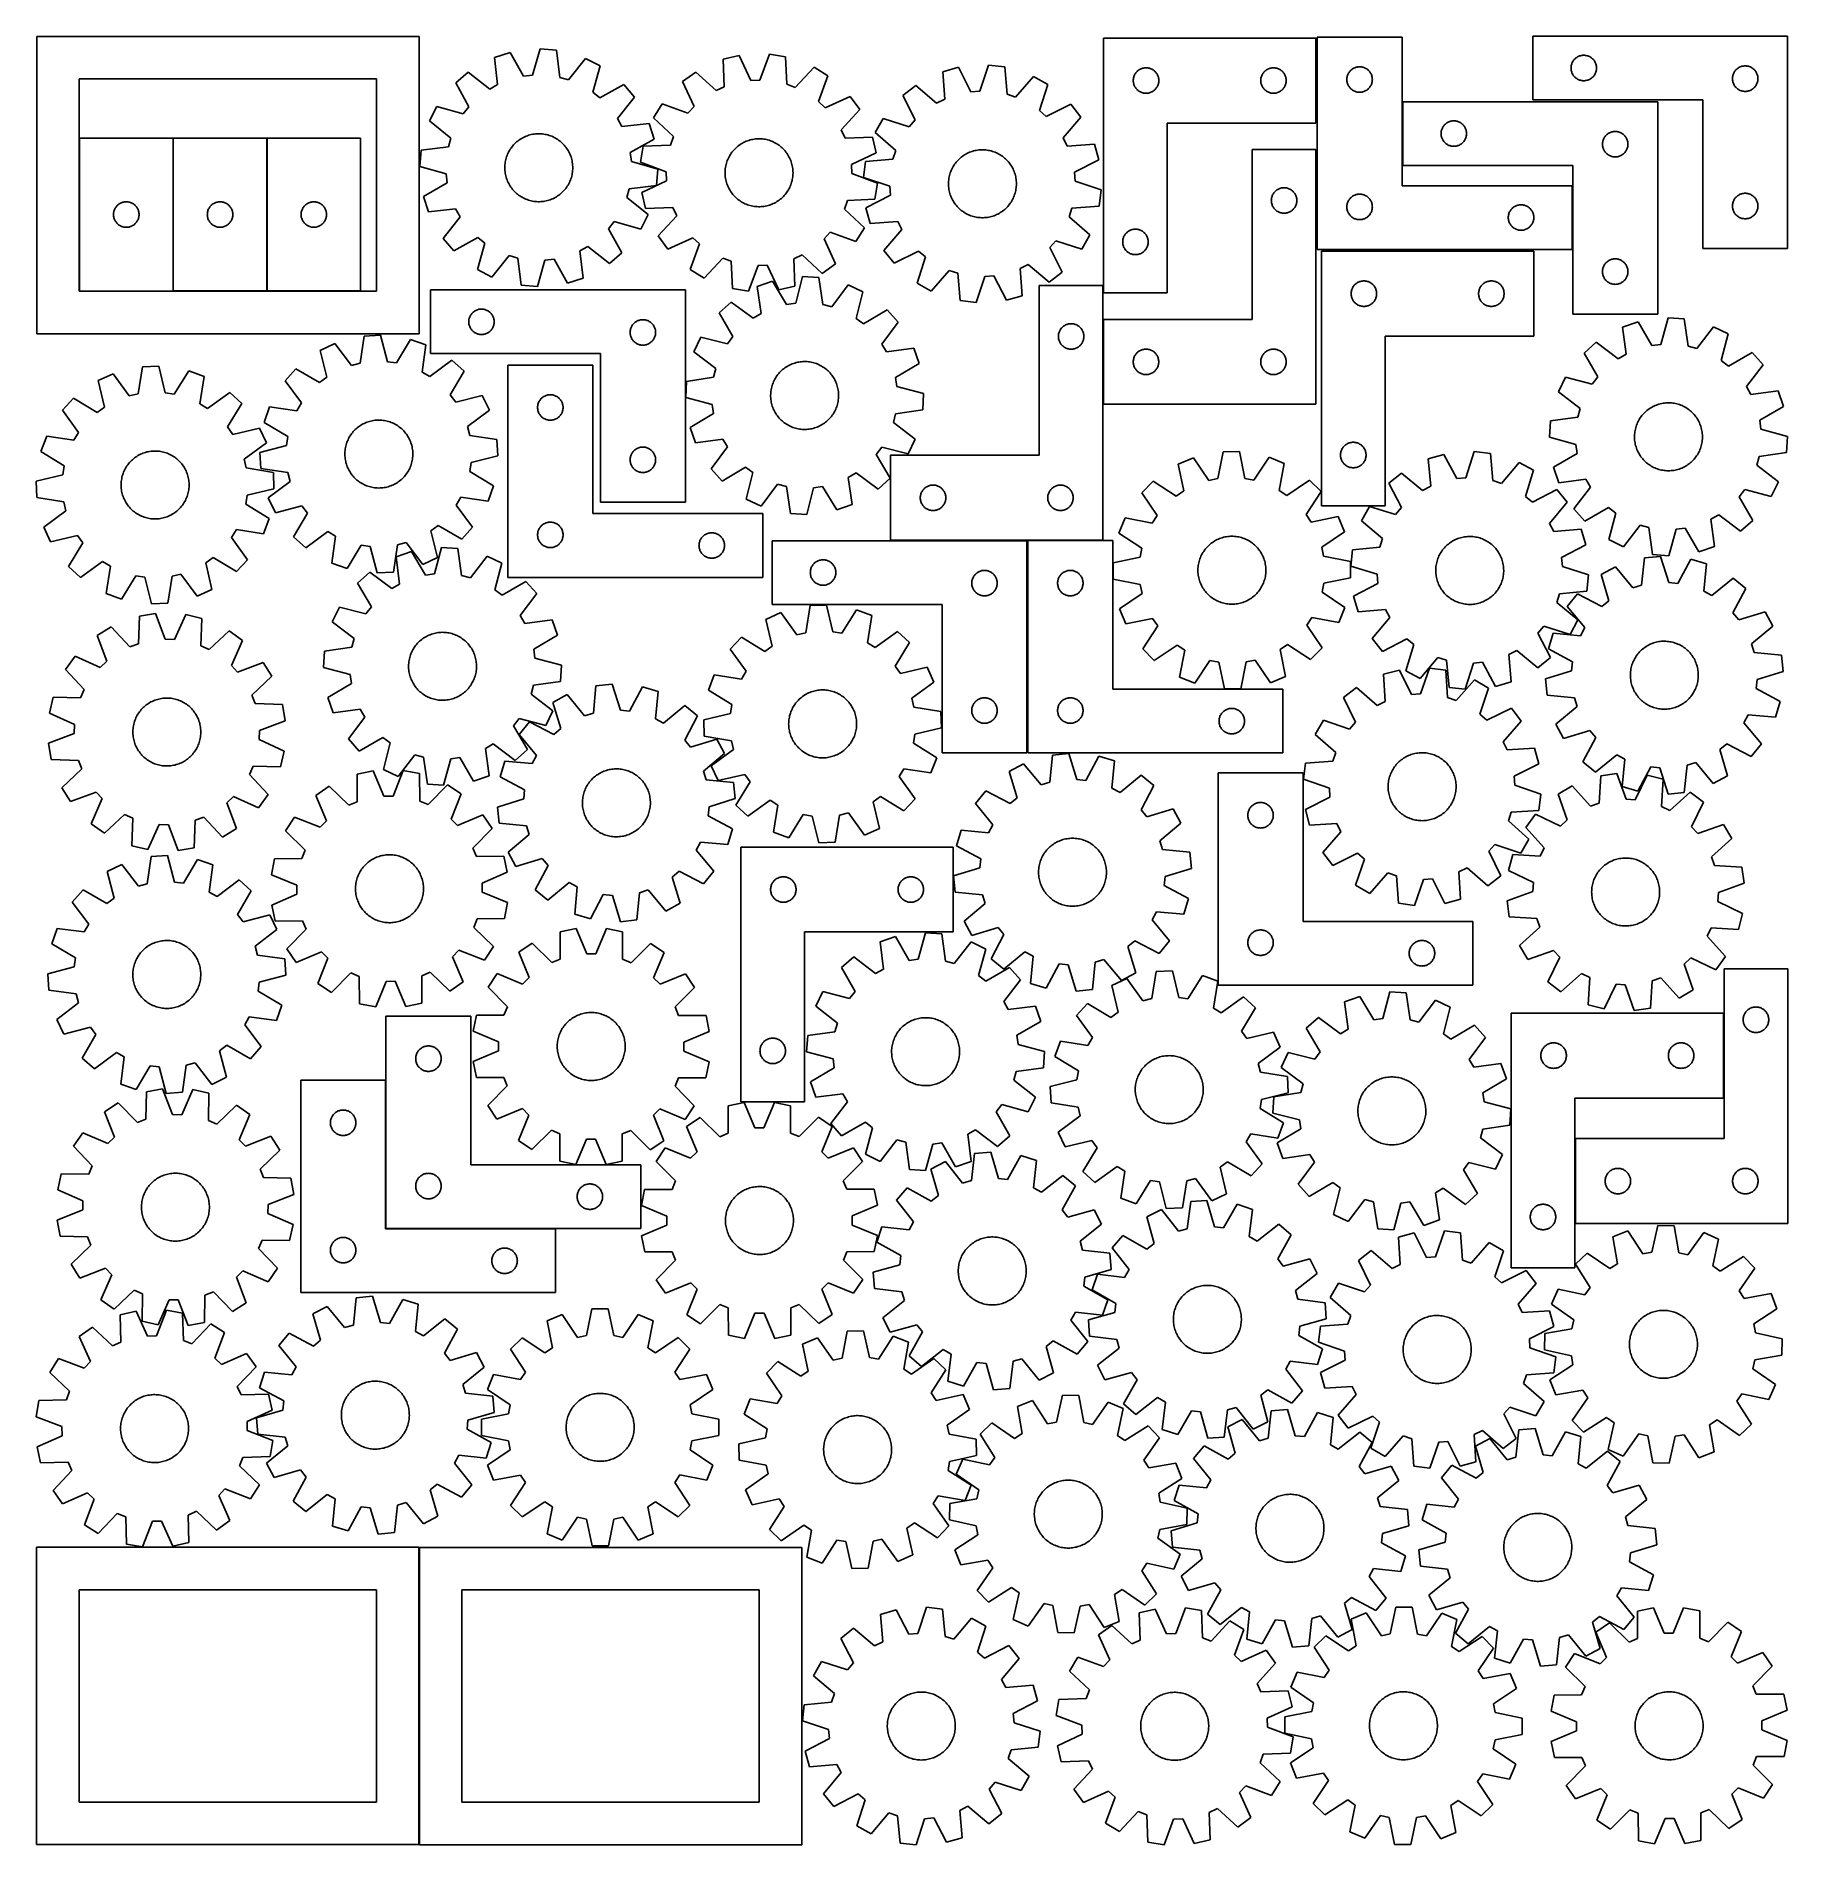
# Model space of a CAD drawing. Header units: millimetres. Extents: x 7 to 1243, y 7 to 1284.
import ezdxf

# ---------------------------------------------------------------- set-up
doc = ezdxf.new("R2010")
doc.units = ezdxf.units.MM
doc.layers.add('CUT', color=7, linetype='CONTINUOUS', true_color=0x000000)

msp = doc.modelspace()

# ---------------------------------------------------------------- linework, layer by layer
at = {"layer": 'CUT'}
for p, q in [((276.922667, 1284.033022), (6.922667, 1284.033022)), ((6.922667, 1284.033022), (6.922667, 1074.033022)), ((276.922667, 1074.033022), (276.922667, 1284.033022)), ((760.273307, 1282.92462), (760.273307, 1102.92462)), ((910.273307, 1282.92462), (760.273307, 1282.92462)), ((910.273307, 1222.92462), (910.273307, 1282.92462)), ((971.098173, 1283.65314), (911.098173, 1283.65314)), ((911.098173, 1283.65314), (911.098173, 1133.65314)), ((971.098173, 1178.65314), (971.098173, 1283.65314)), ((1243.384043, 1284.277655), (1063.384043, 1284.277655)), ((1063.384043, 1284.277655), (1063.384043, 1239.277655)), ((1243.384043, 1134.277655), (1243.384043, 1284.277655)), ((341.186049, 1272.856376), (330.207428, 1269.313022)), ((330.207428, 1269.313022), (332.380705, 1250.058951)), ((350.678833, 1255.964678), (341.186049, 1272.856376)), ((362.425932, 1275.328005), (357.065564, 1256.707885)), ((373.924838, 1274.400301), (362.425932, 1275.328005)), ((376.230854, 1255.161676), (373.924838, 1274.400301)), ((394.493783, 1268.555637), (382.415837, 1253.404213)), ((404.76237, 1263.298109), (394.493783, 1268.555637)), ((502.969933, 1270.618664), (491.754136, 1267.918412)), ((491.754136, 1267.918412), (492.460443, 1248.554953)), ((511.153875, 1253.055477), (502.969933, 1270.618664)), ((524.336115, 1271.47181), (517.578583, 1253.312015)), ((535.731502, 1269.674418), (524.336115, 1271.47181)), ((536.571339, 1250.31629), (535.731502, 1269.674418)), ((1090.861672, 1264.67061), (1091.069127, 1265.221806)), ((1091.069127, 1265.221806), (1091.312188, 1265.758253)), ((1091.312188, 1265.758253), (1091.589814, 1266.277655)), ((1091.589814, 1266.277655), (1091.900816, 1266.777787)), ((1091.900816, 1266.777787), (1092.243863, 1267.256508)), ((1092.243863, 1267.256508), (1092.617485, 1267.711767)), ((1092.617485, 1267.711767), (1093.020082, 1268.141616)), ((1093.020082, 1268.141616), (1093.449931, 1268.544213)), ((1093.449931, 1268.544213), (1093.90519, 1268.917835)), ((1093.90519, 1268.917835), (1094.383911, 1269.260881)), ((1094.383911, 1269.260881), (1094.884043, 1269.571884)), ((1094.884043, 1269.571884), (1095.403445, 1269.84951)), ((1095.403445, 1269.84951), (1095.939892, 1270.092571)), ((1095.939892, 1270.092571), (1096.491088, 1270.300026)), ((1096.491088, 1270.300026), (1097.054671, 1270.470987)), ((1097.054671, 1270.470987), (1097.62823, 1270.604722)), ((1097.62823, 1270.604722), (1098.209307, 1270.700659)), ((1098.209307, 1270.700659), (1098.795415, 1270.758385)), ((1098.795415, 1270.758385), (1099.384043, 1270.777655)), ((1099.384043, 1270.777655), (1099.972671, 1270.758385)), ((1099.972671, 1270.758385), (1100.558779, 1270.700659)), ((1100.558779, 1270.700659), (1101.139856, 1270.604722)), ((1101.139856, 1270.604722), (1101.713414, 1270.470987)), ((1101.713414, 1270.470987), (1102.276998, 1270.300026)), ((1102.276998, 1270.300026), (1102.828194, 1270.092571)), ((1102.828194, 1270.092571), (1103.364641, 1269.84951)), ((1103.364641, 1269.84951), (1103.884043, 1269.571884)), ((1103.884043, 1269.571884), (1104.384175, 1269.260881)), ((1104.384175, 1269.260881), (1104.862896, 1268.917835)), ((1104.862896, 1268.917835), (1105.318155, 1268.544213)), ((1105.318155, 1268.544213), (1105.748004, 1268.141616)), ((1105.748004, 1268.141616), (1106.150601, 1267.711767)), ((1106.150601, 1267.711767), (1106.524223, 1267.256508)), ((1106.524223, 1267.256508), (1106.867269, 1266.777787)), ((1106.867269, 1266.777787), (1107.178271, 1266.277655)), ((1107.178271, 1266.277655), (1107.455898, 1265.758253)), ((1107.455898, 1265.758253), (1107.698959, 1265.221806)), ((1107.698959, 1265.221806), (1107.906414, 1264.67061)), ((246.922667, 1254.033022), (36.922667, 1254.033022)), ((36.922667, 1254.033022), (36.922667, 1104.033022)), ((246.922667, 1104.033022), (246.922667, 1254.033022)), ((311.530186, 1258.901384), (302.743246, 1251.426415)), ((326.764548, 1246.928221), (311.530186, 1258.901384)), ((357.065564, 1256.707885), (350.678833, 1255.964678)), ((382.415837, 1253.404213), (376.230854, 1255.161676)), ((399.530548, 1244.641463), (404.76237, 1263.298109)), ((472.340842, 1258.953723), (463.012138, 1252.166916)), ((486.622959, 1245.859314), (472.340842, 1258.953723)), ((517.578583, 1253.312015), (511.153875, 1253.055477)), ((555.797766, 1262.286138), (542.605168, 1248.09467)), ((565.637899, 1256.264738), (555.797766, 1262.286138)), ((559.005772, 1238.058769), (565.637899, 1256.264738)), ((657.795261, 1262.293253), (646.682496, 1259.196169)), ((646.682496, 1259.196169), (648.07641, 1239.870036)), ((666.598117, 1245.031963), (657.795261, 1262.293253)), ((679.117635, 1263.905078), (673.009653, 1245.516631)), ((690.569693, 1262.513739), (679.117635, 1263.905078)), ((692.096863, 1243.197679), (690.569693, 1262.513739)), ((710.885817, 1255.843152), (698.205823, 1241.191866)), ((720.933697, 1250.17521), (710.885817, 1255.843152)), ((781.273307, 1252.92462), (781.292576, 1253.513248)), ((781.292576, 1252.335992), (781.273307, 1252.92462)), ((781.292576, 1253.513248), (781.350303, 1254.099356)), ((781.350303, 1251.749884), (781.292576, 1252.335992)), ((781.350303, 1254.099356), (781.446239, 1254.680433)), ((781.446239, 1254.680433), (781.579974, 1255.253991)), ((781.579974, 1255.253991), (781.750936, 1255.817575)), ((781.750936, 1255.817575), (781.958391, 1256.368771)), ((781.958391, 1256.368771), (782.201452, 1256.905218)), ((782.201452, 1256.905218), (782.479078, 1257.42462)), ((782.479078, 1257.42462), (782.79008, 1257.924752)), ((782.79008, 1257.924752), (783.133127, 1258.403473)), ((783.133127, 1258.403473), (783.506748, 1258.858732)), ((783.506748, 1258.858732), (783.909346, 1259.288581)), ((783.909346, 1259.288581), (784.339194, 1259.691178)), ((784.339194, 1259.691178), (784.794454, 1260.0648)), ((784.794454, 1260.0648), (785.273175, 1260.407846)), ((785.273175, 1260.407846), (785.773307, 1260.718849)), ((785.773307, 1260.718849), (786.292708, 1260.996475)), ((786.292708, 1260.996475), (786.829156, 1261.239536)), ((786.829156, 1261.239536), (787.380351, 1261.446991)), ((787.380351, 1261.446991), (787.943935, 1261.617952)), ((787.943935, 1261.617952), (788.517494, 1261.751687)), ((788.517494, 1261.751687), (789.098571, 1261.847624)), ((789.098571, 1261.847624), (789.684679, 1261.90535)), ((789.684679, 1261.90535), (790.273307, 1261.92462)), ((790.273307, 1261.92462), (790.861935, 1261.90535)), ((790.861935, 1261.90535), (791.448042, 1261.847624)), ((791.448042, 1261.847624), (792.02912, 1261.751687)), ((792.02912, 1261.751687), (792.602678, 1261.617952)), ((792.602678, 1261.617952), (793.166262, 1261.446991)), ((793.166262, 1261.446991), (793.717458, 1261.239536)), ((793.717458, 1261.239536), (794.253905, 1260.996475)), ((794.253905, 1260.996475), (794.773307, 1260.718849)), ((794.773307, 1260.718849), (795.273439, 1260.407846)), ((795.273439, 1260.407846), (795.75216, 1260.0648)), ((795.75216, 1260.0648), (796.207419, 1259.691178)), ((796.207419, 1259.691178), (796.637268, 1259.288581)), ((796.637268, 1259.288581), (797.039865, 1258.858732)), ((797.039865, 1258.858732), (797.413487, 1258.403473)), ((797.413487, 1258.403473), (797.756533, 1257.924752)), ((797.756533, 1257.924752), (798.067535, 1257.42462)), ((798.067535, 1257.42462), (798.345161, 1256.905218)), ((798.345161, 1256.905218), (798.588222, 1256.368771)), ((798.588222, 1256.368771), (798.795678, 1255.817575)), ((798.795678, 1255.817575), (798.966639, 1255.253991)), ((798.966639, 1255.253991), (799.100374, 1254.680433)), ((799.100374, 1254.680433), (799.19631, 1254.099356)), ((799.19631, 1254.099356), (799.254037, 1253.513248)), ((799.254037, 1252.335992), (799.19631, 1251.749884)), ((799.254037, 1253.513248), (799.273307, 1252.92462)), ((799.273307, 1252.92462), (799.254037, 1252.335992)), ((871.273307, 1252.92462), (871.292576, 1253.513248)), ((871.292576, 1252.335992), (871.273307, 1252.92462)), ((871.292576, 1253.513248), (871.350303, 1254.099356)), ((871.350303, 1251.749884), (871.292576, 1252.335992)), ((871.350303, 1254.099356), (871.446239, 1254.680433)), ((871.446239, 1254.680433), (871.579974, 1255.253991)), ((871.579974, 1255.253991), (871.750936, 1255.817575)), ((871.750936, 1255.817575), (871.958391, 1256.368771)), ((871.958391, 1256.368771), (872.201452, 1256.905218)), ((872.201452, 1256.905218), (872.479078, 1257.42462)), ((872.479078, 1257.42462), (872.79008, 1257.924752)), ((872.79008, 1257.924752), (873.133127, 1258.403473)), ((873.133127, 1258.403473), (873.506748, 1258.858732)), ((873.506748, 1258.858732), (873.909346, 1259.288581)), ((873.909346, 1259.288581), (874.339194, 1259.691178)), ((874.339194, 1259.691178), (874.794454, 1260.0648)), ((874.794454, 1260.0648), (875.273175, 1260.407846)), ((875.273175, 1260.407846), (875.773307, 1260.718849)), ((875.773307, 1260.718849), (876.292708, 1260.996475)), ((876.292708, 1260.996475), (876.829156, 1261.239536)), ((876.829156, 1261.239536), (877.380351, 1261.446991)), ((877.380351, 1261.446991), (877.943935, 1261.617952)), ((877.943935, 1261.617952), (878.517494, 1261.751687)), ((878.517494, 1261.751687), (879.098571, 1261.847624)), ((879.098571, 1261.847624), (879.684679, 1261.90535)), ((879.684679, 1261.90535), (880.273307, 1261.92462)), ((880.273307, 1261.92462), (880.861935, 1261.90535)), ((880.861935, 1261.90535), (881.448042, 1261.847624)), ((881.448042, 1261.847624), (882.02912, 1261.751687)), ((882.02912, 1261.751687), (882.602678, 1261.617952)), ((882.602678, 1261.617952), (883.166262, 1261.446991)), ((883.166262, 1261.446991), (883.717458, 1261.239536)), ((883.717458, 1261.239536), (884.253905, 1260.996475)), ((884.253905, 1260.996475), (884.773307, 1260.718849)), ((884.773307, 1260.718849), (885.273439, 1260.407846)), ((885.273439, 1260.407846), (885.75216, 1260.0648)), ((885.75216, 1260.0648), (886.207419, 1259.691178)), ((886.207419, 1259.691178), (886.637268, 1259.288581)), ((886.637268, 1259.288581), (887.039865, 1258.858732)), ((887.039865, 1258.858732), (887.413487, 1258.403473)), ((887.413487, 1258.403473), (887.756533, 1257.924752)), ((887.756533, 1257.924752), (888.067535, 1257.42462)), ((888.067535, 1257.42462), (888.345161, 1256.905218)), ((888.345161, 1256.905218), (888.588222, 1256.368771)), ((888.588222, 1256.368771), (888.795678, 1255.817575)), ((888.795678, 1255.817575), (888.966639, 1255.253991)), ((888.966639, 1255.253991), (889.100374, 1254.680433)), ((889.100374, 1254.680433), (889.19631, 1254.099356)), ((889.19631, 1254.099356), (889.254037, 1253.513248)), ((889.254037, 1252.335992), (889.19631, 1251.749884)), ((889.254037, 1253.513248), (889.273307, 1252.92462)), ((889.273307, 1252.92462), (889.254037, 1252.335992)), ((932.098173, 1253.65314), (932.117442, 1254.241768)), ((932.117442, 1253.064511), (932.098173, 1253.65314)), ((932.117442, 1254.241768), (932.175169, 1254.827875)), ((932.175169, 1252.478404), (932.117442, 1253.064511)), ((932.175169, 1254.827875), (932.271105, 1255.408953)), ((932.271105, 1251.897327), (932.175169, 1252.478404)), ((932.271105, 1255.408953), (932.40484, 1255.982511)), ((932.40484, 1255.982511), (932.575801, 1256.546095)), ((932.575801, 1256.546095), (932.783257, 1257.097291)), ((932.783257, 1257.097291), (933.026318, 1257.633738)), ((933.026318, 1257.633738), (933.303944, 1258.15314)), ((933.303944, 1258.15314), (933.614946, 1258.653272)), ((933.614946, 1258.653272), (933.957992, 1259.131992)), ((933.957992, 1259.131992), (934.331614, 1259.587252)), ((934.331614, 1259.587252), (934.734211, 1260.017101)), ((934.734211, 1260.017101), (935.16406, 1260.419698)), ((935.16406, 1260.419698), (935.61932, 1260.79332)), ((935.61932, 1260.79332), (936.09804, 1261.136366)), ((936.09804, 1261.136366), (936.598173, 1261.447368)), ((936.598173, 1261.447368), (937.117574, 1261.724994)), ((937.117574, 1261.724994), (937.654022, 1261.968055)), ((937.654022, 1261.968055), (938.205217, 1262.175511)), ((938.205217, 1262.175511), (938.768801, 1262.346472)), ((938.768801, 1262.346472), (939.34236, 1262.480207)), ((939.34236, 1262.480207), (939.923437, 1262.576143)), ((939.923437, 1262.576143), (940.509544, 1262.63387)), ((940.509544, 1262.63387), (941.098173, 1262.65314)), ((941.098173, 1262.65314), (941.686801, 1262.63387)), ((941.686801, 1262.63387), (942.272908, 1262.576143)), ((942.272908, 1262.576143), (942.853985, 1262.480207)), ((942.853985, 1262.480207), (943.427544, 1262.346472)), ((943.427544, 1262.346472), (943.991128, 1262.175511)), ((943.991128, 1262.175511), (944.542323, 1261.968055)), ((944.542323, 1261.968055), (945.078771, 1261.724994)), ((945.078771, 1261.724994), (945.598173, 1261.447368)), ((945.598173, 1261.447368), (946.098305, 1261.136366)), ((946.098305, 1261.136366), (946.577025, 1260.79332)), ((946.577025, 1260.79332), (947.032285, 1260.419698)), ((947.032285, 1260.419698), (947.462134, 1260.017101)), ((947.462134, 1260.017101), (947.864731, 1259.587252)), ((947.864731, 1259.587252), (948.238353, 1259.131992)), ((948.238353, 1259.131992), (948.581399, 1258.653272)), ((948.581399, 1258.653272), (948.892401, 1258.15314)), ((948.892401, 1258.15314), (949.170027, 1257.633738)), ((949.170027, 1257.633738), (949.413088, 1257.097291)), ((949.413088, 1257.097291), (949.620544, 1256.546095)), ((949.620544, 1256.546095), (949.791505, 1255.982511)), ((949.791505, 1255.982511), (949.92524, 1255.408953)), ((949.92524, 1255.408953), (950.021176, 1254.827875)), ((950.021176, 1252.478404), (949.92524, 1251.897327)), ((950.021176, 1254.827875), (950.078903, 1254.241768)), ((950.078903, 1253.064511), (950.021176, 1252.478404)), ((950.078903, 1254.241768), (950.098173, 1253.65314)), ((950.098173, 1253.65314), (950.078903, 1253.064511)), ((1090.384043, 1261.777655), (1090.403313, 1262.366283)), ((1090.403313, 1261.189027), (1090.384043, 1261.777655)), ((1090.403313, 1262.366283), (1090.461039, 1262.952391)), ((1090.461039, 1260.602919), (1090.403313, 1261.189027)), ((1090.461039, 1262.952391), (1090.556975, 1263.533468)), ((1090.556975, 1260.021842), (1090.461039, 1260.602919)), ((1090.556975, 1263.533468), (1090.69071, 1264.107026)), ((1090.69071, 1259.448283), (1090.556975, 1260.021842)), ((1090.69071, 1264.107026), (1090.861672, 1264.67061)), ((1090.861672, 1258.8847), (1090.69071, 1259.448283)), ((1091.069127, 1258.333504), (1090.861672, 1258.8847)), ((1091.312188, 1257.797057), (1091.069127, 1258.333504)), ((1091.589814, 1257.277655), (1091.312188, 1257.797057)), ((1091.900816, 1256.777523), (1091.589814, 1257.277655)), ((1092.243863, 1256.298802), (1091.900816, 1256.777523)), ((1092.617485, 1255.843543), (1092.243863, 1256.298802)), ((1093.020082, 1255.413694), (1092.617485, 1255.843543)), ((1093.449931, 1255.011097), (1093.020082, 1255.413694)), ((1093.90519, 1254.637475), (1093.449931, 1255.011097)), ((1094.383911, 1254.294428), (1093.90519, 1254.637475)), ((1094.884043, 1253.983426), (1094.383911, 1254.294428)), ((1095.403445, 1253.7058), (1094.884043, 1253.983426)), ((1095.939892, 1253.462739), (1095.403445, 1253.7058)), ((1096.491088, 1253.255284), (1095.939892, 1253.462739)), ((1097.054671, 1253.084322), (1096.491088, 1253.255284)), ((1097.62823, 1252.950587), (1097.054671, 1253.084322)), ((1098.209307, 1252.854651), (1097.62823, 1252.950587)), ((1098.795415, 1252.796925), (1098.209307, 1252.854651)), ((1099.384043, 1252.777655), (1098.795415, 1252.796925)), ((1099.972671, 1252.796925), (1099.384043, 1252.777655)), ((1100.558779, 1252.854651), (1099.972671, 1252.796925)), ((1101.139856, 1252.950587), (1100.558779, 1252.854651)), ((1101.713414, 1253.084322), (1101.139856, 1252.950587)), ((1102.276998, 1253.255284), (1101.713414, 1253.084322)), ((1102.828194, 1253.462739), (1102.276998, 1253.255284)), ((1103.364641, 1253.7058), (1102.828194, 1253.462739)), ((1103.884043, 1253.983426), (1103.364641, 1253.7058)), ((1104.384175, 1254.294428), (1103.884043, 1253.983426)), ((1104.862896, 1254.637475), (1104.384175, 1254.294428)), ((1105.318155, 1255.011097), (1104.862896, 1254.637475)), ((1105.748004, 1255.413694), (1105.318155, 1255.011097)), ((1106.150601, 1255.843543), (1105.748004, 1255.413694)), ((1106.524223, 1256.298802), (1106.150601, 1255.843543)), ((1106.867269, 1256.777523), (1106.524223, 1256.298802)), ((1107.178271, 1257.277655), (1106.867269, 1256.777523)), ((1107.455898, 1257.797057), (1107.178271, 1257.277655)), ((1107.698959, 1258.333504), (1107.455898, 1257.797057)), ((1107.906414, 1258.8847), (1107.698959, 1258.333504)), ((1107.906414, 1264.67061), (1108.077375, 1264.107026)), ((1108.077375, 1259.448283), (1107.906414, 1258.8847)), ((1108.077375, 1264.107026), (1108.21111, 1263.533468)), ((1108.21111, 1260.021842), (1108.077375, 1259.448283)), ((1108.21111, 1263.533468), (1108.307047, 1262.952391)), ((1108.307047, 1260.602919), (1108.21111, 1260.021842)), ((1108.307047, 1262.952391), (1108.364773, 1262.366283)), ((1108.364773, 1261.189027), (1108.307047, 1260.602919)), ((1108.364773, 1262.366283), (1108.384043, 1261.777655)), ((1108.384043, 1261.777655), (1108.364773, 1261.189027)), ((1204.384043, 1254.277655), (1204.403313, 1254.866283)), ((1204.403313, 1253.689027), (1204.384043, 1254.277655)), ((1204.403313, 1254.866283), (1204.461039, 1255.452391)), ((1204.461039, 1253.102919), (1204.403313, 1253.689027)), ((1204.461039, 1255.452391), (1204.556975, 1256.033468)), ((1204.556975, 1252.521842), (1204.461039, 1253.102919)), ((1204.556975, 1256.033468), (1204.69071, 1256.607026)), ((1204.69071, 1251.948283), (1204.556975, 1252.521842)), ((1204.69071, 1256.607026), (1204.861672, 1257.17061)), ((1204.861672, 1257.17061), (1205.069127, 1257.721806)), ((1205.069127, 1257.721806), (1205.312188, 1258.258253)), ((1205.312188, 1258.258253), (1205.589814, 1258.777655)), ((1205.589814, 1258.777655), (1205.900816, 1259.277787)), ((1205.900816, 1259.277787), (1206.243863, 1259.756508)), ((1206.243863, 1259.756508), (1206.617485, 1260.211767)), ((1206.617485, 1260.211767), (1207.020082, 1260.641616)), ((1207.020082, 1260.641616), (1207.449931, 1261.044213)), ((1207.449931, 1261.044213), (1207.90519, 1261.417835)), ((1207.90519, 1261.417835), (1208.383911, 1261.760881)), ((1208.383911, 1261.760881), (1208.884043, 1262.071884)), ((1208.884043, 1262.071884), (1209.403445, 1262.34951)), ((1209.403445, 1262.34951), (1209.939892, 1262.592571)), ((1209.939892, 1262.592571), (1210.491088, 1262.800026)), ((1210.491088, 1262.800026), (1211.054671, 1262.970987)), ((1211.054671, 1262.970987), (1211.62823, 1263.104722)), ((1211.62823, 1263.104722), (1212.209307, 1263.200659)), ((1212.209307, 1263.200659), (1212.795415, 1263.258385)), ((1212.795415, 1263.258385), (1213.384043, 1263.277655)), ((1213.384043, 1263.277655), (1213.972671, 1263.258385)), ((1213.972671, 1263.258385), (1214.558779, 1263.200659)), ((1214.558779, 1263.200659), (1215.139856, 1263.104722)), ((1215.139856, 1263.104722), (1215.713414, 1262.970987)), ((1215.713414, 1262.970987), (1216.276998, 1262.800026)), ((1216.276998, 1262.800026), (1216.828194, 1262.592571)), ((1216.828194, 1262.592571), (1217.364641, 1262.34951)), ((1217.364641, 1262.34951), (1217.884043, 1262.071884)), ((1217.884043, 1262.071884), (1218.384175, 1261.760881)), ((1218.384175, 1261.760881), (1218.862896, 1261.417835)), ((1218.862896, 1261.417835), (1219.318155, 1261.044213)), ((1219.318155, 1261.044213), (1219.748004, 1260.641616)), ((1219.748004, 1260.641616), (1220.150601, 1260.211767)), ((1220.150601, 1260.211767), (1220.524223, 1259.756508)), ((1220.524223, 1259.756508), (1220.867269, 1259.277787)), ((1220.867269, 1259.277787), (1221.178271, 1258.777655)), ((1221.178271, 1258.777655), (1221.455898, 1258.258253)), ((1221.455898, 1258.258253), (1221.698959, 1257.721806)), ((1221.698959, 1257.721806), (1221.906414, 1257.17061)), ((1221.906414, 1257.17061), (1222.077375, 1256.607026)), ((1222.077375, 1256.607026), (1222.21111, 1256.033468)), ((1222.21111, 1252.521842), (1222.077375, 1251.948283)), ((1222.21111, 1256.033468), (1222.307047, 1255.452391)), ((1222.307047, 1253.102919), (1222.21111, 1252.521842)), ((1222.307047, 1255.452391), (1222.364773, 1254.866283)), ((1222.364773, 1253.689027), (1222.307047, 1253.102919)), ((1222.364773, 1254.866283), (1222.384043, 1254.277655)), ((1222.384043, 1254.277655), (1222.364773, 1253.689027)), ((302.743246, 1251.426415), (312.119306, 1234.469649)), ((332.380705, 1250.058951), (326.764548, 1246.928221)), ((404.572175, 1240.650889), (399.530548, 1244.641463)), ((421.528941, 1250.026949), (404.572175, 1240.650889)), ((417.030747, 1226.005647), (429.00391, 1241.240009)), ((429.00391, 1241.240009), (421.528941, 1250.026949)), ((463.012138, 1252.166916), (471.074756, 1234.547705)), ((492.460443, 1248.554953), (486.622959, 1245.859314)), ((542.605168, 1248.09467), (536.571339, 1250.31629)), ((581.349337, 1241.759832), (563.730126, 1233.697214)), ((588.136144, 1232.431128), (581.349337, 1241.759832)), ((627.60001, 1249.547318), (618.518357, 1242.433315)), ((618.518357, 1242.433315), (627.201957, 1225.111724)), ((642.338399, 1236.968673), (627.60001, 1249.547318)), ((648.07641, 1239.870036), (642.338399, 1236.968673)), ((673.009653, 1245.516631), (666.598117, 1245.031963)), ((698.205823, 1241.191866), (692.096863, 1243.197679)), ((714.952681, 1231.745075), (720.933697, 1250.17521)), ((781.446239, 1251.168807), (781.350303, 1251.749884)), ((781.579974, 1250.595249), (781.446239, 1251.168807)), ((781.750936, 1250.031665), (781.579974, 1250.595249)), ((781.958391, 1249.480469), (781.750936, 1250.031665)), ((782.201452, 1248.944022), (781.958391, 1249.480469)), ((782.479078, 1248.42462), (782.201452, 1248.944022)), ((782.79008, 1247.924488), (782.479078, 1248.42462)), ((783.133127, 1247.445767), (782.79008, 1247.924488)), ((783.506748, 1246.990508), (783.133127, 1247.445767)), ((783.909346, 1246.560659), (783.506748, 1246.990508)), ((784.339194, 1246.158062), (783.909346, 1246.560659)), ((784.794454, 1245.78444), (784.339194, 1246.158062)), ((785.273175, 1245.441393), (784.794454, 1245.78444)), ((785.773307, 1245.130391), (785.273175, 1245.441393)), ((786.292708, 1244.852765), (785.773307, 1245.130391)), ((786.829156, 1244.609704), (786.292708, 1244.852765)), ((787.380351, 1244.402249), (786.829156, 1244.609704)), ((787.943935, 1244.231287), (787.380351, 1244.402249)), ((788.517494, 1244.097552), (787.943935, 1244.231287)), ((789.098571, 1244.001616), (788.517494, 1244.097552)), ((789.684679, 1243.94389), (789.098571, 1244.001616)), ((790.273307, 1243.92462), (789.684679, 1243.94389)), ((790.861935, 1243.94389), (790.273307, 1243.92462)), ((791.448042, 1244.001616), (790.861935, 1243.94389)), ((792.02912, 1244.097552), (791.448042, 1244.001616)), ((792.602678, 1244.231287), (792.02912, 1244.097552)), ((793.166262, 1244.402249), (792.602678, 1244.231287)), ((793.717458, 1244.609704), (793.166262, 1244.402249)), ((794.253905, 1244.852765), (793.717458, 1244.609704)), ((794.773307, 1245.130391), (794.253905, 1244.852765)), ((795.273439, 1245.441393), (794.773307, 1245.130391)), ((795.75216, 1245.78444), (795.273439, 1245.441393)), ((796.207419, 1246.158062), (795.75216, 1245.78444)), ((796.637268, 1246.560659), (796.207419, 1246.158062)), ((797.039865, 1246.990508), (796.637268, 1246.560659)), ((797.413487, 1247.445767), (797.039865, 1246.990508)), ((797.756533, 1247.924488), (797.413487, 1247.445767)), ((798.067535, 1248.42462), (797.756533, 1247.924488)), ((798.345161, 1248.944022), (798.067535, 1248.42462)), ((798.588222, 1249.480469), (798.345161, 1248.944022)), ((798.795678, 1250.031665), (798.588222, 1249.480469)), ((798.966639, 1250.595249), (798.795678, 1250.031665)), ((799.100374, 1251.168807), (798.966639, 1250.595249)), ((799.19631, 1251.749884), (799.100374, 1251.168807)), ((871.446239, 1251.168807), (871.350303, 1251.749884)), ((871.579974, 1250.595249), (871.446239, 1251.168807)), ((871.750936, 1250.031665), (871.579974, 1250.595249)), ((871.958391, 1249.480469), (871.750936, 1250.031665)), ((872.201452, 1248.944022), (871.958391, 1249.480469)), ((872.479078, 1248.42462), (872.201452, 1248.944022)), ((872.79008, 1247.924488), (872.479078, 1248.42462)), ((873.133127, 1247.445767), (872.79008, 1247.924488)), ((873.506748, 1246.990508), (873.133127, 1247.445767)), ((873.909346, 1246.560659), (873.506748, 1246.990508)), ((874.339194, 1246.158062), (873.909346, 1246.560659)), ((874.794454, 1245.78444), (874.339194, 1246.158062)), ((875.273175, 1245.441393), (874.794454, 1245.78444)), ((875.773307, 1245.130391), (875.273175, 1245.441393)), ((876.292708, 1244.852765), (875.773307, 1245.130391)), ((876.829156, 1244.609704), (876.292708, 1244.852765)), ((877.380351, 1244.402249), (876.829156, 1244.609704)), ((877.943935, 1244.231287), (877.380351, 1244.402249)), ((878.517494, 1244.097552), (877.943935, 1244.231287)), ((879.098571, 1244.001616), (878.517494, 1244.097552)), ((879.684679, 1243.94389), (879.098571, 1244.001616)), ((880.273307, 1243.92462), (879.684679, 1243.94389)), ((880.861935, 1243.94389), (880.273307, 1243.92462)), ((881.448042, 1244.001616), (880.861935, 1243.94389)), ((882.02912, 1244.097552), (881.448042, 1244.001616)), ((882.602678, 1244.231287), (882.02912, 1244.097552)), ((883.166262, 1244.402249), (882.602678, 1244.231287)), ((883.717458, 1244.609704), (883.166262, 1244.402249)), ((884.253905, 1244.852765), (883.717458, 1244.609704)), ((884.773307, 1245.130391), (884.253905, 1244.852765)), ((885.273439, 1245.441393), (884.773307, 1245.130391)), ((885.75216, 1245.78444), (885.273439, 1245.441393)), ((886.207419, 1246.158062), (885.75216, 1245.78444)), ((886.637268, 1246.560659), (886.207419, 1246.158062)), ((887.039865, 1246.990508), (886.637268, 1246.560659)), ((887.413487, 1247.445767), (887.039865, 1246.990508)), ((887.756533, 1247.924488), (887.413487, 1247.445767)), ((888.067535, 1248.42462), (887.756533, 1247.924488)), ((888.345161, 1248.944022), (888.067535, 1248.42462)), ((888.588222, 1249.480469), (888.345161, 1248.944022)), ((888.795678, 1250.031665), (888.588222, 1249.480469)), ((888.966639, 1250.595249), (888.795678, 1250.031665)), ((889.100374, 1251.168807), (888.966639, 1250.595249)), ((889.19631, 1251.749884), (889.100374, 1251.168807)), ((932.40484, 1251.323768), (932.271105, 1251.897327)), ((932.575801, 1250.760184), (932.40484, 1251.323768)), ((932.783257, 1250.208989), (932.575801, 1250.760184)), ((933.026318, 1249.672541), (932.783257, 1250.208989)), ((933.303944, 1249.15314), (933.026318, 1249.672541)), ((933.614946, 1248.653008), (933.303944, 1249.15314)), ((933.957992, 1248.174287), (933.614946, 1248.653008)), ((934.331614, 1247.719027), (933.957992, 1248.174287)), ((934.734211, 1247.289179), (934.331614, 1247.719027)), ((935.16406, 1246.886581), (934.734211, 1247.289179)), ((935.61932, 1246.51296), (935.16406, 1246.886581)), ((936.09804, 1246.169913), (935.61932, 1246.51296)), ((936.598173, 1245.858911), (936.09804, 1246.169913)), ((937.117574, 1245.581285), (936.598173, 1245.858911)), ((937.654022, 1245.338224), (937.117574, 1245.581285)), ((938.205217, 1245.130768), (937.654022, 1245.338224)), ((938.768801, 1244.959807), (938.205217, 1245.130768)), ((939.34236, 1244.826072), (938.768801, 1244.959807)), ((939.923437, 1244.730136), (939.34236, 1244.826072)), ((940.509544, 1244.672409), (939.923437, 1244.730136)), ((941.098173, 1244.65314), (940.509544, 1244.672409)), ((941.686801, 1244.672409), (941.098173, 1244.65314)), ((942.272908, 1244.730136), (941.686801, 1244.672409)), ((942.853985, 1244.826072), (942.272908, 1244.730136)), ((943.427544, 1244.959807), (942.853985, 1244.826072)), ((943.991128, 1245.130768), (943.427544, 1244.959807)), ((944.542323, 1245.338224), (943.991128, 1245.130768)), ((945.078771, 1245.581285), (944.542323, 1245.338224)), ((945.598173, 1245.858911), (945.078771, 1245.581285)), ((946.098305, 1246.169913), (945.598173, 1245.858911)), ((946.577025, 1246.51296), (946.098305, 1246.169913)), ((947.032285, 1246.886581), (946.577025, 1246.51296)), ((947.462134, 1247.289179), (947.032285, 1246.886581)), ((947.864731, 1247.719027), (947.462134, 1247.289179)), ((948.238353, 1248.174287), (947.864731, 1247.719027)), ((948.581399, 1248.653008), (948.238353, 1248.174287)), ((948.892401, 1249.15314), (948.581399, 1248.653008)), ((949.170027, 1249.672541), (948.892401, 1249.15314)), ((949.413088, 1250.208989), (949.170027, 1249.672541)), ((949.620544, 1250.760184), (949.413088, 1250.208989)), ((949.791505, 1251.323768), (949.620544, 1250.760184)), ((949.92524, 1251.897327), (949.791505, 1251.323768)), ((1204.861672, 1251.3847), (1204.69071, 1251.948283)), ((1205.069127, 1250.833504), (1204.861672, 1251.3847)), ((1205.312188, 1250.297057), (1205.069127, 1250.833504)), ((1205.589814, 1249.777655), (1205.312188, 1250.297057)), ((1205.900816, 1249.277523), (1205.589814, 1249.777655)), ((1206.243863, 1248.798802), (1205.900816, 1249.277523)), ((1206.617485, 1248.343543), (1206.243863, 1248.798802)), ((1207.020082, 1247.913694), (1206.617485, 1248.343543)), ((1207.449931, 1247.511097), (1207.020082, 1247.913694)), ((1207.90519, 1247.137475), (1207.449931, 1247.511097)), ((1208.383911, 1246.794428), (1207.90519, 1247.137475)), ((1208.884043, 1246.483426), (1208.383911, 1246.794428)), ((1209.403445, 1246.2058), (1208.884043, 1246.483426)), ((1209.939892, 1245.962739), (1209.403445, 1246.2058)), ((1210.491088, 1245.755284), (1209.939892, 1245.962739)), ((1211.054671, 1245.584322), (1210.491088, 1245.755284)), ((1211.62823, 1245.450587), (1211.054671, 1245.584322)), ((1212.209307, 1245.354651), (1211.62823, 1245.450587)), ((1212.795415, 1245.296925), (1212.209307, 1245.354651)), ((1213.384043, 1245.277655), (1212.795415, 1245.296925)), ((1213.972671, 1245.296925), (1213.384043, 1245.277655)), ((1214.558779, 1245.354651), (1213.972671, 1245.296925)), ((1215.139856, 1245.450587), (1214.558779, 1245.354651)), ((1215.713414, 1245.584322), (1215.139856, 1245.450587)), ((1216.276998, 1245.755284), (1215.713414, 1245.584322)), ((1216.828194, 1245.962739), (1216.276998, 1245.755284)), ((1217.364641, 1246.2058), (1216.828194, 1245.962739)), ((1217.884043, 1246.483426), (1217.364641, 1246.2058)), ((1218.384175, 1246.794428), (1217.884043, 1246.483426)), ((1218.862896, 1247.137475), (1218.384175, 1246.794428)), ((1219.318155, 1247.511097), (1218.862896, 1247.137475)), ((1219.748004, 1247.913694), (1219.318155, 1247.511097)), ((1220.150601, 1248.343543), (1219.748004, 1247.913694)), ((1220.524223, 1248.798802), (1220.150601, 1248.343543)), ((1220.867269, 1249.277523), (1220.524223, 1248.798802)), ((1221.178271, 1249.777655), (1220.867269, 1249.277523)), ((1221.455898, 1250.297057), (1221.178271, 1249.777655)), ((1221.698959, 1250.833504), (1221.455898, 1250.297057)), ((1221.906414, 1251.3847), (1221.698959, 1250.833504)), ((1222.077375, 1251.948283), (1221.906414, 1251.3847)), ((289.472085, 1234.659844), (284.214558, 1224.391257)), ((308.128732, 1229.428022), (289.472085, 1234.659844)), ((312.119306, 1234.469649), (308.128732, 1229.428022)), ((448.507231, 1236.455478), (442.485832, 1226.615345)), ((466.713201, 1229.823351), (448.507231, 1236.455478)), ((471.074756, 1234.547705), (466.713201, 1229.823351)), ((563.730126, 1233.697214), (559.005772, 1238.058769)), ((575.041735, 1218.149011), (588.136144, 1232.431128)), ((719.829033, 1227.554147), (714.952681, 1231.745075)), ((737.150624, 1236.237747), (719.829033, 1227.554147)), ((731.685982, 1212.417705), (744.264628, 1227.156093)), ((744.264628, 1227.156093), (737.150624, 1236.237747)), ((1151.600718, 1237.957098), (971.600718, 1237.957098)), ((971.600718, 1237.957098), (971.600718, 1192.957098)), ((1063.384043, 1239.277655), (1183.384043, 1239.277655)), ((1151.600718, 1087.957098), (1151.600718, 1237.957098)), ((1183.384043, 1239.277655), (1183.384043, 1134.277655)), ((284.214558, 1224.391257), (299.365981, 1212.313311)), ((352.44, 1213.583902), (353.355036, 1213.932334)), ((353.355036, 1213.932334), (354.283522, 1214.243153)), ((354.283522, 1214.243153), (355.223913, 1214.515842)), ((355.223913, 1214.515842), (356.174645, 1214.749947)), ((356.174645, 1214.749947), (357.134134, 1214.945078)), ((357.134134, 1214.945078), (358.100783, 1215.100911)), ((358.100783, 1215.100911), (359.072984, 1215.217185)), ((359.072984, 1215.217185), (360.049119, 1215.293708)), ((360.049119, 1215.293708), (361.027563, 1215.330352)), ((361.027563, 1215.330352), (362.006687, 1215.327057)), ((362.006687, 1215.327057), (362.984862, 1215.283827)), ((362.984862, 1215.283827), (363.96046, 1215.200734)), ((363.96046, 1215.200734), (364.931857, 1215.077918)), ((364.931857, 1215.077918), (365.897435, 1214.915582)), ((365.897435, 1214.915582), (366.855589, 1214.713996)), ((366.855589, 1214.713996), (367.804723, 1214.473496)), ((367.804723, 1214.473496), (368.743257, 1214.194483)), ((368.743257, 1214.194483), (369.66963, 1213.87742)), ((369.66963, 1213.87742), (370.582299, 1213.522836)), ((420.161477, 1220.38949), (417.030747, 1226.005647)), ((439.415549, 1222.562767), (420.161477, 1220.38949)), ((442.958903, 1211.584146), (439.415549, 1222.562767)), ((442.485832, 1226.615345), (456.6773, 1213.422747)), ((577.737374, 1212.311527), (575.041735, 1218.149011)), ((604.580894, 1226.216388), (598.912951, 1216.168508)), ((598.912951, 1216.168508), (613.564237, 1203.488514)), ((623.011028, 1220.235372), (604.580894, 1226.216388)), ((627.201957, 1225.111724), (623.011028, 1220.235372)), ((805.273307, 1102.92462), (805.273307, 1222.92462)), ((805.273307, 1222.92462), (910.273307, 1222.92462)), ((998.600718, 1215.457098), (998.619987, 1216.045726)), ((998.619987, 1214.86847), (998.600718, 1215.457098)), ((998.619987, 1216.045726), (998.677714, 1216.631834)), ((998.677714, 1214.282363), (998.619987, 1214.86847)), ((998.677714, 1216.631834), (998.77365, 1217.212911)), ((998.77365, 1213.701285), (998.677714, 1214.282363)), ((998.77365, 1217.212911), (998.907385, 1217.78647)), ((998.907385, 1217.78647), (999.078347, 1218.350053)), ((999.078347, 1218.350053), (999.285802, 1218.901249)), ((999.285802, 1218.901249), (999.528863, 1219.437696)), ((999.528863, 1219.437696), (999.806489, 1219.957098)), ((999.806489, 1219.957098), (1000.117491, 1220.45723)), ((1000.117491, 1220.45723), (1000.460538, 1220.935951)), ((1000.460538, 1220.935951), (1000.834159, 1221.391211)), ((1000.834159, 1221.391211), (1001.236757, 1221.821059)), ((1001.236757, 1221.821059), (1001.666605, 1222.223657)), ((1001.666605, 1222.223657), (1002.121865, 1222.597278)), ((1002.121865, 1222.597278), (1002.600586, 1222.940325)), ((1002.600586, 1222.940325), (1003.100718, 1223.251327)), ((1003.100718, 1223.251327), (1003.620119, 1223.528953)), ((1003.620119, 1223.528953), (1004.156567, 1223.772014)), ((1004.156567, 1223.772014), (1004.707762, 1223.979469)), ((1004.707762, 1223.979469), (1005.271346, 1224.150431)), ((1005.271346, 1224.150431), (1005.844905, 1224.284166)), ((1005.844905, 1224.284166), (1006.425982, 1224.380102)), ((1006.425982, 1224.380102), (1007.01209, 1224.437829)), ((1007.01209, 1224.437829), (1007.600718, 1224.457098)), ((1007.600718, 1224.457098), (1008.189346, 1224.437829)), ((1008.189346, 1224.437829), (1008.775453, 1224.380102)), ((1008.775453, 1224.380102), (1009.356531, 1224.284166)), ((1009.356531, 1224.284166), (1009.930089, 1224.150431)), ((1009.930089, 1224.150431), (1010.493673, 1223.979469)), ((1010.493673, 1223.979469), (1011.044869, 1223.772014)), ((1011.044869, 1223.772014), (1011.581316, 1223.528953)), ((1011.581316, 1223.528953), (1012.100718, 1223.251327)), ((1012.100718, 1223.251327), (1012.60085, 1222.940325)), ((1012.60085, 1222.940325), (1013.079571, 1222.597278)), ((1013.079571, 1222.597278), (1013.53483, 1222.223657)), ((1013.53483, 1222.223657), (1013.964679, 1221.821059)), ((1013.964679, 1221.821059), (1014.367276, 1221.391211)), ((1014.367276, 1221.391211), (1014.740898, 1220.935951)), ((1014.740898, 1220.935951), (1015.083944, 1220.45723)), ((1015.083944, 1220.45723), (1015.394946, 1219.957098)), ((1015.394946, 1219.957098), (1015.672572, 1219.437696)), ((1015.672572, 1219.437696), (1015.915633, 1218.901249)), ((1015.915633, 1218.901249), (1016.123089, 1218.350053)), ((1016.123089, 1218.350053), (1016.29405, 1217.78647)), ((1016.29405, 1217.78647), (1016.427785, 1217.212911)), ((1016.427785, 1217.212911), (1016.523721, 1216.631834)), ((1016.523721, 1214.282363), (1016.427785, 1213.701285)), ((1016.523721, 1216.631834), (1016.581448, 1216.045726)), ((1016.581448, 1214.86847), (1016.523721, 1214.282363)), ((1016.581448, 1216.045726), (1016.600718, 1215.457098)), ((1016.600718, 1215.457098), (1016.581448, 1214.86847)), ((1114.460538, 1213.435951), (1114.834159, 1213.891211)), ((1114.834159, 1213.891211), (1115.236757, 1214.321059)), ((1115.236757, 1214.321059), (1115.666605, 1214.723657)), ((1115.666605, 1214.723657), (1116.121865, 1215.097278)), ((1116.121865, 1215.097278), (1116.600586, 1215.440325)), ((1116.600586, 1215.440325), (1117.100718, 1215.751327)), ((1117.100718, 1215.751327), (1117.620119, 1216.028953)), ((1117.620119, 1216.028953), (1118.156567, 1216.272014)), ((1118.156567, 1216.272014), (1118.707762, 1216.479469)), ((1118.707762, 1216.479469), (1119.271346, 1216.650431)), ((1119.271346, 1216.650431), (1119.844905, 1216.784166)), ((1119.844905, 1216.784166), (1120.425982, 1216.880102)), ((1120.425982, 1216.880102), (1121.01209, 1216.937829)), ((1121.01209, 1216.937829), (1121.600718, 1216.957098)), ((1121.600718, 1216.957098), (1122.189346, 1216.937829)), ((1122.189346, 1216.937829), (1122.775453, 1216.880102)), ((1122.775453, 1216.880102), (1123.356531, 1216.784166)), ((1123.356531, 1216.784166), (1123.930089, 1216.650431)), ((1123.930089, 1216.650431), (1124.493673, 1216.479469)), ((1124.493673, 1216.479469), (1125.044869, 1216.272014)), ((1125.044869, 1216.272014), (1125.581316, 1216.028953)), ((1125.581316, 1216.028953), (1126.100718, 1215.751327)), ((1126.100718, 1215.751327), (1126.60085, 1215.440325)), ((1126.60085, 1215.440325), (1127.079571, 1215.097278)), ((1127.079571, 1215.097278), (1127.53483, 1214.723657)), ((1127.53483, 1214.723657), (1127.964679, 1214.321059)), ((1127.964679, 1214.321059), (1128.367276, 1213.891211)), ((1128.367276, 1213.891211), (1128.740898, 1213.435951)), ((103.138058, 1212.244922), (37.138058, 1212.244922)), ((37.138058, 1212.244922), (37.138058, 1104.244922)), ((103.138058, 1104.244922), (103.138058, 1212.244922)), ((169.356324, 1212.274783), (103.356324, 1212.274783)), ((103.356324, 1212.274783), (103.356324, 1104.274783)), ((169.356324, 1104.274783), (169.356324, 1212.274783)), ((169.580182, 1212.254976), (169.580182, 1104.254976)), ((235.580182, 1212.254976), (169.580182, 1212.254976)), ((235.580182, 1104.254976), (235.580182, 1212.254976)), ((278.369894, 1203.822312), (277.44219, 1192.323406)), ((297.608519, 1206.128328), (278.369894, 1203.822312)), ((299.365981, 1212.313311), (297.608519, 1206.128328)), ((339.438539, 1200.930493), (339.84828, 1201.819767)), ((339.84828, 1201.819767), (340.293952, 1202.691588)), ((340.293952, 1202.691588), (340.774813, 1203.544505)), ((340.774813, 1203.544505), (341.290064, 1204.377098)), ((341.290064, 1204.377098), (341.838846, 1205.187983)), ((341.838846, 1205.187983), (342.420246, 1205.975808)), ((342.420246, 1205.975808), (343.033297, 1206.739263)), ((343.033297, 1206.739263), (343.676978, 1207.477078)), ((343.676978, 1207.477078), (344.350217, 1208.188024)), ((344.350217, 1208.188024), (345.051895, 1208.870917)), ((345.051895, 1208.870917), (345.780843, 1209.524622)), ((345.780843, 1209.524622), (346.535848, 1210.14805)), ((346.535848, 1210.14805), (347.315653, 1210.740164)), ((347.315653, 1210.740164), (348.118961, 1211.299978)), ((348.118961, 1211.299978), (348.944435, 1211.82656)), ((348.944435, 1211.82656), (349.7907, 1212.319034)), ((349.7907, 1212.319034), (350.656348, 1212.77658)), ((350.656348, 1212.77658), (351.539938, 1213.198436)), ((351.539938, 1213.198436), (352.44, 1213.583902)), ((370.582299, 1213.522836), (371.479746, 1213.131321)), ((371.479746, 1213.131321), (372.360476, 1212.703525)), ((372.360476, 1212.703525), (373.223025, 1212.240162)), ((373.223025, 1212.240162), (374.065956, 1211.742002)), ((374.065956, 1211.742002), (374.887866, 1211.209875)), ((374.887866, 1211.209875), (375.687387, 1210.644667)), ((375.687387, 1210.644667), (376.463189, 1210.047317)), ((376.463189, 1210.047317), (377.21398, 1209.418821)), ((377.21398, 1209.418821), (377.938511, 1208.760223)), ((377.938511, 1208.760223), (378.635575, 1208.072622)), ((378.635575, 1208.072622), (379.304014, 1207.35716)), ((379.304014, 1207.35716), (379.942713, 1206.615029)), ((379.942713, 1206.615029), (380.55061, 1205.847464)), ((380.55061, 1205.847464), (381.126694, 1205.055743)), ((381.126694, 1205.055743), (381.670005, 1204.241183)), ((381.670005, 1204.241183), (382.179639, 1203.405139)), ((382.179639, 1203.405139), (382.654748, 1202.549005)), ((382.654748, 1202.549005), (383.094541, 1201.674203)), ((383.094541, 1201.674203), (383.498286, 1200.782191)), ((426.067205, 1202.091362), (442.958903, 1211.584146)), ((426.810411, 1195.704631), (426.067205, 1202.091362)), ((435.097552, 1206.549082), (433.30016, 1195.153694)), ((454.455679, 1207.388918), (435.097552, 1206.549082)), ((456.6773, 1213.422747), (454.455679, 1207.388918)), ((496.75737, 1200.723761), (497.301552, 1201.537739)), ((497.301552, 1201.537739), (497.878483, 1202.328844)), ((497.878483, 1202.328844), (498.487201, 1203.095758)), ((498.487201, 1203.095758), (499.126694, 1203.837205)), ((499.126694, 1203.837205), (499.795897, 1204.551952)), ((499.795897, 1204.551952), (500.493697, 1205.238807)), ((500.493697, 1205.238807), (501.218932, 1205.896629)), ((501.218932, 1205.896629), (501.970395, 1206.524322)), ((501.970395, 1206.524322), (502.746835, 1207.120841)), ((502.746835, 1207.120841), (503.546961, 1207.685194)), ((503.546961, 1207.685194), (504.369439, 1208.216442)), ((504.369439, 1208.216442), (505.212902, 1208.713699)), ((505.212902, 1208.713699), (506.075946, 1209.176139)), ((506.075946, 1209.176139), (506.957134, 1209.602992)), ((506.957134, 1209.602992), (507.854999, 1209.993548)), ((507.854999, 1209.993548), (508.768047, 1210.347155)), ((508.768047, 1210.347155), (509.694758, 1210.663227)), ((509.694758, 1210.663227), (510.633591, 1210.941236)), ((510.633591, 1210.941236), (511.582981, 1211.18072)), ((511.582981, 1211.18072), (512.54135, 1211.381281)), ((512.54135, 1211.381281), (513.507102, 1211.542584)), ((513.507102, 1211.542584), (514.478629, 1211.664361)), ((514.478629, 1211.664361), (515.454315, 1211.74641)), ((515.454315, 1211.74641), (516.432536, 1211.788593)), ((516.432536, 1211.788593), (517.411663, 1211.790842)), ((517.411663, 1211.790842), (518.390067, 1211.753151)), ((518.390067, 1211.753151), (519.366119, 1211.675584)), ((519.366119, 1211.675584), (520.338196, 1211.558269)), ((520.338196, 1211.558269), (521.304678, 1211.401403)), ((521.304678, 1211.401403), (522.263958, 1211.205245)), ((522.263958, 1211.205245), (523.214438, 1210.970124)), ((523.214438, 1210.970124), (524.154537, 1210.696429)), ((524.154537, 1210.696429), (525.08269, 1210.384616)), ((525.08269, 1210.384616), (525.997353, 1210.035205)), ((525.997353, 1210.035205), (526.897002, 1209.648777)), ((526.897002, 1209.648777), (527.78014, 1209.225976)), ((527.78014, 1209.225976), (528.645299, 1208.767504)), ((528.645299, 1208.767504), (529.491036, 1208.274125)), ((529.491036, 1208.274125), (530.315946, 1207.74666)), ((530.315946, 1207.74666), (531.118655, 1207.185987)), ((531.118655, 1207.185987), (531.897826, 1206.59304)), ((531.897826, 1206.59304), (532.652164, 1205.968804)), ((532.652164, 1205.968804), (533.380412, 1205.31432)), ((533.380412, 1205.31432), (534.081359, 1204.630676)), ((534.081359, 1204.630676), (534.753838, 1203.919011)), ((534.753838, 1203.919011), (535.396729, 1203.180508)), ((535.396729, 1203.180508), (536.008962, 1202.416397)), ((536.008962, 1202.416397), (536.589519, 1201.62795)), ((536.589519, 1201.62795), (537.137434, 1200.816479)), ((597.100833, 1213.017834), (577.737374, 1212.311527)), ((582.237898, 1193.618095), (599.801084, 1201.802037)), ((599.801084, 1201.802037), (597.100833, 1213.017834)), ((613.564237, 1203.488514), (611.558424, 1197.379553)), ((662.975737, 1200.94019), (663.838854, 1201.402493)), ((663.838854, 1201.402493), (664.720109, 1201.829206)), ((664.720109, 1201.829206), (665.618036, 1202.219619)), ((665.618036, 1202.219619), (666.53114, 1202.573082)), ((666.53114, 1202.573082), (667.457902, 1202.889006)), ((667.457902, 1202.889006), (668.396778, 1203.166866)), ((668.396778, 1203.166866), (669.346207, 1203.406199)), ((669.346207, 1203.406199), (670.304608, 1203.606608)), ((670.304608, 1203.606608), (671.270385, 1203.767757)), ((671.270385, 1203.767757), (672.241932, 1203.88938)), ((672.241932, 1203.88938), (673.217631, 1203.971274)), ((673.217631, 1203.971274), (674.195858, 1204.013302)), ((674.195858, 1204.013302), (675.174986, 1204.015395)), ((675.174986, 1204.015395), (676.153384, 1203.977549)), ((676.153384, 1203.977549), (677.129424, 1203.899826)), ((677.129424, 1203.899826), (678.101482, 1203.782357)), ((678.101482, 1203.782357), (679.067939, 1203.625337)), ((679.067939, 1203.625337), (680.027188, 1203.429028)), ((680.027188, 1203.429028), (680.977631, 1203.193755)), ((680.977631, 1203.193755), (681.917686, 1202.919911)), ((681.917686, 1202.919911), (682.84579, 1202.607951)), ((682.84579, 1202.607951), (683.760396, 1202.258395)), ((683.760396, 1202.258395), (684.659984, 1201.871824)), ((684.659984, 1201.871824), (685.543056, 1201.448882)), ((685.543056, 1201.448882), (686.408141, 1200.990272)), ((734.587346, 1206.679693), (731.685982, 1212.417705)), ((753.913479, 1208.073607), (734.587346, 1206.679693)), ((757.010562, 1196.960842), (753.913479, 1208.073607)), ((910.252713, 1204.198795), (865.252713, 1204.198795)), ((865.252713, 1204.198795), (865.252713, 1084.198795)), ((910.252713, 1024.198795), (910.252713, 1204.198795)), ((998.907385, 1213.127727), (998.77365, 1213.701285)), ((999.078347, 1212.564143), (998.907385, 1213.127727)), ((999.285802, 1212.012947), (999.078347, 1212.564143)), ((999.528863, 1211.4765), (999.285802, 1212.012947)), ((999.806489, 1210.957098), (999.528863, 1211.4765)), ((1000.117491, 1210.456966), (999.806489, 1210.957098)), ((1000.460538, 1209.978245), (1000.117491, 1210.456966)), ((1000.834159, 1209.522986), (1000.460538, 1209.978245)), ((1001.236757, 1209.093137), (1000.834159, 1209.522986)), ((1001.666605, 1208.69054), (1001.236757, 1209.093137)), ((1002.121865, 1208.316918), (1001.666605, 1208.69054)), ((1002.600586, 1207.973872), (1002.121865, 1208.316918)), ((1003.100718, 1207.66287), (1002.600586, 1207.973872)), ((1003.620119, 1207.385244), (1003.100718, 1207.66287)), ((1004.156567, 1207.142182), (1003.620119, 1207.385244)), ((1004.707762, 1206.934727), (1004.156567, 1207.142182)), ((1005.271346, 1206.763766), (1004.707762, 1206.934727)), ((1005.844905, 1206.630031), (1005.271346, 1206.763766)), ((1006.425982, 1206.534095), (1005.844905, 1206.630031)), ((1007.01209, 1206.476368), (1006.425982, 1206.534095)), ((1007.600718, 1206.457098), (1007.01209, 1206.476368)), ((1008.189346, 1206.476368), (1007.600718, 1206.457098)), ((1008.775453, 1206.534095), (1008.189346, 1206.476368)), ((1009.356531, 1206.630031), (1008.775453, 1206.534095)), ((1009.930089, 1206.763766), (1009.356531, 1206.630031)), ((1010.493673, 1206.934727), (1009.930089, 1206.763766)), ((1011.044869, 1207.142182), (1010.493673, 1206.934727)), ((1011.581316, 1207.385244), (1011.044869, 1207.142182)), ((1012.100718, 1207.66287), (1011.581316, 1207.385244)), ((1012.60085, 1207.973872), (1012.100718, 1207.66287)), ((1013.079571, 1208.316918), (1012.60085, 1207.973872)), ((1013.53483, 1208.69054), (1013.079571, 1208.316918)), ((1013.964679, 1209.093137), (1013.53483, 1208.69054)), ((1014.367276, 1209.522986), (1013.964679, 1209.093137)), ((1014.740898, 1209.978245), (1014.367276, 1209.522986)), ((1015.083944, 1210.456966), (1014.740898, 1209.978245)), ((1015.394946, 1210.957098), (1015.083944, 1210.456966)), ((1015.672572, 1211.4765), (1015.394946, 1210.957098)), ((1015.915633, 1212.012947), (1015.672572, 1211.4765)), ((1016.123089, 1212.564143), (1015.915633, 1212.012947)), ((1016.29405, 1213.127727), (1016.123089, 1212.564143)), ((1016.427785, 1213.701285), (1016.29405, 1213.127727)), ((1112.600718, 1207.957098), (1112.619987, 1208.545726)), ((1112.619987, 1207.36847), (1112.600718, 1207.957098)), ((1112.619987, 1208.545726), (1112.677714, 1209.131834)), ((1112.677714, 1206.782363), (1112.619987, 1207.36847)), ((1112.677714, 1209.131834), (1112.77365, 1209.712911)), ((1112.77365, 1206.201285), (1112.677714, 1206.782363)), ((1112.77365, 1209.712911), (1112.907385, 1210.28647)), ((1112.907385, 1205.627727), (1112.77365, 1206.201285)), ((1112.907385, 1210.28647), (1113.078347, 1210.850053)), ((1113.078347, 1205.064143), (1112.907385, 1205.627727)), ((1113.078347, 1210.850053), (1113.285802, 1211.401249)), ((1113.285802, 1204.512947), (1113.078347, 1205.064143)), ((1113.285802, 1211.401249), (1113.528863, 1211.937696)), ((1113.528863, 1203.9765), (1113.285802, 1204.512947)), ((1113.528863, 1211.937696), (1113.806489, 1212.457098)), ((1113.806489, 1203.457098), (1113.528863, 1203.9765)), ((1113.806489, 1212.457098), (1114.117491, 1212.95723)), ((1114.117491, 1202.956966), (1113.806489, 1203.457098)), ((1114.117491, 1212.95723), (1114.460538, 1213.435951)), ((1114.460538, 1202.478245), (1114.117491, 1202.956966)), ((1114.834159, 1202.022986), (1114.460538, 1202.478245)), ((1115.236757, 1201.593137), (1114.834159, 1202.022986)), ((1115.666605, 1201.19054), (1115.236757, 1201.593137)), ((1116.121865, 1200.816918), (1115.666605, 1201.19054)), ((1127.53483, 1201.19054), (1127.079571, 1200.816918)), ((1127.964679, 1201.593137), (1127.53483, 1201.19054)), ((1128.367276, 1202.022986), (1127.964679, 1201.593137)), ((1128.740898, 1202.478245), (1128.367276, 1202.022986)), ((1128.740898, 1213.435951), (1129.083944, 1212.95723)), ((1129.083944, 1202.956966), (1128.740898, 1202.478245)), ((1129.083944, 1212.95723), (1129.394946, 1212.457098)), ((1129.394946, 1203.457098), (1129.083944, 1202.956966)), ((1129.394946, 1212.457098), (1129.672572, 1211.937696)), ((1129.672572, 1203.9765), (1129.394946, 1203.457098)), ((1129.672572, 1211.937696), (1129.915633, 1211.401249)), ((1129.915633, 1204.512947), (1129.672572, 1203.9765)), ((1129.915633, 1211.401249), (1130.123089, 1210.850053)), ((1130.123089, 1205.064143), (1129.915633, 1204.512947)), ((1130.123089, 1210.850053), (1130.29405, 1210.28647)), ((1130.29405, 1205.627727), (1130.123089, 1205.064143)), ((1130.29405, 1210.28647), (1130.427785, 1209.712911)), ((1130.427785, 1206.201285), (1130.29405, 1205.627727)), ((1130.427785, 1209.712911), (1130.523721, 1209.131834)), ((1130.523721, 1206.782363), (1130.427785, 1206.201285)), ((1130.523721, 1209.131834), (1130.581448, 1208.545726)), ((1130.581448, 1207.36847), (1130.523721, 1206.782363)), ((1130.581448, 1208.545726), (1130.600718, 1207.957098)), ((1130.600718, 1207.957098), (1130.581448, 1207.36847)), ((277.44219, 1192.323406), (296.06231, 1186.963038)), ((337.436496, 1191.414616), (337.459764, 1192.393469)), ((337.453174, 1190.435628), (337.436496, 1191.414616)), ((337.50977, 1189.458135), (337.453174, 1190.435628)), ((337.459764, 1192.393469), (337.522938, 1193.370559)), ((337.606188, 1188.483765), (337.50977, 1189.458135)), ((337.522938, 1193.370559), (337.625914, 1194.344259)), ((337.74227, 1187.514137), (337.606188, 1188.483765)), ((337.625914, 1194.344259), (337.76852, 1195.312948)), ((337.76852, 1195.312948), (337.950519, 1196.275014)), ((337.950519, 1196.275014), (338.171608, 1197.228856)), ((338.171608, 1197.228856), (338.431418, 1198.172887)), ((338.431418, 1198.172887), (338.729518, 1199.105534)), ((338.729518, 1199.105534), (339.065412, 1200.025247)), ((339.065412, 1200.025247), (339.438539, 1200.930493)), ((383.498286, 1200.782191), (383.865311, 1199.874454)), ((383.865311, 1199.874454), (384.195005, 1198.952501)), ((384.195005, 1198.952501), (384.48682, 1198.017868)), ((384.48682, 1198.017868), (384.74027, 1197.07211)), ((384.74027, 1197.07211), (384.954933, 1196.116801)), ((384.954933, 1196.116801), (385.130451, 1195.153531)), ((385.246807, 1188.32341), (385.104201, 1187.354721)), ((385.130451, 1195.153531), (385.266533, 1194.183904)), ((385.349783, 1189.29711), (385.246807, 1188.32341)), ((385.266533, 1194.183904), (385.362951, 1193.209533)), ((385.412957, 1190.274199), (385.349783, 1189.29711)), ((385.362951, 1193.209533), (385.419547, 1192.23204)), ((385.436225, 1191.253053), (385.412957, 1190.274199)), ((385.419547, 1192.23204), (385.436225, 1191.253053)), ((445.430531, 1190.344262), (426.810411, 1195.704631)), ((433.30016, 1195.153694), (451.459955, 1188.396163)), ((444.502827, 1178.845357), (445.430531, 1190.344262)), ((451.459955, 1188.396163), (451.716493, 1181.971454)), ((492.977259, 1187.739667), (492.994984, 1188.718636)), ((492.994984, 1188.718636), (493.052625, 1189.696068)), ((493.052625, 1189.696068), (493.150086, 1190.670335)), ((493.150086, 1190.670335), (493.287205, 1191.639816)), ((493.287205, 1191.639816), (493.463753, 1192.602898)), ((493.463753, 1192.602898), (493.679438, 1193.557976)), ((493.679438, 1193.557976), (493.933899, 1194.503463)), ((493.933899, 1194.503463), (494.226714, 1195.437783)), ((494.226714, 1195.437783), (494.557394, 1196.359383)), ((494.557394, 1196.359383), (494.92539, 1197.266727)), ((494.92539, 1197.266727), (495.330089, 1198.158307)), ((495.330089, 1198.158307), (495.770818, 1199.032637)), ((495.770818, 1199.032637), (496.246842, 1199.888263)), ((496.246842, 1199.888263), (496.75737, 1200.723761)), ((537.137434, 1200.816479), (537.651793, 1199.983335)), ((537.651793, 1199.983335), (538.131742, 1199.129904)), ((538.131742, 1199.129904), (538.576481, 1198.257607)), ((538.576481, 1198.257607), (538.98527, 1197.367896)), ((538.98527, 1197.367896), (539.357429, 1196.462251)), ((539.357429, 1196.462251), (539.692338, 1195.542179)), ((539.692338, 1195.542179), (539.98944, 1194.609213)), ((539.98944, 1194.609213), (540.248241, 1193.664906)), ((540.248241, 1193.664906), (540.468309, 1192.710827)), ((540.468309, 1192.710827), (540.649279, 1191.748567)), ((540.649279, 1191.748567), (540.790848, 1190.779726)), ((540.790848, 1190.779726), (540.892783, 1189.805916)), ((540.892783, 1189.805916), (540.954912, 1188.82876)), ((540.954912, 1188.82876), (540.977132, 1187.849882)), ((582.494435, 1187.193387), (582.237898, 1193.618095)), ((592.242364, 1195.852384), (590.851025, 1184.400326)), ((611.558424, 1197.379553), (592.242364, 1195.852384)), ((651.987439, 1187.66602), (652.318266, 1188.587567)), ((652.318266, 1188.587567), (652.686406, 1189.494853)), ((652.686406, 1189.494853), (653.091247, 1190.386368)), ((653.091247, 1190.386368), (653.532114, 1191.260628)), ((653.532114, 1191.260628), (654.008275, 1192.116179)), ((654.008275, 1192.116179), (654.518935, 1192.951595)), ((654.518935, 1192.951595), (655.063247, 1193.765487)), ((655.063247, 1193.765487), (655.640303, 1194.5565)), ((655.640303, 1194.5565), (656.249142, 1195.323318)), ((656.249142, 1195.323318), (656.888753, 1196.064663)), ((656.888753, 1196.064663), (657.55807, 1196.779303)), ((657.55807, 1196.779303), (658.255979, 1197.466048)), ((658.255979, 1197.466048), (658.981318, 1198.123754)), ((658.981318, 1198.123754), (659.732881, 1198.751328)), ((659.732881, 1198.751328), (660.509416, 1199.347724)), ((660.509416, 1199.347724), (661.309631, 1199.91195)), ((661.309631, 1199.91195), (662.132195, 1200.443067)), ((662.132195, 1200.443067), (662.975737, 1200.94019)), ((686.408141, 1200.990272), (687.2538, 1200.496759)), ((687.2538, 1200.496759), (688.078626, 1199.969163)), ((688.078626, 1199.969163), (688.881246, 1199.408363)), ((688.881246, 1199.408363), (689.660323, 1198.815292)), ((689.660323, 1198.815292), (690.414562, 1198.190936)), ((690.414562, 1198.190936), (691.142706, 1197.536336)), ((691.142706, 1197.536336), (691.843544, 1196.852581)), ((691.843544, 1196.852581), (692.51591, 1196.140809)), ((692.51591, 1196.140809), (693.158683, 1195.402204)), ((693.158683, 1195.402204), (693.770796, 1194.637996)), ((693.770796, 1194.637996), (694.351227, 1193.849457)), ((694.351227, 1193.849457), (694.899013, 1193.037899)), ((694.899013, 1193.037899), (695.41324, 1192.204673)), ((695.41324, 1192.204673), (695.893053, 1191.351166)), ((695.893053, 1191.351166), (696.337654, 1190.478798)), ((696.337654, 1190.478798), (696.746301, 1189.589022)), ((696.746301, 1189.589022), (697.118317, 1188.683318)), ((697.118317, 1188.683318), (697.45308, 1187.763193)), ((739.749272, 1188.157986), (757.010562, 1196.960842)), ((971.600718, 1192.957098), (1091.600718, 1192.957098)), ((1091.600718, 1192.957098), (1091.600718, 1087.957098)), ((1116.600586, 1200.473872), (1116.121865, 1200.816918)), ((1117.100718, 1200.16287), (1116.600586, 1200.473872)), ((1117.620119, 1199.885244), (1117.100718, 1200.16287)), ((1118.156567, 1199.642182), (1117.620119, 1199.885244)), ((1118.707762, 1199.434727), (1118.156567, 1199.642182)), ((1119.271346, 1199.263766), (1118.707762, 1199.434727)), ((1119.844905, 1199.130031), (1119.271346, 1199.263766)), ((1120.425982, 1199.034095), (1119.844905, 1199.130031)), ((1121.01209, 1198.976368), (1120.425982, 1199.034095)), ((1121.600718, 1198.957098), (1121.01209, 1198.976368)), ((1122.189346, 1198.976368), (1121.600718, 1198.957098)), ((1122.775453, 1199.034095), (1122.189346, 1198.976368)), ((1123.356531, 1199.130031), (1122.775453, 1199.034095)), ((1123.930089, 1199.263766), (1123.356531, 1199.130031)), ((1124.493673, 1199.434727), (1123.930089, 1199.263766)), ((1125.044869, 1199.642182), (1124.493673, 1199.434727)), ((1125.581316, 1199.885244), (1125.044869, 1199.642182)), ((1126.100718, 1200.16287), (1125.581316, 1199.885244)), ((1126.60085, 1200.473872), (1126.100718, 1200.16287)), ((1127.079571, 1200.816918), (1126.60085, 1200.473872)), ((296.805516, 1180.576307), (279.913818, 1171.083523)), ((296.06231, 1186.963038), (296.805516, 1180.576307)), ((337.917788, 1186.550868), (337.74227, 1187.514137)), ((338.132451, 1185.595559), (337.917788, 1186.550868)), ((338.385901, 1184.649801), (338.132451, 1185.595559)), ((338.677716, 1183.715168), (338.385901, 1184.649801)), ((339.00741, 1182.793215), (338.677716, 1183.715168)), ((339.374435, 1181.885477), (339.00741, 1182.793215)), ((339.77818, 1180.993465), (339.374435, 1181.885477)), ((340.217973, 1180.118664), (339.77818, 1180.993465)), ((340.693082, 1179.262529), (340.217973, 1180.118664)), ((341.202716, 1178.426486), (340.693082, 1179.262529)), ((341.746027, 1177.611926), (341.202716, 1178.426486)), ((342.322111, 1176.820204), (341.746027, 1177.611926)), ((342.930008, 1176.052639), (342.322111, 1176.820204)), ((343.568707, 1175.310508), (342.930008, 1176.052639)), ((379.839424, 1175.928405), (379.195743, 1175.190591)), ((380.452475, 1176.69186), (379.839424, 1175.928405)), ((381.033875, 1177.479686), (380.452475, 1176.69186)), ((381.582657, 1178.29057), (381.033875, 1177.479686)), ((382.097908, 1179.123164), (381.582657, 1178.29057)), ((382.578769, 1179.976081), (382.097908, 1179.123164)), ((383.024441, 1180.847902), (382.578769, 1179.976081)), ((383.434182, 1181.737175), (383.024441, 1180.847902)), ((383.807309, 1182.642422), (383.434182, 1181.737175)), ((384.143203, 1183.562134), (383.807309, 1182.642422)), ((384.441303, 1184.494782), (384.143203, 1183.562134)), ((384.701113, 1185.438812), (384.441303, 1184.494782)), ((384.922202, 1186.392655), (384.701113, 1185.438812)), ((385.104201, 1187.354721), (384.922202, 1186.392655)), ((423.50674, 1170.354358), (425.264202, 1176.539341)), ((425.264202, 1176.539341), (444.502827, 1178.845357)), ((451.716493, 1181.971454), (434.153306, 1173.787512)), ((492.999479, 1186.760789), (492.977259, 1187.739667)), ((493.061608, 1185.783633), (492.999479, 1186.760789)), ((493.163542, 1184.809823), (493.061608, 1185.783633)), ((493.305112, 1183.840982), (493.163542, 1184.809823)), ((493.486082, 1182.878722), (493.305112, 1183.840982)), ((493.70615, 1181.924644), (493.486082, 1182.878722)), ((493.96495, 1180.980336), (493.70615, 1181.924644)), ((494.262052, 1180.04737), (493.96495, 1180.980336)), ((494.596962, 1179.127299), (494.262052, 1180.04737)), ((494.969121, 1178.221654), (494.596962, 1179.127299)), ((495.37791, 1177.331942), (494.969121, 1178.221654)), ((495.822649, 1176.459645), (495.37791, 1177.331942)), ((496.302598, 1175.606214), (495.822649, 1176.459645)), ((496.816957, 1174.77307), (496.302598, 1175.606214)), ((537.707548, 1175.701286), (537.19702, 1174.865789)), ((538.183573, 1176.556912), (537.707548, 1175.701286)), ((538.624301, 1177.431243), (538.183573, 1176.556912)), ((539.029001, 1178.322822), (538.624301, 1177.431243)), ((539.396997, 1179.230166), (539.029001, 1178.322822)), ((539.727677, 1180.151766), (539.396997, 1179.230166)), ((540.020492, 1181.086086), (539.727677, 1180.151766)), ((540.274953, 1182.031573), (540.020492, 1181.086086)), ((540.490637, 1182.986652), (540.274953, 1182.031573)), ((540.667186, 1183.949733), (540.490637, 1182.986652)), ((540.804305, 1184.919214), (540.667186, 1183.949733)), ((540.901766, 1185.893481), (540.804305, 1184.919214)), ((540.959407, 1186.870913), (540.901766, 1185.893481)), ((540.977132, 1187.849882), (540.959407, 1186.870913)), ((600.654231, 1180.435855), (582.494435, 1187.193387)), ((590.851025, 1184.400326), (609.239472, 1178.292344)), ((598.856839, 1169.040468), (600.654231, 1180.435855)), ((609.239472, 1178.292344), (609.72414, 1171.880808)), ((650.736761, 1179.968102), (650.754642, 1180.947069)), ((650.758826, 1178.989221), (650.736761, 1179.968102)), ((650.754642, 1180.947069), (650.812438, 1181.924491)), ((650.8208, 1178.012054), (650.758826, 1178.989221)), ((650.812438, 1181.924491), (650.910054, 1182.898743)), ((650.922579, 1177.038229), (650.8208, 1178.012054)), ((650.910054, 1182.898743), (651.047327, 1183.868202)), ((651.063995, 1176.069365), (650.922579, 1177.038229)), ((651.047327, 1183.868202), (651.224028, 1184.831255)), ((651.244812, 1175.107076), (651.063995, 1176.069365)), ((651.224028, 1184.831255), (651.439864, 1185.7863)), ((651.439864, 1185.7863), (651.694476, 1186.731746)), ((651.694476, 1186.731746), (651.987439, 1187.66602)), ((697.45308, 1187.763193), (697.750033, 1186.83018)), ((697.750033, 1186.83018), (698.008684, 1185.885831)), ((698.008684, 1185.885831), (698.228601, 1184.931718)), ((698.228601, 1184.931718), (698.409417, 1183.969429)), ((698.426086, 1176.170592), (698.249384, 1175.207539)), ((698.409417, 1183.969429), (698.550833, 1183.000565)), ((698.563359, 1177.140051), (698.426086, 1176.170592)), ((698.550833, 1183.000565), (698.652613, 1182.02674)), ((698.660975, 1178.114303), (698.563359, 1177.140051)), ((698.652613, 1182.02674), (698.714586, 1181.049573)), ((698.718771, 1179.091725), (698.660975, 1178.114303)), ((698.714586, 1181.049573), (698.736651, 1180.070692)), ((698.736651, 1180.070692), (698.718771, 1179.091725)), ((740.23394, 1181.74645), (739.749272, 1188.157986)), ((758.622387, 1175.638468), (740.23394, 1181.74645)), ((757.231049, 1164.18641), (758.622387, 1175.638468)), ((882.27386, 1175.338975), (882.752581, 1175.682021)), ((882.752581, 1175.682021), (883.252713, 1175.993023)), ((883.252713, 1175.993023), (883.772115, 1176.270649)), ((883.772115, 1176.270649), (884.308562, 1176.51371)), ((884.308562, 1176.51371), (884.859758, 1176.721166)), ((884.859758, 1176.721166), (885.423341, 1176.892127)), ((885.423341, 1176.892127), (885.9969, 1177.025862)), ((885.9969, 1177.025862), (886.577977, 1177.121798)), ((886.577977, 1177.121798), (887.164085, 1177.179525)), ((887.164085, 1177.179525), (887.752713, 1177.198795)), ((887.752713, 1177.198795), (888.341341, 1177.179525)), ((888.341341, 1177.179525), (888.927449, 1177.121798)), ((888.927449, 1177.121798), (889.508526, 1177.025862)), ((889.508526, 1177.025862), (890.082084, 1176.892127)), ((890.082084, 1176.892127), (890.645668, 1176.721166)), ((890.645668, 1176.721166), (891.196864, 1176.51371)), ((891.196864, 1176.51371), (891.733311, 1176.270649)), ((891.733311, 1176.270649), (892.252713, 1175.993023)), ((892.252713, 1175.993023), (892.752845, 1175.682021)), ((892.752845, 1175.682021), (893.231566, 1175.338975)), ((1091.098173, 1178.65314), (971.098173, 1178.65314)), ((1091.098173, 1133.65314), (1091.098173, 1178.65314)), ((62.34383, 1162.744922), (62.654832, 1163.245054)), ((62.654832, 1163.245054), (62.997878, 1163.723775)), ((62.997878, 1163.723775), (63.3715, 1164.179034)), ((63.3715, 1164.179034), (63.774097, 1164.608883)), ((63.774097, 1164.608883), (64.203946, 1165.01148)), ((64.203946, 1165.01148), (64.659205, 1165.385102)), ((64.659205, 1165.385102), (65.137926, 1165.728148)), ((65.137926, 1165.728148), (65.638058, 1166.03915)), ((65.638058, 1166.03915), (66.15746, 1166.316777)), ((66.15746, 1166.316777), (66.693907, 1166.559838)), ((66.693907, 1166.559838), (67.245103, 1166.767293)), ((67.245103, 1166.767293), (67.808687, 1166.938254)), ((67.808687, 1166.938254), (68.382245, 1167.071989)), ((68.382245, 1167.071989), (68.963322, 1167.167926)), ((68.963322, 1167.167926), (69.54943, 1167.225652)), ((69.54943, 1167.225652), (70.138058, 1167.244922)), ((70.138058, 1167.244922), (70.726686, 1167.225652)), ((70.726686, 1167.225652), (71.312794, 1167.167926)), ((71.312794, 1167.167926), (71.893871, 1167.071989)), ((71.893871, 1167.071989), (72.46743, 1166.938254)), ((72.46743, 1166.938254), (73.031013, 1166.767293)), ((73.031013, 1166.767293), (73.582209, 1166.559838)), ((73.582209, 1166.559838), (74.118656, 1166.316777)), ((74.118656, 1166.316777), (74.638058, 1166.03915)), ((74.638058, 1166.03915), (75.13819, 1165.728148)), ((75.13819, 1165.728148), (75.616911, 1165.385102)), ((75.616911, 1165.385102), (76.07217, 1165.01148)), ((76.07217, 1165.01148), (76.502019, 1164.608883)), ((76.502019, 1164.608883), (76.904616, 1164.179034)), ((76.904616, 1164.179034), (77.278238, 1163.723775)), ((77.278238, 1163.723775), (77.621285, 1163.245054)), ((77.621285, 1163.245054), (77.932287, 1162.744922)), ((128.284469, 1162.255381), (128.562095, 1162.774783)), ((128.562095, 1162.774783), (128.873097, 1163.274915)), ((128.873097, 1163.274915), (129.216144, 1163.753636)), ((129.216144, 1163.753636), (129.589765, 1164.208896)), ((129.589765, 1164.208896), (129.992363, 1164.638744)), ((129.992363, 1164.638744), (130.422211, 1165.041342)), ((130.422211, 1165.041342), (130.877471, 1165.414963)), ((130.877471, 1165.414963), (131.356192, 1165.75801)), ((131.356192, 1165.75801), (131.856324, 1166.069012)), ((131.856324, 1166.069012), (132.375725, 1166.346638)), ((132.375725, 1166.346638), (132.912173, 1166.589699)), ((132.912173, 1166.589699), (133.463368, 1166.797154)), ((133.463368, 1166.797154), (134.026952, 1166.968116)), ((134.026952, 1166.968116), (134.600511, 1167.101851)), ((134.600511, 1167.101851), (135.181588, 1167.197787)), ((135.181588, 1167.197787), (135.767696, 1167.255514)), ((135.767696, 1167.255514), (136.356324, 1167.274783)), ((136.356324, 1167.274783), (136.944952, 1167.255514)), ((136.944952, 1167.255514), (137.531059, 1167.197787)), ((137.531059, 1167.197787), (138.112137, 1167.101851)), ((138.112137, 1167.101851), (138.685695, 1166.968116)), ((138.685695, 1166.968116), (139.249279, 1166.797154)), ((139.249279, 1166.797154), (139.800475, 1166.589699)), ((139.800475, 1166.589699), (140.336922, 1166.346638)), ((140.336922, 1166.346638), (140.856324, 1166.069012)), ((140.856324, 1166.069012), (141.356456, 1165.75801)), ((141.356456, 1165.75801), (141.835177, 1165.414963)), ((141.835177, 1165.414963), (142.290436, 1165.041342)), ((142.290436, 1165.041342), (142.720285, 1164.638744)), ((142.720285, 1164.638744), (143.122882, 1164.208896)), ((143.122882, 1164.208896), (143.496504, 1163.753636)), ((143.496504, 1163.753636), (143.83955, 1163.274915)), ((143.83955, 1163.274915), (144.150552, 1162.774783)), ((144.150552, 1162.774783), (144.428178, 1162.255381)), ((194.508328, 1162.235574), (194.785954, 1162.754976)), ((194.785954, 1162.754976), (195.096956, 1163.255108)), ((195.096956, 1163.255108), (195.440002, 1163.733828)), ((195.440002, 1163.733828), (195.813624, 1164.189088)), ((195.813624, 1164.189088), (196.216221, 1164.618937)), ((196.216221, 1164.618937), (196.64607, 1165.021534)), ((196.64607, 1165.021534), (197.10133, 1165.395156)), ((197.10133, 1165.395156), (197.58005, 1165.738202)), ((197.58005, 1165.738202), (198.080182, 1166.049204)), ((198.080182, 1166.049204), (198.599584, 1166.32683)), ((198.599584, 1166.32683), (199.136031, 1166.569891)), ((199.136031, 1166.569891), (199.687227, 1166.777347)), ((199.687227, 1166.777347), (200.250811, 1166.948308)), ((200.250811, 1166.948308), (200.824369, 1167.082043)), ((200.824369, 1167.082043), (201.405447, 1167.177979)), ((201.405447, 1167.177979), (201.991554, 1167.235706)), ((201.991554, 1167.235706), (202.580182, 1167.254976)), ((202.580182, 1167.254976), (203.168811, 1167.235706)), ((203.168811, 1167.235706), (203.754918, 1167.177979)), ((203.754918, 1167.177979), (204.335995, 1167.082043)), ((204.335995, 1167.082043), (204.909554, 1166.948308)), ((204.909554, 1166.948308), (205.473138, 1166.777347)), ((205.473138, 1166.777347), (206.024333, 1166.569891)), ((206.024333, 1166.569891), (206.560781, 1166.32683)), ((206.560781, 1166.32683), (207.080182, 1166.049204)), ((207.080182, 1166.049204), (207.580314, 1165.738202)), ((207.580314, 1165.738202), (208.059035, 1165.395156)), ((208.059035, 1165.395156), (208.514295, 1165.021534)), ((208.514295, 1165.021534), (208.944143, 1164.618937)), ((208.944143, 1164.618937), (209.346741, 1164.189088)), ((209.346741, 1164.189088), (209.720362, 1163.733828)), ((209.720362, 1163.733828), (210.063409, 1163.255108)), ((210.063409, 1163.255108), (210.374411, 1162.754976)), ((210.374411, 1162.754976), (210.652037, 1162.235574)), ((279.913818, 1171.083523), (283.457172, 1160.104902)), ((344.237146, 1174.595047), (343.568707, 1175.310508)), ((344.93421, 1173.907445), (344.237146, 1174.595047)), ((345.658741, 1173.248848), (344.93421, 1173.907445)), ((346.409532, 1172.620352), (345.658741, 1173.248848)), ((347.185334, 1172.023002), (346.409532, 1172.620352)), ((347.984855, 1171.457793), (347.185334, 1172.023002)), ((348.806765, 1170.925666), (347.984855, 1171.457793)), ((349.649696, 1170.427506), (348.806765, 1170.925666)), ((350.512245, 1169.964143), (349.649696, 1170.427506)), ((351.392975, 1169.536348), (350.512245, 1169.964143)), ((352.290422, 1169.144832), (351.392975, 1169.536348)), ((353.203091, 1168.790248), (352.290422, 1169.144832)), ((354.129464, 1168.473186), (353.203091, 1168.790248)), ((355.067998, 1168.194172), (354.129464, 1168.473186)), ((356.017132, 1167.953673), (355.067998, 1168.194172)), ((356.975286, 1167.752087), (356.017132, 1167.953673)), ((357.940864, 1167.589751), (356.975286, 1167.752087)), ((358.912261, 1167.466934), (357.940864, 1167.589751)), ((359.887858, 1167.383842), (358.912261, 1167.466934)), ((360.866033, 1167.340612), (359.887858, 1167.383842)), ((361.845158, 1167.337316), (360.866033, 1167.340612)), ((362.823602, 1167.37396), (361.845158, 1167.337316)), ((363.799737, 1167.450483), (362.823602, 1167.37396)), ((364.771938, 1167.566758), (363.799737, 1167.450483)), ((365.738587, 1167.72259), (364.771938, 1167.566758)), ((366.698076, 1167.917721), (365.738587, 1167.72259)), ((367.648808, 1168.151826), (366.698076, 1167.917721)), ((368.589199, 1168.424515), (367.648808, 1168.151826)), ((369.517685, 1168.735335), (368.589199, 1168.424515)), ((370.432721, 1169.083767), (369.517685, 1168.735335)), ((371.332783, 1169.469232), (370.432721, 1169.083767)), ((372.216373, 1169.891089), (371.332783, 1169.469232)), ((373.082021, 1170.348635), (372.216373, 1169.891089)), ((373.928286, 1170.841109), (373.082021, 1170.348635)), ((374.75376, 1171.367691), (373.928286, 1170.841109)), ((375.557068, 1171.927505), (374.75376, 1171.367691)), ((376.336873, 1172.519618), (375.557068, 1171.927505)), ((377.091878, 1173.143047), (376.336873, 1172.519618)), ((377.820826, 1173.796751), (377.091878, 1173.143047)), ((378.522504, 1174.479645), (377.820826, 1173.796751)), ((379.195743, 1175.190591), (378.522504, 1174.479645)), ((438.658163, 1158.276411), (423.50674, 1170.354358)), ((434.153306, 1173.787512), (436.853558, 1162.571715)), ((436.853558, 1162.571715), (456.217017, 1163.278022)), ((456.217017, 1163.278022), (458.912656, 1157.440538)), ((497.364872, 1173.961599), (496.816957, 1174.77307)), ((497.945429, 1173.173152), (497.364872, 1173.961599)), ((498.557662, 1172.409041), (497.945429, 1173.173152)), ((499.200553, 1171.670538), (498.557662, 1172.409041)), ((499.873032, 1170.958873), (499.200553, 1171.670538)), ((500.573978, 1170.275229), (499.873032, 1170.958873)), ((501.302227, 1169.620745), (500.573978, 1170.275229)), ((502.056564, 1168.996509), (501.302227, 1169.620745)), ((502.835736, 1168.403562), (502.056564, 1168.996509)), ((503.638445, 1167.842889), (502.835736, 1168.403562)), ((504.463354, 1167.315424), (503.638445, 1167.842889)), ((505.309092, 1166.822045), (504.463354, 1167.315424)), ((506.17425, 1166.363574), (505.309092, 1166.822045)), ((507.057389, 1165.940772), (506.17425, 1166.363574)), ((507.957038, 1165.554344), (507.057389, 1165.940772)), ((508.8717, 1165.204933), (507.957038, 1165.554344)), ((509.799854, 1164.89312), (508.8717, 1165.204933)), ((510.739953, 1164.619426), (509.799854, 1164.89312)), ((511.690433, 1164.384304), (510.739953, 1164.619426)), ((512.649713, 1164.188146), (511.690433, 1164.384304)), ((513.616195, 1164.03128), (512.649713, 1164.188146)), ((514.588271, 1163.913966), (513.616195, 1164.03128)), ((515.564324, 1163.836398), (514.588271, 1163.913966)), ((516.542728, 1163.798707), (515.564324, 1163.836398)), ((517.521855, 1163.800956), (516.542728, 1163.798707)), ((518.500076, 1163.843139), (517.521855, 1163.800956)), ((519.475762, 1163.925188), (518.500076, 1163.843139)), ((520.447289, 1164.046965), (519.475762, 1163.925188)), ((521.413041, 1164.208268), (520.447289, 1164.046965)), ((522.37141, 1164.408829), (521.413041, 1164.208268)), ((523.3208, 1164.648313), (522.37141, 1164.408829)), ((524.259633, 1164.926322), (523.3208, 1164.648313)), ((525.186344, 1165.242394), (524.259633, 1164.926322)), ((526.099392, 1165.596001), (525.186344, 1165.242394)), ((526.997257, 1165.986557), (526.099392, 1165.596001)), ((527.878445, 1166.41341), (526.997257, 1165.986557)), ((528.741488, 1166.87585), (527.878445, 1166.41341)), ((529.584951, 1167.373107), (528.741488, 1166.87585)), ((530.40743, 1167.904355), (529.584951, 1167.373107)), ((531.207556, 1168.468708), (530.40743, 1167.904355)), ((531.983996, 1169.065227), (531.207556, 1168.468708)), ((532.735459, 1169.69292), (531.983996, 1169.065227)), ((533.460694, 1170.350742), (532.735459, 1169.69292)), ((534.158494, 1171.037598), (533.460694, 1170.350742)), ((534.827697, 1171.752344), (534.158494, 1171.037598)), ((535.46719, 1172.493791), (534.827697, 1171.752344)), ((536.075908, 1173.260705), (535.46719, 1172.493791)), ((536.652838, 1174.05181), (536.075908, 1173.260705)), ((537.19702, 1174.865789), (536.652838, 1174.05181)), ((577.277091, 1162.166802), (579.498711, 1168.200631)), ((579.498711, 1168.200631), (598.856839, 1169.040468)), ((609.72414, 1171.880808), (592.46285, 1163.077952)), ((592.46285, 1163.077952), (595.559934, 1151.965187)), ((651.464728, 1174.152963), (651.244812, 1175.107076)), ((651.723379, 1173.208614), (651.464728, 1174.152963)), ((652.020333, 1172.275601), (651.723379, 1173.208614)), ((652.355096, 1171.355476), (652.020333, 1172.275601)), ((652.727111, 1170.449772), (652.355096, 1171.355476)), ((653.135759, 1169.559996), (652.727111, 1170.449772)), ((653.580359, 1168.687628), (653.135759, 1169.559996)), ((654.060172, 1167.834121), (653.580359, 1168.687628)), ((654.5744, 1167.000895), (654.060172, 1167.834121)), ((655.122185, 1166.189337), (654.5744, 1167.000895)), ((655.702617, 1165.400798), (655.122185, 1166.189337)), ((656.314729, 1164.63659), (655.702617, 1165.400798)), ((656.957503, 1163.897985), (656.314729, 1164.63659)), ((657.629868, 1163.186213), (656.957503, 1163.897985)), ((658.330706, 1162.502458), (657.629868, 1163.186213)), ((691.915342, 1163.259491), (691.217433, 1162.572746)), ((692.584659, 1163.974131), (691.915342, 1163.259491)), ((693.22427, 1164.715476), (692.584659, 1163.974131)), ((693.83311, 1165.482294), (693.22427, 1164.715476)), ((694.410166, 1166.273307), (693.83311, 1165.482294)), ((694.954477, 1167.087199), (694.410166, 1166.273307)), ((695.465138, 1167.922616), (694.954477, 1167.087199)), ((695.941298, 1168.778166), (695.465138, 1167.922616)), ((696.382166, 1169.652426), (695.941298, 1168.778166)), ((696.787006, 1170.543941), (696.382166, 1169.652426)), ((697.155147, 1171.451227), (696.787006, 1170.543941)), ((697.485973, 1172.372774), (697.155147, 1171.451227)), ((697.778936, 1173.307048), (697.485973, 1172.372774)), ((698.033548, 1174.252494), (697.778936, 1173.307048)), ((698.249384, 1175.207539), (698.033548, 1174.252494)), ((737.914989, 1162.659241), (757.231049, 1164.18641)), ((878.752713, 1168.198795), (878.771983, 1168.787423)), ((878.771983, 1167.610167), (878.752713, 1168.198795)), ((878.771983, 1168.787423), (878.829709, 1169.37353)), ((878.829709, 1167.024059), (878.771983, 1167.610167)), ((878.829709, 1169.37353), (878.925645, 1169.954608)), ((878.925645, 1166.442982), (878.829709, 1167.024059)), ((878.925645, 1169.954608), (879.05938, 1170.528166)), ((879.05938, 1165.869423), (878.925645, 1166.442982)), ((879.05938, 1170.528166), (879.230342, 1171.09175)), ((879.230342, 1165.305839), (879.05938, 1165.869423)), ((879.230342, 1171.09175), (879.437797, 1171.642946)), ((879.437797, 1164.754644), (879.230342, 1165.305839)), ((879.437797, 1171.642946), (879.680858, 1172.179393)), ((879.680858, 1164.218196), (879.437797, 1164.754644)), ((879.680858, 1172.179393), (879.958484, 1172.698795)), ((879.958484, 1163.698795), (879.680858, 1164.218196)), ((879.958484, 1172.698795), (880.269486, 1173.198927)), ((880.269486, 1163.198663), (879.958484, 1163.698795)), ((880.269486, 1173.198927), (880.612533, 1173.677648)), ((880.612533, 1162.719942), (880.269486, 1163.198663)), ((880.612533, 1173.677648), (880.986155, 1174.132907)), ((880.986155, 1174.132907), (881.388752, 1174.562756)), ((881.388752, 1174.562756), (881.818601, 1174.965353)), ((881.818601, 1174.965353), (882.27386, 1175.338975)), ((893.231566, 1175.338975), (893.686825, 1174.965353)), ((893.686825, 1174.965353), (894.116674, 1174.562756)), ((894.116674, 1174.562756), (894.519271, 1174.132907)), ((894.519271, 1174.132907), (894.892893, 1173.677648)), ((894.892893, 1173.677648), (895.235939, 1173.198927)), ((895.235939, 1163.198663), (894.892893, 1162.719942)), ((895.235939, 1173.198927), (895.546942, 1172.698795)), ((895.546942, 1163.698795), (895.235939, 1163.198663)), ((895.546942, 1172.698795), (895.824568, 1172.179393)), ((895.824568, 1164.218196), (895.546942, 1163.698795)), ((895.824568, 1172.179393), (896.067629, 1171.642946)), ((896.067629, 1164.754644), (895.824568, 1164.218196)), ((896.067629, 1171.642946), (896.275084, 1171.09175)), ((896.275084, 1165.305839), (896.067629, 1164.754644)), ((896.275084, 1171.09175), (896.446045, 1170.528166)), ((896.446045, 1165.869423), (896.275084, 1165.305839)), ((896.446045, 1170.528166), (896.57978, 1169.954608)), ((896.57978, 1166.442982), (896.446045, 1165.869423)), ((896.57978, 1169.954608), (896.675717, 1169.37353)), ((896.675717, 1167.024059), (896.57978, 1166.442982)), ((896.675717, 1169.37353), (896.733443, 1168.787423)), ((896.733443, 1167.610167), (896.675717, 1167.024059)), ((896.733443, 1168.787423), (896.752713, 1168.198795)), ((896.752713, 1168.198795), (896.733443, 1167.610167)), ((932.098173, 1163.65314), (932.117442, 1164.241768)), ((932.117442, 1163.064511), (932.098173, 1163.65314)), ((932.117442, 1164.241768), (932.175169, 1164.827875)), ((932.175169, 1162.478404), (932.117442, 1163.064511)), ((932.175169, 1164.827875), (932.271105, 1165.408953)), ((932.271105, 1165.408953), (932.40484, 1165.982511)), ((932.40484, 1165.982511), (932.575801, 1166.546095)), ((932.575801, 1166.546095), (932.783257, 1167.097291)), ((932.783257, 1167.097291), (933.026318, 1167.633738)), ((933.026318, 1167.633738), (933.303944, 1168.15314)), ((933.303944, 1168.15314), (933.614946, 1168.653272)), ((933.614946, 1168.653272), (933.957992, 1169.131992)), ((933.957992, 1169.131992), (934.331614, 1169.587252)), ((934.331614, 1169.587252), (934.734211, 1170.017101)), ((934.734211, 1170.017101), (935.16406, 1170.419698)), ((935.16406, 1170.419698), (935.61932, 1170.79332)), ((935.61932, 1170.79332), (936.09804, 1171.136366)), ((936.09804, 1171.136366), (936.598173, 1171.447368)), ((936.598173, 1171.447368), (937.117574, 1171.724994)), ((937.117574, 1171.724994), (937.654022, 1171.968055)), ((937.654022, 1171.968055), (938.205217, 1172.175511)), ((938.205217, 1172.175511), (938.768801, 1172.346472)), ((938.768801, 1172.346472), (939.34236, 1172.480207)), ((939.34236, 1172.480207), (939.923437, 1172.576143)), ((939.923437, 1172.576143), (940.509544, 1172.63387)), ((940.509544, 1172.63387), (941.098173, 1172.65314)), ((941.098173, 1172.65314), (941.686801, 1172.63387)), ((941.686801, 1172.63387), (942.272908, 1172.576143)), ((942.272908, 1172.576143), (942.853985, 1172.480207)), ((942.853985, 1172.480207), (943.427544, 1172.346472)), ((943.427544, 1172.346472), (943.991128, 1172.175511)), ((943.991128, 1172.175511), (944.542323, 1171.968055)), ((944.542323, 1171.968055), (945.078771, 1171.724994)), ((945.078771, 1171.724994), (945.598173, 1171.447368)), ((945.598173, 1171.447368), (946.098305, 1171.136366)), ((946.098305, 1171.136366), (946.577025, 1170.79332)), ((946.577025, 1170.79332), (947.032285, 1170.419698)), ((947.032285, 1170.419698), (947.462134, 1170.017101)), ((947.462134, 1170.017101), (947.864731, 1169.587252)), ((947.864731, 1169.587252), (948.238353, 1169.131992)), ((948.238353, 1169.131992), (948.581399, 1168.653272)), ((948.581399, 1168.653272), (948.892401, 1168.15314)), ((948.892401, 1168.15314), (949.170027, 1167.633738)), ((949.170027, 1167.633738), (949.413088, 1167.097291)), ((949.413088, 1167.097291), (949.620544, 1166.546095)), ((949.620544, 1166.546095), (949.791505, 1165.982511)), ((949.791505, 1165.982511), (949.92524, 1165.408953)), ((949.92524, 1165.408953), (950.021176, 1164.827875)), ((950.021176, 1164.827875), (950.078903, 1164.241768)), ((950.078903, 1163.064511), (950.021176, 1162.478404)), ((950.078903, 1164.241768), (950.098173, 1163.65314)), ((950.098173, 1163.65314), (950.078903, 1163.064511)), ((1048.734211, 1162.517101), (1049.16406, 1162.919698)), ((1049.16406, 1162.919698), (1049.61932, 1163.29332)), ((1049.61932, 1163.29332), (1050.09804, 1163.636366)), ((1050.09804, 1163.636366), (1050.598173, 1163.947368)), ((1050.598173, 1163.947368), (1051.117574, 1164.224994)), ((1051.117574, 1164.224994), (1051.654022, 1164.468055)), ((1051.654022, 1164.468055), (1052.205217, 1164.675511)), ((1052.205217, 1164.675511), (1052.768801, 1164.846472)), ((1052.768801, 1164.846472), (1053.34236, 1164.980207)), ((1053.34236, 1164.980207), (1053.923437, 1165.076143)), ((1053.923437, 1165.076143), (1054.509544, 1165.13387)), ((1054.509544, 1165.13387), (1055.098173, 1165.15314)), ((1055.098173, 1165.15314), (1055.686801, 1165.13387)), ((1055.686801, 1165.13387), (1056.272908, 1165.076143)), ((1056.272908, 1165.076143), (1056.853985, 1164.980207)), ((1056.853985, 1164.980207), (1057.427544, 1164.846472)), ((1057.427544, 1164.846472), (1057.991128, 1164.675511)), ((1057.991128, 1164.675511), (1058.542323, 1164.468055)), ((1058.542323, 1164.468055), (1059.078771, 1164.224994)), ((1059.078771, 1164.224994), (1059.598173, 1163.947368)), ((1059.598173, 1163.947368), (1060.098305, 1163.636366)), ((1060.098305, 1163.636366), (1060.577025, 1163.29332)), ((1060.577025, 1163.29332), (1061.032285, 1162.919698)), ((1061.032285, 1162.919698), (1061.462134, 1162.517101)), ((1204.384043, 1164.277655), (1204.403313, 1164.866283)), ((1204.403313, 1163.689027), (1204.384043, 1164.277655)), ((1204.403313, 1164.866283), (1204.461039, 1165.452391)), ((1204.461039, 1163.102919), (1204.403313, 1163.689027)), ((1204.461039, 1165.452391), (1204.556975, 1166.033468)), ((1204.556975, 1162.521842), (1204.461039, 1163.102919)), ((1204.556975, 1166.033468), (1204.69071, 1166.607026)), ((1204.69071, 1166.607026), (1204.861672, 1167.17061)), ((1204.861672, 1167.17061), (1205.069127, 1167.721806)), ((1205.069127, 1167.721806), (1205.312188, 1168.258253)), ((1205.312188, 1168.258253), (1205.589814, 1168.777655)), ((1205.589814, 1168.777655), (1205.900816, 1169.277787)), ((1205.900816, 1169.277787), (1206.243863, 1169.756508)), ((1206.243863, 1169.756508), (1206.617485, 1170.211767)), ((1206.617485, 1170.211767), (1207.020082, 1170.641616)), ((1207.020082, 1170.641616), (1207.449931, 1171.044213)), ((1207.449931, 1171.044213), (1207.90519, 1171.417835)), ((1207.90519, 1171.417835), (1208.383911, 1171.760881)), ((1208.383911, 1171.760881), (1208.884043, 1172.071884)), ((1208.884043, 1172.071884), (1209.403445, 1172.34951)), ((1209.403445, 1172.34951), (1209.939892, 1172.592571)), ((1209.939892, 1172.592571), (1210.491088, 1172.800026)), ((1210.491088, 1172.800026), (1211.054671, 1172.970987)), ((1211.054671, 1172.970987), (1211.62823, 1173.104722)), ((1211.62823, 1173.104722), (1212.209307, 1173.200659)), ((1212.209307, 1173.200659), (1212.795415, 1173.258385)), ((1212.795415, 1173.258385), (1213.384043, 1173.277655)), ((1213.384043, 1173.277655), (1213.972671, 1173.258385)), ((1213.972671, 1173.258385), (1214.558779, 1173.200659)), ((1214.558779, 1173.200659), (1215.139856, 1173.104722)), ((1215.139856, 1173.104722), (1215.713414, 1172.970987)), ((1215.713414, 1172.970987), (1216.276998, 1172.800026)), ((1216.276998, 1172.800026), (1216.828194, 1172.592571)), ((1216.828194, 1172.592571), (1217.364641, 1172.34951)), ((1217.364641, 1172.34951), (1217.884043, 1172.071884)), ((1217.884043, 1172.071884), (1218.384175, 1171.760881)), ((1218.384175, 1171.760881), (1218.862896, 1171.417835)), ((1218.862896, 1171.417835), (1219.318155, 1171.044213)), ((1219.318155, 1171.044213), (1219.748004, 1170.641616)), ((1219.748004, 1170.641616), (1220.150601, 1170.211767)), ((1220.150601, 1170.211767), (1220.524223, 1169.756508)), ((1220.524223, 1169.756508), (1220.867269, 1169.277787)), ((1220.867269, 1169.277787), (1221.178271, 1168.777655)), ((1221.178271, 1168.777655), (1221.455898, 1168.258253)), ((1221.455898, 1168.258253), (1221.698959, 1167.721806)), ((1221.698959, 1167.721806), (1221.906414, 1167.17061)), ((1221.906414, 1167.17061), (1222.077375, 1166.607026)), ((1222.077375, 1166.607026), (1222.21111, 1166.033468)), ((1222.21111, 1166.033468), (1222.307047, 1165.452391)), ((1222.307047, 1163.102919), (1222.21111, 1162.521842)), ((1222.307047, 1165.452391), (1222.364773, 1164.866283)), ((1222.364773, 1163.689027), (1222.307047, 1163.102919)), ((1222.364773, 1164.866283), (1222.384043, 1164.277655)), ((1222.384043, 1164.277655), (1222.364773, 1163.689027)), ((61.138058, 1158.244922), (61.157328, 1158.83355)), ((61.157328, 1157.656294), (61.138058, 1158.244922)), ((61.157328, 1158.83355), (61.215054, 1159.419658)), ((61.215054, 1157.070186), (61.157328, 1157.656294)), ((61.215054, 1159.419658), (61.310991, 1160.000735)), ((61.310991, 1156.489109), (61.215054, 1157.070186)), ((61.310991, 1160.000735), (61.444726, 1160.574293)), ((61.444726, 1155.91555), (61.310991, 1156.489109)), ((61.444726, 1160.574293), (61.615687, 1161.137877)), ((61.615687, 1155.351967), (61.444726, 1155.91555)), ((61.615687, 1161.137877), (61.823142, 1161.689073)), ((61.823142, 1154.800771), (61.615687, 1155.351967)), ((61.823142, 1161.689073), (62.066203, 1162.22552)), ((62.066203, 1154.264324), (61.823142, 1154.800771)), ((62.066203, 1162.22552), (62.34383, 1162.744922)), ((62.34383, 1153.744922), (62.066203, 1154.264324)), ((62.654832, 1153.24479), (62.34383, 1153.744922)), ((62.997878, 1152.766069), (62.654832, 1153.24479)), ((63.3715, 1152.31081), (62.997878, 1152.766069)), ((63.774097, 1151.880961), (63.3715, 1152.31081)), ((64.203946, 1151.478364), (63.774097, 1151.880961)), ((64.659205, 1151.104742), (64.203946, 1151.478364)), ((65.137926, 1150.761695), (64.659205, 1151.104742)), ((65.638058, 1150.450693), (65.137926, 1150.761695)), ((66.15746, 1150.173067), (65.638058, 1150.450693)), ((66.693907, 1149.930006), (66.15746, 1150.173067)), ((74.118656, 1150.173067), (73.582209, 1149.930006)), ((74.638058, 1150.450693), (74.118656, 1150.173067)), ((75.13819, 1150.761695), (74.638058, 1150.450693)), ((75.616911, 1151.104742), (75.13819, 1150.761695)), ((76.07217, 1151.478364), (75.616911, 1151.104742)), ((76.502019, 1151.880961), (76.07217, 1151.478364)), ((76.904616, 1152.31081), (76.502019, 1151.880961)), ((77.278238, 1152.766069), (76.904616, 1152.31081)), ((77.621285, 1153.24479), (77.278238, 1152.766069)), ((77.932287, 1153.744922), (77.621285, 1153.24479)), ((77.932287, 1162.744922), (78.209913, 1162.22552)), ((78.209913, 1154.264324), (77.932287, 1153.744922)), ((78.209913, 1162.22552), (78.452974, 1161.689073)), ((78.452974, 1154.800771), (78.209913, 1154.264324)), ((78.452974, 1161.689073), (78.660429, 1161.137877)), ((78.660429, 1155.351967), (78.452974, 1154.800771)), ((78.660429, 1161.137877), (78.831391, 1160.574293)), ((78.831391, 1155.91555), (78.660429, 1155.351967)), ((78.831391, 1160.574293), (78.965126, 1160.000735)), ((78.965126, 1156.489109), (78.831391, 1155.91555)), ((78.965126, 1160.000735), (79.061062, 1159.419658)), ((79.061062, 1157.070186), (78.965126, 1156.489109)), ((79.061062, 1159.419658), (79.118788, 1158.83355)), ((79.118788, 1157.656294), (79.061062, 1157.070186)), ((79.118788, 1158.83355), (79.138058, 1158.244922)), ((79.138058, 1158.244922), (79.118788, 1157.656294)), ((127.356324, 1158.274783), (127.375593, 1158.863411)), ((127.375593, 1157.686155), (127.356324, 1158.274783)), ((127.375593, 1158.863411), (127.43332, 1159.449519)), ((127.43332, 1157.100048), (127.375593, 1157.686155)), ((127.43332, 1159.449519), (127.529256, 1160.030596)), ((127.529256, 1156.51897), (127.43332, 1157.100048)), ((127.529256, 1160.030596), (127.662991, 1160.604155)), ((127.662991, 1155.945412), (127.529256, 1156.51897)), ((127.662991, 1160.604155), (127.833953, 1161.167738)), ((127.833953, 1155.381828), (127.662991, 1155.945412)), ((127.833953, 1161.167738), (128.041408, 1161.718934)), ((128.041408, 1154.830632), (127.833953, 1155.381828)), ((128.041408, 1161.718934), (128.284469, 1162.255381)), ((128.284469, 1154.294185), (128.041408, 1154.830632)), ((128.562095, 1153.774783), (128.284469, 1154.294185)), ((128.873097, 1153.274651), (128.562095, 1153.774783)), ((129.216144, 1152.79593), (128.873097, 1153.274651)), ((129.589765, 1152.340671), (129.216144, 1152.79593)), ((129.992363, 1151.910822), (129.589765, 1152.340671)), ((130.422211, 1151.508225), (129.992363, 1151.910822)), ((130.877471, 1151.134603), (130.422211, 1151.508225)), ((131.356192, 1150.791557), (130.877471, 1151.134603)), ((131.856324, 1150.480555), (131.356192, 1150.791557)), ((132.375725, 1150.202929), (131.856324, 1150.480555)), ((132.912173, 1149.959867), (132.375725, 1150.202929)), ((140.336922, 1150.202929), (139.800475, 1149.959867)), ((140.856324, 1150.480555), (140.336922, 1150.202929)), ((141.356456, 1150.791557), (140.856324, 1150.480555)), ((141.835177, 1151.134603), (141.356456, 1150.791557)), ((142.290436, 1151.508225), (141.835177, 1151.134603)), ((142.720285, 1151.910822), (142.290436, 1151.508225)), ((143.122882, 1152.340671), (142.720285, 1151.910822)), ((143.496504, 1152.79593), (143.122882, 1152.340671)), ((143.83955, 1153.274651), (143.496504, 1152.79593)), ((144.150552, 1153.774783), (143.83955, 1153.274651)), ((144.428178, 1154.294185), (144.150552, 1153.774783)), ((144.428178, 1162.255381), (144.671239, 1161.718934)), ((144.671239, 1154.830632), (144.428178, 1154.294185)), ((144.671239, 1161.718934), (144.878695, 1161.167738)), ((144.878695, 1155.381828), (144.671239, 1154.830632)), ((144.878695, 1161.167738), (145.049656, 1160.604155)), ((145.049656, 1155.945412), (144.878695, 1155.381828)), ((145.049656, 1160.604155), (145.183391, 1160.030596)), ((145.183391, 1156.51897), (145.049656, 1155.945412)), ((145.183391, 1160.030596), (145.279327, 1159.449519)), ((145.279327, 1157.100048), (145.183391, 1156.51897)), ((145.279327, 1159.449519), (145.337054, 1158.863411)), ((145.337054, 1157.686155), (145.279327, 1157.100048)), ((145.337054, 1158.863411), (145.356324, 1158.274783)), ((145.356324, 1158.274783), (145.337054, 1157.686155)), ((193.580182, 1158.254976), (193.599452, 1158.843604)), ((193.599452, 1157.666347), (193.580182, 1158.254976)), ((193.599452, 1158.843604), (193.657179, 1159.429711)), ((193.657179, 1157.08024), (193.599452, 1157.666347)), ((193.657179, 1159.429711), (193.753115, 1160.010788)), ((193.753115, 1156.499163), (193.657179, 1157.08024)), ((193.753115, 1160.010788), (193.88685, 1160.584347)), ((193.88685, 1155.925604), (193.753115, 1156.499163)), ((193.88685, 1160.584347), (194.057811, 1161.147931)), ((194.057811, 1155.36202), (193.88685, 1155.925604)), ((194.057811, 1161.147931), (194.265267, 1161.699126)), ((194.265267, 1154.810825), (194.057811, 1155.36202)), ((194.265267, 1161.699126), (194.508328, 1162.235574)), ((194.508328, 1154.274377), (194.265267, 1154.810825)), ((194.785954, 1153.754976), (194.508328, 1154.274377)), ((195.096956, 1153.254843), (194.785954, 1153.754976)), ((195.440002, 1152.776123), (195.096956, 1153.254843)), ((195.813624, 1152.320863), (195.440002, 1152.776123)), ((196.216221, 1151.891015), (195.813624, 1152.320863)), ((196.64607, 1151.488417), (196.216221, 1151.891015)), ((197.10133, 1151.114795), (196.64607, 1151.488417)), ((197.58005, 1150.771749), (197.10133, 1151.114795)), ((198.080182, 1150.460747), (197.58005, 1150.771749)), ((198.599584, 1150.183121), (198.080182, 1150.460747)), ((199.136031, 1149.94006), (198.599584, 1150.183121)), ((206.560781, 1150.183121), (206.024333, 1149.94006)), ((207.080182, 1150.460747), (206.560781, 1150.183121)), ((207.580314, 1150.771749), (207.080182, 1150.460747)), ((208.059035, 1151.114795), (207.580314, 1150.771749)), ((208.514295, 1151.488417), (208.059035, 1151.114795)), ((208.944143, 1151.891015), (208.514295, 1151.488417)), ((209.346741, 1152.320863), (208.944143, 1151.891015)), ((209.720362, 1152.776123), (209.346741, 1152.320863)), ((210.063409, 1153.254843), (209.720362, 1152.776123)), ((210.374411, 1153.754976), (210.063409, 1153.254843)), ((210.652037, 1154.274377), (210.374411, 1153.754976)), ((210.652037, 1162.235574), (210.895098, 1161.699126)), ((210.895098, 1154.810825), (210.652037, 1154.274377)), ((210.895098, 1161.699126), (211.102554, 1161.147931)), ((211.102554, 1155.36202), (210.895098, 1154.810825)), ((211.102554, 1161.147931), (211.273515, 1160.584347)), ((211.273515, 1155.925604), (211.102554, 1155.36202)), ((211.273515, 1160.584347), (211.40725, 1160.010788)), ((211.40725, 1156.499163), (211.273515, 1155.925604)), ((211.40725, 1160.010788), (211.503186, 1159.429711)), ((211.503186, 1157.08024), (211.40725, 1156.499163)), ((211.503186, 1159.429711), (211.560913, 1158.843604)), ((211.560913, 1157.666347), (211.503186, 1157.08024)), ((211.560913, 1158.843604), (211.580182, 1158.254976)), ((211.580182, 1158.254976), (211.560913, 1157.666347)), ((283.457172, 1160.104902), (302.711244, 1162.278179)), ((305.841974, 1156.662022), (293.868811, 1141.427659)), ((302.711244, 1162.278179), (305.841974, 1156.662022)), ((410.753415, 1148.198019), (414.743989, 1153.239647)), ((414.743989, 1153.239647), (433.400636, 1148.007825)), ((433.400636, 1148.007825), (438.658163, 1158.276411)), ((458.912656, 1157.440538), (445.818247, 1143.158421)), ((591.468559, 1148.974204), (577.277091, 1162.166802)), ((595.559934, 1151.965187), (614.886067, 1153.359101)), ((614.886067, 1153.359101), (617.78743, 1147.621089)), ((659.058851, 1161.847858), (658.330706, 1162.502458)), ((659.813089, 1161.223502), (659.058851, 1161.847858)), ((660.592166, 1160.630431), (659.813089, 1161.223502)), ((661.394786, 1160.069631), (660.592166, 1160.630431)), ((662.219612, 1159.542035), (661.394786, 1160.069631)), ((663.065271, 1159.048522), (662.219612, 1159.542035)), ((663.930357, 1158.589912), (663.065271, 1159.048522)), ((664.813428, 1158.16697), (663.930357, 1158.589912)), ((665.713016, 1157.780399), (664.813428, 1158.16697)), ((666.627623, 1157.430843), (665.713016, 1157.780399)), ((667.555726, 1157.118883), (666.627623, 1157.430843)), ((668.495782, 1156.845039), (667.555726, 1157.118883)), ((669.446225, 1156.609766), (668.495782, 1156.845039)), ((670.405473, 1156.413457), (669.446225, 1156.609766)), ((671.371931, 1156.256437), (670.405473, 1156.413457)), ((672.343988, 1156.138968), (671.371931, 1156.256437)), ((673.320029, 1156.061245), (672.343988, 1156.138968)), ((674.298427, 1156.023399), (673.320029, 1156.061245)), ((675.277554, 1156.025492), (674.298427, 1156.023399)), ((676.255782, 1156.06752), (675.277554, 1156.025492)), ((677.231481, 1156.149414), (676.255782, 1156.06752)), ((678.203027, 1156.271037), (677.231481, 1156.149414)), ((679.168805, 1156.432186), (678.203027, 1156.271037)), ((680.127205, 1156.632595), (679.168805, 1156.432186)), ((681.076634, 1156.871928), (680.127205, 1156.632595)), ((682.01551, 1157.149788), (681.076634, 1156.871928)), ((682.942272, 1157.465712), (682.01551, 1157.149788)), ((683.855376, 1157.819175), (682.942272, 1157.465712)), ((684.753303, 1158.209588), (683.855376, 1157.819175)), ((685.634559, 1158.636301), (684.753303, 1158.209588)), ((686.497676, 1159.098604), (685.634559, 1158.636301)), ((687.341218, 1159.595727), (686.497676, 1159.098604)), ((688.163781, 1160.126844), (687.341218, 1159.595727)), ((688.963996, 1160.69107), (688.163781, 1160.126844)), ((689.740531, 1161.287466), (688.963996, 1160.69107)), ((690.492094, 1161.91504), (689.740531, 1161.287466)), ((691.217433, 1162.572746), (690.492094, 1161.91504)), ((735.909175, 1156.55028), (737.914989, 1162.659241)), ((750.560461, 1143.870286), (735.909175, 1156.55028)), ((880.986155, 1162.264682), (880.612533, 1162.719942)), ((881.388752, 1161.834834), (880.986155, 1162.264682)), ((881.818601, 1161.432236), (881.388752, 1161.834834)), ((882.27386, 1161.058615), (881.818601, 1161.432236)), ((882.752581, 1160.715568), (882.27386, 1161.058615)), ((883.252713, 1160.404566), (882.752581, 1160.715568)), ((883.772115, 1160.12694), (883.252713, 1160.404566)), ((884.308562, 1159.883879), (883.772115, 1160.12694)), ((884.859758, 1159.676424), (884.308562, 1159.883879)), ((885.423341, 1159.505462), (884.859758, 1159.676424)), ((885.9969, 1159.371727), (885.423341, 1159.505462)), ((886.577977, 1159.275791), (885.9969, 1159.371727)), ((887.164085, 1159.218064), (886.577977, 1159.275791)), ((887.752713, 1159.198795), (887.164085, 1159.218064)), ((888.341341, 1159.218064), (887.752713, 1159.198795)), ((888.927449, 1159.275791), (888.341341, 1159.218064)), ((889.508526, 1159.371727), (888.927449, 1159.275791)), ((890.082084, 1159.505462), (889.508526, 1159.371727)), ((890.645668, 1159.676424), (890.082084, 1159.505462)), ((891.196864, 1159.883879), (890.645668, 1159.676424)), ((891.733311, 1160.12694), (891.196864, 1159.883879)), ((892.252713, 1160.404566), (891.733311, 1160.12694)), ((892.752845, 1160.715568), (892.252713, 1160.404566)), ((893.231566, 1161.058615), (892.752845, 1160.715568)), ((893.686825, 1161.432236), (893.231566, 1161.058615)), ((894.116674, 1161.834834), (893.686825, 1161.432236)), ((894.519271, 1162.264682), (894.116674, 1161.834834)), ((894.892893, 1162.719942), (894.519271, 1162.264682)), ((932.271105, 1161.897327), (932.175169, 1162.478404)), ((932.40484, 1161.323768), (932.271105, 1161.897327)), ((932.575801, 1160.760184), (932.40484, 1161.323768)), ((932.783257, 1160.208989), (932.575801, 1160.760184)), ((933.026318, 1159.672541), (932.783257, 1160.208989)), ((933.303944, 1159.15314), (933.026318, 1159.672541)), ((933.614946, 1158.653008), (933.303944, 1159.15314)), ((933.957992, 1158.174287), (933.614946, 1158.653008)), ((934.331614, 1157.719027), (933.957992, 1158.174287)), ((934.734211, 1157.289179), (934.331614, 1157.719027)), ((935.16406, 1156.886581), (934.734211, 1157.289179)), ((935.61932, 1156.51296), (935.16406, 1156.886581)), ((936.09804, 1156.169913), (935.61932, 1156.51296)), ((936.598173, 1155.858911), (936.09804, 1156.169913)), ((937.117574, 1155.581285), (936.598173, 1155.858911)), ((937.654022, 1155.338224), (937.117574, 1155.581285)), ((938.205217, 1155.130768), (937.654022, 1155.338224)), ((938.768801, 1154.959807), (938.205217, 1155.130768)), ((939.34236, 1154.826072), (938.768801, 1154.959807)), ((939.923437, 1154.730136), (939.34236, 1154.826072)), ((940.509544, 1154.672409), (939.923437, 1154.730136)), ((941.098173, 1154.65314), (940.509544, 1154.672409)), ((941.686801, 1154.672409), (941.098173, 1154.65314)), ((942.272908, 1154.730136), (941.686801, 1154.672409)), ((942.853985, 1154.826072), (942.272908, 1154.730136)), ((943.427544, 1154.959807), (942.853985, 1154.826072)), ((943.991128, 1155.130768), (943.427544, 1154.959807)), ((944.542323, 1155.338224), (943.991128, 1155.130768)), ((945.078771, 1155.581285), (944.542323, 1155.338224)), ((945.598173, 1155.858911), (945.078771, 1155.581285)), ((946.098305, 1156.169913), (945.598173, 1155.858911)), ((946.577025, 1156.51296), (946.098305, 1156.169913)), ((947.032285, 1156.886581), (946.577025, 1156.51296)), ((947.462134, 1157.289179), (947.032285, 1156.886581)), ((947.864731, 1157.719027), (947.462134, 1157.289179)), ((948.238353, 1158.174287), (947.864731, 1157.719027)), ((948.581399, 1158.653008), (948.238353, 1158.174287)), ((948.892401, 1159.15314), (948.581399, 1158.653008)), ((949.170027, 1159.672541), (948.892401, 1159.15314)), ((949.413088, 1160.208989), (949.170027, 1159.672541)), ((949.620544, 1160.760184), (949.413088, 1160.208989)), ((949.791505, 1161.323768), (949.620544, 1160.760184)), ((949.92524, 1161.897327), (949.791505, 1161.323768)), ((950.021176, 1162.478404), (949.92524, 1161.897327)), ((1046.098173, 1156.15314), (1046.117442, 1156.741768)), ((1046.117442, 1155.564511), (1046.098173, 1156.15314)), ((1046.117442, 1156.741768), (1046.175169, 1157.327875)), ((1046.175169, 1154.978404), (1046.117442, 1155.564511)), ((1046.175169, 1157.327875), (1046.271105, 1157.908953)), ((1046.271105, 1154.397327), (1046.175169, 1154.978404)), ((1046.271105, 1157.908953), (1046.40484, 1158.482511)), ((1046.40484, 1153.823768), (1046.271105, 1154.397327)), ((1046.40484, 1158.482511), (1046.575801, 1159.046095)), ((1046.575801, 1153.260184), (1046.40484, 1153.823768)), ((1046.575801, 1159.046095), (1046.783257, 1159.597291)), ((1046.783257, 1152.708989), (1046.575801, 1153.260184)), ((1046.783257, 1159.597291), (1047.026318, 1160.133738)), ((1047.026318, 1152.172541), (1046.783257, 1152.708989)), ((1047.026318, 1160.133738), (1047.303944, 1160.65314)), ((1047.303944, 1151.65314), (1047.026318, 1152.172541)), ((1047.303944, 1160.65314), (1047.614946, 1161.153272)), ((1047.614946, 1151.153008), (1047.303944, 1151.65314)), ((1047.614946, 1161.153272), (1047.957992, 1161.631992)), ((1047.957992, 1150.674287), (1047.614946, 1151.153008)), ((1047.957992, 1161.631992), (1048.331614, 1162.087252)), ((1048.331614, 1150.219027), (1047.957992, 1150.674287)), ((1048.331614, 1162.087252), (1048.734211, 1162.517101)), ((1048.734211, 1149.789179), (1048.331614, 1150.219027)), ((1061.462134, 1162.517101), (1061.864731, 1162.087252)), ((1061.864731, 1150.219027), (1061.462134, 1149.789179)), ((1061.864731, 1162.087252), (1062.238353, 1161.631992)), ((1062.238353, 1150.674287), (1061.864731, 1150.219027)), ((1062.238353, 1161.631992), (1062.581399, 1161.153272)), ((1062.581399, 1151.153008), (1062.238353, 1150.674287)), ((1062.581399, 1161.153272), (1062.892401, 1160.65314)), ((1062.892401, 1151.65314), (1062.581399, 1151.153008)), ((1062.892401, 1160.65314), (1063.170027, 1160.133738)), ((1063.170027, 1152.172541), (1062.892401, 1151.65314)), ((1063.170027, 1160.133738), (1063.413088, 1159.597291)), ((1063.413088, 1152.708989), (1063.170027, 1152.172541)), ((1063.413088, 1159.597291), (1063.620544, 1159.046095)), ((1063.620544, 1153.260184), (1063.413088, 1152.708989)), ((1063.620544, 1159.046095), (1063.791505, 1158.482511)), ((1063.791505, 1153.823768), (1063.620544, 1153.260184)), ((1063.791505, 1158.482511), (1063.92524, 1157.908953)), ((1063.92524, 1154.397327), (1063.791505, 1153.823768)), ((1063.92524, 1157.908953), (1064.021176, 1157.327875)), ((1064.021176, 1154.978404), (1063.92524, 1154.397327)), ((1064.021176, 1157.327875), (1064.078903, 1156.741768)), ((1064.078903, 1155.564511), (1064.021176, 1154.978404)), ((1064.078903, 1156.741768), (1064.098173, 1156.15314)), ((1064.098173, 1156.15314), (1064.078903, 1155.564511)), ((1204.69071, 1161.948283), (1204.556975, 1162.521842)), ((1204.861672, 1161.3847), (1204.69071, 1161.948283)), ((1205.069127, 1160.833504), (1204.861672, 1161.3847)), ((1205.312188, 1160.297057), (1205.069127, 1160.833504)), ((1205.589814, 1159.777655), (1205.312188, 1160.297057)), ((1205.900816, 1159.277523), (1205.589814, 1159.777655)), ((1206.243863, 1158.798802), (1205.900816, 1159.277523)), ((1206.617485, 1158.343543), (1206.243863, 1158.798802)), ((1207.020082, 1157.913694), (1206.617485, 1158.343543)), ((1207.449931, 1157.511097), (1207.020082, 1157.913694)), ((1207.90519, 1157.137475), (1207.449931, 1157.511097)), ((1208.383911, 1156.794428), (1207.90519, 1157.137475)), ((1208.884043, 1156.483426), (1208.383911, 1156.794428)), ((1209.403445, 1156.2058), (1208.884043, 1156.483426)), ((1209.939892, 1155.962739), (1209.403445, 1156.2058)), ((1210.491088, 1155.755284), (1209.939892, 1155.962739)), ((1211.054671, 1155.584322), (1210.491088, 1155.755284)), ((1211.62823, 1155.450587), (1211.054671, 1155.584322)), ((1212.209307, 1155.354651), (1211.62823, 1155.450587)), ((1212.795415, 1155.296925), (1212.209307, 1155.354651)), ((1213.384043, 1155.277655), (1212.795415, 1155.296925)), ((1213.972671, 1155.296925), (1213.384043, 1155.277655)), ((1214.558779, 1155.354651), (1213.972671, 1155.296925)), ((1215.139856, 1155.450587), (1214.558779, 1155.354651)), ((1215.713414, 1155.584322), (1215.139856, 1155.450587)), ((1216.276998, 1155.755284), (1215.713414, 1155.584322)), ((1216.828194, 1155.962739), (1216.276998, 1155.755284)), ((1217.364641, 1156.2058), (1216.828194, 1155.962739)), ((1217.884043, 1156.483426), (1217.364641, 1156.2058)), ((1218.384175, 1156.794428), (1217.884043, 1156.483426)), ((1218.862896, 1157.137475), (1218.384175, 1156.794428)), ((1219.318155, 1157.511097), (1218.862896, 1157.137475)), ((1219.748004, 1157.913694), (1219.318155, 1157.511097)), ((1220.150601, 1158.343543), (1219.748004, 1157.913694)), ((1220.524223, 1158.798802), (1220.150601, 1158.343543)), ((1220.867269, 1159.277523), (1220.524223, 1158.798802)), ((1221.178271, 1159.777655), (1220.867269, 1159.277523)), ((1221.455898, 1160.297057), (1221.178271, 1159.777655)), ((1221.698959, 1160.833504), (1221.455898, 1160.297057)), ((1221.906414, 1161.3847), (1221.698959, 1160.833504)), ((1222.077375, 1161.948283), (1221.906414, 1161.3847)), ((1222.21111, 1162.521842), (1222.077375, 1161.948283)), ((67.245103, 1149.722551), (66.693907, 1149.930006)), ((67.808687, 1149.551589), (67.245103, 1149.722551)), ((68.382245, 1149.417854), (67.808687, 1149.551589)), ((68.963322, 1149.321918), (68.382245, 1149.417854)), ((69.54943, 1149.264192), (68.963322, 1149.321918)), ((70.138058, 1149.244922), (69.54943, 1149.264192)), ((70.726686, 1149.264192), (70.138058, 1149.244922)), ((71.312794, 1149.321918), (70.726686, 1149.264192)), ((71.893871, 1149.417854), (71.312794, 1149.321918)), ((72.46743, 1149.551589), (71.893871, 1149.417854)), ((73.031013, 1149.722551), (72.46743, 1149.551589)), ((73.582209, 1149.930006), (73.031013, 1149.722551)), ((133.463368, 1149.752412), (132.912173, 1149.959867)), ((134.026952, 1149.581451), (133.463368, 1149.752412)), ((134.600511, 1149.447716), (134.026952, 1149.581451)), ((135.181588, 1149.35178), (134.600511, 1149.447716)), ((135.767696, 1149.294053), (135.181588, 1149.35178)), ((136.356324, 1149.274783), (135.767696, 1149.294053)), ((136.944952, 1149.294053), (136.356324, 1149.274783)), ((137.531059, 1149.35178), (136.944952, 1149.294053)), ((138.112137, 1149.447716), (137.531059, 1149.35178)), ((138.685695, 1149.581451), (138.112137, 1149.447716)), ((139.249279, 1149.752412), (138.685695, 1149.581451)), ((139.800475, 1149.959867), (139.249279, 1149.752412)), ((199.687227, 1149.732604), (199.136031, 1149.94006)), ((200.250811, 1149.561643), (199.687227, 1149.732604)), ((200.824369, 1149.427908), (200.250811, 1149.561643)), ((201.405447, 1149.331972), (200.824369, 1149.427908)), ((201.991554, 1149.274245), (201.405447, 1149.331972)), ((202.580182, 1149.254976), (201.991554, 1149.274245)), ((203.168811, 1149.274245), (202.580182, 1149.254976)), ((203.754918, 1149.331972), (203.168811, 1149.274245)), ((204.335995, 1149.427908), (203.754918, 1149.331972)), ((204.909554, 1149.561643), (204.335995, 1149.427908)), ((205.473138, 1149.732604), (204.909554, 1149.561643)), ((206.024333, 1149.94006), (205.473138, 1149.732604)), ((293.868811, 1141.427659), (301.34378, 1132.640719)), ((301.34378, 1132.640719), (318.300546, 1142.01678)), ((323.342173, 1138.026206), (318.110351, 1119.369559)), ((318.300546, 1142.01678), (323.342173, 1138.026206)), ((420.129475, 1131.241253), (410.753415, 1148.198019)), ((445.818247, 1143.158421), (452.605054, 1133.829717)), ((452.605054, 1133.829717), (470.224265, 1141.892335)), ((474.948619, 1137.53078), (468.316492, 1119.324811)), ((470.224265, 1141.892335), (474.948619, 1137.53078)), ((562.879635, 1141.041844), (567.24119, 1145.766198)), ((570.942253, 1123.422633), (562.879635, 1141.041844)), ((567.24119, 1145.766198), (585.447159, 1139.134071)), ((585.447159, 1139.134071), (591.468559, 1148.974204)), ((617.78743, 1147.621089), (605.208785, 1132.882701)), ((722.271456, 1134.92707), (726.462384, 1139.803422)), ((726.462384, 1139.803422), (744.892519, 1133.822406)), ((744.892519, 1133.822406), (750.560461, 1143.870286)), ((773.773307, 1138.92462), (773.792576, 1139.513248)), ((773.792576, 1138.335992), (773.773307, 1138.92462)), ((773.792576, 1139.513248), (773.850303, 1140.099356)), ((773.850303, 1137.749884), (773.792576, 1138.335992)), ((773.850303, 1140.099356), (773.946239, 1140.680433)), ((773.946239, 1137.168807), (773.850303, 1137.749884)), ((773.946239, 1140.680433), (774.079974, 1141.253991)), ((774.079974, 1141.253991), (774.250936, 1141.817575)), ((774.250936, 1141.817575), (774.458391, 1142.368771)), ((774.458391, 1142.368771), (774.701452, 1142.905218)), ((774.701452, 1142.905218), (774.979078, 1143.42462)), ((774.979078, 1143.42462), (775.29008, 1143.924752)), ((775.29008, 1143.924752), (775.633127, 1144.403473)), ((775.633127, 1144.403473), (776.006748, 1144.858732)), ((776.006748, 1144.858732), (776.409346, 1145.288581)), ((776.409346, 1145.288581), (776.839194, 1145.691178)), ((776.839194, 1145.691178), (777.294454, 1146.0648)), ((777.294454, 1146.0648), (777.773175, 1146.407846)), ((777.773175, 1146.407846), (778.273307, 1146.718849)), ((778.273307, 1146.718849), (778.792708, 1146.996475)), ((778.792708, 1146.996475), (779.329156, 1147.239536)), ((779.329156, 1147.239536), (779.880351, 1147.446991)), ((779.880351, 1147.446991), (780.443935, 1147.617952)), ((780.443935, 1147.617952), (781.017494, 1147.751687)), ((781.017494, 1147.751687), (781.598571, 1147.847624)), ((781.598571, 1147.847624), (782.184679, 1147.90535)), ((782.184679, 1147.90535), (782.773307, 1147.92462)), ((782.773307, 1147.92462), (783.361935, 1147.90535)), ((783.361935, 1147.90535), (783.948042, 1147.847624)), ((783.948042, 1147.847624), (784.52912, 1147.751687)), ((784.52912, 1147.751687), (785.102678, 1147.617952)), ((785.102678, 1147.617952), (785.666262, 1147.446991)), ((785.666262, 1147.446991), (786.217458, 1147.239536)), ((786.217458, 1147.239536), (786.753905, 1146.996475)), ((786.753905, 1146.996475), (787.273307, 1146.718849)), ((787.273307, 1146.718849), (787.773439, 1146.407846)), ((787.773439, 1146.407846), (788.25216, 1146.0648)), ((788.25216, 1146.0648), (788.707419, 1145.691178)), ((788.707419, 1145.691178), (789.137268, 1145.288581)), ((789.137268, 1145.288581), (789.539865, 1144.858732)), ((789.539865, 1144.858732), (789.913487, 1144.403473)), ((789.913487, 1144.403473), (790.256533, 1143.924752)), ((790.256533, 1143.924752), (790.567535, 1143.42462)), ((790.567535, 1143.42462), (790.845161, 1142.905218)), ((790.845161, 1142.905218), (791.088222, 1142.368771)), ((791.088222, 1142.368771), (791.295678, 1141.817575)), ((791.295678, 1141.817575), (791.466639, 1141.253991)), ((791.466639, 1141.253991), (791.600374, 1140.680433)), ((791.600374, 1140.680433), (791.69631, 1140.099356)), ((791.69631, 1137.749884), (791.600374, 1137.168807)), ((791.69631, 1140.099356), (791.754037, 1139.513248)), ((791.754037, 1138.335992), (791.69631, 1137.749884)), ((791.754037, 1139.513248), (791.773307, 1138.92462)), ((791.773307, 1138.92462), (791.754037, 1138.335992)), ((1049.16406, 1149.386581), (1048.734211, 1149.789179)), ((1049.61932, 1149.01296), (1049.16406, 1149.386581)), ((1050.09804, 1148.669913), (1049.61932, 1149.01296)), ((1050.598173, 1148.358911), (1050.09804, 1148.669913)), ((1051.117574, 1148.081285), (1050.598173, 1148.358911)), ((1051.654022, 1147.838224), (1051.117574, 1148.081285)), ((1052.205217, 1147.630768), (1051.654022, 1147.838224)), ((1052.768801, 1147.459807), (1052.205217, 1147.630768)), ((1053.34236, 1147.326072), (1052.768801, 1147.459807)), ((1053.923437, 1147.230136), (1053.34236, 1147.326072)), ((1054.509544, 1147.172409), (1053.923437, 1147.230136)), ((1055.098173, 1147.15314), (1054.509544, 1147.172409)), ((1055.686801, 1147.172409), (1055.098173, 1147.15314)), ((1056.272908, 1147.230136), (1055.686801, 1147.172409)), ((1056.853985, 1147.326072), (1056.272908, 1147.230136)), ((1057.427544, 1147.459807), (1056.853985, 1147.326072)), ((1057.991128, 1147.630768), (1057.427544, 1147.459807)), ((1058.542323, 1147.838224), (1057.991128, 1147.630768)), ((1059.078771, 1148.081285), (1058.542323, 1147.838224)), ((1059.598173, 1148.358911), (1059.078771, 1148.081285)), ((1060.098305, 1148.669913), (1059.598173, 1148.358911)), ((1060.577025, 1149.01296), (1060.098305, 1148.669913)), ((1061.032285, 1149.386581), (1060.577025, 1149.01296)), ((1061.462134, 1149.789179), (1061.032285, 1149.386581)), ((328.378938, 1114.112032), (340.456884, 1129.263455)), ((340.456884, 1129.263455), (346.641867, 1127.505993)), ((346.641867, 1127.505993), (348.947883, 1108.267367)), ((360.446789, 1107.339663), (365.807157, 1125.959783)), ((365.807157, 1125.959783), (372.193888, 1126.70299)), ((372.193888, 1126.70299), (381.686672, 1109.811292)), ((390.492016, 1132.608718), (396.108173, 1135.739448)), ((392.665293, 1113.354646), (390.492016, 1132.608718)), ((396.108173, 1135.739448), (411.342535, 1123.766285)), ((411.342535, 1123.766285), (420.129475, 1131.241253)), ((478.156625, 1113.303411), (491.349223, 1127.494879)), ((491.349223, 1127.494879), (497.383052, 1125.273259)), ((497.383052, 1125.273259), (498.222888, 1105.915131)), ((541.493948, 1127.034596), (547.331432, 1129.730235)), ((542.200255, 1107.671137), (541.493948, 1127.034596)), ((547.331432, 1129.730235), (561.613549, 1116.635826)), ((605.208785, 1132.882701), (612.322788, 1123.801047)), ((612.322788, 1123.801047), (629.644379, 1132.484647)), ((634.520731, 1128.293719), (628.539715, 1109.863584)), ((629.644379, 1132.484647), (634.520731, 1128.293719)), ((730.955056, 1117.605479), (722.271456, 1134.92707)), ((774.079974, 1136.595249), (773.946239, 1137.168807)), ((774.250936, 1136.031665), (774.079974, 1136.595249)), ((774.458391, 1135.480469), (774.250936, 1136.031665)), ((774.701452, 1134.944022), (774.458391, 1135.480469)), ((774.979078, 1134.42462), (774.701452, 1134.944022)), ((775.29008, 1133.924488), (774.979078, 1134.42462)), ((775.633127, 1133.445767), (775.29008, 1133.924488)), ((776.006748, 1132.990508), (775.633127, 1133.445767)), ((776.409346, 1132.560659), (776.006748, 1132.990508)), ((776.839194, 1132.158062), (776.409346, 1132.560659)), ((777.294454, 1131.78444), (776.839194, 1132.158062)), ((777.773175, 1131.441393), (777.294454, 1131.78444)), ((778.273307, 1131.130391), (777.773175, 1131.441393)), ((778.792708, 1130.852765), (778.273307, 1131.130391)), ((779.329156, 1130.609704), (778.792708, 1130.852765)), ((779.880351, 1130.402249), (779.329156, 1130.609704)), ((780.443935, 1130.231287), (779.880351, 1130.402249)), ((781.017494, 1130.097552), (780.443935, 1130.231287)), ((781.598571, 1130.001616), (781.017494, 1130.097552)), ((782.184679, 1129.94389), (781.598571, 1130.001616)), ((782.773307, 1129.92462), (782.184679, 1129.94389)), ((783.361935, 1129.94389), (782.773307, 1129.92462)), ((783.948042, 1130.001616), (783.361935, 1129.94389)), ((784.52912, 1130.097552), (783.948042, 1130.001616)), ((785.102678, 1130.231287), (784.52912, 1130.097552)), ((785.666262, 1130.402249), (785.102678, 1130.231287)), ((786.217458, 1130.609704), (785.666262, 1130.402249)), ((786.753905, 1130.852765), (786.217458, 1130.609704)), ((787.273307, 1131.130391), (786.753905, 1130.852765)), ((787.773439, 1131.441393), (787.273307, 1131.130391)), ((788.25216, 1131.78444), (787.773439, 1131.441393)), ((788.707419, 1132.158062), (788.25216, 1131.78444)), ((789.137268, 1132.560659), (788.707419, 1132.158062)), ((789.539865, 1132.990508), (789.137268, 1132.560659)), ((789.913487, 1133.445767), (789.539865, 1132.990508)), ((790.256533, 1133.924488), (789.913487, 1133.445767)), ((790.567535, 1134.42462), (790.256533, 1133.924488)), ((790.845161, 1134.944022), (790.567535, 1134.42462)), ((791.088222, 1135.480469), (790.845161, 1134.944022)), ((791.295678, 1136.031665), (791.088222, 1135.480469)), ((791.466639, 1136.595249), (791.295678, 1136.031665)), ((791.600374, 1137.168807), (791.466639, 1136.595249)), ((911.098173, 1133.65314), (1091.098173, 1133.65314)), ((914.137564, 1132.366759), (914.137564, 952.366759)), ((1064.137564, 1132.366759), (914.137564, 1132.366759)), ((1064.137564, 1072.366759), (1064.137564, 1132.366759)), ((1115.236757, 1124.321059), (1115.666605, 1124.723657)), ((1115.666605, 1124.723657), (1116.121865, 1125.097278)), ((1116.121865, 1125.097278), (1116.600586, 1125.440325)), ((1116.600586, 1125.440325), (1117.100718, 1125.751327)), ((1117.100718, 1125.751327), (1117.620119, 1126.028953)), ((1117.620119, 1126.028953), (1118.156567, 1126.272014)), ((1118.156567, 1126.272014), (1118.707762, 1126.479469)), ((1118.707762, 1126.479469), (1119.271346, 1126.650431)), ((1119.271346, 1126.650431), (1119.844905, 1126.784166)), ((1119.844905, 1126.784166), (1120.425982, 1126.880102)), ((1120.425982, 1126.880102), (1121.01209, 1126.937829)), ((1121.01209, 1126.937829), (1121.600718, 1126.957098)), ((1121.600718, 1126.957098), (1122.189346, 1126.937829)), ((1122.189346, 1126.937829), (1122.775453, 1126.880102)), ((1122.775453, 1126.880102), (1123.356531, 1126.784166)), ((1123.356531, 1126.784166), (1123.930089, 1126.650431)), ((1123.930089, 1126.650431), (1124.493673, 1126.479469)), ((1124.493673, 1126.479469), (1125.044869, 1126.272014)), ((1125.044869, 1126.272014), (1125.581316, 1126.028953)), ((1125.581316, 1126.028953), (1126.100718, 1125.751327)), ((1126.100718, 1125.751327), (1126.60085, 1125.440325)), ((1126.60085, 1125.440325), (1127.079571, 1125.097278)), ((1127.079571, 1125.097278), (1127.53483, 1124.723657)), ((1127.53483, 1124.723657), (1127.964679, 1124.321059)), ((1183.384043, 1134.277655), (1243.384043, 1134.277655)), ((318.110351, 1119.369559), (328.378938, 1114.112032)), ((381.686672, 1109.811292), (392.665293, 1113.354646)), ((468.316492, 1119.324811), (478.156625, 1113.303411)), ((509.618276, 1104.117739), (516.375807, 1122.277535)), ((516.375807, 1122.277535), (522.800516, 1122.534072)), ((522.800516, 1122.534072), (530.984458, 1104.970886)), ((547.650924, 1114.409266), (542.847316, 1095.637805)), ((559.172353, 1113.824335), (547.650924, 1114.409266)), ((562.050146, 1094.662896), (559.172353, 1113.824335)), ((561.613549, 1116.635826), (570.942253, 1123.422633)), ((638.587596, 1104.195642), (651.267589, 1118.846928)), ((651.267589, 1118.846928), (657.37655, 1116.841115)), ((657.37655, 1116.841115), (658.903719, 1097.525055)), ((670.355778, 1096.133716), (676.46376, 1114.522163)), ((676.46376, 1114.522163), (682.875295, 1115.006831)), ((682.875295, 1115.006831), (691.678152, 1097.745541)), ((701.397002, 1120.168758), (707.135014, 1123.070121)), ((702.790916, 1100.842625), (701.397002, 1120.168758)), ((707.135014, 1123.070121), (721.873403, 1110.491476)), ((721.873403, 1110.491476), (730.955056, 1117.605479)), ((1112.600718, 1117.957098), (1112.619987, 1118.545726)), ((1112.619987, 1117.36847), (1112.600718, 1117.957098)), ((1112.619987, 1118.545726), (1112.677714, 1119.131834)), ((1112.677714, 1116.782363), (1112.619987, 1117.36847)), ((1112.677714, 1119.131834), (1112.77365, 1119.712911)), ((1112.77365, 1116.201285), (1112.677714, 1116.782363)), ((1112.77365, 1119.712911), (1112.907385, 1120.28647)), ((1112.907385, 1115.627727), (1112.77365, 1116.201285)), ((1112.907385, 1120.28647), (1113.078347, 1120.850053)), ((1113.078347, 1115.064143), (1112.907385, 1115.627727)), ((1113.078347, 1120.850053), (1113.285802, 1121.401249)), ((1113.285802, 1114.512947), (1113.078347, 1115.064143)), ((1113.285802, 1121.401249), (1113.528863, 1121.937696)), ((1113.528863, 1113.9765), (1113.285802, 1114.512947)), ((1113.528863, 1121.937696), (1113.806489, 1122.457098)), ((1113.806489, 1113.457098), (1113.528863, 1113.9765)), ((1113.806489, 1122.457098), (1114.117491, 1122.95723)), ((1114.117491, 1112.956966), (1113.806489, 1113.457098)), ((1114.117491, 1122.95723), (1114.460538, 1123.435951)), ((1114.460538, 1112.478245), (1114.117491, 1112.956966)), ((1114.460538, 1123.435951), (1114.834159, 1123.891211)), ((1114.834159, 1112.022986), (1114.460538, 1112.478245)), ((1114.834159, 1123.891211), (1115.236757, 1124.321059)), ((1115.236757, 1111.593137), (1114.834159, 1112.022986)), ((1127.964679, 1124.321059), (1128.367276, 1123.891211)), ((1128.367276, 1112.022986), (1127.964679, 1111.593137)), ((1128.367276, 1123.891211), (1128.740898, 1123.435951)), ((1128.740898, 1112.478245), (1128.367276, 1112.022986)), ((1128.740898, 1123.435951), (1129.083944, 1122.95723)), ((1129.083944, 1112.956966), (1128.740898, 1112.478245)), ((1129.083944, 1122.95723), (1129.394946, 1122.457098)), ((1129.394946, 1113.457098), (1129.083944, 1112.956966)), ((1129.394946, 1122.457098), (1129.672572, 1121.937696)), ((1129.672572, 1113.9765), (1129.394946, 1113.457098)), ((1129.672572, 1121.937696), (1129.915633, 1121.401249)), ((1129.915633, 1114.512947), (1129.672572, 1113.9765)), ((1129.915633, 1121.401249), (1130.123089, 1120.850053)), ((1130.123089, 1115.064143), (1129.915633, 1114.512947)), ((1130.123089, 1120.850053), (1130.29405, 1120.28647)), ((1130.29405, 1115.627727), (1130.123089, 1115.064143)), ((1130.29405, 1120.28647), (1130.427785, 1119.712911)), ((1130.427785, 1116.201285), (1130.29405, 1115.627727)), ((1130.427785, 1119.712911), (1130.523721, 1119.131834)), ((1130.523721, 1116.782363), (1130.427785, 1116.201285)), ((1130.523721, 1119.131834), (1130.581448, 1118.545726)), ((1130.581448, 1117.36847), (1130.523721, 1116.782363)), ((1130.581448, 1118.545726), (1130.600718, 1117.957098)), ((1130.600718, 1117.957098), (1130.581448, 1117.36847)), ((36.922667, 1104.033022), (246.922667, 1104.033022)), ((37.138058, 1104.244922), (103.138058, 1104.244922)), ((103.356324, 1104.274783), (169.356324, 1104.274783)), ((169.580182, 1104.254976), (235.580182, 1104.254976)), ((464.947321, 1104.999335), (284.947321, 1104.999335)), ((284.947321, 1104.999335), (284.947321, 1059.999335)), ((348.947883, 1108.267367), (360.446789, 1107.339663)), ((464.947321, 954.999335), (464.947321, 1104.999335)), ((498.222888, 1105.915131), (509.618276, 1104.117739)), ((526.494046, 1111.30635), (515.62579, 1107.437696)), ((515.62579, 1107.437696), (518.371362, 1088.256866)), ((536.485545, 1094.704773), (526.494046, 1111.30635)), ((530.984458, 1104.970886), (542.200255, 1107.671137)), ((579.906195, 1108.594669), (568.284713, 1093.090361)), ((590.326764, 1103.645203), (579.906195, 1108.594669)), ((585.652733, 1084.841058), (590.326764, 1103.645203)), ((628.539715, 1109.863584), (638.587596, 1104.195642)), ((691.678152, 1097.745541), (702.790916, 1100.842625)), ((759.862118, 1108.16901), (714.862118, 1108.16901)), ((714.862118, 1108.16901), (714.862118, 988.16901)), ((759.862118, 928.16901), (759.862118, 1108.16901)), ((760.273307, 1102.92462), (805.273307, 1102.92462)), ((935.137564, 1102.366759), (935.156834, 1102.955387)), ((935.156834, 1101.77813), (935.137564, 1102.366759)), ((935.156834, 1102.955387), (935.214561, 1103.541494)), ((935.214561, 1101.192023), (935.156834, 1101.77813)), ((935.214561, 1103.541494), (935.310497, 1104.122571)), ((935.310497, 1100.610946), (935.214561, 1101.192023)), ((935.310497, 1104.122571), (935.444232, 1104.69613)), ((935.444232, 1100.037387), (935.310497, 1100.610946)), ((935.444232, 1104.69613), (935.615193, 1105.259714)), ((935.615193, 1099.473803), (935.444232, 1100.037387)), ((935.615193, 1105.259714), (935.822649, 1105.810909)), ((935.822649, 1098.922608), (935.615193, 1099.473803)), ((935.822649, 1105.810909), (936.06571, 1106.347357)), ((936.06571, 1098.38616), (935.822649, 1098.922608)), ((936.06571, 1106.347357), (936.343336, 1106.866759)), ((936.343336, 1106.866759), (936.654338, 1107.366891)), ((936.654338, 1107.366891), (936.997384, 1107.845611)), ((936.997384, 1107.845611), (937.371006, 1108.300871)), ((937.371006, 1108.300871), (937.773603, 1108.73072)), ((937.773603, 1108.73072), (938.203452, 1109.133317)), ((938.203452, 1109.133317), (938.658712, 1109.506939)), ((938.658712, 1109.506939), (939.137432, 1109.849985)), ((939.137432, 1109.849985), (939.637564, 1110.160987)), ((939.637564, 1110.160987), (940.156966, 1110.438613)), ((940.156966, 1110.438613), (940.693414, 1110.681674)), ((940.693414, 1110.681674), (941.244609, 1110.88913)), ((941.244609, 1110.88913), (941.808193, 1111.060091)), ((941.808193, 1111.060091), (942.381752, 1111.193826)), ((942.381752, 1111.193826), (942.962829, 1111.289762)), ((942.962829, 1111.289762), (943.548936, 1111.347489)), ((943.548936, 1111.347489), (944.137564, 1111.366759)), ((944.137564, 1111.366759), (944.726193, 1111.347489)), ((944.726193, 1111.347489), (945.3123, 1111.289762)), ((945.3123, 1111.289762), (945.893377, 1111.193826)), ((945.893377, 1111.193826), (946.466936, 1111.060091)), ((946.466936, 1111.060091), (947.03052, 1110.88913)), ((947.03052, 1110.88913), (947.581715, 1110.681674)), ((947.581715, 1110.681674), (948.118163, 1110.438613)), ((948.118163, 1110.438613), (948.637564, 1110.160987)), ((948.637564, 1110.160987), (949.137697, 1109.849985)), ((949.137697, 1109.849985), (949.616417, 1109.506939)), ((949.616417, 1109.506939), (950.071677, 1109.133317)), ((950.071677, 1109.133317), (950.501526, 1108.73072)), ((950.501526, 1108.73072), (950.904123, 1108.300871)), ((950.904123, 1108.300871), (951.277745, 1107.845611)), ((951.277745, 1107.845611), (951.620791, 1107.366891)), ((951.620791, 1107.366891), (951.931793, 1106.866759)), ((951.931793, 1106.866759), (952.209419, 1106.347357)), ((952.209419, 1106.347357), (952.45248, 1105.810909)), ((952.45248, 1098.922608), (952.209419, 1098.38616)), ((952.45248, 1105.810909), (952.659936, 1105.259714)), ((952.659936, 1099.473803), (952.45248, 1098.922608)), ((952.659936, 1105.259714), (952.830897, 1104.69613)), ((952.830897, 1100.037387), (952.659936, 1099.473803)), ((952.830897, 1104.69613), (952.964632, 1104.122571)), ((952.964632, 1100.610946), (952.830897, 1100.037387)), ((952.964632, 1104.122571), (953.060568, 1103.541494)), ((953.060568, 1101.192023), (952.964632, 1100.610946)), ((953.060568, 1103.541494), (953.118295, 1102.955387)), ((953.118295, 1101.77813), (953.060568, 1101.192023)), ((953.118295, 1102.955387), (953.137564, 1102.366759)), ((953.137564, 1102.366759), (953.118295, 1101.77813)), ((1025.137564, 1102.366759), (1025.156834, 1102.955387)), ((1025.156834, 1101.77813), (1025.137564, 1102.366759)), ((1025.156834, 1102.955387), (1025.214561, 1103.541494)), ((1025.214561, 1101.192023), (1025.156834, 1101.77813)), ((1025.214561, 1103.541494), (1025.310497, 1104.122571)), ((1025.310497, 1100.610946), (1025.214561, 1101.192023)), ((1025.310497, 1104.122571), (1025.444232, 1104.69613)), ((1025.444232, 1100.037387), (1025.310497, 1100.610946)), ((1025.444232, 1104.69613), (1025.615193, 1105.259714)), ((1025.615193, 1099.473803), (1025.444232, 1100.037387)), ((1025.615193, 1105.259714), (1025.822649, 1105.810909)), ((1025.822649, 1098.922608), (1025.615193, 1099.473803)), ((1025.822649, 1105.810909), (1026.06571, 1106.347357)), ((1026.06571, 1098.38616), (1025.822649, 1098.922608)), ((1026.06571, 1106.347357), (1026.343336, 1106.866759)), ((1026.343336, 1106.866759), (1026.654338, 1107.366891)), ((1026.654338, 1107.366891), (1026.997384, 1107.845611)), ((1026.997384, 1107.845611), (1027.371006, 1108.300871)), ((1027.371006, 1108.300871), (1027.773603, 1108.73072)), ((1027.773603, 1108.73072), (1028.203452, 1109.133317)), ((1028.203452, 1109.133317), (1028.658712, 1109.506939)), ((1028.658712, 1109.506939), (1029.137432, 1109.849985)), ((1029.137432, 1109.849985), (1029.637564, 1110.160987)), ((1029.637564, 1110.160987), (1030.156966, 1110.438613)), ((1030.156966, 1110.438613), (1030.693414, 1110.681674)), ((1030.693414, 1110.681674), (1031.244609, 1110.88913)), ((1031.244609, 1110.88913), (1031.808193, 1111.060091)), ((1031.808193, 1111.060091), (1032.381752, 1111.193826)), ((1032.381752, 1111.193826), (1032.962829, 1111.289762)), ((1032.962829, 1111.289762), (1033.548936, 1111.347489)), ((1033.548936, 1111.347489), (1034.137564, 1111.366759)), ((1034.137564, 1111.366759), (1034.726193, 1111.347489)), ((1034.726193, 1111.347489), (1035.3123, 1111.289762)), ((1035.3123, 1111.289762), (1035.893377, 1111.193826)), ((1035.893377, 1111.193826), (1036.466936, 1111.060091)), ((1036.466936, 1111.060091), (1037.03052, 1110.88913)), ((1037.03052, 1110.88913), (1037.581715, 1110.681674)), ((1037.581715, 1110.681674), (1038.118163, 1110.438613)), ((1038.118163, 1110.438613), (1038.637564, 1110.160987)), ((1038.637564, 1110.160987), (1039.137697, 1109.849985)), ((1039.137697, 1109.849985), (1039.616417, 1109.506939)), ((1039.616417, 1109.506939), (1040.071677, 1109.133317)), ((1040.071677, 1109.133317), (1040.501526, 1108.73072)), ((1040.501526, 1108.73072), (1040.904123, 1108.300871)), ((1040.904123, 1108.300871), (1041.277745, 1107.845611)), ((1041.277745, 1107.845611), (1041.620791, 1107.366891)), ((1041.620791, 1107.366891), (1041.931793, 1106.866759)), ((1041.931793, 1106.866759), (1042.209419, 1106.347357)), ((1042.209419, 1106.347357), (1042.45248, 1105.810909)), ((1042.45248, 1098.922608), (1042.209419, 1098.38616)), ((1042.45248, 1105.810909), (1042.659936, 1105.259714)), ((1042.659936, 1099.473803), (1042.45248, 1098.922608)), ((1042.659936, 1105.259714), (1042.830897, 1104.69613)), ((1042.830897, 1100.037387), (1042.659936, 1099.473803)), ((1042.830897, 1104.69613), (1042.964632, 1104.122571)), ((1042.964632, 1100.610946), (1042.830897, 1100.037387)), ((1042.964632, 1104.122571), (1043.060568, 1103.541494)), ((1043.060568, 1101.192023), (1042.964632, 1100.610946)), ((1043.060568, 1103.541494), (1043.118295, 1102.955387)), ((1043.118295, 1101.77813), (1043.060568, 1101.192023)), ((1043.118295, 1102.955387), (1043.137564, 1102.366759)), ((1043.137564, 1102.366759), (1043.118295, 1101.77813)), ((1115.666605, 1111.19054), (1115.236757, 1111.593137)), ((1116.121865, 1110.816918), (1115.666605, 1111.19054)), ((1116.600586, 1110.473872), (1116.121865, 1110.816918)), ((1117.100718, 1110.16287), (1116.600586, 1110.473872)), ((1117.620119, 1109.885244), (1117.100718, 1110.16287)), ((1118.156567, 1109.642182), (1117.620119, 1109.885244)), ((1118.707762, 1109.434727), (1118.156567, 1109.642182)), ((1119.271346, 1109.263766), (1118.707762, 1109.434727)), ((1119.844905, 1109.130031), (1119.271346, 1109.263766)), ((1120.425982, 1109.034095), (1119.844905, 1109.130031)), ((1121.01209, 1108.976368), (1120.425982, 1109.034095)), ((1121.600718, 1108.957098), (1121.01209, 1108.976368)), ((1122.189346, 1108.976368), (1121.600718, 1108.957098)), ((1122.775453, 1109.034095), (1122.189346, 1108.976368)), ((1123.356531, 1109.130031), (1122.775453, 1109.034095)), ((1123.930089, 1109.263766), (1123.356531, 1109.130031)), ((1124.493673, 1109.434727), (1123.930089, 1109.263766)), ((1125.044869, 1109.642182), (1124.493673, 1109.434727)), ((1125.581316, 1109.885244), (1125.044869, 1109.642182)), ((1126.100718, 1110.16287), (1125.581316, 1109.885244)), ((1126.60085, 1110.473872), (1126.100718, 1110.16287)), ((1127.079571, 1110.816918), (1126.60085, 1110.473872)), ((1127.53483, 1111.19054), (1127.079571, 1110.816918)), ((1127.964679, 1111.593137), (1127.53483, 1111.19054)), ((312.632405, 1085.943485), (312.875466, 1086.479933)), ((312.875466, 1086.479933), (313.153092, 1086.999335)), ((313.153092, 1086.999335), (313.464095, 1087.499467)), ((313.464095, 1087.499467), (313.807141, 1087.978187)), ((313.807141, 1087.978187), (314.180763, 1088.433447)), ((314.180763, 1088.433447), (314.58336, 1088.863296)), ((314.58336, 1088.863296), (315.013209, 1089.265893)), ((315.013209, 1089.265893), (315.468468, 1089.639515)), ((315.468468, 1089.639515), (315.947189, 1089.982561)), ((315.947189, 1089.982561), (316.447321, 1090.293563)), ((316.447321, 1090.293563), (316.966723, 1090.571189)), ((316.966723, 1090.571189), (317.50317, 1090.81425)), ((317.50317, 1090.81425), (318.054366, 1091.021706)), ((318.054366, 1091.021706), (318.61795, 1091.192667)), ((318.61795, 1091.192667), (319.191508, 1091.326402)), ((319.191508, 1091.326402), (319.772585, 1091.422338)), ((319.772585, 1091.422338), (320.358693, 1091.480065)), ((320.358693, 1091.480065), (320.947321, 1091.499335)), ((320.947321, 1091.499335), (321.535949, 1091.480065)), ((321.535949, 1091.480065), (322.122057, 1091.422338)), ((322.122057, 1091.422338), (322.703134, 1091.326402)), ((322.703134, 1091.326402), (323.276692, 1091.192667)), ((323.276692, 1091.192667), (323.840276, 1091.021706)), ((323.840276, 1091.021706), (324.391472, 1090.81425)), ((324.391472, 1090.81425), (324.927919, 1090.571189)), ((324.927919, 1090.571189), (325.447321, 1090.293563)), ((325.447321, 1090.293563), (325.947453, 1089.982561)), ((325.947453, 1089.982561), (326.426174, 1089.639515)), ((326.426174, 1089.639515), (326.881433, 1089.265893)), ((326.881433, 1089.265893), (327.311282, 1088.863296)), ((327.311282, 1088.863296), (327.713879, 1088.433447)), ((327.713879, 1088.433447), (328.087501, 1087.978187)), ((328.087501, 1087.978187), (328.430548, 1087.499467)), ((328.430548, 1087.499467), (328.74155, 1086.999335)), ((328.74155, 1086.999335), (329.019176, 1086.479933)), ((329.019176, 1086.479933), (329.262237, 1085.943485)), ((497.266817, 1096.474588), (488.706328, 1088.741316)), ((488.706328, 1088.741316), (498.583092, 1072.071225)), ((512.850907, 1084.960312), (497.266817, 1096.474588)), ((518.371362, 1088.256866), (512.850907, 1084.960312)), ((542.847316, 1095.637805), (536.485545, 1094.704773)), ((568.284713, 1093.090361), (562.050146, 1094.662896)), ((607.48103, 1090.879124), (590.810938, 1081.00236)), ((615.214301, 1082.318635), (607.48103, 1090.879124)), ((658.903719, 1097.525055), (670.355778, 1096.133716)), ((936.343336, 1097.866759), (936.06571, 1098.38616)), ((936.654338, 1097.366627), (936.343336, 1097.866759)), ((936.997384, 1096.887906), (936.654338, 1097.366627)), ((937.371006, 1096.432646), (936.997384, 1096.887906)), ((937.773603, 1096.002798), (937.371006, 1096.432646)), ((938.203452, 1095.6002), (937.773603, 1096.002798)), ((938.658712, 1095.226579), (938.203452, 1095.6002)), ((939.137432, 1094.883532), (938.658712, 1095.226579)), ((939.637564, 1094.57253), (939.137432, 1094.883532)), ((940.156966, 1094.294904), (939.637564, 1094.57253)), ((940.693414, 1094.051843), (940.156966, 1094.294904)), ((941.244609, 1093.844387), (940.693414, 1094.051843)), ((941.808193, 1093.673426), (941.244609, 1093.844387)), ((942.381752, 1093.539691), (941.808193, 1093.673426)), ((942.962829, 1093.443755), (942.381752, 1093.539691)), ((943.548936, 1093.386028), (942.962829, 1093.443755)), ((944.137564, 1093.366759), (943.548936, 1093.386028)), ((944.726193, 1093.386028), (944.137564, 1093.366759)), ((945.3123, 1093.443755), (944.726193, 1093.386028)), ((945.893377, 1093.539691), (945.3123, 1093.443755)), ((946.466936, 1093.673426), (945.893377, 1093.539691)), ((947.03052, 1093.844387), (946.466936, 1093.673426)), ((947.581715, 1094.051843), (947.03052, 1093.844387)), ((948.118163, 1094.294904), (947.581715, 1094.051843)), ((948.637564, 1094.57253), (948.118163, 1094.294904)), ((949.137697, 1094.883532), (948.637564, 1094.57253)), ((949.616417, 1095.226579), (949.137697, 1094.883532)), ((950.071677, 1095.6002), (949.616417, 1095.226579)), ((950.501526, 1096.002798), (950.071677, 1095.6002)), ((950.904123, 1096.432646), (950.501526, 1096.002798)), ((951.277745, 1096.887906), (950.904123, 1096.432646)), ((951.620791, 1097.366627), (951.277745, 1096.887906)), ((951.931793, 1097.866759), (951.620791, 1097.366627)), ((952.209419, 1098.38616), (951.931793, 1097.866759)), ((1026.343336, 1097.866759), (1026.06571, 1098.38616)), ((1026.654338, 1097.366627), (1026.343336, 1097.866759)), ((1026.997384, 1096.887906), (1026.654338, 1097.366627)), ((1027.371006, 1096.432646), (1026.997384, 1096.887906)), ((1027.773603, 1096.002798), (1027.371006, 1096.432646)), ((1028.203452, 1095.6002), (1027.773603, 1096.002798)), ((1028.658712, 1095.226579), (1028.203452, 1095.6002)), ((1029.137432, 1094.883532), (1028.658712, 1095.226579)), ((1029.637564, 1094.57253), (1029.137432, 1094.883532)), ((1030.156966, 1094.294904), (1029.637564, 1094.57253)), ((1030.693414, 1094.051843), (1030.156966, 1094.294904)), ((1031.244609, 1093.844387), (1030.693414, 1094.051843)), ((1031.808193, 1093.673426), (1031.244609, 1093.844387)), ((1032.381752, 1093.539691), (1031.808193, 1093.673426)), ((1032.962829, 1093.443755), (1032.381752, 1093.539691)), ((1033.548936, 1093.386028), (1032.962829, 1093.443755)), ((1034.137564, 1093.366759), (1033.548936, 1093.386028)), ((1034.726193, 1093.386028), (1034.137564, 1093.366759)), ((1035.3123, 1093.443755), (1034.726193, 1093.386028)), ((1035.893377, 1093.539691), (1035.3123, 1093.443755)), ((1036.466936, 1093.673426), (1035.893377, 1093.539691)), ((1037.03052, 1093.844387), (1036.466936, 1093.673426)), ((1037.581715, 1094.051843), (1037.03052, 1093.844387)), ((1038.118163, 1094.294904), (1037.581715, 1094.051843)), ((1038.637564, 1094.57253), (1038.118163, 1094.294904)), ((1039.137697, 1094.883532), (1038.637564, 1094.57253)), ((1039.616417, 1095.226579), (1039.137697, 1094.883532)), ((1040.071677, 1095.6002), (1039.616417, 1095.226579)), ((1040.501526, 1096.002798), (1040.071677, 1095.6002)), ((1040.904123, 1096.432646), (1040.501526, 1096.002798)), ((1041.277745, 1096.887906), (1040.904123, 1096.432646)), ((1041.620791, 1097.366627), (1041.277745, 1096.887906)), ((1041.931793, 1097.866759), (1041.620791, 1097.366627)), ((1042.209419, 1098.38616), (1041.931793, 1097.866759)), ((1091.600718, 1087.957098), (1151.600718, 1087.957098)), ((6.922667, 1074.033022), (276.922667, 1074.033022)), ((311.947321, 1082.499335), (311.966591, 1083.087963)), ((311.966591, 1081.910706), (311.947321, 1082.499335)), ((311.966591, 1083.087963), (312.024317, 1083.67407)), ((312.024317, 1081.324599), (311.966591, 1081.910706)), ((312.024317, 1083.67407), (312.120254, 1084.255147)), ((312.120254, 1080.743522), (312.024317, 1081.324599)), ((312.120254, 1084.255147), (312.253989, 1084.828706)), ((312.253989, 1080.169963), (312.120254, 1080.743522)), ((312.253989, 1084.828706), (312.42495, 1085.39229)), ((312.42495, 1079.606379), (312.253989, 1080.169963)), ((312.42495, 1085.39229), (312.632405, 1085.943485)), ((312.632405, 1079.055184), (312.42495, 1079.606379)), ((312.875466, 1078.518736), (312.632405, 1079.055184)), ((313.153092, 1077.999335), (312.875466, 1078.518736)), ((313.464095, 1077.499202), (313.153092, 1077.999335)), ((313.807141, 1077.020482), (313.464095, 1077.499202)), ((314.180763, 1076.565222), (313.807141, 1077.020482)), ((314.58336, 1076.135374), (314.180763, 1076.565222)), ((315.013209, 1075.732776), (314.58336, 1076.135374)), ((315.468468, 1075.359155), (315.013209, 1075.732776)), ((315.947189, 1075.016108), (315.468468, 1075.359155)), ((316.447321, 1074.705106), (315.947189, 1075.016108)), ((316.966723, 1074.42748), (316.447321, 1074.705106)), ((317.50317, 1074.184419), (316.966723, 1074.42748)), ((318.054366, 1073.976963), (317.50317, 1074.184419)), ((318.61795, 1073.806002), (318.054366, 1073.976963)), ((319.191508, 1073.672267), (318.61795, 1073.806002)), ((319.772585, 1073.576331), (319.191508, 1073.672267)), ((320.358693, 1073.518604), (319.772585, 1073.576331)), ((320.947321, 1073.499335), (320.358693, 1073.518604)), ((321.535949, 1073.518604), (320.947321, 1073.499335)), ((322.122057, 1073.576331), (321.535949, 1073.518604)), ((322.703134, 1073.672267), (322.122057, 1073.576331)), ((323.276692, 1073.806002), (322.703134, 1073.672267)), ((323.840276, 1073.976963), (323.276692, 1073.806002)), ((324.391472, 1074.184419), (323.840276, 1073.976963)), ((324.927919, 1074.42748), (324.391472, 1074.184419)), ((325.447321, 1074.705106), (324.927919, 1074.42748)), ((325.947453, 1075.016108), (325.447321, 1074.705106)), ((326.426174, 1075.359155), (325.947453, 1075.016108)), ((326.881433, 1075.732776), (326.426174, 1075.359155)), ((327.311282, 1076.135374), (326.881433, 1075.732776)), ((327.713879, 1076.565222), (327.311282, 1076.135374)), ((328.087501, 1077.020482), (327.713879, 1076.565222)), ((328.430548, 1077.499202), (328.087501, 1077.020482)), ((328.74155, 1077.999335), (328.430548, 1077.499202)), ((329.019176, 1078.518736), (328.74155, 1077.999335)), ((329.262237, 1079.055184), (329.019176, 1078.518736)), ((329.262237, 1085.943485), (329.469692, 1085.39229)), ((329.469692, 1079.606379), (329.262237, 1079.055184)), ((329.469692, 1085.39229), (329.640653, 1084.828706)), ((329.640653, 1080.169963), (329.469692, 1079.606379)), ((329.640653, 1084.828706), (329.774389, 1084.255147)), ((329.774389, 1080.743522), (329.640653, 1080.169963)), ((329.774389, 1084.255147), (329.870325, 1083.67407)), ((329.870325, 1081.324599), (329.774389, 1080.743522)), ((329.870325, 1083.67407), (329.928051, 1083.087963)), ((329.928051, 1081.910706), (329.870325, 1081.324599)), ((329.928051, 1083.087963), (329.947321, 1082.499335)), ((329.947321, 1082.499335), (329.928051, 1081.910706)), ((425.947321, 1074.999335), (425.966591, 1075.587963)), ((425.966591, 1074.410706), (425.947321, 1074.999335)), ((425.966591, 1075.587963), (426.024317, 1076.17407)), ((426.024317, 1073.824599), (425.966591, 1074.410706)), ((426.024317, 1076.17407), (426.120254, 1076.755147)), ((426.120254, 1073.243522), (426.024317, 1073.824599)), ((426.120254, 1076.755147), (426.253989, 1077.328706)), ((426.253989, 1077.328706), (426.42495, 1077.89229)), ((426.42495, 1077.89229), (426.632405, 1078.443485)), ((426.632405, 1078.443485), (426.875466, 1078.979933)), ((426.875466, 1078.979933), (427.153092, 1079.499335)), ((427.153092, 1079.499335), (427.464095, 1079.999467)), ((427.464095, 1079.999467), (427.807141, 1080.478187)), ((427.807141, 1080.478187), (428.180763, 1080.933447)), ((428.180763, 1080.933447), (428.58336, 1081.363296)), ((428.58336, 1081.363296), (429.013209, 1081.765893)), ((429.013209, 1081.765893), (429.468468, 1082.139515)), ((429.468468, 1082.139515), (429.947189, 1082.482561)), ((429.947189, 1082.482561), (430.447321, 1082.793563)), ((430.447321, 1082.793563), (430.966723, 1083.071189)), ((430.966723, 1083.071189), (431.50317, 1083.31425)), ((431.50317, 1083.31425), (432.054366, 1083.521706)), ((432.054366, 1083.521706), (432.61795, 1083.692667)), ((432.61795, 1083.692667), (433.191508, 1083.826402)), ((433.191508, 1083.826402), (433.772585, 1083.922338)), ((433.772585, 1083.922338), (434.358693, 1083.980065)), ((434.358693, 1083.980065), (434.947321, 1083.999335)), ((434.947321, 1083.999335), (435.535949, 1083.980065)), ((435.535949, 1083.980065), (436.122057, 1083.922338)), ((436.122057, 1083.922338), (436.703134, 1083.826402)), ((436.703134, 1083.826402), (437.276692, 1083.692667)), ((437.276692, 1083.692667), (437.840276, 1083.521706)), ((437.840276, 1083.521706), (438.391472, 1083.31425)), ((438.391472, 1083.31425), (438.927919, 1083.071189)), ((438.927919, 1083.071189), (439.447321, 1082.793563)), ((439.447321, 1082.793563), (439.947453, 1082.482561)), ((439.947453, 1082.482561), (440.426174, 1082.139515)), ((440.426174, 1082.139515), (440.881433, 1081.765893)), ((440.881433, 1081.765893), (441.311282, 1081.363296)), ((441.311282, 1081.363296), (441.713879, 1080.933447)), ((441.713879, 1080.933447), (442.087501, 1080.478187)), ((442.087501, 1080.478187), (442.430548, 1079.999467)), ((442.430548, 1079.999467), (442.74155, 1079.499335)), ((442.74155, 1079.499335), (443.019176, 1078.979933)), ((443.019176, 1078.979933), (443.262237, 1078.443485)), ((443.262237, 1078.443485), (443.469692, 1077.89229)), ((443.469692, 1077.89229), (443.640653, 1077.328706)), ((443.640653, 1077.328706), (443.774389, 1076.755147)), ((443.774389, 1076.755147), (443.870325, 1076.17407)), ((443.870325, 1073.824599), (443.774389, 1073.243522)), ((443.870325, 1076.17407), (443.928051, 1075.587963)), ((443.928051, 1074.410706), (443.870325, 1073.824599)), ((443.928051, 1075.587963), (443.947321, 1074.999335)), ((443.947321, 1074.999335), (443.928051, 1074.410706)), ((590.810938, 1081.00236), (585.652733, 1084.841058)), ((603.700025, 1066.734545), (615.214301, 1082.318635)), ((728.381388, 1072.757638), (728.439115, 1073.343745)), ((728.439115, 1073.343745), (728.535051, 1073.924822)), ((728.535051, 1073.924822), (728.668786, 1074.498381)), ((728.668786, 1074.498381), (728.839747, 1075.061965)), ((728.839747, 1075.061965), (729.047203, 1075.61316)), ((729.047203, 1075.61316), (729.290264, 1076.149608)), ((729.290264, 1076.149608), (729.56789, 1076.66901)), ((729.56789, 1076.66901), (729.878892, 1077.169142)), ((729.878892, 1077.169142), (730.221938, 1077.647862)), ((730.221938, 1077.647862), (730.59556, 1078.103122)), ((730.59556, 1078.103122), (730.998157, 1078.532971)), ((730.998157, 1078.532971), (731.428006, 1078.935568)), ((731.428006, 1078.935568), (731.883266, 1079.30919)), ((731.883266, 1079.30919), (732.361986, 1079.652236)), ((732.361986, 1079.652236), (732.862118, 1079.963238)), ((732.862118, 1079.963238), (733.38152, 1080.240864)), ((733.38152, 1080.240864), (733.917968, 1080.483925)), ((733.917968, 1080.483925), (734.469163, 1080.691381)), ((734.469163, 1080.691381), (735.032747, 1080.862342)), ((735.032747, 1080.862342), (735.606306, 1080.996077)), ((735.606306, 1080.996077), (736.187383, 1081.092013)), ((736.187383, 1081.092013), (736.77349, 1081.14974)), ((736.77349, 1081.14974), (737.362118, 1081.16901)), ((737.362118, 1081.16901), (737.950747, 1081.14974)), ((737.950747, 1081.14974), (738.536854, 1081.092013)), ((738.536854, 1081.092013), (739.117931, 1080.996077)), ((739.117931, 1080.996077), (739.69149, 1080.862342)), ((739.69149, 1080.862342), (740.255074, 1080.691381)), ((740.255074, 1080.691381), (740.806269, 1080.483925)), ((740.806269, 1080.483925), (741.342717, 1080.240864)), ((741.342717, 1080.240864), (741.862118, 1079.963238)), ((741.862118, 1079.963238), (742.36225, 1079.652236)), ((742.36225, 1079.652236), (742.840971, 1079.30919)), ((742.840971, 1079.30919), (743.296231, 1078.935568)), ((743.296231, 1078.935568), (743.726079, 1078.532971)), ((743.726079, 1078.532971), (744.128677, 1078.103122)), ((744.128677, 1078.103122), (744.502298, 1077.647862)), ((744.502298, 1077.647862), (744.845345, 1077.169142)), ((744.845345, 1077.169142), (745.156347, 1076.66901)), ((745.156347, 1076.66901), (745.433973, 1076.149608)), ((745.433973, 1076.149608), (745.677034, 1075.61316)), ((745.677034, 1075.61316), (745.88449, 1075.061965)), ((745.88449, 1075.061965), (746.055451, 1074.498381)), ((746.055451, 1074.498381), (746.189186, 1073.924822)), ((746.189186, 1073.924822), (746.285122, 1073.343745)), ((746.285122, 1073.343745), (746.342849, 1072.757638)), ((865.252713, 1084.198795), (760.252713, 1084.198795)), ((760.252713, 1084.198795), (760.252713, 1024.198795)), ((1137.696516, 1082.450965), (1126.774131, 1078.737885)), ((1126.774131, 1078.737885), (1129.245556, 1059.519808)), ((1147.449956, 1065.70842), (1137.696516, 1082.450965)), ((1158.895542, 1085.251483), (1153.824401, 1066.550522)), ((1170.407445, 1084.502106), (1158.895542, 1085.251483)), ((1173.011354, 1065.301531), (1170.407445, 1084.502106)), ((1191.064503, 1078.976932), (1179.222832, 1063.640138)), ((1201.41334, 1073.879183), (1191.064503, 1078.976932)), ((1196.471296, 1055.143692), (1201.41334, 1073.879183)), ((217.45126, 1067.127426), (207.049668, 1062.138202)), ((207.049668, 1062.138202), (211.795474, 1043.352044)), ((229.131865, 1051.66761), (217.45126, 1067.127426)), ((238.16498, 1072.436231), (235.360381, 1053.263943)), ((249.684091, 1073.065155), (238.16498, 1072.436231)), ((254.559348, 1054.312175), (249.684091, 1073.065155)), ((270.852665, 1070.043055), (260.924636, 1053.403443)), ((281.735615, 1066.215932), (270.852665, 1070.043055)), ((279.06331, 1047.024757), (281.735615, 1066.215932)), ((426.253989, 1072.669963), (426.120254, 1073.243522)), ((426.42495, 1072.106379), (426.253989, 1072.669963)), ((426.632405, 1071.555184), (426.42495, 1072.106379)), ((426.875466, 1071.018736), (426.632405, 1071.555184)), ((427.153092, 1070.499335), (426.875466, 1071.018736)), ((427.464095, 1069.999202), (427.153092, 1070.499335)), ((427.807141, 1069.520482), (427.464095, 1069.999202)), ((428.180763, 1069.065222), (427.807141, 1069.520482)), ((428.58336, 1068.635374), (428.180763, 1069.065222)), ((429.013209, 1068.232776), (428.58336, 1068.635374)), ((429.468468, 1067.859155), (429.013209, 1068.232776)), ((429.947189, 1067.516108), (429.468468, 1067.859155)), ((430.447321, 1067.205106), (429.947189, 1067.516108)), ((430.966723, 1066.92748), (430.447321, 1067.205106)), ((431.50317, 1066.684419), (430.966723, 1066.92748)), ((432.054366, 1066.476963), (431.50317, 1066.684419)), ((432.61795, 1066.306002), (432.054366, 1066.476963)), ((433.191508, 1066.172267), (432.61795, 1066.306002)), ((433.772585, 1066.076331), (433.191508, 1066.172267)), ((434.358693, 1066.018604), (433.772585, 1066.076331)), ((434.947321, 1065.999335), (434.358693, 1066.018604)), ((435.535949, 1066.018604), (434.947321, 1065.999335)), ((436.122057, 1066.076331), (435.535949, 1066.018604)), ((436.703134, 1066.172267), (436.122057, 1066.076331)), ((437.276692, 1066.306002), (436.703134, 1066.172267)), ((437.840276, 1066.476963), (437.276692, 1066.306002)), ((438.391472, 1066.684419), (437.840276, 1066.476963)), ((438.927919, 1066.92748), (438.391472, 1066.684419)), ((439.447321, 1067.205106), (438.927919, 1066.92748)), ((439.947453, 1067.516108), (439.447321, 1067.205106)), ((440.426174, 1067.859155), (439.947453, 1067.516108)), ((440.881433, 1068.232776), (440.426174, 1067.859155)), ((441.311282, 1068.635374), (440.881433, 1068.232776)), ((441.713879, 1069.065222), (441.311282, 1068.635374)), ((442.087501, 1069.520482), (441.713879, 1069.065222)), ((442.430548, 1069.999202), (442.087501, 1069.520482)), ((442.74155, 1070.499335), (442.430548, 1069.999202)), ((443.019176, 1071.018736), (442.74155, 1070.499335)), ((443.262237, 1071.555184), (443.019176, 1071.018736)), ((443.469692, 1072.106379), (443.262237, 1071.555184)), ((443.640653, 1072.669963), (443.469692, 1072.106379)), ((443.774389, 1073.243522), (443.640653, 1072.669963)), ((475.940249, 1071.58705), (470.990783, 1061.166482)), ((470.990783, 1061.166482), (486.495091, 1049.544999)), ((494.744393, 1066.913019), (475.940249, 1071.58705)), ((498.583092, 1072.071225), (494.744393, 1066.913019)), ((606.996579, 1061.21409), (603.700025, 1066.734545)), ((626.177409, 1063.959662), (606.996579, 1061.21409)), ((630.046063, 1053.091406), (626.177409, 1063.959662)), ((728.362118, 1072.16901), (728.381388, 1072.757638)), ((728.381388, 1071.580381), (728.362118, 1072.16901)), ((728.439115, 1070.994274), (728.381388, 1071.580381)), ((728.535051, 1070.413197), (728.439115, 1070.994274)), ((728.668786, 1069.839638), (728.535051, 1070.413197)), ((728.839747, 1069.276054), (728.668786, 1069.839638)), ((729.047203, 1068.724859), (728.839747, 1069.276054)), ((729.290264, 1068.188411), (729.047203, 1068.724859)), ((729.56789, 1067.66901), (729.290264, 1068.188411)), ((729.878892, 1067.168877), (729.56789, 1067.66901)), ((730.221938, 1066.690157), (729.878892, 1067.168877)), ((730.59556, 1066.234897), (730.221938, 1066.690157)), ((730.998157, 1065.805048), (730.59556, 1066.234897)), ((731.428006, 1065.402451), (730.998157, 1065.805048)), ((731.883266, 1065.028829), (731.428006, 1065.402451)), ((732.361986, 1064.685783), (731.883266, 1065.028829)), ((732.862118, 1064.374781), (732.361986, 1064.685783)), ((733.38152, 1064.097155), (732.862118, 1064.374781)), ((733.917968, 1063.854094), (733.38152, 1064.097155)), ((734.469163, 1063.646638), (733.917968, 1063.854094)), ((735.032747, 1063.475677), (734.469163, 1063.646638)), ((735.606306, 1063.341942), (735.032747, 1063.475677)), ((736.187383, 1063.246006), (735.606306, 1063.341942)), ((736.77349, 1063.188279), (736.187383, 1063.246006)), ((737.362118, 1063.16901), (736.77349, 1063.188279)), ((737.950747, 1063.188279), (737.362118, 1063.16901)), ((738.536854, 1063.246006), (737.950747, 1063.188279)), ((739.117931, 1063.341942), (738.536854, 1063.246006)), ((739.69149, 1063.475677), (739.117931, 1063.341942)), ((740.255074, 1063.646638), (739.69149, 1063.475677)), ((740.806269, 1063.854094), (740.255074, 1063.646638)), ((741.342717, 1064.097155), (740.806269, 1063.854094)), ((741.862118, 1064.374781), (741.342717, 1064.097155)), ((742.36225, 1064.685783), (741.862118, 1064.374781)), ((742.840971, 1065.028829), (742.36225, 1064.685783)), ((743.296231, 1065.402451), (742.840971, 1065.028829)), ((743.726079, 1065.805048), (743.296231, 1065.402451)), ((744.128677, 1066.234897), (743.726079, 1065.805048)), ((744.502298, 1066.690157), (744.128677, 1066.234897)), ((744.845345, 1067.168877), (744.502298, 1066.690157)), ((745.156347, 1067.66901), (744.845345, 1067.168877)), ((745.433973, 1068.188411), (745.156347, 1067.66901)), ((745.677034, 1068.724859), (745.433973, 1068.188411)), ((745.88449, 1069.276054), (745.677034, 1068.724859)), ((746.055451, 1069.839638), (745.88449, 1069.276054)), ((746.189186, 1070.413197), (746.055451, 1069.839638)), ((746.285122, 1070.994274), (746.189186, 1070.413197)), ((746.342849, 1071.580381), (746.285122, 1070.994274)), ((746.342849, 1072.757638), (746.362118, 1072.16901)), ((746.362118, 1072.16901), (746.342849, 1071.580381)), ((783.486155, 1060.132907), (783.888752, 1060.562756)), ((783.888752, 1060.562756), (784.318601, 1060.965353)), ((784.318601, 1060.965353), (784.77386, 1061.338975)), ((784.77386, 1061.338975), (785.252581, 1061.682021)), ((785.252581, 1061.682021), (785.752713, 1061.993023)), ((785.752713, 1061.993023), (786.272115, 1062.270649)), ((786.272115, 1062.270649), (786.808562, 1062.51371)), ((786.808562, 1062.51371), (787.359758, 1062.721166)), ((787.359758, 1062.721166), (787.923341, 1062.892127)), ((787.923341, 1062.892127), (788.4969, 1063.025862)), ((788.4969, 1063.025862), (789.077977, 1063.121798)), ((789.077977, 1063.121798), (789.664085, 1063.179525)), ((789.664085, 1063.179525), (790.252713, 1063.198795)), ((790.252713, 1063.198795), (790.841341, 1063.179525)), ((790.841341, 1063.179525), (791.427449, 1063.121798)), ((791.427449, 1063.121798), (792.008526, 1063.025862)), ((792.008526, 1063.025862), (792.582084, 1062.892127)), ((792.582084, 1062.892127), (793.145668, 1062.721166)), ((793.145668, 1062.721166), (793.696864, 1062.51371)), ((793.696864, 1062.51371), (794.233311, 1062.270649)), ((794.233311, 1062.270649), (794.752713, 1061.993023)), ((794.752713, 1061.993023), (795.252845, 1061.682021)), ((795.252845, 1061.682021), (795.731566, 1061.338975)), ((795.731566, 1061.338975), (796.186825, 1060.965353)), ((796.186825, 1060.965353), (796.616674, 1060.562756)), ((796.616674, 1060.562756), (797.019271, 1060.132907)), ((873.486155, 1060.132907), (873.888752, 1060.562756)), ((873.888752, 1060.562756), (874.318601, 1060.965353)), ((874.318601, 1060.965353), (874.77386, 1061.338975)), ((874.77386, 1061.338975), (875.252581, 1061.682021)), ((875.252581, 1061.682021), (875.752713, 1061.993023)), ((875.752713, 1061.993023), (876.272115, 1062.270649)), ((876.272115, 1062.270649), (876.808562, 1062.51371)), ((876.808562, 1062.51371), (877.359758, 1062.721166)), ((877.359758, 1062.721166), (877.923341, 1062.892127)), ((877.923341, 1062.892127), (878.4969, 1063.025862)), ((878.4969, 1063.025862), (879.077977, 1063.121798)), ((879.077977, 1063.121798), (879.664085, 1063.179525)), ((879.664085, 1063.179525), (880.252713, 1063.198795)), ((880.252713, 1063.198795), (880.841341, 1063.179525)), ((880.841341, 1063.179525), (881.427449, 1063.121798)), ((881.427449, 1063.121798), (882.008526, 1063.025862)), ((882.008526, 1063.025862), (882.582084, 1062.892127)), ((882.582084, 1062.892127), (883.145668, 1062.721166)), ((883.145668, 1062.721166), (883.696864, 1062.51371)), ((883.696864, 1062.51371), (884.233311, 1062.270649)), ((884.233311, 1062.270649), (884.752713, 1061.993023)), ((884.752713, 1061.993023), (885.252845, 1061.682021)), ((885.252845, 1061.682021), (885.731566, 1061.338975)), ((885.731566, 1061.338975), (886.186825, 1060.965353)), ((886.186825, 1060.965353), (886.616674, 1060.562756)), ((886.616674, 1060.562756), (887.019271, 1060.132907)), ((959.137564, 952.366759), (959.137564, 1072.366759)), ((959.137564, 1072.366759), (1064.137564, 1072.366759)), ((1108.260496, 1068.038027), (1099.590462, 1060.427772)), ((1123.678595, 1056.302412), (1108.260496, 1068.038027)), ((1153.824401, 1066.550522), (1147.449956, 1065.70842)), ((1179.222832, 1063.640138), (1173.011354, 1065.301531)), ((1218.383581, 1060.869473), (1201.574166, 1051.231735)), ((1225.993835, 1052.19944), (1218.383581, 1060.869473)), ((81.589722, 1050.744638), (78.455072, 1031.62354)), ((93.117962, 1051.174917), (81.589722, 1050.744638)), ((97.669254, 1032.340688), (93.117962, 1051.174917)), ((114.2313, 1047.788388), (104.017933, 1031.322375)), ((125.046666, 1043.774247), (114.2313, 1047.788388)), ((189.944278, 1049.306708), (182.243753, 1040.71675)), ((206.651965, 1039.493675), (189.944278, 1049.306708)), ((235.360381, 1053.263943), (229.131865, 1051.66761)), ((260.924636, 1053.403443), (254.559348, 1054.312175)), ((300.136319, 1055.323013), (284.596313, 1043.749308)), ((284.947321, 1059.999335), (404.947321, 1059.999335)), ((308.726278, 1047.622488), (300.136319, 1055.323013)), ((399.577085, 1051.954653), (339.577085, 1051.954653)), ((339.577085, 1051.954653), (339.577085, 901.954653)), ((399.577085, 946.954653), (399.577085, 1051.954653)), ((404.947321, 1059.999335), (404.947321, 954.999335)), ((486.495091, 1049.544999), (484.922555, 1043.310433)), ((532.176551, 1047.377949), (532.88226, 1048.056675)), ((532.88226, 1048.056675), (533.615067, 1048.706051)), ((533.615067, 1048.706051), (534.373751, 1049.324997)), ((534.373751, 1049.324997), (535.157049, 1049.912482)), ((535.157049, 1049.912482), (535.963658, 1050.467529)), ((535.963658, 1050.467529), (536.792236, 1050.989213)), ((536.792236, 1050.989213), (537.641402, 1051.476667)), ((537.641402, 1051.476667), (538.509745, 1051.929079)), ((538.509745, 1051.929079), (539.395818, 1052.345695)), ((539.395818, 1052.345695), (540.298147, 1052.725824)), ((540.298147, 1052.725824), (541.21523, 1053.068831)), ((541.21523, 1053.068831), (542.145541, 1053.374146)), ((542.145541, 1053.374146), (543.08753, 1053.641261)), ((543.08753, 1053.641261), (544.039631, 1053.869732)), ((544.039631, 1053.869732), (545.000259, 1054.059177)), ((545.000259, 1054.059177), (545.967815, 1054.209282)), ((545.967815, 1054.209282), (546.940687, 1054.319797)), ((546.940687, 1054.319797), (547.917258, 1054.390538)), ((547.917258, 1054.390538), (548.895902, 1054.421387)), ((548.895902, 1054.421387), (549.87499, 1054.412293)), ((549.87499, 1054.412293), (550.852892, 1054.363271)), ((550.852892, 1054.363271), (551.82798, 1054.274403)), ((551.82798, 1054.274403), (552.798632, 1054.145836)), ((552.798632, 1054.145836), (553.763233, 1053.977784)), ((553.763233, 1053.977784), (554.720176, 1053.770528)), ((554.720176, 1053.770528), (555.667868, 1053.524411)), ((555.667868, 1053.524411), (556.604734, 1053.239845)), ((556.604734, 1053.239845), (557.529213, 1052.917302)), ((557.529213, 1052.917302), (558.439766, 1052.557319)), ((558.439766, 1052.557319), (559.334879, 1052.160495)), ((559.334879, 1052.160495), (560.21306, 1051.727492)), ((560.21306, 1051.727492), (561.07285, 1051.259029)), ((561.07285, 1051.259029), (561.912815, 1050.755886)), ((561.912815, 1050.755886), (562.73156, 1050.218901)), ((562.73156, 1050.218901), (563.52772, 1049.648967)), ((563.52772, 1049.648967), (564.29997, 1049.047034)), ((564.29997, 1049.047034), (565.047026, 1048.414102)), ((565.047026, 1048.414102), (565.767644, 1047.751226)), ((613.444486, 1043.099907), (630.046063, 1053.091406)), ((781.252713, 1054.198795), (781.271983, 1054.787423)), ((781.271983, 1053.610167), (781.252713, 1054.198795)), ((781.271983, 1054.787423), (781.329709, 1055.37353)), ((781.329709, 1053.024059), (781.271983, 1053.610167)), ((781.329709, 1055.37353), (781.425645, 1055.954608)), ((781.425645, 1052.442982), (781.329709, 1053.024059)), ((781.425645, 1055.954608), (781.55938, 1056.528166)), ((781.55938, 1051.869423), (781.425645, 1052.442982)), ((781.55938, 1056.528166), (781.730342, 1057.09175)), ((781.730342, 1051.305839), (781.55938, 1051.869423)), ((781.730342, 1057.09175), (781.937797, 1057.642946)), ((781.937797, 1050.754644), (781.730342, 1051.305839)), ((781.937797, 1057.642946), (782.180858, 1058.179393)), ((782.180858, 1050.218196), (781.937797, 1050.754644)), ((782.180858, 1058.179393), (782.458484, 1058.698795)), ((782.458484, 1049.698795), (782.180858, 1050.218196)), ((782.458484, 1058.698795), (782.769486, 1059.198927)), ((782.769486, 1049.198663), (782.458484, 1049.698795)), ((782.769486, 1059.198927), (783.112533, 1059.677648)), ((783.112533, 1048.719942), (782.769486, 1049.198663)), ((783.112533, 1059.677648), (783.486155, 1060.132907)), ((783.486155, 1048.264682), (783.112533, 1048.719942)), ((783.888752, 1047.834834), (783.486155, 1048.264682)), ((784.318601, 1047.432236), (783.888752, 1047.834834)), ((796.616674, 1047.834834), (796.186825, 1047.432236)), ((797.019271, 1048.264682), (796.616674, 1047.834834)), ((797.019271, 1060.132907), (797.392893, 1059.677648)), ((797.392893, 1048.719942), (797.019271, 1048.264682)), ((797.392893, 1059.677648), (797.735939, 1059.198927)), ((797.735939, 1049.198663), (797.392893, 1048.719942)), ((797.735939, 1059.198927), (798.046942, 1058.698795)), ((798.046942, 1049.698795), (797.735939, 1049.198663)), ((798.046942, 1058.698795), (798.324568, 1058.179393)), ((798.324568, 1050.218196), (798.046942, 1049.698795)), ((798.324568, 1058.179393), (798.567629, 1057.642946)), ((798.567629, 1050.754644), (798.324568, 1050.218196)), ((798.567629, 1057.642946), (798.775084, 1057.09175)), ((798.775084, 1051.305839), (798.567629, 1050.754644)), ((798.775084, 1057.09175), (798.946045, 1056.528166)), ((798.946045, 1051.869423), (798.775084, 1051.305839)), ((798.946045, 1056.528166), (799.07978, 1055.954608)), ((799.07978, 1052.442982), (798.946045, 1051.869423)), ((799.07978, 1055.954608), (799.175717, 1055.37353)), ((799.175717, 1053.024059), (799.07978, 1052.442982)), ((799.175717, 1055.37353), (799.233443, 1054.787423)), ((799.233443, 1053.610167), (799.175717, 1053.024059)), ((799.233443, 1054.787423), (799.252713, 1054.198795)), ((799.252713, 1054.198795), (799.233443, 1053.610167)), ((871.252713, 1054.198795), (871.271983, 1054.787423)), ((871.271983, 1053.610167), (871.252713, 1054.198795)), ((871.271983, 1054.787423), (871.329709, 1055.37353)), ((871.329709, 1053.024059), (871.271983, 1053.610167)), ((871.329709, 1055.37353), (871.425645, 1055.954608)), ((871.425645, 1052.442982), (871.329709, 1053.024059)), ((871.425645, 1055.954608), (871.55938, 1056.528166)), ((871.55938, 1051.869423), (871.425645, 1052.442982)), ((871.55938, 1056.528166), (871.730342, 1057.09175)), ((871.730342, 1051.305839), (871.55938, 1051.869423)), ((871.730342, 1057.09175), (871.937797, 1057.642946)), ((871.937797, 1050.754644), (871.730342, 1051.305839)), ((871.937797, 1057.642946), (872.180858, 1058.179393)), ((872.180858, 1050.218196), (871.937797, 1050.754644)), ((872.180858, 1058.179393), (872.458484, 1058.698795)), ((872.458484, 1049.698795), (872.180858, 1050.218196)), ((872.458484, 1058.698795), (872.769486, 1059.198927)), ((872.769486, 1049.198663), (872.458484, 1049.698795)), ((872.769486, 1059.198927), (873.112533, 1059.677648)), ((873.112533, 1048.719942), (872.769486, 1049.198663)), ((873.112533, 1059.677648), (873.486155, 1060.132907)), ((873.486155, 1048.264682), (873.112533, 1048.719942)), ((873.888752, 1047.834834), (873.486155, 1048.264682)), ((874.318601, 1047.432236), (873.888752, 1047.834834)), ((886.616674, 1047.834834), (886.186825, 1047.432236)), ((887.019271, 1048.264682), (886.616674, 1047.834834)), ((887.019271, 1060.132907), (887.392893, 1059.677648)), ((887.392893, 1048.719942), (887.019271, 1048.264682)), ((887.392893, 1059.677648), (887.735939, 1059.198927)), ((887.735939, 1049.198663), (887.392893, 1048.719942)), ((887.735939, 1059.198927), (888.046942, 1058.698795)), ((888.046942, 1049.698795), (887.735939, 1049.198663)), ((888.046942, 1058.698795), (888.324568, 1058.179393)), ((888.324568, 1050.218196), (888.046942, 1049.698795)), ((888.324568, 1058.179393), (888.567629, 1057.642946)), ((888.567629, 1050.754644), (888.324568, 1050.218196)), ((888.567629, 1057.642946), (888.775084, 1057.09175)), ((888.775084, 1051.305839), (888.567629, 1050.754644)), ((888.775084, 1057.09175), (888.946045, 1056.528166)), ((888.946045, 1051.869423), (888.775084, 1051.305839)), ((888.946045, 1056.528166), (889.07978, 1055.954608)), ((889.07978, 1052.442982), (888.946045, 1051.869423)), ((889.07978, 1055.954608), (889.175717, 1055.37353)), ((889.175717, 1053.024059), (889.07978, 1052.442982)), ((889.175717, 1055.37353), (889.233443, 1054.787423)), ((889.233443, 1053.610167), (889.175717, 1053.024059)), ((889.233443, 1054.787423), (889.252713, 1054.198795)), ((889.252713, 1054.198795), (889.233443, 1053.610167)), ((1099.590462, 1060.427772), (1109.228201, 1043.618358)), ((1129.245556, 1059.519808), (1123.678595, 1056.302412)), ((1201.574166, 1051.231735), (1196.471296, 1055.143692)), ((1214.25822, 1036.781341), (1225.993835, 1052.19944)), ((60.787573, 1045.793658), (50.301528, 1040.984465)), ((50.301528, 1040.984465), (54.722816, 1022.119295)), ((72.199965, 1030.134804), (60.787573, 1045.793658)), ((122.043965, 1024.631985), (125.046666, 1043.774247)), ((182.243753, 1040.71675), (193.817457, 1025.176743)), ((211.795474, 1043.352044), (206.651965, 1039.493675)), ((284.596313, 1043.749308), (279.06331, 1047.024757)), ((298.913245, 1030.914801), (308.726278, 1047.622488)), ((465.761117, 1040.43264), (465.176186, 1028.911211)), ((484.922555, 1043.310433), (465.761117, 1040.43264)), ((525.518722, 1034.542076), (525.706415, 1035.503048)), ((525.706415, 1035.503048), (525.933149, 1036.455564)), ((525.933149, 1036.455564), (526.198545, 1037.398039)), ((526.198545, 1037.398039), (526.502163, 1038.328905)), ((526.502163, 1038.328905), (526.843498, 1039.246612)), ((526.843498, 1039.246612), (527.221979, 1040.149633)), ((527.221979, 1040.149633), (527.636979, 1041.036464)), ((527.636979, 1041.036464), (528.087807, 1041.905631)), ((528.087807, 1041.905631), (528.573711, 1042.755685)), ((528.573711, 1042.755685), (529.093883, 1043.585213)), ((529.093883, 1043.585213), (529.647457, 1044.392833)), ((529.647457, 1044.392833), (530.233513, 1045.177201)), ((530.233513, 1045.177201), (530.851074, 1045.937013)), ((530.851074, 1045.937013), (531.499113, 1046.671002)), ((531.499113, 1046.671002), (532.176551, 1047.377949)), ((565.767644, 1047.751226), (566.460625, 1047.059508)), ((566.460625, 1047.059508), (567.124814, 1046.3401)), ((567.124814, 1046.3401), (567.759107, 1045.5942)), ((567.759107, 1045.5942), (568.362448, 1044.823048)), ((568.362448, 1044.823048), (568.933833, 1044.027929)), ((568.933833, 1044.027929), (569.472311, 1043.210166)), ((569.472311, 1043.210166), (569.976985, 1042.371119)), ((569.976985, 1042.371119), (570.447015, 1041.512186)), ((570.447015, 1041.512186), (570.88162, 1040.634795)), ((570.88162, 1040.634795), (571.280075, 1039.740408)), ((571.280075, 1039.740408), (571.641718, 1038.830513)), ((571.641718, 1038.830513), (571.965947, 1037.906624)), ((571.965947, 1037.906624), (572.252222, 1036.970279)), ((572.252222, 1036.970279), (572.500066, 1036.023036)), ((572.500066, 1036.023036), (572.709067, 1035.066473)), ((572.709067, 1035.066473), (572.878878, 1034.102181)), ((614.377518, 1036.738135), (613.444486, 1043.099907)), ((633.14898, 1031.934527), (614.377518, 1036.738135)), ((784.77386, 1047.058615), (784.318601, 1047.432236)), ((785.252581, 1046.715568), (784.77386, 1047.058615)), ((785.752713, 1046.404566), (785.252581, 1046.715568)), ((786.272115, 1046.12694), (785.752713, 1046.404566)), ((786.808562, 1045.883879), (786.272115, 1046.12694)), ((787.359758, 1045.676424), (786.808562, 1045.883879)), ((787.923341, 1045.505462), (787.359758, 1045.676424)), ((788.4969, 1045.371727), (787.923341, 1045.505462)), ((789.077977, 1045.275791), (788.4969, 1045.371727)), ((789.664085, 1045.218064), (789.077977, 1045.275791)), ((790.252713, 1045.198795), (789.664085, 1045.218064)), ((790.841341, 1045.218064), (790.252713, 1045.198795)), ((791.427449, 1045.275791), (790.841341, 1045.218064)), ((792.008526, 1045.371727), (791.427449, 1045.275791)), ((792.582084, 1045.505462), (792.008526, 1045.371727)), ((793.145668, 1045.676424), (792.582084, 1045.505462)), ((793.696864, 1045.883879), (793.145668, 1045.676424)), ((794.233311, 1046.12694), (793.696864, 1045.883879)), ((794.752713, 1046.404566), (794.233311, 1046.12694)), ((795.252845, 1046.715568), (794.752713, 1046.404566)), ((795.731566, 1047.058615), (795.252845, 1046.715568)), ((796.186825, 1047.432236), (795.731566, 1047.058615)), ((874.77386, 1047.058615), (874.318601, 1047.432236)), ((875.252581, 1046.715568), (874.77386, 1047.058615)), ((875.752713, 1046.404566), (875.252581, 1046.715568)), ((876.272115, 1046.12694), (875.752713, 1046.404566)), ((876.808562, 1045.883879), (876.272115, 1046.12694)), ((877.359758, 1045.676424), (876.808562, 1045.883879)), ((877.923341, 1045.505462), (877.359758, 1045.676424)), ((878.4969, 1045.371727), (877.923341, 1045.505462)), ((879.077977, 1045.275791), (878.4969, 1045.371727)), ((879.664085, 1045.218064), (879.077977, 1045.275791)), ((880.252713, 1045.198795), (879.664085, 1045.218064)), ((880.841341, 1045.218064), (880.252713, 1045.198795)), ((881.427449, 1045.275791), (880.841341, 1045.218064)), ((882.008526, 1045.371727), (881.427449, 1045.275791)), ((882.582084, 1045.505462), (882.008526, 1045.371727)), ((883.145668, 1045.676424), (882.582084, 1045.505462)), ((883.696864, 1045.883879), (883.145668, 1045.676424)), ((884.233311, 1046.12694), (883.696864, 1045.883879)), ((884.752713, 1046.404566), (884.233311, 1046.12694)), ((885.252845, 1046.715568), (884.752713, 1046.404566)), ((885.731566, 1047.058615), (885.252845, 1046.715568)), ((886.186825, 1047.432236), (885.731566, 1047.058615)), ((1086.580753, 1043.457532), (1081.483004, 1033.108695)), ((1105.316244, 1038.515488), (1086.580753, 1043.457532)), ((1109.228201, 1043.618358), (1105.316244, 1038.515488)), ((1217.475616, 1031.21438), (1214.25822, 1036.781341)), ((32.977506, 1028.449718), (25.130063, 1019.993768)), ((49.513566, 1018.350157), (32.977506, 1028.449718)), ((78.455072, 1031.62354), (72.199965, 1030.134804)), ((104.017933, 1031.322375), (97.669254, 1032.340688)), ((127.519688, 1021.261652), (122.043965, 1024.631985)), ((143.256878, 1032.565778), (127.519688, 1021.261652)), ((141.613267, 1008.182274), (151.712829, 1024.718334)), ((151.712829, 1024.718334), (143.256878, 1032.565778)), ((171.350834, 1022.316045), (167.523711, 1011.433095)), ((190.542009, 1019.64374), (171.350834, 1022.316045)), ((193.817457, 1025.176743), (190.542009, 1019.64374)), ((302.771613, 1025.771292), (298.913245, 1030.914801)), ((321.557772, 1030.517098), (302.771613, 1025.771292)), ((326.546995, 1020.115506), (321.557772, 1030.517098)), ((360.577085, 1021.954653), (360.596355, 1022.543281)), ((360.596355, 1022.543281), (360.654081, 1023.129389)), ((360.654081, 1023.129389), (360.750017, 1023.710466)), ((360.750017, 1023.710466), (360.883752, 1024.284025)), ((360.883752, 1024.284025), (361.054714, 1024.847608)), ((361.054714, 1024.847608), (361.262169, 1025.398804)), ((361.262169, 1025.398804), (361.50523, 1025.935252)), ((361.50523, 1025.935252), (361.782856, 1026.454653)), ((361.782856, 1026.454653), (362.093858, 1026.954785)), ((362.093858, 1026.954785), (362.436905, 1027.433506)), ((362.436905, 1027.433506), (362.810527, 1027.888766)), ((362.810527, 1027.888766), (363.213124, 1028.318614)), ((363.213124, 1028.318614), (363.642973, 1028.721212)), ((363.642973, 1028.721212), (364.098232, 1029.094833)), ((364.098232, 1029.094833), (364.576953, 1029.43788)), ((364.576953, 1029.43788), (365.077085, 1029.748882)), ((365.077085, 1029.748882), (365.596487, 1030.026508)), ((365.596487, 1030.026508), (366.132934, 1030.269569)), ((366.132934, 1030.269569), (366.68413, 1030.477024)), ((366.68413, 1030.477024), (367.247713, 1030.647986)), ((367.247713, 1030.647986), (367.821272, 1030.781721)), ((367.821272, 1030.781721), (368.402349, 1030.877657)), ((368.402349, 1030.877657), (368.988457, 1030.935384)), ((368.988457, 1030.935384), (369.577085, 1030.954653)), ((369.577085, 1030.954653), (370.165713, 1030.935384)), ((370.165713, 1030.935384), (370.751821, 1030.877657)), ((370.751821, 1030.877657), (371.332898, 1030.781721)), ((371.332898, 1030.781721), (371.906456, 1030.647986)), ((371.906456, 1030.647986), (372.47004, 1030.477024)), ((372.47004, 1030.477024), (373.021236, 1030.269569)), ((373.021236, 1030.269569), (373.557683, 1030.026508)), ((373.557683, 1030.026508), (374.077085, 1029.748882)), ((374.077085, 1029.748882), (374.577217, 1029.43788)), ((374.577217, 1029.43788), (375.055938, 1029.094833)), ((375.055938, 1029.094833), (375.511197, 1028.721212)), ((375.511197, 1028.721212), (375.941046, 1028.318614)), ((375.941046, 1028.318614), (376.343643, 1027.888766)), ((376.343643, 1027.888766), (376.717265, 1027.433506)), ((376.717265, 1027.433506), (377.060311, 1026.954785)), ((377.060311, 1026.954785), (377.371314, 1026.454653)), ((377.371314, 1026.454653), (377.64894, 1025.935252)), ((377.64894, 1025.935252), (377.892001, 1025.398804)), ((377.892001, 1025.398804), (378.099456, 1024.847608)), ((378.099456, 1024.847608), (378.270417, 1024.284025)), ((378.270417, 1024.284025), (378.404152, 1023.710466)), ((378.404152, 1023.710466), (378.500089, 1023.129389)), ((378.500089, 1023.129389), (378.557815, 1022.543281)), ((378.557815, 1022.543281), (378.577085, 1021.954653)), ((465.176186, 1028.911211), (483.947647, 1024.107603)), ((483.947647, 1024.107603), (484.880679, 1017.745831)), ((525.163618, 1030.645779), (525.192682, 1031.624477)), ((525.174498, 1029.666709), (525.163618, 1030.645779)), ((525.225303, 1028.688899), (525.174498, 1029.666709)), ((525.192682, 1031.624477), (525.261642, 1032.601175)), ((525.31595, 1027.713974), (525.225303, 1028.688899)), ((525.261642, 1032.601175), (525.370382, 1033.574248)), ((525.446287, 1026.743558), (525.31595, 1027.713974)), ((525.370382, 1033.574248), (525.518722, 1034.542076)), ((525.616098, 1025.779266), (525.446287, 1026.743558)), ((525.825099, 1024.822702), (525.616098, 1025.779266)), ((526.072944, 1023.87546), (525.825099, 1024.822702)), ((526.359219, 1022.939115), (526.072944, 1023.87546)), ((526.683447, 1022.015226), (526.359219, 1022.939115)), ((571.823002, 1022.516833), (571.481668, 1021.599126)), ((572.12662, 1023.447699), (571.823002, 1022.516833)), ((572.392017, 1024.390175), (572.12662, 1023.447699)), ((572.61875, 1025.342691), (572.392017, 1024.390175)), ((572.806443, 1026.303662), (572.61875, 1025.342691)), ((572.954783, 1027.27149), (572.806443, 1026.303662)), ((572.878878, 1034.102181), (573.009215, 1033.131764)), ((573.063524, 1028.244563), (572.954783, 1027.27149)), ((573.009215, 1033.131764), (573.099862, 1032.15684)), ((573.132483, 1029.221261), (573.063524, 1028.244563)), ((573.099862, 1032.15684), (573.150668, 1031.179029)), ((573.161547, 1030.19996), (573.132483, 1029.221261)), ((573.150668, 1031.179029), (573.161547, 1030.19996)), ((632.564048, 1020.413099), (633.14898, 1031.934527)), ((760.252713, 1024.198795), (910.252713, 1024.198795)), ((1081.483004, 1033.108695), (1096.819798, 1021.267023)), ((1147.132436, 1021.992938), (1147.988476, 1022.468217)), ((1147.988476, 1022.468217), (1148.86319, 1022.908184)), ((1148.86319, 1022.908184), (1149.755122, 1023.312107)), ((1149.755122, 1023.312107), (1150.662786, 1023.679313)), ((1150.662786, 1023.679313), (1151.584673, 1024.009191)), ((1151.584673, 1024.009191), (1152.519248, 1024.301192)), ((1152.519248, 1024.301192), (1153.464956, 1024.55483)), ((1153.464956, 1024.55483), (1154.420222, 1024.769683)), ((1154.420222, 1024.769683), (1155.383457, 1024.945393)), ((1155.383457, 1024.945393), (1156.353057, 1025.081668)), ((1156.353057, 1025.081668), (1157.327408, 1025.178281)), ((1157.327408, 1025.178281), (1158.30489, 1025.235071)), ((1158.30489, 1025.235071), (1159.283874, 1025.251943)), ((1159.283874, 1025.251943), (1160.262732, 1025.228871)), ((1160.262732, 1025.228871), (1161.239834, 1025.165891)), ((1161.239834, 1025.165891), (1162.213555, 1025.063109)), ((1162.213555, 1025.063109), (1163.182272, 1024.920696)), ((1163.182272, 1024.920696), (1164.144375, 1024.738889)), ((1164.144375, 1024.738889), (1165.098261, 1024.51799)), ((1165.098261, 1024.51799), (1166.042343, 1024.258367)), ((1166.042343, 1024.258367), (1166.97505, 1023.960453)), ((1166.97505, 1023.960453), (1167.894829, 1023.624743)), ((1167.894829, 1023.624743), (1168.80015, 1023.251796)), ((1168.80015, 1023.251796), (1169.689505, 1022.842232)), ((1169.689505, 1022.842232), (1170.561415, 1022.396734)), ((1170.561415, 1022.396734), (1171.414428, 1021.916042)), ((1236.693693, 1033.685805), (1217.475616, 1031.21438)), ((1223.664228, 1013.00998), (1240.406773, 1022.76342)), ((1240.406773, 1022.76342), (1236.693693, 1033.685805)), ((25.130063, 1019.993768), (36.434188, 1004.256578)), ((54.722816, 1022.119295), (49.513566, 1018.350157)), ((167.523711, 1011.433095), (184.163322, 1001.505067)), ((235.639529, 1009.341405), (236.476921, 1009.84882)), ((236.476921, 1009.84882), (237.334313, 1010.321656)), ((237.334313, 1010.321656), (238.210278, 1010.759127)), ((238.210278, 1010.759127), (239.103357, 1011.160505)), ((239.103357, 1011.160505), (240.012065, 1011.525122)), ((240.012065, 1011.525122), (240.934889, 1011.85237)), ((240.934889, 1011.85237), (241.870293, 1012.141704)), ((241.870293, 1012.141704), (242.81672, 1012.392645)), ((242.81672, 1012.392645), (243.772595, 1012.604773)), ((243.772595, 1012.604773), (244.736327, 1012.777736)), ((244.736327, 1012.777736), (245.706311, 1012.911246)), ((245.706311, 1012.911246), (246.680935, 1013.00508)), ((246.680935, 1013.00508), (247.658574, 1013.059082)), ((247.658574, 1013.059082), (248.637603, 1013.073164)), ((248.637603, 1013.073164), (249.616391, 1013.0473)), ((249.616391, 1013.0473), (250.593309, 1012.981534)), ((250.593309, 1012.981534), (251.566732, 1012.875976)), ((251.566732, 1012.875976), (252.53504, 1012.730801)), ((252.53504, 1012.730801), (253.49662, 1012.546252)), ((253.49662, 1012.546252), (254.449873, 1012.322634)), ((254.449873, 1012.322634), (255.393211, 1012.06032)), ((255.393211, 1012.06032), (256.325065, 1011.759748)), ((256.325065, 1011.759748), (257.243883, 1011.421417)), ((257.243883, 1011.421417), (258.148136, 1011.045889)), ((258.148136, 1011.045889), (259.03632, 1010.633791)), ((259.03632, 1010.633791), (259.906956, 1010.185809)), ((259.906956, 1010.185809), (260.758595, 1009.702687)), ((260.758595, 1009.702687), (261.589819, 1009.18523)), ((311.08718, 1008.434901), (326.546995, 1020.115506)), ((360.596355, 1021.366025), (360.577085, 1021.954653)), ((360.654081, 1020.779918), (360.596355, 1021.366025)), ((360.750017, 1020.19884), (360.654081, 1020.779918)), ((360.883752, 1019.625282), (360.750017, 1020.19884)), ((361.054714, 1019.061698), (360.883752, 1019.625282)), ((361.262169, 1018.510502), (361.054714, 1019.061698)), ((361.50523, 1017.974055), (361.262169, 1018.510502)), ((361.782856, 1017.454653), (361.50523, 1017.974055)), ((362.093858, 1016.954521), (361.782856, 1017.454653)), ((362.436905, 1016.4758), (362.093858, 1016.954521)), ((362.810527, 1016.020541), (362.436905, 1016.4758)), ((363.213124, 1015.590692), (362.810527, 1016.020541)), ((363.642973, 1015.188095), (363.213124, 1015.590692)), ((364.098232, 1014.814473), (363.642973, 1015.188095)), ((364.576953, 1014.471427), (364.098232, 1014.814473)), ((365.077085, 1014.160425), (364.576953, 1014.471427)), ((365.596487, 1013.882799), (365.077085, 1014.160425)), ((366.132934, 1013.639738), (365.596487, 1013.882799)), ((366.68413, 1013.432282), (366.132934, 1013.639738)), ((367.247713, 1013.261321), (366.68413, 1013.432282)), ((367.821272, 1013.127586), (367.247713, 1013.261321)), ((368.402349, 1013.03165), (367.821272, 1013.127586)), ((368.988457, 1012.973923), (368.402349, 1013.03165)), ((369.577085, 1012.954653), (368.988457, 1012.973923)), ((370.165713, 1012.973923), (369.577085, 1012.954653)), ((370.751821, 1013.03165), (370.165713, 1012.973923)), ((371.332898, 1013.127586), (370.751821, 1013.03165)), ((371.906456, 1013.261321), (371.332898, 1013.127586)), ((372.47004, 1013.432282), (371.906456, 1013.261321)), ((373.021236, 1013.639738), (372.47004, 1013.432282)), ((373.557683, 1013.882799), (373.021236, 1013.639738)), ((374.077085, 1014.160425), (373.557683, 1013.882799)), ((374.577217, 1014.471427), (374.077085, 1014.160425)), ((375.055938, 1014.814473), (374.577217, 1014.471427)), ((375.511197, 1015.188095), (375.055938, 1014.814473)), ((375.941046, 1015.590692), (375.511197, 1015.188095)), ((376.343643, 1016.020541), (375.941046, 1015.590692)), ((376.717265, 1016.4758), (376.343643, 1016.020541)), ((377.060311, 1016.954521), (376.717265, 1016.4758)), ((377.371314, 1017.454653), (377.060311, 1016.954521)), ((377.64894, 1017.974055), (377.371314, 1017.454653)), ((377.892001, 1018.510502), (377.64894, 1017.974055)), ((378.099456, 1019.061698), (377.892001, 1018.510502)), ((378.270417, 1019.625282), (378.099456, 1019.061698)), ((378.404152, 1020.19884), (378.270417, 1019.625282)), ((378.500089, 1020.779918), (378.404152, 1020.19884)), ((378.557815, 1021.366025), (378.500089, 1020.779918)), ((378.577085, 1021.954653), (378.557815, 1021.366025)), ((484.880679, 1017.745831), (468.279102, 1007.754332)), ((527.04509, 1021.10533), (526.683447, 1022.015226)), ((527.443546, 1020.210943), (527.04509, 1021.10533)), ((527.87815, 1019.333553), (527.443546, 1020.210943)), ((528.348181, 1018.474619), (527.87815, 1019.333553)), ((528.852855, 1017.635573), (528.348181, 1018.474619)), ((529.391332, 1016.817809), (528.852855, 1017.635573)), ((529.962717, 1016.02269), (529.391332, 1016.817809)), ((530.566058, 1015.251538), (529.962717, 1016.02269)), ((531.200351, 1014.505638), (530.566058, 1015.251538)), ((531.864541, 1013.78623), (531.200351, 1014.505638)), ((532.557521, 1013.094513), (531.864541, 1013.78623)), ((533.278139, 1012.431636), (532.557521, 1013.094513)), ((534.025195, 1011.798705), (533.278139, 1012.431636)), ((534.797446, 1011.196771), (534.025195, 1011.798705)), ((535.593606, 1010.626838), (534.797446, 1011.196771)), ((536.41235, 1010.089852), (535.593606, 1010.626838)), ((537.252316, 1009.58671), (536.41235, 1010.089852)), ((538.112105, 1009.118247), (537.252316, 1009.58671)), ((561.53293, 1009.856525), (560.683763, 1009.369071)), ((562.361507, 1010.378209), (561.53293, 1009.856525)), ((563.168116, 1010.933256), (562.361507, 1010.378209)), ((563.951415, 1011.520741), (563.168116, 1010.933256)), ((564.710099, 1012.139687), (563.951415, 1011.520741)), ((565.442905, 1012.789063), (564.710099, 1012.139687)), ((566.148615, 1013.46779), (565.442905, 1012.789063)), ((566.826053, 1014.174736), (566.148615, 1013.46779)), ((567.474091, 1014.908726), (566.826053, 1014.174736)), ((568.091652, 1015.668537), (567.474091, 1014.908726)), ((568.677708, 1016.452906), (568.091652, 1015.668537)), ((569.231283, 1017.260526), (568.677708, 1016.452906)), ((569.751455, 1018.090053), (569.231283, 1017.260526)), ((570.237359, 1018.940108), (569.751455, 1018.090053)), ((570.688186, 1019.809274), (570.237359, 1018.940108)), ((571.103186, 1020.696106), (570.688186, 1019.809274)), ((571.481668, 1021.599126), (571.103186, 1020.696106)), ((611.830075, 1011.300739), (613.40261, 1017.535306)), ((627.334383, 999.679257), (611.830075, 1011.300739)), ((613.40261, 1017.535306), (632.564048, 1020.413099)), ((1075.95783, 1012.451637), (1075.208453, 1000.939734)), ((1095.158405, 1015.055545), (1075.95783, 1012.451637)), ((1096.819798, 1021.267023), (1095.158405, 1015.055545)), ((1136.345769, 1008.554408), (1136.662647, 1009.480844)), ((1136.662647, 1009.480844), (1137.017049, 1010.393583)), ((1137.017049, 1010.393583), (1137.408386, 1011.291108)), ((1137.408386, 1011.291108), (1137.836006, 1012.171924)), ((1137.836006, 1012.171924), (1138.299197, 1013.034565)), ((1138.299197, 1013.034565), (1138.797189, 1013.877594)), ((1138.797189, 1013.877594), (1139.329153, 1014.69961)), ((1139.329153, 1014.69961), (1139.894202, 1015.499244)), ((1139.894202, 1015.499244), (1140.491397, 1016.275165)), ((1140.491397, 1016.275165), (1141.119744, 1017.026081)), ((1141.119744, 1017.026081), (1141.778197, 1017.750743)), ((1141.778197, 1017.750743), (1142.46566, 1018.447945)), ((1142.46566, 1018.447945), (1143.180988, 1019.116526)), ((1143.180988, 1019.116526), (1143.922992, 1019.755373)), ((1143.922992, 1019.755373), (1144.690436, 1020.363423)), ((1144.690436, 1020.363423), (1145.482043, 1020.939664)), ((1145.482043, 1020.939664), (1146.296495, 1021.483137)), ((1146.296495, 1021.483137), (1147.132436, 1021.992938)), ((1171.414428, 1021.916042), (1172.247124, 1021.400957)), ((1172.247124, 1021.400957), (1173.058117, 1020.852337)), ((1173.058117, 1020.852337), (1173.846059, 1020.271094)), ((1173.846059, 1020.271094), (1174.609636, 1019.658195)), ((1174.609636, 1019.658195), (1175.347579, 1019.014661)), ((1175.347579, 1019.014661), (1176.058659, 1018.341563)), ((1176.058659, 1018.341563), (1176.741692, 1017.640022)), ((1176.741692, 1017.640022), (1177.395542, 1016.911204)), ((1177.395542, 1016.911204), (1178.01912, 1016.156323)), ((1178.01912, 1016.156323), (1178.611389, 1015.376636)), ((1178.611389, 1015.376636), (1179.171363, 1014.573439)), ((1179.171363, 1014.573439), (1179.698109, 1013.74807)), ((1179.698109, 1013.74807), (1180.190752, 1012.901903)), ((1180.190752, 1012.901903), (1180.64847, 1012.036346)), ((1180.64847, 1012.036346), (1181.070503, 1011.15284)), ((1181.070503, 1011.15284), (1181.456148, 1010.252855)), ((1181.456148, 1010.252855), (1181.804762, 1009.337889)), ((1224.50633, 1006.635535), (1223.664228, 1013.00998)), ((13.921593, 1001.783556), (9.907453, 990.96819)), ((33.063855, 998.780854), (13.921593, 1001.783556)), ((36.434188, 1004.256578), (33.063855, 998.780854)), ((145.382406, 1002.973024), (141.613267, 1008.182274)), ((164.247575, 1007.394313), (145.382406, 1002.973024)), ((153.397914, 985.495875), (169.056768, 996.908268)), ((169.056768, 996.908268), (164.247575, 1007.394313)), ((184.163322, 1001.505067), (183.254591, 995.139778)), ((225.651979, 996.441101), (225.971497, 997.36663)), ((225.971497, 997.36663), (226.328501, 998.278355)), ((226.328501, 998.278355), (226.722396, 999.17476)), ((226.722396, 999.17476), (227.152525, 1000.054353)), ((227.152525, 1000.054353), (227.618175, 1000.91567)), ((227.618175, 1000.91567), (228.118568, 1001.757276)), ((228.118568, 1001.757276), (228.652873, 1002.577772)), ((228.652873, 1002.577772), (229.2202, 1003.375791)), ((229.2202, 1003.375791), (229.819606, 1004.150006)), ((229.819606, 1004.150006), (230.450091, 1004.899128)), ((230.450091, 1004.899128), (231.110608, 1005.621909)), ((231.110608, 1005.621909), (231.800056, 1006.317148)), ((231.800056, 1006.317148), (232.517288, 1006.983686)), ((232.517288, 1006.983686), (233.26111, 1007.620415)), ((233.26111, 1007.620415), (234.030284, 1008.226274)), ((234.030284, 1008.226274), (234.823531, 1008.800256)), ((234.823531, 1008.800256), (235.639529, 1009.341405)), ((261.589819, 1009.18523), (262.399245, 1008.634299)), ((262.399245, 1008.634299), (263.185525, 1008.050811)), ((263.185525, 1008.050811), (263.947352, 1007.435738)), ((263.947352, 1007.435738), (264.683457, 1006.790103)), ((264.683457, 1006.790103), (265.392614, 1006.11498)), ((265.392614, 1006.11498), (266.073645, 1005.411494)), ((266.073645, 1005.411494), (266.725414, 1004.680815)), ((266.725414, 1004.680815), (267.346837, 1003.924159)), ((267.346837, 1003.924159), (267.93688, 1003.142786)), ((267.93688, 1003.142786), (268.494562, 1002.337996)), ((268.494562, 1002.337996), (269.018952, 1001.511128)), ((269.018952, 1001.511128), (269.50918, 1000.66356)), ((269.50918, 1000.66356), (269.964429, 999.796701)), ((269.964429, 999.796701), (270.383941, 998.911995)), ((270.383941, 998.911995), (270.767017, 998.010914)), ((270.767017, 998.010914), (271.113022, 997.094958)), ((271.113022, 997.094958), (271.421377, 996.16565)), ((312.683512, 1002.206385), (311.08718, 1008.434901)), ((331.8558, 999.401786), (312.683512, 1002.206385)), ((332.484725, 987.882675), (331.8558, 999.401786)), ((468.279102, 1007.754332), (472.147756, 996.886076)), ((472.147756, 996.886076), (491.328586, 999.631649)), ((491.328586, 999.631649), (494.62514, 994.111194)), ((538.990287, 1008.685243), (538.112105, 1009.118247)), ((539.885399, 1008.288419), (538.990287, 1008.685243)), ((540.795953, 1007.928437), (539.885399, 1008.288419)), ((541.720431, 1007.605893), (540.795953, 1007.928437)), ((542.657297, 1007.321327), (541.720431, 1007.605893)), ((543.60499, 1007.075211), (542.657297, 1007.321327)), ((544.561933, 1006.867954), (543.60499, 1007.075211)), ((545.526533, 1006.699903), (544.561933, 1006.867954)), ((546.497185, 1006.571336), (545.526533, 1006.699903)), ((547.472274, 1006.482467), (546.497185, 1006.571336)), ((548.450176, 1006.433445), (547.472274, 1006.482467)), ((549.429263, 1006.424351), (548.450176, 1006.433445)), ((550.407907, 1006.4552), (549.429263, 1006.424351)), ((551.384478, 1006.525941), (550.407907, 1006.4552)), ((552.357351, 1006.636456), (551.384478, 1006.525941)), ((553.324906, 1006.786561), (552.357351, 1006.636456)), ((554.285534, 1006.976006), (553.324906, 1006.786561)), ((555.237635, 1007.204477), (554.285534, 1006.976006)), ((556.179625, 1007.471592), (555.237635, 1007.204477)), ((557.109935, 1007.776907), (556.179625, 1007.471592)), ((558.027018, 1008.119915), (557.109935, 1007.776907)), ((558.929347, 1008.500043), (558.027018, 1008.119915)), ((559.81542, 1008.91666), (558.929347, 1008.500043)), ((560.683763, 1009.369071), (559.81542, 1008.91666)), ((622.384917, 989.258688), (627.334383, 999.679257)), ((932.656966, 996.438613), (933.193414, 996.681674)), ((933.193414, 996.681674), (933.744609, 996.88913)), ((933.744609, 996.88913), (934.308193, 997.060091)), ((934.308193, 997.060091), (934.881752, 997.193826)), ((934.881752, 997.193826), (935.462829, 997.289762)), ((935.462829, 997.289762), (936.048936, 997.347489)), ((936.048936, 997.347489), (936.637564, 997.366759)), ((936.637564, 997.366759), (937.226193, 997.347489)), ((937.226193, 997.347489), (937.8123, 997.289762)), ((937.8123, 997.289762), (938.393377, 997.193826)), ((938.393377, 997.193826), (938.966936, 997.060091)), ((938.966936, 997.060091), (939.53052, 996.88913)), ((939.53052, 996.88913), (940.081715, 996.681674)), ((940.081715, 996.681674), (940.618163, 996.438613)), ((1075.208453, 1000.939734), (1093.909414, 995.868593)), ((1135.211436, 1000.838488), (1135.214536, 1001.817613)), ((1135.248275, 999.860051), (1135.211436, 1000.838488)), ((1135.214536, 1001.817613), (1135.257572, 1002.795796)), ((1135.324992, 998.883932), (1135.248275, 999.860051)), ((1135.257572, 1002.795796), (1135.34047, 1003.77141)), ((1135.44146, 997.911753), (1135.324992, 998.883932)), ((1135.34047, 1003.77141), (1135.463093, 1004.742831)), ((1135.597485, 996.945135), (1135.44146, 997.911753)), ((1135.463093, 1004.742831), (1135.625237, 1005.708442)), ((1135.792807, 995.985685), (1135.597485, 996.945135)), ((1135.625237, 1005.708442), (1135.826632, 1006.666636)), ((1135.826632, 1006.666636), (1136.066942, 1007.615818)), ((1136.066942, 1007.615818), (1136.345769, 1008.554408)), ((1181.804762, 1009.337889), (1182.115766, 1008.409464)), ((1182.115766, 1008.409464), (1182.388643, 1007.469127)), ((1182.388643, 1007.469127), (1182.622937, 1006.518443)), ((1182.790507, 996.795685), (1182.589113, 995.837492)), ((1182.622937, 1006.518443), (1182.818259, 1005.558993)), ((1182.952651, 997.761296), (1182.790507, 996.795685)), ((1182.818259, 1005.558993), (1182.974284, 1004.592374)), ((1183.075274, 998.732717), (1182.952651, 997.761296)), ((1182.974284, 1004.592374), (1183.090752, 1003.620196)), ((1183.158173, 999.708331), (1183.075274, 998.732717)), ((1183.090752, 1003.620196), (1183.167469, 1002.644076)), ((1183.201208, 1000.686515), (1183.158173, 999.708331)), ((1183.167469, 1002.644076), (1183.204308, 1001.66564)), ((1183.204308, 1001.66564), (1183.201208, 1000.686515)), ((1243.207291, 1001.564394), (1224.50633, 1006.635535)), ((1242.457915, 990.052491), (1243.207291, 1001.564394)), ((9.907453, 990.96819), (26.373465, 980.754823)), ((73.04467, 983.709624), (73.731916, 984.407039)), ((73.731916, 984.407039), (74.447037, 985.075842)), ((74.447037, 985.075842), (75.188842, 985.71492)), ((75.188842, 985.71492), (75.956097, 986.323209)), ((75.956097, 986.323209), (76.747524, 986.899696)), ((76.747524, 986.899696), (77.561807, 987.443423)), ((77.561807, 987.443423), (78.39759, 987.953483)), ((78.39759, 987.953483), (79.253483, 988.429029)), ((79.253483, 988.429029), (80.12806, 988.869268)), ((80.12806, 988.869268), (81.019865, 989.273468)), ((81.019865, 989.273468), (81.927416, 989.640956)), ((81.927416, 989.640956), (82.8492, 989.971121)), ((82.8492, 989.971121), (83.783684, 990.263412)), ((83.783684, 990.263412), (84.729313, 990.517344)), ((84.729313, 990.517344), (85.684512, 990.732494)), ((85.684512, 990.732494), (86.647692, 990.908504)), ((86.647692, 990.908504), (87.61725, 991.04508)), ((87.61725, 991.04508), (88.591571, 991.141996)), ((88.591571, 991.141996), (89.569035, 991.19909)), ((89.569035, 991.19909), (90.548014, 991.216267)), ((90.548014, 991.216267), (91.526879, 991.193499)), ((91.526879, 991.193499), (92.504001, 991.130823)), ((92.504001, 991.130823), (93.477753, 991.028344)), ((93.477753, 991.028344), (94.446515, 990.886232)), ((94.446515, 990.886232), (95.408674, 990.704724)), ((95.408674, 990.704724), (96.362629, 990.484122)), ((96.362629, 990.484122), (97.306792, 990.224793)), ((97.306792, 990.224793), (98.239591, 989.927169)), ((98.239591, 989.927169), (99.159475, 989.591745)), ((99.159475, 989.591745), (100.064912, 989.219079)), ((100.064912, 989.219079), (100.954394, 988.809792)), ((100.954394, 988.809792), (101.826442, 988.364565)), ((101.826442, 988.364565), (102.679604, 987.884138)), ((102.679604, 987.884138), (103.512461, 987.369313)), ((103.512461, 987.369313), (104.323625, 986.820944)), ((104.323625, 986.820944), (105.111747, 986.239946)), ((105.111747, 986.239946), (105.875515, 985.627285)), ((105.875515, 985.627285), (106.613658, 984.983981)), ((106.613658, 984.983981), (107.324947, 984.311104)), ((107.324947, 984.311104), (108.008198, 983.609775)), ((154.88665, 979.240769), (153.397914, 985.495875)), ((183.254591, 995.139778), (164.50161, 990.264522)), ((164.50161, 990.264522), (165.130535, 978.745411)), ((224.49565, 988.728447), (224.501542, 989.707559)), ((224.529699, 987.749909), (224.49565, 988.728447)), ((224.501542, 989.707559), (224.547366, 990.685616)), ((224.603632, 986.773575), (224.529699, 987.749909)), ((224.547366, 990.685616), (224.633046, 991.66099)), ((224.717328, 985.801069), (224.603632, 986.773575)), ((224.633046, 991.66099), (224.758439, 992.632057)), ((224.870596, 984.834009), (224.717328, 985.801069)), ((224.758439, 992.632057), (224.923335, 993.597202)), ((225.063182, 983.874006), (224.870596, 984.834009)), ((224.923335, 993.597202), (225.127461, 994.554817)), ((225.294764, 982.922657), (225.063182, 983.874006)), ((225.127461, 994.554817), (225.370477, 995.50331)), ((225.370477, 995.50331), (225.651979, 996.441101)), ((271.421377, 996.16565), (271.691571, 995.224539)), ((271.691571, 995.224539), (271.923154, 994.27319)), ((272.063, 984.549994), (271.858874, 983.592379)), ((271.923154, 994.27319), (272.115739, 993.313187)), ((272.227897, 985.515139), (272.063, 984.549994)), ((272.115739, 993.313187), (272.269007, 992.346128)), ((272.353289, 986.486207), (272.227897, 985.515139)), ((272.269007, 992.346128), (272.382703, 991.373621)), ((272.438969, 987.46158), (272.353289, 986.486207)), ((272.382703, 991.373621), (272.456637, 990.397287)), ((272.484793, 988.439637), (272.438969, 987.46158)), ((272.456637, 990.397287), (272.490686, 989.418749)), ((272.490686, 989.418749), (272.484793, 988.439637)), ((313.731744, 983.007418), (332.484725, 987.882675)), ((425.947321, 984.999335), (425.966591, 985.587963)), ((425.966591, 984.410706), (425.947321, 984.999335)), ((425.966591, 985.587963), (426.024317, 986.17407)), ((426.024317, 983.824599), (425.966591, 984.410706)), ((426.024317, 986.17407), (426.120254, 986.755147)), ((426.120254, 986.755147), (426.253989, 987.328706)), ((426.253989, 987.328706), (426.42495, 987.89229)), ((426.42495, 987.89229), (426.632405, 988.443485)), ((426.632405, 988.443485), (426.875466, 988.979933)), ((426.875466, 988.979933), (427.153092, 989.499335)), ((427.153092, 989.499335), (427.464095, 989.999467)), ((427.464095, 989.999467), (427.807141, 990.478187)), ((427.807141, 990.478187), (428.180763, 990.933447)), ((428.180763, 990.933447), (428.58336, 991.363296)), ((428.58336, 991.363296), (429.013209, 991.765893)), ((429.013209, 991.765893), (429.468468, 992.139515)), ((429.468468, 992.139515), (429.947189, 992.482561)), ((429.947189, 992.482561), (430.447321, 992.793563)), ((430.447321, 992.793563), (430.966723, 993.071189)), ((430.966723, 993.071189), (431.50317, 993.31425)), ((431.50317, 993.31425), (432.054366, 993.521706)), ((432.054366, 993.521706), (432.61795, 993.692667)), ((432.61795, 993.692667), (433.191508, 993.826402)), ((433.191508, 993.826402), (433.772585, 993.922338)), ((433.772585, 993.922338), (434.358693, 993.980065)), ((434.358693, 993.980065), (434.947321, 993.999335)), ((434.947321, 993.999335), (435.535949, 993.980065)), ((435.535949, 993.980065), (436.122057, 993.922338)), ((436.122057, 993.922338), (436.703134, 993.826402)), ((436.703134, 993.826402), (437.276692, 993.692667)), ((437.276692, 993.692667), (437.840276, 993.521706)), ((437.840276, 993.521706), (438.391472, 993.31425)), ((438.391472, 993.31425), (438.927919, 993.071189)), ((438.927919, 993.071189), (439.447321, 992.793563)), ((439.447321, 992.793563), (439.947453, 992.482561)), ((439.947453, 992.482561), (440.426174, 992.139515)), ((440.426174, 992.139515), (440.881433, 991.765893)), ((440.881433, 991.765893), (441.311282, 991.363296)), ((441.311282, 991.363296), (441.713879, 990.933447)), ((441.713879, 990.933447), (442.087501, 990.478187)), ((442.087501, 990.478187), (442.430548, 989.999467)), ((442.430548, 989.999467), (442.74155, 989.499335)), ((442.74155, 989.499335), (443.019176, 988.979933)), ((443.019176, 988.979933), (443.262237, 988.443485)), ((443.262237, 988.443485), (443.469692, 987.89229)), ((443.469692, 987.89229), (443.640653, 987.328706)), ((443.640653, 987.328706), (443.774389, 986.755147)), ((443.774389, 986.755147), (443.870325, 986.17407)), ((443.870325, 986.17407), (443.928051, 985.587963)), ((443.928051, 984.410706), (443.870325, 983.824599)), ((443.928051, 985.587963), (443.947321, 984.999335)), ((443.947321, 984.999335), (443.928051, 984.410706)), ((494.62514, 994.111194), (483.110864, 978.527104)), ((599.742073, 988.774514), (603.580772, 993.932719)), ((609.618837, 972.104422), (599.742073, 988.774514)), ((603.580772, 993.932719), (622.384917, 989.258688)), ((714.862118, 988.16901), (609.862118, 988.16901)), ((609.862118, 988.16901), (609.862118, 928.16901)), ((823.686384, 986.438399), (813.055644, 981.958127)), ((834.605545, 970.431701), (823.686384, 986.438399)), ((844.63264, 990.739092), (840.903983, 971.724899)), ((856.168689, 990.810115), (844.63264, 990.739092)), ((860.13118, 971.843273), (856.168689, 990.810115)), ((877.166311, 986.767653), (866.445064, 970.627724)), ((887.851409, 982.418614), (877.166311, 986.767653)), ((927.637564, 988.366759), (927.656834, 988.955387)), ((927.656834, 987.77813), (927.637564, 988.366759)), ((927.656834, 988.955387), (927.714561, 989.541494)), ((927.714561, 987.192023), (927.656834, 987.77813)), ((927.714561, 989.541494), (927.810497, 990.122571)), ((927.810497, 986.610946), (927.714561, 987.192023)), ((927.810497, 990.122571), (927.944232, 990.69613)), ((927.944232, 986.037387), (927.810497, 986.610946)), ((927.944232, 990.69613), (928.115193, 991.259714)), ((928.115193, 985.473803), (927.944232, 986.037387)), ((928.115193, 991.259714), (928.322649, 991.810909)), ((928.322649, 984.922608), (928.115193, 985.473803)), ((928.322649, 991.810909), (928.56571, 992.347357)), ((928.56571, 984.38616), (928.322649, 984.922608)), ((928.56571, 992.347357), (928.843336, 992.866759)), ((928.843336, 983.866759), (928.56571, 984.38616)), ((928.843336, 992.866759), (929.154338, 993.366891)), ((929.154338, 983.366627), (928.843336, 983.866759)), ((929.154338, 993.366891), (929.497384, 993.845611)), ((929.497384, 993.845611), (929.871006, 994.300871)), ((929.871006, 994.300871), (930.273603, 994.73072)), ((930.273603, 994.73072), (930.703452, 995.133317)), ((930.703452, 995.133317), (931.158712, 995.506939)), ((931.158712, 995.506939), (931.637432, 995.849985)), ((931.637432, 995.849985), (932.137564, 996.160987)), ((932.137564, 996.160987), (932.656966, 996.438613)), ((940.618163, 996.438613), (941.137564, 996.160987)), ((941.137564, 996.160987), (941.637697, 995.849985)), ((941.637697, 995.849985), (942.116417, 995.506939)), ((942.116417, 995.506939), (942.571677, 995.133317)), ((942.571677, 995.133317), (943.001526, 994.73072)), ((943.001526, 994.73072), (943.404123, 994.300871)), ((943.404123, 994.300871), (943.777745, 993.845611)), ((943.777745, 993.845611), (944.120791, 993.366891)), ((944.120791, 993.366891), (944.431793, 992.866759)), ((944.431793, 983.866759), (944.120791, 983.366627)), ((944.431793, 992.866759), (944.709419, 992.347357)), ((944.709419, 984.38616), (944.431793, 983.866759)), ((944.709419, 992.347357), (944.95248, 991.810909)), ((944.95248, 984.922608), (944.709419, 984.38616)), ((944.95248, 991.810909), (945.159936, 991.259714)), ((945.159936, 985.473803), (944.95248, 984.922608)), ((945.159936, 991.259714), (945.330897, 990.69613)), ((945.330897, 986.037387), (945.159936, 985.473803)), ((945.330897, 990.69613), (945.464632, 990.122571)), ((945.464632, 986.610946), (945.330897, 986.037387)), ((945.464632, 990.122571), (945.560568, 989.541494)), ((945.560568, 987.192023), (945.464632, 986.610946)), ((945.560568, 989.541494), (945.618295, 988.955387)), ((945.618295, 987.77813), (945.560568, 987.192023)), ((945.618295, 988.955387), (945.637564, 988.366759)), ((945.637564, 988.366759), (945.618295, 987.77813)), ((1000.680259, 988.844565), (989.615278, 985.580878)), ((989.615278, 985.580878), (991.299381, 966.277868)), ((1009.741448, 971.717473), (1000.680259, 988.844565)), ((1021.976012, 990.776545), (1016.144978, 972.29841)), ((1033.447681, 989.557414), (1021.976012, 990.776545)), ((1035.264873, 970.266477), (1033.447681, 989.557414)), ((1094.751516, 989.494148), (1078.008971, 979.740708)), ((1093.909414, 995.868593), (1094.751516, 989.494148)), ((1136.027102, 995.035), (1135.792807, 995.985685)), ((1136.299978, 994.094663), (1136.027102, 995.035)), ((1136.610982, 993.166239), (1136.299978, 994.094663)), ((1136.959597, 992.251273), (1136.610982, 993.166239)), ((1137.345241, 991.351287), (1136.959597, 992.251273)), ((1137.767274, 990.467781), (1137.345241, 991.351287)), ((1138.224993, 989.602224), (1137.767274, 990.467781)), ((1138.717635, 988.756057), (1138.224993, 989.602224)), ((1139.244381, 987.930689), (1138.717635, 988.756057)), ((1139.804355, 987.127492), (1139.244381, 987.930689)), ((1140.396624, 986.347804), (1139.804355, 987.127492)), ((1141.020202, 985.592924), (1140.396624, 986.347804)), ((1141.674052, 984.864106), (1141.020202, 985.592924)), ((1142.357086, 984.162564), (1141.674052, 984.864106)), ((1143.068165, 983.489466), (1142.357086, 984.162564)), ((1175.950085, 984.056183), (1175.234756, 983.387602)), ((1176.637547, 984.753384), (1175.950085, 984.056183)), ((1177.296, 985.478046), (1176.637547, 984.753384)), ((1177.924347, 986.228963), (1177.296, 985.478046)), ((1178.521542, 987.004883), (1177.924347, 986.228963)), ((1179.086592, 987.804517), (1178.521542, 987.004883)), ((1179.618555, 988.626533), (1179.086592, 987.804517)), ((1180.116547, 989.469563), (1179.618555, 988.626533)), ((1180.579738, 990.332204), (1180.116547, 989.469563)), ((1181.007358, 991.213019), (1180.579738, 990.332204)), ((1181.398695, 992.110544), (1181.007358, 991.213019)), ((1181.753097, 993.023284), (1181.398695, 992.110544)), ((1182.069976, 993.94972), (1181.753097, 993.023284)), ((1182.348802, 994.88831), (1182.069976, 993.94972)), ((1182.589113, 995.837492), (1182.348802, 994.88831)), ((1221.595946, 981.237104), (1223.25734, 987.448582)), ((1223.25734, 987.448582), (1242.457915, 990.052491)), ((25.355152, 974.406144), (6.520924, 969.854852)), ((26.373465, 980.754823), (25.355152, 974.406144)), ((66.733612, 970.699749), (66.895455, 971.66541)), ((66.895455, 971.66541), (67.096552, 972.623666)), ((67.096552, 972.623666), (67.336568, 973.572923)), ((67.336568, 973.572923), (67.615102, 974.511599)), ((67.615102, 974.511599), (67.931692, 975.438134)), ((67.931692, 975.438134), (68.285811, 976.350984)), ((68.285811, 976.350984), (68.676869, 977.24863)), ((68.676869, 977.24863), (69.104215, 978.129579)), ((69.104215, 978.129579), (69.567138, 978.992363)), ((69.567138, 978.992363), (70.064867, 979.835548)), ((70.064867, 979.835548), (70.596575, 980.657729)), ((70.596575, 980.657729), (71.161376, 981.457539)), ((71.161376, 981.457539), (71.75833, 982.233645)), ((71.75833, 982.233645), (72.386443, 982.984757)), ((72.386443, 982.984757), (73.04467, 983.709624)), ((108.008198, 983.609775), (108.662275, 982.88116)), ((108.662275, 982.88116), (109.286088, 982.126474)), ((109.286088, 982.126474), (109.878599, 981.34697)), ((109.878599, 981.34697), (110.438823, 980.543948)), ((110.438823, 980.543948), (110.965826, 979.718743)), ((110.965826, 979.718743), (111.458731, 978.872729)), ((111.458731, 978.872729), (111.916719, 978.007315)), ((111.916719, 978.007315), (112.339026, 977.12394)), ((112.339026, 977.12394), (112.724951, 976.224074)), ((112.724951, 976.224074), (113.07385, 975.309217)), ((113.07385, 975.309217), (113.385143, 974.380889)), ((113.385143, 974.380889), (113.658311, 973.440637)), ((113.658311, 973.440637), (113.892901, 972.490025)), ((113.892901, 972.490025), (114.088522, 971.530636)), ((114.088522, 971.530636), (114.244847, 970.564066)), ((174.007748, 976.106119), (154.88665, 979.240769)), ((165.130535, 978.745411), (184.302823, 975.940811)), ((174.438027, 964.577878), (174.007748, 976.106119)), ((184.302823, 975.940811), (185.899156, 969.712295)), ((225.564958, 981.981546), (225.294764, 982.922657)), ((225.873314, 981.052239), (225.564958, 981.981546)), ((226.219318, 980.136282), (225.873314, 981.052239)), ((226.602395, 979.235201), (226.219318, 980.136282)), ((227.021907, 978.350495), (226.602395, 979.235201)), ((227.477155, 977.483636), (227.021907, 978.350495)), ((227.967383, 976.636068), (227.477155, 977.483636)), ((228.491774, 975.809201), (227.967383, 976.636068)), ((229.049455, 975.004411), (228.491774, 975.809201)), ((229.639498, 974.223038), (229.049455, 975.004411)), ((230.260922, 973.466382), (229.639498, 974.223038)), ((230.912691, 972.735703), (230.260922, 973.466382)), ((231.593721, 972.032216), (230.912691, 972.735703)), ((232.302879, 971.357093), (231.593721, 972.032216)), ((233.038983, 970.711458), (232.302879, 971.357093)), ((264.469048, 971.16351), (263.725226, 970.526781)), ((265.18628, 971.830048), (264.469048, 971.16351)), ((265.875728, 972.525287), (265.18628, 971.830048)), ((266.536244, 973.248069), (265.875728, 972.525287)), ((267.16673, 973.99719), (266.536244, 973.248069)), ((267.766135, 974.771405), (267.16673, 973.99719)), ((268.333462, 975.569424), (267.766135, 974.771405)), ((268.867767, 976.38992), (268.333462, 975.569424)), ((269.368161, 977.231527), (268.867767, 976.38992)), ((269.83381, 978.092843), (269.368161, 977.231527)), ((270.26394, 978.972436), (269.83381, 978.092843)), ((270.657834, 979.868841), (270.26394, 978.972436)), ((271.014838, 980.780567), (270.657834, 979.868841)), ((271.334356, 981.706095), (271.014838, 980.780567)), ((271.615858, 982.643886), (271.334356, 981.706095)), ((271.858874, 983.592379), (271.615858, 982.643886)), ((312.823013, 976.64213), (313.731744, 983.007418)), ((329.462624, 966.714101), (312.823013, 976.64213)), ((426.120254, 983.243522), (426.024317, 983.824599)), ((426.253989, 982.669963), (426.120254, 983.243522)), ((426.42495, 982.106379), (426.253989, 982.669963)), ((426.632405, 981.555184), (426.42495, 982.106379)), ((426.875466, 981.018736), (426.632405, 981.555184)), ((427.153092, 980.499335), (426.875466, 981.018736)), ((427.464095, 979.999202), (427.153092, 980.499335)), ((427.807141, 979.520482), (427.464095, 979.999202)), ((428.180763, 979.065222), (427.807141, 979.520482)), ((428.58336, 978.635374), (428.180763, 979.065222)), ((429.013209, 978.232776), (428.58336, 978.635374)), ((429.468468, 977.859155), (429.013209, 978.232776)), ((429.947189, 977.516108), (429.468468, 977.859155)), ((430.447321, 977.205106), (429.947189, 977.516108)), ((430.966723, 976.92748), (430.447321, 977.205106)), ((431.50317, 976.684419), (430.966723, 976.92748)), ((432.054366, 976.476963), (431.50317, 976.684419)), ((432.61795, 976.306002), (432.054366, 976.476963)), ((433.191508, 976.172267), (432.61795, 976.306002)), ((433.772585, 976.076331), (433.191508, 976.172267)), ((434.358693, 976.018604), (433.772585, 976.076331)), ((434.947321, 975.999335), (434.358693, 976.018604)), ((435.535949, 976.018604), (434.947321, 975.999335)), ((436.122057, 976.076331), (435.535949, 976.018604)), ((436.703134, 976.172267), (436.122057, 976.076331)), ((437.276692, 976.306002), (436.703134, 976.172267)), ((437.840276, 976.476963), (437.276692, 976.306002)), ((438.391472, 976.684419), (437.840276, 976.476963)), ((438.927919, 976.92748), (438.391472, 976.684419)), ((439.447321, 977.205106), (438.927919, 976.92748)), ((439.947453, 977.516108), (439.447321, 977.205106)), ((440.426174, 977.859155), (439.947453, 977.516108)), ((440.881433, 978.232776), (440.426174, 977.859155)), ((441.311282, 978.635374), (440.881433, 978.232776)), ((441.713879, 979.065222), (441.311282, 978.635374)), ((442.087501, 979.520482), (441.713879, 979.065222)), ((442.430548, 979.999202), (442.087501, 979.520482)), ((442.74155, 980.499335), (442.430548, 979.999202)), ((443.019176, 981.018736), (442.74155, 980.499335)), ((443.262237, 981.555184), (443.019176, 981.018736)), ((443.469692, 982.106379), (443.262237, 981.555184)), ((443.640653, 982.669963), (443.469692, 982.106379)), ((443.774389, 983.243522), (443.640653, 982.669963)), ((443.870325, 983.824599), (443.774389, 983.243522)), ((483.110864, 978.527104), (490.844136, 969.966614)), ((490.844136, 969.966614), (507.514227, 979.843378)), ((507.514227, 979.843378), (512.672432, 976.00468)), ((512.672432, 976.00468), (507.998401, 957.200535)), ((579.953803, 972.588873), (585.474258, 975.885427)), ((582.699376, 953.408043), (579.953803, 972.588873)), ((585.474258, 975.885427), (601.058348, 964.371151)), ((601.058348, 964.371151), (609.618837, 972.104422)), ((813.055644, 981.958127), (816.887231, 962.964408)), ((840.903983, 971.724899), (834.605545, 970.431701)), ((866.445064, 970.627724), (860.13118, 971.843273)), ((884.253978, 963.379158), (887.851409, 982.418614)), ((929.497384, 982.887906), (929.154338, 983.366627)), ((929.871006, 982.432646), (929.497384, 982.887906)), ((930.273603, 982.002798), (929.871006, 982.432646)), ((930.703452, 981.6002), (930.273603, 982.002798)), ((931.158712, 981.226579), (930.703452, 981.6002)), ((931.637432, 980.883532), (931.158712, 981.226579)), ((932.137564, 980.57253), (931.637432, 980.883532)), ((932.656966, 980.294904), (932.137564, 980.57253)), ((933.193414, 980.051843), (932.656966, 980.294904)), ((933.744609, 979.844387), (933.193414, 980.051843)), ((934.308193, 979.673426), (933.744609, 979.844387)), ((934.881752, 979.539691), (934.308193, 979.673426)), ((935.462829, 979.443755), (934.881752, 979.539691)), ((936.048936, 979.386028), (935.462829, 979.443755)), ((936.637564, 979.366759), (936.048936, 979.386028)), ((937.226193, 979.386028), (936.637564, 979.366759)), ((937.8123, 979.443755), (937.226193, 979.386028)), ((938.393377, 979.539691), (937.8123, 979.443755)), ((938.966936, 979.673426), (938.393377, 979.539691)), ((939.53052, 979.844387), (938.966936, 979.673426)), ((940.081715, 980.051843), (939.53052, 979.844387)), ((940.618163, 980.294904), (940.081715, 980.051843)), ((941.137564, 980.57253), (940.618163, 980.294904)), ((941.637697, 980.883532), (941.137564, 980.57253)), ((942.116417, 981.226579), (941.637697, 980.883532)), ((942.571677, 981.6002), (942.116417, 981.226579)), ((943.001526, 982.002798), (942.571677, 981.6002)), ((943.404123, 982.432646), (943.001526, 982.002798)), ((943.777745, 982.887906), (943.404123, 982.432646)), ((944.120791, 983.366627), (943.777745, 982.887906)), ((970.679905, 975.64643), (961.706154, 968.396792)), ((985.605606, 963.290627), (970.679905, 975.64643)), ((1016.144978, 972.29841), (1009.741448, 971.717473)), ((1053.861727, 983.192799), (1041.403278, 968.352668)), ((1063.993625, 977.67645), (1053.861727, 983.192799)), ((1058.29017, 959.15854), (1063.993625, 977.67645)), ((1078.008971, 979.740708), (1081.722051, 968.818322)), ((1081.722051, 968.818322), (1100.940128, 971.289747)), ((1100.940128, 971.289747), (1104.157524, 965.722786)), ((1143.806108, 982.845933), (1143.068165, 983.489466)), ((1144.569686, 982.233034), (1143.806108, 982.845933)), ((1145.357627, 981.651791), (1144.569686, 982.233034)), ((1146.16862, 981.10317), (1145.357627, 981.651791)), ((1147.001317, 980.588085), (1146.16862, 981.10317)), ((1147.854329, 980.107394), (1147.001317, 980.588085)), ((1148.726239, 979.661895), (1147.854329, 980.107394)), ((1149.615594, 979.252332), (1148.726239, 979.661895)), ((1150.520915, 978.879385), (1149.615594, 979.252332)), ((1151.440694, 978.543674), (1150.520915, 978.879385)), ((1152.373401, 978.24576), (1151.440694, 978.543674)), ((1153.317483, 977.986138), (1152.373401, 978.24576)), ((1154.27137, 977.765239), (1153.317483, 977.986138)), ((1155.233472, 977.583432), (1154.27137, 977.765239)), ((1156.20219, 977.441019), (1155.233472, 977.583432)), ((1157.17591, 977.338237), (1156.20219, 977.441019)), ((1158.153012, 977.275257), (1157.17591, 977.338237)), ((1159.13187, 977.252184), (1158.153012, 977.275257)), ((1160.110854, 977.269057), (1159.13187, 977.252184)), ((1161.088336, 977.325847), (1160.110854, 977.269057)), ((1162.062687, 977.42246), (1161.088336, 977.325847)), ((1163.032288, 977.558735), (1162.062687, 977.42246)), ((1163.995522, 977.734445), (1163.032288, 977.558735)), ((1164.950788, 977.949298), (1163.995522, 977.734445)), ((1165.896496, 978.202936), (1164.950788, 977.949298)), ((1166.831071, 978.494937), (1165.896496, 978.202936)), ((1167.752958, 978.824815), (1166.831071, 978.494937)), ((1168.660623, 979.192021), (1167.752958, 978.824815)), ((1169.552554, 979.595943), (1168.660623, 979.192021)), ((1170.427268, 980.03591), (1169.552554, 979.595943)), ((1171.283308, 980.51119), (1170.427268, 980.03591)), ((1172.11925, 981.02099), (1171.283308, 980.51119)), ((1172.933702, 981.564464), (1172.11925, 981.02099)), ((1173.725308, 982.140705), (1172.933702, 981.564464)), ((1174.492752, 982.748755), (1173.725308, 982.140705)), ((1175.234756, 983.387602), (1174.492752, 982.748755)), ((1236.93274, 969.395433), (1221.595946, 981.237104)), ((6.520924, 969.854852), (6.951203, 958.326612)), ((6.951203, 958.326612), (26.072301, 955.191961)), ((66.483169, 966.795327), (66.485965, 967.774453)), ((66.520312, 965.816902), (66.483169, 966.795327)), ((66.485965, 967.774453), (66.528696, 968.75265)), ((66.597333, 964.840806), (66.520312, 965.816902)), ((66.528696, 968.75265), (66.611291, 969.72829)), ((66.714104, 963.868664), (66.597333, 964.840806)), ((66.611291, 969.72829), (66.733612, 970.699749)), ((66.870429, 962.902094), (66.714104, 963.868664)), ((67.06605, 961.942705), (66.870429, 962.902094)), ((67.300639, 960.992093), (67.06605, 961.942705)), ((67.573808, 960.051841), (67.300639, 960.992093)), ((67.885101, 959.123514), (67.573808, 960.051841)), ((68.234, 958.208656), (67.885101, 959.123514)), ((113.027259, 958.994597), (112.67314, 958.081747)), ((113.343849, 959.921131), (113.027259, 958.994597)), ((113.622383, 960.859808), (113.343849, 959.921131)), ((113.862399, 961.809064), (113.622383, 960.859808)), ((114.063495, 962.76732), (113.862399, 961.809064)), ((114.225339, 963.732982), (114.063495, 962.76732)), ((114.34766, 964.704441), (114.225339, 963.732982)), ((114.244847, 970.564066), (114.361618, 969.591924)), ((114.430255, 965.680081), (114.34766, 964.704441)), ((114.361618, 969.591924), (114.438639, 968.615828)), ((114.472986, 966.658278), (114.430255, 965.680081)), ((114.438639, 968.615828), (114.475782, 967.637403)), ((114.475782, 967.637403), (114.472986, 966.658278)), ((154.585486, 953.677907), (155.603799, 960.026586)), ((155.603799, 960.026586), (174.438027, 964.577878)), ((185.899156, 969.712295), (170.43934, 958.031691)), ((233.80081, 970.096385), (233.038983, 970.711458)), ((234.587091, 969.512897), (233.80081, 970.096385)), ((235.396517, 968.961966), (234.587091, 969.512897)), ((236.227741, 968.444509), (235.396517, 968.961966)), ((237.079379, 967.961388), (236.227741, 968.444509)), ((237.950015, 967.513405), (237.079379, 967.961388)), ((238.838199, 967.101307), (237.950015, 967.513405)), ((239.742453, 966.72578), (238.838199, 967.101307)), ((240.661271, 966.387448), (239.742453, 966.72578)), ((241.593125, 966.086876), (240.661271, 966.387448)), ((242.536463, 965.824562), (241.593125, 966.086876)), ((243.489715, 965.600945), (242.536463, 965.824562)), ((244.451295, 965.416395), (243.489715, 965.600945)), ((245.419603, 965.27122), (244.451295, 965.416395)), ((246.393026, 965.165662), (245.419603, 965.27122)), ((247.369945, 965.099897), (246.393026, 965.165662)), ((248.348733, 965.074033), (247.369945, 965.099897)), ((249.327761, 965.088114), (248.348733, 965.074033)), ((250.305401, 965.142117), (249.327761, 965.088114)), ((251.280024, 965.235951), (250.305401, 965.142117)), ((252.250009, 965.36946), (251.280024, 965.235951)), ((253.21374, 965.542423), (252.250009, 965.36946)), ((254.169615, 965.754551), (253.21374, 965.542423)), ((255.116042, 966.005492), (254.169615, 965.754551)), ((256.051446, 966.294827), (255.116042, 966.005492)), ((256.97427, 966.622075), (256.051446, 966.294827)), ((257.882978, 966.986691), (256.97427, 966.622075)), ((258.776058, 967.388069), (257.882978, 966.986691)), ((259.652022, 967.82554), (258.776058, 967.388069)), ((260.509414, 968.298377), (259.652022, 967.82554)), ((261.346806, 968.805792), (260.509414, 968.298377)), ((262.162804, 969.34694), (261.346806, 968.805792)), ((262.956051, 969.920922), (262.162804, 969.34694)), ((263.725226, 970.526781), (262.956051, 969.920922)), ((303.168878, 952.970453), (306.444327, 958.503456)), ((306.444327, 958.503456), (325.635502, 955.831151)), ((325.635502, 955.831151), (329.462624, 966.714101)), ((518.41897, 952.251069), (530.040453, 967.755377)), ((530.040453, 967.755377), (536.275019, 966.182842)), ((536.275019, 966.182842), (539.152812, 947.021403)), ((550.674241, 946.436472), (555.477849, 965.207934)), ((555.477849, 965.207934), (561.839621, 966.140966)), ((561.839621, 966.140966), (571.83112, 949.539389)), ((630.862118, 958.16901), (630.881388, 958.757638)), ((630.881388, 958.757638), (630.939115, 959.343745)), ((630.939115, 959.343745), (631.035051, 959.924822)), ((631.035051, 959.924822), (631.168786, 960.498381)), ((631.168786, 960.498381), (631.339747, 961.061965)), ((631.339747, 961.061965), (631.547203, 961.61316)), ((631.547203, 961.61316), (631.790264, 962.149608)), ((631.790264, 962.149608), (632.06789, 962.66901)), ((632.06789, 962.66901), (632.378892, 963.169142)), ((632.378892, 963.169142), (632.721938, 963.647862)), ((632.721938, 963.647862), (633.09556, 964.103122)), ((633.09556, 964.103122), (633.498157, 964.532971)), ((633.498157, 964.532971), (633.928006, 964.935568)), ((633.928006, 964.935568), (634.383266, 965.30919)), ((634.383266, 965.30919), (634.861986, 965.652236)), ((634.861986, 965.652236), (635.362118, 965.963238)), ((635.362118, 965.963238), (635.88152, 966.240864)), ((635.88152, 966.240864), (636.417968, 966.483925)), ((636.417968, 966.483925), (636.969163, 966.691381)), ((636.969163, 966.691381), (637.532747, 966.862342)), ((637.532747, 966.862342), (638.106306, 966.996077)), ((638.106306, 966.996077), (638.687383, 967.092013)), ((638.687383, 967.092013), (639.27349, 967.14974)), ((639.27349, 967.14974), (639.862118, 967.16901)), ((639.862118, 967.16901), (640.450747, 967.14974)), ((640.450747, 967.14974), (641.036854, 967.092013)), ((641.036854, 967.092013), (641.617931, 966.996077)), ((641.617931, 966.996077), (642.19149, 966.862342)), ((642.19149, 966.862342), (642.755074, 966.691381)), ((642.755074, 966.691381), (643.306269, 966.483925)), ((643.306269, 966.483925), (643.842717, 966.240864)), ((643.842717, 966.240864), (644.362118, 965.963238)), ((644.362118, 965.963238), (644.86225, 965.652236)), ((644.86225, 965.652236), (645.340971, 965.30919)), ((645.340971, 965.30919), (645.796231, 964.935568)), ((645.796231, 964.935568), (646.226079, 964.532971)), ((646.226079, 964.532971), (646.628677, 964.103122)), ((646.628677, 964.103122), (647.002298, 963.647862)), ((647.002298, 963.647862), (647.345345, 963.169142)), ((647.345345, 963.169142), (647.656347, 962.66901)), ((647.656347, 962.66901), (647.933973, 962.149608)), ((647.933973, 962.149608), (648.177034, 961.61316)), ((648.177034, 961.61316), (648.38449, 961.061965)), ((648.38449, 961.061965), (648.555451, 960.498381)), ((648.555451, 960.498381), (648.689186, 959.924822)), ((648.689186, 959.924822), (648.785122, 959.343745)), ((648.785122, 959.343745), (648.842849, 958.757638)), ((648.842849, 958.757638), (648.862118, 958.16901)), ((720.862118, 958.16901), (720.881388, 958.757638)), ((720.881388, 958.757638), (720.939115, 959.343745)), ((720.939115, 959.343745), (721.035051, 959.924822)), ((721.035051, 959.924822), (721.168786, 960.498381)), ((721.168786, 960.498381), (721.339747, 961.061965)), ((721.339747, 961.061965), (721.547203, 961.61316)), ((721.547203, 961.61316), (721.790264, 962.149608)), ((721.790264, 962.149608), (722.06789, 962.66901)), ((722.06789, 962.66901), (722.378892, 963.169142)), ((722.378892, 963.169142), (722.721938, 963.647862)), ((722.721938, 963.647862), (723.09556, 964.103122)), ((723.09556, 964.103122), (723.498157, 964.532971)), ((723.498157, 964.532971), (723.928006, 964.935568)), ((723.928006, 964.935568), (724.383266, 965.30919)), ((724.383266, 965.30919), (724.861986, 965.652236)), ((724.861986, 965.652236), (725.362118, 965.963238)), ((725.362118, 965.963238), (725.88152, 966.240864)), ((725.88152, 966.240864), (726.417968, 966.483925)), ((726.417968, 966.483925), (726.969163, 966.691381)), ((726.969163, 966.691381), (727.532747, 966.862342)), ((727.532747, 966.862342), (728.106306, 966.996077)), ((728.106306, 966.996077), (728.687383, 967.092013)), ((728.687383, 967.092013), (729.27349, 967.14974)), ((729.27349, 967.14974), (729.862118, 967.16901)), ((729.862118, 967.16901), (730.450747, 967.14974)), ((730.450747, 967.14974), (731.036854, 967.092013)), ((731.036854, 967.092013), (731.617931, 966.996077)), ((731.617931, 966.996077), (732.19149, 966.862342)), ((732.19149, 966.862342), (732.755074, 966.691381)), ((732.755074, 966.691381), (733.306269, 966.483925)), ((733.306269, 966.483925), (733.842717, 966.240864)), ((733.842717, 966.240864), (734.362118, 965.963238)), ((734.362118, 965.963238), (734.86225, 965.652236)), ((734.86225, 965.652236), (735.340971, 965.30919)), ((735.340971, 965.30919), (735.796231, 964.935568)), ((735.796231, 964.935568), (736.226079, 964.532971)), ((736.226079, 964.532971), (736.628677, 964.103122)), ((736.628677, 964.103122), (737.002298, 963.647862)), ((737.002298, 963.647862), (737.345345, 963.169142)), ((737.345345, 963.169142), (737.656347, 962.66901)), ((737.656347, 962.66901), (737.933973, 962.149608)), ((737.933973, 962.149608), (738.177034, 961.61316)), ((738.177034, 961.61316), (738.38449, 961.061965)), ((738.38449, 961.061965), (738.555451, 960.498381)), ((738.555451, 960.498381), (738.689186, 959.924822)), ((738.689186, 959.924822), (738.785122, 959.343745)), ((738.785122, 959.343745), (738.842849, 958.757638)), ((738.842849, 958.757638), (738.862118, 958.16901)), ((795.349631, 969.969019), (787.242633, 961.76158)), ((787.242633, 961.76158), (798.051139, 945.679957)), ((811.563118, 959.359341), (795.349631, 969.969019)), ((816.887231, 962.964408), (811.563118, 959.359341)), ((889.622075, 959.839918), (884.253978, 963.379158)), ((905.703699, 970.648424), (889.622075, 959.839918)), ((903.30146, 946.32794), (913.911138, 962.541427)), ((913.911138, 962.541427), (905.703699, 970.648424)), ((961.706154, 968.396792), (970.649005, 951.207614)), ((991.299381, 966.277868), (985.605606, 963.290627)), ((1041.403278, 968.352668), (1035.264873, 970.266477)), ((1063.228934, 955.041345), (1058.29017, 959.15854)), ((1080.418112, 963.984195), (1063.228934, 955.041345)), ((1087.667751, 955.010445), (1080.418112, 963.984195)), ((1104.157524, 965.722786), (1092.421909, 950.304688)), ((1209.187543, 958.88577), (1213.099501, 963.98864)), ((1218.825282, 942.076355), (1209.187543, 958.88577)), ((1213.099501, 963.98864), (1231.834991, 959.046596)), ((1231.834991, 959.046596), (1236.93274, 969.395433)), ((27.561037, 948.936855), (11.902183, 937.524462)), ((26.072301, 955.191961), (27.561037, 948.936855)), ((68.619924, 957.308791), (68.234, 958.208656)), ((69.042232, 956.425416), (68.619924, 957.308791)), ((69.50022, 955.560001), (69.042232, 956.425416)), ((69.993125, 954.713987), (69.50022, 955.560001)), ((70.520128, 953.888782), (69.993125, 954.713987)), ((71.080352, 953.08576), (70.520128, 953.888782)), ((71.672863, 952.306257), (71.080352, 953.08576)), ((72.296676, 951.55157), (71.672863, 952.306257)), ((72.950753, 950.822955), (72.296676, 951.55157)), ((73.634004, 950.121626), (72.950753, 950.822955)), ((74.345293, 949.44875), (73.634004, 950.121626)), ((75.083436, 948.805445), (74.345293, 949.44875)), ((75.847204, 948.192784), (75.083436, 948.805445)), ((76.635326, 947.611786), (75.847204, 948.192784)), ((77.44649, 947.063418), (76.635326, 947.611786)), ((78.279346, 946.548592), (77.44649, 947.063418)), ((79.132509, 946.068166), (78.279346, 946.548592)), ((80.004557, 945.622938), (79.132509, 946.068166)), ((80.894039, 945.213651), (80.004557, 945.622938)), ((100.830891, 945.563463), (99.939086, 945.159263)), ((101.705468, 946.003702), (100.830891, 945.563463)), ((102.56136, 946.479247), (101.705468, 946.003702)), ((103.397144, 946.989308), (102.56136, 946.479247)), ((104.211427, 947.533034), (103.397144, 946.989308)), ((105.002854, 948.109522), (104.211427, 947.533034)), ((105.770109, 948.71781), (105.002854, 948.109522)), ((106.511914, 949.356888), (105.770109, 948.71781)), ((107.227034, 950.025691), (106.511914, 949.356888)), ((107.91428, 950.723107), (107.227034, 950.025691)), ((108.572508, 951.447973), (107.91428, 950.723107)), ((109.200621, 952.199085), (108.572508, 951.447973)), ((109.797575, 952.975192), (109.200621, 952.199085)), ((110.362376, 953.775001), (109.797575, 952.975192)), ((110.894084, 954.597182), (110.362376, 953.775001)), ((111.391813, 955.440367), (110.894084, 954.597182)), ((111.854736, 956.303152), (111.391813, 955.440367)), ((112.282082, 957.1841), (111.854736, 956.303152)), ((112.67314, 958.081747), (112.282082, 957.1841)), ((171.051498, 943.464541), (154.585486, 953.677907)), ((170.43934, 958.031691), (175.428564, 947.630099)), ((175.428564, 947.630099), (194.214722, 952.375904)), ((198.073091, 947.232395), (188.260058, 930.524709)), ((194.214722, 952.375904), (198.073091, 947.232395)), ((314.742582, 937.430447), (303.168878, 952.970453)), ((519.577085, 946.954653), (399.577085, 946.954653)), ((404.947321, 954.999335), (464.947321, 954.999335)), ((507.998401, 957.200535), (518.41897, 952.251069)), ((519.577085, 901.954653), (519.577085, 946.954653)), ((539.152812, 947.021403), (550.674241, 946.436472)), ((571.83112, 949.539389), (582.699376, 953.408043)), ((630.881388, 957.580381), (630.862118, 958.16901)), ((630.939115, 956.994274), (630.881388, 957.580381)), ((631.035051, 956.413197), (630.939115, 956.994274)), ((631.168786, 955.839638), (631.035051, 956.413197)), ((631.339747, 955.276054), (631.168786, 955.839638)), ((631.547203, 954.724859), (631.339747, 955.276054)), ((631.790264, 954.188411), (631.547203, 954.724859)), ((632.06789, 953.66901), (631.790264, 954.188411)), ((632.378892, 953.168877), (632.06789, 953.66901)), ((632.721938, 952.690157), (632.378892, 953.168877)), ((633.09556, 952.234897), (632.721938, 952.690157)), ((633.498157, 951.805048), (633.09556, 952.234897)), ((633.928006, 951.402451), (633.498157, 951.805048)), ((634.383266, 951.028829), (633.928006, 951.402451)), ((634.861986, 950.685783), (634.383266, 951.028829)), ((635.362118, 950.374781), (634.861986, 950.685783)), ((635.88152, 950.097155), (635.362118, 950.374781)), ((636.417968, 949.854094), (635.88152, 950.097155)), ((636.969163, 949.646638), (636.417968, 949.854094)), ((637.532747, 949.475677), (636.969163, 949.646638)), ((638.106306, 949.341942), (637.532747, 949.475677)), ((638.687383, 949.246006), (638.106306, 949.341942)), ((639.27349, 949.188279), (638.687383, 949.246006)), ((639.862118, 949.16901), (639.27349, 949.188279)), ((640.450747, 949.188279), (639.862118, 949.16901)), ((641.036854, 949.246006), (640.450747, 949.188279)), ((641.617931, 949.341942), (641.036854, 949.246006)), ((642.19149, 949.475677), (641.617931, 949.341942)), ((642.755074, 949.646638), (642.19149, 949.475677)), ((643.306269, 949.854094), (642.755074, 949.646638)), ((643.842717, 950.097155), (643.306269, 949.854094)), ((644.362118, 950.374781), (643.842717, 950.097155)), ((644.86225, 950.685783), (644.362118, 950.374781)), ((645.340971, 951.028829), (644.86225, 950.685783)), ((645.796231, 951.402451), (645.340971, 951.028829)), ((646.226079, 951.805048), (645.796231, 951.402451)), ((646.628677, 952.234897), (646.226079, 951.805048)), ((647.002298, 952.690157), (646.628677, 952.234897)), ((647.345345, 953.168877), (647.002298, 952.690157)), ((647.656347, 953.66901), (647.345345, 953.168877)), ((647.933973, 954.188411), (647.656347, 953.66901)), ((648.177034, 954.724859), (647.933973, 954.188411)), ((648.38449, 955.276054), (648.177034, 954.724859)), ((648.555451, 955.839638), (648.38449, 955.276054)), ((648.689186, 956.413197), (648.555451, 955.839638)), ((648.785122, 956.994274), (648.689186, 956.413197)), ((648.842849, 957.580381), (648.785122, 956.994274)), ((648.862118, 958.16901), (648.842849, 957.580381)), ((720.881388, 957.580381), (720.862118, 958.16901)), ((720.939115, 956.994274), (720.881388, 957.580381)), ((721.035051, 956.413197), (720.939115, 956.994274)), ((721.168786, 955.839638), (721.035051, 956.413197)), ((721.339747, 955.276054), (721.168786, 955.839638)), ((721.547203, 954.724859), (721.339747, 955.276054)), ((721.790264, 954.188411), (721.547203, 954.724859)), ((722.06789, 953.66901), (721.790264, 954.188411)), ((722.378892, 953.168877), (722.06789, 953.66901)), ((722.721938, 952.690157), (722.378892, 953.168877)), ((723.09556, 952.234897), (722.721938, 952.690157)), ((723.498157, 951.805048), (723.09556, 952.234897)), ((723.928006, 951.402451), (723.498157, 951.805048)), ((724.383266, 951.028829), (723.928006, 951.402451)), ((724.861986, 950.685783), (724.383266, 951.028829)), ((725.362118, 950.374781), (724.861986, 950.685783)), ((725.88152, 950.097155), (725.362118, 950.374781)), ((726.417968, 949.854094), (725.88152, 950.097155)), ((726.969163, 949.646638), (726.417968, 949.854094)), ((727.532747, 949.475677), (726.969163, 949.646638)), ((728.106306, 949.341942), (727.532747, 949.475677)), ((728.687383, 949.246006), (728.106306, 949.341942)), ((729.27349, 949.188279), (728.687383, 949.246006)), ((729.862118, 949.16901), (729.27349, 949.188279)), ((730.450747, 949.188279), (729.862118, 949.16901)), ((731.036854, 949.246006), (730.450747, 949.188279)), ((731.617931, 949.341942), (731.036854, 949.246006)), ((732.19149, 949.475677), (731.617931, 949.341942)), ((732.755074, 949.646638), (732.19149, 949.475677)), ((733.306269, 949.854094), (732.755074, 949.646638)), ((733.842717, 950.097155), (733.306269, 949.854094)), ((734.362118, 950.374781), (733.842717, 950.097155)), ((734.86225, 950.685783), (734.362118, 950.374781)), ((735.340971, 951.028829), (734.86225, 950.685783)), ((735.796231, 951.402451), (735.340971, 951.028829)), ((736.226079, 951.805048), (735.796231, 951.402451)), ((736.628677, 952.234897), (736.226079, 951.805048)), ((737.002298, 952.690157), (736.628677, 952.234897)), ((737.345345, 953.168877), (737.002298, 952.690157)), ((737.656347, 953.66901), (737.345345, 953.168877)), ((737.933973, 954.188411), (737.656347, 953.66901)), ((738.177034, 954.724859), (737.933973, 954.188411)), ((738.38449, 955.276054), (738.177034, 954.724859)), ((738.555451, 955.839638), (738.38449, 955.276054)), ((738.689186, 956.413197), (738.555451, 955.839638)), ((738.785122, 956.994274), (738.689186, 956.413197)), ((738.842849, 957.580381), (738.785122, 956.994274)), ((738.862118, 958.16901), (738.842849, 957.580381)), ((798.051139, 945.679957), (794.5119, 940.311859)), ((906.906527, 941.003827), (903.30146, 946.32794)), ((914.137564, 952.366759), (959.137564, 952.366759)), ((948.013899, 951.972305), (942.497551, 941.840406)), ((966.53181, 946.26885), (948.013899, 951.972305)), ((970.649005, 951.207614), (966.53181, 946.26885)), ((1075.311948, 940.084744), (1087.667751, 955.010445)), ((1092.421909, 950.304688), (1100.032164, 941.634654)), ((1100.032164, 941.634654), (1116.841578, 951.272393)), ((1116.841578, 951.272393), (1121.944448, 947.360435)), ((1121.944448, 947.360435), (1117.002404, 928.624944)), ((1189.170189, 942.98432), (1194.73715, 946.201716)), ((1194.73715, 946.201716), (1210.155248, 934.4661)), ((11.902183, 937.524462), (16.711376, 927.038418)), ((81.799476, 944.840986), (80.894039, 945.213651)), ((82.71936, 944.505562), (81.799476, 944.840986)), ((83.652159, 944.207937), (82.71936, 944.505562)), ((84.596322, 943.948608), (83.652159, 944.207937)), ((85.550277, 943.728006), (84.596322, 943.948608)), ((86.512436, 943.546498), (85.550277, 943.728006)), ((87.481198, 943.404386), (86.512436, 943.546498)), ((88.45495, 943.301907), (87.481198, 943.404386)), ((89.432072, 943.239231), (88.45495, 943.301907)), ((90.410937, 943.216463), (89.432072, 943.239231)), ((91.389916, 943.23364), (90.410937, 943.216463)), ((92.367379, 943.290734), (91.389916, 943.23364)), ((93.341701, 943.38765), (92.367379, 943.290734)), ((94.311259, 943.524226), (93.341701, 943.38765)), ((95.274439, 943.700236), (94.311259, 943.524226)), ((96.229638, 943.915386), (95.274439, 943.700236)), ((97.175267, 944.169318), (96.229638, 943.915386)), ((98.109751, 944.46161), (97.175267, 944.169318)), ((99.031535, 944.791774), (98.109751, 944.46161)), ((99.939086, 945.159263), (99.031535, 944.791774)), ((144.524763, 930.176153), (147.895096, 935.651876)), ((147.895096, 935.651876), (167.037358, 932.649175)), ((167.037358, 932.649175), (171.051498, 943.464541)), ((196.850016, 922.824184), (212.390022, 934.397888)), ((212.390022, 934.397888), (217.923026, 931.122439)), ((285.190862, 934.795153), (290.33437, 938.653521)), ((289.936667, 916.008994), (285.190862, 934.795153)), ((290.33437, 938.653521), (307.042057, 928.840488)), ((307.042057, 928.840488), (314.742582, 937.430447)), ((360.596355, 932.543281), (360.654081, 933.129389)), ((360.654081, 933.129389), (360.750017, 933.710466)), ((360.750017, 933.710466), (360.883752, 934.284025)), ((360.883752, 934.284025), (361.054714, 934.847608)), ((361.054714, 934.847608), (361.262169, 935.398804)), ((361.262169, 935.398804), (361.50523, 935.935252)), ((361.50523, 935.935252), (361.782856, 936.454653)), ((361.782856, 936.454653), (362.093858, 936.954785)), ((362.093858, 936.954785), (362.436905, 937.433506)), ((362.436905, 937.433506), (362.810527, 937.888766)), ((362.810527, 937.888766), (363.213124, 938.318614)), ((363.213124, 938.318614), (363.642973, 938.721212)), ((363.642973, 938.721212), (364.098232, 939.094833)), ((364.098232, 939.094833), (364.576953, 939.43788)), ((364.576953, 939.43788), (365.077085, 939.748882)), ((365.077085, 939.748882), (365.596487, 940.026508)), ((365.596487, 940.026508), (366.132934, 940.269569)), ((366.132934, 940.269569), (366.68413, 940.477024)), ((366.68413, 940.477024), (367.247713, 940.647986)), ((367.247713, 940.647986), (367.821272, 940.781721)), ((367.821272, 940.781721), (368.402349, 940.877657)), ((368.402349, 940.877657), (368.988457, 940.935384)), ((368.988457, 940.935384), (369.577085, 940.954653)), ((369.577085, 940.954653), (370.165713, 940.935384)), ((370.165713, 940.935384), (370.751821, 940.877657)), ((370.751821, 940.877657), (371.332898, 940.781721)), ((371.332898, 940.781721), (371.906456, 940.647986)), ((371.906456, 940.647986), (372.47004, 940.477024)), ((372.47004, 940.477024), (373.021236, 940.269569)), ((373.021236, 940.269569), (373.557683, 940.026508)), ((373.557683, 940.026508), (374.077085, 939.748882)), ((374.077085, 939.748882), (374.577217, 939.43788)), ((374.577217, 939.43788), (375.055938, 939.094833)), ((375.055938, 939.094833), (375.511197, 938.721212)), ((375.511197, 938.721212), (375.941046, 938.318614)), ((375.941046, 938.318614), (376.343643, 937.888766)), ((376.343643, 937.888766), (376.717265, 937.433506)), ((376.717265, 937.433506), (377.060311, 936.954785)), ((377.060311, 936.954785), (377.371314, 936.454653)), ((377.371314, 936.454653), (377.64894, 935.935252)), ((377.64894, 935.935252), (377.892001, 935.398804)), ((377.892001, 935.398804), (378.099456, 934.847608)), ((378.099456, 934.847608), (378.270417, 934.284025)), ((378.270417, 934.284025), (378.404152, 933.710466)), ((378.404152, 933.710466), (378.500089, 933.129389)), ((378.500089, 933.129389), (378.557815, 932.543281)), ((479.596487, 932.526508), (480.132934, 932.769569)), ((480.132934, 932.769569), (480.68413, 932.977024)), ((480.68413, 932.977024), (481.247713, 933.147986)), ((481.247713, 933.147986), (481.821272, 933.281721)), ((481.821272, 933.281721), (482.402349, 933.377657)), ((482.402349, 933.377657), (482.988457, 933.435384)), ((482.988457, 933.435384), (483.577085, 933.454653)), ((483.577085, 933.454653), (484.165713, 933.435384)), ((484.165713, 933.435384), (484.751821, 933.377657)), ((484.751821, 933.377657), (485.332898, 933.281721)), ((485.332898, 933.281721), (485.906456, 933.147986)), ((485.906456, 933.147986), (486.47004, 932.977024)), ((486.47004, 932.977024), (487.021236, 932.769569)), ((487.021236, 932.769569), (487.557683, 932.526508)), ((775.472443, 943.909291), (771.123405, 933.224192)), ((771.123405, 933.224192), (787.263334, 922.502945)), ((794.5119, 940.311859), (775.472443, 943.909291)), ((925.900246, 944.835414), (906.906527, 941.003827)), ((914.37382, 923.285513), (930.380517, 934.204673)), ((930.380517, 934.204673), (925.900246, 944.835414)), ((942.497551, 941.840406), (957.337681, 929.381958)), ((1078.299188, 934.390968), (1075.311948, 940.084744)), ((1097.602199, 936.075072), (1078.299188, 934.390968)), ((1100.865886, 925.01009), (1097.602199, 936.075072)), ((1127.351241, 923.527196), (1139.192912, 938.86399)), ((1139.192912, 938.86399), (1145.404391, 937.202596)), ((1145.404391, 937.202596), (1148.008299, 918.002021)), ((1159.520202, 917.252644), (1164.591343, 935.953606)), ((1164.591343, 935.953606), (1170.965788, 936.795708)), ((1170.965788, 936.795708), (1180.719228, 920.053163)), ((1191.641613, 923.766243), (1189.170189, 942.98432)), ((1210.155248, 934.4661), (1218.825282, 942.076355)), ((16.711376, 927.038418), (35.576545, 931.459706)), ((39.345683, 926.250456), (29.246122, 909.714396)), ((35.576545, 931.459706), (39.345683, 926.250456)), ((155.828888, 914.438962), (144.524763, 930.176153)), ((188.260058, 930.524709), (196.850016, 922.824184)), ((217.923026, 931.122439), (215.25072, 911.931264)), ((226.13367, 908.104142), (236.061699, 924.743753)), ((236.061699, 924.743753), (242.426988, 923.835022)), ((242.426988, 923.835022), (247.302244, 905.082041)), ((258.821355, 905.710965), (261.625954, 924.883254)), ((271.50965, 920.196343), (260.608359, 916.421782)), ((261.625954, 924.883254), (267.85447, 926.479586)), ((267.85447, 926.479586), (279.535075, 911.019771)), ((281.357267, 903.509016), (271.50965, 920.196343)), ((292.692561, 923.116257), (287.726867, 904.387021)), ((304.208503, 922.431753), (292.692561, 923.116257)), ((306.920552, 903.246154), (304.208503, 922.431753)), ((360.577085, 931.954653), (360.596355, 932.543281)), ((360.596355, 931.366025), (360.577085, 931.954653)), ((360.654081, 930.779918), (360.596355, 931.366025)), ((360.750017, 930.19884), (360.654081, 930.779918)), ((360.883752, 929.625282), (360.750017, 930.19884)), ((361.054714, 929.061698), (360.883752, 929.625282)), ((361.262169, 928.510502), (361.054714, 929.061698)), ((361.50523, 927.974055), (361.262169, 928.510502)), ((361.782856, 927.454653), (361.50523, 927.974055)), ((362.093858, 926.954521), (361.782856, 927.454653)), ((362.436905, 926.4758), (362.093858, 926.954521)), ((362.810527, 926.020541), (362.436905, 926.4758)), ((363.213124, 925.590692), (362.810527, 926.020541)), ((363.642973, 925.188095), (363.213124, 925.590692)), ((364.098232, 924.814473), (363.642973, 925.188095)), ((364.576953, 924.471427), (364.098232, 924.814473)), ((365.077085, 924.160425), (364.576953, 924.471427)), ((365.596487, 923.882799), (365.077085, 924.160425)), ((366.132934, 923.639738), (365.596487, 923.882799)), ((366.68413, 923.432282), (366.132934, 923.639738)), ((367.247713, 923.261321), (366.68413, 923.432282)), ((367.821272, 923.127586), (367.247713, 923.261321)), ((368.402349, 923.03165), (367.821272, 923.127586)), ((368.988457, 922.973923), (368.402349, 923.03165)), ((369.577085, 922.954653), (368.988457, 922.973923)), ((370.165713, 922.973923), (369.577085, 922.954653)), ((370.751821, 923.03165), (370.165713, 922.973923)), ((371.332898, 923.127586), (370.751821, 923.03165)), ((371.906456, 923.261321), (371.332898, 923.127586)), ((372.47004, 923.432282), (371.906456, 923.261321)), ((373.021236, 923.639738), (372.47004, 923.432282)), ((373.557683, 923.882799), (373.021236, 923.639738)), ((374.077085, 924.160425), (373.557683, 923.882799)), ((374.577217, 924.471427), (374.077085, 924.160425)), ((375.055938, 924.814473), (374.577217, 924.471427)), ((375.511197, 925.188095), (375.055938, 924.814473)), ((375.941046, 925.590692), (375.511197, 925.188095)), ((376.343643, 926.020541), (375.941046, 925.590692)), ((376.717265, 926.4758), (376.343643, 926.020541)), ((377.060311, 926.954521), (376.717265, 926.4758)), ((377.371314, 927.454653), (377.060311, 926.954521)), ((377.64894, 927.974055), (377.371314, 927.454653)), ((377.892001, 928.510502), (377.64894, 927.974055)), ((378.099456, 929.061698), (377.892001, 928.510502)), ((378.270417, 929.625282), (378.099456, 929.061698)), ((378.404152, 930.19884), (378.270417, 929.625282)), ((378.500089, 930.779918), (378.404152, 930.19884)), ((378.557815, 931.366025), (378.500089, 930.779918)), ((378.557815, 932.543281), (378.577085, 931.954653)), ((378.577085, 931.954653), (378.557815, 931.366025)), ((474.577085, 924.454653), (474.596355, 925.043281)), ((474.596355, 923.866025), (474.577085, 924.454653)), ((474.596355, 925.043281), (474.654081, 925.629389)), ((474.654081, 923.279918), (474.596355, 923.866025)), ((474.654081, 925.629389), (474.750017, 926.210466)), ((474.750017, 922.69884), (474.654081, 923.279918)), ((474.750017, 926.210466), (474.883752, 926.784025)), ((474.883752, 922.125282), (474.750017, 922.69884)), ((474.883752, 926.784025), (475.054714, 927.347608)), ((475.054714, 921.561698), (474.883752, 922.125282)), ((475.054714, 927.347608), (475.262169, 927.898804)), ((475.262169, 921.010502), (475.054714, 921.561698)), ((475.262169, 927.898804), (475.50523, 928.435252)), ((475.50523, 920.474055), (475.262169, 921.010502)), ((475.50523, 928.435252), (475.782856, 928.954653)), ((475.782856, 919.954653), (475.50523, 920.474055)), ((475.782856, 928.954653), (476.093858, 929.454785)), ((476.093858, 929.454785), (476.436905, 929.933506)), ((476.436905, 929.933506), (476.810527, 930.388766)), ((476.810527, 930.388766), (477.213124, 930.818614)), ((477.213124, 930.818614), (477.642973, 931.221212)), ((477.642973, 931.221212), (478.098232, 931.594833)), ((478.098232, 931.594833), (478.576953, 931.93788)), ((478.576953, 931.93788), (479.077085, 932.248882)), ((479.077085, 932.248882), (479.596487, 932.526508)), ((487.557683, 932.526508), (488.077085, 932.248882)), ((488.077085, 932.248882), (488.577217, 931.93788)), ((488.577217, 931.93788), (489.055938, 931.594833)), ((489.055938, 931.594833), (489.511197, 931.221212)), ((489.511197, 931.221212), (489.941046, 930.818614)), ((489.941046, 930.818614), (490.343643, 930.388766)), ((490.343643, 930.388766), (490.717265, 929.933506)), ((490.717265, 929.933506), (491.060311, 929.454785)), ((491.060311, 929.454785), (491.371314, 928.954653)), ((491.371314, 928.954653), (491.64894, 928.435252)), ((491.64894, 920.474055), (491.371314, 919.954653)), ((491.64894, 928.435252), (491.892001, 927.898804)), ((491.892001, 921.010502), (491.64894, 920.474055)), ((491.892001, 927.898804), (492.099456, 927.347608)), ((492.099456, 921.561698), (491.892001, 921.010502)), ((492.099456, 927.347608), (492.270417, 926.784025)), ((492.270417, 922.125282), (492.099456, 921.561698)), ((492.270417, 926.784025), (492.404152, 926.210466)), ((492.404152, 922.69884), (492.270417, 922.125282)), ((492.404152, 926.210466), (492.500089, 925.629389)), ((492.500089, 923.279918), (492.404152, 922.69884)), ((492.500089, 925.629389), (492.557815, 925.043281)), ((492.557815, 923.866025), (492.500089, 923.279918)), ((492.557815, 925.043281), (492.577085, 924.454653)), ((492.577085, 924.454653), (492.557815, 923.866025)), ((706.186823, 927.867743), (526.186823, 927.867743)), ((526.186823, 927.867743), (526.186823, 882.867743)), ((609.862118, 928.16901), (759.862118, 928.16901)), ((706.186823, 777.867743), (706.186823, 927.867743)), ((766.803068, 927.884829), (706.803068, 927.884829)), ((706.803068, 927.884829), (706.803068, 777.884829)), ((766.803068, 822.884829), (766.803068, 927.884829)), ((787.263334, 922.502945), (786.047785, 916.189062)), ((830.444777, 919.500639), (830.972738, 920.325231)), ((830.972738, 920.325231), (831.533894, 921.127602)), ((831.533894, 921.127602), (832.127311, 921.906417)), ((832.127311, 921.906417), (832.752, 922.660378)), ((832.752, 922.660378), (833.406923, 923.388232)), ((833.406923, 923.388232), (834.090988, 924.088767)), ((834.090988, 924.088767), (834.803059, 924.760817)), ((834.803059, 924.760817), (835.541948, 925.403264)), ((835.541948, 925.403264), (836.306428, 926.015037)), ((836.306428, 926.015037), (837.095224, 926.595119)), ((837.095224, 926.595119), (837.907025, 927.142545)), ((837.907025, 927.142545), (838.740479, 927.656403)), ((838.740479, 927.656403), (839.594198, 928.135837)), ((839.594198, 928.135837), (840.466763, 928.580051)), ((840.466763, 928.580051), (841.356721, 928.988305)), ((841.356721, 928.988305), (842.26259, 929.359918)), ((842.26259, 929.359918), (843.182862, 929.694273)), ((843.182862, 929.694273), (844.116007, 929.990814)), ((844.116007, 929.990814), (845.06047, 930.249046)), ((845.06047, 930.249046), (846.014681, 930.468539)), ((846.014681, 930.468539), (846.97705, 930.648929)), ((846.97705, 930.648929), (847.945976, 930.789916)), ((847.945976, 930.789916), (848.919847, 930.891263)), ((848.919847, 930.891263), (849.897041, 930.952804)), ((849.897041, 930.952804), (850.875932, 930.974435)), ((850.875932, 930.974435), (851.85489, 930.956121)), ((851.85489, 930.956121), (852.832287, 930.897891)), ((852.832287, 930.897891), (853.806495, 930.799843)), ((853.806495, 930.799843), (854.775894, 930.662141)), ((854.775894, 930.662141), (855.738868, 930.485012)), ((855.738868, 930.485012), (856.693817, 930.268753)), ((856.693817, 930.268753), (857.63915, 930.013722)), ((857.63915, 930.013722), (858.573294, 929.720345)), ((858.573294, 929.720345), (859.494694, 929.38911)), ((859.494694, 929.38911), (860.401817, 929.020567)), ((860.401817, 929.020567), (861.293153, 928.615332)), ((861.293153, 928.615332), (862.167217, 928.174077)), ((862.167217, 928.174077), (863.022557, 927.697537)), ((863.022557, 927.697537), (863.857747, 927.186506)), ((863.857747, 927.186506), (864.671397, 926.641834)), ((864.671397, 926.641834), (865.462155, 926.064428)), ((865.462155, 926.064428), (866.228702, 925.455248)), ((866.228702, 925.455248), (866.969764, 924.815309)), ((866.969764, 924.815309), (867.684107, 924.145675)), ((867.684107, 924.145675), (868.370543, 923.447462)), ((868.370543, 923.447462), (869.027928, 922.721831)), ((869.027928, 922.721831), (869.655168, 921.96999)), ((869.655168, 921.96999), (870.25122, 921.193191)), ((870.25122, 921.193191), (870.815091, 920.392725)), ((870.815091, 920.392725), (871.345843, 919.569927)), ((915.667018, 916.987075), (914.37382, 923.285513)), ((936.132936, 921.42636), (934.913804, 909.954691)), ((955.423872, 923.243552), (936.132936, 921.42636)), ((957.337681, 929.381958), (955.423872, 923.243552)), ((998.575913, 919.66903), (999.116292, 920.485538)), ((999.116292, 920.485538), (999.689525, 921.279326)), ((999.689525, 921.279326), (1000.294659, 922.049072)), ((1000.294659, 922.049072), (1000.930686, 922.793494)), ((1000.930686, 922.793494), (1001.596547, 923.511355)), ((1001.596547, 923.511355), (1002.291135, 924.201458)), ((1002.291135, 924.201458), (1003.013294, 924.862656)), ((1003.013294, 924.862656), (1003.76182, 925.493848)), ((1003.76182, 925.493848), (1004.535469, 926.093983)), ((1004.535469, 926.093983), (1005.332953, 926.662063)), ((1005.332953, 926.662063), (1006.152945, 927.197141)), ((1006.152945, 927.197141), (1006.994079, 927.698329)), ((1006.994079, 927.698329), (1007.854955, 928.16479)), ((1007.854955, 928.16479), (1008.734142, 928.595749)), ((1008.734142, 928.595749), (1009.630175, 928.990489)), ((1009.630175, 928.990489), (1010.541564, 929.348352)), ((1010.541564, 929.348352), (1011.466791, 929.668744)), ((1011.466791, 929.668744), (1012.404316, 929.95113)), ((1012.404316, 929.95113), (1013.352579, 930.19504)), ((1013.352579, 930.19504), (1014.310001, 930.40007)), ((1014.310001, 930.40007), (1015.27499, 930.565877)), ((1015.27499, 930.565877), (1016.245939, 930.692185)), ((1016.245939, 930.692185), (1017.221231, 930.778785)), ((1017.221231, 930.778785), (1018.199245, 930.825531)), ((1018.199245, 930.825531), (1019.178351, 930.832347)), ((1019.178351, 930.832347), (1020.15692, 930.799221)), ((1020.15692, 930.799221), (1021.133324, 930.726209)), ((1021.133324, 930.726209), (1022.105937, 930.61343)), ((1022.105937, 930.61343), (1023.073141, 930.461074)), ((1023.073141, 930.461074), (1024.033325, 930.269395)), ((1024.033325, 930.269395), (1024.984892, 930.038709)), ((1024.984892, 930.038709), (1025.926257, 929.769403)), ((1025.926257, 929.769403), (1026.855855, 929.461924)), ((1026.855855, 929.461924), (1027.772138, 929.116784)), ((1027.772138, 929.116784), (1028.67358, 928.734558)), ((1028.67358, 928.734558), (1029.558681, 928.315881)), ((1029.558681, 928.315881), (1030.425969, 927.86145)), ((1030.425969, 927.86145), (1031.273999, 927.372022)), ((1031.273999, 927.372022), (1032.101361, 926.848411)), ((1032.101361, 926.848411), (1032.906676, 926.291489)), ((1032.906676, 926.291489), (1033.688605, 925.702183)), ((1033.688605, 925.702183), (1034.445847, 925.081474)), ((1034.445847, 925.081474), (1035.177141, 924.430394)), ((1035.177141, 924.430394), (1035.881269, 923.750028)), ((1035.881269, 923.750028), (1036.557061, 923.041507)), ((1036.557061, 923.041507), (1037.20339, 922.306012)), ((1037.20339, 922.306012), (1037.819182, 921.544766)), ((1037.819182, 921.544766), (1038.403411, 920.759036)), ((1038.403411, 920.759036), (1038.955105, 919.95013)), ((1083.738794, 915.948902), (1100.865886, 925.01009)), ((1117.002404, 928.624944), (1127.351241, 923.527196)), ((1180.719228, 920.053163), (1191.641613, 923.766243)), ((29.246122, 909.714396), (37.702073, 901.866952)), ((37.702073, 901.866952), (53.439263, 913.171078)), ((53.439263, 913.171078), (58.914986, 909.800745)), ((58.914986, 909.800745), (55.912285, 890.658483)), ((126.236135, 912.313435), (131.445385, 916.082573)), ((130.657423, 893.448265), (126.236135, 912.313435)), ((131.445385, 916.082573), (147.981445, 905.983012)), ((147.981445, 905.983012), (155.828888, 914.438962)), ((215.25072, 911.931264), (226.13367, 908.104142)), ((260.608359, 916.421782), (263.188024, 897.217935)), ((279.535075, 911.019771), (289.936667, 916.008994)), ((324.896364, 917.023053), (313.141292, 901.619784)), ((335.273759, 911.983693), (324.896364, 917.023053)), ((330.437354, 893.220655), (335.273759, 911.983693)), ((476.093858, 919.454521), (475.782856, 919.954653)), ((476.436905, 918.9758), (476.093858, 919.454521)), ((476.810527, 918.520541), (476.436905, 918.9758)), ((477.213124, 918.090692), (476.810527, 918.520541)), ((477.642973, 917.688095), (477.213124, 918.090692)), ((478.098232, 917.314473), (477.642973, 917.688095)), ((478.576953, 916.971427), (478.098232, 917.314473)), ((479.077085, 916.660425), (478.576953, 916.971427)), ((479.596487, 916.382799), (479.077085, 916.660425)), ((480.132934, 916.139738), (479.596487, 916.382799)), ((480.68413, 915.932282), (480.132934, 916.139738)), ((481.247713, 915.761321), (480.68413, 915.932282)), ((481.821272, 915.627586), (481.247713, 915.761321)), ((482.402349, 915.53165), (481.821272, 915.627586)), ((482.988457, 915.473923), (482.402349, 915.53165)), ((483.577085, 915.454653), (482.988457, 915.473923)), ((484.165713, 915.473923), (483.577085, 915.454653)), ((484.751821, 915.53165), (484.165713, 915.473923)), ((485.332898, 915.627586), (484.751821, 915.53165)), ((485.906456, 915.761321), (485.332898, 915.627586)), ((486.47004, 915.932282), (485.906456, 915.761321)), ((487.021236, 916.139738), (486.47004, 915.932282)), ((487.557683, 916.382799), (487.021236, 916.139738)), ((488.077085, 916.660425), (487.557683, 916.382799)), ((488.577217, 916.971427), (488.077085, 916.660425)), ((489.055938, 917.314473), (488.577217, 916.971427)), ((489.511197, 917.688095), (489.055938, 917.314473)), ((489.941046, 918.090692), (489.511197, 917.688095)), ((490.343643, 918.520541), (489.941046, 918.090692)), ((490.717265, 918.9758), (490.343643, 918.520541)), ((491.060311, 919.454521), (490.717265, 918.9758)), ((491.371314, 919.954653), (491.060311, 919.454521)), ((553.359755, 907.123556), (553.493491, 907.697114)), ((553.493491, 907.697114), (553.664452, 908.260698)), ((553.664452, 908.260698), (553.871907, 908.811894)), ((553.871907, 908.811894), (554.114968, 909.348341)), ((554.114968, 909.348341), (554.392594, 909.867743)), ((554.392594, 909.867743), (554.703597, 910.367875)), ((554.703597, 910.367875), (555.046643, 910.846596)), ((555.046643, 910.846596), (555.420265, 911.301855)), ((555.420265, 911.301855), (555.822862, 911.731704)), ((555.822862, 911.731704), (556.252711, 912.134301)), ((556.252711, 912.134301), (556.70797, 912.507923)), ((556.70797, 912.507923), (557.186691, 912.850969)), ((557.186691, 912.850969), (557.686823, 913.161971)), ((557.686823, 913.161971), (558.206225, 913.439597)), ((558.206225, 913.439597), (558.742672, 913.682659)), ((558.742672, 913.682659), (559.293868, 913.890114)), ((559.293868, 913.890114), (559.857452, 914.061075)), ((559.857452, 914.061075), (560.43101, 914.19481)), ((560.43101, 914.19481), (561.012087, 914.290747)), ((561.012087, 914.290747), (561.598195, 914.348473)), ((561.598195, 914.348473), (562.186823, 914.367743)), ((562.186823, 914.367743), (562.775451, 914.348473)), ((562.775451, 914.348473), (563.361559, 914.290747)), ((563.361559, 914.290747), (563.942636, 914.19481)), ((563.942636, 914.19481), (564.516194, 914.061075)), ((564.516194, 914.061075), (565.079778, 913.890114)), ((565.079778, 913.890114), (565.630974, 913.682659)), ((565.630974, 913.682659), (566.167421, 913.439597)), ((566.167421, 913.439597), (566.686823, 913.161971)), ((566.686823, 913.161971), (567.186955, 912.850969)), ((567.186955, 912.850969), (567.665676, 912.507923)), ((567.665676, 912.507923), (568.120935, 912.134301)), ((568.120935, 912.134301), (568.550784, 911.731704)), ((568.550784, 911.731704), (568.953381, 911.301855)), ((568.953381, 911.301855), (569.327003, 910.846596)), ((569.327003, 910.846596), (569.67005, 910.367875)), ((569.67005, 910.367875), (569.981052, 909.867743)), ((569.981052, 909.867743), (570.258678, 909.348341)), ((570.258678, 909.348341), (570.501739, 908.811894)), ((570.501739, 908.811894), (570.709194, 908.260698)), ((570.709194, 908.260698), (570.880155, 907.697114)), ((570.880155, 907.697114), (571.013891, 907.123556)), ((786.047785, 916.189062), (767.080943, 912.226571)), ((767.080943, 912.226571), (767.151966, 900.690522)), ((826.920787, 907.423386), (826.959067, 908.401767)), ((826.922446, 906.444257), (826.920787, 907.423386)), ((826.959067, 908.401767), (827.037222, 909.377772)), ((827.037222, 909.377772), (827.155122, 910.349778)), ((827.155122, 910.349778), (827.31257, 911.316166)), ((827.31257, 911.316166), (827.509305, 912.275327)), ((827.509305, 912.275327), (827.744999, 913.225666)), ((827.744999, 913.225666), (828.01926, 914.1656)), ((828.01926, 914.1656), (828.331631, 915.093565)), ((828.331631, 915.093565), (828.681593, 916.008017)), ((828.681593, 916.008017), (829.068562, 916.907433)), ((829.068562, 916.907433), (829.491896, 917.790317)), ((829.491896, 917.790317), (829.950889, 918.655199)), ((829.950889, 918.655199), (830.444777, 919.500639)), ((871.345843, 919.569927), (871.842593, 918.726165)), ((871.842593, 918.726165), (872.304513, 917.862843)), ((872.304513, 917.862843), (872.730835, 916.981398)), ((872.730835, 916.981398), (873.12085, 916.083298)), ((873.12085, 916.083298), (873.473908, 915.170037)), ((873.473908, 915.170037), (873.789421, 914.243136)), ((873.789421, 914.243136), (874.066865, 913.304136)), ((874.066865, 913.304136), (874.305778, 912.354602)), ((874.305778, 912.354602), (874.505761, 911.396112)), ((874.505761, 911.396112), (874.666483, 910.430264)), ((874.666483, 910.430264), (874.787675, 909.458663)), ((874.787675, 909.458663), (874.869136, 908.482928)), ((874.869136, 908.482928), (874.910731, 907.504682)), ((874.910731, 907.504682), (874.912389, 906.525554)), ((934.681211, 913.258417), (915.667018, 916.987075)), ((934.752234, 901.722369), (934.681211, 913.258417)), ((934.913804, 909.954691), (953.391939, 904.123658)), ((994.856416, 906.667443), (994.869574, 907.646484)), ((994.869574, 907.646484), (994.922655, 908.624174)), ((994.922655, 908.624174), (995.01557, 909.598885)), ((995.01557, 909.598885), (995.148164, 910.568995)), ((995.148164, 910.568995), (995.320218, 911.53289)), ((995.320218, 911.53289), (995.531444, 912.488964)), ((995.531444, 912.488964), (995.781492, 913.435628)), ((995.781492, 913.435628), (996.069945, 914.371304)), ((996.069945, 914.371304), (996.396322, 915.294436)), ((996.396322, 915.294436), (996.760081, 916.203488)), ((996.760081, 916.203488), (997.160616, 917.096945)), ((997.160616, 917.096945), (997.597261, 917.973322)), ((997.597261, 917.973322), (998.069289, 918.83116)), ((998.069289, 918.83116), (998.575913, 919.66903)), ((1038.955105, 919.95013), (1039.473345, 919.119394)), ((1039.473345, 919.119394), (1039.95727, 918.268211)), ((1039.95727, 918.268211), (1040.406074, 917.397999)), ((1040.406074, 917.397999), (1040.819009, 916.510204)), ((1040.819009, 916.510204), (1041.195389, 915.606305)), ((1041.195389, 915.606305), (1041.534587, 914.687806)), ((1041.534587, 914.687806), (1041.836039, 913.756236)), ((1041.836039, 913.756236), (1042.099242, 912.813146)), ((1042.099242, 912.813146), (1042.323759, 911.860105)), ((1042.323759, 911.860105), (1042.509215, 910.898699)), ((1042.509215, 910.898699), (1042.655303, 909.930529)), ((1042.655303, 909.930529), (1042.761779, 908.957206)), ((1042.761779, 908.957206), (1042.828466, 907.98035)), ((1042.828466, 907.98035), (1042.855253, 907.001587)), ((1084.319731, 909.545371), (1083.738794, 915.948902)), ((1102.797866, 903.714338), (1084.319731, 909.545371)), ((1121.743493, 909.404549), (1111.578626, 903.94919)), ((1134.112533, 894.489815), (1121.743493, 909.404549)), ((1142.19542, 915.646368), (1140.262329, 896.3667)), ((1153.674208, 916.796536), (1142.19542, 915.646368)), ((1148.008299, 918.002021), (1159.520202, 917.252644)), ((1159.394089, 898.283693), (1153.674208, 916.796536)), ((1174.957965, 914.736611), (1165.794013, 897.664283)), ((1186.003133, 911.406486), (1174.957965, 914.736611)), ((1184.203056, 892.113945), (1186.003133, 911.406486)), ((66.727651, 886.644343), (76.941017, 903.110355)), ((76.941017, 903.110355), (83.289697, 902.092042)), ((83.289697, 902.092042), (87.840989, 883.257814)), ((99.369229, 883.688093), (102.503879, 902.809191)), ((102.503879, 902.809191), (108.758985, 904.297927)), ((108.758985, 904.297927), (120.171378, 888.639073)), ((242.155304, 905.617784), (233.528286, 897.958801)), ((233.528286, 897.958801), (243.260579, 881.203954)), ((257.639279, 893.969224), (242.155304, 905.617784)), ((247.302244, 905.082041), (258.821355, 905.710965)), ((263.188024, 897.217935), (257.639279, 893.969224)), ((287.726867, 904.387021), (281.357267, 903.509016)), ((313.141292, 901.619784), (306.920552, 903.246154)), ((352.31703, 899.069805), (335.562183, 889.337511)), ((339.577085, 901.954653), (519.577085, 901.954653)), ((359.976013, 890.442786), (352.31703, 899.069805)), ((553.186823, 905.367743), (553.206093, 905.956371)), ((553.206093, 904.779115), (553.186823, 905.367743)), ((553.206093, 905.956371), (553.263819, 906.542479)), ((553.263819, 904.193007), (553.206093, 904.779115)), ((553.263819, 906.542479), (553.359755, 907.123556)), ((553.359755, 903.61193), (553.263819, 904.193007)), ((553.493491, 903.038371), (553.359755, 903.61193)), ((553.664452, 902.474788), (553.493491, 903.038371)), ((553.871907, 901.923592), (553.664452, 902.474788)), ((554.114968, 901.387145), (553.871907, 901.923592)), ((554.392594, 900.867743), (554.114968, 901.387145)), ((554.703597, 900.367611), (554.392594, 900.867743)), ((555.046643, 899.88889), (554.703597, 900.367611)), ((555.420265, 899.43363), (555.046643, 899.88889)), ((555.822862, 899.003782), (555.420265, 899.43363)), ((556.252711, 898.601185), (555.822862, 899.003782)), ((556.70797, 898.227563), (556.252711, 898.601185)), ((557.186691, 897.884516), (556.70797, 898.227563)), ((557.686823, 897.573514), (557.186691, 897.884516)), ((558.206225, 897.295888), (557.686823, 897.573514)), ((558.742672, 897.052827), (558.206225, 897.295888)), ((559.293868, 896.845372), (558.742672, 897.052827)), ((559.857452, 896.67441), (559.293868, 896.845372)), ((560.43101, 896.540675), (559.857452, 896.67441)), ((561.012087, 896.444739), (560.43101, 896.540675)), ((561.598195, 896.387012), (561.012087, 896.444739)), ((562.186823, 896.367743), (561.598195, 896.387012)), ((562.775451, 896.387012), (562.186823, 896.367743)), ((563.361559, 896.444739), (562.775451, 896.387012)), ((563.942636, 896.540675), (563.361559, 896.444739)), ((564.516194, 896.67441), (563.942636, 896.540675)), ((565.079778, 896.845372), (564.516194, 896.67441)), ((565.630974, 897.052827), (565.079778, 896.845372)), ((566.167421, 897.295888), (565.630974, 897.052827)), ((566.686823, 897.573514), (566.167421, 897.295888)), ((567.186955, 897.884516), (566.686823, 897.573514)), ((567.665676, 898.227563), (567.186955, 897.884516)), ((568.120935, 898.601185), (567.665676, 898.227563)), ((568.550784, 899.003782), (568.120935, 898.601185)), ((568.953381, 899.43363), (568.550784, 899.003782)), ((569.327003, 899.88889), (568.953381, 899.43363)), ((569.67005, 900.367611), (569.327003, 899.88889)), ((569.981052, 900.867743), (569.67005, 900.367611)), ((570.258678, 901.387145), (569.981052, 900.867743)), ((570.501739, 901.923592), (570.258678, 901.387145)), ((570.709194, 902.474788), (570.501739, 901.923592)), ((570.880155, 903.038371), (570.709194, 902.474788)), ((571.013891, 903.61193), (570.880155, 903.038371)), ((571.013891, 907.123556), (571.109827, 906.542479)), ((571.109827, 904.193007), (571.013891, 903.61193)), ((571.109827, 906.542479), (571.167553, 905.956371)), ((571.167553, 904.779115), (571.109827, 904.193007)), ((571.167553, 905.956371), (571.186823, 905.367743)), ((571.186823, 905.367743), (571.167553, 904.779115)), ((667.186823, 897.867743), (667.206093, 898.456371)), ((667.206093, 897.279115), (667.186823, 897.867743)), ((667.206093, 898.456371), (667.263819, 899.042479)), ((667.263819, 896.693007), (667.206093, 897.279115)), ((667.263819, 899.042479), (667.359755, 899.623556)), ((667.359755, 896.11193), (667.263819, 896.693007)), ((667.359755, 899.623556), (667.493491, 900.197114)), ((667.493491, 895.538371), (667.359755, 896.11193)), ((667.493491, 900.197114), (667.664452, 900.760698)), ((667.664452, 894.974788), (667.493491, 895.538371)), ((667.664452, 900.760698), (667.871907, 901.311894)), ((667.871907, 894.423592), (667.664452, 894.974788)), ((667.871907, 901.311894), (668.114968, 901.848341)), ((668.114968, 893.887145), (667.871907, 894.423592)), ((668.114968, 901.848341), (668.392594, 902.367743)), ((668.392594, 902.367743), (668.703597, 902.867875)), ((668.703597, 902.867875), (669.046643, 903.346596)), ((669.046643, 903.346596), (669.420265, 903.801855)), ((669.420265, 903.801855), (669.822862, 904.231704)), ((669.822862, 904.231704), (670.252711, 904.634301)), ((670.252711, 904.634301), (670.70797, 905.007923)), ((670.70797, 905.007923), (671.186691, 905.350969)), ((671.186691, 905.350969), (671.686823, 905.661971)), ((671.686823, 905.661971), (672.206225, 905.939597)), ((672.206225, 905.939597), (672.742672, 906.182659)), ((672.742672, 906.182659), (673.293868, 906.390114)), ((673.293868, 906.390114), (673.857452, 906.561075)), ((673.857452, 906.561075), (674.43101, 906.69481)), ((674.43101, 906.69481), (675.012087, 906.790747)), ((675.012087, 906.790747), (675.598195, 906.848473)), ((675.598195, 906.848473), (676.186823, 906.867743)), ((676.186823, 906.867743), (676.775451, 906.848473)), ((676.775451, 906.848473), (677.361559, 906.790747)), ((677.361559, 906.790747), (677.942636, 906.69481)), ((677.942636, 906.69481), (678.516194, 906.561075)), ((678.516194, 906.561075), (679.079778, 906.390114)), ((679.079778, 906.390114), (679.630974, 906.182659)), ((679.630974, 906.182659), (680.167421, 905.939597)), ((680.167421, 905.939597), (680.686823, 905.661971)), ((680.686823, 905.661971), (681.186955, 905.350969)), ((681.186955, 905.350969), (681.665676, 905.007923)), ((681.665676, 905.007923), (682.120935, 904.634301)), ((682.120935, 904.634301), (682.550784, 904.231704)), ((682.550784, 904.231704), (682.953381, 903.801855)), ((682.953381, 903.801855), (683.327003, 903.346596)), ((683.327003, 903.346596), (683.67005, 902.867875)), ((683.67005, 902.867875), (683.981052, 902.367743)), ((683.981052, 902.367743), (684.258678, 901.848341)), ((684.258678, 901.848341), (684.501739, 901.311894)), ((684.501739, 894.423592), (684.258678, 893.887145)), ((684.501739, 901.311894), (684.709194, 900.760698)), ((684.709194, 894.974788), (684.501739, 894.423592)), ((684.709194, 900.760698), (684.880155, 900.197114)), ((684.880155, 895.538371), (684.709194, 894.974788)), ((684.880155, 900.197114), (685.013891, 899.623556)), ((685.013891, 896.11193), (684.880155, 895.538371)), ((685.013891, 899.623556), (685.109827, 899.042479)), ((685.109827, 896.693007), (685.013891, 896.11193)), ((685.109827, 899.042479), (685.167553, 898.456371)), ((685.167553, 897.279115), (685.109827, 896.693007)), ((685.167553, 898.456371), (685.186823, 897.867743)), ((685.186823, 897.867743), (685.167553, 897.279115)), ((727.803068, 897.884829), (727.822337, 898.473457)), ((727.822337, 897.296201), (727.803068, 897.884829)), ((727.822337, 898.473457), (727.880064, 899.059565)), ((727.880064, 896.710093), (727.822337, 897.296201)), ((727.880064, 899.059565), (727.976, 899.640642)), ((727.976, 896.129016), (727.880064, 896.710093)), ((727.976, 899.640642), (728.109735, 900.2142)), ((728.109735, 895.555458), (727.976, 896.129016)), ((728.109735, 900.2142), (728.280696, 900.777784)), ((728.280696, 894.991874), (728.109735, 895.555458)), ((728.280696, 900.777784), (728.488152, 901.32898)), ((728.488152, 894.440678), (728.280696, 894.991874)), ((728.488152, 901.32898), (728.731213, 901.865427)), ((728.731213, 893.904231), (728.488152, 894.440678)), ((728.731213, 901.865427), (729.008839, 902.384829)), ((729.008839, 902.384829), (729.319841, 902.884961)), ((729.319841, 902.884961), (729.662887, 903.363682)), ((729.662887, 903.363682), (730.036509, 903.818941)), ((730.036509, 903.818941), (730.439107, 904.24879)), ((730.439107, 904.24879), (730.868955, 904.651387)), ((730.868955, 904.651387), (731.324215, 905.025009)), ((731.324215, 905.025009), (731.802935, 905.368056)), ((731.802935, 905.368056), (732.303068, 905.679058)), ((732.303068, 905.679058), (732.822469, 905.956684)), ((732.822469, 905.956684), (733.358917, 906.199745)), ((733.358917, 906.199745), (733.910112, 906.4072)), ((733.910112, 906.4072), (734.473696, 906.578162)), ((734.473696, 906.578162), (735.047255, 906.711897)), ((735.047255, 906.711897), (735.628332, 906.807833)), ((735.628332, 906.807833), (736.214439, 906.865559)), ((736.214439, 906.865559), (736.803068, 906.884829)), ((736.803068, 906.884829), (737.391696, 906.865559)), ((737.391696, 906.865559), (737.977803, 906.807833)), ((737.977803, 906.807833), (738.55888, 906.711897)), ((738.55888, 906.711897), (739.132439, 906.578162)), ((739.132439, 906.578162), (739.696023, 906.4072)), ((739.696023, 906.4072), (740.247218, 906.199745)), ((740.247218, 906.199745), (740.783666, 905.956684)), ((740.783666, 905.956684), (741.303068, 905.679058)), ((741.303068, 905.679058), (741.8032, 905.368056)), ((741.8032, 905.368056), (742.28192, 905.025009)), ((742.28192, 905.025009), (742.73718, 904.651387)), ((742.73718, 904.651387), (743.167029, 904.24879)), ((743.167029, 904.24879), (743.569626, 903.818941)), ((743.569626, 903.818941), (743.943248, 903.363682)), ((743.943248, 903.363682), (744.286294, 902.884961)), ((744.286294, 902.884961), (744.597296, 902.384829)), ((744.597296, 902.384829), (744.874922, 901.865427)), ((744.874922, 901.865427), (745.117983, 901.32898)), ((745.117983, 894.440678), (744.874922, 893.904231)), ((745.117983, 901.32898), (745.325439, 900.777784)), ((745.325439, 894.991874), (745.117983, 894.440678)), ((745.325439, 900.777784), (745.4964, 900.2142)), ((745.4964, 895.555458), (745.325439, 894.991874)), ((745.4964, 900.2142), (745.630135, 899.640642)), ((745.630135, 896.129016), (745.4964, 895.555458)), ((745.630135, 899.640642), (745.726071, 899.059565)), ((745.726071, 896.710093), (745.630135, 896.129016)), ((745.726071, 899.059565), (745.783798, 898.473457)), ((745.783798, 897.296201), (745.726071, 896.710093)), ((745.783798, 898.473457), (745.803068, 897.884829)), ((745.803068, 897.884829), (745.783798, 897.296201)), ((767.151966, 900.690522), (786.166159, 896.961865)), ((786.166159, 896.961865), (787.459356, 890.663426)), ((826.96404, 905.466011), (826.922446, 906.444257)), ((827.045501, 904.490276), (826.96404, 905.466011)), ((827.166694, 903.518676), (827.045501, 904.490276)), ((827.327415, 902.552827), (827.166694, 903.518676)), ((827.527399, 901.594338), (827.327415, 902.552827)), ((827.766311, 900.644803), (827.527399, 901.594338)), ((828.043755, 899.705803), (827.766311, 900.644803)), ((828.359269, 898.778902), (828.043755, 899.705803)), ((828.712326, 897.865641), (828.359269, 898.778902)), ((829.102341, 896.967541), (828.712326, 897.865641)), ((829.528663, 896.086097), (829.102341, 896.967541)), ((829.990584, 895.222775), (829.528663, 896.086097)), ((830.487333, 894.379012), (829.990584, 895.222775)), ((871.3884, 894.4483), (870.860438, 893.623708)), ((871.882288, 895.29374), (871.3884, 894.4483)), ((872.341281, 896.158622), (871.882288, 895.29374)), ((872.764614, 897.041506), (872.341281, 896.158622)), ((873.151584, 897.940922), (872.764614, 897.041506)), ((873.501545, 898.855374), (873.151584, 897.940922)), ((873.813917, 899.783339), (873.501545, 898.855374)), ((874.088177, 900.723273), (873.813917, 899.783339)), ((874.323872, 901.673612), (874.088177, 900.723273)), ((874.520606, 902.632773), (874.323872, 901.673612)), ((874.678055, 903.599161), (874.520606, 902.632773)), ((874.795955, 904.571167), (874.678055, 903.599161)), ((874.874109, 905.547172), (874.795955, 904.571167)), ((874.912389, 906.525554), (874.874109, 905.547172)), ((914.569843, 891.445994), (915.785392, 897.759878)), ((915.785392, 897.759878), (934.752234, 901.722369)), ((953.972876, 897.720127), (936.845784, 888.658939)), ((953.391939, 904.123658), (953.972876, 897.720127)), ((994.883203, 905.688679), (994.856416, 906.667443)), ((994.949891, 904.711823), (994.883203, 905.688679)), ((995.056367, 903.7385), (994.949891, 904.711823)), ((995.202455, 902.77033), (995.056367, 903.7385)), ((995.387911, 901.808924), (995.202455, 902.77033)), ((995.612428, 900.855883), (995.387911, 901.808924)), ((995.875631, 899.912793), (995.612428, 900.855883)), ((996.177083, 898.981223), (995.875631, 899.912793)), ((996.516281, 898.062724), (996.177083, 898.981223)), ((996.89266, 897.158825), (996.516281, 898.062724)), ((997.305596, 896.27103), (996.89266, 897.158825)), ((997.7544, 895.400818), (997.305596, 896.27103)), ((998.238325, 894.549635), (997.7544, 895.400818)), ((998.756565, 893.718899), (998.238325, 894.549635)), ((1039.642381, 894.837869), (1039.135756, 893.999999)), ((1040.114409, 895.695707), (1039.642381, 894.837869)), ((1040.551054, 896.572084), (1040.114409, 895.695707)), ((1040.951589, 897.465541), (1040.551054, 896.572084)), ((1041.315348, 898.374593), (1040.951589, 897.465541)), ((1041.641725, 899.297725), (1041.315348, 898.374593)), ((1041.930178, 900.233401), (1041.641725, 899.297725)), ((1042.180226, 901.180065), (1041.930178, 900.233401)), ((1042.391452, 902.136139), (1042.180226, 901.180065)), ((1042.563506, 903.100034), (1042.391452, 902.136139)), ((1042.6961, 904.070144), (1042.563506, 903.100034)), ((1042.789015, 905.044855), (1042.6961, 904.070144)), ((1042.842096, 906.022545), (1042.789015, 905.044855)), ((1042.855253, 907.001587), (1042.842096, 906.022545)), ((1101.578734, 892.242669), (1102.797866, 903.714338)), ((1111.578626, 903.94919), (1117.170692, 885.397338)), ((1140.262329, 896.3667), (1134.112533, 894.489815)), ((1165.794013, 897.664283), (1159.394089, 898.283693)), ((1204.878462, 901.358422), (1189.878776, 889.092541)), ((1213.808483, 894.054985), (1204.878462, 901.358422)), ((55.912285, 890.658483), (66.727651, 886.644343)), ((87.840989, 883.257814), (99.369229, 883.688093)), ((120.171378, 888.639073), (130.657423, 893.448265)), ((335.562183, 889.337511), (330.437354, 893.220655)), ((348.327453, 874.958811), (359.976013, 890.442786)), ((526.186823, 882.867743), (646.186823, 882.867743)), ((553.135017, 881.979143), (549.969438, 862.863141)), ((564.663938, 882.390772), (553.135017, 881.979143)), ((569.184755, 863.549205), (564.663938, 882.390772)), ((646.186823, 882.867743), (646.186823, 777.867743)), ((668.392594, 893.367743), (668.114968, 893.887145)), ((668.703597, 892.867611), (668.392594, 893.367743)), ((669.046643, 892.38889), (668.703597, 892.867611)), ((669.420265, 891.93363), (669.046643, 892.38889)), ((669.822862, 891.503782), (669.420265, 891.93363)), ((670.252711, 891.101185), (669.822862, 891.503782)), ((670.70797, 890.727563), (670.252711, 891.101185)), ((671.186691, 890.384516), (670.70797, 890.727563)), ((671.686823, 890.073514), (671.186691, 890.384516)), ((672.206225, 889.795888), (671.686823, 890.073514)), ((672.742672, 889.552827), (672.206225, 889.795888)), ((673.293868, 889.345372), (672.742672, 889.552827)), ((673.857452, 889.17441), (673.293868, 889.345372)), ((674.43101, 889.040675), (673.857452, 889.17441)), ((675.012087, 888.944739), (674.43101, 889.040675)), ((675.598195, 888.887012), (675.012087, 888.944739)), ((676.186823, 888.867743), (675.598195, 888.887012)), ((676.775451, 888.887012), (676.186823, 888.867743)), ((677.361559, 888.944739), (676.775451, 888.887012)), ((677.942636, 889.040675), (677.361559, 888.944739)), ((678.516194, 889.17441), (677.942636, 889.040675)), ((679.079778, 889.345372), (678.516194, 889.17441)), ((679.630974, 889.552827), (679.079778, 889.345372)), ((680.167421, 889.795888), (679.630974, 889.552827)), ((680.686823, 890.073514), (680.167421, 889.795888)), ((681.186955, 890.384516), (680.686823, 890.073514)), ((681.665676, 890.727563), (681.186955, 890.384516)), ((682.120935, 891.101185), (681.665676, 890.727563)), ((682.550784, 891.503782), (682.120935, 891.101185)), ((682.953381, 891.93363), (682.550784, 891.503782)), ((683.327003, 892.38889), (682.953381, 891.93363)), ((683.67005, 892.867611), (683.327003, 892.38889)), ((683.981052, 893.367743), (683.67005, 892.867611)), ((684.258678, 893.887145), (683.981052, 893.367743)), ((729.008839, 893.384829), (728.731213, 893.904231)), ((729.319841, 892.884697), (729.008839, 893.384829)), ((729.662887, 892.405976), (729.319841, 892.884697)), ((730.036509, 891.950717), (729.662887, 892.405976)), ((730.439107, 891.520868), (730.036509, 891.950717)), ((730.868955, 891.118271), (730.439107, 891.520868)), ((731.324215, 890.744649), (730.868955, 891.118271)), ((731.802935, 890.401603), (731.324215, 890.744649)), ((732.303068, 890.0906), (731.802935, 890.401603)), ((732.822469, 889.812974), (732.303068, 890.0906)), ((733.358917, 889.569913), (732.822469, 889.812974)), ((733.910112, 889.362458), (733.358917, 889.569913)), ((734.473696, 889.191497), (733.910112, 889.362458)), ((735.047255, 889.057762), (734.473696, 889.191497)), ((735.628332, 888.961825), (735.047255, 889.057762)), ((736.214439, 888.904099), (735.628332, 888.961825)), ((736.803068, 888.884829), (736.214439, 888.904099)), ((737.391696, 888.904099), (736.803068, 888.884829)), ((737.977803, 888.961825), (737.391696, 888.904099)), ((738.55888, 889.057762), (737.977803, 888.961825)), ((739.132439, 889.191497), (738.55888, 889.057762)), ((739.696023, 889.362458), (739.132439, 889.191497)), ((740.247218, 889.569913), (739.696023, 889.362458)), ((740.783666, 889.812974), (740.247218, 889.569913)), ((741.303068, 890.0906), (740.783666, 889.812974)), ((741.8032, 890.401603), (741.303068, 890.0906)), ((742.28192, 890.744649), (741.8032, 890.401603)), ((742.73718, 891.118271), (742.28192, 890.744649)), ((743.167029, 891.520868), (742.73718, 891.118271)), ((743.569626, 891.950717), (743.167029, 891.520868)), ((743.943248, 892.405976), (743.569626, 891.950717)), ((744.286294, 892.884697), (743.943248, 892.405976)), ((744.597296, 893.384829), (744.286294, 892.884697)), ((744.874922, 893.904231), (744.597296, 893.384829)), ((787.459356, 890.663426), (771.452659, 879.744266)), ((831.018086, 893.556214), (830.487333, 894.379012)), ((831.581957, 892.755749), (831.018086, 893.556214)), ((832.178009, 891.978949), (831.581957, 892.755749)), ((832.805249, 891.227108), (832.178009, 891.978949)), ((833.462634, 890.501477), (832.805249, 891.227108)), ((834.149069, 889.803264), (833.462634, 890.501477)), ((834.863412, 889.133631), (834.149069, 889.803264)), ((835.604474, 888.493691), (834.863412, 889.133631)), ((836.371022, 887.884512), (835.604474, 888.493691)), ((837.161779, 887.307105), (836.371022, 887.884512)), ((837.97543, 886.762433), (837.161779, 887.307105)), ((838.81062, 886.251402), (837.97543, 886.762433)), ((839.665959, 885.774862), (838.81062, 886.251402)), ((840.540024, 885.333608), (839.665959, 885.774862)), ((841.431359, 884.928372), (840.540024, 885.333608)), ((842.338482, 884.559829), (841.431359, 884.928372)), ((843.259882, 884.228594), (842.338482, 884.559829)), ((844.194026, 883.935217), (843.259882, 884.228594)), ((845.139359, 883.680186), (844.194026, 883.935217)), ((846.094308, 883.463927), (845.139359, 883.680186)), ((847.057283, 883.286798), (846.094308, 883.463927)), ((848.026681, 883.149096), (847.057283, 883.286798)), ((849.00089, 883.051048), (848.026681, 883.149096)), ((849.978286, 882.992818), (849.00089, 883.051048)), ((850.957245, 882.974504), (849.978286, 882.992818)), ((851.936136, 882.996135), (850.957245, 882.974504)), ((852.91333, 883.057676), (851.936136, 882.996135)), ((853.8872, 883.159024), (852.91333, 883.057676)), ((854.856126, 883.30001), (853.8872, 883.159024)), ((855.818496, 883.4804), (854.856126, 883.30001)), ((856.772706, 883.699894), (855.818496, 883.4804)), ((857.71717, 883.958126), (856.772706, 883.699894)), ((858.650314, 884.254666), (857.71717, 883.958126)), ((859.570587, 884.589021), (858.650314, 884.254666)), ((860.476456, 884.960635), (859.570587, 884.589021)), ((861.366413, 885.368888), (860.476456, 884.960635)), ((862.238978, 885.813102), (861.366413, 885.368888)), ((863.092698, 886.292537), (862.238978, 885.813102)), ((863.926152, 886.806394), (863.092698, 886.292537)), ((864.737952, 887.35382), (863.926152, 886.806394)), ((865.526749, 887.933902), (864.737952, 887.35382)), ((866.291228, 888.545676), (865.526749, 887.933902)), ((867.030118, 889.188122), (866.291228, 888.545676)), ((867.742188, 889.860172), (867.030118, 889.188122)), ((868.426254, 890.560707), (867.742188, 889.860172)), ((869.081176, 891.288561), (868.426254, 890.560707)), ((869.705866, 892.042522), (869.081176, 891.288561)), ((870.299282, 892.821337), (869.705866, 892.042522)), ((870.860438, 893.623708), (870.299282, 892.821337)), ((930.709771, 880.724747), (914.569843, 891.445994)), ((936.845784, 888.658939), (940.109471, 877.593958)), ((999.308259, 892.909993), (998.756565, 893.718899)), ((999.892488, 892.124263), (999.308259, 892.909993)), ((1000.50828, 891.363017), (999.892488, 892.124263)), ((1001.154609, 890.627522), (1000.50828, 891.363017)), ((1001.830401, 889.919001), (1001.154609, 890.627522)), ((1002.534529, 889.238635), (1001.830401, 889.919001)), ((1003.265823, 888.587555), (1002.534529, 889.238635)), ((1004.023064, 887.966846), (1003.265823, 888.587555)), ((1004.804994, 887.37754), (1004.023064, 887.966846)), ((1005.610309, 886.820618), (1004.804994, 887.37754)), ((1006.437671, 886.297007), (1005.610309, 886.820618)), ((1007.285701, 885.807579), (1006.437671, 886.297007)), ((1008.152989, 885.353149), (1007.285701, 885.807579)), ((1009.03809, 884.934471), (1008.152989, 885.353149)), ((1009.939532, 884.552245), (1009.03809, 884.934471)), ((1010.855815, 884.207105), (1009.939532, 884.552245)), ((1011.785412, 883.899626), (1010.855815, 884.207105)), ((1012.726778, 883.63032), (1011.785412, 883.899626)), ((1013.678345, 883.399635), (1012.726778, 883.63032)), ((1014.638529, 883.207955), (1013.678345, 883.399635)), ((1015.605733, 883.055599), (1014.638529, 883.207955)), ((1016.578346, 882.94282), (1015.605733, 883.055599)), ((1017.55475, 882.869808), (1016.578346, 882.94282)), ((1018.533319, 882.836682), (1017.55475, 882.869808)), ((1019.512425, 882.843498), (1018.533319, 882.836682)), ((1020.490438, 882.890244), (1019.512425, 882.843498)), ((1021.465731, 882.976844), (1020.490438, 882.890244)), ((1022.43668, 883.103152), (1021.465731, 882.976844)), ((1023.401668, 883.268959), (1022.43668, 883.103152)), ((1024.359091, 883.473989), (1023.401668, 883.268959)), ((1025.307354, 883.717899), (1024.359091, 883.473989)), ((1026.244879, 884.000285), (1025.307354, 883.717899)), ((1027.170106, 884.320677), (1026.244879, 884.000285)), ((1028.081494, 884.67854), (1027.170106, 884.320677)), ((1028.977528, 885.07328), (1028.081494, 884.67854)), ((1029.856714, 885.504239), (1028.977528, 885.07328)), ((1030.717591, 885.9707), (1029.856714, 885.504239)), ((1031.558725, 886.471888), (1030.717591, 885.9707)), ((1032.378717, 887.006966), (1031.558725, 886.471888)), ((1033.176201, 887.575046), (1032.378717, 887.006966)), ((1033.94985, 888.175181), (1033.176201, 887.575046)), ((1034.698376, 888.806373), (1033.94985, 888.175181)), ((1035.420535, 889.467571), (1034.698376, 888.806373)), ((1036.115122, 890.157674), (1035.420535, 889.467571)), ((1036.780984, 890.875535), (1036.115122, 890.157674)), ((1037.417011, 891.619957), (1036.780984, 890.875535)), ((1038.022145, 892.389703), (1037.417011, 891.619957)), ((1038.595378, 893.183491), (1038.022145, 892.389703)), ((1039.135756, 893.999999), (1038.595378, 893.183491)), ((1080.373988, 884.287071), (1082.287798, 890.425477)), ((1095.214119, 871.828623), (1080.373988, 884.287071)), ((1082.287798, 890.425477), (1101.578734, 892.242669)), ((1095.07215, 890.355888), (1087.768713, 881.425867)), ((1112.207274, 881.309897), (1095.07215, 890.355888)), ((1117.170692, 885.397338), (1112.207274, 881.309897)), ((1189.878776, 889.092541), (1184.203056, 892.113945)), ((1204.762492, 876.919861), (1213.808483, 894.054985)), ((79.431119, 874.433585), (78.73037, 855.069924)), ((90.8133, 876.312793), (79.431119, 874.433585)), ((97.701114, 858.202011), (90.8133, 876.312793)), ((112.18506, 875.613159), (104.1275, 857.991634)), ((123.419966, 872.993549), (112.18506, 875.613159)), ((122.85278, 853.625516), (123.419966, 872.993549)), ((220.614397, 880.91553), (215.575037, 870.538135)), ((215.575037, 870.538135), (230.978307, 858.783063)), ((239.377435, 876.079125), (220.614397, 880.91553)), ((243.260579, 881.203954), (239.377435, 876.079125)), ((351.576164, 869.410067), (348.327453, 874.958811)), ((370.780011, 871.989731), (351.576164, 869.410067)), ((374.554572, 861.08844), (370.780011, 871.989731)), ((532.324885, 877.061822), (521.831074, 872.2696)), ((521.831074, 872.2696), (526.221838, 853.397302)), ((543.711931, 861.384527), (532.324885, 877.061822)), ((585.77177, 878.970091), (575.531779, 862.520623)), ((596.580628, 874.93846), (585.77177, 878.970091)), ((593.546963, 855.80108), (596.580628, 874.93846)), ((771.452659, 879.744266), (775.932931, 869.113526)), ((775.932931, 869.113526), (794.92665, 872.945112)), ((794.92665, 872.945112), (798.531717, 867.620999)), ((903.782037, 868.268983), (907.321277, 873.63708)), ((907.321277, 873.63708), (926.360733, 870.039648)), ((926.360733, 870.039648), (930.709771, 880.724747)), ((940.109471, 877.593958), (959.412482, 879.278061)), ((962.399722, 873.584285), (950.043919, 858.658585)), ((959.412482, 879.278061), (962.399722, 873.584285)), ((1087.768713, 881.425867), (1100.034595, 866.426181)), ((1089.697771, 861.696724), (1095.214119, 871.828623)), ((1208.849933, 871.956443), (1204.762492, 876.919861)), ((1227.401785, 877.548509), (1208.849933, 871.956443)), ((1232.857144, 867.383642), (1227.401785, 877.548509)), ((59.418449, 866.901345), (49.621827, 860.80941)), ((49.621827, 860.80941), (56.384571, 842.651555)), ((72.712656, 852.805016), (59.418449, 866.901345)), ((104.1275, 857.991634), (97.701114, 858.202011)), ((142.897159, 864.168553), (128.709478, 850.971882)), ((152.274377, 857.448936), (142.897159, 864.168553)), ((144.33854, 839.772259), (152.274377, 857.448936)), ((230.978307, 858.783063), (229.351936, 852.562323)), ((275.872391, 855.430568), (276.55233, 856.135109)), ((276.55233, 856.135109), (277.260441, 856.81133)), ((277.260441, 856.81133), (277.995544, 857.458105)), ((277.995544, 857.458105), (278.756417, 858.074358)), ((278.756417, 858.074358), (279.541793, 858.659063)), ((279.541793, 858.659063), (280.350364, 859.211247)), ((280.350364, 859.211247), (281.180786, 859.729991)), ((281.180786, 859.729991), (282.031675, 860.214432)), ((282.031675, 860.214432), (282.901616, 860.663763)), ((282.901616, 860.663763), (283.78916, 861.077237)), ((283.78916, 861.077237), (284.692831, 861.454164)), ((284.692831, 861.454164), (285.611123, 861.793919)), ((285.611123, 861.793919), (286.54251, 862.095935)), ((286.54251, 862.095935), (287.485441, 862.35971)), ((287.485441, 862.35971), (288.438346, 862.584804)), ((288.438346, 862.584804), (289.399639, 862.770843)), ((289.399639, 862.770843), (290.36772, 862.917518)), ((290.36772, 862.917518), (291.340979, 863.024584)), ((291.340979, 863.024584), (292.317794, 863.091863)), ((292.317794, 863.091863), (293.296541, 863.119244)), ((293.296541, 863.119244), (294.27559, 863.106679)), ((294.27559, 863.106679), (295.253312, 863.054191)), ((295.253312, 863.054191), (296.22808, 862.961867)), ((296.22808, 862.961867), (297.19827, 862.829861)), ((297.19827, 862.829861), (298.162269, 862.658391)), ((298.162269, 862.658391), (299.118471, 862.447744)), ((299.118471, 862.447744), (300.065286, 862.198271)), ((300.065286, 862.198271), (301.001137, 861.910385)), ((301.001137, 861.910385), (301.924467, 861.584567)), ((301.924467, 861.584567), (302.833738, 861.221359)), ((302.833738, 861.221359), (303.727439, 860.821366)), ((303.727439, 860.821366), (304.60408, 860.385252)), ((304.60408, 860.385252), (305.462204, 859.913745)), ((305.462204, 859.913745), (306.300381, 859.407628)), ((306.300381, 859.407628), (307.117216, 858.867744)), ((307.117216, 858.867744), (307.911351, 858.294992)), ((307.911351, 858.294992), (308.681464, 857.690325)), ((308.681464, 857.690325), (309.426272, 857.054749)), ((309.426272, 857.054749), (310.144536, 856.389323)), ((310.144536, 856.389323), (310.83506, 855.695154)), ((357.867245, 851.240823), (374.554572, 861.08844)), ((504.486797, 859.762895), (496.625684, 851.319651)), ((521.006497, 849.636596), (504.486797, 859.762895)), ((549.969438, 862.863141), (543.711931, 861.384527)), ((575.531779, 862.520623), (569.184755, 863.549205)), ((614.772684, 863.700546), (599.017227, 852.421893)), ((623.215928, 855.839433), (614.772684, 863.700546)), ((798.531717, 867.620999), (787.922039, 851.407513)), ((914.590543, 852.187359), (903.782037, 868.268983)), ((950.043919, 858.658585), (957.293558, 849.684834)), ((957.293558, 849.684834), (974.482736, 858.627685)), ((974.482736, 858.627685), (979.4215, 854.510489)), ((1067.062665, 862.461415), (1071.17986, 867.400179)), ((1076.005516, 845.272237), (1067.062665, 862.461415)), ((1071.17986, 867.400179), (1089.697771, 861.696724)), ((1077.720649, 862.550539), (1074.390524, 851.505371)), ((1097.01319, 860.750461), (1077.720649, 862.550539)), ((1100.034595, 866.426181), (1097.01319, 860.750461)), ((1149.562744, 855.875192), (1150.508026, 856.13041)), ((1150.508026, 856.13041), (1151.462932, 856.346858)), ((1151.462932, 856.346858), (1152.425872, 856.524177)), ((1152.425872, 856.524177), (1153.395243, 856.662072)), ((1153.395243, 856.662072), (1154.369432, 856.760312)), ((1154.369432, 856.760312), (1155.346817, 856.818735)), ((1155.346817, 856.818735), (1156.325772, 856.837243)), ((1156.325772, 856.837243), (1157.304667, 856.815806)), ((1157.304667, 856.815806), (1158.281873, 856.754459)), ((1158.281873, 856.754459), (1159.255764, 856.653304)), ((1159.255764, 856.653304), (1160.224718, 856.512509)), ((1160.224718, 856.512509), (1161.187123, 856.33231)), ((1161.187123, 856.33231), (1162.141377, 856.113005)), ((1162.141377, 856.113005), (1163.085891, 855.85496)), ((1217.94241, 855.014603), (1232.857144, 867.383642)), ((34.014995, 846.19201), (27.295378, 836.814792)), ((51.691672, 838.256173), (34.014995, 846.19201)), ((78.73037, 855.069924), (72.712656, 852.805016)), ((128.709478, 850.971882), (122.85278, 853.625516)), ((210.166337, 849.850274), (209.481833, 838.334332)), ((229.351936, 852.562323), (210.166337, 849.850274)), ((269.697278, 842.355619), (269.849048, 843.322915)), ((269.849048, 843.322915), (270.040146, 844.283215)), ((270.040146, 844.283215), (270.270254, 845.234922)), ((270.270254, 845.234922), (270.53899, 846.176451)), ((270.53899, 846.176451), (270.845905, 847.106235)), ((270.845905, 847.106235), (271.19049, 848.022726)), ((271.19049, 848.022726), (271.57217, 848.9244)), ((271.57217, 848.9244), (271.99031, 849.809755)), ((271.99031, 849.809755), (272.444215, 850.677318)), ((272.444215, 850.677318), (272.933129, 851.525644)), ((272.933129, 851.525644), (273.456239, 852.353323)), ((273.456239, 852.353323), (274.012672, 853.158976)), ((274.012672, 853.158976), (274.601504, 853.941263)), ((274.601504, 853.941263), (275.221754, 854.69888)), ((275.221754, 854.69888), (275.872391, 855.430568)), ((310.83506, 855.695154), (311.496695, 854.973396)), ((311.496695, 854.973396), (312.128341, 854.225252)), ((312.128341, 854.225252), (312.728945, 853.451967)), ((312.728945, 853.451967), (313.297508, 852.654828)), ((313.297508, 852.654828), (313.833083, 851.835161)), ((313.833083, 851.835161), (314.33478, 850.994331)), ((314.33478, 850.994331), (314.801763, 850.133737)), ((314.801763, 850.133737), (315.233255, 849.254811)), ((315.233255, 849.254811), (315.628538, 848.359018)), ((315.628538, 848.359018), (315.986954, 847.447846)), ((315.986954, 847.447846), (316.307906, 846.522814)), ((316.307906, 846.522814), (316.59086, 845.58546)), ((316.59086, 845.58546), (316.835346, 844.637345)), ((316.835346, 844.637345), (317.040955, 843.680047)), ((317.040955, 843.680047), (317.207347, 842.715159)), ((358.74525, 844.871224), (357.867245, 851.240823)), ((377.474486, 839.905529), (358.74525, 844.871224)), ((496.625684, 851.319651), (507.904336, 835.564194)), ((526.221838, 853.397302), (521.006497, 849.636596)), ((599.017227, 852.421893), (593.546963, 855.80108)), ((613.089629, 839.319733), (623.215928, 855.839433)), ((787.922039, 851.407513), (796.129478, 843.300515)), ((796.129478, 843.300515), (812.211101, 854.109021)), ((812.211101, 854.109021), (817.579199, 850.569781)), ((817.579199, 850.569781), (813.981767, 831.530325)), ((824.666866, 827.181287), (835.388112, 843.321215)), ((835.388112, 843.321215), (841.701996, 842.105666)), ((860.929193, 842.22404), (867.227632, 843.517238)), ((867.227632, 843.517238), (878.146792, 827.510541)), ((884.945946, 850.984531), (890.270059, 854.589598)), ((888.777532, 831.990812), (884.945946, 850.984531)), ((890.270059, 854.589598), (906.483545, 843.97992)), ((906.483545, 843.97992), (914.590543, 852.187359)), ((979.4215, 854.510489), (973.718045, 835.992579)), ((983.849943, 830.476231), (996.308392, 845.316361)), ((996.308392, 845.316361), (1002.446797, 843.402552)), ((1002.446797, 843.402552), (1004.263989, 824.111615)), ((1046.412289, 847.391161), (1052.106064, 850.378402)), ((1048.096392, 828.088151), (1046.412289, 847.391161)), ((1052.106064, 850.378402), (1067.031765, 838.022599)), ((1067.031765, 838.022599), (1076.005516, 845.272237)), ((1074.390524, 851.505371), (1091.462852, 842.341418)), ((1134.473638, 842.839881), (1134.899786, 843.72141)), ((1134.899786, 843.72141), (1135.361535, 844.584824)), ((1135.361535, 844.584824), (1135.858118, 845.428684)), ((1135.858118, 845.428684), (1136.388707, 846.251588)), ((1136.388707, 846.251588), (1136.95242, 847.052164)), ((1136.95242, 847.052164), (1137.548318, 847.829082)), ((1137.548318, 847.829082), (1138.17541, 848.581047)), ((1138.17541, 848.581047), (1138.832651, 849.306808)), ((1138.832651, 849.306808), (1139.518948, 850.005157)), ((1139.518948, 850.005157), (1140.233158, 850.674932)), ((1140.233158, 850.674932), (1140.974094, 851.315018)), ((1140.974094, 851.315018), (1141.740521, 851.924349)), ((1141.740521, 851.924349), (1142.531164, 852.501912)), ((1142.531164, 852.501912), (1143.344707, 853.046745)), ((1143.344707, 853.046745), (1144.179796, 853.557942)), ((1144.179796, 853.557942), (1145.03504, 854.03465)), ((1145.03504, 854.03465), (1145.909018, 854.476078)), ((1145.909018, 854.476078), (1146.800273, 854.881491)), ((1146.800273, 854.881491), (1147.707323, 855.250212)), ((1147.707323, 855.250212), (1148.628658, 855.58163)), ((1148.628658, 855.58163), (1149.562744, 855.875192)), ((1163.085891, 855.85496), (1164.019095, 855.558604)), ((1164.019095, 855.558604), (1164.939433, 855.224431)), ((1164.939433, 855.224431), (1165.845376, 854.852997)), ((1165.845376, 854.852997), (1166.735414, 854.44492)), ((1166.735414, 854.44492), (1167.608067, 854.000878)), ((1167.608067, 854.000878), (1168.461881, 853.521613)), ((1168.461881, 853.521613), (1169.295437, 853.00792)), ((1169.295437, 853.00792), (1170.107346, 852.460655)), ((1170.107346, 852.460655), (1170.896257, 851.880729)), ((1170.896257, 851.880729), (1171.660857, 851.269107)), ((1171.660857, 851.269107), (1172.399874, 850.626807)), ((1172.399874, 850.626807), (1173.112077, 849.954898)), ((1173.112077, 849.954898), (1173.796282, 849.254498)), ((1173.796282, 849.254498), (1174.451349, 848.526774)), ((1174.451349, 848.526774), (1175.076187, 847.772936)), ((1175.076187, 847.772936), (1175.669758, 846.994239)), ((1175.669758, 846.994239), (1176.231073, 846.191979)), ((1176.231073, 846.191979), (1176.759197, 845.367491)), ((1176.759197, 845.367491), (1177.253253, 844.522149)), ((1177.253253, 844.522149), (1177.712417, 843.657357)), ((1177.712417, 843.657357), (1178.135925, 842.774557)), ((1219.819295, 848.864807), (1217.94241, 855.014603)), ((1239.098962, 846.931715), (1219.819295, 848.864807)), ((1240.249131, 835.452927), (1239.098962, 846.931715)), ((27.295378, 836.814792), (40.492049, 822.627111)), ((56.384571, 842.651555), (51.691672, 838.256173)), ((148.733922, 835.07936), (144.33854, 839.772259)), ((166.891778, 841.842104), (148.733922, 835.07936)), ((158.887383, 818.751275), (172.983712, 832.045481)), ((172.983712, 832.045481), (166.891778, 841.842104)), ((209.481833, 838.334332), (228.21107, 833.368638)), ((228.21107, 833.368638), (229.089074, 826.999038)), ((269.480136, 839.427901), (269.512669, 840.40649)), ((269.487545, 838.448799), (269.480136, 839.427901)), ((269.534885, 837.470815), (269.487545, 838.448799)), ((269.512669, 840.40649), (269.58509, 841.382938)), ((269.622075, 836.495575), (269.534885, 837.470815)), ((269.58509, 841.382938), (269.697278, 842.355619)), ((269.748972, 835.524703), (269.622075, 836.495575)), ((269.915364, 834.559815), (269.748972, 835.524703)), ((270.120974, 833.602516), (269.915364, 834.559815)), ((270.365459, 832.654401), (270.120974, 833.602516)), ((270.648413, 831.717048), (270.365459, 832.654401)), ((270.969365, 830.792015), (270.648413, 831.717048)), ((271.327781, 829.880844), (270.969365, 830.792015)), ((316.110414, 831.133627), (315.76583, 830.217135)), ((316.41733, 832.063411), (316.110414, 831.133627)), ((316.686065, 833.004939), (316.41733, 832.063411)), ((316.916173, 833.956646), (316.686065, 833.004939)), ((317.107271, 834.916946), (316.916173, 833.956646)), ((317.259041, 835.884242), (317.107271, 834.916946)), ((317.207347, 842.715159), (317.334244, 841.744287)), ((317.37123, 836.856923), (317.259041, 835.884242)), ((317.334244, 841.744287), (317.421435, 840.769047)), ((317.443651, 837.833371), (317.37123, 836.856923)), ((317.421435, 840.769047), (317.468774, 839.791062)), ((317.476184, 838.81196), (317.443651, 837.833371)), ((317.468774, 839.791062), (317.476184, 838.81196)), ((376.789982, 828.389587), (377.474486, 839.905529)), ((485.38777, 833.127595), (481.356138, 822.318737)), ((504.525149, 830.09393), (485.38777, 833.127595)), ((507.904336, 835.564194), (504.525149, 830.09393)), ((616.850335, 834.104392), (613.089629, 839.319733)), ((635.722632, 838.495155), (616.850335, 834.104392)), ((640.514855, 828.001344), (635.722632, 838.495155)), ((813.981767, 831.530325), (824.666866, 827.181287)), ((841.701996, 842.105666), (845.664487, 823.138824)), ((857.200536, 823.209847), (860.929193, 842.22404)), ((878.146792, 827.510541), (888.777532, 831.990812)), ((969.175429, 836.501025), (958.030031, 833.523514)), ((958.030031, 833.523514), (959.216227, 814.183521)), ((977.792324, 819.146155), (969.175429, 836.501025)), ((973.718045, 835.992579), (983.849943, 830.476231)), ((990.513889, 837.883672), (984.208696, 819.56191)), ((1001.950338, 836.369374), (990.513889, 837.883672)), ((1003.26989, 817.038021), (1001.950338, 836.369374)), ((1015.735658, 822.892484), (1021.566692, 841.370619)), ((1021.566692, 841.370619), (1027.970222, 841.951556)), ((1027.970222, 841.951556), (1037.031411, 824.824464)), ((1090.843443, 835.941494), (1072.330599, 830.221614)), ((1091.462852, 842.341418), (1090.843443, 835.941494)), ((1132.294153, 832.383605), (1132.295618, 833.362734)), ((1132.332627, 831.405232), (1132.294153, 832.383605)), ((1132.295618, 833.362734), (1132.337019, 834.340988)), ((1132.410975, 830.429242), (1132.332627, 831.405232)), ((1132.337019, 834.340988), (1132.418287, 835.316739)), ((1132.418287, 835.316739), (1132.539287, 836.288364)), ((1132.539287, 836.288364), (1132.699818, 837.254244)), ((1132.699818, 837.254244), (1132.899611, 838.212773)), ((1132.899611, 838.212773), (1133.138336, 839.162355)), ((1133.138336, 839.162355), (1133.415594, 840.10141)), ((1133.415594, 840.10141), (1133.730924, 841.028374)), ((1133.730924, 841.028374), (1134.083801, 841.941704)), ((1134.083801, 841.941704), (1134.473638, 842.839881)), ((1178.135925, 842.774557), (1178.523072, 841.875218)), ((1178.523072, 841.875218), (1178.873215, 840.960835)), ((1178.873215, 840.960835), (1179.18577, 840.032932)), ((1179.18577, 840.032932), (1179.460217, 839.093052)), ((1179.460217, 839.093052), (1179.696099, 838.14276)), ((1179.696099, 838.14276), (1179.893024, 837.183638)), ((1179.893024, 837.183638), (1180.050663, 836.217281)), ((1180.050663, 836.217281), (1180.168755, 835.245299)), ((1180.242711, 831.333552), (1180.161443, 830.357801)), ((1180.168755, 835.245299), (1180.247103, 834.269309)), ((1180.284112, 832.311807), (1180.242711, 831.333552)), ((1180.247103, 834.269309), (1180.285577, 833.290935)), ((1180.285577, 833.290935), (1180.284112, 832.311807)), ((1221.736287, 829.733046), (1240.249131, 835.452927)), ((40.492049, 822.627111), (37.838415, 816.770413)), ((161.152291, 812.733561), (158.887383, 818.751275)), ((229.089074, 826.999038), (212.401748, 817.151421)), ((271.723064, 828.98505), (271.327781, 829.880844)), ((272.154556, 828.106125), (271.723064, 828.98505)), ((272.621539, 827.245531), (272.154556, 828.106125)), ((273.123236, 826.404701), (272.621539, 827.245531)), ((273.658811, 825.585034), (273.123236, 826.404701)), ((274.227374, 824.787894), (273.658811, 825.585034)), ((274.827979, 824.014609), (274.227374, 824.787894)), ((275.459624, 823.266465), (274.827979, 824.014609)), ((276.121259, 822.544708), (275.459624, 823.266465)), ((276.811784, 821.850538), (276.121259, 822.544708)), ((277.530048, 821.185112), (276.811784, 821.850538)), ((278.274856, 820.549536), (277.530048, 821.185112)), ((279.044968, 819.944869), (278.274856, 820.549536)), ((279.839103, 819.372117), (279.044968, 819.944869)), ((280.655939, 818.832234), (279.839103, 819.372117)), ((281.494116, 818.326117), (280.655939, 818.832234)), ((282.352239, 817.854609), (281.494116, 818.326117)), ((283.228881, 817.418496), (282.352239, 817.854609)), ((304.924644, 818.025429), (304.054704, 817.576098)), ((305.775533, 818.50987), (304.924644, 818.025429)), ((306.605955, 819.028614), (305.775533, 818.50987)), ((307.414526, 819.580799), (306.605955, 819.028614)), ((308.199902, 820.165504), (307.414526, 819.580799)), ((308.960775, 820.781757), (308.199902, 820.165504)), ((309.695878, 821.428532), (308.960775, 820.781757)), ((310.403989, 822.104752), (309.695878, 821.428532)), ((311.083928, 822.809293), (310.403989, 822.104752)), ((311.734565, 823.540981), (311.083928, 822.809293)), ((312.354815, 824.298599), (311.734565, 823.540981)), ((312.943647, 825.080885), (312.354815, 824.298599)), ((313.500081, 825.886538), (312.943647, 825.080885)), ((314.02319, 826.714217), (313.500081, 825.886538)), ((314.512104, 827.562544), (314.02319, 826.714217)), ((314.966009, 828.430107), (314.512104, 827.562544)), ((315.384149, 829.315462), (314.966009, 828.430107)), ((315.76583, 830.217135), (315.384149, 829.315462)), ((355.978013, 819.456799), (357.604383, 825.677539)), ((371.381282, 807.701727), (355.978013, 819.456799)), ((357.604383, 825.677539), (376.789982, 828.389587)), ((381.404759, 819.084076), (371.261864, 813.587973)), ((393.833545, 804.219094), (381.404759, 819.084076)), ((401.831475, 825.407909), (399.975761, 806.12064)), ((413.305556, 826.604128), (401.831475, 825.407909)), ((419.099675, 808.114384), (413.305556, 826.604128)), ((434.597408, 824.629622), (425.502032, 807.52066)), ((445.655849, 821.343843), (434.597408, 824.629622)), ((443.933198, 802.044234), (445.655849, 821.343843)), ((481.356138, 822.318737), (497.805606, 812.078746)), ((546.914124, 817.191177), (547.691559, 817.786399)), ((547.691559, 817.786399), (548.492626, 818.349415)), ((548.492626, 818.349415), (549.315991, 818.879289)), ((549.315991, 818.879289), (550.160283, 819.375137)), ((550.160283, 819.375137), (551.024097, 819.836136)), ((551.024097, 819.836136), (551.905997, 820.261517)), ((551.905997, 820.261517), (552.804512, 820.650572)), ((552.804512, 820.650572), (553.71815, 821.002655)), ((553.71815, 821.002655), (554.645388, 821.317179)), ((554.645388, 821.317179), (555.584683, 821.59362)), ((555.584683, 821.59362), (556.534472, 821.831518)), ((556.534472, 821.831518), (557.493174, 822.030479)), ((557.493174, 822.030479), (558.459194, 822.190169)), ((558.459194, 822.190169), (559.430923, 822.310324)), ((559.430923, 822.310324), (560.406745, 822.390743)), ((560.406745, 822.390743), (561.385035, 822.431294)), ((561.385035, 822.431294), (562.364164, 822.431907)), ((562.364164, 822.431907), (563.342504, 822.392583)), ((563.342504, 822.392583), (564.318426, 822.313386)), ((564.318426, 822.313386), (565.290305, 822.194448)), ((565.290305, 822.194448), (566.256524, 822.035968)), ((566.256524, 822.035968), (567.215475, 821.83821)), ((567.215475, 821.83821), (568.165561, 821.601501)), ((568.165561, 821.601501), (569.105202, 821.326237)), ((569.105202, 821.326237), (570.032833, 821.012875)), ((570.032833, 821.012875), (570.946911, 820.661938)), ((570.946911, 820.661938), (571.845913, 820.274008)), ((571.845913, 820.274008), (572.728345, 819.849732)), ((572.728345, 819.849732), (573.592736, 819.389816)), ((573.592736, 819.389816), (574.437649, 818.895026)), ((574.437649, 818.895026), (575.261677, 818.366185)), ((575.261677, 818.366185), (576.063448, 817.804172)), ((576.063448, 817.804172), (576.841629, 817.209925)), ((624.837559, 816.614299), (640.514855, 828.001344)), ((886.803068, 822.884829), (766.803068, 822.884829)), ((845.664487, 823.138824), (857.200536, 823.209847)), ((886.803068, 777.884829), (886.803068, 822.884829)), ((938.84498, 824.08024), (929.687419, 817.06422)), ((953.447374, 811.343974), (938.84498, 824.08024)), ((984.208696, 819.56191), (977.792324, 819.146155)), ((1004.263989, 824.111615), (1015.735658, 822.892484)), ((1022.193621, 829.480897), (1009.356948, 814.966689)), ((1032.180026, 823.705329), (1022.193621, 829.480897)), ((1026.001344, 805.340517), (1032.180026, 823.705329)), ((1037.031411, 824.824464), (1048.096392, 828.088151)), ((1072.330599, 830.221614), (1073.480768, 818.742825)), ((1073.480768, 818.742825), (1092.760435, 816.809734)), ((1132.529067, 829.457259), (1132.410975, 830.429242)), ((1132.686707, 828.490903), (1132.529067, 829.457259)), ((1132.883631, 827.53178), (1132.686707, 828.490903)), ((1133.119513, 826.581488), (1132.883631, 827.53178)), ((1133.39396, 825.641609), (1133.119513, 826.581488)), ((1133.706515, 824.713705), (1133.39396, 825.641609)), ((1134.056658, 823.799323), (1133.706515, 824.713705)), ((1134.443805, 822.899983), (1134.056658, 823.799323)), ((1134.867314, 822.017183), (1134.443805, 822.899983)), ((1135.326477, 821.152392), (1134.867314, 822.017183)), ((1135.820533, 820.307049), (1135.326477, 821.152392)), ((1136.348657, 819.482562), (1135.820533, 820.307049)), ((1136.909972, 818.680302), (1136.348657, 819.482562)), ((1137.503543, 817.901605), (1136.909972, 818.680302)), ((1138.128382, 817.147767), (1137.503543, 817.901605)), ((1175.031412, 817.845459), (1174.404321, 817.093494)), ((1175.62731, 818.622376), (1175.031412, 817.845459)), ((1176.191023, 819.422953), (1175.62731, 818.622376)), ((1176.721612, 820.245856), (1176.191023, 819.422953)), ((1177.218195, 821.089717), (1176.721612, 820.245856)), ((1177.679944, 821.95313), (1177.218195, 821.089717)), ((1178.106092, 822.834659), (1177.679944, 821.95313)), ((1178.495929, 823.732836), (1178.106092, 822.834659)), ((1178.848806, 824.646167), (1178.495929, 823.732836)), ((1179.164136, 825.573131), (1178.848806, 824.646167)), ((1179.441394, 826.512185), (1179.164136, 825.573131)), ((1179.680119, 827.461767), (1179.441394, 826.512185)), ((1179.879913, 828.420296), (1179.680119, 827.461767)), ((1180.040443, 829.386177), (1179.879913, 828.420296)), ((1180.161443, 830.357801), (1180.040443, 829.386177)), ((1221.116878, 823.333123), (1221.736287, 829.733046)), ((1238.189206, 814.16917), (1221.116878, 823.333123)), ((18.470382, 817.337599), (15.850772, 806.102693)), ((15.850772, 806.102693), (33.472297, 798.045132)), ((37.838415, 816.770413), (18.470382, 817.337599)), ((77.874739, 804.491479), (78.373464, 805.334075)), ((78.373464, 805.334075), (78.906143, 806.155628)), ((78.906143, 806.155628), (79.471889, 806.95477)), ((79.471889, 806.95477), (80.069759, 807.73017)), ((80.069759, 807.73017), (80.698759, 808.480539)), ((80.698759, 808.480539), (81.357843, 809.204628)), ((81.357843, 809.204628), (82.045912, 809.901231)), ((82.045912, 809.901231), (82.761822, 810.569188)), ((82.761822, 810.569188), (83.504382, 811.207389)), ((83.504382, 811.207389), (84.272355, 811.814771)), ((84.272355, 811.814771), (85.064463, 812.390323)), ((85.064463, 812.390323), (85.879388, 812.933087)), ((85.879388, 812.933087), (86.715773, 813.44216)), ((86.715773, 813.44216), (87.572227, 813.916694)), ((87.572227, 813.916694), (88.447323, 814.355899)), ((88.447323, 814.355899), (89.339606, 814.759045)), ((89.339606, 814.759045), (90.247589, 815.125461)), ((90.247589, 815.125461), (91.169763, 815.454536)), ((91.169763, 815.454536), (92.104592, 815.745724)), ((92.104592, 815.745724), (93.05052, 815.998538)), ((93.05052, 815.998538), (94.005973, 816.21256)), ((94.005973, 816.21256), (94.96936, 816.387431)), ((94.96936, 816.387431), (95.939079, 816.522862)), ((95.939079, 816.522862), (96.913514, 816.618627)), ((96.913514, 816.618627), (97.891045, 816.674566)), ((97.891045, 816.674566), (98.870043, 816.690586)), ((98.870043, 816.690586), (99.848881, 816.666661)), ((99.848881, 816.666661), (100.825928, 816.602831)), ((100.825928, 816.602831), (101.799558, 816.499202)), ((101.799558, 816.499202), (102.768151, 816.355945)), ((102.768151, 816.355945), (103.730095, 816.173301)), ((103.730095, 816.173301), (104.683789, 815.951572)), ((104.683789, 815.951572), (105.627645, 815.691127)), ((105.627645, 815.691127), (106.560092, 815.392401)), ((106.560092, 815.392401), (107.479579, 815.05589)), ((107.479579, 815.05589), (108.384574, 814.682155)), ((108.384574, 814.682155), (109.273573, 814.271818)), ((109.273573, 814.271818), (110.145094, 813.82556)), ((110.145094, 813.82556), (110.997688, 813.344126)), ((110.997688, 813.344126), (111.829936, 812.828317)), ((111.829936, 812.828317), (112.640451, 812.278991)), ((112.640451, 812.278991), (113.427886, 811.697062)), ((113.427886, 811.697062), (114.19093, 811.083499)), ((114.19093, 811.083499), (114.928312, 810.439323)), ((114.928312, 810.439323), (115.638806, 809.765606)), ((115.638806, 809.765606), (116.321228, 809.06347)), ((116.321228, 809.06347), (116.974443, 808.334084)), ((116.974443, 808.334084), (117.597364, 807.57866)), ((117.597364, 807.57866), (118.188954, 806.798457)), ((118.188954, 806.798457), (118.748229, 805.994774)), ((118.748229, 805.994774), (119.274256, 805.168947)), ((119.274256, 805.168947), (119.766162, 804.322351)), ((180.515952, 812.032811), (161.152291, 812.733561)), ((182.395161, 800.650631), (180.515952, 812.032811)), ((212.401748, 817.151421), (216.176308, 806.25013)), ((216.176308, 806.25013), (235.380156, 808.829795)), ((235.380156, 808.829795), (238.628866, 803.28105)), ((284.122581, 817.018502), (283.228881, 817.418496)), ((285.031853, 816.655294), (284.122581, 817.018502)), ((285.955182, 816.329476), (285.031853, 816.655294)), ((286.891033, 816.041591), (285.955182, 816.329476)), ((287.837848, 815.792117), (286.891033, 816.041591)), ((288.79405, 815.58147), (287.837848, 815.792117)), ((289.758049, 815.410001), (288.79405, 815.58147)), ((290.728239, 815.277994), (289.758049, 815.410001)), ((291.703007, 815.18567), (290.728239, 815.277994)), ((292.680729, 815.133182), (291.703007, 815.18567)), ((293.659778, 815.120618), (292.680729, 815.133182)), ((294.638525, 815.147998), (293.659778, 815.120618)), ((295.61534, 815.215277), (294.638525, 815.147998)), ((296.588599, 815.322343), (295.61534, 815.215277)), ((297.55668, 815.469018), (296.588599, 815.322343)), ((298.517973, 815.655057), (297.55668, 815.469018)), ((299.470878, 815.880152), (298.517973, 815.655057)), ((300.413809, 816.143927), (299.470878, 815.880152)), ((301.345196, 816.445942), (300.413809, 816.143927)), ((302.263489, 816.785697), (301.345196, 816.445942)), ((303.167159, 817.162625), (302.263489, 816.785697)), ((304.054704, 817.576098), (303.167159, 817.162625)), ((366.341922, 797.324332), (371.381282, 807.701727)), ((371.261864, 813.587973), (376.928325, 795.058709)), ((399.975761, 806.12064), (393.833545, 804.219094)), ((425.502032, 807.52066), (419.099675, 808.114384)), ((464.571344, 811.371598), (449.620997, 799.045628)), ((473.530599, 804.104053), (464.571344, 811.371598)), ((496.777024, 805.731723), (477.935458, 801.210906)), ((497.805606, 812.078746), (496.777024, 805.731723)), ((538.601529, 804.238693), (538.857568, 805.183753)), ((538.857568, 805.183753), (539.151943, 806.117583)), ((539.151943, 806.117583), (539.484161, 807.038629)), ((539.484161, 807.038629), (539.853672, 807.945358)), ((539.853672, 807.945358), (540.259859, 808.836261)), ((540.259859, 808.836261), (540.702047, 809.709854)), ((540.702047, 809.709854), (541.179499, 810.564684)), ((541.179499, 810.564684), (541.691422, 811.399328)), ((541.691422, 811.399328), (542.236962, 812.212397)), ((542.236962, 812.212397), (542.815212, 813.002537)), ((542.815212, 813.002537), (543.42521, 813.768434)), ((543.42521, 813.768434), (544.06594, 814.508812)), ((544.06594, 814.508812), (544.736336, 815.22244)), ((544.736336, 815.22244), (545.435282, 815.908129)), ((545.435282, 815.908129), (546.161614, 816.564739)), ((546.161614, 816.564739), (546.914124, 817.191177)), ((576.841629, 817.209925), (577.594923, 816.584431)), ((577.594923, 816.584431), (578.322077, 815.928731)), ((578.322077, 815.928731), (579.021882, 815.243918)), ((579.021882, 815.243918), (579.693171, 814.531131)), ((579.693171, 814.531131), (580.334828, 813.791556)), ((580.334828, 813.791556), (580.945785, 813.026424)), ((580.945785, 813.026424), (581.525025, 812.237008)), ((581.525025, 812.237008), (582.071583, 811.424624)), ((582.071583, 811.424624), (582.584551, 810.590622)), ((582.584551, 810.590622), (583.063074, 809.736391)), ((583.063074, 809.736391), (583.506356, 808.863352)), ((583.506356, 808.863352), (583.913659, 807.972959)), ((583.913659, 807.972959), (584.284306, 807.066694)), ((584.284306, 807.066694), (584.617678, 806.146065)), ((584.617678, 806.146065), (584.913222, 805.212604)), ((584.913222, 805.212604), (585.170446, 804.267866)), ((626.316174, 810.356792), (624.837559, 816.614299)), ((645.432175, 807.191213), (626.316174, 810.356792)), ((645.843804, 795.662292), (645.432175, 807.191213)), ((667.186823, 807.867743), (667.206093, 808.456371)), ((667.206093, 807.279115), (667.186823, 807.867743)), ((667.206093, 808.456371), (667.263819, 809.042479)), ((667.263819, 806.693007), (667.206093, 807.279115)), ((667.263819, 809.042479), (667.359755, 809.623556)), ((667.359755, 806.11193), (667.263819, 806.693007)), ((667.359755, 809.623556), (667.493491, 810.197114)), ((667.493491, 805.538371), (667.359755, 806.11193)), ((667.493491, 810.197114), (667.664452, 810.760698)), ((667.664452, 804.974788), (667.493491, 805.538371)), ((667.664452, 810.760698), (667.871907, 811.311894)), ((667.871907, 811.311894), (668.114968, 811.848341)), ((668.114968, 811.848341), (668.392594, 812.367743)), ((668.392594, 812.367743), (668.703597, 812.867875)), ((668.703597, 812.867875), (669.046643, 813.346596)), ((669.046643, 813.346596), (669.420265, 813.801855)), ((669.420265, 813.801855), (669.822862, 814.231704)), ((669.822862, 814.231704), (670.252711, 814.634301)), ((670.252711, 814.634301), (670.70797, 815.007923)), ((670.70797, 815.007923), (671.186691, 815.350969)), ((671.186691, 815.350969), (671.686823, 815.661971)), ((671.686823, 815.661971), (672.206225, 815.939597)), ((672.206225, 815.939597), (672.742672, 816.182659)), ((672.742672, 816.182659), (673.293868, 816.390114)), ((673.293868, 816.390114), (673.857452, 816.561075)), ((673.857452, 816.561075), (674.43101, 816.69481)), ((674.43101, 816.69481), (675.012087, 816.790747)), ((675.012087, 816.790747), (675.598195, 816.848473)), ((675.598195, 816.848473), (676.186823, 816.867743)), ((676.186823, 816.867743), (676.775451, 816.848473)), ((676.775451, 816.848473), (677.361559, 816.790747)), ((677.361559, 816.790747), (677.942636, 816.69481)), ((677.942636, 816.69481), (678.516194, 816.561075)), ((678.516194, 816.561075), (679.079778, 816.390114)), ((679.079778, 816.390114), (679.630974, 816.182659)), ((679.630974, 816.182659), (680.167421, 815.939597)), ((680.167421, 815.939597), (680.686823, 815.661971)), ((680.686823, 815.661971), (681.186955, 815.350969)), ((681.186955, 815.350969), (681.665676, 815.007923)), ((681.665676, 815.007923), (682.120935, 814.634301)), ((682.120935, 814.634301), (682.550784, 814.231704)), ((682.550784, 814.231704), (682.953381, 813.801855)), ((682.953381, 813.801855), (683.327003, 813.346596)), ((683.327003, 813.346596), (683.67005, 812.867875)), ((683.67005, 812.867875), (683.981052, 812.367743)), ((683.981052, 812.367743), (684.258678, 811.848341)), ((684.258678, 811.848341), (684.501739, 811.311894)), ((684.501739, 811.311894), (684.709194, 810.760698)), ((684.709194, 810.760698), (684.880155, 810.197114)), ((684.880155, 805.538371), (684.709194, 804.974788)), ((684.880155, 810.197114), (685.013891, 809.623556)), ((685.013891, 806.11193), (684.880155, 805.538371)), ((685.013891, 809.623556), (685.109827, 809.042479)), ((685.109827, 806.693007), (685.013891, 806.11193)), ((685.109827, 809.042479), (685.167553, 808.456371)), ((685.167553, 807.279115), (685.109827, 806.693007)), ((685.167553, 808.456371), (685.186823, 807.867743)), ((685.186823, 807.867743), (685.167553, 807.279115)), ((727.803068, 807.884829), (727.822337, 808.473457)), ((727.822337, 807.296201), (727.803068, 807.884829)), ((727.822337, 808.473457), (727.880064, 809.059565)), ((727.880064, 806.710093), (727.822337, 807.296201)), ((727.880064, 809.059565), (727.976, 809.640642)), ((727.976, 806.129016), (727.880064, 806.710093)), ((727.976, 809.640642), (728.109735, 810.2142)), ((728.109735, 805.555458), (727.976, 806.129016)), ((728.109735, 810.2142), (728.280696, 810.777784)), ((728.280696, 804.991874), (728.109735, 805.555458)), ((728.280696, 810.777784), (728.488152, 811.32898)), ((728.488152, 804.440678), (728.280696, 804.991874)), ((728.488152, 811.32898), (728.731213, 811.865427)), ((728.731213, 811.865427), (729.008839, 812.384829)), ((729.008839, 812.384829), (729.319841, 812.884961)), ((729.319841, 812.884961), (729.662887, 813.363682)), ((729.662887, 813.363682), (730.036509, 813.818941)), ((730.036509, 813.818941), (730.439107, 814.24879)), ((730.439107, 814.24879), (730.868955, 814.651387)), ((730.868955, 814.651387), (731.324215, 815.025009)), ((731.324215, 815.025009), (731.802935, 815.368056)), ((731.802935, 815.368056), (732.303068, 815.679058)), ((732.303068, 815.679058), (732.822469, 815.956684)), ((732.822469, 815.956684), (733.358917, 816.199745)), ((733.358917, 816.199745), (733.910112, 816.4072)), ((733.910112, 816.4072), (734.473696, 816.578162)), ((734.473696, 816.578162), (735.047255, 816.711897)), ((735.047255, 816.711897), (735.628332, 816.807833)), ((735.628332, 816.807833), (736.214439, 816.865559)), ((736.214439, 816.865559), (736.803068, 816.884829)), ((736.803068, 816.884829), (737.391696, 816.865559)), ((737.391696, 816.865559), (737.977803, 816.807833)), ((737.977803, 816.807833), (738.55888, 816.711897)), ((738.55888, 816.711897), (739.132439, 816.578162)), ((739.132439, 816.578162), (739.696023, 816.4072)), ((739.696023, 816.4072), (740.247218, 816.199745)), ((740.247218, 816.199745), (740.783666, 815.956684)), ((740.783666, 815.956684), (741.303068, 815.679058)), ((741.303068, 815.679058), (741.8032, 815.368056)), ((741.8032, 815.368056), (742.28192, 815.025009)), ((742.28192, 815.025009), (742.73718, 814.651387)), ((742.73718, 814.651387), (743.167029, 814.24879)), ((743.167029, 814.24879), (743.569626, 813.818941)), ((743.569626, 813.818941), (743.943248, 813.363682)), ((743.943248, 813.363682), (744.286294, 812.884961)), ((744.286294, 812.884961), (744.597296, 812.384829)), ((744.597296, 812.384829), (744.874922, 811.865427)), ((744.874922, 811.865427), (745.117983, 811.32898)), ((745.117983, 811.32898), (745.325439, 810.777784)), ((745.325439, 804.991874), (745.117983, 804.440678)), ((745.325439, 810.777784), (745.4964, 810.2142)), ((745.4964, 805.555458), (745.325439, 804.991874)), ((745.4964, 810.2142), (745.630135, 809.640642)), ((745.630135, 806.129016), (745.4964, 805.555458)), ((745.630135, 809.640642), (745.726071, 809.059565)), ((745.726071, 806.710093), (745.630135, 806.129016)), ((745.726071, 809.059565), (745.783798, 808.473457)), ((745.783798, 807.296201), (745.726071, 806.710093)), ((745.783798, 808.473457), (745.803068, 807.884829)), ((745.803068, 807.884829), (745.783798, 807.296201)), ((843.008839, 804.884829), (843.319841, 805.384961)), ((843.319841, 805.384961), (843.662887, 805.863682)), ((843.662887, 805.863682), (844.036509, 806.318941)), ((844.036509, 806.318941), (844.439107, 806.74879)), ((844.439107, 806.74879), (844.868955, 807.151387)), ((844.868955, 807.151387), (845.324215, 807.525009)), ((845.324215, 807.525009), (845.802935, 807.868056)), ((845.802935, 807.868056), (846.303068, 808.179058)), ((846.303068, 808.179058), (846.822469, 808.456684)), ((846.822469, 808.456684), (847.358917, 808.699745)), ((847.358917, 808.699745), (847.910112, 808.9072)), ((847.910112, 808.9072), (848.473696, 809.078162)), ((848.473696, 809.078162), (849.047255, 809.211897)), ((849.047255, 809.211897), (849.628332, 809.307833)), ((849.628332, 809.307833), (850.214439, 809.365559)), ((850.214439, 809.365559), (850.803068, 809.384829)), ((850.803068, 809.384829), (851.391696, 809.365559)), ((851.391696, 809.365559), (851.977803, 809.307833)), ((851.977803, 809.307833), (852.55888, 809.211897)), ((852.55888, 809.211897), (853.132439, 809.078162)), ((853.132439, 809.078162), (853.696023, 808.9072)), ((853.696023, 808.9072), (854.247218, 808.699745)), ((854.247218, 808.699745), (854.783666, 808.456684)), ((854.783666, 808.456684), (855.303068, 808.179058)), ((855.303068, 808.179058), (855.8032, 807.868056)), ((855.8032, 807.868056), (856.28192, 807.525009)), ((856.28192, 807.525009), (856.73718, 807.151387)), ((856.73718, 807.151387), (857.167029, 806.74879)), ((857.167029, 806.74879), (857.569626, 806.318941)), ((857.569626, 806.318941), (857.943248, 805.863682)), ((857.943248, 805.863682), (858.286294, 805.384961)), ((858.286294, 805.384961), (858.597296, 804.884829)), ((929.687419, 817.06422), (938.184416, 799.650333)), ((959.216227, 814.183521), (953.447374, 811.343974)), ((1009.356948, 814.966689), (1003.26989, 817.038021)), ((1030.832388, 801.09744), (1026.001344, 805.340517)), ((1048.246275, 809.594437), (1030.832388, 801.09744)), ((1055.262295, 800.436876), (1048.246275, 809.594437)), ((1094.63732, 810.659938), (1079.722586, 798.290898)), ((1092.760435, 816.809734), (1094.63732, 810.659938)), ((1138.783448, 816.420042), (1138.128382, 817.147767)), ((1139.467653, 815.719643), (1138.783448, 816.420042)), ((1140.179856, 815.047734), (1139.467653, 815.719643)), ((1140.918873, 814.405434), (1140.179856, 815.047734)), ((1141.683473, 813.793812), (1140.918873, 814.405434)), ((1142.472384, 813.213886), (1141.683473, 813.793812)), ((1143.284293, 812.666621), (1142.472384, 813.213886)), ((1144.117849, 812.152928), (1143.284293, 812.666621)), ((1144.971663, 811.673662), (1144.117849, 812.152928)), ((1145.844316, 811.229621), (1144.971663, 811.673662)), ((1146.734354, 810.821544), (1145.844316, 811.229621)), ((1147.640297, 810.450109), (1146.734354, 810.821544)), ((1148.560636, 810.115936), (1147.640297, 810.450109)), ((1149.493839, 809.819581), (1148.560636, 810.115936)), ((1150.438354, 809.561536), (1149.493839, 809.819581)), ((1151.392607, 809.342231), (1150.438354, 809.561536)), ((1152.355012, 809.162031), (1151.392607, 809.342231)), ((1153.323967, 809.021237), (1152.355012, 809.162031)), ((1154.297857, 808.920082), (1153.323967, 809.021237)), ((1155.275063, 808.858735), (1154.297857, 808.920082)), ((1156.253958, 808.837297), (1155.275063, 808.858735)), ((1157.232913, 808.855805), (1156.253958, 808.837297)), ((1158.210298, 808.914228), (1157.232913, 808.855805)), ((1159.184487, 809.012469), (1158.210298, 808.914228)), ((1160.153858, 809.150363), (1159.184487, 809.012469)), ((1161.116798, 809.327682), (1160.153858, 809.150363)), ((1162.071704, 809.544131), (1161.116798, 809.327682)), ((1163.016986, 809.799349), (1162.071704, 809.544131)), ((1163.951072, 810.092911), (1163.016986, 809.799349)), ((1164.872407, 810.424328), (1163.951072, 810.092911)), ((1165.779457, 810.79305), (1164.872407, 810.424328)), ((1166.670712, 811.198462), (1165.779457, 810.79305)), ((1167.54469, 811.63989), (1166.670712, 811.198462)), ((1168.399935, 812.116599), (1167.54469, 811.63989)), ((1169.235023, 812.627795), (1168.399935, 812.116599)), ((1170.048566, 813.172628), (1169.235023, 812.627795)), ((1170.839209, 813.750191), (1170.048566, 813.172628)), ((1171.605636, 814.359523), (1170.839209, 813.750191)), ((1172.346572, 814.999609), (1171.605636, 814.359523)), ((1173.060782, 815.669384), (1172.346572, 814.999609)), ((1173.747079, 816.367733), (1173.060782, 815.669384)), ((1174.404321, 817.093494), (1173.747079, 816.367733)), ((1234.859081, 803.124002), (1238.189206, 814.16917)), ((33.472297, 798.045132), (33.26192, 791.618747)), ((74.776362, 792.298095), (74.780315, 793.277217)), ((74.812349, 791.319627), (74.776362, 792.298095)), ((74.780315, 793.277217), (74.824201, 794.255363)), ((74.824201, 794.255363), (74.907949, 795.230904)), ((74.907949, 795.230904), (75.031417, 796.202218)), ((75.031417, 796.202218), (75.194402, 797.167688)), ((75.194402, 797.167688), (75.396631, 798.125706)), ((75.396631, 798.125706), (75.637768, 799.074678)), ((75.637768, 799.074678), (75.917411, 800.013025)), ((75.917411, 800.013025), (76.235095, 800.939184)), ((76.235095, 800.939184), (76.590292, 801.851615)), ((76.590292, 801.851615), (76.98241, 802.748799)), ((76.98241, 802.748799), (77.410797, 803.629242)), ((77.410797, 803.629242), (77.874739, 804.491479)), ((119.766162, 804.322351), (120.223127, 803.456396)), ((120.223127, 803.456396), (120.64439, 802.572523)), ((120.64439, 802.572523), (121.029251, 801.672202)), ((121.029251, 801.672202), (121.377069, 800.756933)), ((121.377069, 800.756933), (121.687265, 799.828238)), ((121.687265, 799.828238), (121.959323, 798.887664)), ((121.959323, 798.887664), (122.192789, 797.936776)), ((122.192789, 797.936776), (122.387276, 796.977156)), ((122.387276, 796.977156), (122.54246, 796.010402)), ((122.54246, 796.010402), (122.658081, 795.038123)), ((122.658081, 795.038123), (122.733949, 794.061937)), ((122.733949, 794.061937), (122.769936, 793.083469)), ((122.769936, 793.083469), (122.765983, 792.104347)), ((164.074001, 787.336431), (164.284378, 793.762817)), ((164.284378, 793.762817), (182.395161, 800.650631)), ((238.628866, 803.28105), (226.980306, 787.797075)), ((343.69574, 797.035907), (347.578884, 802.160737)), ((353.428034, 780.281061), (343.69574, 797.035907)), ((354.810065, 799.928547), (347.542519, 790.969293)), ((347.578884, 802.160737), (366.341922, 797.324332)), ((371.981348, 790.951385), (354.810065, 799.928547)), ((376.928325, 795.058709), (371.981348, 790.951385)), ((449.620997, 799.045628), (443.933198, 802.044234)), ((464.553437, 786.932769), (473.530599, 804.104053)), ((477.935458, 801.210906), (478.347087, 789.681984)), ((537.889636, 798.421564), (537.908995, 799.400502)), ((537.910222, 797.442651), (537.889636, 798.421564)), ((537.908995, 799.400502), (537.968268, 800.377836)), ((537.970719, 796.465392), (537.910222, 797.442651)), ((537.968268, 800.377836), (538.067356, 801.351939)), ((538.071027, 795.491413), (537.970719, 796.465392)), ((538.067356, 801.351939), (538.206094, 802.32119)), ((538.210979, 794.522337), (538.071027, 795.491413)), ((538.206094, 802.32119), (538.38425, 803.283975)), ((538.390342, 793.559776), (538.210979, 794.522337)), ((538.38425, 803.283975), (538.601529, 804.238693)), ((538.608817, 792.605332), (538.390342, 793.559776)), ((538.86604, 791.660593), (538.608817, 792.605332)), ((585.177733, 792.634505), (584.921694, 791.689444)), ((585.170446, 804.267866), (585.38892, 803.313421)), ((585.395012, 793.589222), (585.177733, 792.634505)), ((585.38892, 803.313421), (585.568283, 802.35086)), ((585.573169, 794.552007), (585.395012, 793.589222)), ((585.568283, 802.35086), (585.708235, 801.381784)), ((585.711906, 795.521258), (585.573169, 794.552007)), ((585.708235, 801.381784), (585.808543, 800.407806)), ((585.810994, 796.495361), (585.711906, 795.521258)), ((585.808543, 800.407806), (585.86904, 799.430547)), ((585.870267, 797.472695), (585.810994, 796.495361)), ((585.86904, 799.430547), (585.889626, 798.451633)), ((585.889626, 798.451633), (585.870267, 797.472695)), ((627.002238, 791.141475), (645.843804, 795.662292)), ((667.871907, 804.423592), (667.664452, 804.974788)), ((668.114968, 803.887145), (667.871907, 804.423592)), ((668.392594, 803.367743), (668.114968, 803.887145)), ((668.703597, 802.867611), (668.392594, 803.367743)), ((669.046643, 802.38889), (668.703597, 802.867611)), ((669.420265, 801.93363), (669.046643, 802.38889)), ((669.822862, 801.503782), (669.420265, 801.93363)), ((670.252711, 801.101185), (669.822862, 801.503782)), ((670.70797, 800.727563), (670.252711, 801.101185)), ((671.186691, 800.384516), (670.70797, 800.727563)), ((671.686823, 800.073514), (671.186691, 800.384516)), ((672.206225, 799.795888), (671.686823, 800.073514)), ((672.742672, 799.552827), (672.206225, 799.795888)), ((673.293868, 799.345372), (672.742672, 799.552827)), ((673.857452, 799.17441), (673.293868, 799.345372)), ((674.43101, 799.040675), (673.857452, 799.17441)), ((675.012087, 798.944739), (674.43101, 799.040675)), ((675.598195, 798.887012), (675.012087, 798.944739)), ((676.186823, 798.867743), (675.598195, 798.887012)), ((676.775451, 798.887012), (676.186823, 798.867743)), ((677.361559, 798.944739), (676.775451, 798.887012)), ((677.942636, 799.040675), (677.361559, 798.944739)), ((678.516194, 799.17441), (677.942636, 799.040675)), ((679.079778, 799.345372), (678.516194, 799.17441)), ((679.630974, 799.552827), (679.079778, 799.345372)), ((680.167421, 799.795888), (679.630974, 799.552827)), ((680.686823, 800.073514), (680.167421, 799.795888)), ((681.186955, 800.384516), (680.686823, 800.073514)), ((681.665676, 800.727563), (681.186955, 800.384516)), ((682.120935, 801.101185), (681.665676, 800.727563)), ((682.550784, 801.503782), (682.120935, 801.101185)), ((682.953381, 801.93363), (682.550784, 801.503782)), ((683.327003, 802.38889), (682.953381, 801.93363)), ((683.67005, 802.867611), (683.327003, 802.38889)), ((683.981052, 803.367743), (683.67005, 802.867611)), ((684.258678, 803.887145), (683.981052, 803.367743)), ((684.501739, 804.423592), (684.258678, 803.887145)), ((684.709194, 804.974788), (684.501739, 804.423592)), ((728.731213, 803.904231), (728.488152, 804.440678)), ((729.008839, 803.384829), (728.731213, 803.904231)), ((729.319841, 802.884697), (729.008839, 803.384829)), ((729.662887, 802.405976), (729.319841, 802.884697)), ((730.036509, 801.950717), (729.662887, 802.405976)), ((730.439107, 801.520868), (730.036509, 801.950717)), ((730.868955, 801.118271), (730.439107, 801.520868)), ((731.324215, 800.744649), (730.868955, 801.118271)), ((731.802935, 800.401603), (731.324215, 800.744649)), ((732.303068, 800.0906), (731.802935, 800.401603)), ((732.822469, 799.812974), (732.303068, 800.0906)), ((733.358917, 799.569913), (732.822469, 799.812974)), ((733.910112, 799.362458), (733.358917, 799.569913)), ((734.473696, 799.191497), (733.910112, 799.362458)), ((735.047255, 799.057762), (734.473696, 799.191497)), ((735.628332, 798.961825), (735.047255, 799.057762)), ((736.214439, 798.904099), (735.628332, 798.961825)), ((736.803068, 798.884829), (736.214439, 798.904099)), ((737.391696, 798.904099), (736.803068, 798.884829)), ((737.977803, 798.961825), (737.391696, 798.904099)), ((738.55888, 799.057762), (737.977803, 798.961825)), ((739.132439, 799.191497), (738.55888, 799.057762)), ((739.696023, 799.362458), (739.132439, 799.191497)), ((740.247218, 799.569913), (739.696023, 799.362458)), ((740.783666, 799.812974), (740.247218, 799.569913)), ((741.303068, 800.0906), (740.783666, 799.812974)), ((741.8032, 800.401603), (741.303068, 800.0906)), ((742.28192, 800.744649), (741.8032, 800.401603)), ((742.73718, 801.118271), (742.28192, 800.744649)), ((743.167029, 801.520868), (742.73718, 801.118271)), ((743.569626, 801.950717), (743.167029, 801.520868)), ((743.943248, 802.405976), (743.569626, 801.950717)), ((744.286294, 802.884697), (743.943248, 802.405976)), ((744.597296, 803.384829), (744.286294, 802.884697)), ((744.874922, 803.904231), (744.597296, 803.384829)), ((745.117983, 804.440678), (744.874922, 803.904231)), ((841.803068, 800.384829), (841.822337, 800.973457)), ((841.822337, 799.796201), (841.803068, 800.384829)), ((841.822337, 800.973457), (841.880064, 801.559565)), ((841.880064, 799.210093), (841.822337, 799.796201)), ((841.880064, 801.559565), (841.976, 802.140642)), ((841.976, 798.629016), (841.880064, 799.210093)), ((841.976, 802.140642), (842.109735, 802.7142)), ((842.109735, 798.055458), (841.976, 798.629016)), ((842.109735, 802.7142), (842.280696, 803.277784)), ((842.280696, 797.491874), (842.109735, 798.055458)), ((842.280696, 803.277784), (842.488152, 803.82898)), ((842.488152, 796.940678), (842.280696, 797.491874)), ((842.488152, 803.82898), (842.731213, 804.365427)), ((842.731213, 796.404231), (842.488152, 796.940678)), ((842.731213, 804.365427), (843.008839, 804.884829)), ((843.008839, 795.884829), (842.731213, 796.404231)), ((843.319841, 795.384697), (843.008839, 795.884829)), ((843.662887, 794.905976), (843.319841, 795.384697)), ((844.036509, 794.450717), (843.662887, 794.905976)), ((844.439107, 794.020868), (844.036509, 794.450717)), ((844.868955, 793.618271), (844.439107, 794.020868)), ((845.324215, 793.244649), (844.868955, 793.618271)), ((845.802935, 792.901603), (845.324215, 793.244649)), ((846.303068, 792.5906), (845.802935, 792.901603)), ((846.822469, 792.312974), (846.303068, 792.5906)), ((847.358917, 792.069913), (846.822469, 792.312974)), ((854.783666, 792.312974), (854.247218, 792.069913)), ((855.303068, 792.5906), (854.783666, 792.312974)), ((855.8032, 792.901603), (855.303068, 792.5906)), ((856.28192, 793.244649), (855.8032, 792.901603)), ((856.73718, 793.618271), (856.28192, 793.244649)), ((857.167029, 794.020868), (856.73718, 793.618271)), ((857.569626, 794.450717), (857.167029, 794.020868)), ((857.943248, 794.905976), (857.569626, 794.450717)), ((858.286294, 795.384697), (857.943248, 794.905976)), ((858.597296, 795.884829), (858.286294, 795.384697)), ((858.597296, 804.884829), (858.874922, 804.365427)), ((858.874922, 796.404231), (858.597296, 795.884829)), ((858.874922, 804.365427), (859.117983, 803.82898)), ((859.117983, 796.940678), (858.874922, 796.404231)), ((859.117983, 803.82898), (859.325439, 803.277784)), ((859.325439, 797.491874), (859.117983, 796.940678)), ((859.325439, 803.277784), (859.4964, 802.7142)), ((859.4964, 798.055458), (859.325439, 797.491874)), ((859.4964, 802.7142), (859.630135, 802.140642)), ((859.630135, 798.629016), (859.4964, 798.055458)), ((859.630135, 802.140642), (859.726071, 801.559565)), ((859.726071, 799.210093), (859.630135, 798.629016)), ((859.726071, 801.559565), (859.783798, 800.973457)), ((859.783798, 799.796201), (859.726071, 799.210093)), ((859.783798, 800.973457), (859.803068, 800.384829)), ((859.803068, 800.384829), (859.783798, 799.796201)), ((915.576527, 800.997971), (909.800959, 791.011566)), ((933.941339, 794.819289), (915.576527, 800.997971)), ((938.184416, 799.650333), (933.941339, 794.819289)), ((1042.526028, 785.834482), (1055.262295, 800.436876)), ((1079.722586, 798.290898), (1085.177945, 788.126031)), ((1085.177945, 788.126031), (1103.729798, 793.718097)), ((1103.729798, 793.718097), (1107.817238, 788.754679)), ((1212.545135, 799.248359), (1215.56654, 804.92408)), ((1224.811017, 784.248674), (1212.545135, 799.248359)), ((1215.56654, 804.92408), (1234.859081, 803.124002)), ((33.26192, 791.618747), (15.151137, 784.730933)), ((15.151137, 784.730933), (17.030346, 773.348752)), ((74.888217, 790.343441), (74.812349, 791.319627)), ((75.003839, 789.371162), (74.888217, 790.343441)), ((75.159022, 788.404408), (75.003839, 789.371162)), ((75.353509, 787.444788), (75.159022, 788.404408)), ((75.586975, 786.4939), (75.353509, 787.444788)), ((75.859033, 785.553325), (75.586975, 786.4939)), ((76.169229, 784.624631), (75.859033, 785.553325)), ((76.517047, 783.709362), (76.169229, 784.624631)), ((76.901908, 782.809041), (76.517047, 783.709362)), ((77.323171, 781.925168), (76.901908, 782.809041)), ((77.780136, 781.059212), (77.323171, 781.925168)), ((78.272042, 780.212617), (77.780136, 781.059212)), ((78.798069, 779.38679), (78.272042, 780.212617)), ((119.172834, 780.047488), (118.640155, 779.225936)), ((119.671559, 780.890084), (119.172834, 780.047488)), ((120.135501, 781.752321), (119.671559, 780.890084)), ((120.563888, 782.632765), (120.135501, 781.752321)), ((120.956006, 783.529948), (120.563888, 782.632765)), ((121.311203, 784.442379), (120.956006, 783.529948)), ((121.628887, 785.368539), (121.311203, 784.442379)), ((121.90853, 786.306886), (121.628887, 785.368539)), ((122.149667, 787.255858), (121.90853, 786.306886)), ((122.351896, 788.213876), (122.149667, 787.255858)), ((122.514881, 789.179346), (122.351896, 788.213876)), ((122.638349, 790.150659), (122.514881, 789.179346)), ((122.722097, 791.126201), (122.638349, 790.150659)), ((122.765983, 792.104347), (122.722097, 791.126201)), ((181.695526, 779.278871), (164.074001, 787.336431)), ((226.980306, 787.797075), (234.63929, 779.170057)), ((234.63929, 779.170057), (251.394136, 788.902351)), ((251.394136, 788.902351), (256.518966, 785.019206)), ((256.518966, 785.019206), (251.682561, 766.256168)), ((323.768295, 781.021927), (329.31704, 784.270637)), ((326.34796, 761.81808), (323.768295, 781.021927)), ((329.31704, 784.270637), (344.801015, 772.622078)), ((344.801015, 772.622078), (353.428034, 780.281061)), ((347.542519, 790.969293), (359.868489, 776.018946)), ((468.66076, 781.985792), (464.553437, 786.932769)), ((487.190024, 787.652253), (468.66076, 781.985792)), ((478.347087, 789.681984), (497.463088, 786.516405)), ((498.941703, 780.258899), (483.264407, 768.871853)), ((492.686127, 777.509358), (487.190024, 787.652253)), ((497.463088, 786.516405), (498.941703, 780.258899)), ((539.161584, 790.727132), (538.86604, 791.660593)), ((539.494956, 789.806503), (539.161584, 790.727132)), ((539.865603, 788.900238), (539.494956, 789.806503)), ((540.272906, 788.009845), (539.865603, 788.900238)), ((540.716188, 787.136807), (540.272906, 788.009845)), ((541.194711, 786.282576), (540.716188, 787.136807)), ((541.707679, 785.448574), (541.194711, 786.282576)), ((542.254237, 784.636189), (541.707679, 785.448574)), ((542.833477, 783.846774), (542.254237, 784.636189)), ((543.444434, 783.081642), (542.833477, 783.846774)), ((544.086091, 782.342067), (543.444434, 783.081642)), ((544.75738, 781.629279), (544.086091, 782.342067)), ((545.457185, 780.944466), (544.75738, 781.629279)), ((546.184339, 780.288767), (545.457185, 780.944466)), ((546.937633, 779.663273), (546.184339, 780.288767)), ((547.715814, 779.069025), (546.937633, 779.663273)), ((576.865138, 779.682021), (576.087703, 779.086799)), ((577.617648, 780.308458), (576.865138, 779.682021)), ((578.34398, 780.965068), (577.617648, 780.308458)), ((579.042926, 781.650757), (578.34398, 780.965068)), ((579.713322, 782.364385), (579.042926, 781.650757)), ((580.354052, 783.104764), (579.713322, 782.364385)), ((580.96405, 783.870661), (580.354052, 783.104764)), ((581.5423, 784.660801), (580.96405, 783.870661)), ((582.08784, 785.47387), (581.5423, 784.660801)), ((582.599763, 786.308514), (582.08784, 785.47387)), ((583.077215, 787.163344), (582.599763, 786.308514)), ((583.519403, 788.036937), (583.077215, 787.163344)), ((583.92559, 788.927839), (583.519403, 788.036937)), ((584.295101, 789.834568), (583.92559, 788.927839)), ((584.627319, 790.755614), (584.295101, 789.834568)), ((584.921694, 791.689444), (584.627319, 790.755614)), ((625.973656, 784.794451), (627.002238, 791.141475)), ((642.423124, 774.55446), (625.973656, 784.794451)), ((847.910112, 791.862458), (847.358917, 792.069913)), ((848.473696, 791.691497), (847.910112, 791.862458)), ((849.047255, 791.557762), (848.473696, 791.691497)), ((849.628332, 791.461825), (849.047255, 791.557762)), ((850.214439, 791.404099), (849.628332, 791.461825)), ((850.803068, 791.384829), (850.214439, 791.404099)), ((851.391696, 791.404099), (850.803068, 791.384829)), ((851.977803, 791.461825), (851.391696, 791.404099)), ((852.55888, 791.557762), (851.977803, 791.461825)), ((853.132439, 791.691497), (852.55888, 791.557762)), ((853.696023, 791.862458), (853.132439, 791.691497)), ((854.247218, 792.069913), (853.696023, 791.862458)), ((909.800959, 791.011566), (924.315167, 778.174893)), ((1045.365575, 780.065629), (1042.526028, 785.834482)), ((1064.705569, 781.251825), (1045.365575, 780.065629)), ((1067.68308, 770.106427), (1064.705569, 781.251825)), ((1107.817238, 788.754679), (1098.771247, 771.619555)), ((1195.409038, 780.277203), (1200.372456, 784.364643)), ((1201.001104, 761.725351), (1195.409038, 780.277203)), ((1200.372456, 784.364643), (1217.50758, 775.318653)), ((1217.50758, 775.318653), (1224.811017, 784.248674)), ((17.030346, 773.348752), (36.394007, 772.648002)), ((36.394007, 772.648002), (38.658915, 766.630289)), ((79.357344, 778.583106), (78.798069, 779.38679)), ((79.948934, 777.802904), (79.357344, 778.583106)), ((80.571855, 777.04748), (79.948934, 777.802904)), ((81.22507, 776.318093), (80.571855, 777.04748)), ((81.907492, 775.615957), (81.22507, 776.318093)), ((82.617986, 774.942241), (81.907492, 775.615957)), ((83.355368, 774.298065), (82.617986, 774.942241)), ((84.118412, 773.684502), (83.355368, 774.298065)), ((84.905847, 773.102573), (84.118412, 773.684502)), ((85.716362, 772.553247), (84.905847, 773.102573)), ((86.54861, 772.037437), (85.716362, 772.553247)), ((87.401204, 771.556003), (86.54861, 772.037437)), ((88.272725, 771.109746), (87.401204, 771.556003)), ((89.161724, 770.699408), (88.272725, 771.109746)), ((90.066719, 770.325673), (89.161724, 770.699408)), ((90.986206, 769.989163), (90.066719, 770.325673)), ((91.918653, 769.690436), (90.986206, 769.989163)), ((92.862509, 769.429992), (91.918653, 769.690436)), ((93.816203, 769.208263), (92.862509, 769.429992)), ((94.778147, 769.025618), (93.816203, 769.208263)), ((95.74674, 768.882362), (94.778147, 769.025618)), ((96.72037, 768.778733), (95.74674, 768.882362)), ((97.697417, 768.714902), (96.72037, 768.778733)), ((98.676255, 768.690977), (97.697417, 768.714902)), ((99.655253, 768.706998), (98.676255, 768.690977)), ((100.632784, 768.762937), (99.655253, 768.706998)), ((101.607219, 768.858702), (100.632784, 768.762937)), ((102.576938, 768.994132), (101.607219, 768.858702)), ((103.540325, 769.169004), (102.576938, 768.994132)), ((104.495778, 769.383025), (103.540325, 769.169004)), ((105.441706, 769.63584), (104.495778, 769.383025)), ((106.376535, 769.927027), (105.441706, 769.63584)), ((107.298709, 770.256103), (106.376535, 769.927027)), ((108.206692, 770.622518), (107.298709, 770.256103)), ((109.098975, 771.025664), (108.206692, 770.622518)), ((109.974071, 771.46487), (109.098975, 771.025664)), ((110.830525, 771.939404), (109.974071, 771.46487)), ((111.66691, 772.448477), (110.830525, 771.939404)), ((112.481835, 772.991241), (111.66691, 772.448477)), ((113.273943, 773.566792), (112.481835, 772.991241)), ((114.041916, 774.174174), (113.273943, 773.566792)), ((114.784476, 774.812375), (114.041916, 774.174174)), ((115.500386, 775.480333), (114.784476, 774.812375)), ((116.188455, 776.176936), (115.500386, 775.480333)), ((116.847539, 776.901024), (116.188455, 776.176936)), ((117.476539, 777.651394), (116.847539, 776.901024)), ((118.074409, 778.426794), (117.476539, 777.651394)), ((118.640155, 779.225936), (118.074409, 778.426794)), ((157.054249, 762.754453), (159.707883, 768.611151)), ((159.707883, 768.611151), (179.075916, 768.043965)), ((179.075916, 768.043965), (181.695526, 779.278871)), ((262.059955, 761.216809), (273.815027, 776.620078)), ((273.815027, 776.620078), (280.035768, 774.993708)), ((280.035768, 774.993708), (282.747816, 755.808108)), ((294.263758, 755.123604), (299.229453, 773.852841)), ((299.229453, 773.852841), (305.599052, 774.730845)), ((305.599052, 774.730845), (315.446669, 758.043519)), ((337.570274, 772.053798), (334.284496, 760.995356)), ((356.869883, 770.331147), (337.570274, 772.053798)), ((359.868489, 776.018946), (356.869883, 770.331147)), ((414.974305, 766.621673), (415.952898, 766.654093)), ((415.952898, 766.654093), (416.931999, 766.64657)), ((477.821145, 765.080572), (492.686127, 777.509358)), ((483.264407, 768.871853), (488.05663, 758.378042)), ((548.517585, 778.507013), (547.715814, 779.069025)), ((549.341613, 777.978171), (548.517585, 778.507013)), ((550.186526, 777.483381), (549.341613, 777.978171)), ((551.050917, 777.023465), (550.186526, 777.483381)), ((551.933349, 776.599189), (551.050917, 777.023465)), ((552.832351, 776.21126), (551.933349, 776.599189)), ((553.746429, 775.860322), (552.832351, 776.21126)), ((554.67406, 775.54696), (553.746429, 775.860322)), ((555.613701, 775.271696), (554.67406, 775.54696)), ((556.563787, 775.034988), (555.613701, 775.271696)), ((557.522738, 774.837229), (556.563787, 775.034988)), ((558.488957, 774.678749), (557.522738, 774.837229)), ((559.460836, 774.559812), (558.488957, 774.678749)), ((560.436758, 774.480615), (559.460836, 774.559812)), ((561.415098, 774.44129), (560.436758, 774.480615)), ((562.394227, 774.441904), (561.415098, 774.44129)), ((563.372517, 774.482454), (562.394227, 774.441904)), ((564.348339, 774.562873), (563.372517, 774.482454)), ((565.320068, 774.683028), (564.348339, 774.562873)), ((566.286088, 774.842719), (565.320068, 774.683028)), ((567.24479, 775.041679), (566.286088, 774.842719)), ((568.194579, 775.279578), (567.24479, 775.041679)), ((569.133875, 775.556019), (568.194579, 775.279578)), ((570.061112, 775.870542), (569.133875, 775.556019)), ((570.97475, 776.222625), (570.061112, 775.870542)), ((571.873265, 776.611681), (570.97475, 776.222625)), ((572.755165, 777.037062), (571.873265, 776.611681)), ((573.618979, 777.49806), (572.755165, 777.037062)), ((574.463271, 777.993909), (573.618979, 777.49806)), ((575.286636, 778.523782), (574.463271, 777.993909)), ((576.087703, 779.086799), (575.286636, 778.523782)), ((615.874926, 761.309003), (619.254113, 766.779267)), ((619.254113, 766.779267), (638.391492, 763.745602)), ((638.391492, 763.745602), (642.423124, 774.55446)), ((646.186823, 777.867743), (706.186823, 777.867743)), ((703.769375, 770.194243), (693.607222, 764.733829)), ((716.14583, 755.285663), (703.769375, 770.194243)), ((706.803068, 777.884829), (886.803068, 777.884829)), ((724.218195, 776.446233), (722.294692, 757.165606)), ((735.696409, 777.60211), (724.218195, 776.446233)), ((741.425497, 759.092113), (735.696409, 777.60211)), ((756.981188, 775.55277), (747.825728, 758.475887)), ((768.028011, 772.228139), (756.981188, 775.55277)), ((766.237529, 752.934705), (768.028011, 772.228139)), ((902.912482, 770.768284), (901.398184, 759.331834)), ((922.243835, 772.087835), (902.912482, 770.768284)), ((924.315167, 778.174893), (922.243835, 772.087835)), ((964.69778, 766.473573), (965.221612, 767.300794)), ((965.221612, 767.300794), (965.77875, 768.10596)), ((965.77875, 768.10596), (966.368266, 768.887731)), ((966.368266, 768.887731), (966.989178, 769.644807)), ((966.989178, 769.644807), (967.640454, 770.375926)), ((967.640454, 770.375926), (968.321009, 771.079872)), ((968.321009, 771.079872), (969.029711, 771.755473)), ((969.029711, 771.755473), (969.76538, 772.401605)), ((969.76538, 772.401605), (970.526791, 773.017192)), ((970.526791, 773.017192), (971.312678, 773.60121)), ((971.312678, 773.60121), (972.121732, 774.152688)), ((972.121732, 774.152688), (972.952606, 774.670705)), ((972.952606, 774.670705), (973.803919, 775.154402)), ((973.803919, 775.154402), (974.674252, 775.602972)), ((974.674252, 775.602972), (975.562157, 776.01567)), ((975.562157, 776.01567), (976.466157, 776.391807)), ((976.466157, 776.391807), (977.384747, 776.730759)), ((977.384747, 776.730759), (978.316398, 777.03196)), ((978.316398, 777.03196), (979.259558, 777.29491)), ((979.259558, 777.29491), (980.21266, 777.519171)), ((980.21266, 777.519171), (981.174115, 777.70437)), ((981.174115, 777.70437), (982.142324, 777.850199)), ((982.142324, 777.850199), (983.115676, 777.956414)), ((983.115676, 777.956414), (984.09255, 778.022839)), ((984.09255, 778.022839), (985.071321, 778.049363)), ((985.071321, 778.049363), (986.050358, 778.035943)), ((986.050358, 778.035943), (987.028034, 777.9826)), ((987.028034, 777.9826), (988.00272, 777.889424)), ((988.00272, 777.889424), (988.972795, 777.756569)), ((988.972795, 777.756569), (989.936643, 777.584257)), ((989.936643, 777.584257), (990.892661, 777.372774)), ((990.892661, 777.372774), (991.839257, 777.122472)), ((991.839257, 777.122472), (992.774856, 776.833769)), ((992.774856, 776.833769), (993.697901, 776.507144)), ((993.697901, 776.507144), (994.606855, 776.143141)), ((994.606855, 776.143141), (995.500205, 775.742366)), ((995.500205, 775.742366), (996.376465, 775.305486)), ((996.376465, 775.305486), (997.234176, 774.833228)), ((997.234176, 774.833228), (998.07191, 774.326379)), ((998.07191, 774.326379), (998.888273, 773.785781)), ((998.888273, 773.785781), (999.681907, 773.212335)), ((999.681907, 773.212335), (1000.45149, 772.606995)), ((1000.45149, 772.606995), (1001.195742, 771.970768)), ((1001.195742, 771.970768), (1001.913424, 771.304714)), ((1001.913424, 771.304714), (1002.603341, 770.609941)), ((1002.603341, 770.609941), (1003.264345, 769.887606)), ((1003.264345, 769.887606), (1003.895337, 769.13891)), ((1003.895337, 769.13891), (1004.495264, 768.3651)), ((1004.495264, 768.3651), (1005.06313, 767.567464)), ((1005.06313, 767.567464), (1005.597989, 766.747329)), ((1005.597989, 766.747329), (1006.09895, 765.90606)), ((1050.328209, 761.489532), (1067.68308, 770.106427)), ((1098.771247, 771.619555), (1107.701268, 764.316118)), ((1107.701268, 764.316118), (1122.700954, 776.582)), ((1122.700954, 776.582), (1128.376674, 773.560595)), ((1128.376674, 773.560595), (1126.576597, 754.268054)), ((1137.621765, 750.937929), (1146.785717, 768.010258)), ((1146.785717, 768.010258), (1153.185641, 767.390848)), ((1153.185641, 767.390848), (1158.905522, 748.878004)), ((1170.38431, 750.028173), (1172.317401, 769.30784)), ((1172.317401, 769.30784), (1178.467197, 771.184725)), ((1178.467197, 771.184725), (1190.836237, 756.269991)), ((38.658915, 766.630289), (24.562586, 753.336082)), ((170.25092, 748.566772), (157.054249, 762.754453)), ((213.432202, 754.395709), (203.913474, 747.878097)), ((227.33452, 740.898747), (213.432202, 754.395709)), ((244.381947, 765.181131), (233.093607, 762.802302)), ((233.093607, 762.802302), (233.24661, 743.426569)), ((252.06095, 747.391378), (244.381947, 765.181131)), ((251.682561, 766.256168), (262.059955, 761.216809)), ((265.76378, 765.423716), (258.490365, 747.464322)), ((277.103186, 763.301607), (265.76378, 765.423716)), ((277.389815, 743.927391), (277.103186, 763.301607)), ((282.747816, 755.808108), (294.263758, 755.123604)), ((296.950256, 755.343254), (283.357734, 741.534352)), ((306.614405, 749.043278), (296.950256, 755.343254)), ((315.446669, 758.043519), (326.34796, 761.81808)), ((334.284496, 760.995356), (351.393457, 751.899981)), ((394.715479, 753.235076), (395.164911, 754.104965)), ((395.164911, 754.104965), (395.64945, 754.955798)), ((395.64945, 754.955798), (396.168291, 755.786159)), ((396.168291, 755.786159), (396.720569, 756.594666)), ((396.720569, 756.594666), (397.305365, 757.379974)), ((397.305365, 757.379974), (397.921706, 758.140776)), ((397.921706, 758.140776), (398.568567, 758.875804)), ((398.568567, 758.875804), (399.244869, 759.583836)), ((399.244869, 759.583836), (399.949489, 760.263694)), ((399.949489, 760.263694), (400.681253, 760.914245)), ((400.681253, 760.914245), (401.438942, 761.534408)), ((401.438942, 761.534408), (402.221297, 762.123149)), ((402.221297, 762.123149), (403.027015, 762.679489)), ((403.027015, 762.679489), (403.854754, 763.202502)), ((403.854754, 763.202502), (404.703137, 763.691318)), ((404.703137, 763.691318), (405.570753, 764.145122)), ((405.570753, 764.145122), (406.456157, 764.56316)), ((406.456157, 764.56316), (407.357875, 764.944736)), ((407.357875, 764.944736), (408.274406, 765.289214)), ((408.274406, 765.289214), (409.204225, 765.596022)), ((409.204225, 765.596022), (410.145785, 765.864648)), ((410.145785, 765.864648), (411.097519, 766.094646)), ((411.097519, 766.094646), (412.057841, 766.285632)), ((412.057841, 766.285632), (413.025154, 766.43729)), ((413.025154, 766.43729), (413.997849, 766.549366)), ((413.997849, 766.549366), (414.974305, 766.621673)), ((416.931999, 766.64657), (417.909978, 766.599117)), ((417.909978, 766.599117), (418.885208, 766.511813)), ((418.885208, 766.511813), (419.856065, 766.384803)), ((419.856065, 766.384803), (420.820934, 766.2183)), ((420.820934, 766.2183), (421.778208, 766.012579)), ((421.778208, 766.012579), (422.726295, 765.767983)), ((422.726295, 765.767983), (423.663616, 765.484921)), ((423.663616, 765.484921), (424.588611, 765.163861)), ((424.588611, 765.163861), (425.499741, 764.80534)), ((425.499741, 764.80534), (426.395489, 764.409953)), ((426.395489, 764.409953), (427.274364, 763.978359)), ((427.274364, 763.978359), (428.134904, 763.511276)), ((428.134904, 763.511276), (428.975676, 763.009482)), ((428.975676, 763.009482), (429.79528, 762.473811)), ((429.79528, 762.473811), (430.592354, 761.905155)), ((430.592354, 761.905155), (431.365569, 761.304462)), ((431.365569, 761.304462), (432.11364, 760.672729)), ((432.11364, 760.672729), (432.835321, 760.01101)), ((432.835321, 760.01101), (433.52941, 759.320405)), ((433.52941, 759.320405), (434.194753, 758.602064)), ((434.194753, 758.602064), (434.830242, 757.857183)), ((434.830242, 757.857183), (435.43482, 757.087)), ((435.43482, 757.087), (436.00748, 756.292799)), ((436.00748, 756.292799), (436.547269, 755.4759)), ((436.547269, 755.4759), (437.053288, 754.637665)), ((437.053288, 754.637665), (437.524696, 753.779486)), ((479.722691, 758.938356), (477.821145, 765.080572)), ((499.00996, 757.082642), (479.722691, 758.938356)), ((488.05663, 758.378042), (506.928928, 762.768805)), ((500.206179, 745.608561), (499.00996, 757.082642)), ((510.689633, 757.553465), (500.563334, 741.033765)), ((506.928928, 762.768805), (510.689633, 757.553465)), ((627.153578, 745.553546), (615.874926, 761.309003)), ((693.607222, 764.733829), (699.208514, 746.18476)), ((722.294692, 757.165606), (716.14583, 755.285663)), ((747.825728, 758.475887), (741.425497, 759.092113)), ((786.908335, 762.189464), (771.914751, 749.916124)), ((786.804519, 737.750848), (795.841987, 754.890469)), ((795.841987, 754.890469), (786.908335, 762.189464)), ((901.123411, 763.873599), (841.123411, 763.873599)), ((841.123411, 763.873599), (841.123411, 613.873599)), ((901.123411, 658.873599), (901.123411, 763.873599)), ((901.398184, 759.331834), (919.719946, 753.026642)), ((961.23421, 754.378853), (961.267598, 755.357414)), ((961.240763, 753.399745), (961.23421, 754.378853)), ((961.267598, 755.357414), (961.340873, 756.333798)), ((961.340873, 756.333798), (961.453912, 757.306381)), ((961.453912, 757.306381), (961.606527, 758.273543)), ((961.606527, 758.273543), (961.798465, 759.233676)), ((961.798465, 759.233676), (962.029405, 760.185181)), ((962.029405, 760.185181), (962.298964, 761.126475)), ((962.298964, 761.126475), (962.606692, 762.05599)), ((962.606692, 762.05599), (962.952078, 762.97218)), ((962.952078, 762.97218), (963.334546, 763.873519)), ((963.334546, 763.873519), (963.753461, 764.758508)), ((963.753461, 764.758508), (964.208124, 765.625674)), ((964.208124, 765.625674), (964.69778, 766.473573)), ((1006.09895, 765.90606), (1006.565181, 765.045058)), ((1006.565181, 765.045058), (1006.995904, 764.165756)), ((1006.995904, 764.165756), (1007.390404, 763.269617)), ((1007.390404, 763.269617), (1007.748023, 762.358133)), ((1007.748023, 762.358133), (1008.068166, 761.43282)), ((1008.068166, 761.43282), (1008.3503, 760.495219)), ((1008.3503, 760.495219), (1008.593957, 759.546891)), ((1008.593957, 759.546891), (1008.798729, 758.589413)), ((1008.798729, 758.589413), (1008.964277, 757.62438)), ((1008.964277, 757.62438), (1009.090325, 756.653397)), ((1009.090325, 756.653397), (1009.176663, 755.678082)), ((1009.176663, 755.678082), (1009.223147, 754.700056)), ((1009.223147, 754.700056), (1009.229701, 753.720948)), ((1050.743964, 755.07316), (1050.328209, 761.489532)), ((1069.065726, 748.767967), (1050.743964, 755.07316)), ((1091.240964, 754.723652), (1081.313777, 748.846881)), ((1104.224495, 740.340664), (1091.240964, 754.723652)), ((1111.413187, 761.817524), (1110.290186, 742.473758)), ((1122.833654, 763.447982), (1111.413187, 761.817524)), ((1129.324742, 745.191252), (1122.833654, 763.447982)), ((1126.576597, 754.268054), (1137.621765, 750.937929)), ((1144.185065, 762.28229), (1135.745009, 744.840734)), ((1155.360151, 759.418213), (1144.185065, 762.28229)), ((1154.370586, 740.067162), (1155.360151, 759.418213)), ((1190.836237, 756.269991), (1201.001104, 761.725351)), ((24.562586, 753.336082), (30.65452, 743.53946)), ((30.65452, 743.53946), (48.812376, 750.302204)), ((53.207758, 745.609304), (45.271921, 727.932627)), ((48.812376, 750.302204), (53.207758, 745.609304)), ((141.161727, 742.730009), (145.854626, 747.125391)), ((147.924471, 724.572153), (141.161727, 742.730009)), ((145.854626, 747.125391), (163.531303, 739.189553)), ((163.531303, 739.189553), (170.25092, 748.566772)), ((203.913474, 747.878097), (211.469602, 730.035806)), ((233.24661, 743.426569), (227.33452, 740.898747)), ((258.490365, 747.464322), (252.06095, 747.391378)), ((283.357734, 741.534352), (277.389815, 743.927391)), ((299.465025, 731.034147), (306.614405, 749.043278)), ((350.799733, 745.497624), (332.30999, 739.703505)), ((351.393457, 751.899981), (350.799733, 745.497624)), ((392.258793, 742.840436), (392.286286, 743.819179)), ((392.271243, 741.861385), (392.258793, 742.840436)), ((392.323618, 740.883657), (392.271243, 741.861385)), ((392.286286, 743.819179), (392.353679, 744.795987)), ((392.353679, 744.795987), (392.460858, 745.769233)), ((392.460858, 745.769233), (392.607645, 746.737298)), ((392.607645, 746.737298), (392.793796, 747.698569)), ((392.793796, 747.698569), (393.019001, 748.651448)), ((393.019001, 748.651448), (393.282885, 749.594348)), ((393.282885, 749.594348), (393.585009, 750.5257)), ((393.585009, 750.5257), (393.92487, 751.443953)), ((393.92487, 751.443953), (394.301902, 752.34758)), ((394.301902, 752.34758), (394.715479, 753.235076)), ((437.524696, 753.779486), (437.960708, 752.902794)), ((437.960708, 752.902794), (438.360598, 752.009048)), ((438.360598, 752.009048), (438.7237, 751.099734)), ((438.7237, 751.099734), (439.049411, 750.176366)), ((439.049411, 750.176366), (439.337188, 749.240482)), ((439.337188, 749.240482), (439.586552, 748.293638)), ((439.586552, 748.293638), (439.797088, 747.337411)), ((439.797088, 747.337411), (439.968446, 746.373393)), ((439.968446, 746.373393), (440.10034, 745.403187)), ((440.10034, 745.403187), (440.192551, 744.428409)), ((440.229882, 741.492887), (440.16249, 740.516079)), ((440.192551, 744.428409), (440.244925, 743.450681)), ((440.257376, 742.471631), (440.229882, 741.492887)), ((440.244925, 743.450681), (440.257376, 742.471631)), ((481.716436, 739.814442), (500.206179, 745.608561)), ((509.006579, 733.172652), (524.762036, 744.451304)), ((524.762036, 744.451304), (530.232299, 741.072117)), ((597.557424, 743.475895), (602.772765, 747.236601)), ((601.948188, 724.603598), (597.557424, 743.475895)), ((602.772765, 747.236601), (619.292465, 737.110302)), ((619.292465, 737.110302), (627.153578, 745.553546)), ((677.107509, 751.13232), (669.808514, 742.198667)), ((669.808514, 742.198667), (682.081854, 727.205084)), ((694.247129, 742.094852), (677.107509, 751.13232)), ((699.208514, 746.18476), (694.247129, 742.094852)), ((771.914751, 749.916124), (766.237529, 752.934705)), ((865.644558, 741.013779), (866.123278, 741.356825)), ((866.123278, 741.356825), (866.623411, 741.667827)), ((866.623411, 741.667827), (867.142812, 741.945453)), ((867.142812, 741.945453), (867.67926, 742.188514)), ((867.67926, 742.188514), (868.230455, 742.39597)), ((868.230455, 742.39597), (868.794039, 742.566931)), ((868.794039, 742.566931), (869.367598, 742.700666)), ((869.367598, 742.700666), (869.948675, 742.796602)), ((869.948675, 742.796602), (870.534782, 742.854329)), ((870.534782, 742.854329), (871.123411, 742.873599)), ((871.123411, 742.873599), (871.712039, 742.854329)), ((871.712039, 742.854329), (872.298146, 742.796602)), ((872.298146, 742.796602), (872.879223, 742.700666)), ((872.879223, 742.700666), (873.452782, 742.566931)), ((873.452782, 742.566931), (874.016366, 742.39597)), ((874.016366, 742.39597), (874.567561, 742.188514)), ((874.567561, 742.188514), (875.104009, 741.945453)), ((875.104009, 741.945453), (875.623411, 741.667827)), ((875.623411, 741.667827), (876.123543, 741.356825)), ((876.123543, 741.356825), (876.602263, 741.013779)), ((920.135701, 746.610269), (902.780831, 737.993374)), ((919.719946, 753.026642), (920.135701, 746.610269)), ((961.287248, 752.42172), (961.240763, 753.399745)), ((961.373586, 751.446404), (961.287248, 752.42172)), ((961.499634, 750.475421), (961.373586, 751.446404)), ((961.665182, 749.510388), (961.499634, 750.475421)), ((961.869954, 748.552911), (961.665182, 749.510388)), ((962.11361, 747.604582), (961.869954, 748.552911)), ((962.395745, 746.666981), (962.11361, 747.604582)), ((962.715888, 745.741669), (962.395745, 746.666981)), ((963.073507, 744.830184), (962.715888, 745.741669)), ((963.468006, 743.934045), (963.073507, 744.830184)), ((963.89873, 743.054743), (963.468006, 743.934045)), ((964.36496, 742.193741), (963.89873, 743.054743)), ((964.865922, 741.352472), (964.36496, 742.193741)), ((965.400781, 740.532338), (964.865922, 741.352472)), ((1005.766131, 741.626228), (1005.242298, 740.799007)), ((1006.255786, 742.474127), (1005.766131, 741.626228)), ((1006.71045, 743.341293), (1006.255786, 742.474127)), ((1007.129364, 744.226282), (1006.71045, 743.341293)), ((1007.511833, 745.127622), (1007.129364, 744.226282)), ((1007.857219, 746.043811), (1007.511833, 745.127622)), ((1008.164947, 746.973327), (1007.857219, 746.043811)), ((1008.434505, 747.91462), (1008.164947, 746.973327)), ((1008.665446, 748.866125), (1008.434505, 747.91462)), ((1008.857383, 749.826258), (1008.665446, 748.866125)), ((1009.009999, 750.793421), (1008.857383, 749.826258)), ((1009.123038, 751.766003), (1009.009999, 750.793421)), ((1009.196312, 752.742388), (1009.123038, 751.766003)), ((1009.229701, 753.720948), (1009.196312, 752.742388)), ((1067.551429, 737.331518), (1069.065726, 748.767967)), ((1081.313777, 748.846881), (1087.678798, 730.545817)), ((1110.290186, 742.473758), (1104.224495, 740.340664)), ((1135.745009, 744.840734), (1129.324742, 745.191252)), ((1158.905522, 748.878004), (1170.38431, 750.028173)), ((1174.640192, 750.170422), (1160.168002, 737.286396)), ((1183.86859, 743.247841), (1174.640192, 750.170422)), ((1175.549025, 725.748491), (1183.86859, 743.247841)), ((54.649139, 721.213011), (68.83682, 734.409682)), ((68.83682, 734.409682), (74.693518, 731.756048)), ((74.693518, 731.756048), (74.126332, 712.388015)), ((118.115179, 710.947979), (118.815928, 730.31164)), ((118.815928, 730.31164), (124.833642, 732.576548)), ((124.833642, 732.576548), (138.127849, 718.480219)), ((188.965769, 732.587324), (182.665793, 722.923175)), ((206.974899, 725.437944), (188.965769, 732.587324)), ((211.469602, 730.035806), (206.974899, 725.437944)), ((304.062887, 726.539444), (299.465025, 731.034147)), ((321.905177, 734.095573), (304.062887, 726.539444)), ((328.42279, 724.576844), (321.905177, 734.095573)), ((332.30999, 739.703505), (333.506208, 728.229424)), ((392.415829, 739.908879), (392.323618, 740.883657)), ((392.547723, 738.938673), (392.415829, 739.908879)), ((392.71908, 737.974655), (392.547723, 738.938673)), ((392.929616, 737.018428), (392.71908, 737.974655)), ((393.17898, 736.071584), (392.929616, 737.018428)), ((393.466757, 735.1357), (393.17898, 736.071584)), ((393.792468, 734.212332), (393.466757, 735.1357)), ((394.15557, 733.303018), (393.792468, 734.212332)), ((394.55546, 732.409272), (394.15557, 733.303018)), ((394.991472, 731.53258), (394.55546, 732.409272)), ((395.46288, 730.674402), (394.991472, 731.53258)), ((395.9689, 729.836166), (395.46288, 730.674402)), ((396.508689, 729.019267), (395.9689, 729.836166)), ((397.081349, 728.225066), (396.508689, 729.019267)), ((435.795599, 728.7174), (435.210803, 727.932092)), ((436.347877, 729.525907), (435.795599, 728.7174)), ((436.866718, 730.356268), (436.347877, 729.525907)), ((437.351257, 731.207101), (436.866718, 730.356268)), ((437.800689, 732.07699), (437.351257, 731.207101)), ((438.214266, 732.964486), (437.800689, 732.07699)), ((438.591298, 733.868113), (438.214266, 732.964486)), ((438.93116, 734.786366), (438.591298, 733.868113)), ((439.233284, 735.717718), (438.93116, 734.786366)), ((439.497168, 736.660618), (439.233284, 735.717718)), ((439.722373, 737.613497), (439.497168, 736.660618)), ((439.908523, 738.574769), (439.722373, 737.613497)), ((440.055311, 739.542833), (439.908523, 738.574769)), ((440.16249, 740.516079), (440.055311, 739.542833)), ((481.122711, 733.412085), (481.716436, 739.814442)), ((498.231673, 724.31671), (481.122711, 733.412085)), ((500.563334, 741.033765), (509.006579, 733.172652)), ((530.232299, 741.072117), (527.198634, 721.934738)), ((538.007492, 717.903106), (548.247483, 734.352574)), ((548.247483, 734.352574), (554.594507, 733.323992)), ((554.594507, 733.323992), (559.115324, 714.482425)), ((570.644245, 714.894054), (573.809824, 734.010056)), ((573.809824, 734.010056), (580.067331, 735.488671)), ((580.067331, 735.488671), (591.454377, 719.811375)), ((790.894428, 732.789464), (786.804519, 737.750848)), ((809.443496, 738.390755), (790.894428, 732.789464)), ((814.90391, 728.228603), (809.443496, 738.390755)), ((862.123411, 733.873599), (862.14268, 734.462227)), ((862.14268, 733.28497), (862.123411, 733.873599)), ((862.14268, 734.462227), (862.200407, 735.048334)), ((862.200407, 732.698863), (862.14268, 733.28497)), ((862.200407, 735.048334), (862.296343, 735.629412)), ((862.296343, 732.117786), (862.200407, 732.698863)), ((862.296343, 735.629412), (862.430078, 736.20297)), ((862.430078, 731.544227), (862.296343, 732.117786)), ((862.430078, 736.20297), (862.601039, 736.766554)), ((862.601039, 730.980643), (862.430078, 731.544227)), ((862.601039, 736.766554), (862.808495, 737.31775)), ((862.808495, 730.429448), (862.601039, 730.980643)), ((862.808495, 737.31775), (863.051556, 737.854197)), ((863.051556, 729.893), (862.808495, 730.429448)), ((863.051556, 737.854197), (863.329182, 738.373599)), ((863.329182, 729.373599), (863.051556, 729.893)), ((863.329182, 738.373599), (863.640184, 738.873731)), ((863.640184, 728.873467), (863.329182, 729.373599)), ((863.640184, 738.873731), (863.983231, 739.352451)), ((863.983231, 728.394746), (863.640184, 728.873467)), ((863.983231, 739.352451), (864.356852, 739.807711)), ((864.356852, 727.939486), (863.983231, 728.394746)), ((864.356852, 739.807711), (864.75945, 740.23756)), ((864.75945, 740.23756), (865.189298, 740.640157)), ((865.189298, 740.640157), (865.644558, 741.013779)), ((876.602263, 741.013779), (877.057523, 740.640157)), ((877.057523, 740.640157), (877.487372, 740.23756)), ((877.487372, 740.23756), (877.889969, 739.807711)), ((877.889969, 739.807711), (878.263591, 739.352451)), ((878.263591, 728.394746), (877.889969, 727.939486)), ((878.263591, 739.352451), (878.606637, 738.873731)), ((878.606637, 728.873467), (878.263591, 728.394746)), ((878.606637, 738.873731), (878.917639, 738.373599)), ((878.917639, 729.373599), (878.606637, 728.873467)), ((878.917639, 738.373599), (879.195265, 737.854197)), ((879.195265, 729.893), (878.917639, 729.373599)), ((879.195265, 737.854197), (879.438326, 737.31775)), ((879.438326, 730.429448), (879.195265, 729.893)), ((879.438326, 737.31775), (879.645782, 736.766554)), ((879.645782, 730.980643), (879.438326, 730.429448)), ((879.645782, 736.766554), (879.816743, 736.20297)), ((879.816743, 731.544227), (879.645782, 730.980643)), ((879.816743, 736.20297), (879.950478, 735.629412)), ((879.950478, 732.117786), (879.816743, 731.544227)), ((879.950478, 735.629412), (880.046414, 735.048334)), ((880.046414, 732.698863), (879.950478, 732.117786)), ((880.046414, 735.048334), (880.104141, 734.462227)), ((880.104141, 733.28497), (880.046414, 732.698863)), ((880.104141, 734.462227), (880.123411, 733.873599)), ((880.123411, 733.873599), (880.104141, 733.28497)), ((902.780831, 737.993374), (905.758342, 726.847976)), ((965.968646, 739.734701), (965.400781, 740.532338)), ((966.568574, 738.960891), (965.968646, 739.734701)), ((967.199565, 738.212195), (966.568574, 738.960891)), ((967.860569, 737.48986), (967.199565, 738.212195)), ((968.550486, 736.795087), (967.860569, 737.48986)), ((969.268168, 736.129033), (968.550486, 736.795087)), ((970.01242, 735.492806), (969.268168, 736.129033)), ((970.782004, 734.887466), (970.01242, 735.492806)), ((971.575637, 734.31402), (970.782004, 734.887466)), ((972.392001, 733.773422), (971.575637, 734.31402)), ((973.229735, 733.266573), (972.392001, 733.773422)), ((974.087446, 732.794315), (973.229735, 733.266573)), ((974.963706, 732.357435), (974.087446, 732.794315)), ((975.857056, 731.95666), (974.963706, 732.357435)), ((976.76601, 731.592658), (975.857056, 731.95666)), ((977.689054, 731.266033), (976.76601, 731.592658)), ((978.624653, 730.977329), (977.689054, 731.266033)), ((979.571249, 730.727028), (978.624653, 730.977329)), ((980.527267, 730.515545), (979.571249, 730.727028)), ((981.491116, 730.343232), (980.527267, 730.515545)), ((982.46119, 730.210378), (981.491116, 730.343232)), ((983.435877, 730.117201), (982.46119, 730.210378)), ((984.413552, 730.063859), (983.435877, 730.117201)), ((985.39259, 730.050438), (984.413552, 730.063859)), ((986.37136, 730.076963), (985.39259, 730.050438)), ((987.348234, 730.143388), (986.37136, 730.076963)), ((988.321586, 730.249603), (987.348234, 730.143388)), ((989.289795, 730.395431), (988.321586, 730.249603)), ((990.251251, 730.58063), (989.289795, 730.395431)), ((991.204352, 730.804891), (990.251251, 730.58063)), ((992.147513, 731.067841), (991.204352, 730.804891)), ((993.079164, 731.369043), (992.147513, 731.067841)), ((993.997753, 731.707994), (993.079164, 731.369043)), ((994.901753, 732.084132), (993.997753, 731.707994)), ((995.789659, 732.496829), (994.901753, 732.084132)), ((996.659992, 732.945399), (995.789659, 732.496829)), ((997.511304, 733.429096), (996.659992, 732.945399)), ((998.342179, 733.947114), (997.511304, 733.429096)), ((999.151233, 734.498591), (998.342179, 733.947114)), ((999.937119, 735.082609), (999.151233, 734.498591)), ((1000.698531, 735.698196), (999.937119, 735.082609)), ((1001.4342, 736.344329), (1000.698531, 735.698196)), ((1002.142901, 737.01993), (1001.4342, 736.344329)), ((1002.823456, 737.723876), (1002.142901, 737.01993)), ((1003.474732, 738.454995), (1002.823456, 737.723876)), ((1004.095645, 739.21207), (1003.474732, 738.454995)), ((1004.68516, 739.993841), (1004.095645, 739.21207)), ((1005.242298, 740.799007), (1004.68516, 739.993841)), ((1046.148744, 729.924908), (1048.220076, 736.011966)), ((1060.662952, 717.088235), (1046.148744, 729.924908)), ((1048.220076, 736.011966), (1067.551429, 737.331518)), ((1065.39178, 734.573422), (1058.469199, 725.345024)), ((1082.89113, 726.253857), (1065.39178, 734.573422)), ((1087.678798, 730.545817), (1082.89113, 726.253857)), ((1160.168002, 737.286396), (1154.370586, 740.067162)), ((45.271921, 727.932627), (54.649139, 721.213011)), ((85.361238, 709.768405), (93.418798, 727.389929)), ((93.418798, 727.389929), (99.845184, 727.179553)), ((99.845184, 727.179553), (106.732998, 709.06877)), ((138.127849, 718.480219), (147.924471, 724.572153)), ((182.665793, 722.923175), (196.474694, 709.330653)), ((314.925828, 710.674527), (328.42279, 724.576844)), ((333.506208, 728.229424), (352.793477, 726.37371)), ((354.695023, 720.231494), (339.830041, 707.802708)), ((352.793477, 726.37371), (354.695023, 720.231494)), ((397.685926, 727.454883), (397.081349, 728.225066)), ((398.321415, 726.710002), (397.685926, 727.454883)), ((398.986758, 725.991661), (398.321415, 726.710002)), ((399.680848, 725.301056), (398.986758, 725.991661)), ((400.402528, 724.639337), (399.680848, 725.301056)), ((401.150599, 724.007604), (400.402528, 724.639337)), ((401.923814, 723.406911), (401.150599, 724.007604)), ((402.720888, 722.838255), (401.923814, 723.406911)), ((403.540493, 722.302585), (402.720888, 722.838255)), ((404.381265, 721.80079), (403.540493, 722.302585)), ((405.241804, 721.333707), (404.381265, 721.80079)), ((406.12068, 720.902113), (405.241804, 721.333707)), ((407.016428, 720.506726), (406.12068, 720.902113)), ((407.927557, 720.148205), (407.016428, 720.506726)), ((408.852553, 719.827146), (407.927557, 720.148205)), ((409.789874, 719.544083), (408.852553, 719.827146)), ((410.73796, 719.299487), (409.789874, 719.544083)), ((411.695235, 719.093767), (410.73796, 719.299487)), ((412.660103, 718.927263), (411.695235, 719.093767)), ((413.63096, 718.800253), (412.660103, 718.927263)), ((414.60619, 718.71295), (413.63096, 718.800253)), ((415.58417, 718.665497), (414.60619, 718.71295)), ((416.56327, 718.657974), (415.58417, 718.665497)), ((417.541863, 718.690393), (416.56327, 718.657974)), ((418.51832, 718.762701), (417.541863, 718.690393)), ((419.491014, 718.874776), (418.51832, 718.762701)), ((420.458327, 719.026434), (419.491014, 718.874776)), ((421.41865, 719.21742), (420.458327, 719.026434)), ((422.370383, 719.447418), (421.41865, 719.21742)), ((423.311943, 719.716044), (422.370383, 719.447418)), ((424.241762, 720.022852), (423.311943, 719.716044)), ((425.158294, 720.36733), (424.241762, 720.022852)), ((426.060012, 720.748906), (425.158294, 720.36733)), ((426.945415, 721.166944), (426.060012, 720.748906)), ((427.813031, 721.620748), (426.945415, 721.166944)), ((428.661414, 722.109564), (427.813031, 721.620748)), ((429.489154, 722.632577), (428.661414, 722.109564)), ((430.294871, 723.188917), (429.489154, 722.632577)), ((431.077226, 723.777658), (430.294871, 723.188917)), ((431.834916, 724.397821), (431.077226, 723.777658)), ((432.566679, 725.048372), (431.834916, 724.397821)), ((433.271299, 725.72823), (432.566679, 725.048372)), ((433.947602, 726.436262), (433.271299, 725.72823)), ((434.594462, 727.171291), (433.947602, 726.436262)), ((435.210803, 727.932092), (434.594462, 727.171291)), ((494.945894, 713.258268), (498.231673, 724.31671)), ((527.198634, 721.934738), (538.007492, 717.903106)), ((591.454377, 719.811375), (601.948188, 724.603598)), ((659.769838, 723.318344), (656.445207, 712.271521)), ((679.063272, 721.527862), (659.769838, 723.318344)), ((682.081854, 727.205084), (679.063272, 721.527862)), ((727.962215, 715.277798), (728.853268, 715.683653)), ((728.853268, 715.683653), (729.760134, 716.052826)), ((729.760134, 716.052826), (730.681304, 716.384702)), ((730.681304, 716.384702), (731.615244, 716.678728)), ((731.615244, 716.678728), (732.560399, 716.934416)), ((732.560399, 716.934416), (733.515198, 717.151339)), ((733.515198, 717.151339), (734.478049, 717.329137)), ((734.478049, 717.329137), (735.447351, 717.467514)), ((735.447351, 717.467514), (736.421491, 717.566239)), ((736.421491, 717.566239), (737.398847, 717.625148)), ((737.398847, 717.625148), (738.377793, 717.644143)), ((738.377793, 717.644143), (739.356699, 717.623193)), ((739.356699, 717.623193), (740.333935, 717.562331)), ((740.333935, 717.562331), (741.307876, 717.461661)), ((741.307876, 717.461661), (742.2769, 717.321348)), ((742.2769, 717.321348), (743.239394, 717.141627)), ((743.239394, 717.141627), (744.193757, 716.922797)), ((744.193757, 716.922797), (745.1384, 716.665222)), ((745.1384, 716.665222), (746.071751, 716.36933)), ((746.071751, 716.36933), (746.992255, 716.035615)), ((746.992255, 716.035615), (747.898383, 715.664631)), ((747.898383, 715.664631), (748.788624, 715.256997)), ((799.99533, 715.852147), (814.90391, 728.228603)), ((801.875273, 709.703285), (799.99533, 715.852147)), ((864.75945, 727.509638), (864.356852, 727.939486)), ((865.189298, 727.10704), (864.75945, 727.509638)), ((865.644558, 726.733419), (865.189298, 727.10704)), ((866.123278, 726.390372), (865.644558, 726.733419)), ((866.623411, 726.07937), (866.123278, 726.390372)), ((867.142812, 725.801744), (866.623411, 726.07937)), ((867.67926, 725.558683), (867.142812, 725.801744)), ((868.230455, 725.351227), (867.67926, 725.558683)), ((868.794039, 725.180266), (868.230455, 725.351227)), ((869.367598, 725.046531), (868.794039, 725.180266)), ((869.948675, 724.950595), (869.367598, 725.046531)), ((870.534782, 724.892868), (869.948675, 724.950595)), ((871.123411, 724.873599), (870.534782, 724.892868)), ((871.712039, 724.892868), (871.123411, 724.873599)), ((872.298146, 724.950595), (871.712039, 724.892868)), ((872.879223, 725.046531), (872.298146, 724.950595)), ((873.452782, 725.180266), (872.879223, 725.046531)), ((874.016366, 725.351227), (873.452782, 725.180266)), ((874.567561, 725.558683), (874.016366, 725.351227)), ((875.104009, 725.801744), (874.567561, 725.558683)), ((875.623411, 726.07937), (875.104009, 725.801744)), ((876.123543, 726.390372), (875.623411, 726.07937)), ((876.602263, 726.733419), (876.123543, 726.390372)), ((877.057523, 727.10704), (876.602263, 726.733419)), ((877.487372, 727.509638), (877.057523, 727.10704)), ((877.889969, 727.939486), (877.487372, 727.509638)), ((905.758342, 726.847976), (925.098335, 728.034172)), ((927.937882, 722.265319), (915.201616, 707.662925)), ((925.098335, 728.034172), (927.937882, 722.265319)), ((1054.887384, 707.10183), (1060.662952, 717.088235)), ((1058.469199, 725.345024), (1071.353225, 710.872834)), ((1179.840985, 720.960823), (1175.549025, 725.748491)), ((1198.142048, 727.325844), (1179.840985, 720.960823)), ((1189.635832, 704.415126), (1204.01882, 717.398657)), ((1204.01882, 717.398657), (1198.142048, 727.325844)), ((74.126332, 712.388015), (85.361238, 709.768405)), ((87.612713, 704.671907), (84.990862, 685.473774)), ((99.125311, 705.410526), (87.612713, 704.671907)), ((104.178973, 686.704833), (99.125311, 705.410526)), ((106.732998, 709.06877), (118.115179, 710.947979)), ((174.707439, 703.076105), (172.58533, 691.736699)), ((194.081656, 703.362734), (174.707439, 703.076105)), ((196.474694, 709.330653), (194.081656, 703.362734)), ((243.36875, 702.386935), (244.211199, 702.885909)), ((244.211199, 702.885909), (245.073299, 703.350106)), ((245.073299, 703.350106), (245.953616, 703.778752)), ((245.953616, 703.778752), (246.850684, 704.171135)), ((246.850684, 704.171135), (247.76301, 704.526601)), ((247.76301, 704.526601), (248.689076, 704.844559)), ((248.689076, 704.844559), (249.62734, 705.124479)), ((249.62734, 705.124479), (250.576241, 705.365896)), ((250.576241, 705.365896), (251.534199, 705.568408)), ((251.534199, 705.568408), (252.49962, 705.731677)), ((252.49962, 705.731677), (253.470898, 705.855432)), ((253.470898, 705.855432), (254.446415, 705.939468)), ((254.446415, 705.939468), (255.424548, 705.983643)), ((255.424548, 705.983643), (256.403668, 705.987885)), ((256.403668, 705.987885), (257.382147, 705.952187)), ((257.382147, 705.952187), (258.358355, 705.876607)), ((258.358355, 705.876607), (259.330669, 705.761272)), ((259.330669, 705.761272), (260.297468, 705.606374)), ((260.297468, 705.606374), (261.257145, 705.41217)), ((261.257145, 705.41217), (262.208103, 705.178985)), ((262.208103, 705.178985), (263.148757, 704.907205)), ((263.148757, 704.907205), (264.077543, 704.597283)), ((264.077543, 704.597283), (264.992915, 704.249735)), ((264.992915, 704.249735), (265.893349, 703.86514)), ((265.893349, 703.86514), (266.777347, 703.444137)), ((266.777347, 703.444137), (267.643437, 702.987428)), ((267.643437, 702.987428), (268.490178, 702.495772)), ((317.45365, 704.762437), (314.925828, 710.674527)), ((336.829383, 704.91544), (317.45365, 704.762437)), ((339.208212, 693.627099), (336.829383, 704.91544)), ((339.830041, 707.802708), (345.326144, 697.659813)), ((345.326144, 697.659813), (363.855408, 703.326274)), ((363.855408, 703.326274), (367.962732, 698.379297)), ((472.647679, 709.29312), (475.646285, 714.980919)), ((484.97365, 694.342773), (472.647679, 709.29312)), ((475.646285, 714.980919), (494.945894, 713.258268)), ((504.145194, 711.42755), (504.145194, 531.42755)), ((654.145194, 711.42755), (504.145194, 711.42755)), ((559.115324, 714.482425), (570.644245, 714.894054)), ((654.145194, 651.42755), (654.145194, 711.42755)), ((656.445207, 712.271521), (673.522091, 703.11606)), ((673.522091, 703.11606), (672.905864, 696.71583)), ((716.143233, 702.737544), (716.532623, 703.635915)), ((716.532623, 703.635915), (716.958332, 704.517656)), ((716.958332, 704.517656), (717.419652, 705.381298)), ((717.419652, 705.381298), (717.915815, 706.225406)), ((717.915815, 706.225406), (718.445995, 707.048573)), ((718.445995, 707.048573), (719.00931, 707.84943)), ((719.00931, 707.84943), (719.604821, 708.626644)), ((719.604821, 708.626644), (720.231539, 709.378921)), ((720.231539, 709.378921), (720.888419, 710.105008)), ((720.888419, 710.105008), (721.574369, 710.803699)), ((721.574369, 710.803699), (722.288246, 711.473829)), ((722.288246, 711.473829), (723.028863, 712.114283)), ((723.028863, 712.114283), (723.794987, 712.723996)), ((723.794987, 712.723996), (724.585343, 713.301952)), ((724.585343, 713.301952), (725.398614, 713.847189)), ((725.398614, 713.847189), (726.233449, 714.358801)), ((726.233449, 714.358801), (727.088457, 714.835935)), ((727.088457, 714.835935), (727.962215, 715.277798)), ((748.788624, 715.256997), (749.661497, 714.81339)), ((749.661497, 714.81339), (750.51555, 714.334548)), ((750.51555, 714.334548), (751.349361, 713.82127)), ((751.349361, 713.82127), (752.161542, 713.274409)), ((752.161542, 713.274409), (752.950741, 712.694876)), ((752.950741, 712.694876), (753.715646, 712.083634)), ((753.715646, 712.083634), (754.454982, 711.441701)), ((754.454982, 711.441701), (755.167519, 710.770147)), ((755.167519, 710.770147), (755.852072, 710.070088)), ((755.852072, 710.070088), (756.5075, 709.342689)), ((756.5075, 709.342689), (757.132714, 708.589162)), ((757.132714, 708.589162), (757.726672, 707.81076)), ((757.726672, 707.81076), (758.288386, 707.00878)), ((758.288386, 707.00878), (758.81692, 706.184555)), ((758.81692, 706.184555), (759.311396, 705.339458)), ((759.311396, 705.339458), (759.77099, 704.474895)), ((759.77099, 704.474895), (760.194937, 703.592306)), ((760.194937, 703.592306), (760.582532, 702.693159)), ((821.1559, 707.779783), (801.875273, 709.703285)), ((822.311777, 696.301568), (821.1559, 707.779783)), ((915.201616, 707.662925), (922.217636, 698.505364)), ((922.217636, 698.505364), (939.631523, 707.002361)), ((939.631523, 707.002361), (944.462567, 702.759284)), ((1032.279495, 708.449468), (1036.522572, 713.280512)), ((1040.776492, 691.035581), (1032.279495, 708.449468)), ((1036.522572, 713.280512), (1054.887384, 707.10183)), ((1049.221408, 706.064983), (1046.357331, 694.889898)), ((1068.572459, 705.075418), (1049.221408, 706.064983)), ((1071.353225, 710.872834), (1068.572459, 705.075418)), ((1121.862409, 702.596432), (1122.803368, 702.867157)), ((1122.803368, 702.867157), (1123.754586, 703.099276)), ((1123.754586, 703.099276), (1124.71448, 703.292403)), ((1124.71448, 703.292403), (1125.681453, 703.446217)), ((1125.681453, 703.446217), (1126.653895, 703.560461)), ((1126.653895, 703.560461), (1127.630188, 703.634945)), ((1127.630188, 703.634945), (1128.608706, 703.669546)), ((1128.608706, 703.669546), (1129.587821, 703.664206)), ((1129.587821, 703.664206), (1130.565904, 703.618934)), ((1130.565904, 703.618934), (1131.541326, 703.533804)), ((1131.541326, 703.533804), (1132.512464, 703.408959)), ((1132.512464, 703.408959), (1133.477701, 703.244607)), ((1133.477701, 703.244607), (1134.435432, 703.041021)), ((1134.435432, 703.041021), (1135.384062, 702.79854)), ((1135.384062, 702.79854), (1136.322011, 702.517568)), ((1191.768925, 698.349435), (1189.635832, 704.415126)), ((66.950501, 699.16604), (56.596904, 694.077965)), ((56.596904, 694.077965), (61.521436, 675.337864)), ((78.777834, 683.818186), (66.950501, 699.16604)), ((120.321711, 702.590197), (110.552628, 685.856774)), ((131.240621, 698.866911), (120.321711, 702.590197)), ((128.751238, 679.651152), (131.240621, 698.866911)), ((172.58533, 691.736699), (190.544725, 684.463284)), ((233.252066, 689.58765), (233.580869, 690.509921)), ((233.580869, 690.509921), (233.947017, 691.418013)), ((233.947017, 691.418013), (234.3499, 692.310414)), ((234.3499, 692.310414), (234.788847, 693.18564)), ((234.788847, 693.18564), (235.263128, 694.042234)), ((235.263128, 694.042234), (235.771954, 694.878769)), ((235.771954, 694.878769), (236.314477, 695.693854)), ((236.314477, 695.693854), (236.889795, 696.486132)), ((236.889795, 696.486132), (237.496951, 697.254284)), ((237.496951, 697.254284), (238.134932, 697.997032)), ((238.134932, 697.997032), (238.802679, 698.71314)), ((238.802679, 698.71314), (239.499079, 699.401415)), ((239.499079, 699.401415), (240.222973, 700.060712)), ((240.222973, 700.060712), (240.973156, 700.689933)), ((240.973156, 700.689933), (241.74838, 701.288033)), ((241.74838, 701.288033), (242.547355, 701.854014)), ((242.547355, 701.854014), (243.36875, 702.386935)), ((268.490178, 702.495772), (269.31616, 701.969988)), ((269.31616, 701.969988), (270.120008, 701.410951)), ((270.120008, 701.410951), (270.900386, 700.819591)), ((270.900386, 700.819591), (271.655993, 700.196893)), ((271.655993, 700.196893), (272.385572, 699.543893)), ((272.385572, 699.543893), (273.08791, 698.861678)), ((273.08791, 698.861678), (273.761836, 698.151384)), ((273.761836, 698.151384), (274.406229, 697.414191)), ((274.406229, 697.414191), (275.020018, 696.651329)), ((275.020018, 696.651329), (275.602179, 695.864066)), ((275.602179, 695.864066), (276.151745, 695.053712)), ((276.151745, 695.053712), (276.6678, 694.221617)), ((276.6678, 694.221617), (277.149485, 693.369165)), ((277.149485, 693.369165), (277.595999, 692.497775)), ((277.595999, 692.497775), (278.0066, 691.608898)), ((278.0066, 691.608898), (278.380602, 690.704013)), ((278.380602, 690.704013), (278.717384, 689.784626)), ((321.418459, 685.948096), (339.208212, 693.627099)), ((367.962732, 698.379297), (358.98557, 681.208014)), ((455.587843, 690.253357), (460.53482, 694.360681)), ((461.254305, 671.724093), (455.587843, 690.253357)), ((460.53482, 694.360681), (477.706104, 685.383519)), ((477.706104, 685.383519), (484.97365, 694.342773)), ((531.252239, 689.949921), (531.815822, 690.120882)), ((531.815822, 690.120882), (532.389381, 690.254617)), ((532.389381, 690.254617), (532.970458, 690.350553)), ((532.970458, 690.350553), (533.556566, 690.40828)), ((533.556566, 690.40828), (534.145194, 690.42755)), ((534.145194, 690.42755), (534.733822, 690.40828)), ((534.733822, 690.40828), (535.31993, 690.350553)), ((535.31993, 690.350553), (535.901007, 690.254617)), ((535.901007, 690.254617), (536.474565, 690.120882)), ((536.474565, 690.120882), (537.038149, 689.949921)), ((621.252239, 689.949921), (621.815822, 690.120882)), ((621.815822, 690.120882), (622.389381, 690.254617)), ((622.389381, 690.254617), (622.970458, 690.350553)), ((622.970458, 690.350553), (623.556566, 690.40828)), ((623.556566, 690.40828), (624.145194, 690.42755)), ((624.145194, 690.42755), (624.733822, 690.40828)), ((624.733822, 690.40828), (625.31993, 690.350553)), ((625.31993, 690.350553), (625.901007, 690.254617)), ((625.901007, 690.254617), (626.474565, 690.120882)), ((626.474565, 690.120882), (627.038149, 689.949921)), ((672.905864, 696.71583), (654.395868, 690.986742)), ((654.395868, 690.986742), (655.551745, 679.508527)), ((714.358339, 693.178556), (714.359317, 694.157685)), ((714.397299, 692.200202), (714.358339, 693.178556)), ((714.359317, 694.157685), (714.400231, 695.13596)), ((714.476133, 691.224251), (714.397299, 692.200202)), ((714.400231, 695.13596), (714.481014, 696.111752)), ((714.594708, 690.252327), (714.476133, 691.224251)), ((714.481014, 696.111752), (714.601531, 697.083436)), ((714.752828, 689.286049), (714.594708, 690.252327)), ((714.601531, 697.083436), (714.761581, 698.049396)), ((714.761581, 698.049396), (714.960898, 699.008024)), ((714.960898, 699.008024), (715.19915, 699.957725)), ((715.19915, 699.957725), (715.475941, 700.896917)), ((715.475941, 700.896917), (715.79081, 701.824038)), ((715.79081, 701.824038), (716.143233, 702.737544)), ((760.582532, 702.693159), (760.933129, 701.778951)), ((760.933129, 701.778951), (761.246145, 700.851203)), ((761.246145, 700.851203), (761.52106, 699.91146)), ((761.52106, 699.91146), (761.757414, 698.961285)), ((761.757414, 698.961285), (761.954816, 698.002261)), ((762.106114, 690.204874), (761.946064, 689.238914)), ((761.954816, 698.002261), (762.112936, 697.035983)), ((762.22663, 691.176559), (762.106114, 690.204874)), ((762.112936, 697.035983), (762.231512, 696.064059)), ((762.307413, 692.15235), (762.22663, 691.176559)), ((762.231512, 696.064059), (762.310345, 695.088108)), ((762.348328, 693.130625), (762.307413, 692.15235)), ((762.310345, 695.088108), (762.349306, 694.109754)), ((762.349306, 694.109754), (762.348328, 693.130625)), ((803.185554, 684.17225), (803.80178, 690.57248)), ((803.80178, 690.57248), (822.311777, 696.301568)), ((944.462567, 702.759284), (938.283885, 684.394472)), ((948.27029, 678.618904), (961.106963, 693.133112)), ((961.106963, 693.133112), (967.194021, 691.06178)), ((967.194021, 691.06178), (968.513572, 671.730427)), ((1011.247684, 693.916281), (1017.016537, 696.755828)), ((1012.43388, 674.576287), (1011.247684, 693.916281)), ((1017.016537, 696.755828), (1031.618931, 684.019561)), ((1031.618931, 684.019561), (1040.776492, 691.035581)), ((1046.357331, 694.889898), (1063.798887, 686.449841)), ((1106.98966, 689.314799), (1107.401257, 690.203215)), ((1107.401257, 690.203215), (1107.848749, 691.074104)), ((1107.848749, 691.074104), (1108.33139, 691.926015)), ((1108.33139, 691.926015), (1108.848378, 692.757531)), ((1108.848378, 692.757531), (1109.398852, 693.567267)), ((1109.398852, 693.567267), (1109.981896, 694.353877)), ((1109.981896, 694.353877), (1110.596539, 695.11605)), ((1110.596539, 695.11605), (1111.241759, 695.852519)), ((1111.241759, 695.852519), (1111.916482, 696.562058)), ((1111.916482, 696.562058), (1112.619584, 697.243484)), ((1112.619584, 697.243484), (1113.349896, 697.895666)), ((1113.349896, 697.895666), (1114.106201, 698.517516)), ((1114.106201, 698.517516), (1114.887241, 699.108)), ((1114.887241, 699.108), (1115.691716, 699.666135)), ((1115.691716, 699.666135), (1116.518287, 700.190992)), ((1116.518287, 700.190992), (1117.365579, 700.681698)), ((1117.365579, 700.681698), (1118.232181, 701.137435)), ((1118.232181, 701.137435), (1119.11665, 701.557446)), ((1119.11665, 701.557446), (1120.017515, 701.941031)), ((1120.017515, 701.941031), (1120.933276, 702.287552)), ((1120.933276, 702.287552), (1121.862409, 702.596432)), ((1136.322011, 702.517568), (1137.24772, 702.198571)), ((1137.24772, 702.198571), (1138.159647, 701.842082)), ((1138.159647, 701.842082), (1139.056274, 701.448693)), ((1139.056274, 701.448693), (1139.936109, 701.01906)), ((1139.936109, 701.01906), (1140.797688, 700.553897)), ((1140.797688, 700.553897), (1141.639577, 700.053978)), ((1141.639577, 700.053978), (1142.460374, 699.520136)), ((1142.460374, 699.520136), (1143.258713, 698.953259)), ((1143.258713, 698.953259), (1144.033266, 698.354291)), ((1144.033266, 698.354291), (1144.782743, 697.724228)), ((1144.782743, 697.724228), (1145.505897, 697.064119)), ((1145.505897, 697.064119), (1146.201525, 696.375063)), ((1146.201525, 696.375063), (1146.868467, 695.658207)), ((1146.868467, 695.658207), (1147.505616, 694.914744)), ((1147.505616, 694.914744), (1148.111909, 694.145912)), ((1148.111909, 694.145912), (1148.686338, 693.352989)), ((1148.686338, 693.352989), (1149.227947, 692.537296)), ((1149.227947, 692.537296), (1149.735834, 691.700191)), ((1149.735834, 691.700191), (1150.209154, 690.843066)), ((1150.209154, 690.843066), (1150.647119, 689.967348)), ((1211.112691, 697.226434), (1191.768925, 698.349435)), ((1212.74315, 685.805967), (1211.112691, 697.226434)), ((39.614513, 681.08412), (31.996159, 672.421202)), ((56.414913, 671.430677), (39.614513, 681.08412)), ((84.990862, 685.473774), (78.777834, 683.818186)), ((110.552628, 685.856774), (104.178973, 686.704833)), ((134.315189, 676.428556), (128.751238, 679.651152)), ((149.744248, 688.149757), (134.315189, 676.428556)), ((148.753723, 663.731002), (158.407166, 680.531403)), ((158.407166, 680.531403), (149.744248, 688.149757)), ((190.617669, 678.03387), (172.827915, 670.354867)), ((190.544725, 684.463284), (190.617669, 678.03387)), ((232.018289, 681.887005), (232.034021, 682.866009)), ((232.042503, 680.908175), (232.018289, 681.887005)), ((232.034021, 682.866009), (232.089671, 683.843556)), ((232.106621, 679.931147), (232.042503, 680.908175)), ((232.089671, 683.843556), (232.185148, 684.818019)), ((232.210538, 678.957547), (232.106621, 679.931147)), ((232.185148, 684.818019), (232.320293, 685.787778)), ((232.354081, 677.988996), (232.210538, 678.957547)), ((232.320293, 685.787778), (232.49488, 686.751217)), ((232.537009, 677.027106), (232.354081, 677.988996)), ((232.49488, 686.751217), (232.708619, 687.706732)), ((232.708619, 687.706732), (232.961155, 688.652735)), ((232.961155, 688.652735), (233.252066, 689.58765)), ((278.717384, 689.784626), (279.016385, 688.852267)), ((279.016385, 688.852267), (279.277108, 687.908488)), ((279.277108, 687.908488), (279.499118, 686.95486)), ((279.541248, 677.230749), (279.327508, 676.275233)), ((279.499118, 686.95486), (279.682047, 685.99297)), ((279.715835, 678.194188), (279.541248, 677.230749)), ((279.682047, 685.99297), (279.825589, 685.024419)), ((279.850979, 679.163946), (279.715835, 678.194188)), ((279.825589, 685.024419), (279.929506, 684.050819)), ((279.946456, 680.13841), (279.850979, 679.163946)), ((279.929506, 684.050819), (279.993625, 683.073791)), ((280.002107, 681.115957), (279.946456, 680.13841)), ((279.993625, 683.073791), (280.017839, 682.09496)), ((280.017839, 682.09496), (280.002107, 681.115957)), ((321.491403, 679.518682), (321.418459, 685.948096)), ((339.450797, 672.245267), (321.491403, 679.518682)), ((358.98557, 681.208014), (367.944824, 673.940468)), ((367.944824, 673.940468), (382.895171, 686.266438)), ((382.895171, 686.266438), (388.58297, 683.267832)), ((388.58297, 683.267832), (386.860319, 663.968223)), ((397.918761, 660.682445), (407.014136, 677.791406)), ((407.014136, 677.791406), (413.416493, 677.197682)), ((430.684693, 659.904157), (432.540408, 679.191426)), ((432.540408, 679.191426), (438.682623, 681.092972)), ((438.682623, 681.092972), (451.111409, 666.22799)), ((525.145194, 681.42755), (525.164464, 682.016178)), ((525.164464, 680.838921), (525.145194, 681.42755)), ((525.164464, 682.016178), (525.22219, 682.602285)), ((525.22219, 680.252814), (525.164464, 680.838921)), ((525.22219, 682.602285), (525.318126, 683.183363)), ((525.318126, 679.671737), (525.22219, 680.252814)), ((525.318126, 683.183363), (525.451861, 683.756921)), ((525.451861, 679.098178), (525.318126, 679.671737)), ((525.451861, 683.756921), (525.622823, 684.320505)), ((525.622823, 678.534594), (525.451861, 679.098178)), ((525.622823, 684.320505), (525.830278, 684.871701)), ((525.830278, 677.983399), (525.622823, 678.534594)), ((525.830278, 684.871701), (526.073339, 685.408148)), ((526.073339, 677.446951), (525.830278, 677.983399)), ((526.073339, 685.408148), (526.350965, 685.92755)), ((526.350965, 676.92755), (526.073339, 677.446951)), ((526.350965, 685.92755), (526.661967, 686.427682)), ((526.661967, 686.427682), (527.005014, 686.906402)), ((527.005014, 686.906402), (527.378636, 687.361662)), ((527.378636, 687.361662), (527.781233, 687.791511)), ((527.781233, 687.791511), (528.211082, 688.194108)), ((528.211082, 688.194108), (528.666341, 688.56773)), ((528.666341, 688.56773), (529.145062, 688.910776)), ((529.145062, 688.910776), (529.645194, 689.221778)), ((529.645194, 689.221778), (530.164596, 689.499404)), ((530.164596, 689.499404), (530.701043, 689.742465)), ((530.701043, 689.742465), (531.252239, 689.949921)), ((537.038149, 689.949921), (537.589345, 689.742465)), ((537.589345, 689.742465), (538.125792, 689.499404)), ((538.125792, 689.499404), (538.645194, 689.221778)), ((538.645194, 689.221778), (539.145326, 688.910776)), ((539.145326, 688.910776), (539.624047, 688.56773)), ((539.624047, 688.56773), (540.079306, 688.194108)), ((540.079306, 688.194108), (540.509155, 687.791511)), ((540.509155, 687.791511), (540.911752, 687.361662)), ((540.911752, 687.361662), (541.285374, 686.906402)), ((541.285374, 686.906402), (541.62842, 686.427682)), ((541.62842, 686.427682), (541.939423, 685.92755)), ((541.939423, 685.92755), (542.217049, 685.408148)), ((542.217049, 677.446951), (541.939423, 676.92755)), ((542.217049, 685.408148), (542.46011, 684.871701)), ((542.46011, 677.983399), (542.217049, 677.446951)), ((542.46011, 684.871701), (542.667565, 684.320505)), ((542.667565, 678.534594), (542.46011, 677.983399)), ((542.667565, 684.320505), (542.838526, 683.756921)), ((542.838526, 679.098178), (542.667565, 678.534594)), ((542.838526, 683.756921), (542.972261, 683.183363)), ((542.972261, 679.671737), (542.838526, 679.098178)), ((542.972261, 683.183363), (543.068198, 682.602285)), ((543.068198, 680.252814), (542.972261, 679.671737)), ((543.068198, 682.602285), (543.125924, 682.016178)), ((543.125924, 680.838921), (543.068198, 680.252814)), ((543.125924, 682.016178), (543.145194, 681.42755)), ((543.145194, 681.42755), (543.125924, 680.838921)), ((615.145194, 681.42755), (615.164464, 682.016178)), ((615.164464, 680.838921), (615.145194, 681.42755)), ((615.164464, 682.016178), (615.22219, 682.602285)), ((615.22219, 680.252814), (615.164464, 680.838921)), ((615.22219, 682.602285), (615.318126, 683.183363)), ((615.318126, 679.671737), (615.22219, 680.252814)), ((615.318126, 683.183363), (615.451861, 683.756921)), ((615.451861, 679.098178), (615.318126, 679.671737)), ((615.451861, 683.756921), (615.622823, 684.320505)), ((615.622823, 678.534594), (615.451861, 679.098178)), ((615.622823, 684.320505), (615.830278, 684.871701)), ((615.830278, 677.983399), (615.622823, 678.534594)), ((615.830278, 684.871701), (616.073339, 685.408148)), ((616.073339, 677.446951), (615.830278, 677.983399)), ((616.073339, 685.408148), (616.350965, 685.92755)), ((616.350965, 676.92755), (616.073339, 677.446951)), ((616.350965, 685.92755), (616.661967, 686.427682)), ((616.661967, 686.427682), (617.005014, 686.906402)), ((617.005014, 686.906402), (617.378636, 687.361662)), ((617.378636, 687.361662), (617.781233, 687.791511)), ((617.781233, 687.791511), (618.211082, 688.194108)), ((618.211082, 688.194108), (618.666341, 688.56773)), ((618.666341, 688.56773), (619.145062, 688.910776)), ((619.145062, 688.910776), (619.645194, 689.221778)), ((619.645194, 689.221778), (620.164596, 689.499404)), ((620.164596, 689.499404), (620.701043, 689.742465)), ((620.701043, 689.742465), (621.252239, 689.949921)), ((627.038149, 689.949921), (627.589345, 689.742465)), ((627.589345, 689.742465), (628.125792, 689.499404)), ((628.125792, 689.499404), (628.645194, 689.221778)), ((628.645194, 689.221778), (629.145326, 688.910776)), ((629.145326, 688.910776), (629.624047, 688.56773)), ((629.624047, 688.56773), (630.079306, 688.194108)), ((630.079306, 688.194108), (630.509155, 687.791511)), ((630.509155, 687.791511), (630.911752, 687.361662)), ((630.911752, 687.361662), (631.285374, 686.906402)), ((631.285374, 686.906402), (631.62842, 686.427682)), ((631.62842, 686.427682), (631.939423, 685.92755)), ((631.939423, 685.92755), (632.217049, 685.408148)), ((632.217049, 677.446951), (631.939423, 676.92755)), ((632.217049, 685.408148), (632.46011, 684.871701)), ((632.46011, 677.983399), (632.217049, 677.446951)), ((632.46011, 684.871701), (632.667565, 684.320505)), ((632.667565, 678.534594), (632.46011, 677.983399)), ((632.667565, 684.320505), (632.838526, 683.756921)), ((632.838526, 679.098178), (632.667565, 678.534594)), ((632.838526, 683.756921), (632.972261, 683.183363)), ((632.972261, 679.671737), (632.838526, 679.098178)), ((632.972261, 683.183363), (633.068198, 682.602285)), ((633.068198, 680.252814), (632.972261, 679.671737)), ((633.068198, 682.602285), (633.125924, 682.016178)), ((633.125924, 680.838921), (633.068198, 680.252814)), ((633.125924, 682.016178), (633.145194, 681.42755)), ((633.145194, 681.42755), (633.125924, 680.838921)), ((655.551745, 679.508527), (674.832371, 677.585025)), ((674.832371, 677.585025), (676.712314, 671.436163)), ((714.95023, 688.327025), (714.752828, 689.286049)), ((715.186585, 687.37685), (714.95023, 688.327025)), ((715.461499, 686.437107), (715.186585, 687.37685)), ((715.774515, 685.509359), (715.461499, 686.437107)), ((716.125113, 684.595151), (715.774515, 685.509359)), ((716.512707, 683.696004), (716.125113, 684.595151)), ((716.936655, 682.813415), (716.512707, 683.696004)), ((717.396249, 681.948852), (716.936655, 682.813415)), ((717.890724, 681.103755), (717.396249, 681.948852)), ((718.419259, 680.279531), (717.890724, 681.103755)), ((718.980973, 679.47755), (718.419259, 680.279531)), ((719.574931, 678.699148), (718.980973, 679.47755)), ((720.200144, 677.945621), (719.574931, 678.699148)), ((720.855573, 677.218223), (720.200144, 677.945621)), ((721.540125, 676.518163), (720.855573, 677.218223)), ((756.476106, 677.909389), (755.819225, 677.183302)), ((757.102823, 678.661666), (756.476106, 677.909389)), ((757.698335, 679.43888), (757.102823, 678.661666)), ((758.261649, 680.239737), (757.698335, 679.43888)), ((758.791829, 681.062904), (758.261649, 680.239737)), ((759.287992, 681.907012), (758.791829, 681.062904)), ((759.749312, 682.770655), (759.287992, 681.907012)), ((760.175021, 683.652395), (759.749312, 682.770655)), ((760.564412, 684.550766), (760.175021, 683.652395)), ((760.916834, 685.464272), (760.564412, 684.550766)), ((761.231703, 686.391393), (760.916834, 685.464272)), ((761.508494, 687.330585), (761.231703, 686.391393)), ((761.746746, 688.280286), (761.508494, 687.330585)), ((761.946064, 689.238914), (761.746746, 688.280286)), ((820.262437, 675.016789), (803.185554, 684.17225)), ((938.283885, 684.394472), (948.27029, 678.618904)), ((979.950022, 670.21613), (986.255214, 688.537892)), ((986.255214, 688.537892), (992.671587, 688.953647)), ((992.671587, 688.953647), (1001.288482, 671.598776)), ((1063.448369, 680.029574), (1045.191639, 673.538486)), ((1063.798887, 686.449841), (1063.448369, 680.029574)), ((1104.967751, 679.803123), (1104.993063, 680.781926)), ((1104.982385, 678.824103), (1104.967751, 679.803123)), ((1105.036939, 677.846494), (1104.982385, 678.824103)), ((1104.993063, 680.781926), (1105.058277, 681.758881)), ((1105.131323, 676.871924), (1105.036939, 677.846494)), ((1105.058277, 681.758881), (1105.163286, 682.732364)), ((1105.163286, 682.732364), (1105.307915, 683.700753)), ((1105.307915, 683.700753), (1105.491922, 684.662437)), ((1105.491922, 684.662437), (1105.715002, 685.615816)), ((1105.715002, 685.615816), (1105.976783, 686.559302)), ((1105.976783, 686.559302), (1106.27683, 687.491325)), ((1106.27683, 687.491325), (1106.614643, 688.410334)), ((1106.614643, 688.410334), (1106.98966, 689.314799)), ((1150.647119, 689.967348), (1151.049001, 689.074495)), ((1151.049001, 689.074495), (1151.41413, 688.165993)), ((1151.41413, 688.165993), (1151.741898, 687.243354)), ((1151.741898, 687.243354), (1152.031761, 686.308113)), ((1152.031761, 686.308113), (1152.283235, 685.361828)), ((1152.283235, 685.361828), (1152.495903, 684.406073)), ((1152.495903, 684.406073), (1152.669409, 683.442439)), ((1152.669409, 683.442439), (1152.803466, 682.472529)), ((1152.876511, 677.585572), (1152.771502, 676.612089)), ((1152.803466, 682.472529), (1152.89785, 681.497959)), ((1152.941726, 678.562528), (1152.876511, 677.585572)), ((1152.89785, 681.497959), (1152.952404, 680.520351)), ((1152.967037, 679.54133), (1152.941726, 678.562528)), ((1152.952404, 680.520351), (1152.967037, 679.54133)), ((1194.135902, 672.894612), (1194.48642, 679.314879)), ((1194.48642, 679.314879), (1212.74315, 685.805967)), ((31.996159, 672.421202), (43.71736, 656.992143)), ((61.521436, 675.337864), (56.414913, 671.430677)), ((172.827915, 670.354867), (175.206745, 659.066526)), ((232.75902, 676.073478), (232.537009, 677.027106)), ((233.019742, 675.129699), (232.75902, 676.073478)), ((233.318744, 674.19734), (233.019742, 675.129699)), ((233.655526, 673.277953), (233.318744, 674.19734)), ((234.029528, 672.373068), (233.655526, 673.277953)), ((234.440128, 671.48419), (234.029528, 672.373068)), ((234.886642, 670.612801), (234.440128, 671.48419)), ((235.368328, 669.760349), (234.886642, 670.612801)), ((235.884383, 668.928254), (235.368328, 669.760349)), ((236.433948, 668.1179), (235.884383, 668.928254)), ((237.01611, 667.330637), (236.433948, 668.1179)), ((237.629898, 666.567774), (237.01611, 667.330637)), ((238.274292, 665.830582), (237.629898, 666.567774)), ((238.948218, 665.120288), (238.274292, 665.830582)), ((239.650555, 664.438073), (238.948218, 665.120288)), ((240.380135, 663.785073), (239.650555, 664.438073)), ((272.537049, 664.580551), (271.813155, 663.921254)), ((273.233449, 665.268826), (272.537049, 664.580551)), ((273.901195, 665.984934), (273.233449, 665.268826)), ((274.539177, 666.727682), (273.901195, 665.984934)), ((275.146332, 667.495834), (274.539177, 666.727682)), ((275.72165, 668.288112), (275.146332, 667.495834)), ((276.264174, 669.103197), (275.72165, 668.288112)), ((276.772999, 669.939732), (276.264174, 669.103197)), ((277.247281, 670.796326), (276.772999, 669.939732)), ((277.686228, 671.671551), (277.247281, 670.796326)), ((278.089111, 672.563953), (277.686228, 671.671551)), ((278.455258, 673.472045), (278.089111, 672.563953)), ((278.784061, 674.394316), (278.455258, 673.472045)), ((279.074973, 675.329231), (278.784061, 674.394316)), ((279.327508, 676.275233), (279.074973, 675.329231)), ((337.328688, 660.905861), (339.450797, 672.245267)), ((413.416493, 677.197682), (419.210612, 658.707939)), ((451.111409, 666.22799), (461.254305, 671.724093)), ((526.661967, 676.427418), (526.350965, 676.92755)), ((527.005014, 675.948697), (526.661967, 676.427418)), ((527.378636, 675.493437), (527.005014, 675.948697)), ((527.781233, 675.063589), (527.378636, 675.493437)), ((528.211082, 674.660991), (527.781233, 675.063589)), ((528.666341, 674.28737), (528.211082, 674.660991)), ((529.145062, 673.944323), (528.666341, 674.28737)), ((529.645194, 673.633321), (529.145062, 673.944323)), ((530.164596, 673.355695), (529.645194, 673.633321)), ((530.701043, 673.112634), (530.164596, 673.355695)), ((531.252239, 672.905178), (530.701043, 673.112634)), ((531.815822, 672.734217), (531.252239, 672.905178)), ((532.389381, 672.600482), (531.815822, 672.734217)), ((532.970458, 672.504546), (532.389381, 672.600482)), ((533.556566, 672.446819), (532.970458, 672.504546)), ((534.145194, 672.42755), (533.556566, 672.446819)), ((534.733822, 672.446819), (534.145194, 672.42755)), ((535.31993, 672.504546), (534.733822, 672.446819)), ((535.901007, 672.600482), (535.31993, 672.504546)), ((536.474565, 672.734217), (535.901007, 672.600482)), ((537.038149, 672.905178), (536.474565, 672.734217)), ((537.589345, 673.112634), (537.038149, 672.905178)), ((538.125792, 673.355695), (537.589345, 673.112634)), ((538.645194, 673.633321), (538.125792, 673.355695)), ((539.145326, 673.944323), (538.645194, 673.633321)), ((539.624047, 674.28737), (539.145326, 673.944323)), ((540.079306, 674.660991), (539.624047, 674.28737)), ((540.509155, 675.063589), (540.079306, 674.660991)), ((540.911752, 675.493437), (540.509155, 675.063589)), ((541.285374, 675.948697), (540.911752, 675.493437)), ((541.62842, 676.427418), (541.285374, 675.948697)), ((541.939423, 676.92755), (541.62842, 676.427418)), ((616.661967, 676.427418), (616.350965, 676.92755)), ((617.005014, 675.948697), (616.661967, 676.427418)), ((617.378636, 675.493437), (617.005014, 675.948697)), ((617.781233, 675.063589), (617.378636, 675.493437)), ((618.211082, 674.660991), (617.781233, 675.063589)), ((618.666341, 674.28737), (618.211082, 674.660991)), ((619.145062, 673.944323), (618.666341, 674.28737)), ((619.645194, 673.633321), (619.145062, 673.944323)), ((620.164596, 673.355695), (619.645194, 673.633321)), ((620.701043, 673.112634), (620.164596, 673.355695)), ((621.252239, 672.905178), (620.701043, 673.112634)), ((621.815822, 672.734217), (621.252239, 672.905178)), ((622.389381, 672.600482), (621.815822, 672.734217)), ((622.970458, 672.504546), (622.389381, 672.600482)), ((623.556566, 672.446819), (622.970458, 672.504546)), ((624.145194, 672.42755), (623.556566, 672.446819)), ((624.733822, 672.446819), (624.145194, 672.42755)), ((625.31993, 672.504546), (624.733822, 672.446819)), ((625.901007, 672.600482), (625.31993, 672.504546)), ((626.474565, 672.734217), (625.901007, 672.600482)), ((627.038149, 672.905178), (626.474565, 672.734217)), ((627.589345, 673.112634), (627.038149, 672.905178)), ((628.125792, 673.355695), (627.589345, 673.112634)), ((628.645194, 673.633321), (628.125792, 673.355695)), ((629.145326, 673.944323), (628.645194, 673.633321)), ((629.624047, 674.28737), (629.145326, 673.944323)), ((630.079306, 674.660991), (629.624047, 674.28737)), ((630.509155, 675.063589), (630.079306, 674.660991)), ((630.911752, 675.493437), (630.509155, 675.063589)), ((631.285374, 675.948697), (630.911752, 675.493437)), ((631.62842, 676.427418), (631.285374, 675.948697)), ((631.939423, 676.92755), (631.62842, 676.427418)), ((676.712314, 671.436163), (661.803734, 659.059707)), ((722.252663, 675.846609), (721.540125, 676.518163)), ((722.991999, 675.204676), (722.252663, 675.846609)), ((723.756903, 674.593435), (722.991999, 675.204676)), ((724.546103, 674.013901), (723.756903, 674.593435)), ((725.358284, 673.46704), (724.546103, 674.013901)), ((726.192095, 672.953762), (725.358284, 673.46704)), ((727.046147, 672.47492), (726.192095, 672.953762)), ((727.919021, 672.031313), (727.046147, 672.47492)), ((728.809262, 671.623679), (727.919021, 672.031313)), ((729.715389, 671.252695), (728.809262, 671.623679)), ((730.635894, 670.91898), (729.715389, 671.252695)), ((731.569245, 670.623088), (730.635894, 670.91898)), ((732.513887, 670.365513), (731.569245, 670.623088)), ((733.46825, 670.146683), (732.513887, 670.365513)), ((734.430745, 669.966962), (733.46825, 670.146683)), ((735.399769, 669.82665), (734.430745, 669.966962)), ((736.37371, 669.725979), (735.399769, 669.82665)), ((737.350946, 669.665118), (736.37371, 669.725979)), ((738.329852, 669.644167), (737.350946, 669.665118)), ((739.308797, 669.663162), (738.329852, 669.644167)), ((740.286153, 669.722071), (739.308797, 669.663162)), ((741.260293, 669.820796), (740.286153, 669.722071)), ((742.229595, 669.959173), (741.260293, 669.820796)), ((743.192447, 670.136971), (742.229595, 669.959173)), ((744.147245, 670.353894), (743.192447, 670.136971)), ((745.092401, 670.609582), (744.147245, 670.353894)), ((746.02634, 670.903608), (745.092401, 670.609582)), ((746.94751, 671.235484), (746.02634, 670.903608)), ((747.854376, 671.604657), (746.94751, 671.235484)), ((748.74543, 672.010513), (747.854376, 671.604657)), ((749.619188, 672.452375), (748.74543, 672.010513)), ((750.474195, 672.929509), (749.619188, 672.452375)), ((751.30903, 673.441121), (750.474195, 672.929509)), ((752.122302, 673.986358), (751.30903, 673.441121)), ((752.912657, 674.564314), (752.122302, 673.986358)), ((753.678781, 675.174027), (752.912657, 674.564314)), ((754.419398, 675.814481), (753.678781, 675.174027)), ((755.133276, 676.484611), (754.419398, 675.814481)), ((755.819225, 677.183302), (755.133276, 676.484611)), ((794.625791, 660.083226), (797.644372, 665.760449)), ((797.644372, 665.760449), (816.937806, 663.969966)), ((816.937806, 663.969966), (820.262437, 675.016789)), ((968.513572, 671.730427), (979.950022, 670.21613)), ((1001.288482, 671.598776), (1012.43388, 674.576287)), ((1045.191639, 673.538486), (1046.822097, 662.118019)), ((1105.26538, 675.902015), (1105.131323, 676.871924)), ((1105.438886, 674.938381), (1105.26538, 675.902015)), ((1105.651553, 673.982626), (1105.438886, 674.938381)), ((1105.903028, 673.03634), (1105.651553, 673.982626)), ((1106.19289, 672.1011), (1105.903028, 673.03634)), ((1106.520659, 671.178461), (1106.19289, 672.1011)), ((1106.885788, 670.269959), (1106.520659, 671.178461)), ((1107.287669, 669.377106), (1106.885788, 670.269959)), ((1107.725635, 668.501388), (1107.287669, 669.377106)), ((1108.198955, 667.644263), (1107.725635, 668.501388)), ((1108.706842, 666.807157), (1108.198955, 667.644263)), ((1109.248451, 665.991464), (1108.706842, 666.807157)), ((1109.82288, 665.198542), (1109.248451, 665.991464)), ((1110.429173, 664.429709), (1109.82288, 665.198542)), ((1111.066321, 663.686246), (1110.429173, 664.429709)), ((1147.952893, 664.990577), (1147.338249, 664.228403)), ((1148.535937, 665.777186), (1147.952893, 664.990577)), ((1149.086411, 666.586923), (1148.535937, 665.777186)), ((1149.603399, 667.418439), (1149.086411, 666.586923)), ((1150.08604, 668.27035), (1149.603399, 667.418439)), ((1150.533532, 669.141238), (1150.08604, 668.27035)), ((1150.945128, 670.029654), (1150.533532, 669.141238)), ((1151.320145, 670.934119), (1150.945128, 670.029654)), ((1151.657959, 671.853128), (1151.320145, 670.934119)), ((1151.958005, 672.785152), (1151.657959, 671.853128)), ((1152.219787, 673.728637), (1151.958005, 672.785152)), ((1152.442867, 674.682016), (1152.219787, 673.728637)), ((1152.626874, 675.6437), (1152.442867, 674.682016)), ((1152.771502, 676.612089), (1152.626874, 675.6437)), ((1211.577457, 664.454556), (1194.135902, 672.894612)), ((1208.713381, 653.27947), (1211.577457, 664.454556)), ((21.279004, 653.917576), (17.555718, 642.998665)), ((40.494763, 651.428192), (21.279004, 653.917576)), ((43.71736, 656.992143), (40.494763, 651.428192)), ((152.66091, 658.624479), (148.753723, 663.731002)), ((171.401011, 663.549011), (152.66091, 658.624479)), ((161.141232, 641.368082), (176.489086, 653.195415)), ((176.489086, 653.195415), (171.401011, 663.549011)), ((175.206745, 659.066526), (194.582477, 659.219529)), ((197.110299, 653.307439), (183.613337, 639.405122)), ((194.582477, 659.219529), (197.110299, 653.307439)), ((241.135742, 663.162375), (240.380135, 663.785073)), ((241.916119, 662.571015), (241.135742, 663.162375)), ((242.719968, 662.011978), (241.916119, 662.571015)), ((243.54595, 661.486194), (242.719968, 662.011978)), ((244.392691, 660.994538), (243.54595, 661.486194)), ((245.258781, 660.537829), (244.392691, 660.994538)), ((246.142778, 660.116826), (245.258781, 660.537829)), ((247.043212, 659.732231), (246.142778, 660.116826)), ((247.958584, 659.384683), (247.043212, 659.732231)), ((248.88737, 659.074761), (247.958584, 659.384683)), ((249.828025, 658.802981), (248.88737, 659.074761)), ((250.778982, 658.569795), (249.828025, 658.802981)), ((251.738659, 658.375592), (250.778982, 658.569795)), ((252.705459, 658.220694), (251.738659, 658.375592)), ((253.677772, 658.105359), (252.705459, 658.220694)), ((254.653981, 658.029779), (253.677772, 658.105359)), ((255.632459, 657.994081), (254.653981, 658.029779)), ((256.61158, 657.998323), (255.632459, 657.994081)), ((257.589713, 658.042498), (256.61158, 657.998323)), ((258.56523, 658.126534), (257.589713, 658.042498)), ((259.536507, 658.250289), (258.56523, 658.126534)), ((260.501928, 658.413558), (259.536507, 658.250289)), ((261.459887, 658.61607), (260.501928, 658.413558)), ((262.408788, 658.857487), (261.459887, 658.61607)), ((263.347052, 659.137407), (262.408788, 658.857487)), ((264.273118, 659.455365), (263.347052, 659.137407)), ((265.185444, 659.810831), (264.273118, 659.455365)), ((266.082512, 660.203214), (265.185444, 659.810831)), ((266.962828, 660.63186), (266.082512, 660.203214)), ((267.824929, 661.096057), (266.962828, 660.63186)), ((268.667377, 661.595031), (267.824929, 661.096057)), ((269.488773, 662.127952), (268.667377, 661.595031)), ((270.287747, 662.693933), (269.488773, 662.127952)), ((271.062971, 663.292032), (270.287747, 662.693933)), ((271.813155, 663.921254), (271.062971, 663.292032)), ((315.561433, 654.651313), (317.954472, 660.619231)), ((329.370334, 641.05879), (315.561433, 654.651313)), ((317.954472, 660.619231), (337.328688, 660.905861)), ((387.925654, 653.8594), (376.607136, 651.628568)), ((386.860319, 663.968223), (397.918761, 660.682445)), ((395.371085, 635.970633), (387.925654, 653.8594)), ((409.30883, 653.82202), (401.800903, 635.959393)), ((420.61948, 651.55163), (409.30883, 653.82202)), ((419.210612, 658.707939), (430.684693, 659.904157)), ((661.803734, 659.059707), (667.264148, 648.897555)), ((667.264148, 648.897555), (685.813217, 654.498847)), ((685.813217, 654.498847), (689.903125, 649.537462)), ((806.899131, 645.089643), (794.625791, 660.083226)), ((866.123278, 651.356825), (866.623411, 651.667827)), ((866.623411, 651.667827), (867.142812, 651.945453)), ((867.142812, 651.945453), (867.67926, 652.188514)), ((867.67926, 652.188514), (868.230455, 652.39597)), ((868.230455, 652.39597), (868.794039, 652.566931)), ((868.794039, 652.566931), (869.367598, 652.700666)), ((869.367598, 652.700666), (869.948675, 652.796602)), ((869.948675, 652.796602), (870.534782, 652.854329)), ((870.534782, 652.854329), (871.123411, 652.873599)), ((871.123411, 652.873599), (871.712039, 652.854329)), ((871.712039, 652.854329), (872.298146, 652.796602)), ((872.298146, 652.796602), (872.879223, 652.700666)), ((872.879223, 652.700666), (873.452782, 652.566931)), ((873.452782, 652.566931), (874.016366, 652.39597)), ((874.016366, 652.39597), (874.567561, 652.188514)), ((874.567561, 652.188514), (875.104009, 651.945453)), ((875.104009, 651.945453), (875.623411, 651.667827)), ((875.623411, 651.667827), (876.123543, 651.356825)), ((1021.123411, 658.873599), (901.123411, 658.873599)), ((1021.123411, 613.873599), (1021.123411, 658.873599)), ((1046.822097, 662.118019), (1066.165864, 660.995018)), ((1068.298957, 654.929327), (1053.915969, 641.945796)), ((1066.165864, 660.995018), (1068.298957, 654.929327)), ((1111.733264, 662.96939), (1111.066321, 663.686246)), ((1112.428891, 662.280334), (1111.733264, 662.96939)), ((1113.152045, 661.620226), (1112.428891, 662.280334)), ((1113.901523, 660.990163), (1113.152045, 661.620226)), ((1114.676075, 660.391195), (1113.901523, 660.990163)), ((1115.474415, 659.824318), (1114.676075, 660.391195)), ((1116.295212, 659.290475), (1115.474415, 659.824318)), ((1117.1371, 658.790557), (1116.295212, 659.290475)), ((1117.998679, 658.325393), (1117.1371, 658.790557)), ((1118.878515, 657.89576), (1117.998679, 658.325393)), ((1119.775142, 657.502371), (1118.878515, 657.89576)), ((1120.687069, 657.145882), (1119.775142, 657.502371)), ((1121.612777, 656.826886), (1120.687069, 657.145882)), ((1122.550727, 656.545913), (1121.612777, 656.826886)), ((1123.499357, 656.303432), (1122.550727, 656.545913)), ((1124.457087, 656.099846), (1123.499357, 656.303432)), ((1125.422325, 655.935494), (1124.457087, 656.099846)), ((1126.393463, 655.810649), (1125.422325, 655.935494)), ((1127.368885, 655.72552), (1126.393463, 655.810649)), ((1128.346967, 655.680247), (1127.368885, 655.72552)), ((1129.326083, 655.674907), (1128.346967, 655.680247)), ((1130.304601, 655.709508), (1129.326083, 655.674907)), ((1131.280893, 655.783993), (1130.304601, 655.709508)), ((1132.253335, 655.898237), (1131.280893, 655.783993)), ((1133.220308, 656.052051), (1132.253335, 655.898237)), ((1134.180203, 656.245178), (1133.220308, 656.052051)), ((1135.131421, 656.477297), (1134.180203, 656.245178)), ((1136.072379, 656.748021), (1135.131421, 656.477297)), ((1137.001513, 657.056901), (1136.072379, 656.748021)), ((1137.917274, 657.403422), (1137.001513, 657.056901)), ((1138.818139, 657.787007), (1137.917274, 657.403422)), ((1139.702608, 658.207018), (1138.818139, 657.787007)), ((1140.56921, 658.662755), (1139.702608, 658.207018)), ((1141.416501, 659.153461), (1140.56921, 658.662755)), ((1142.243073, 659.678318), (1141.416501, 659.153461)), ((1143.047548, 660.236454), (1142.243073, 659.678318)), ((1143.828588, 660.826938), (1143.047548, 660.236454)), ((1144.584893, 661.448788), (1143.828588, 660.826938)), ((1145.315205, 662.100969), (1144.584893, 661.448788)), ((1146.018307, 662.782396), (1145.315205, 662.100969)), ((1146.693029, 663.491934), (1146.018307, 662.782396)), ((1147.338249, 664.228403), (1146.693029, 663.491934)), ((1186.581564, 648.471619), (1189.36233, 654.269035)), ((1189.36233, 654.269035), (1208.713381, 653.27947)), ((17.555718, 642.998665), (34.289141, 633.229583)), ((82.229868, 638.835492), (82.954306, 639.494191)), ((82.954306, 639.494191), (83.705008, 640.122794)), ((83.705008, 640.122794), (84.480726, 640.720253)), ((84.480726, 640.720253), (85.280167, 641.285575)), ((85.280167, 641.285575), (86.102002, 641.817818)), ((86.102002, 641.817818), (86.944862, 642.316097)), ((86.944862, 642.316097), (87.807345, 642.779582)), ((87.807345, 642.779582), (88.688015, 643.207502)), ((88.688015, 643.207502), (89.585406, 643.599144)), ((89.585406, 643.599144), (90.498026, 643.953857)), ((90.498026, 643.953857), (91.424353, 644.271051)), ((91.424353, 644.271051), (92.362848, 644.550197)), ((92.362848, 644.550197), (93.311948, 644.790831)), ((93.311948, 644.790831), (94.270073, 644.992552)), ((94.270073, 644.992552), (95.235629, 645.155024)), ((95.235629, 645.155024), (96.207008, 645.277978)), ((96.207008, 645.277978), (97.182594, 645.361208)), ((97.182594, 645.361208), (98.160763, 645.404577)), ((98.160763, 645.404577), (99.139887, 645.408011)), ((99.139887, 645.408011), (100.118336, 645.371505)), ((100.118336, 645.371505), (101.094482, 645.29512)), ((101.094482, 645.29512), (102.066699, 645.178982)), ((102.066699, 645.178982), (103.033371, 645.023287)), ((103.033371, 645.023287), (103.992887, 644.828291)), ((103.992887, 644.828291), (104.943652, 644.594321)), ((104.943652, 644.594321), (105.884082, 644.321764)), ((105.884082, 644.321764), (106.812612, 644.011076)), ((106.812612, 644.011076), (107.727696, 643.662773)), ((107.727696, 643.662773), (108.627813, 643.277435)), ((108.627813, 643.277435), (109.511463, 642.855703)), ((109.511463, 642.855703), (110.377176, 642.398279)), ((110.377176, 642.398279), (111.22351, 641.905925)), ((111.22351, 641.905925), (112.049058, 641.37946)), ((112.049058, 641.37946), (112.852445, 640.819759)), ((112.852445, 640.819759), (113.632335, 640.227756)), ((113.632335, 640.227756), (114.387428, 639.604435)), ((114.387428, 639.604435), (115.116468, 638.950833)), ((115.116468, 638.950833), (115.818242, 638.268038)), ((162.79682, 635.155054), (161.141232, 641.368082)), ((183.613337, 639.405122), (190.13095, 629.886393)), ((323.070359, 631.394642), (329.370334, 641.05879)), ((356.837353, 643.480115), (347.234108, 637.087686)), ((370.561769, 629.802292), (356.837353, 643.480115)), ((376.607136, 651.628568), (376.506447, 632.252493)), ((420.652426, 632.175322), (420.61948, 651.55163)), ((440.360654, 643.334109), (426.588502, 629.704352)), ((449.941491, 636.908144), (440.360654, 643.334109)), ((549.145194, 531.42755), (549.145194, 651.42755)), ((549.145194, 651.42755), (654.145194, 651.42755)), ((613.354826, 648.145102), (602.420109, 644.468496)), ((602.420109, 644.468496), (604.827379, 625.242278)), ((623.052333, 631.370097), (613.354826, 648.145102)), ((634.563081, 650.874852), (629.429553, 632.19092)), ((646.072418, 650.087058), (634.563081, 650.874852)), ((648.61223, 630.877899), (646.072418, 650.087058)), ((666.710921, 644.49297), (654.818129, 629.195784)), ((677.042687, 639.360711), (666.710921, 644.49297)), ((672.03814, 620.641818), (677.042687, 639.360711)), ((689.903125, 649.537462), (680.865658, 632.397841)), ((777.499131, 641.10355), (782.460515, 645.193458)), ((783.100423, 622.554481), (777.499131, 641.10355)), ((782.460515, 645.193458), (799.600136, 636.155991)), ((799.600136, 636.155991), (806.899131, 645.089643)), ((862.123411, 643.873599), (862.14268, 644.462227)), ((862.14268, 643.28497), (862.123411, 643.873599)), ((862.14268, 644.462227), (862.200407, 645.048334)), ((862.200407, 642.698863), (862.14268, 643.28497)), ((862.200407, 645.048334), (862.296343, 645.629412)), ((862.296343, 642.117786), (862.200407, 642.698863)), ((862.296343, 645.629412), (862.430078, 646.20297)), ((862.430078, 641.544227), (862.296343, 642.117786)), ((862.430078, 646.20297), (862.601039, 646.766554)), ((862.601039, 640.980643), (862.430078, 641.544227)), ((862.601039, 646.766554), (862.808495, 647.31775)), ((862.808495, 640.429448), (862.601039, 640.980643)), ((862.808495, 647.31775), (863.051556, 647.854197)), ((863.051556, 639.893), (862.808495, 640.429448)), ((863.051556, 647.854197), (863.329182, 648.373599)), ((863.329182, 639.373599), (863.051556, 639.893)), ((863.329182, 648.373599), (863.640184, 648.873731)), ((863.640184, 638.873467), (863.329182, 639.373599)), ((863.640184, 648.873731), (863.983231, 649.352451)), ((863.983231, 638.394746), (863.640184, 638.873467)), ((863.983231, 649.352451), (864.356852, 649.807711)), ((864.356852, 649.807711), (864.75945, 650.23756)), ((864.75945, 650.23756), (865.189298, 650.640157)), ((865.189298, 650.640157), (865.644558, 651.013779)), ((865.644558, 651.013779), (866.123278, 651.356825)), ((876.123543, 651.356825), (876.602263, 651.013779)), ((876.602263, 651.013779), (877.057523, 650.640157)), ((877.057523, 650.640157), (877.487372, 650.23756)), ((877.487372, 650.23756), (877.889969, 649.807711)), ((877.889969, 649.807711), (878.263591, 649.352451)), ((878.263591, 649.352451), (878.606637, 648.873731)), ((878.606637, 638.873467), (878.263591, 638.394746)), ((878.606637, 648.873731), (878.917639, 648.373599)), ((878.917639, 639.373599), (878.606637, 638.873467)), ((878.917639, 648.373599), (879.195265, 647.854197)), ((879.195265, 639.893), (878.917639, 639.373599)), ((879.195265, 647.854197), (879.438326, 647.31775)), ((879.438326, 640.429448), (879.195265, 639.893)), ((879.438326, 647.31775), (879.645782, 646.766554)), ((879.645782, 640.980643), (879.438326, 640.429448)), ((879.645782, 646.766554), (879.816743, 646.20297)), ((879.816743, 641.544227), (879.645782, 640.980643)), ((879.816743, 646.20297), (879.950478, 645.629412)), ((879.950478, 642.117786), (879.816743, 641.544227)), ((879.950478, 645.629412), (880.046414, 645.048334)), ((880.046414, 642.698863), (879.950478, 642.117786)), ((880.046414, 645.048334), (880.104141, 644.462227)), ((880.104141, 643.28497), (880.046414, 642.698863)), ((880.104141, 644.462227), (880.123411, 643.873599)), ((880.123411, 643.873599), (880.104141, 643.28497)), ((976.430078, 638.70297), (976.601039, 639.266554)), ((976.601039, 639.266554), (976.808495, 639.81775)), ((976.808495, 639.81775), (977.051556, 640.354197)), ((977.051556, 640.354197), (977.329182, 640.873599)), ((977.329182, 640.873599), (977.640184, 641.373731)), ((977.640184, 641.373731), (977.983231, 641.852451)), ((977.983231, 641.852451), (978.356852, 642.307711)), ((978.356852, 642.307711), (978.75945, 642.73756)), ((978.75945, 642.73756), (979.189298, 643.140157)), ((979.189298, 643.140157), (979.644558, 643.513779)), ((979.644558, 643.513779), (980.123278, 643.856825)), ((980.123278, 643.856825), (980.623411, 644.167827)), ((980.623411, 644.167827), (981.142812, 644.445453)), ((981.142812, 644.445453), (981.67926, 644.688514)), ((981.67926, 644.688514), (982.230455, 644.89597)), ((982.230455, 644.89597), (982.794039, 645.066931)), ((982.794039, 645.066931), (983.367598, 645.200666)), ((983.367598, 645.200666), (983.948675, 645.296602)), ((983.948675, 645.296602), (984.534782, 645.354329)), ((984.534782, 645.354329), (985.123411, 645.373599)), ((985.123411, 645.373599), (985.712039, 645.354329)), ((985.712039, 645.354329), (986.298146, 645.296602)), ((986.298146, 645.296602), (986.879223, 645.200666)), ((986.879223, 645.200666), (987.452782, 645.066931)), ((987.452782, 645.066931), (988.016366, 644.89597)), ((988.016366, 644.89597), (988.567561, 644.688514)), ((988.567561, 644.688514), (989.104009, 644.445453)), ((989.104009, 644.445453), (989.623411, 644.167827)), ((989.623411, 644.167827), (990.123543, 643.856825)), ((990.123543, 643.856825), (990.602263, 643.513779)), ((990.602263, 643.513779), (991.057523, 643.140157)), ((991.057523, 643.140157), (991.487372, 642.73756)), ((991.487372, 642.73756), (991.889969, 642.307711)), ((991.889969, 642.307711), (992.263591, 641.852451)), ((992.263591, 641.852451), (992.606637, 641.373731)), ((992.606637, 641.373731), (992.917639, 640.873599)), ((992.917639, 640.873599), (993.195265, 640.354197)), ((993.195265, 640.354197), (993.438326, 639.81775)), ((993.438326, 639.81775), (993.645782, 639.266554)), ((993.645782, 639.266554), (993.816743, 638.70297)), ((1053.915969, 641.945796), (1059.79274, 632.01861)), ((1199.46559, 633.999429), (1186.581564, 648.471619)), ((33.441082, 626.855927), (14.73539, 621.802265)), ((34.289141, 633.229583), (33.441082, 626.855927)), ((75.039851, 625.227783), (75.215233, 626.191078)), ((75.215233, 626.191078), (75.42976, 627.146417)), ((75.42976, 627.146417), (75.683076, 628.092211)), ((75.683076, 628.092211), (75.974759, 629.026886)), ((75.974759, 629.026886), (76.304323, 629.948885)), ((76.304323, 629.948885), (76.67122, 630.856674)), ((76.67122, 630.856674), (77.074839, 631.748743)), ((77.074839, 631.748743), (77.514509, 632.623607)), ((77.514509, 632.623607), (77.989497, 633.479808)), ((77.989497, 633.479808), (78.499012, 634.315924)), ((78.499012, 634.315924), (79.042208, 635.130561)), ((79.042208, 635.130561), (79.61818, 635.922364)), ((79.61818, 635.922364), (80.225969, 636.690014)), ((80.225969, 636.690014), (80.864563, 637.432236)), ((80.864563, 637.432236), (81.5329, 638.147792)), ((81.5329, 638.147792), (82.229868, 638.835492)), ((115.818242, 638.268038), (116.491582, 637.557188)), ((116.491582, 637.557188), (117.135367, 636.819464)), ((117.135367, 636.819464), (117.748526, 636.056096)), ((117.748526, 636.056096), (118.330037, 635.268352)), ((118.330037, 635.268352), (118.878934, 634.457546)), ((118.878934, 634.457546), (119.394302, 633.625025)), ((119.394302, 633.625025), (119.875284, 632.772176)), ((119.875284, 632.772176), (120.321079, 631.900418)), ((120.321079, 631.900418), (120.730945, 631.011202)), ((120.730945, 631.011202), (121.104201, 630.106008)), ((121.104201, 630.106008), (121.440224, 629.186344)), ((121.440224, 629.186344), (121.738456, 628.253738)), ((121.738456, 628.253738), (121.9984, 627.309744)), ((121.9984, 627.309744), (122.219623, 626.355933)), ((122.219623, 626.355933), (122.401758, 625.393893)), ((181.994953, 632.533202), (162.79682, 635.155054)), ((182.733571, 621.020604), (181.994953, 632.533202)), ((190.13095, 629.886393), (207.973241, 637.442522)), ((212.571103, 632.947819), (205.421722, 614.938688)), ((207.973241, 637.442522), (212.571103, 632.947819)), ((300.566525, 633.94616), (305.061228, 638.544022)), ((308.122653, 616.103869), (300.566525, 633.94616)), ((305.061228, 638.544022), (323.070359, 631.394642)), ((347.234108, 637.087686), (354.555986, 619.147995)), ((376.506447, 632.252493), (370.561769, 629.802292)), ((401.800903, 635.959393), (395.371085, 635.970633)), ((426.588502, 629.704352), (420.652426, 632.175322)), ((442.556937, 618.994161), (449.941491, 636.908144)), ((583.870867, 633.830488), (575.175481, 626.249212)), ((575.175481, 626.249212), (584.757064, 609.407725)), ((599.249711, 622.04348), (583.870867, 633.830488)), ((629.429553, 632.19092), (623.052333, 631.370097)), ((654.818129, 629.195784), (648.61223, 630.877899)), ((693.969412, 626.294435), (677.127925, 616.712852)), ((680.865658, 632.397841), (689.79931, 625.098846)), ((689.79931, 625.098846), (704.792893, 637.372186)), ((701.550688, 617.599049), (693.969412, 626.294435)), ((704.792893, 637.372186), (710.470116, 634.353605)), ((710.470116, 634.353605), (708.679633, 615.060171)), ((719.726456, 611.73554), (728.881917, 628.812424)), ((728.881917, 628.812424), (735.282148, 628.196197)), ((735.282148, 628.196197), (741.011235, 609.6862)), ((752.48945, 610.842078), (754.412952, 630.122704)), ((754.412952, 630.122704), (760.561814, 632.002647)), ((760.561814, 632.002647), (772.93827, 617.094067)), ((864.356852, 637.939486), (863.983231, 638.394746)), ((864.75945, 637.509638), (864.356852, 637.939486)), ((865.189298, 637.10704), (864.75945, 637.509638)), ((865.644558, 636.733419), (865.189298, 637.10704)), ((866.123278, 636.390372), (865.644558, 636.733419)), ((866.623411, 636.07937), (866.123278, 636.390372)), ((867.142812, 635.801744), (866.623411, 636.07937)), ((867.67926, 635.558683), (867.142812, 635.801744)), ((868.230455, 635.351227), (867.67926, 635.558683)), ((868.794039, 635.180266), (868.230455, 635.351227)), ((869.367598, 635.046531), (868.794039, 635.180266)), ((869.948675, 634.950595), (869.367598, 635.046531)), ((870.534782, 634.892868), (869.948675, 634.950595)), ((871.123411, 634.873599), (870.534782, 634.892868)), ((871.712039, 634.892868), (871.123411, 634.873599)), ((872.298146, 634.950595), (871.712039, 634.892868)), ((872.879223, 635.046531), (872.298146, 634.950595)), ((873.452782, 635.180266), (872.879223, 635.046531)), ((874.016366, 635.351227), (873.452782, 635.180266)), ((874.567561, 635.558683), (874.016366, 635.351227)), ((875.104009, 635.801744), (874.567561, 635.558683)), ((875.623411, 636.07937), (875.104009, 635.801744)), ((876.123543, 636.390372), (875.623411, 636.07937)), ((876.602263, 636.733419), (876.123543, 636.390372)), ((877.057523, 637.10704), (876.602263, 636.733419)), ((877.487372, 637.509638), (877.057523, 637.10704)), ((877.889969, 637.939486), (877.487372, 637.509638)), ((878.263591, 638.394746), (877.889969, 637.939486)), ((976.123411, 636.373599), (976.14268, 636.962227)), ((976.14268, 635.78497), (976.123411, 636.373599)), ((976.14268, 636.962227), (976.200407, 637.548334)), ((976.200407, 635.198863), (976.14268, 635.78497)), ((976.200407, 637.548334), (976.296343, 638.129412)), ((976.296343, 634.617786), (976.200407, 635.198863)), ((976.296343, 638.129412), (976.430078, 638.70297)), ((976.430078, 634.044227), (976.296343, 634.617786)), ((976.601039, 633.480643), (976.430078, 634.044227)), ((976.808495, 632.929448), (976.601039, 633.480643)), ((977.051556, 632.393), (976.808495, 632.929448)), ((977.329182, 631.873599), (977.051556, 632.393)), ((977.640184, 631.373467), (977.329182, 631.873599)), ((977.983231, 630.894746), (977.640184, 631.373467)), ((978.356852, 630.439486), (977.983231, 630.894746)), ((978.75945, 630.009638), (978.356852, 630.439486)), ((979.189298, 629.60704), (978.75945, 630.009638)), ((979.644558, 629.233419), (979.189298, 629.60704)), ((980.123278, 628.890372), (979.644558, 629.233419)), ((980.623411, 628.57937), (980.123278, 628.890372)), ((981.142812, 628.301744), (980.623411, 628.57937)), ((981.67926, 628.058683), (981.142812, 628.301744)), ((982.230455, 627.851227), (981.67926, 628.058683)), ((982.794039, 627.680266), (982.230455, 627.851227)), ((983.367598, 627.546531), (982.794039, 627.680266)), ((983.948675, 627.450595), (983.367598, 627.546531)), ((984.534782, 627.392868), (983.948675, 627.450595)), ((985.123411, 627.373599), (984.534782, 627.392868)), ((985.712039, 627.392868), (985.123411, 627.373599)), ((986.298146, 627.450595), (985.712039, 627.392868)), ((986.879223, 627.546531), (986.298146, 627.450595)), ((987.452782, 627.680266), (986.879223, 627.546531)), ((988.016366, 627.851227), (987.452782, 627.680266)), ((988.567561, 628.058683), (988.016366, 627.851227)), ((989.104009, 628.301744), (988.567561, 628.058683)), ((989.623411, 628.57937), (989.104009, 628.301744)), ((990.123543, 628.890372), (989.623411, 628.57937)), ((990.602263, 629.233419), (990.123543, 628.890372)), ((991.057523, 629.60704), (990.602263, 629.233419)), ((991.487372, 630.009638), (991.057523, 629.60704)), ((991.889969, 630.439486), (991.487372, 630.009638)), ((992.263591, 630.894746), (991.889969, 630.439486)), ((992.606637, 631.373467), (992.263591, 630.894746)), ((992.917639, 631.873599), (992.606637, 631.373467)), ((993.195265, 632.393), (992.917639, 631.873599)), ((993.438326, 632.929448), (993.195265, 632.393)), ((993.645782, 633.480643), (993.438326, 632.929448)), ((993.816743, 634.044227), (993.645782, 633.480643)), ((993.816743, 638.70297), (993.950478, 638.129412)), ((993.950478, 634.617786), (993.816743, 634.044227)), ((993.950478, 638.129412), (994.046414, 637.548334)), ((994.046414, 635.198863), (993.950478, 634.617786)), ((994.046414, 637.548334), (994.104141, 636.962227)), ((994.104141, 635.78497), (994.046414, 635.198863)), ((994.104141, 636.962227), (994.123411, 636.373599)), ((994.123411, 636.373599), (994.104141, 635.78497)), ((1059.79274, 632.01861), (1078.093804, 638.38363)), ((1082.385764, 633.595962), (1074.066199, 616.096612)), ((1078.093804, 638.38363), (1082.385764, 633.595962)), ((1170.255991, 628.798636), (1175.043659, 633.090597)), ((1176.621012, 610.497573), (1170.255991, 628.798636)), ((1175.043659, 633.090597), (1192.543009, 624.771031)), ((1192.543009, 624.771031), (1199.46559, 633.999429)), ((14.73539, 621.802265), (15.474008, 610.289667)), ((74.734628, 621.327262), (74.751168, 622.306252)), ((74.758034, 620.348412), (74.734628, 621.327262)), ((74.751168, 622.306252), (74.807625, 623.283753)), ((74.821347, 619.371331), (74.758034, 620.348412)), ((74.807625, 623.283753), (74.903906, 624.258137)), ((74.92446, 618.397646), (74.821347, 619.371331)), ((74.903906, 624.258137), (75.039851, 625.227783)), ((75.067203, 617.428977), (74.92446, 618.397646)), ((75.249338, 616.466936), (75.067203, 617.428977)), ((75.470561, 615.513125), (75.249338, 616.466936)), ((75.730505, 614.569132), (75.470561, 615.513125)), ((76.028737, 613.636526), (75.730505, 614.569132)), ((76.36476, 612.716861), (76.028737, 613.636526)), ((121.494202, 613.795984), (121.164638, 612.873985)), ((121.785885, 614.730659), (121.494202, 613.795984)), ((122.039201, 615.676452), (121.785885, 614.730659)), ((122.253728, 616.631792), (122.039201, 615.676452)), ((122.42911, 617.595086), (122.253728, 616.631792)), ((122.401758, 625.393893), (122.544501, 624.425224)), ((122.565055, 618.564733), (122.42911, 617.595086)), ((122.544501, 624.425224), (122.647614, 623.451539)), ((122.661336, 619.539117), (122.565055, 618.564733)), ((122.647614, 623.451539), (122.710927, 622.474458)), ((122.717794, 620.516618), (122.661336, 619.539117)), ((122.710927, 622.474458), (122.734333, 621.495608)), ((122.734333, 621.495608), (122.717794, 620.516618)), ((163.17982, 609.593287), (164.027879, 615.966942)), ((164.027879, 615.966942), (182.733571, 621.020604)), ((205.421722, 614.938688), (215.085871, 608.638712)), ((215.085871, 608.638712), (228.678393, 622.447614)), ((228.678393, 622.447614), (234.646312, 620.054575)), ((234.646312, 620.054575), (234.932942, 600.680359)), ((246.272348, 598.558249), (253.545763, 616.517644)), ((253.545763, 616.517644), (259.975177, 616.590588)), ((259.975177, 616.590588), (267.65418, 598.800834)), ((278.789518, 620.555396), (284.701607, 623.083218)), ((278.942521, 601.179664), (278.789518, 620.555396)), ((284.701607, 623.083218), (298.603925, 609.586256)), ((298.603925, 609.586256), (308.122653, 616.103869)), ((332.087488, 621.993929), (325.661523, 612.413091)), ((350.001471, 614.609375), (332.087488, 621.993929)), ((354.555986, 619.147995), (350.001471, 614.609375)), ((447.095558, 614.439645), (442.556937, 618.994161)), ((465.035249, 621.761524), (447.095558, 614.439645)), ((471.427678, 612.158279), (465.035249, 621.761524)), ((604.827379, 625.242278), (599.249711, 622.04348)), ((677.127925, 616.712852), (672.03814, 620.641818)), ((689.76368, 602.220205), (701.550688, 617.599049)), ((708.679633, 615.060171), (719.726456, 611.73554)), ((776.598511, 618.482314), (766.135, 613.62429)), ((766.135, 613.62429), (770.644185, 594.779936)), ((772.93827, 617.094067), (783.100423, 622.554481)), ((788.083778, 602.876832), (776.598511, 618.482314)), ((797.377353, 623.530215), (794.331876, 604.394712)), ((808.903463, 624.014232), (797.377353, 623.530215)), ((813.542507, 605.201425), (808.903463, 624.014232)), ((830.032358, 620.726166), (819.895864, 604.21272)), ((840.86632, 616.762488), (830.032358, 620.726166)), ((837.952888, 597.606436), (840.86632, 616.762488)), ((841.123411, 613.873599), (1021.123411, 613.873599)), ((1074.066199, 616.096612), (1083.294597, 609.174031)), ((1083.294597, 609.174031), (1097.766787, 622.058057)), ((1097.766787, 622.058057), (1103.564203, 619.277291)), ((1103.564203, 619.277291), (1102.574638, 599.92624)), ((1113.749723, 597.062164), (1122.18978, 614.503719)), ((1122.18978, 614.503719), (1128.610047, 614.153201)), ((1128.610047, 614.153201), (1135.101135, 595.896471)), ((1146.521602, 597.52693), (1147.644603, 616.870696)), ((1147.644603, 616.870696), (1153.710294, 619.003789)), ((1153.710294, 619.003789), (1166.693825, 604.620802)), ((1243.490029, 625.438785), (1198.490029, 625.438785)), ((1198.490029, 625.438785), (1198.490029, 505.438785)), ((1243.490029, 445.438785), (1243.490029, 625.438785)), ((15.474008, 610.289667), (34.672141, 607.667816)), ((36.327729, 601.454788), (20.979875, 589.627455)), ((34.672141, 607.667816), (36.327729, 601.454788)), ((76.738016, 611.811668), (76.36476, 612.716861)), ((77.147882, 610.922452), (76.738016, 611.811668)), ((77.593677, 610.050694), (77.147882, 610.922452)), ((78.074659, 609.197845), (77.593677, 610.050694)), ((78.590027, 608.365324), (78.074659, 609.197845)), ((79.138924, 607.554517), (78.590027, 608.365324)), ((79.720435, 606.766774), (79.138924, 607.554517)), ((80.333594, 606.003405), (79.720435, 606.766774)), ((80.977379, 605.265682), (80.333594, 606.003405)), ((81.650719, 604.554831), (80.977379, 605.265682)), ((82.352493, 603.872037), (81.650719, 604.554831)), ((83.081533, 603.218435), (82.352493, 603.872037)), ((83.836626, 602.595114), (83.081533, 603.218435)), ((84.616516, 602.00311), (83.836626, 602.595114)), ((85.419903, 601.44341), (84.616516, 602.00311)), ((86.245451, 600.916945), (85.419903, 601.44341)), ((87.091785, 600.42459), (86.245451, 600.916945)), ((111.366959, 601.005052), (110.524099, 600.506773)), ((112.188794, 601.537295), (111.366959, 601.005052)), ((112.988235, 602.102616), (112.188794, 601.537295)), ((113.763953, 602.700076), (112.988235, 602.102616)), ((114.514655, 603.328678), (113.763953, 602.700076)), ((115.239093, 603.987378), (114.514655, 603.328678)), ((115.936061, 604.675078), (115.239093, 603.987378)), ((116.604398, 605.390634), (115.936061, 604.675078)), ((117.242992, 606.132855), (116.604398, 605.390634)), ((117.850781, 606.900506), (117.242992, 606.132855)), ((118.426753, 607.692309), (117.850781, 606.900506)), ((118.969949, 608.506946), (118.426753, 607.692309)), ((119.479464, 609.343061), (118.969949, 608.506946)), ((119.954452, 610.199263), (119.479464, 609.343061)), ((120.394122, 611.074126), (119.954452, 610.199263)), ((120.797741, 611.966195), (120.394122, 611.074126)), ((121.164638, 612.873985), (120.797741, 611.966195)), ((179.913243, 599.824205), (163.17982, 609.593287)), ((234.932942, 600.680359), (246.272348, 598.558249)), ((267.65418, 598.800834), (278.942521, 601.179664)), ((325.661523, 612.413091), (339.291279, 598.64094)), ((457.749855, 598.433863), (471.427678, 612.158279)), ((562.109205, 609.322487), (556.976946, 598.990721)), ((580.828098, 604.31794), (562.109205, 609.322487)), ((584.757064, 609.407725), (580.828098, 604.31794)), ((692.962478, 596.642537), (689.76368, 602.220205)), ((741.011235, 609.6862), (752.48945, 610.842078)), ((748.8696, 601.008918), (741.061662, 592.516477)), ((765.452563, 590.986554), (748.8696, 601.008918)), ((794.331876, 604.394712), (788.083778, 602.876832)), ((819.895864, 604.21272), (813.542507, 605.201425)), ((859.128586, 605.639032), (843.444264, 594.261666)), ((867.621027, 597.831094), (859.128586, 605.639032)), ((941.198738, 605.927906), (930.330574, 602.058995)), ((930.330574, 602.058995), (933.0766, 582.87823)), ((951.19063, 589.326565), (941.198738, 605.927906)), ((962.355544, 609.031323), (957.55238, 590.259748)), ((973.876987, 608.446664), (962.355544, 609.031323)), ((976.755233, 589.285293), (973.876987, 608.446664)), ((994.610952, 603.217488), (982.989836, 587.712905)), ((1005.031638, 598.268268), (994.610952, 603.217488)), ((1166.693825, 604.620802), (1176.621012, 610.497573)), ((20.979875, 589.627455), (26.06795, 579.273858)), ((87.957498, 599.967166), (87.091785, 600.42459)), ((88.841148, 599.545434), (87.957498, 599.967166)), ((89.741265, 599.160096), (88.841148, 599.545434)), ((90.656349, 598.811793), (89.741265, 599.160096)), ((91.584879, 598.501105), (90.656349, 598.811793)), ((92.525309, 598.228549), (91.584879, 598.501105)), ((93.476074, 597.994579), (92.525309, 598.228549)), ((94.43559, 597.799583), (93.476074, 597.994579)), ((95.402262, 597.643887), (94.43559, 597.799583)), ((96.374479, 597.52775), (95.402262, 597.643887)), ((97.350625, 597.451365), (96.374479, 597.52775)), ((98.329074, 597.414859), (97.350625, 597.451365)), ((99.308198, 597.418293), (98.329074, 597.414859)), ((100.286367, 597.461661), (99.308198, 597.418293)), ((101.261953, 597.544892), (100.286367, 597.461661)), ((102.233332, 597.667845), (101.261953, 597.544892)), ((103.198888, 597.830318), (102.233332, 597.667845)), ((104.157013, 598.032039), (103.198888, 597.830318)), ((105.106113, 598.272673), (104.157013, 598.032039)), ((106.044608, 598.551819), (105.106113, 598.272673)), ((106.970935, 598.869012), (106.044608, 598.551819)), ((107.883555, 599.223726), (106.970935, 598.869012)), ((108.780946, 599.615368), (107.883555, 599.223726)), ((109.661616, 600.043288), (108.780946, 599.615368)), ((110.524099, 600.506773), (109.661616, 600.043288)), ((153.751601, 585.830726), (156.974198, 591.394678)), ((156.974198, 591.394678), (176.189957, 588.905294)), ((176.189957, 588.905294), (179.913243, 599.824205)), ((313.506223, 591.933413), (253.506223, 591.933413)), ((253.506223, 591.933413), (253.506223, 441.933413)), ((313.506223, 486.933413), (313.506223, 591.933413)), ((317.444001, 592.671917), (315.173612, 581.361268)), ((336.82031, 592.704864), (317.444001, 592.671917)), ((339.291279, 598.64094), (336.82031, 592.704864)), ((381.737879, 587.728181), (382.453537, 588.396409)), ((382.453537, 588.396409), (383.195856, 589.034889)), ((383.195856, 589.034889), (383.9636, 589.64256)), ((383.9636, 589.64256), (384.755492, 590.21841)), ((384.755492, 590.21841), (385.570212, 590.761481)), ((385.570212, 590.761481), (386.406405, 591.270869)), ((386.406405, 591.270869), (387.26268, 591.745726)), ((387.26268, 591.745726), (388.137611, 592.185261)), ((388.137611, 592.185261), (389.029742, 592.588743)), ((389.029742, 592.588743), (389.937587, 592.955501)), ((389.937587, 592.955501), (390.859637, 593.284923)), ((390.859637, 593.284923), (391.794356, 593.576463)), ((391.794356, 593.576463), (392.740189, 593.829634)), ((392.740189, 593.829634), (393.695561, 594.044015)), ((393.695561, 594.044015), (394.658883, 594.219249)), ((394.658883, 594.219249), (395.62855, 594.355045)), ((395.62855, 594.355045), (396.602949, 594.451177)), ((396.602949, 594.451177), (397.580458, 594.507484)), ((397.580458, 594.507484), (398.559451, 594.523874)), ((398.559451, 594.523874), (399.538297, 594.500318)), ((399.538297, 594.500318), (400.515368, 594.436855)), ((400.515368, 594.436855), (401.489038, 594.333592)), ((401.489038, 594.333592), (402.457685, 594.190701)), ((402.457685, 594.190701), (403.419697, 594.008419)), ((403.419697, 594.008419), (404.373474, 593.787049)), ((404.373474, 593.787049), (405.317428, 593.52696)), ((405.317428, 593.52696), (406.249988, 593.228585)), ((406.249988, 593.228585), (407.169601, 592.892421)), ((407.169601, 592.892421), (408.074738, 592.519027)), ((408.074738, 592.519027), (408.963891, 592.109024)), ((408.963891, 592.109024), (409.83558, 591.663095)), ((409.83558, 591.663095), (410.688356, 591.181982)), ((410.688356, 591.181982), (411.520797, 590.666487)), ((411.520797, 590.666487), (412.33152, 590.117466)), ((412.33152, 590.117466), (413.119174, 589.535833)), ((413.119174, 589.535833), (413.882449, 588.922558)), ((413.882449, 588.922558), (414.620073, 588.27866)), ((414.620073, 588.27866), (415.330821, 587.605211)), ((460.200056, 592.489184), (457.749855, 598.433863)), ((479.576131, 592.388495), (460.200056, 592.489184)), ((481.806962, 581.069977), (479.576131, 592.388495)), ((556.976946, 598.990721), (572.274132, 587.097929)), ((622.272381, 587.4698), (623.122675, 587.955286)), ((623.122675, 587.955286), (623.992063, 588.405685)), ((623.992063, 588.405685), (624.879099, 588.820248)), ((624.879099, 588.820248), (625.782306, 589.198285)), ((625.782306, 589.198285), (626.700181, 589.539167)), ((626.700181, 589.539167), (627.631196, 589.842327)), ((627.631196, 589.842327), (628.573802, 590.107259)), ((628.573802, 590.107259), (629.526429, 590.333524)), ((629.526429, 590.333524), (630.487493, 590.520744)), ((630.487493, 590.520744), (631.455394, 590.668608)), ((631.455394, 590.668608), (632.42852, 590.776869)), ((632.42852, 590.776869), (633.405252, 590.845348)), ((633.405252, 590.845348), (634.383965, 590.87393)), ((634.383965, 590.87393), (635.363029, 590.862568)), ((635.363029, 590.862568), (636.340814, 590.811281)), ((636.340814, 590.811281), (637.315694, 590.720154)), ((637.315694, 590.720154), (638.286046, 590.589339)), ((638.286046, 590.589339), (639.250255, 590.419054)), ((639.250255, 590.419054), (640.206715, 590.209581)), ((640.206715, 590.209581), (641.153835, 589.961271)), ((641.153835, 589.961271), (642.090039, 589.674535)), ((642.090039, 589.674535), (643.013769, 589.349851)), ((643.013769, 589.349851), (643.923486, 588.98776)), ((643.923486, 588.98776), (644.817677, 588.588864)), ((644.817677, 588.588864), (645.694853, 588.153828)), ((645.694853, 588.153828), (646.553555, 587.683375)), ((712.188696, 599.049807), (692.962478, 596.642537)), ((699.090297, 578.417583), (715.865302, 588.11509)), ((715.865302, 588.11509), (712.188696, 599.049807)), ((741.061662, 592.516477), (752.439028, 576.832155)), ((770.644185, 594.779936), (765.452563, 590.986554)), ((843.444264, 594.261666), (837.952888, 597.606436)), ((857.598664, 581.248131), (867.621027, 597.831094)), ((911.971861, 591.095453), (903.411554, 583.361979)), ((927.556223, 579.581545), (911.971861, 591.095453)), ((957.55238, 590.259748), (951.19063, 589.326565)), ((982.989836, 587.712905), (976.755233, 589.285293)), ((1000.358052, 579.464013), (1005.031638, 598.268268)), ((1048.115531, 594.082823), (1048.115531, 414.082823)), ((1198.115531, 594.082823), (1048.115531, 594.082823)), ((1102.574638, 599.92624), (1113.749723, 597.062164)), ((1135.101135, 595.896471), (1146.521602, 597.52693)), ((1198.115531, 534.082823), (1198.115531, 594.082823)), ((1211.990029, 589.438785), (1212.009299, 590.027413)), ((1212.009299, 588.850157), (1211.990029, 589.438785)), ((1212.009299, 590.027413), (1212.067025, 590.613521)), ((1212.067025, 588.264049), (1212.009299, 588.850157)), ((1212.067025, 590.613521), (1212.162961, 591.194598)), ((1212.162961, 587.682972), (1212.067025, 588.264049)), ((1212.162961, 591.194598), (1212.296697, 591.768156)), ((1212.296697, 591.768156), (1212.467658, 592.33174)), ((1212.467658, 592.33174), (1212.675113, 592.882936)), ((1212.675113, 592.882936), (1212.918174, 593.419383)), ((1212.918174, 593.419383), (1213.1958, 593.938785)), ((1213.1958, 593.938785), (1213.506803, 594.438917)), ((1213.506803, 594.438917), (1213.849849, 594.917638)), ((1213.849849, 594.917638), (1214.223471, 595.372897)), ((1214.223471, 595.372897), (1214.626068, 595.802746)), ((1214.626068, 595.802746), (1215.055917, 596.205343)), ((1215.055917, 596.205343), (1215.511176, 596.578965)), ((1215.511176, 596.578965), (1215.989897, 596.922011)), ((1215.989897, 596.922011), (1216.490029, 597.233014)), ((1216.490029, 597.233014), (1217.009431, 597.51064)), ((1217.009431, 597.51064), (1217.545878, 597.753701)), ((1217.545878, 597.753701), (1218.097074, 597.961156)), ((1218.097074, 597.961156), (1218.660658, 598.132117)), ((1218.660658, 598.132117), (1219.234216, 598.265852)), ((1219.234216, 598.265852), (1219.815293, 598.361789)), ((1219.815293, 598.361789), (1220.401401, 598.419515)), ((1220.401401, 598.419515), (1220.990029, 598.438785)), ((1220.990029, 598.438785), (1221.578657, 598.419515)), ((1221.578657, 598.419515), (1222.164765, 598.361789)), ((1222.164765, 598.361789), (1222.745842, 598.265852)), ((1222.745842, 598.265852), (1223.3194, 598.132117)), ((1223.3194, 598.132117), (1223.882984, 597.961156)), ((1223.882984, 597.961156), (1224.43418, 597.753701)), ((1224.43418, 597.753701), (1224.970627, 597.51064)), ((1224.970627, 597.51064), (1225.490029, 597.233014)), ((1225.490029, 597.233014), (1225.990161, 596.922011)), ((1225.990161, 596.922011), (1226.468882, 596.578965)), ((1226.468882, 596.578965), (1226.924141, 596.205343)), ((1226.924141, 596.205343), (1227.35399, 595.802746)), ((1227.35399, 595.802746), (1227.756587, 595.372897)), ((1227.756587, 595.372897), (1228.130209, 594.917638)), ((1228.130209, 594.917638), (1228.473256, 594.438917)), ((1228.473256, 594.438917), (1228.784258, 593.938785)), ((1228.784258, 593.938785), (1229.061884, 593.419383)), ((1229.061884, 593.419383), (1229.304945, 592.882936)), ((1229.304945, 592.882936), (1229.5124, 592.33174)), ((1229.5124, 592.33174), (1229.683361, 591.768156)), ((1229.683361, 591.768156), (1229.817097, 591.194598)), ((1229.817097, 591.194598), (1229.913033, 590.613521)), ((1229.913033, 588.264049), (1229.817097, 587.682972)), ((1229.913033, 590.613521), (1229.970759, 590.027413)), ((1229.970759, 588.850157), (1229.913033, 588.264049)), ((1229.970759, 590.027413), (1229.990029, 589.438785)), ((1229.990029, 589.438785), (1229.970759, 588.850157)), ((26.06795, 579.273858), (44.808051, 584.198391)), ((48.715238, 579.091867), (39.061795, 562.291467)), ((44.808051, 584.198391), (48.715238, 579.091867)), ((165.472802, 570.401667), (153.751601, 585.830726)), ((315.173612, 581.361268), (333.036239, 573.85334)), ((374.728545, 574.026527), (374.891165, 574.992058)), ((374.891165, 574.992058), (375.093033, 575.950152)), ((375.093033, 575.950152), (375.333813, 576.899215)), ((375.333813, 576.899215), (375.613103, 577.837667)), ((375.613103, 577.837667), (375.930438, 578.763947)), ((375.930438, 578.763947), (376.285291, 579.676511)), ((376.285291, 579.676511), (376.677071, 580.573843)), ((376.677071, 580.573843), (377.105126, 581.454447)), ((377.105126, 581.454447), (377.568744, 582.316859)), ((377.568744, 582.316859), (378.067152, 583.159643)), ((378.067152, 583.159643), (378.599521, 583.981396)), ((378.599521, 583.981396), (379.164965, 584.780751)), ((379.164965, 584.780751), (379.762543, 585.556376)), ((379.762543, 585.556376), (380.391261, 586.306982)), ((380.391261, 586.306982), (381.050072, 587.031319)), ((381.050072, 587.031319), (381.737879, 587.728181)), ((415.330821, 587.605211), (416.013507, 586.903332)), ((416.013507, 586.903332), (416.666997, 586.174191)), ((416.666997, 586.174191), (417.290203, 585.419003)), ((417.290203, 585.419003), (417.882087, 584.639023)), ((417.882087, 584.639023), (418.441664, 583.83555)), ((418.441664, 583.83555), (418.968003, 583.009921)), ((418.968003, 583.009921), (419.460227, 582.163511)), ((419.460227, 582.163511), (419.917518, 581.297728)), ((419.917518, 581.297728), (420.339115, 580.414013)), ((420.339115, 580.414013), (420.724315, 579.513838)), ((420.724315, 579.513838), (421.072477, 578.5987)), ((421.072477, 578.5987), (421.383023, 577.670122)), ((421.383023, 577.670122), (421.655435, 576.72965)), ((421.655435, 576.72965), (421.88926, 575.77885)), ((421.88926, 575.77885), (422.084108, 574.819303)), ((463.918195, 573.624547), (481.806962, 581.069977)), ((521.645062, 574.910776), (522.145194, 575.221778)), ((522.145194, 575.221778), (522.664596, 575.499404)), ((522.664596, 575.499404), (523.201043, 575.742465)), ((523.201043, 575.742465), (523.752239, 575.949921)), ((523.752239, 575.949921), (524.315822, 576.120882)), ((524.315822, 576.120882), (524.889381, 576.254617)), ((524.889381, 576.254617), (525.470458, 576.350553)), ((525.470458, 576.350553), (526.056566, 576.40828)), ((526.056566, 576.40828), (526.645194, 576.42755)), ((526.645194, 576.42755), (527.233822, 576.40828)), ((527.233822, 576.40828), (527.81993, 576.350553)), ((527.81993, 576.350553), (528.401007, 576.254617)), ((528.401007, 576.254617), (528.974565, 576.120882)), ((528.974565, 576.120882), (529.538149, 575.949921)), ((529.538149, 575.949921), (530.089345, 575.742465)), ((530.089345, 575.742465), (530.625792, 575.499404)), ((530.625792, 575.499404), (531.145194, 575.221778)), ((531.145194, 575.221778), (531.645326, 574.910776)), ((551.382858, 578.352219), (550.595064, 566.842881)), ((570.592017, 580.89203), (551.382858, 578.352219)), ((572.274132, 587.097929), (570.592017, 580.89203)), ((611.953012, 574.83336), (612.296471, 575.750274)), ((612.296471, 575.750274), (612.677043, 576.652416)), ((612.677043, 576.652416), (613.094096, 577.538284)), ((613.094096, 577.538284), (613.546935, 578.406403)), ((613.546935, 578.406403), (614.034807, 579.25533)), ((614.034807, 579.25533), (614.556899, 580.083651)), ((614.556899, 580.083651), (615.112343, 580.889986)), ((615.112343, 580.889986), (615.700214, 581.672995)), ((615.700214, 581.672995), (616.319533, 582.431374)), ((616.319533, 582.431374), (616.96927, 583.163861)), ((616.96927, 583.163861), (617.648344, 583.869236)), ((617.648344, 583.869236), (618.355624, 584.546326)), ((618.355624, 584.546326), (619.089932, 585.194003)), ((619.089932, 585.194003), (619.850048, 585.81119)), ((619.850048, 585.81119), (620.634705, 586.39686)), ((620.634705, 586.39686), (621.442597, 586.950036)), ((621.442597, 586.950036), (622.272381, 587.4698)), ((646.553555, 587.683375), (647.392353, 587.178287)), ((647.392353, 587.178287), (648.209851, 586.639407)), ((648.209851, 586.639407), (649.004689, 586.067631)), ((649.004689, 586.067631), (649.775543, 585.46391)), ((649.775543, 585.46391), (650.521131, 584.82925)), ((650.521131, 584.82925), (651.240212, 584.164706)), ((651.240212, 584.164706), (651.931588, 583.471386)), ((651.931588, 583.471386), (652.59411, 582.750441)), ((652.59411, 582.750441), (653.226673, 582.003074)), ((653.226673, 582.003074), (653.828227, 581.230527)), ((653.828227, 581.230527), (654.397768, 580.434086)), ((654.397768, 580.434086), (654.93435, 579.615078)), ((654.93435, 579.615078), (655.437079, 578.774864)), ((655.437079, 578.774864), (655.905119, 577.914845)), ((655.905119, 577.914845), (656.33769, 577.03645)), ((656.33769, 577.03645), (656.734073, 576.141142)), ((656.734073, 576.141142), (657.093607, 575.230412)), ((657.093607, 575.230412), (657.415695, 574.305774)), ((699.91112, 572.040363), (699.090297, 578.417583)), ((752.439028, 576.832155), (749.094258, 571.340779)), ((861.392045, 576.056509), (857.598664, 581.248131)), ((880.236399, 580.565695), (861.392045, 576.056509)), ((885.094423, 570.102183), (880.236399, 580.565695)), ((903.411554, 583.361979), (913.288712, 566.692121)), ((933.0766, 582.87823), (927.556223, 579.581545)), ((1005.516348, 575.625437), (1000.358052, 579.464013)), ((1022.186205, 585.502595), (1005.516348, 575.625437)), ((1018.405772, 561.357926), (1029.919679, 576.942288)), ((1029.919679, 576.942288), (1022.186205, 585.502595)), ((1212.296697, 587.109414), (1212.162961, 587.682972)), ((1212.467658, 586.54583), (1212.296697, 587.109414)), ((1212.675113, 585.994634), (1212.467658, 586.54583)), ((1212.918174, 585.458187), (1212.675113, 585.994634)), ((1213.1958, 584.938785), (1212.918174, 585.458187)), ((1213.506803, 584.438653), (1213.1958, 584.938785)), ((1213.849849, 583.959932), (1213.506803, 584.438653)), ((1214.223471, 583.504673), (1213.849849, 583.959932)), ((1214.626068, 583.074824), (1214.223471, 583.504673)), ((1215.055917, 582.672227), (1214.626068, 583.074824)), ((1215.511176, 582.298605), (1215.055917, 582.672227)), ((1215.989897, 581.955558), (1215.511176, 582.298605)), ((1216.490029, 581.644556), (1215.989897, 581.955558)), ((1217.009431, 581.36693), (1216.490029, 581.644556)), ((1217.545878, 581.123869), (1217.009431, 581.36693)), ((1218.097074, 580.916414), (1217.545878, 581.123869)), ((1218.660658, 580.745452), (1218.097074, 580.916414)), ((1219.234216, 580.611717), (1218.660658, 580.745452)), ((1219.815293, 580.515781), (1219.234216, 580.611717)), ((1220.401401, 580.458055), (1219.815293, 580.515781)), ((1220.990029, 580.438785), (1220.401401, 580.458055)), ((1221.578657, 580.458055), (1220.990029, 580.438785)), ((1222.164765, 580.515781), (1221.578657, 580.458055)), ((1222.745842, 580.611717), (1222.164765, 580.515781)), ((1223.3194, 580.745452), (1222.745842, 580.611717)), ((1223.882984, 580.916414), (1223.3194, 580.745452)), ((1224.43418, 581.123869), (1223.882984, 580.916414)), ((1224.970627, 581.36693), (1224.43418, 581.123869)), ((1225.490029, 581.644556), (1224.970627, 581.36693)), ((1225.990161, 581.955558), (1225.490029, 581.644556)), ((1226.468882, 582.298605), (1225.990161, 581.955558)), ((1226.924141, 582.672227), (1226.468882, 582.298605)), ((1227.35399, 583.074824), (1226.924141, 582.672227)), ((1227.756587, 583.504673), (1227.35399, 583.074824)), ((1228.130209, 583.959932), (1227.756587, 583.504673)), ((1228.473256, 584.438653), (1228.130209, 583.959932)), ((1228.784258, 584.938785), (1228.473256, 584.438653)), ((1229.061884, 585.458187), (1228.784258, 584.938785)), ((1229.304945, 585.994634), (1229.061884, 585.458187)), ((1229.5124, 586.54583), (1229.304945, 585.994634)), ((1229.683361, 587.109414), (1229.5124, 586.54583)), ((1229.817097, 587.682972), (1229.683361, 587.109414)), ((39.061795, 562.291467), (47.724713, 554.673113)), ((47.724713, 554.673113), (63.153772, 566.394314)), ((63.153772, 566.394314), (68.717724, 563.171717)), ((68.717724, 563.171717), (66.22834, 543.955958)), ((135.947525, 567.485006), (141.054048, 571.392192)), ((140.872057, 548.744904), (135.947525, 567.485006)), ((141.054048, 571.392192), (157.854448, 561.738749)), ((157.854448, 561.738749), (165.472802, 570.401667)), ((274.506223, 561.933413), (274.525493, 562.522041)), ((274.525493, 562.522041), (274.583219, 563.108149)), ((274.583219, 563.108149), (274.679156, 563.689226)), ((274.679156, 563.689226), (274.812891, 564.262784)), ((274.812891, 564.262784), (274.983852, 564.826368)), ((274.983852, 564.826368), (275.191307, 565.377564)), ((275.191307, 565.377564), (275.434368, 565.914011)), ((275.434368, 565.914011), (275.711994, 566.433413)), ((275.711994, 566.433413), (276.022997, 566.933545)), ((276.022997, 566.933545), (276.366043, 567.412266)), ((276.366043, 567.412266), (276.739665, 567.867525)), ((276.739665, 567.867525), (277.142262, 568.297374)), ((277.142262, 568.297374), (277.572111, 568.699971)), ((277.572111, 568.699971), (278.02737, 569.073593)), ((278.02737, 569.073593), (278.506091, 569.41664)), ((278.506091, 569.41664), (279.006223, 569.727642)), ((279.006223, 569.727642), (279.525625, 570.005268)), ((279.525625, 570.005268), (280.062072, 570.248329)), ((280.062072, 570.248329), (280.613268, 570.455784)), ((280.613268, 570.455784), (281.176852, 570.626746)), ((281.176852, 570.626746), (281.75041, 570.760481)), ((281.75041, 570.760481), (282.331487, 570.856417)), ((282.331487, 570.856417), (282.917595, 570.914143)), ((282.917595, 570.914143), (283.506223, 570.933413)), ((283.506223, 570.933413), (284.094851, 570.914143)), ((284.094851, 570.914143), (284.680959, 570.856417)), ((284.680959, 570.856417), (285.262036, 570.760481)), ((285.262036, 570.760481), (285.835594, 570.626746)), ((285.835594, 570.626746), (286.399178, 570.455784)), ((286.399178, 570.455784), (286.950374, 570.248329)), ((286.950374, 570.248329), (287.486821, 570.005268)), ((287.486821, 570.005268), (288.006223, 569.727642)), ((288.006223, 569.727642), (288.506355, 569.41664)), ((288.506355, 569.41664), (288.985076, 569.073593)), ((288.985076, 569.073593), (289.440335, 568.699971)), ((289.440335, 568.699971), (289.870184, 568.297374)), ((289.870184, 568.297374), (290.272781, 567.867525)), ((290.272781, 567.867525), (290.646403, 567.412266)), ((290.646403, 567.412266), (290.98945, 566.933545)), ((290.98945, 566.933545), (291.300452, 566.433413)), ((291.300452, 566.433413), (291.578078, 565.914011)), ((291.578078, 565.914011), (291.821139, 565.377564)), ((291.821139, 565.377564), (292.028594, 564.826368)), ((292.028594, 564.826368), (292.199556, 564.262784)), ((292.199556, 564.262784), (292.333291, 563.689226)), ((292.333291, 563.689226), (292.429227, 563.108149)), ((292.429227, 563.108149), (292.486953, 562.522041)), ((292.486953, 562.522041), (292.506223, 561.933413)), ((333.024999, 567.423522), (315.136232, 559.978092)), ((333.036239, 573.85334), (333.024999, 567.423522)), ((374.47496, 570.122308), (374.478544, 571.101432)), ((374.511315, 569.143854), (374.47496, 570.122308)), ((374.478544, 571.101432), (374.522062, 572.079594)), ((374.587551, 568.167696), (374.511315, 569.143854)), ((374.522062, 572.079594), (374.605442, 573.055167)), ((374.703539, 567.195461), (374.587551, 568.167696)), ((374.605442, 573.055167), (374.728545, 574.026527)), ((374.859086, 566.228765), (374.703539, 567.195461)), ((375.053935, 565.269219), (374.859086, 566.228765)), ((375.287759, 564.318419), (375.053935, 565.269219)), ((375.560171, 563.377947), (375.287759, 564.318419)), ((375.870717, 562.449369), (375.560171, 563.377947)), ((376.21888, 561.534231), (375.870717, 562.449369)), ((421.012756, 562.284122), (420.657903, 561.371558)), ((421.330092, 563.210402), (421.012756, 562.284122)), ((421.609382, 564.148854), (421.330092, 563.210402)), ((421.850161, 565.097917), (421.609382, 564.148854)), ((422.052029, 566.056011), (421.850161, 565.097917)), ((422.21465, 567.021542), (422.052029, 566.056011)), ((422.084108, 574.819303), (422.239656, 573.852608)), ((422.337752, 567.992902), (422.21465, 567.021542)), ((422.239656, 573.852608), (422.355644, 572.880373)), ((422.421132, 568.968475), (422.337752, 567.992902)), ((422.355644, 572.880373), (422.431879, 571.904215)), ((422.464651, 569.946637), (422.421132, 568.968475)), ((422.431879, 571.904215), (422.468235, 570.92576)), ((422.468235, 570.92576), (422.464651, 569.946637)), ((463.906956, 567.194728), (463.918195, 573.624547)), ((481.769583, 559.686801), (463.906956, 567.194728)), ((517.645194, 567.42755), (517.664464, 568.016178)), ((517.664464, 566.838921), (517.645194, 567.42755)), ((517.664464, 568.016178), (517.72219, 568.602285)), ((517.72219, 566.252814), (517.664464, 566.838921)), ((517.72219, 568.602285), (517.818126, 569.183363)), ((517.818126, 565.671737), (517.72219, 566.252814)), ((517.818126, 569.183363), (517.951861, 569.756921)), ((517.951861, 565.098178), (517.818126, 565.671737)), ((517.951861, 569.756921), (518.122823, 570.320505)), ((518.122823, 564.534594), (517.951861, 565.098178)), ((518.122823, 570.320505), (518.330278, 570.871701)), ((518.330278, 563.983399), (518.122823, 564.534594)), ((518.330278, 570.871701), (518.573339, 571.408148)), ((518.573339, 563.446951), (518.330278, 563.983399)), ((518.573339, 571.408148), (518.850965, 571.92755)), ((518.850965, 562.92755), (518.573339, 563.446951)), ((518.850965, 571.92755), (519.161967, 572.427682)), ((519.161967, 562.427418), (518.850965, 562.92755)), ((519.161967, 572.427682), (519.505014, 572.906402)), ((519.505014, 561.948697), (519.161967, 562.427418)), ((519.505014, 572.906402), (519.878636, 573.361662)), ((519.878636, 573.361662), (520.281233, 573.791511)), ((520.281233, 573.791511), (520.711082, 574.194108)), ((520.711082, 574.194108), (521.166341, 574.56773)), ((521.166341, 574.56773), (521.645062, 574.910776)), ((531.645326, 574.910776), (532.124047, 574.56773)), ((532.124047, 574.56773), (532.579306, 574.194108)), ((532.579306, 574.194108), (533.009155, 573.791511)), ((533.009155, 573.791511), (533.411752, 573.361662)), ((533.411752, 573.361662), (533.785374, 572.906402)), ((533.785374, 572.906402), (534.12842, 572.427682)), ((534.12842, 562.427418), (533.785374, 561.948697)), ((534.12842, 572.427682), (534.439423, 571.92755)), ((534.439423, 562.92755), (534.12842, 562.427418)), ((534.439423, 571.92755), (534.717049, 571.408148)), ((534.717049, 563.446951), (534.439423, 562.92755)), ((534.717049, 571.408148), (534.96011, 570.871701)), ((534.96011, 563.983399), (534.717049, 563.446951)), ((534.96011, 570.871701), (535.167565, 570.320505)), ((535.167565, 564.534594), (534.96011, 563.983399)), ((535.167565, 570.320505), (535.338526, 569.756921)), ((535.338526, 565.098178), (535.167565, 564.534594)), ((535.338526, 569.756921), (535.472261, 569.183363)), ((535.472261, 565.671737), (535.338526, 565.098178)), ((535.472261, 569.183363), (535.568198, 568.602285)), ((535.568198, 566.252814), (535.472261, 565.671737)), ((535.568198, 568.602285), (535.625924, 568.016178)), ((535.625924, 566.838921), (535.568198, 566.252814)), ((535.625924, 568.016178), (535.645194, 567.42755)), ((535.645194, 567.42755), (535.625924, 566.838921)), ((550.595064, 566.842881), (569.278996, 561.709353)), ((610.596674, 567.153355), (610.628005, 568.131983)), ((610.605286, 566.174263), (610.596674, 567.153355)), ((610.653826, 565.196337), (610.605286, 566.174263)), ((610.628005, 568.131983), (610.699227, 569.108519)), ((610.742215, 564.221205), (610.653826, 565.196337)), ((610.699227, 569.108519), (610.810221, 570.081338)), ((610.870304, 563.25049), (610.742215, 564.221205)), ((610.810221, 570.081338), (610.960802, 571.048819)), ((611.037881, 562.285807), (610.870304, 563.25049)), ((610.960802, 571.048819), (611.150721, 572.009353)), ((611.244666, 561.328762), (611.037881, 562.285807)), ((611.150721, 572.009353), (611.37966, 572.961342)), ((611.37966, 572.961342), (611.647239, 573.9032)), ((611.647239, 573.9032), (611.953012, 574.83336)), ((657.415695, 574.305774), (657.6998, 573.368769)), ((657.6998, 573.368769), (657.94545, 572.420955)), ((657.94545, 572.420955), (658.152235, 571.46391)), ((658.229314, 562.700897), (658.039395, 561.740363)), ((658.152235, 571.46391), (658.319812, 570.499227)), ((658.379895, 563.668379), (658.229314, 562.700897)), ((658.319812, 570.499227), (658.447901, 569.528511)), ((658.490889, 564.641197), (658.379895, 563.668379)), ((658.447901, 569.528511), (658.536289, 568.553379)), ((658.562111, 565.617733), (658.490889, 564.641197)), ((658.536289, 568.553379), (658.58483, 567.575453)), ((658.593442, 566.596361), (658.562111, 565.617733)), ((658.58483, 567.575453), (658.593442, 566.596361)), ((718.595052, 566.906835), (699.91112, 572.040363)), ((717.807258, 555.397498), (718.595052, 566.906835)), ((729.938206, 574.254211), (725.974528, 563.420249)), ((725.974528, 563.420249), (742.487974, 553.283755)), ((749.094258, 571.340779), (729.938206, 574.254211)), ((797.319092, 562.153446), (798.228664, 562.515902)), ((798.228664, 562.515902), (799.152262, 562.840957)), ((799.152262, 562.840957), (800.088351, 563.128068)), ((800.088351, 563.128068), (801.035371, 563.37676)), ((801.035371, 563.37676), (801.991748, 563.586616)), ((801.991748, 563.586616), (802.955888, 563.757289)), ((802.955888, 563.757289), (803.926187, 563.888494)), ((803.926187, 563.888494), (804.90103, 563.980012)), ((804.90103, 563.980012), (805.878795, 564.031692)), ((805.878795, 564.031692), (806.857854, 564.043447)), ((806.857854, 564.043447), (807.836578, 564.015258)), ((807.836578, 564.015258), (808.813338, 563.947172)), ((808.813338, 563.947172), (809.786508, 563.839301)), ((809.786508, 563.839301), (810.754467, 563.691826)), ((810.754467, 563.691826), (811.715606, 563.504993)), ((811.715606, 563.504993), (812.668325, 563.279111)), ((812.668325, 563.279111), (813.611037, 563.014557)), ((813.611037, 563.014557), (814.542174, 562.711771)), ((814.542174, 562.711771), (815.460186, 562.371258)), ((815.460186, 562.371258), (816.363545, 561.993583)), ((869.488941, 558.616916), (885.094423, 570.102183)), ((890.645881, 566.207412), (885.696661, 555.786726)), ((909.450136, 561.533825), (890.645881, 566.207412)), ((913.288712, 566.692121), (909.450136, 561.533825)), ((1069.115531, 564.082823), (1069.1348, 564.671451)), ((1069.1348, 563.494195), (1069.115531, 564.082823)), ((1069.1348, 564.671451), (1069.192527, 565.257559)), ((1069.192527, 562.908087), (1069.1348, 563.494195)), ((1069.192527, 565.257559), (1069.288463, 565.838636)), ((1069.288463, 562.32701), (1069.192527, 562.908087)), ((1069.288463, 565.838636), (1069.422198, 566.412194)), ((1069.422198, 561.753452), (1069.288463, 562.32701)), ((1069.422198, 566.412194), (1069.59316, 566.975778)), ((1069.59316, 566.975778), (1069.800615, 567.526974)), ((1069.800615, 567.526974), (1070.043676, 568.063421)), ((1070.043676, 568.063421), (1070.321302, 568.582823)), ((1070.321302, 568.582823), (1070.632304, 569.082955)), ((1070.632304, 569.082955), (1070.975351, 569.561676)), ((1070.975351, 569.561676), (1071.348973, 570.016935)), ((1071.348973, 570.016935), (1071.75157, 570.446784)), ((1071.75157, 570.446784), (1072.181418, 570.849381)), ((1072.181418, 570.849381), (1072.636678, 571.223003)), ((1072.636678, 571.223003), (1073.115399, 571.56605)), ((1073.115399, 571.56605), (1073.615531, 571.877052)), ((1073.615531, 571.877052), (1074.134933, 572.154678)), ((1074.134933, 572.154678), (1074.67138, 572.397739)), ((1074.67138, 572.397739), (1075.222576, 572.605194)), ((1075.222576, 572.605194), (1075.786159, 572.776155)), ((1075.786159, 572.776155), (1076.359718, 572.909891)), ((1076.359718, 572.909891), (1076.940795, 573.005827)), ((1076.940795, 573.005827), (1077.526903, 573.063553)), ((1077.526903, 573.063553), (1078.115531, 573.082823)), ((1078.115531, 573.082823), (1078.704159, 573.063553)), ((1078.704159, 573.063553), (1079.290267, 573.005827)), ((1079.290267, 573.005827), (1079.871344, 572.909891)), ((1079.871344, 572.909891), (1080.444902, 572.776155)), ((1080.444902, 572.776155), (1081.008486, 572.605194)), ((1081.008486, 572.605194), (1081.559682, 572.397739)), ((1081.559682, 572.397739), (1082.096129, 572.154678)), ((1082.096129, 572.154678), (1082.615531, 571.877052)), ((1082.615531, 571.877052), (1083.115663, 571.56605)), ((1083.115663, 571.56605), (1083.594384, 571.223003)), ((1083.594384, 571.223003), (1084.049643, 570.849381)), ((1084.049643, 570.849381), (1084.479492, 570.446784)), ((1084.479492, 570.446784), (1084.882089, 570.016935)), ((1084.882089, 570.016935), (1085.255711, 569.561676)), ((1085.255711, 569.561676), (1085.598757, 569.082955)), ((1085.598757, 569.082955), (1085.909759, 568.582823)), ((1085.909759, 568.582823), (1086.187385, 568.063421)), ((1086.187385, 568.063421), (1086.430447, 567.526974)), ((1086.430447, 567.526974), (1086.637902, 566.975778)), ((1086.637902, 566.975778), (1086.808863, 566.412194)), ((1086.808863, 566.412194), (1086.942598, 565.838636)), ((1086.942598, 562.32701), (1086.808863, 561.753452)), ((1086.942598, 565.838636), (1087.038535, 565.257559)), ((1087.038535, 562.908087), (1086.942598, 562.32701)), ((1087.038535, 565.257559), (1087.096261, 564.671451)), ((1087.096261, 563.494195), (1087.038535, 562.908087)), ((1087.096261, 564.671451), (1087.115531, 564.082823)), ((1087.115531, 564.082823), (1087.096261, 563.494195)), ((1159.115531, 564.082823), (1159.1348, 564.671451)), ((1159.1348, 563.494195), (1159.115531, 564.082823)), ((1159.1348, 564.671451), (1159.192527, 565.257559)), ((1159.192527, 562.908087), (1159.1348, 563.494195)), ((1159.192527, 565.257559), (1159.288463, 565.838636)), ((1159.288463, 562.32701), (1159.192527, 562.908087)), ((1159.288463, 565.838636), (1159.422198, 566.412194)), ((1159.422198, 561.753452), (1159.288463, 562.32701)), ((1159.422198, 566.412194), (1159.59316, 566.975778)), ((1159.59316, 566.975778), (1159.800615, 567.526974)), ((1159.800615, 567.526974), (1160.043676, 568.063421)), ((1160.043676, 568.063421), (1160.321302, 568.582823)), ((1160.321302, 568.582823), (1160.632304, 569.082955)), ((1160.632304, 569.082955), (1160.975351, 569.561676)), ((1160.975351, 569.561676), (1161.348973, 570.016935)), ((1161.348973, 570.016935), (1161.75157, 570.446784)), ((1161.75157, 570.446784), (1162.181418, 570.849381)), ((1162.181418, 570.849381), (1162.636678, 571.223003)), ((1162.636678, 571.223003), (1163.115399, 571.56605)), ((1163.115399, 571.56605), (1163.615531, 571.877052)), ((1163.615531, 571.877052), (1164.134933, 572.154678)), ((1164.134933, 572.154678), (1164.67138, 572.397739)), ((1164.67138, 572.397739), (1165.222576, 572.605194)), ((1165.222576, 572.605194), (1165.786159, 572.776155)), ((1165.786159, 572.776155), (1166.359718, 572.909891)), ((1166.359718, 572.909891), (1166.940795, 573.005827)), ((1166.940795, 573.005827), (1167.526903, 573.063553)), ((1167.526903, 573.063553), (1168.115531, 573.082823)), ((1168.115531, 573.082823), (1168.704159, 573.063553)), ((1168.704159, 573.063553), (1169.290267, 573.005827)), ((1169.290267, 573.005827), (1169.871344, 572.909891)), ((1169.871344, 572.909891), (1170.444902, 572.776155)), ((1170.444902, 572.776155), (1171.008486, 572.605194)), ((1171.008486, 572.605194), (1171.559682, 572.397739)), ((1171.559682, 572.397739), (1172.096129, 572.154678)), ((1172.096129, 572.154678), (1172.615531, 571.877052)), ((1172.615531, 571.877052), (1173.115663, 571.56605)), ((1173.115663, 571.56605), (1173.594384, 571.223003)), ((1173.594384, 571.223003), (1174.049643, 570.849381)), ((1174.049643, 570.849381), (1174.479492, 570.446784)), ((1174.479492, 570.446784), (1174.882089, 570.016935)), ((1174.882089, 570.016935), (1175.255711, 569.561676)), ((1175.255711, 569.561676), (1175.598757, 569.082955)), ((1175.598757, 569.082955), (1175.909759, 568.582823)), ((1175.909759, 568.582823), (1176.187385, 568.063421)), ((1176.187385, 568.063421), (1176.430447, 567.526974)), ((1176.430447, 567.526974), (1176.637902, 566.975778)), ((1176.637902, 566.975778), (1176.808863, 566.412194)), ((1176.808863, 566.412194), (1176.942598, 565.838636)), ((1176.942598, 562.32701), (1176.808863, 561.753452)), ((1176.942598, 565.838636), (1177.038535, 565.257559)), ((1177.038535, 562.908087), (1176.942598, 562.32701)), ((1177.038535, 565.257559), (1177.096261, 564.671451)), ((1177.096261, 563.494195), (1177.038535, 562.908087)), ((1177.096261, 564.671451), (1177.115531, 564.082823)), ((1177.115531, 564.082823), (1177.096261, 563.494195)), ((77.14725, 540.232672), (86.916333, 556.966095)), ((86.916333, 556.966095), (93.289988, 556.118036)), ((93.289988, 556.118036), (98.34365, 537.412344)), ((109.856248, 538.150962), (112.478099, 557.349095)), ((112.478099, 557.349095), (118.691127, 559.004683)), ((118.691127, 559.004683), (130.518461, 543.65683)), ((274.525493, 561.344785), (274.506223, 561.933413)), ((274.583219, 560.758677), (274.525493, 561.344785)), ((274.679156, 560.1776), (274.583219, 560.758677)), ((274.812891, 559.604042), (274.679156, 560.1776)), ((274.983852, 559.040458), (274.812891, 559.604042)), ((275.191307, 558.489262), (274.983852, 559.040458)), ((275.434368, 557.952815), (275.191307, 558.489262)), ((275.711994, 557.433413), (275.434368, 557.952815)), ((276.022997, 556.933281), (275.711994, 557.433413)), ((276.366043, 556.45456), (276.022997, 556.933281)), ((276.739665, 555.999301), (276.366043, 556.45456)), ((277.142262, 555.569452), (276.739665, 555.999301)), ((277.572111, 555.166855), (277.142262, 555.569452)), ((278.02737, 554.793233), (277.572111, 555.166855)), ((278.506091, 554.450187), (278.02737, 554.793233)), ((279.006223, 554.139184), (278.506091, 554.450187)), ((279.525625, 553.861558), (279.006223, 554.139184)), ((280.062072, 553.618497), (279.525625, 553.861558)), ((280.613268, 553.411042), (280.062072, 553.618497)), ((281.176852, 553.240081), (280.613268, 553.411042)), ((281.75041, 553.106346), (281.176852, 553.240081)), ((282.331487, 553.010409), (281.75041, 553.106346)), ((282.917595, 552.952683), (282.331487, 553.010409)), ((283.506223, 552.933413), (282.917595, 552.952683)), ((284.094851, 552.952683), (283.506223, 552.933413)), ((284.680959, 553.010409), (284.094851, 552.952683)), ((285.262036, 553.106346), (284.680959, 553.010409)), ((285.835594, 553.240081), (285.262036, 553.106346)), ((286.399178, 553.411042), (285.835594, 553.240081)), ((286.950374, 553.618497), (286.399178, 553.411042)), ((287.486821, 553.861558), (286.950374, 553.618497)), ((288.006223, 554.139184), (287.486821, 553.861558)), ((288.506355, 554.450187), (288.006223, 554.139184)), ((288.985076, 554.793233), (288.506355, 554.450187)), ((289.440335, 555.166855), (288.985076, 554.793233)), ((289.870184, 555.569452), (289.440335, 555.166855)), ((290.272781, 555.999301), (289.870184, 555.569452)), ((290.646403, 556.45456), (290.272781, 555.999301)), ((290.98945, 556.933281), (290.646403, 556.45456)), ((291.300452, 557.433413), (290.98945, 556.933281)), ((291.578078, 557.952815), (291.300452, 557.433413)), ((291.821139, 558.489262), (291.578078, 557.952815)), ((292.028594, 559.040458), (291.821139, 558.489262)), ((292.199556, 559.604042), (292.028594, 559.040458)), ((292.333291, 560.1776), (292.199556, 559.604042)), ((292.429227, 560.758677), (292.333291, 560.1776)), ((292.486953, 561.344785), (292.429227, 560.758677)), ((292.506223, 561.933413), (292.486953, 561.344785)), ((315.136232, 559.978092), (317.367064, 548.659573)), ((376.60408, 560.634056), (376.21888, 561.534231)), ((377.025676, 559.750341), (376.60408, 560.634056)), ((377.482967, 558.884558), (377.025676, 559.750341)), ((377.975192, 558.038148), (377.482967, 558.884558)), ((378.50153, 557.212519), (377.975192, 558.038148)), ((379.061107, 556.409046), (378.50153, 557.212519)), ((379.652991, 555.629066), (379.061107, 556.409046)), ((380.276197, 554.873878), (379.652991, 555.629066)), ((380.929687, 554.144737), (380.276197, 554.873878)), ((381.612374, 553.442858), (380.929687, 554.144737)), ((382.323121, 552.769409), (381.612374, 553.442858)), ((383.060746, 552.125511), (382.323121, 552.769409)), ((383.82402, 551.512236), (383.060746, 552.125511)), ((384.611675, 550.930603), (383.82402, 551.512236)), ((385.422397, 550.381582), (384.611675, 550.930603)), ((386.254839, 549.866086), (385.422397, 550.381582)), ((387.107614, 549.384974), (386.254839, 549.866086)), ((410.536789, 549.7772), (409.680514, 549.302343)), ((411.372982, 550.286588), (410.536789, 549.7772)), ((412.187703, 550.829658), (411.372982, 550.286588)), ((412.979594, 551.405509), (412.187703, 550.829658)), ((413.747338, 552.01318), (412.979594, 551.405509)), ((414.489657, 552.65166), (413.747338, 552.01318)), ((415.205316, 553.319888), (414.489657, 552.65166)), ((415.893123, 554.01675), (415.205316, 553.319888)), ((416.551933, 554.741087), (415.893123, 554.01675)), ((417.180651, 555.491693), (416.551933, 554.741087)), ((417.778229, 556.267318), (417.180651, 555.491693)), ((418.343674, 557.066673), (417.778229, 556.267318)), ((418.876043, 557.888426), (418.343674, 557.066673)), ((419.374451, 558.73121), (418.876043, 557.888426)), ((419.838068, 559.593622), (419.374451, 558.73121)), ((420.266123, 560.474226), (419.838068, 559.593622)), ((420.657903, 561.371558), (420.266123, 560.474226)), ((479.499193, 548.376151), (481.769583, 559.686801)), ((519.878636, 561.493437), (519.505014, 561.948697)), ((520.281233, 561.063589), (519.878636, 561.493437)), ((520.711082, 560.660991), (520.281233, 561.063589)), ((521.166341, 560.28737), (520.711082, 560.660991)), ((521.645062, 559.944323), (521.166341, 560.28737)), ((522.145194, 559.633321), (521.645062, 559.944323)), ((522.664596, 559.355695), (522.145194, 559.633321)), ((523.201043, 559.112634), (522.664596, 559.355695)), ((523.752239, 558.905178), (523.201043, 559.112634)), ((524.315822, 558.734217), (523.752239, 558.905178)), ((524.889381, 558.600482), (524.315822, 558.734217)), ((525.470458, 558.504546), (524.889381, 558.600482)), ((526.056566, 558.446819), (525.470458, 558.504546)), ((526.645194, 558.42755), (526.056566, 558.446819)), ((527.233822, 558.446819), (526.645194, 558.42755)), ((527.81993, 558.504546), (527.233822, 558.446819)), ((528.401007, 558.600482), (527.81993, 558.504546)), ((528.974565, 558.734217), (528.401007, 558.600482)), ((529.538149, 558.905178), (528.974565, 558.734217)), ((530.089345, 559.112634), (529.538149, 558.905178)), ((530.625792, 559.355695), (530.089345, 559.112634)), ((531.145194, 559.633321), (530.625792, 559.355695)), ((531.645326, 559.944323), (531.145194, 559.633321)), ((532.124047, 560.28737), (531.645326, 559.944323)), ((532.579306, 560.660991), (532.124047, 560.28737)), ((533.009155, 561.063589), (532.579306, 560.660991)), ((533.411752, 561.493437), (533.009155, 561.063589)), ((533.785374, 561.948697), (533.411752, 561.493437)), ((570.099819, 555.332133), (553.324814, 545.634626)), ((569.278996, 561.709353), (570.099819, 555.332133)), ((611.490315, 560.380948), (611.244666, 561.328762)), ((611.774421, 559.443942), (611.490315, 560.380948)), ((612.096509, 558.519305), (611.774421, 559.443942)), ((612.456043, 557.608574), (612.096509, 558.519305)), ((612.852426, 556.713266), (612.456043, 557.608574)), ((613.284997, 555.834872), (612.852426, 556.713266)), ((613.753037, 554.974852), (613.284997, 555.834872)), ((614.255766, 554.134639), (613.753037, 554.974852)), ((614.792348, 553.31563), (614.255766, 554.134639)), ((615.361889, 552.519189), (614.792348, 553.31563)), ((615.963443, 551.746642), (615.361889, 552.519189)), ((616.596006, 550.999275), (615.963443, 551.746642)), ((617.258528, 550.278331), (616.596006, 550.999275)), ((617.949904, 549.58501), (617.258528, 550.278331)), ((618.668985, 548.920466), (617.949904, 549.58501)), ((651.541772, 549.88048), (650.834492, 549.20339)), ((652.220846, 550.585855), (651.541772, 549.88048)), ((652.870583, 551.318342), (652.220846, 550.585855)), ((653.489902, 552.076721), (652.870583, 551.318342)), ((654.077773, 552.85973), (653.489902, 552.076721)), ((654.633217, 553.666066), (654.077773, 552.85973)), ((655.155309, 554.494386), (654.633217, 553.666066)), ((655.643181, 555.343313), (655.155309, 554.494386)), ((656.09602, 556.211433), (655.643181, 555.343313)), ((656.513073, 557.0973), (656.09602, 556.211433)), ((656.893645, 557.999442), (656.513073, 557.0973)), ((657.237104, 558.916356), (656.893645, 557.999442)), ((657.542877, 559.846516), (657.237104, 558.916356)), ((657.810456, 560.788374), (657.542877, 559.846516)), ((658.039395, 561.740363), (657.810456, 560.788374)), ((696.915984, 546.651787), (698.598099, 552.857686)), ((698.598099, 552.857686), (717.807258, 555.397498)), ((742.487974, 553.283755), (741.499269, 546.930397)), ((784.513666, 549.301683), (784.909689, 550.197149)), ((784.909689, 550.197149), (785.341908, 551.075718)), ((785.341908, 551.075718), (785.809602, 551.935926)), ((785.809602, 551.935926), (786.311993, 552.776341)), ((786.311993, 552.776341), (786.848246, 553.595565)), ((786.848246, 553.595565), (787.417468, 554.392234)), ((787.417468, 554.392234), (788.018711, 555.165023)), ((788.018711, 555.165023), (788.650974, 555.912644)), ((788.650974, 555.912644), (789.313206, 556.633855)), ((789.313206, 556.633855), (790.004304, 557.327453)), ((790.004304, 557.327453), (790.723117, 557.992286)), ((790.723117, 557.992286), (791.46845, 558.627245)), ((791.46845, 558.627245), (792.239062, 559.231276)), ((792.239062, 559.231276), (793.03367, 559.803371)), ((793.03367, 559.803371), (793.850952, 560.34258)), ((793.850952, 560.34258), (794.689547, 560.848004)), ((794.689547, 560.848004), (795.54806, 561.318802)), ((795.54806, 561.318802), (796.425061, 561.754191)), ((796.425061, 561.754191), (797.319092, 562.153446)), ((816.363545, 561.993583), (817.250747, 561.579376)), ((817.250747, 561.579376), (818.120316, 561.129327)), ((818.120316, 561.129327), (818.970805, 560.644183)), ((818.970805, 560.644183), (819.800797, 560.124752)), ((819.800797, 560.124752), (820.608912, 559.5719)), ((820.608912, 559.5719), (821.393804, 558.986546)), ((821.393804, 558.986546), (822.154167, 558.369665)), ((822.154167, 558.369665), (822.888736, 557.722282)), ((822.888736, 557.722282), (823.596288, 557.045477)), ((823.596288, 557.045477), (824.275644, 556.340374)), ((824.275644, 556.340374), (824.925676, 555.608149)), ((824.925676, 555.608149), (825.5453, 554.850018)), ((825.5453, 554.850018), (826.133485, 554.067246)), ((826.133485, 554.067246), (826.689253, 553.261133)), ((826.689253, 553.261133), (827.211678, 552.433022)), ((827.211678, 552.433022), (827.69989, 551.584292)), ((827.69989, 551.584292), (828.153078, 550.716354)), ((828.153078, 550.716354), (828.570487, 549.830654)), ((828.570487, 549.830654), (828.951422, 548.928665)), ((871.006821, 552.368818), (869.488941, 558.616916)), ((890.142324, 549.323341), (871.006821, 552.368818)), ((885.696661, 555.786726), (901.201244, 544.16561)), ((1021.702456, 555.837549), (1018.405772, 561.357926)), ((1040.883221, 558.583575), (1021.702456, 555.837549)), ((1044.752132, 547.715411), (1040.883221, 558.583575)), ((1069.59316, 561.189868), (1069.422198, 561.753452)), ((1069.800615, 560.638672), (1069.59316, 561.189868)), ((1070.043676, 560.102225), (1069.800615, 560.638672)), ((1070.321302, 559.582823), (1070.043676, 560.102225)), ((1070.632304, 559.082691), (1070.321302, 559.582823)), ((1070.975351, 558.60397), (1070.632304, 559.082691)), ((1071.348973, 558.148711), (1070.975351, 558.60397)), ((1071.75157, 557.718862), (1071.348973, 558.148711)), ((1072.181418, 557.316265), (1071.75157, 557.718862)), ((1072.636678, 556.942643), (1072.181418, 557.316265)), ((1073.115399, 556.599597), (1072.636678, 556.942643)), ((1073.615531, 556.288594), (1073.115399, 556.599597)), ((1074.134933, 556.010968), (1073.615531, 556.288594)), ((1074.67138, 555.767907), (1074.134933, 556.010968)), ((1075.222576, 555.560452), (1074.67138, 555.767907)), ((1075.786159, 555.389491), (1075.222576, 555.560452)), ((1076.359718, 555.255756), (1075.786159, 555.389491)), ((1076.940795, 555.159819), (1076.359718, 555.255756)), ((1077.526903, 555.102093), (1076.940795, 555.159819)), ((1078.115531, 555.082823), (1077.526903, 555.102093)), ((1078.704159, 555.102093), (1078.115531, 555.082823)), ((1079.290267, 555.159819), (1078.704159, 555.102093)), ((1079.871344, 555.255756), (1079.290267, 555.159819)), ((1080.444902, 555.389491), (1079.871344, 555.255756)), ((1081.008486, 555.560452), (1080.444902, 555.389491)), ((1081.559682, 555.767907), (1081.008486, 555.560452)), ((1082.096129, 556.010968), (1081.559682, 555.767907)), ((1082.615531, 556.288594), (1082.096129, 556.010968)), ((1083.115663, 556.599597), (1082.615531, 556.288594)), ((1083.594384, 556.942643), (1083.115663, 556.599597)), ((1084.049643, 557.316265), (1083.594384, 556.942643)), ((1084.479492, 557.718862), (1084.049643, 557.316265)), ((1084.882089, 558.148711), (1084.479492, 557.718862)), ((1085.255711, 558.60397), (1084.882089, 558.148711)), ((1085.598757, 559.082691), (1085.255711, 558.60397)), ((1085.909759, 559.582823), (1085.598757, 559.082691)), ((1086.187385, 560.102225), (1085.909759, 559.582823)), ((1086.430447, 560.638672), (1086.187385, 560.102225)), ((1086.637902, 561.189868), (1086.430447, 560.638672)), ((1086.808863, 561.753452), (1086.637902, 561.189868)), ((1159.59316, 561.189868), (1159.422198, 561.753452)), ((1159.800615, 560.638672), (1159.59316, 561.189868)), ((1160.043676, 560.102225), (1159.800615, 560.638672)), ((1160.321302, 559.582823), (1160.043676, 560.102225)), ((1160.632304, 559.082691), (1160.321302, 559.582823)), ((1160.975351, 558.60397), (1160.632304, 559.082691)), ((1161.348973, 558.148711), (1160.975351, 558.60397)), ((1161.75157, 557.718862), (1161.348973, 558.148711)), ((1162.181418, 557.316265), (1161.75157, 557.718862)), ((1162.636678, 556.942643), (1162.181418, 557.316265)), ((1163.115399, 556.599597), (1162.636678, 556.942643)), ((1163.615531, 556.288594), (1163.115399, 556.599597)), ((1164.134933, 556.010968), (1163.615531, 556.288594)), ((1164.67138, 555.767907), (1164.134933, 556.010968)), ((1165.222576, 555.560452), (1164.67138, 555.767907)), ((1165.786159, 555.389491), (1165.222576, 555.560452)), ((1166.359718, 555.255756), (1165.786159, 555.389491)), ((1166.940795, 555.159819), (1166.359718, 555.255756)), ((1167.526903, 555.102093), (1166.940795, 555.159819)), ((1168.115531, 555.082823), (1167.526903, 555.102093)), ((1168.704159, 555.102093), (1168.115531, 555.082823)), ((1169.290267, 555.159819), (1168.704159, 555.102093)), ((1169.871344, 555.255756), (1169.290267, 555.159819)), ((1170.444902, 555.389491), (1169.871344, 555.255756)), ((1171.008486, 555.560452), (1170.444902, 555.389491)), ((1171.559682, 555.767907), (1171.008486, 555.560452)), ((1172.096129, 556.010968), (1171.559682, 555.767907)), ((1172.615531, 556.288594), (1172.096129, 556.010968)), ((1173.115663, 556.599597), (1172.615531, 556.288594)), ((1173.594384, 556.942643), (1173.115663, 556.599597)), ((1174.049643, 557.316265), (1173.594384, 556.942643)), ((1174.479492, 557.718862), (1174.049643, 557.316265)), ((1174.882089, 558.148711), (1174.479492, 557.718862)), ((1175.255711, 558.60397), (1174.882089, 558.148711)), ((1175.598757, 559.082691), (1175.255711, 558.60397)), ((1175.909759, 559.582823), (1175.598757, 559.082691)), ((1176.187385, 560.102225), (1175.909759, 559.582823)), ((1176.430447, 560.638672), (1176.187385, 560.102225)), ((1176.637902, 561.189868), (1176.430447, 560.638672)), ((1176.808863, 561.753452), (1176.637902, 561.189868)), ((66.22834, 543.955958), (77.14725, 540.232672)), ((84.396369, 538.470912), (83.955488, 519.099592)), ((95.752312, 540.502668), (84.396369, 538.470912)), ((102.882501, 522.485931), (95.752312, 540.502668)), ((98.34365, 537.412344), (109.856248, 538.150962)), ((117.131535, 540.089845), (109.311131, 522.361797)), ((128.400578, 537.621211), (117.131535, 540.089845)), ((128.093307, 518.247311), (128.400578, 537.621211)), ((130.518461, 543.65683), (140.872057, 548.744904)), ((253.294614, 546.648257), (193.294614, 546.648257)), ((193.294614, 546.648257), (193.294614, 396.648257)), ((253.294614, 441.648257), (253.294614, 546.648257)), ((317.367064, 548.659573), (336.743139, 548.558885)), ((339.193339, 542.614206), (325.515516, 528.88979)), ((336.743139, 548.558885), (339.193339, 542.614206)), ((387.979304, 548.939045), (387.107614, 549.384974)), ((388.868456, 548.529042), (387.979304, 548.939045)), ((389.773593, 548.155648), (388.868456, 548.529042)), ((390.693206, 547.819484), (389.773593, 548.155648)), ((391.625766, 547.521109), (390.693206, 547.819484)), ((392.56972, 547.26102), (391.625766, 547.521109)), ((393.523497, 547.03965), (392.56972, 547.26102)), ((394.48551, 546.857368), (393.523497, 547.03965)), ((395.454157, 546.714476), (394.48551, 546.857368)), ((396.427826, 546.611214), (395.454157, 546.714476)), ((397.404897, 546.547751), (396.427826, 546.611214)), ((398.383743, 546.524195), (397.404897, 546.547751)), ((399.362736, 546.540585), (398.383743, 546.524195)), ((400.340245, 546.596892), (399.362736, 546.540585)), ((401.314645, 546.693024), (400.340245, 546.596892)), ((402.284312, 546.82882), (401.314645, 546.693024)), ((403.247633, 547.004054), (402.284312, 546.82882)), ((404.203005, 547.218435), (403.247633, 547.004054)), ((405.148838, 547.471606), (404.203005, 547.218435)), ((406.083557, 547.763146), (405.148838, 547.471606)), ((407.005607, 548.092568), (406.083557, 547.763146)), ((407.913453, 548.459326), (407.005607, 548.092568)), ((408.805584, 548.862808), (407.913453, 548.459326)), ((409.680514, 549.302343), (408.805584, 548.862808)), ((457.651915, 542.407129), (460.122884, 548.343205)), ((471.281671, 528.634978), (457.651915, 542.407129)), ((460.122884, 548.343205), (479.499193, 548.376151)), ((553.324814, 545.634626), (557.00142, 534.699909)), ((557.00142, 534.699909), (576.227638, 537.107179)), ((576.227638, 537.107179), (579.426436, 531.529511)), ((619.414573, 548.285806), (618.668985, 548.920466)), ((620.185427, 547.682085), (619.414573, 548.285806)), ((620.980265, 547.110309), (620.185427, 547.682085)), ((621.797763, 546.571429), (620.980265, 547.110309)), ((622.636561, 546.066342), (621.797763, 546.571429)), ((623.495263, 545.595888), (622.636561, 546.066342)), ((624.372439, 545.160852), (623.495263, 545.595888)), ((625.26663, 544.761956), (624.372439, 545.160852)), ((626.176347, 544.399865), (625.26663, 544.761956)), ((627.100077, 544.075182), (626.176347, 544.399865)), ((628.03628, 543.788446), (627.100077, 544.075182)), ((628.983401, 543.540135), (628.03628, 543.788446)), ((629.939861, 543.330663), (628.983401, 543.540135)), ((630.90407, 543.160377), (629.939861, 543.330663)), ((631.874421, 543.029562), (630.90407, 543.160377)), ((632.849302, 542.938435), (631.874421, 543.029562)), ((633.827087, 542.887148), (632.849302, 542.938435)), ((634.806151, 542.875786), (633.827087, 542.887148)), ((635.784864, 542.904369), (634.806151, 542.875786)), ((636.761596, 542.972847), (635.784864, 542.904369)), ((637.734722, 543.081109), (636.761596, 542.972847)), ((638.702623, 543.228972), (637.734722, 543.081109)), ((639.663686, 543.416192), (638.702623, 543.228972)), ((640.616314, 543.642457), (639.663686, 543.416192)), ((641.55892, 543.907389), (640.616314, 543.642457)), ((642.489935, 544.210549), (641.55892, 543.907389)), ((643.40781, 544.551431), (642.489935, 544.210549)), ((644.311017, 544.929468), (643.40781, 544.551431)), ((645.198053, 545.344032), (644.311017, 544.929468)), ((646.067441, 545.794431), (645.198053, 545.344032)), ((646.917735, 546.279916), (646.067441, 545.794431)), ((647.747518, 546.79968), (646.917735, 546.279916)), ((648.555411, 547.352857), (647.747518, 546.79968)), ((649.340068, 547.938526), (648.555411, 547.352857)), ((650.100184, 548.555713), (649.340068, 547.938526)), ((650.834492, 549.20339), (650.100184, 548.555713)), ((712.21317, 534.758995), (696.915984, 546.651787)), ((741.499269, 546.930397), (722.686462, 542.291354)), ((722.686462, 542.291354), (723.170479, 530.765244)), ((782.658131, 539.756156), (782.66635, 540.735251)), ((782.689855, 538.77754), (782.658131, 539.756156)), ((782.66635, 540.735251), (782.714498, 541.713196)), ((782.761469, 537.801033), (782.689855, 538.77754)), ((782.714498, 541.713196), (782.802494, 542.688364)), ((782.872854, 536.828259), (782.761469, 537.801033)), ((782.802494, 542.688364), (782.930194, 543.659131)), ((783.023824, 535.860838), (782.872854, 536.828259)), ((782.930194, 543.659131), (783.097383, 544.623881)), ((783.097383, 544.623881), (783.303783, 545.581009)), ((783.303783, 545.581009), (783.549052, 546.528921)), ((783.549052, 546.528921), (783.832781, 547.466041)), ((783.832781, 547.466041), (784.154498, 548.390808)), ((784.154498, 548.390808), (784.513666, 549.301683)), ((828.951422, 548.928665), (829.295249, 548.011889)), ((829.295249, 548.011889), (829.601396, 547.081852)), ((829.601396, 547.081852), (829.869353, 546.140101)), ((829.869353, 546.140101), (830.098675, 545.188205)), ((830.098675, 545.188205), (830.288979, 544.227747)), ((830.288979, 544.227747), (830.439949, 543.260326)), ((830.510309, 537.400221), (830.38261, 536.429454)), ((830.439949, 543.260326), (830.551334, 542.287552)), ((830.598305, 538.375389), (830.510309, 537.400221)), ((830.551334, 542.287552), (830.622948, 541.311045)), ((830.646453, 539.353334), (830.598305, 538.375389)), ((830.622948, 541.311045), (830.654672, 540.332429)), ((830.654672, 540.332429), (830.646453, 539.353334)), ((871.813534, 533.158188), (890.626341, 537.797231)), ((899.628856, 537.931006), (880.467485, 535.05276)), ((890.626341, 537.797231), (890.142324, 549.323341)), ((901.201244, 544.16561), (899.628856, 537.931006)), ((942.452705, 535.877055), (942.912353, 536.741589)), ((942.912353, 536.741589), (943.406882, 537.586654)), ((943.406882, 537.586654), (943.935469, 538.410846)), ((943.935469, 538.410846), (944.497233, 539.212791)), ((944.497233, 539.212791), (945.09124, 539.991155)), ((945.09124, 539.991155), (945.716502, 540.744643)), ((945.716502, 540.744643), (946.371976, 541.472)), ((946.371976, 541.472), (947.056573, 542.172016)), ((947.056573, 542.172016), (947.769153, 542.843525)), ((947.769153, 542.843525), (948.508529, 543.485411)), ((948.508529, 543.485411), (949.273472, 544.096604)), ((949.273472, 544.096604), (950.062709, 544.676088)), ((950.062709, 544.676088), (950.874924, 545.222898)), ((950.874924, 545.222898), (951.708768, 545.736123)), ((951.708768, 545.736123), (952.562851, 546.214911)), ((952.562851, 546.214911), (953.435752, 546.658462)), ((953.435752, 546.658462), (954.326019, 547.066041)), ((954.326019, 547.066041), (955.23217, 547.436967)), ((955.23217, 547.436967), (956.152695, 547.770624)), ((956.152695, 547.770624), (957.086065, 548.066457)), ((957.086065, 548.066457), (958.030724, 548.323972)), ((958.030724, 548.323972), (958.985101, 548.542742)), ((958.985101, 548.542742), (959.947606, 548.722402)), ((959.947606, 548.722402), (960.916639, 548.862654)), ((960.916639, 548.862654), (961.890586, 548.963263)), ((961.890586, 548.963263), (962.867827, 549.024062)), ((962.867827, 549.024062), (963.846734, 549.044951)), ((963.846734, 549.044951), (964.825678, 549.025894)), ((964.825678, 549.025894), (965.80303, 548.966923)), ((965.80303, 548.966923), (966.777164, 548.868137)), ((966.777164, 548.868137), (967.746458, 548.729699)), ((967.746458, 548.729699), (968.709298, 548.55184)), ((968.709298, 548.55184), (969.664082, 548.334856)), ((969.664082, 548.334856), (970.609222, 548.079109)), ((970.609222, 548.079109), (971.543143, 547.785023)), ((971.543143, 547.785023), (972.464292, 547.453089)), ((972.464292, 547.453089), (973.371135, 547.083859)), ((973.371135, 547.083859), (974.262163, 546.677947)), ((974.262163, 546.677947), (975.135892, 546.23603)), ((975.135892, 546.23603), (975.99087, 545.758841)), ((975.99087, 545.758841), (976.825672, 545.247177)), ((976.825672, 545.247177), (977.63891, 544.701888)), ((977.63891, 544.701888), (978.429229, 544.123882)), ((978.429229, 544.123882), (979.195314, 543.514121)), ((979.195314, 543.514121), (979.93589, 542.87362)), ((979.93589, 542.87362), (980.649725, 542.203445)), ((980.649725, 542.203445), (981.335631, 541.504711)), ((981.335631, 541.504711), (981.992465, 540.778582)), ((981.992465, 540.778582), (982.619135, 540.026265)), ((982.619135, 540.026265), (983.214598, 539.249014)), ((983.214598, 539.249014), (983.777862, 538.448122)), ((983.777862, 538.448122), (984.30799, 537.624921)), ((984.30799, 537.624921), (984.804099, 536.780782)), ((984.804099, 536.780782), (985.265365, 535.91711)), ((1028.150791, 537.723519), (1044.752132, 547.715411)), ((1029.083974, 531.361769), (1028.150791, 537.723519)), ((64.486562, 530.670836), (54.772558, 524.448008)), ((54.772558, 524.448008), (61.77832, 506.382524)), ((77.968705, 516.754147), (64.486562, 530.670836)), ((147.994424, 529.058338), (133.985082, 515.672496)), ((157.460956, 522.465142), (147.994424, 529.058338)), ((217.815761, 523.788437), (218.294482, 524.131483)), ((218.294482, 524.131483), (218.794614, 524.442485)), ((218.794614, 524.442485), (219.314016, 524.720111)), ((219.314016, 524.720111), (219.850463, 524.963173)), ((219.850463, 524.963173), (220.401659, 525.170628)), ((220.401659, 525.170628), (220.965243, 525.341589)), ((220.965243, 525.341589), (221.538801, 525.475324)), ((221.538801, 525.475324), (222.119878, 525.571261)), ((222.119878, 525.571261), (222.705986, 525.628987)), ((222.705986, 525.628987), (223.294614, 525.648257)), ((223.294614, 525.648257), (223.883242, 525.628987)), ((223.883242, 525.628987), (224.46935, 525.571261)), ((224.46935, 525.571261), (225.050427, 525.475324)), ((225.050427, 525.475324), (225.623986, 525.341589)), ((225.623986, 525.341589), (226.187569, 525.170628)), ((226.187569, 525.170628), (226.738765, 524.963173)), ((226.738765, 524.963173), (227.275212, 524.720111)), ((227.275212, 524.720111), (227.794614, 524.442485)), ((227.794614, 524.442485), (228.294746, 524.131483)), ((228.294746, 524.131483), (228.773467, 523.788437)), ((325.515516, 528.88979), (331.907946, 519.286545)), ((331.907946, 519.286545), (349.847637, 526.608424)), ((349.847637, 526.608424), (354.386257, 522.053908)), ((442.387208, 521.900074), (446.941724, 526.438694)), ((446.941724, 526.438694), (464.855707, 519.05414)), ((464.855707, 519.05414), (471.281671, 528.634978)), ((495.194497, 528.617231), (495.143848, 509.240961)), ((506.507217, 530.877286), (495.194497, 528.617231)), ((504.145194, 531.42755), (549.145194, 531.42755)), ((513.998821, 513.007807), (506.507217, 530.877286)), ((527.890418, 530.895129), (520.428647, 513.013172)), ((539.206893, 528.653958), (527.890418, 530.895129)), ((539.289879, 509.277799), (539.206893, 528.653958)), ((579.426436, 531.529511), (567.639428, 516.150667)), ((684.433052, 524.341991), (688.362018, 529.431776)), ((694.014634, 507.500504), (684.433052, 524.341991)), ((688.362018, 529.431776), (707.080911, 524.427229)), ((707.080911, 524.427229), (712.21317, 534.758995)), ((723.170479, 530.765244), (742.305982, 527.719767)), ((742.305982, 527.719767), (743.823862, 521.471669)), ((783.214129, 534.90038), (783.023824, 535.860838)), ((783.44345, 533.948484), (783.214129, 534.90038)), ((783.711407, 533.006733), (783.44345, 533.948484)), ((784.017554, 532.076696), (783.711407, 533.006733)), ((784.361381, 531.15992), (784.017554, 532.076696)), ((784.742316, 530.257931), (784.361381, 531.15992)), ((785.159725, 529.372231), (784.742316, 530.257931)), ((785.612913, 528.504293), (785.159725, 529.372231)), ((786.101126, 527.655563), (785.612913, 528.504293)), ((786.62355, 526.827452), (786.101126, 527.655563)), ((787.179318, 526.021339), (786.62355, 526.827452)), ((787.767503, 525.238567), (787.179318, 526.021339)), ((788.387127, 524.480436), (787.767503, 525.238567)), ((789.037159, 523.748211), (788.387127, 524.480436)), ((824.661829, 524.175941), (823.999597, 523.45473)), ((825.294092, 524.923562), (824.661829, 524.175941)), ((825.895335, 525.696351), (825.294092, 524.923562)), ((826.464557, 526.49302), (825.895335, 525.696351)), ((827.00081, 527.312244), (826.464557, 526.49302)), ((827.503201, 528.152659), (827.00081, 527.312244)), ((827.970896, 529.012867), (827.503201, 528.152659)), ((828.403114, 529.891436), (827.970896, 529.012867)), ((828.799137, 530.786902), (828.403114, 529.891436)), ((829.158306, 531.697777), (828.799137, 530.786902)), ((829.480022, 532.622544), (829.158306, 531.697777)), ((829.763751, 533.559664), (829.480022, 532.622544)), ((830.00902, 534.507576), (829.763751, 533.559664)), ((830.21542, 535.464704), (830.00902, 534.507576)), ((830.38261, 536.429454), (830.21542, 535.464704)), ((870.824829, 526.80483), (871.813534, 533.158188)), ((887.338275, 516.668336), (870.824829, 526.80483)), ((880.467485, 535.05276), (879.882826, 523.531318)), ((939.873734, 525.512077), (939.912756, 526.490429)), ((939.87465, 524.532947), (939.873734, 525.512077)), ((939.915503, 523.55467), (939.87465, 524.532947)), ((939.912756, 526.490429), (939.991651, 527.466375)), ((939.991651, 527.466375), (940.110288, 528.438291)), ((940.110288, 528.438291), (940.268469, 529.404559)), ((940.268469, 529.404559), (940.465932, 530.36357)), ((940.465932, 530.36357), (940.702346, 531.31373)), ((940.702346, 531.31373), (940.97732, 532.253456)), ((940.97732, 532.253456), (941.290395, 533.181184)), ((941.290395, 533.181184), (941.64105, 534.09537)), ((941.64105, 534.09537), (942.028702, 534.994492)), ((942.028702, 534.994492), (942.452705, 535.877055)), ((985.265365, 535.91711), (985.691018, 535.035342)), ((985.691018, 535.035342), (986.080352, 534.136947)), ((986.080352, 534.136947), (986.432717, 533.223418)), ((986.432717, 533.223418), (986.747527, 532.296278)), ((986.747527, 532.296278), (987.024259, 531.357068)), ((987.024259, 531.357068), (987.262451, 530.407353)), ((987.262451, 530.407353), (987.461707, 529.448712)), ((987.461707, 529.448712), (987.621696, 528.482742)), ((987.621696, 528.482742), (987.742152, 527.511049)), ((987.742152, 527.511049), (987.822873, 526.535253)), ((987.822873, 526.535253), (987.863725, 525.556975)), ((987.864642, 524.577846), (987.82562, 523.599494)), ((987.863725, 525.556975), (987.864642, 524.577846)), ((1047.855549, 526.558605), (1029.083974, 531.361769)), ((1047.27089, 515.037163), (1047.855549, 526.558605)), ((1093.115531, 414.082823), (1093.115531, 534.082823)), ((1093.115531, 534.082823), (1198.115531, 534.082823)), ((83.955488, 519.099592), (77.968705, 516.754147)), ((109.311131, 522.361797), (102.882501, 522.485931)), ((133.985082, 515.672496), (128.093307, 518.247311)), ((149.763004, 504.68358), (157.460956, 522.465142)), ((214.294614, 516.648257), (214.313884, 517.236885)), ((214.313884, 516.059629), (214.294614, 516.648257)), ((214.313884, 517.236885), (214.37161, 517.822993)), ((214.37161, 515.473521), (214.313884, 516.059629)), ((214.37161, 517.822993), (214.467547, 518.40407)), ((214.467547, 514.892444), (214.37161, 515.473521)), ((214.467547, 518.40407), (214.601282, 518.977628)), ((214.601282, 514.318885), (214.467547, 514.892444)), ((214.601282, 518.977628), (214.772243, 519.541212)), ((214.772243, 513.755302), (214.601282, 514.318885)), ((214.772243, 519.541212), (214.979698, 520.092408)), ((214.979698, 513.204106), (214.772243, 513.755302)), ((214.979698, 520.092408), (215.22276, 520.628855)), ((215.22276, 512.667659), (214.979698, 513.204106)), ((215.22276, 520.628855), (215.500386, 521.148257)), ((215.500386, 512.148257), (215.22276, 512.667659)), ((215.500386, 521.148257), (215.811388, 521.648389)), ((215.811388, 511.648125), (215.500386, 512.148257)), ((215.811388, 521.648389), (216.154434, 522.12711)), ((216.154434, 511.169404), (215.811388, 511.648125)), ((216.154434, 522.12711), (216.528056, 522.582369)), ((216.528056, 510.714144), (216.154434, 511.169404)), ((216.528056, 522.582369), (216.930653, 523.012218)), ((216.930653, 523.012218), (217.360502, 523.414815)), ((217.360502, 523.414815), (217.815761, 523.788437)), ((228.773467, 523.788437), (229.228727, 523.414815)), ((229.228727, 523.414815), (229.658575, 523.012218)), ((229.658575, 523.012218), (230.061172, 522.582369)), ((230.061172, 522.582369), (230.434794, 522.12711)), ((230.434794, 511.169404), (230.061172, 510.714144)), ((230.434794, 522.12711), (230.777841, 521.648389)), ((230.777841, 511.648125), (230.434794, 511.169404)), ((230.777841, 521.648389), (231.088843, 521.148257)), ((231.088843, 512.148257), (230.777841, 511.648125)), ((231.088843, 521.148257), (231.366469, 520.628855)), ((231.366469, 512.667659), (231.088843, 512.148257)), ((231.366469, 520.628855), (231.60953, 520.092408)), ((231.60953, 513.204106), (231.366469, 512.667659)), ((231.60953, 520.092408), (231.816985, 519.541212)), ((231.816985, 513.755302), (231.60953, 513.204106)), ((231.816985, 519.541212), (231.987947, 518.977628)), ((231.987947, 514.318885), (231.816985, 513.755302)), ((231.987947, 518.977628), (232.121682, 518.40407)), ((232.121682, 514.892444), (231.987947, 514.318885)), ((232.121682, 518.40407), (232.217618, 517.822993)), ((232.217618, 515.473521), (232.121682, 514.892444)), ((232.217618, 517.822993), (232.275344, 517.236885)), ((232.275344, 516.059629), (232.217618, 515.473521)), ((232.275344, 517.236885), (232.294614, 516.648257)), ((232.294614, 516.648257), (232.275344, 516.059629)), ((354.386257, 522.053908), (347.001703, 504.139925)), ((356.58254, 497.71396), (370.354692, 511.343716)), ((370.354692, 511.343716), (376.290768, 508.872747)), ((420.436747, 508.795576), (426.381426, 511.245777)), ((426.381426, 511.245777), (440.105841, 497.567954)), ((449.709086, 503.960383), (442.387208, 521.900074)), ((475.445824, 520.417749), (465.859119, 514.000541)), ((465.859119, 514.000541), (473.227304, 496.079818)), ((489.205517, 506.775416), (475.445824, 520.417749)), ((520.428647, 513.013172), (513.998821, 513.007807)), ((558.969223, 520.487446), (545.232317, 506.822168)), ((568.566624, 514.086246), (558.969223, 520.487446)), ((561.228358, 496.153252), (568.566624, 514.086246)), ((567.639428, 516.150667), (575.220704, 507.455282)), ((575.220704, 507.455282), (592.062191, 517.036864)), ((592.062191, 517.036864), (597.151976, 513.107898)), ((597.151976, 513.107898), (592.147429, 494.389006)), ((664.362737, 508.507438), (669.940405, 511.706236)), ((669.940405, 511.706236), (685.319249, 499.919228)), ((743.823862, 521.471669), (728.21838, 509.986402)), ((789.716516, 523.043108), (789.037159, 523.748211)), ((790.424067, 522.366303), (789.716516, 523.043108)), ((791.158636, 521.71892), (790.424067, 522.366303)), ((791.918999, 521.102039), (791.158636, 521.71892)), ((792.703891, 520.516685), (791.918999, 521.102039)), ((793.512006, 519.963833), (792.703891, 520.516685)), ((794.341999, 519.444402), (793.512006, 519.963833)), ((795.192487, 518.959258), (794.341999, 519.444402)), ((796.062056, 518.509209), (795.192487, 518.959258)), ((796.949258, 518.095002), (796.062056, 518.509209)), ((797.852617, 517.717327), (796.949258, 518.095002)), ((798.770629, 517.376814), (797.852617, 517.717327)), ((799.701766, 517.074028), (798.770629, 517.376814)), ((800.644478, 516.809474), (799.701766, 517.074028)), ((801.597197, 516.583592), (800.644478, 516.809474)), ((802.558336, 516.396759), (801.597197, 516.583592)), ((803.526296, 516.249284), (802.558336, 516.396759)), ((804.499465, 516.141413), (803.526296, 516.249284)), ((805.476225, 516.073327), (804.499465, 516.141413)), ((806.454949, 516.045138), (805.476225, 516.073327)), ((807.434008, 516.056893), (806.454949, 516.045138)), ((808.411773, 516.108573), (807.434008, 516.056893)), ((809.386616, 516.200091), (808.411773, 516.108573)), ((810.356916, 516.331296), (809.386616, 516.200091)), ((811.321056, 516.501969), (810.356916, 516.331296)), ((812.277432, 516.711825), (811.321056, 516.501969)), ((813.224452, 516.960517), (812.277432, 516.711825)), ((814.160541, 517.247628), (813.224452, 516.960517)), ((815.08414, 517.572683), (814.160541, 517.247628)), ((815.993711, 517.935139), (815.08414, 517.572683)), ((816.887742, 518.334394), (815.993711, 517.935139)), ((817.764743, 518.769783), (816.887742, 518.334394)), ((818.623256, 519.240581), (817.764743, 518.769783)), ((819.461851, 519.746005), (818.623256, 519.240581)), ((820.279133, 520.285214), (819.461851, 519.746005)), ((821.073741, 520.857309), (820.279133, 520.285214)), ((821.844353, 521.46134), (821.073741, 520.857309)), ((822.589686, 522.096299), (821.844353, 521.46134)), ((823.308499, 522.761132), (822.589686, 522.096299)), ((823.999597, 523.45473), (823.308499, 522.761132)), ((879.882826, 523.531318), (898.654402, 518.728153)), ((899.587584, 512.366404), (882.986243, 502.374512)), ((883.374597, 505.834374), (887.338275, 516.668336)), ((898.654402, 518.728153), (899.587584, 512.366404)), ((939.996224, 522.578874), (939.915503, 523.55467)), ((940.116679, 521.607181), (939.996224, 522.578874)), ((940.276668, 520.641211), (940.116679, 521.607181)), ((940.475925, 519.68257), (940.276668, 520.641211)), ((940.714117, 518.732855), (940.475925, 519.68257)), ((940.990848, 517.793645), (940.714117, 518.732855)), ((941.305659, 516.866505), (940.990848, 517.793645)), ((941.658024, 515.952976), (941.305659, 516.866505)), ((942.047357, 515.054581), (941.658024, 515.952976)), ((942.473011, 514.172813), (942.047357, 515.054581)), ((942.934276, 513.309141), (942.473011, 514.172813)), ((943.430386, 512.465002), (942.934276, 513.309141)), ((943.960514, 511.641801), (943.430386, 512.465002)), ((944.523778, 510.840909), (943.960514, 511.641801)), ((983.802906, 511.679077), (983.241142, 510.877132)), ((984.331493, 512.503269), (983.802906, 511.679077)), ((984.826022, 513.348334), (984.331493, 512.503269)), ((985.285671, 514.212868), (984.826022, 513.348334)), ((985.709674, 515.09543), (985.285671, 514.212868)), ((986.097325, 515.994553), (985.709674, 515.09543)), ((986.447981, 516.908739), (986.097325, 515.994553)), ((986.761055, 517.836467), (986.447981, 516.908739)), ((987.036029, 518.776193), (986.761055, 517.836467)), ((987.272444, 519.726352), (987.036029, 518.776193)), ((987.469906, 520.685364), (987.272444, 519.726352)), ((987.628087, 521.651632), (987.469906, 520.685364)), ((987.746724, 522.623548), (987.628087, 521.651632)), ((987.82562, 523.599494), (987.746724, 522.623548)), ((1026.537132, 505.924313), (1028.10952, 512.158917)), ((1028.10952, 512.158917), (1047.27089, 515.037163)), ((39.363255, 509.622524), (32.770059, 500.155992)), ((32.770059, 500.155992), (46.1559, 486.14665)), ((57.144817, 501.924572), (39.363255, 509.622524)), ((61.77832, 506.382524), (57.144817, 501.924572)), ((154.220956, 500.050076), (149.763004, 504.68358)), ((172.28644, 507.055838), (154.220956, 500.050076)), ((178.509269, 497.341834), (172.28644, 507.055838)), ((216.930653, 510.284296), (216.528056, 510.714144)), ((217.360502, 509.881699), (216.930653, 510.284296)), ((217.815761, 509.508077), (217.360502, 509.881699)), ((218.294482, 509.16503), (217.815761, 509.508077)), ((218.794614, 508.854028), (218.294482, 509.16503)), ((219.314016, 508.576402), (218.794614, 508.854028)), ((219.850463, 508.333341), (219.314016, 508.576402)), ((220.401659, 508.125886), (219.850463, 508.333341)), ((220.965243, 507.954924), (220.401659, 508.125886)), ((221.538801, 507.821189), (220.965243, 507.954924)), ((222.119878, 507.725253), (221.538801, 507.821189)), ((222.705986, 507.667527), (222.119878, 507.725253)), ((223.294614, 507.648257), (222.705986, 507.667527)), ((223.883242, 507.667527), (223.294614, 507.648257)), ((224.46935, 507.725253), (223.883242, 507.667527)), ((225.050427, 507.821189), (224.46935, 507.725253)), ((225.623986, 507.954924), (225.050427, 507.821189)), ((226.187569, 508.125886), (225.623986, 507.954924)), ((226.738765, 508.333341), (226.187569, 508.125886)), ((227.275212, 508.576402), (226.738765, 508.333341)), ((227.794614, 508.854028), (227.275212, 508.576402)), ((228.294746, 509.16503), (227.794614, 508.854028)), ((228.773467, 509.508077), (228.294746, 509.16503)), ((229.228727, 509.881699), (228.773467, 509.508077)), ((229.658575, 510.284296), (229.228727, 509.881699)), ((230.061172, 510.714144), (229.658575, 510.284296)), ((347.001703, 504.139925), (356.58254, 497.71396)), ((376.290768, 508.872747), (376.323714, 489.496439)), ((387.634364, 487.226049), (395.142291, 505.088676)), ((395.142291, 505.088676), (401.572109, 505.077436)), ((401.572109, 505.077436), (409.01754, 487.188669)), ((420.336058, 489.419501), (420.436747, 508.795576)), ((440.105841, 497.567954), (449.709086, 503.960383)), ((450.75153, 498.867717), (444.35033, 489.270316)), ((468.684524, 491.529451), (450.75153, 498.867717)), ((495.143848, 509.240961), (489.205517, 506.775416)), ((545.232317, 506.822168), (539.289879, 509.277799)), ((583.699448, 498.978656), (565.778726, 491.610472)), ((590.116656, 489.391952), (583.699448, 498.978656)), ((602.479195, 489.256746), (614.371987, 504.553932)), ((614.371987, 504.553932), (620.577886, 502.871817)), ((620.577886, 502.871817), (623.117698, 483.662658)), ((634.627035, 482.874864), (639.760563, 501.558796)), ((639.760563, 501.558796), (646.137783, 502.379619)), ((646.137783, 502.379619), (655.83529, 485.604614)), ((666.770007, 489.28122), (664.362737, 508.507438)), ((685.319249, 499.919228), (694.014634, 507.500504)), ((728.21838, 509.986402), (733.076404, 499.52289)), ((733.076404, 499.52289), (751.920758, 504.032076)), ((755.71414, 498.840454), (745.691776, 482.257491)), ((751.920758, 504.032076), (755.71414, 498.840454)), ((860.873775, 503.25643), (864.218545, 508.747806)), ((872.251141, 487.572108), (860.873775, 503.25643)), ((864.218545, 508.747806), (883.374597, 505.834374)), ((882.986243, 502.374512), (886.855154, 491.506348)), ((945.11924, 510.063657), (944.523778, 510.840909)), ((945.74591, 509.311341), (945.11924, 510.063657)), ((946.402744, 508.585212), (945.74591, 509.311341)), ((947.08865, 507.886478), (946.402744, 508.585212)), ((947.802485, 507.216303), (947.08865, 507.886478)), ((948.543062, 506.575802), (947.802485, 507.216303)), ((949.309147, 505.966041), (948.543062, 506.575802)), ((950.099466, 505.388035), (949.309147, 505.966041)), ((950.912703, 504.842746), (950.099466, 505.388035)), ((951.747506, 504.331082), (950.912703, 504.842746)), ((952.602483, 503.853893), (951.747506, 504.331082)), ((953.476213, 503.411976), (952.602483, 503.853893)), ((954.367241, 503.006064), (953.476213, 503.411976)), ((955.274084, 502.636834), (954.367241, 503.006064)), ((956.195233, 502.3049), (955.274084, 502.636834)), ((957.129154, 502.010814), (956.195233, 502.3049)), ((958.074293, 501.755067), (957.129154, 502.010814)), ((959.029078, 501.538083), (958.074293, 501.755067)), ((959.991918, 501.360224), (959.029078, 501.538083)), ((960.961211, 501.221786), (959.991918, 501.360224)), ((961.935345, 501.123), (960.961211, 501.221786)), ((962.912697, 501.064029), (961.935345, 501.123)), ((963.891642, 501.044972), (962.912697, 501.064029)), ((964.870549, 501.065861), (963.891642, 501.044972)), ((965.847789, 501.12666), (964.870549, 501.065861)), ((966.821736, 501.227269), (965.847789, 501.12666)), ((967.790769, 501.367521), (966.821736, 501.227269)), ((968.753275, 501.547181), (967.790769, 501.367521)), ((969.707651, 501.765951), (968.753275, 501.547181)), ((970.652311, 502.023466), (969.707651, 501.765951)), ((971.58568, 502.319299), (970.652311, 502.023466)), ((972.506206, 502.652956), (971.58568, 502.319299)), ((973.412356, 503.023882), (972.506206, 502.652956)), ((974.302623, 503.431461), (973.412356, 503.023882)), ((975.175525, 503.875012), (974.302623, 503.431461)), ((976.029608, 504.3538), (975.175525, 503.875012)), ((976.863451, 504.867025), (976.029608, 504.3538)), ((977.675667, 505.413835), (976.863451, 504.867025)), ((978.464903, 505.993319), (977.675667, 505.413835)), ((979.229846, 506.604512), (978.464903, 505.993319)), ((979.969223, 507.246398), (979.229846, 506.604512)), ((980.681802, 507.917907), (979.969223, 507.246398)), ((981.366399, 508.617923), (980.681802, 507.917907)), ((982.021874, 509.34528), (981.366399, 508.617923)), ((982.647135, 510.098768), (982.021874, 509.34528)), ((983.241142, 510.877132), (982.647135, 510.098768)), ((1042.041714, 494.303197), (1026.537132, 505.924313)), ((1198.490029, 505.438785), (1093.490029, 505.438785)), ((1093.490029, 505.438785), (1093.490029, 445.438785)), ((46.1559, 486.14665), (43.581085, 480.254874)), ((164.592579, 483.859692), (178.509269, 497.341834)), ((433.506223, 486.933413), (313.506223, 486.933413)), ((376.323714, 489.496439), (387.634364, 487.226049)), ((409.01754, 487.188669), (420.336058, 489.419501)), ((433.506223, 441.933413), (433.506223, 486.933413)), ((444.35033, 489.270316), (458.015608, 475.53341)), ((473.227304, 496.079818), (468.684524, 491.529451)), ((565.778726, 491.610472), (561.228358, 496.153252)), ((576.474323, 475.632258), (590.116656, 489.391952)), ((592.147429, 494.389006), (602.479195, 489.256746)), ((648.663831, 489.199551), (638.392433, 483.947518)), ((660.733669, 474.041668), (648.663831, 489.199551)), ((655.83529, 485.604614), (666.770007, 489.28122)), ((669.235901, 495.03321), (666.919592, 475.795821)), ((680.735301, 495.954761), (669.235901, 495.03321)), ((686.085707, 477.331776), (680.735301, 495.954761)), ((701.973859, 493.471769), (692.472039, 476.585152)), ((712.950583, 489.922542), (701.973859, 493.471769)), ((710.767005, 470.669635), (712.950583, 489.922542)), ((754.184217, 474.449553), (769.868539, 485.826919)), ((769.868539, 485.826919), (775.359915, 482.482149)), ((842.668618, 485.308649), (847.860241, 489.102031)), ((847.860241, 489.102031), (864.443203, 479.079667)), ((864.443203, 479.079667), (872.251141, 487.572108)), ((886.855154, 491.506348), (906.035919, 494.252374)), ((909.332604, 488.731997), (897.818696, 473.147635)), ((906.035919, 494.252374), (909.332604, 488.731997)), ((1014.449663, 483.397802), (1018.28824, 488.556098)), ((1018.28824, 488.556098), (1037.092495, 483.882511)), ((1037.092495, 483.882511), (1042.041714, 494.303197)), ((24.207185, 480.562145), (21.738552, 469.293103)), ((43.581085, 480.254874), (24.207185, 480.562145)), ((86.391185, 472.353503), (87.032985, 473.092954)), ((87.032985, 473.092954), (87.704412, 473.805612)), ((87.704412, 473.805612), (88.404348, 474.49029)), ((88.404348, 474.49029), (89.131629, 475.145848)), ((89.131629, 475.145848), (89.885045, 475.771197)), ((89.885045, 475.771197), (90.66334, 476.365294)), ((90.66334, 476.365294), (91.46522, 476.927151)), ((91.46522, 476.927151), (92.28935, 477.455834)), ((92.28935, 477.455834), (93.134358, 477.950461)), ((93.134358, 477.950461), (93.998839, 478.41021)), ((93.998839, 478.41021), (94.881352, 478.834315)), ((94.881352, 478.834315), (95.78043, 479.222071)), ((95.78043, 479.222071), (96.694575, 479.572832)), ((96.694575, 479.572832), (97.622267, 479.886014)), ((97.622267, 479.886014), (98.561961, 480.161097)), ((98.561961, 480.161097), (99.512093, 480.397622)), ((99.512093, 480.397622), (100.471082, 480.595195)), ((100.471082, 480.595195), (101.437332, 480.753488)), ((101.437332, 480.753488), (102.409234, 480.872238)), ((102.409234, 480.872238), (103.385171, 480.951246)), ((103.385171, 480.951246), (104.363518, 480.990382)), ((104.363518, 480.990382), (105.342647, 480.989579)), ((105.342647, 480.989579), (106.320929, 480.94884)), ((106.320929, 480.94884), (107.296735, 480.868232)), ((107.296735, 480.868232), (108.268442, 480.747889)), ((108.268442, 480.747889), (109.23443, 480.588012)), ((109.23443, 480.588012), (110.193094, 480.388867)), ((110.193094, 480.388867), (111.142837, 480.150784)), ((111.142837, 480.150784), (112.082079, 479.874162)), ((112.082079, 479.874162), (113.009256, 479.559459)), ((113.009256, 479.559459), (113.922825, 479.2072)), ((113.922825, 479.2072), (114.821266, 478.81797)), ((114.821266, 478.81797), (115.703083, 478.392419)), ((115.703083, 478.392419), (116.566808, 477.931254)), ((116.566808, 477.931254), (117.411005, 477.435242)), ((117.411005, 477.435242), (118.234267, 476.905209)), ((118.234267, 476.905209), (119.035225, 476.342038)), ((119.035225, 476.342038), (119.812545, 475.746666)), ((119.812545, 475.746666), (120.564934, 475.120083)), ((120.564934, 475.120083), (121.29114, 474.463333)), ((121.29114, 474.463333), (121.989953, 473.777508)), ((121.989953, 473.777508), (122.660211, 473.063751)), ((122.660211, 473.063751), (123.300798, 472.323249)), ((166.938024, 477.872908), (164.592579, 483.859692)), ((186.309344, 477.432027), (166.938024, 477.872908)), ((188.3411, 466.076084), (186.309344, 477.432027)), ((274.525493, 472.522041), (274.583219, 473.108149)), ((274.583219, 473.108149), (274.679156, 473.689226)), ((274.679156, 473.689226), (274.812891, 474.262784)), ((274.812891, 474.262784), (274.983852, 474.826368)), ((274.983852, 474.826368), (275.191307, 475.377564)), ((275.191307, 475.377564), (275.434368, 475.914011)), ((275.434368, 475.914011), (275.711994, 476.433413)), ((275.711994, 476.433413), (276.022997, 476.933545)), ((276.022997, 476.933545), (276.366043, 477.412266)), ((276.366043, 477.412266), (276.739665, 477.867525)), ((276.739665, 477.867525), (277.142262, 478.297374)), ((277.142262, 478.297374), (277.572111, 478.699971)), ((277.572111, 478.699971), (278.02737, 479.073593)), ((278.02737, 479.073593), (278.506091, 479.41664)), ((278.506091, 479.41664), (279.006223, 479.727642)), ((279.006223, 479.727642), (279.525625, 480.005268)), ((279.525625, 480.005268), (280.062072, 480.248329)), ((280.062072, 480.248329), (280.613268, 480.455784)), ((280.613268, 480.455784), (281.176852, 480.626746)), ((281.176852, 480.626746), (281.75041, 480.760481)), ((281.75041, 480.760481), (282.331487, 480.856417)), ((282.331487, 480.856417), (282.917595, 480.914143)), ((282.917595, 480.914143), (283.506223, 480.933413)), ((283.506223, 480.933413), (284.094851, 480.914143)), ((284.094851, 480.914143), (284.680959, 480.856417)), ((284.680959, 480.856417), (285.262036, 480.760481)), ((285.262036, 480.760481), (285.835594, 480.626746)), ((285.835594, 480.626746), (286.399178, 480.455784)), ((286.399178, 480.455784), (286.950374, 480.248329)), ((286.950374, 480.248329), (287.486821, 480.005268)), ((287.486821, 480.005268), (288.006223, 479.727642)), ((288.006223, 479.727642), (288.506355, 479.41664)), ((288.506355, 479.41664), (288.985076, 479.073593)), ((288.985076, 479.073593), (289.440335, 478.699971)), ((289.440335, 478.699971), (289.870184, 478.297374)), ((289.870184, 478.297374), (290.272781, 477.867525)), ((290.272781, 477.867525), (290.646403, 477.412266)), ((290.646403, 477.412266), (290.98945, 476.933545)), ((290.98945, 476.933545), (291.300452, 476.433413)), ((291.300452, 476.433413), (291.578078, 475.914011)), ((291.578078, 475.914011), (291.821139, 475.377564)), ((291.821139, 475.377564), (292.028594, 474.826368)), ((292.028594, 474.826368), (292.199556, 474.262784)), ((292.199556, 474.262784), (292.333291, 473.689226)), ((292.333291, 473.689226), (292.429227, 473.108149)), ((292.429227, 473.108149), (292.486953, 472.522041)), ((394.062072, 472.748329), (394.613268, 472.955784)), ((394.613268, 472.955784), (395.176852, 473.126746)), ((395.176852, 473.126746), (395.75041, 473.260481)), ((395.75041, 473.260481), (396.331487, 473.356417)), ((396.331487, 473.356417), (396.917595, 473.414143)), ((396.917595, 473.414143), (397.506223, 473.433413)), ((397.506223, 473.433413), (398.094851, 473.414143)), ((398.094851, 473.414143), (398.680959, 473.356417)), ((398.680959, 473.356417), (399.262036, 473.260481)), ((399.262036, 473.260481), (399.835594, 473.126746)), ((399.835594, 473.126746), (400.399178, 472.955784)), ((400.399178, 472.955784), (400.950374, 472.748329)), ((458.015608, 475.53341), (455.559977, 469.590972)), ((578.939868, 469.693927), (576.474323, 475.632258)), ((623.117698, 483.662658), (634.627035, 482.874864)), ((638.392433, 483.947518), (643.614273, 465.288075)), ((666.919592, 475.795821), (660.733669, 474.041668)), ((692.472039, 476.585152), (686.085707, 477.331776)), ((731.622252, 479.500912), (716.381486, 467.535901)), ((740.405191, 472.021243), (731.622252, 479.500912)), ((745.691776, 482.257491), (754.184217, 474.449553)), ((775.359915, 482.482149), (772.446483, 463.326097)), ((783.280445, 459.362419), (793.416939, 475.875865)), ((793.416939, 475.875865), (799.770297, 474.88716)), ((799.770297, 474.88716), (804.40934, 456.074353)), ((815.93545, 456.55837), (818.980927, 475.693873)), ((818.980927, 475.693873), (825.229025, 477.211753)), ((825.229025, 477.211753), (836.714292, 461.606271)), ((847.177804, 466.464295), (842.668618, 485.308649)), ((897.818696, 473.147635), (905.55217, 464.587328)), ((905.55217, 464.587328), (922.222028, 474.464486)), ((922.222028, 474.464486), (927.380324, 470.625909)), ((1024.326821, 466.727944), (1014.449663, 483.397802)), ((1114.490029, 475.438785), (1114.509299, 476.027413)), ((1114.509299, 474.850157), (1114.490029, 475.438785)), ((1114.509299, 476.027413), (1114.567025, 476.613521)), ((1114.567025, 474.264049), (1114.509299, 474.850157)), ((1114.567025, 476.613521), (1114.662961, 477.194598)), ((1114.662961, 473.682972), (1114.567025, 474.264049)), ((1114.662961, 477.194598), (1114.796697, 477.768156)), ((1114.796697, 473.109414), (1114.662961, 473.682972)), ((1114.796697, 477.768156), (1114.967658, 478.33174)), ((1114.967658, 472.54583), (1114.796697, 473.109414)), ((1114.967658, 478.33174), (1115.175113, 478.882936)), ((1115.175113, 478.882936), (1115.418174, 479.419383)), ((1115.418174, 479.419383), (1115.6958, 479.938785)), ((1115.6958, 479.938785), (1116.006803, 480.438917)), ((1116.006803, 480.438917), (1116.349849, 480.917638)), ((1116.349849, 480.917638), (1116.723471, 481.372897)), ((1116.723471, 481.372897), (1117.126068, 481.802746)), ((1117.126068, 481.802746), (1117.555917, 482.205343)), ((1117.555917, 482.205343), (1118.011176, 482.578965)), ((1118.011176, 482.578965), (1118.489897, 482.922011)), ((1118.489897, 482.922011), (1118.990029, 483.233014)), ((1118.990029, 483.233014), (1119.509431, 483.51064)), ((1119.509431, 483.51064), (1120.045878, 483.753701)), ((1120.045878, 483.753701), (1120.597074, 483.961156)), ((1120.597074, 483.961156), (1121.160658, 484.132117)), ((1121.160658, 484.132117), (1121.734216, 484.265852)), ((1121.734216, 484.265852), (1122.315293, 484.361789)), ((1122.315293, 484.361789), (1122.901401, 484.419515)), ((1122.901401, 484.419515), (1123.490029, 484.438785)), ((1123.490029, 484.438785), (1124.078657, 484.419515)), ((1124.078657, 484.419515), (1124.664765, 484.361789)), ((1124.664765, 484.361789), (1125.245842, 484.265852)), ((1125.245842, 484.265852), (1125.8194, 484.132117)), ((1125.8194, 484.132117), (1126.382984, 483.961156)), ((1126.382984, 483.961156), (1126.93418, 483.753701)), ((1126.93418, 483.753701), (1127.470627, 483.51064)), ((1127.470627, 483.51064), (1127.990029, 483.233014)), ((1127.990029, 483.233014), (1128.490161, 482.922011)), ((1128.490161, 482.922011), (1128.968882, 482.578965)), ((1128.968882, 482.578965), (1129.424141, 482.205343)), ((1129.424141, 482.205343), (1129.85399, 481.802746)), ((1129.85399, 481.802746), (1130.256587, 481.372897)), ((1130.256587, 481.372897), (1130.630209, 480.917638)), ((1130.630209, 480.917638), (1130.973256, 480.438917)), ((1130.973256, 480.438917), (1131.284258, 479.938785)), ((1131.284258, 479.938785), (1131.561884, 479.419383)), ((1131.561884, 479.419383), (1131.804945, 478.882936)), ((1131.804945, 478.882936), (1132.0124, 478.33174)), ((1132.0124, 478.33174), (1132.183361, 477.768156)), ((1132.183361, 473.109414), (1132.0124, 472.54583)), ((1132.183361, 477.768156), (1132.317097, 477.194598)), ((1132.317097, 473.682972), (1132.183361, 473.109414)), ((1132.317097, 477.194598), (1132.413033, 476.613521)), ((1132.413033, 474.264049), (1132.317097, 473.682972)), ((1132.413033, 476.613521), (1132.470759, 476.027413)), ((1132.470759, 474.850157), (1132.413033, 474.264049)), ((1132.470759, 476.027413), (1132.490029, 475.438785)), ((1132.490029, 475.438785), (1132.470759, 474.850157)), ((1204.490029, 475.438785), (1204.509299, 476.027413)), ((1204.509299, 474.850157), (1204.490029, 475.438785)), ((1204.509299, 476.027413), (1204.567025, 476.613521)), ((1204.567025, 474.264049), (1204.509299, 474.850157)), ((1204.567025, 476.613521), (1204.662961, 477.194598)), ((1204.662961, 473.682972), (1204.567025, 474.264049)), ((1204.662961, 477.194598), (1204.796697, 477.768156)), ((1204.796697, 473.109414), (1204.662961, 473.682972)), ((1204.796697, 477.768156), (1204.967658, 478.33174)), ((1204.967658, 472.54583), (1204.796697, 473.109414)), ((1204.967658, 478.33174), (1205.175113, 478.882936)), ((1205.175113, 478.882936), (1205.418174, 479.419383)), ((1205.418174, 479.419383), (1205.6958, 479.938785)), ((1205.6958, 479.938785), (1206.006803, 480.438917)), ((1206.006803, 480.438917), (1206.349849, 480.917638)), ((1206.349849, 480.917638), (1206.723471, 481.372897)), ((1206.723471, 481.372897), (1207.126068, 481.802746)), ((1207.126068, 481.802746), (1207.555917, 482.205343)), ((1207.555917, 482.205343), (1208.011176, 482.578965)), ((1208.011176, 482.578965), (1208.489897, 482.922011)), ((1208.489897, 482.922011), (1208.990029, 483.233014)), ((1208.990029, 483.233014), (1209.509431, 483.51064)), ((1209.509431, 483.51064), (1210.045878, 483.753701)), ((1210.045878, 483.753701), (1210.597074, 483.961156)), ((1210.597074, 483.961156), (1211.160658, 484.132117)), ((1211.160658, 484.132117), (1211.734216, 484.265852)), ((1211.734216, 484.265852), (1212.315293, 484.361789)), ((1212.315293, 484.361789), (1212.901401, 484.419515)), ((1212.901401, 484.419515), (1213.490029, 484.438785)), ((1213.490029, 484.438785), (1214.078657, 484.419515)), ((1214.078657, 484.419515), (1214.664765, 484.361789)), ((1214.664765, 484.361789), (1215.245842, 484.265852)), ((1215.245842, 484.265852), (1215.8194, 484.132117)), ((1215.8194, 484.132117), (1216.382984, 483.961156)), ((1216.382984, 483.961156), (1216.93418, 483.753701)), ((1216.93418, 483.753701), (1217.470627, 483.51064)), ((1217.470627, 483.51064), (1217.990029, 483.233014)), ((1217.990029, 483.233014), (1218.490161, 482.922011)), ((1218.490161, 482.922011), (1218.968882, 482.578965)), ((1218.968882, 482.578965), (1219.424141, 482.205343)), ((1219.424141, 482.205343), (1219.85399, 481.802746)), ((1219.85399, 481.802746), (1220.256587, 481.372897)), ((1220.256587, 481.372897), (1220.630209, 480.917638)), ((1220.630209, 480.917638), (1220.973256, 480.438917)), ((1220.973256, 480.438917), (1221.284258, 479.938785)), ((1221.284258, 479.938785), (1221.561884, 479.419383)), ((1221.561884, 479.419383), (1221.804945, 478.882936)), ((1221.804945, 478.882936), (1222.0124, 478.33174)), ((1222.0124, 478.33174), (1222.183361, 477.768156)), ((1222.183361, 473.109414), (1222.0124, 472.54583)), ((1222.183361, 477.768156), (1222.317097, 477.194598)), ((1222.317097, 473.682972), (1222.183361, 473.109414)), ((1222.317097, 477.194598), (1222.413033, 476.613521)), ((1222.413033, 474.264049), (1222.317097, 473.682972)), ((1222.413033, 476.613521), (1222.470759, 476.027413)), ((1222.470759, 474.850157), (1222.413033, 474.264049)), ((1222.470759, 476.027413), (1222.490029, 475.438785)), ((1222.490029, 475.438785), (1222.470759, 474.850157)), ((21.738552, 469.293103), (39.4666, 461.472699)), ((39.4666, 461.472699), (39.342466, 455.044069)), ((81.01538, 459.94477), (81.155519, 460.913819)), ((81.155519, 460.913819), (81.335068, 461.876346)), ((81.335068, 461.876346), (81.553727, 462.830748)), ((81.553727, 462.830748), (81.811133, 463.775437)), ((81.811133, 463.775437), (82.106857, 464.70884)), ((82.106857, 464.70884), (82.440408, 465.629405)), ((82.440408, 465.629405), (82.811229, 466.535598)), ((82.811229, 466.535598), (83.218704, 467.425913)), ((83.218704, 467.425913), (83.662155, 468.298865)), ((83.662155, 468.298865), (84.140843, 469.153004)), ((84.140843, 469.153004), (84.653972, 469.986907)), ((84.653972, 469.986907), (85.200688, 470.799186)), ((85.200688, 470.799186), (85.78008, 471.588489)), ((85.78008, 471.588489), (86.391185, 472.353503)), ((123.300798, 472.323249), (123.910647, 471.557234)), ((123.910647, 471.557234), (124.488745, 470.766982)), ((124.488745, 470.766982), (125.034128, 469.953808)), ((125.034128, 469.953808), (125.545889, 469.119065)), ((125.545889, 469.119065), (126.023176, 468.264143)), ((126.023176, 468.264143), (126.465195, 467.390464)), ((126.465195, 467.390464), (126.871211, 466.499483)), ((126.871211, 466.499483), (127.240546, 465.592683)), ((127.240546, 465.592683), (127.572587, 464.671573)), ((127.572587, 464.671573), (127.86678, 463.737686)), ((127.86678, 463.737686), (128.122637, 462.792576)), ((128.122637, 462.792576), (128.339732, 461.837817)), ((128.339732, 461.837817), (128.517702, 460.874997)), ((128.517702, 460.874997), (128.656252, 459.905719)), ((170.324363, 458.945895), (188.3411, 466.076084)), ((274.506223, 471.933413), (274.525493, 472.522041)), ((274.525493, 471.344785), (274.506223, 471.933413)), ((274.583219, 470.758677), (274.525493, 471.344785)), ((274.679156, 470.1776), (274.583219, 470.758677)), ((274.812891, 469.604042), (274.679156, 470.1776)), ((274.983852, 469.040458), (274.812891, 469.604042)), ((275.191307, 468.489262), (274.983852, 469.040458)), ((275.434368, 467.952815), (275.191307, 468.489262)), ((275.711994, 467.433413), (275.434368, 467.952815)), ((276.022997, 466.933281), (275.711994, 467.433413)), ((276.366043, 466.45456), (276.022997, 466.933281)), ((276.739665, 465.999301), (276.366043, 466.45456)), ((277.142262, 465.569452), (276.739665, 465.999301)), ((277.572111, 465.166855), (277.142262, 465.569452)), ((278.02737, 464.793233), (277.572111, 465.166855)), ((278.506091, 464.450187), (278.02737, 464.793233)), ((279.006223, 464.139184), (278.506091, 464.450187)), ((279.525625, 463.861558), (279.006223, 464.139184)), ((280.062072, 463.618497), (279.525625, 463.861558)), ((280.613268, 463.411042), (280.062072, 463.618497)), ((281.176852, 463.240081), (280.613268, 463.411042)), ((281.75041, 463.106346), (281.176852, 463.240081)), ((282.331487, 463.010409), (281.75041, 463.106346)), ((282.917595, 462.952683), (282.331487, 463.010409)), ((283.506223, 462.933413), (282.917595, 462.952683)), ((284.094851, 462.952683), (283.506223, 462.933413)), ((284.680959, 463.010409), (284.094851, 462.952683)), ((285.262036, 463.106346), (284.680959, 463.010409)), ((285.835594, 463.240081), (285.262036, 463.106346)), ((286.399178, 463.411042), (285.835594, 463.240081)), ((286.950374, 463.618497), (286.399178, 463.411042)), ((287.486821, 463.861558), (286.950374, 463.618497)), ((288.006223, 464.139184), (287.486821, 463.861558)), ((288.506355, 464.450187), (288.006223, 464.139184)), ((288.985076, 464.793233), (288.506355, 464.450187)), ((289.440335, 465.166855), (288.985076, 464.793233)), ((289.870184, 465.569452), (289.440335, 465.166855)), ((290.272781, 465.999301), (289.870184, 465.569452)), ((290.646403, 466.45456), (290.272781, 465.999301)), ((290.98945, 466.933281), (290.646403, 466.45456)), ((291.300452, 467.433413), (290.98945, 466.933281)), ((291.578078, 467.952815), (291.300452, 467.433413)), ((291.821139, 468.489262), (291.578078, 467.952815)), ((292.028594, 469.040458), (291.821139, 468.489262)), ((292.199556, 469.604042), (292.028594, 469.040458)), ((292.333291, 470.1776), (292.199556, 469.604042)), ((292.429227, 470.758677), (292.333291, 470.1776)), ((292.486953, 471.344785), (292.429227, 470.758677)), ((292.486953, 472.522041), (292.506223, 471.933413)), ((292.506223, 471.933413), (292.486953, 471.344785)), ((388.506223, 464.433413), (388.525493, 465.022041)), ((388.525493, 463.844785), (388.506223, 464.433413)), ((388.525493, 465.022041), (388.583219, 465.608149)), ((388.583219, 463.258677), (388.525493, 463.844785)), ((388.583219, 465.608149), (388.679156, 466.189226)), ((388.679156, 462.6776), (388.583219, 463.258677)), ((388.679156, 466.189226), (388.812891, 466.762784)), ((388.812891, 462.104042), (388.679156, 462.6776)), ((388.812891, 466.762784), (388.983852, 467.326368)), ((388.983852, 461.540458), (388.812891, 462.104042)), ((388.983852, 467.326368), (389.191307, 467.877564)), ((389.191307, 460.989262), (388.983852, 461.540458)), ((389.191307, 467.877564), (389.434368, 468.414011)), ((389.434368, 460.452815), (389.191307, 460.989262)), ((389.434368, 468.414011), (389.711994, 468.933413)), ((389.711994, 459.933413), (389.434368, 460.452815)), ((389.711994, 468.933413), (390.022997, 469.433545)), ((390.022997, 469.433545), (390.366043, 469.912266)), ((390.366043, 469.912266), (390.739665, 470.367525)), ((390.739665, 470.367525), (391.142262, 470.797374)), ((391.142262, 470.797374), (391.572111, 471.199971)), ((391.572111, 471.199971), (392.02737, 471.573593)), ((392.02737, 471.573593), (392.506091, 471.91664)), ((392.506091, 471.91664), (393.006223, 472.227642)), ((393.006223, 472.227642), (393.525625, 472.505268)), ((393.525625, 472.505268), (394.062072, 472.748329)), ((400.950374, 472.748329), (401.486821, 472.505268)), ((401.486821, 472.505268), (402.006223, 472.227642)), ((402.006223, 472.227642), (402.506355, 471.91664)), ((402.506355, 471.91664), (402.985076, 471.573593)), ((402.985076, 471.573593), (403.440335, 471.199971)), ((403.440335, 471.199971), (403.870184, 470.797374)), ((403.870184, 470.797374), (404.272781, 470.367525)), ((404.272781, 470.367525), (404.646403, 469.912266)), ((404.646403, 469.912266), (404.98945, 469.433545)), ((404.98945, 469.433545), (405.300452, 468.933413)), ((405.300452, 468.933413), (405.578078, 468.414011)), ((405.578078, 460.452815), (405.300452, 459.933413)), ((405.578078, 468.414011), (405.821139, 467.877564)), ((405.821139, 460.989262), (405.578078, 460.452815)), ((405.821139, 467.877564), (406.028594, 467.326368)), ((406.028594, 461.540458), (405.821139, 460.989262)), ((406.028594, 467.326368), (406.199556, 466.762784)), ((406.199556, 462.104042), (406.028594, 461.540458)), ((406.199556, 466.762784), (406.333291, 466.189226)), ((406.333291, 462.6776), (406.199556, 462.104042)), ((406.333291, 466.189226), (406.429227, 465.608149)), ((406.429227, 463.258677), (406.333291, 462.6776)), ((406.429227, 465.608149), (406.486953, 465.022041)), ((406.486953, 463.844785), (406.429227, 463.258677)), ((406.486953, 465.022041), (406.506223, 464.433413)), ((406.506223, 464.433413), (406.486953, 463.844785)), ((436.183818, 469.507986), (433.942646, 458.191511)), ((455.559977, 469.590972), (436.183818, 469.507986)), ((496.275507, 459.201325), (496.767425, 460.047913)), ((496.767425, 460.047913), (497.293466, 460.873732)), ((497.293466, 460.873732), (497.852752, 461.677407)), ((497.852752, 461.677407), (498.444354, 462.457601)), ((498.444354, 462.457601), (499.067287, 463.213015)), ((499.067287, 463.213015), (499.720513, 463.942391)), ((499.720513, 463.942391), (500.402946, 464.644517)), ((500.402946, 464.644517), (501.11345, 465.318223)), ((501.11345, 465.318223), (501.850842, 465.962387)), ((501.850842, 465.962387), (502.613895, 466.575939)), ((502.613895, 466.575939), (503.401339, 467.157856)), ((503.401339, 467.157856), (504.211863, 467.707169)), ((504.211863, 467.707169), (505.044119, 468.222966)), ((505.044119, 468.222966), (505.89672, 468.704387)), ((505.89672, 468.704387), (506.768248, 469.150631)), ((506.768248, 469.150631), (507.657253, 469.560955)), ((507.657253, 469.560955), (508.562255, 469.934676)), ((508.562255, 469.934676), (509.481746, 470.271173)), ((509.481746, 470.271173), (510.414198, 470.569885)), ((510.414198, 470.569885), (511.358058, 470.830314)), ((511.358058, 470.830314), (512.311755, 471.052029)), ((512.311755, 471.052029), (513.273702, 471.234659)), ((513.273702, 471.234659), (514.242297, 471.3779)), ((514.242297, 471.3779), (515.215929, 471.481515)), ((515.215929, 471.481515), (516.192977, 471.54533)), ((516.192977, 471.54533), (517.171815, 471.56924)), ((517.171815, 471.56924), (518.150813, 471.553205)), ((518.150813, 471.553205), (519.128343, 471.49725)), ((519.128343, 471.49725), (520.102777, 471.401471)), ((520.102777, 471.401471), (521.072493, 471.266025)), ((521.072493, 471.266025), (522.035878, 471.091139)), ((522.035878, 471.091139), (522.991327, 470.877103)), ((522.991327, 470.877103), (523.937252, 470.624274)), ((523.937252, 470.624274), (524.872076, 470.333072)), ((524.872076, 470.333072), (525.794245, 470.003983)), ((525.794245, 470.003983), (526.702223, 469.637553)), ((526.702223, 469.637553), (527.594499, 469.234393)), ((527.594499, 469.234393), (528.469589, 468.795174)), ((528.469589, 468.795174), (529.326035, 468.320627)), ((529.326035, 468.320627), (530.162413, 467.811542)), ((530.162413, 467.811542), (530.977329, 467.268765)), ((530.977329, 467.268765), (531.769428, 466.693201)), ((531.769428, 466.693201), (532.537392, 466.085808)), ((532.537392, 466.085808), (533.279942, 465.447595)), ((533.279942, 465.447595), (533.995842, 464.779627)), ((533.995842, 464.779627), (534.683901, 464.083013)), ((534.683901, 464.083013), (535.342973, 463.358915)), ((535.342973, 463.358915), (535.971962, 462.608536)), ((535.971962, 462.608536), (536.56982, 461.833126)), ((536.56982, 461.833126), (537.135554, 461.033976)), ((537.135554, 461.033976), (537.66822, 460.212415)), ((537.66822, 460.212415), (538.166932, 459.369811)), ((598.316138, 469.643278), (578.939868, 469.693927)), ((600.576193, 458.330559), (598.316138, 469.643278)), ((621.618764, 470.68533), (614.139095, 461.902391)), ((614.139095, 461.902391), (626.104106, 446.661625)), ((638.570511, 461.300199), (621.618764, 470.68533)), ((643.614273, 465.288075), (638.570511, 461.300199)), ((716.381486, 467.535901), (710.767005, 470.669635)), ((731.02006, 455.069496), (740.405191, 472.021243)), ((772.446483, 463.326097), (783.280445, 459.362419)), ((821.81264, 460.936908), (819.342484, 441.718668)), ((833.319046, 461.766421), (821.81264, 460.936908)), ((838.520274, 443.101223), (833.319046, 461.766421)), ((836.714292, 461.606271), (847.177804, 466.464295)), ((927.380324, 470.625909), (922.706737, 451.821654)), ((933.127423, 446.872435), (944.748539, 462.377018)), ((944.748539, 462.377018), (950.983143, 460.80463)), ((950.983143, 460.80463), (953.861389, 441.643259)), ((970.185996, 459.830175), (976.547745, 460.763358)), ((976.547745, 460.763358), (986.539637, 444.162017)), ((994.661776, 467.211693), (1000.182152, 470.508377)), ((997.407801, 448.030928), (994.661776, 467.211693)), ((1000.182152, 470.508377), (1015.766515, 458.99447)), ((1015.766515, 458.99447), (1024.326821, 466.727944)), ((1115.175113, 471.994634), (1114.967658, 472.54583)), ((1115.418174, 471.458187), (1115.175113, 471.994634)), ((1115.6958, 470.938785), (1115.418174, 471.458187)), ((1116.006803, 470.438653), (1115.6958, 470.938785)), ((1116.349849, 469.959932), (1116.006803, 470.438653)), ((1116.723471, 469.504673), (1116.349849, 469.959932)), ((1117.126068, 469.074824), (1116.723471, 469.504673)), ((1117.555917, 468.672227), (1117.126068, 469.074824)), ((1118.011176, 468.298605), (1117.555917, 468.672227)), ((1118.489897, 467.955558), (1118.011176, 468.298605)), ((1118.990029, 467.644556), (1118.489897, 467.955558)), ((1119.509431, 467.36693), (1118.990029, 467.644556)), ((1120.045878, 467.123869), (1119.509431, 467.36693)), ((1120.597074, 466.916414), (1120.045878, 467.123869)), ((1121.160658, 466.745452), (1120.597074, 466.916414)), ((1121.734216, 466.611717), (1121.160658, 466.745452)), ((1122.315293, 466.515781), (1121.734216, 466.611717)), ((1122.901401, 466.458055), (1122.315293, 466.515781)), ((1123.490029, 466.438785), (1122.901401, 466.458055)), ((1124.078657, 466.458055), (1123.490029, 466.438785)), ((1124.664765, 466.515781), (1124.078657, 466.458055)), ((1125.245842, 466.611717), (1124.664765, 466.515781)), ((1125.8194, 466.745452), (1125.245842, 466.611717)), ((1126.382984, 466.916414), (1125.8194, 466.745452)), ((1126.93418, 467.123869), (1126.382984, 466.916414)), ((1127.470627, 467.36693), (1126.93418, 467.123869)), ((1127.990029, 467.644556), (1127.470627, 467.36693)), ((1128.490161, 467.955558), (1127.990029, 467.644556)), ((1128.968882, 468.298605), (1128.490161, 467.955558)), ((1129.424141, 468.672227), (1128.968882, 468.298605)), ((1129.85399, 469.074824), (1129.424141, 468.672227)), ((1130.256587, 469.504673), (1129.85399, 469.074824)), ((1130.630209, 469.959932), (1130.256587, 469.504673)), ((1130.973256, 470.438653), (1130.630209, 469.959932)), ((1131.284258, 470.938785), (1130.973256, 470.438653)), ((1131.561884, 471.458187), (1131.284258, 470.938785)), ((1131.804945, 471.994634), (1131.561884, 471.458187)), ((1132.0124, 472.54583), (1131.804945, 471.994634)), ((1205.175113, 471.994634), (1204.967658, 472.54583)), ((1205.418174, 471.458187), (1205.175113, 471.994634)), ((1205.6958, 470.938785), (1205.418174, 471.458187)), ((1206.006803, 470.438653), (1205.6958, 470.938785)), ((1206.349849, 469.959932), (1206.006803, 470.438653)), ((1206.723471, 469.504673), (1206.349849, 469.959932)), ((1207.126068, 469.074824), (1206.723471, 469.504673)), ((1207.555917, 468.672227), (1207.126068, 469.074824)), ((1208.011176, 468.298605), (1207.555917, 468.672227)), ((1208.489897, 467.955558), (1208.011176, 468.298605)), ((1208.990029, 467.644556), (1208.489897, 467.955558)), ((1209.509431, 467.36693), (1208.990029, 467.644556)), ((1210.045878, 467.123869), (1209.509431, 467.36693)), ((1210.597074, 466.916414), (1210.045878, 467.123869)), ((1211.160658, 466.745452), (1210.597074, 466.916414)), ((1211.734216, 466.611717), (1211.160658, 466.745452)), ((1212.315293, 466.515781), (1211.734216, 466.611717)), ((1212.901401, 466.458055), (1212.315293, 466.515781)), ((1213.490029, 466.438785), (1212.901401, 466.458055)), ((1214.078657, 466.458055), (1213.490029, 466.438785)), ((1214.664765, 466.515781), (1214.078657, 466.458055)), ((1215.245842, 466.611717), (1214.664765, 466.515781)), ((1215.8194, 466.745452), (1215.245842, 466.611717)), ((1216.382984, 466.916414), (1215.8194, 466.745452)), ((1216.93418, 467.123869), (1216.382984, 466.916414)), ((1217.470627, 467.36693), (1216.93418, 467.123869)), ((1217.990029, 467.644556), (1217.470627, 467.36693)), ((1218.490161, 467.955558), (1217.990029, 467.644556)), ((1218.968882, 468.298605), (1218.490161, 467.955558)), ((1219.424141, 468.672227), (1218.968882, 468.298605)), ((1219.85399, 469.074824), (1219.424141, 468.672227)), ((1220.256587, 469.504673), (1219.85399, 469.074824)), ((1220.630209, 469.959932), (1220.256587, 469.504673)), ((1220.973256, 470.438653), (1220.630209, 469.959932)), ((1221.284258, 470.938785), (1220.973256, 470.438653)), ((1221.561884, 471.458187), (1221.284258, 470.938785)), ((1221.804945, 471.994634), (1221.561884, 471.458187)), ((1222.0124, 472.54583), (1221.804945, 471.994634)), ((39.342466, 455.044069), (21.325729, 447.91388)), ((21.325729, 447.91388), (23.357484, 436.557937)), ((80.833422, 457.014654), (80.854198, 457.993564)), ((80.852593, 456.035712), (80.833422, 457.014654)), ((80.911677, 455.058367), (80.852593, 456.035712)), ((80.854198, 457.993564), (80.914884, 458.970811)), ((81.010576, 454.084245), (80.911677, 455.058367)), ((80.914884, 458.970811), (81.01538, 459.94477)), ((81.149127, 453.114967), (81.010576, 454.084245)), ((81.327097, 452.152147), (81.149127, 453.114967)), ((81.544191, 451.197388), (81.327097, 452.152147)), ((81.800048, 450.252279), (81.544191, 451.197388)), ((82.094242, 449.318391), (81.800048, 450.252279)), ((82.426283, 448.397281), (82.094242, 449.318391)), ((82.795618, 447.490481), (82.426283, 448.397281)), ((83.201633, 446.5995), (82.795618, 447.490481)), ((126.855599, 447.454366), (126.448124, 446.564052)), ((127.226421, 448.360559), (126.855599, 447.454366)), ((127.559971, 449.281124), (127.226421, 448.360559)), ((127.855696, 450.214527), (127.559971, 449.281124)), ((128.113102, 451.159216), (127.855696, 450.214527)), ((128.331761, 452.113618), (128.113102, 451.159216)), ((128.511309, 453.076145), (128.331761, 452.113618)), ((128.651449, 454.045194), (128.511309, 453.076145)), ((128.751945, 455.019153), (128.651449, 454.045194)), ((128.656252, 459.905719), (128.755152, 458.931597)), ((128.812631, 455.9964), (128.751945, 455.019153)), ((128.755152, 458.931597), (128.814236, 457.954252)), ((128.833406, 456.97531), (128.812631, 455.9964)), ((128.814236, 457.954252), (128.833406, 456.97531)), ((170.200229, 452.517265), (170.324363, 458.945895)), ((187.928277, 444.696861), (170.200229, 452.517265)), ((390.022997, 459.433281), (389.711994, 459.933413)), ((390.366043, 458.95456), (390.022997, 459.433281)), ((390.739665, 458.499301), (390.366043, 458.95456)), ((391.142262, 458.069452), (390.739665, 458.499301)), ((391.572111, 457.666855), (391.142262, 458.069452)), ((392.02737, 457.293233), (391.572111, 457.666855)), ((392.506091, 456.950187), (392.02737, 457.293233)), ((393.006223, 456.639184), (392.506091, 456.950187)), ((393.525625, 456.361558), (393.006223, 456.639184)), ((394.062072, 456.118497), (393.525625, 456.361558)), ((394.613268, 455.911042), (394.062072, 456.118497)), ((395.176852, 455.740081), (394.613268, 455.911042)), ((395.75041, 455.606346), (395.176852, 455.740081)), ((396.331487, 455.510409), (395.75041, 455.606346)), ((396.917595, 455.452683), (396.331487, 455.510409)), ((397.506223, 455.433413), (396.917595, 455.452683)), ((398.094851, 455.452683), (397.506223, 455.433413)), ((398.680959, 455.510409), (398.094851, 455.452683)), ((399.262036, 455.606346), (398.680959, 455.510409)), ((399.835594, 455.740081), (399.262036, 455.606346)), ((400.399178, 455.911042), (399.835594, 455.740081)), ((400.950374, 456.118497), (400.399178, 455.911042)), ((401.486821, 456.361558), (400.950374, 456.118497)), ((402.006223, 456.639184), (401.486821, 456.361558)), ((402.506355, 456.950187), (402.006223, 456.639184)), ((402.985076, 457.293233), (402.506355, 456.950187)), ((403.440335, 457.666855), (402.985076, 457.293233)), ((403.870184, 458.069452), (403.440335, 457.666855)), ((404.272781, 458.499301), (403.870184, 458.069452)), ((404.646403, 458.95456), (404.272781, 458.499301)), ((404.98945, 459.433281), (404.646403, 458.95456)), ((405.300452, 459.933413), (404.98945, 459.433281)), ((433.942646, 458.191511), (451.824603, 450.729739)), ((451.824603, 450.729739), (451.829969, 444.299914)), ((493.27156, 447.962489), (493.307562, 448.940956)), ((493.275498, 446.983367), (493.27156, 447.962489)), ((493.307562, 448.940956), (493.383445, 449.917141)), ((493.383445, 449.917141), (493.499082, 450.889419)), ((493.499082, 450.889419), (493.65428, 451.85617)), ((493.65428, 451.85617), (493.848782, 452.815787)), ((493.848782, 452.815787), (494.082263, 453.766672)), ((494.082263, 453.766672), (494.354335, 454.707242)), ((494.354335, 454.707242), (494.664545, 455.635932)), ((494.664545, 455.635932), (495.012377, 456.551196)), ((495.012377, 456.551196), (495.397251, 457.45151)), ((495.397251, 457.45151), (495.818529, 458.335377)), ((495.818529, 458.335377), (496.275507, 459.201325)), ((538.166932, 459.369811), (538.630861, 458.507567)), ((538.630861, 458.507567), (539.059234, 457.627117)), ((539.059234, 457.627117), (539.451338, 456.729928)), ((539.451338, 456.729928), (539.806521, 455.817491)), ((539.806521, 455.817491), (540.124192, 454.891327)), ((540.124192, 454.891327), (540.403821, 453.952976)), ((540.403821, 453.952976), (540.644943, 453.004)), ((540.644943, 453.004), (540.847157, 452.045979)), ((540.847157, 452.045979), (541.010127, 451.080507)), ((541.010127, 451.080507), (541.13358, 450.109191)), ((541.13358, 450.109191), (541.217313, 449.133648)), ((541.217313, 449.133648), (541.261185, 448.155502)), ((541.261185, 448.155502), (541.265123, 447.17638)), ((582.706714, 450.838955), (600.576193, 458.330559)), ((582.71208, 444.409129), (582.706714, 450.838955)), ((735.007936, 450.025734), (731.02006, 455.069496)), ((753.667379, 455.247574), (735.007936, 450.025734)), ((758.919412, 444.976176), (753.667379, 455.247574)), ((801.194553, 455.268037), (790.881461, 450.098355)), ((790.881461, 450.098355), (795.953836, 431.397729)), ((813.142724, 440.014066), (801.194553, 455.268037)), ((804.40934, 456.074353), (815.93545, 456.55837)), ((854.537057, 459.113575), (844.900429, 442.303525)), ((865.485031, 455.476635), (854.537057, 459.113575)), ((863.147478, 436.241816), (865.485031, 455.476635)), ((922.706737, 451.821654), (933.127423, 446.872435)), ((965.382832, 441.0586), (970.185996, 459.830175)), ((986.539637, 444.162017), (997.407801, 448.030928)), ((1061.615531, 450.082823), (1061.6348, 450.671451)), ((1061.6348, 449.494195), (1061.615531, 450.082823)), ((1061.6348, 450.671451), (1061.692527, 451.257559)), ((1061.692527, 448.908087), (1061.6348, 449.494195)), ((1061.692527, 451.257559), (1061.788463, 451.838636)), ((1061.788463, 448.32701), (1061.692527, 448.908087)), ((1061.788463, 451.838636), (1061.922198, 452.412194)), ((1061.922198, 447.753452), (1061.788463, 448.32701)), ((1061.922198, 452.412194), (1062.09316, 452.975778)), ((1062.09316, 447.189868), (1061.922198, 447.753452)), ((1062.09316, 452.975778), (1062.300615, 453.526974)), ((1062.300615, 453.526974), (1062.543676, 454.063421)), ((1062.543676, 454.063421), (1062.821302, 454.582823)), ((1062.821302, 454.582823), (1063.132304, 455.082955)), ((1063.132304, 455.082955), (1063.475351, 455.561676)), ((1063.475351, 455.561676), (1063.848973, 456.016935)), ((1063.848973, 456.016935), (1064.25157, 456.446784)), ((1064.25157, 456.446784), (1064.681418, 456.849381)), ((1064.681418, 456.849381), (1065.136678, 457.223003)), ((1065.136678, 457.223003), (1065.615399, 457.56605)), ((1065.615399, 457.56605), (1066.115531, 457.877052)), ((1066.115531, 457.877052), (1066.634933, 458.154678)), ((1066.634933, 458.154678), (1067.17138, 458.397739)), ((1067.17138, 458.397739), (1067.722576, 458.605194)), ((1067.722576, 458.605194), (1068.286159, 458.776155)), ((1068.286159, 458.776155), (1068.859718, 458.909891)), ((1068.859718, 458.909891), (1069.440795, 459.005827)), ((1069.440795, 459.005827), (1070.026903, 459.063553)), ((1070.026903, 459.063553), (1070.615531, 459.082823)), ((1070.615531, 459.082823), (1071.204159, 459.063553)), ((1071.204159, 459.063553), (1071.790267, 459.005827)), ((1071.790267, 459.005827), (1072.371344, 458.909891)), ((1072.371344, 458.909891), (1072.944902, 458.776155)), ((1072.944902, 458.776155), (1073.508486, 458.605194)), ((1073.508486, 458.605194), (1074.059682, 458.397739)), ((1074.059682, 458.397739), (1074.596129, 458.154678)), ((1074.596129, 458.154678), (1075.115531, 457.877052)), ((1075.115531, 457.877052), (1075.615663, 457.56605)), ((1075.615663, 457.56605), (1076.094384, 457.223003)), ((1076.094384, 457.223003), (1076.549643, 456.849381)), ((1076.549643, 456.849381), (1076.979492, 456.446784)), ((1076.979492, 456.446784), (1077.382089, 456.016935)), ((1077.382089, 456.016935), (1077.755711, 455.561676)), ((1077.755711, 455.561676), (1078.098757, 455.082955)), ((1078.098757, 455.082955), (1078.409759, 454.582823)), ((1078.409759, 454.582823), (1078.687385, 454.063421)), ((1078.687385, 454.063421), (1078.930447, 453.526974)), ((1078.930447, 453.526974), (1079.137902, 452.975778)), ((1079.137902, 452.975778), (1079.308863, 452.412194)), ((1079.308863, 447.753452), (1079.137902, 447.189868)), ((1079.308863, 452.412194), (1079.442598, 451.838636)), ((1079.442598, 448.32701), (1079.308863, 447.753452)), ((1079.442598, 451.838636), (1079.538535, 451.257559)), ((1079.538535, 448.908087), (1079.442598, 448.32701)), ((1079.538535, 451.257559), (1079.596261, 450.671451)), ((1079.596261, 449.494195), (1079.538535, 448.908087)), ((1079.596261, 450.671451), (1079.615531, 450.082823)), ((1079.615531, 450.082823), (1079.596261, 449.494195)), ((23.357484, 436.557937), (42.728804, 436.117056)), ((42.728804, 436.117056), (45.07425, 430.130272)), ((83.643652, 445.725821), (83.201633, 446.5995)), ((84.120939, 444.870899), (83.643652, 445.725821)), ((84.632701, 444.036156), (84.120939, 444.870899)), ((85.178084, 443.222982), (84.632701, 444.036156)), ((85.756181, 442.43273), (85.178084, 443.222982)), ((86.366031, 441.666715), (85.756181, 442.43273)), ((87.006618, 440.926213), (86.366031, 441.666715)), ((87.676876, 440.212456), (87.006618, 440.926213)), ((88.375689, 439.526631), (87.676876, 440.212456)), ((89.101895, 438.869881), (88.375689, 439.526631)), ((89.854284, 438.243298), (89.101895, 438.869881)), ((90.631604, 437.647926), (89.854284, 438.243298)), ((91.432562, 437.084755), (90.631604, 437.647926)), ((92.255824, 436.554722), (91.432562, 437.084755)), ((93.10002, 436.058711), (92.255824, 436.554722)), ((93.963746, 435.597545), (93.10002, 436.058711)), ((94.845563, 435.171994), (93.963746, 435.597545)), ((95.744003, 434.782764), (94.845563, 435.171994)), ((96.657573, 434.430505), (95.744003, 434.782764)), ((113.886399, 434.767893), (112.972254, 434.417132)), ((114.785477, 435.155649), (113.886399, 434.767893)), ((115.66799, 435.579755), (114.785477, 435.155649)), ((116.53247, 436.039503), (115.66799, 435.579755)), ((117.377479, 436.53413), (116.53247, 436.039503)), ((118.201609, 437.062813), (117.377479, 436.53413)), ((119.003489, 437.62467), (118.201609, 437.062813)), ((119.781784, 438.218767), (119.003489, 437.62467)), ((120.535199, 438.844116), (119.781784, 438.218767)), ((121.26248, 439.499674), (120.535199, 438.844116)), ((121.962417, 440.184352), (121.26248, 439.499674)), ((122.633844, 440.89701), (121.962417, 440.184352)), ((123.275644, 441.636461), (122.633844, 440.89701)), ((123.886749, 442.401475), (123.275644, 441.636461)), ((124.466141, 443.190778), (123.886749, 442.401475)), ((125.012857, 444.003057), (124.466141, 443.190778)), ((125.525986, 444.83696), (125.012857, 444.003057)), ((126.004674, 445.691099), (125.525986, 444.83696)), ((126.448124, 446.564052), (126.004674, 445.691099)), ((185.459643, 433.427819), (187.928277, 444.696861)), ((218.294482, 434.131483), (218.794614, 434.442485)), ((218.794614, 434.442485), (219.314016, 434.720111)), ((219.314016, 434.720111), (219.850463, 434.963173)), ((219.850463, 434.963173), (220.401659, 435.170628)), ((220.401659, 435.170628), (220.965243, 435.341589)), ((220.965243, 435.341589), (221.538801, 435.475324)), ((221.538801, 435.475324), (222.119878, 435.571261)), ((222.119878, 435.571261), (222.705986, 435.628987)), ((222.705986, 435.628987), (223.294614, 435.648257)), ((223.294614, 435.648257), (223.883242, 435.628987)), ((223.883242, 435.628987), (224.46935, 435.571261)), ((224.46935, 435.571261), (225.050427, 435.475324)), ((225.050427, 435.475324), (225.623986, 435.341589)), ((225.623986, 435.341589), (226.187569, 435.170628)), ((226.187569, 435.170628), (226.738765, 434.963173)), ((226.738765, 434.963173), (227.275212, 434.720111)), ((227.275212, 434.720111), (227.794614, 434.442485)), ((227.794614, 434.442485), (228.294746, 434.131483)), ((373.294614, 441.648257), (253.294614, 441.648257)), ((253.506223, 441.933413), (433.506223, 441.933413)), ((373.294614, 396.648257), (373.294614, 441.648257)), ((451.829969, 444.299914), (433.960489, 436.808309)), ((433.960489, 436.808309), (436.220544, 425.49559)), ((493.31937, 446.00522), (493.275498, 446.983367)), ((493.403102, 445.029677), (493.31937, 446.00522)), ((493.526556, 444.058362), (493.403102, 445.029677)), ((493.689526, 443.09289), (493.526556, 444.058362)), ((493.89174, 442.134869), (493.689526, 443.09289)), ((494.132862, 441.185893), (493.89174, 442.134869)), ((494.412491, 440.247542), (494.132862, 441.185893)), ((494.730161, 439.321377), (494.412491, 440.247542)), ((495.085344, 438.408941), (494.730161, 439.321377)), ((495.477449, 437.511751), (495.085344, 438.408941)), ((495.905822, 436.631301), (495.477449, 437.511751)), ((496.369751, 435.769057), (495.905822, 436.631301)), ((496.868463, 434.926453), (496.369751, 435.769057)), ((497.401129, 434.104893), (496.868463, 434.926453)), ((537.769257, 435.090955), (537.243217, 434.265136)), ((538.261176, 435.937543), (537.769257, 435.090955)), ((538.718154, 436.803491), (538.261176, 435.937543)), ((539.139431, 437.687358), (538.718154, 436.803491)), ((539.524306, 438.587673), (539.139431, 437.687358)), ((539.872138, 439.502937), (539.524306, 438.587673)), ((540.182348, 440.431627), (539.872138, 439.502937)), ((540.45442, 441.372197), (540.182348, 440.431627)), ((540.687901, 442.323081), (540.45442, 441.372197)), ((540.882403, 443.282698), (540.687901, 442.323081)), ((541.037601, 444.24945), (540.882403, 443.282698)), ((541.153238, 445.221727), (541.037601, 444.24945)), ((541.22912, 446.197912), (541.153238, 445.221727)), ((541.265123, 447.17638), (541.22912, 446.197912)), ((600.594037, 436.947358), (582.71208, 444.409129)), ((598.352865, 425.630882), (600.594037, 436.947358)), ((603.717465, 443.230721), (600.168238, 432.253998)), ((622.970372, 441.047144), (603.717465, 443.230721)), ((626.104106, 446.661625), (622.970372, 441.047144)), ((672.630826, 434.18874), (673.545033, 434.539342)), ((673.545033, 434.539342), (674.472779, 434.852362)), ((674.472779, 434.852362), (675.412521, 435.127281)), ((675.412521, 435.127281), (676.362695, 435.36364)), ((676.362695, 435.36364), (677.321718, 435.561046)), ((677.321718, 435.561046), (678.287995, 435.719171)), ((678.287995, 435.719171), (679.259918, 435.837751)), ((679.259918, 435.837751), (680.235869, 435.916589)), ((680.235869, 435.916589), (681.214223, 435.955554)), ((681.214223, 435.955554), (682.193352, 435.954581)), ((682.193352, 435.954581), (683.171627, 435.913671)), ((683.171627, 435.913671), (684.147419, 435.832893)), ((684.147419, 435.832893), (685.119104, 435.71238)), ((685.119104, 435.71238), (686.085065, 435.552335)), ((686.085065, 435.552335), (687.043694, 435.353022)), ((687.043694, 435.353022), (687.993396, 435.114774)), ((687.993396, 435.114774), (688.932589, 434.837988)), ((688.932589, 434.837988), (689.859711, 434.523123)), ((689.859711, 434.523123), (690.773219, 434.170705)), ((743.761529, 432.906338), (758.919412, 444.976176)), ((774.002216, 436.970801), (766.452513, 428.247988)), ((790.878329, 427.450336), (774.002216, 436.970801)), ((819.342484, 441.718668), (813.142724, 440.014066)), ((844.900429, 442.303525), (838.520274, 443.101223)), ((868.736706, 433.06326), (863.147478, 436.241816)), ((884.072718, 444.905943), (868.736706, 433.06326)), ((883.275065, 420.480128), (892.79553, 437.35624)), ((892.79553, 437.35624), (884.072718, 444.905943)), ((953.861389, 441.643259), (965.382832, 441.0586)), ((979.670357, 438.906572), (968.53078, 435.907359)), ((968.53078, 435.907359), (969.754643, 416.569712)), ((988.321039, 421.568518), (979.670357, 438.906572)), ((1001.006084, 440.330777), (994.736589, 421.996769)), ((1012.445461, 438.838757), (1001.006084, 440.330777)), ((1013.802663, 419.510011), (1012.445461, 438.838757)), ((1062.300615, 446.638672), (1062.09316, 447.189868)), ((1062.543676, 446.102225), (1062.300615, 446.638672)), ((1062.821302, 445.582823), (1062.543676, 446.102225)), ((1063.132304, 445.082691), (1062.821302, 445.582823)), ((1063.475351, 444.60397), (1063.132304, 445.082691)), ((1063.848973, 444.148711), (1063.475351, 444.60397)), ((1064.25157, 443.718862), (1063.848973, 444.148711)), ((1064.681418, 443.316265), (1064.25157, 443.718862)), ((1065.136678, 442.942643), (1064.681418, 443.316265)), ((1065.615399, 442.599597), (1065.136678, 442.942643)), ((1066.115531, 442.288594), (1065.615399, 442.599597)), ((1066.634933, 442.010968), (1066.115531, 442.288594)), ((1067.17138, 441.767907), (1066.634933, 442.010968)), ((1067.722576, 441.560452), (1067.17138, 441.767907)), ((1068.286159, 441.389491), (1067.722576, 441.560452)), ((1068.859718, 441.255756), (1068.286159, 441.389491)), ((1069.440795, 441.159819), (1068.859718, 441.255756)), ((1070.026903, 441.102093), (1069.440795, 441.159819)), ((1070.615531, 441.082823), (1070.026903, 441.102093)), ((1071.204159, 441.102093), (1070.615531, 441.082823)), ((1071.790267, 441.159819), (1071.204159, 441.102093)), ((1072.371344, 441.255756), (1071.790267, 441.159819)), ((1072.944902, 441.389491), (1072.371344, 441.255756)), ((1073.508486, 441.560452), (1072.944902, 441.389491)), ((1074.059682, 441.767907), (1073.508486, 441.560452)), ((1074.596129, 442.010968), (1074.059682, 441.767907)), ((1075.115531, 442.288594), (1074.596129, 442.010968)), ((1075.615663, 442.599597), (1075.115531, 442.288594)), ((1076.094384, 442.942643), (1075.615663, 442.599597)), ((1076.549643, 443.316265), (1076.094384, 442.942643)), ((1076.979492, 443.718862), (1076.549643, 443.316265)), ((1077.382089, 444.148711), (1076.979492, 443.718862)), ((1077.755711, 444.60397), (1077.382089, 444.148711)), ((1078.098757, 445.082691), (1077.755711, 444.60397)), ((1078.409759, 445.582823), (1078.098757, 445.082691)), ((1078.687385, 446.102225), (1078.409759, 445.582823)), ((1078.930447, 446.638672), (1078.687385, 446.102225)), ((1079.137902, 447.189868), (1078.930447, 446.638672)), ((1093.490029, 445.438785), (1243.490029, 445.438785)), ((1130.61076, 440.306129), (1119.860854, 436.119842)), ((1119.860854, 436.119842), (1123.168763, 417.027955)), ((1141.085691, 424.005263), (1130.61076, 440.306129)), ((1151.667344, 444.029284), (1147.417304, 425.124798)), ((1163.200984, 443.783098), (1151.667344, 444.029284)), ((1166.640487, 424.714479), (1163.200984, 443.783098)), ((1184.079521, 439.164838), (1172.918563, 423.32579)), ((1194.641004, 434.523659), (1184.079521, 439.164838)), ((1190.521446, 415.590311), (1194.641004, 434.523659)), ((45.07425, 430.130272), (31.15756, 416.64813)), ((97.58475, 434.115802), (96.657573, 434.430505)), ((98.523991, 433.83918), (97.58475, 434.115802)), ((99.473735, 433.601098), (98.523991, 433.83918)), ((100.432398, 433.401952), (99.473735, 433.601098)), ((101.398387, 433.242075), (100.432398, 433.401952)), ((102.370093, 433.121732), (101.398387, 433.242075)), ((103.345899, 433.041124), (102.370093, 433.121732)), ((104.324181, 433.000385), (103.345899, 433.041124)), ((105.303311, 432.999583), (104.324181, 433.000385)), ((106.281658, 433.038718), (105.303311, 432.999583)), ((107.257595, 433.117726), (106.281658, 433.038718)), ((108.229497, 433.236476), (107.257595, 433.117726)), ((109.195747, 433.394769), (108.229497, 433.236476)), ((110.154736, 433.592342), (109.195747, 433.394769)), ((111.104868, 433.828867), (110.154736, 433.592342)), ((112.044562, 434.10395), (111.104868, 433.828867)), ((112.972254, 434.417132), (112.044562, 434.10395)), ((163.510929, 427.843314), (166.085743, 433.73509)), ((176.89677, 413.833972), (163.510929, 427.843314)), ((166.085743, 433.73509), (185.459643, 433.427819)), ((214.294614, 426.648257), (214.313884, 427.236885)), ((214.313884, 426.059629), (214.294614, 426.648257)), ((214.313884, 427.236885), (214.37161, 427.822993)), ((214.37161, 425.473521), (214.313884, 426.059629)), ((214.37161, 427.822993), (214.467547, 428.40407)), ((214.467547, 424.892444), (214.37161, 425.473521)), ((214.467547, 428.40407), (214.601282, 428.977628)), ((214.601282, 424.318885), (214.467547, 424.892444)), ((214.601282, 428.977628), (214.772243, 429.541212)), ((214.772243, 423.755302), (214.601282, 424.318885)), ((214.772243, 429.541212), (214.979698, 430.092408)), ((214.979698, 423.204106), (214.772243, 423.755302)), ((214.979698, 430.092408), (215.22276, 430.628855)), ((215.22276, 422.667659), (214.979698, 423.204106)), ((215.22276, 430.628855), (215.500386, 431.148257)), ((215.500386, 422.148257), (215.22276, 422.667659)), ((215.500386, 431.148257), (215.811388, 431.648389)), ((215.811388, 421.648125), (215.500386, 422.148257)), ((215.811388, 431.648389), (216.154434, 432.12711)), ((216.154434, 432.12711), (216.528056, 432.582369)), ((216.528056, 432.582369), (216.930653, 433.012218)), ((216.930653, 433.012218), (217.360502, 433.414815)), ((217.360502, 433.414815), (217.815761, 433.788437)), ((217.815761, 433.788437), (218.294482, 434.131483)), ((228.294746, 434.131483), (228.773467, 433.788437)), ((228.773467, 433.788437), (229.228727, 433.414815)), ((229.228727, 433.414815), (229.658575, 433.012218)), ((229.658575, 433.012218), (230.061172, 432.582369)), ((230.061172, 432.582369), (230.434794, 432.12711)), ((230.434794, 432.12711), (230.777841, 431.648389)), ((230.777841, 431.648389), (231.088843, 431.148257)), ((231.088843, 422.148257), (230.777841, 421.648125)), ((231.088843, 431.148257), (231.366469, 430.628855)), ((231.366469, 422.667659), (231.088843, 422.148257)), ((231.366469, 430.628855), (231.60953, 430.092408)), ((231.60953, 423.204106), (231.366469, 422.667659)), ((231.60953, 430.092408), (231.816985, 429.541212)), ((231.816985, 423.755302), (231.60953, 423.204106)), ((231.816985, 429.541212), (231.987947, 428.977628)), ((231.987947, 424.318885), (231.816985, 423.755302)), ((231.987947, 428.977628), (232.121682, 428.40407)), ((232.121682, 424.892444), (231.987947, 424.318885)), ((232.121682, 428.40407), (232.217618, 427.822993)), ((232.217618, 425.473521), (232.121682, 424.892444)), ((232.217618, 427.822993), (232.275344, 427.236885)), ((232.275344, 426.059629), (232.217618, 425.473521)), ((232.275344, 427.236885), (232.294614, 426.648257)), ((232.294614, 426.648257), (232.275344, 426.059629)), ((328.601282, 421.477628), (328.772243, 422.041212)), ((328.772243, 422.041212), (328.979698, 422.592408)), ((328.979698, 422.592408), (329.22276, 423.128855)), ((329.22276, 423.128855), (329.500386, 423.648257)), ((329.500386, 423.648257), (329.811388, 424.148389)), ((329.811388, 424.148389), (330.154434, 424.62711)), ((330.154434, 424.62711), (330.528056, 425.082369)), ((330.528056, 425.082369), (330.930653, 425.512218)), ((330.930653, 425.512218), (331.360502, 425.914815)), ((331.360502, 425.914815), (331.815761, 426.288437)), ((331.815761, 426.288437), (332.294482, 426.631483)), ((332.294482, 426.631483), (332.794614, 426.942485)), ((332.794614, 426.942485), (333.314016, 427.220111)), ((333.314016, 427.220111), (333.850463, 427.463173)), ((333.850463, 427.463173), (334.401659, 427.670628)), ((334.401659, 427.670628), (334.965243, 427.841589)), ((334.965243, 427.841589), (335.538801, 427.975324)), ((335.538801, 427.975324), (336.119878, 428.071261)), ((336.119878, 428.071261), (336.705986, 428.128987)), ((336.705986, 428.128987), (337.294614, 428.148257)), ((337.294614, 428.148257), (337.883242, 428.128987)), ((337.883242, 428.128987), (338.46935, 428.071261)), ((338.46935, 428.071261), (339.050427, 427.975324)), ((339.050427, 427.975324), (339.623986, 427.841589)), ((339.623986, 427.841589), (340.187569, 427.670628)), ((340.187569, 427.670628), (340.738765, 427.463173)), ((340.738765, 427.463173), (341.275212, 427.220111)), ((341.275212, 427.220111), (341.794614, 426.942485)), ((341.794614, 426.942485), (342.294746, 426.631483)), ((342.294746, 426.631483), (342.773467, 426.288437)), ((342.773467, 426.288437), (343.228727, 425.914815)), ((343.228727, 425.914815), (343.658575, 425.512218)), ((343.658575, 425.512218), (344.061172, 425.082369)), ((344.061172, 425.082369), (344.434794, 424.62711)), ((344.434794, 424.62711), (344.777841, 424.148389)), ((344.777841, 424.148389), (345.088843, 423.648257)), ((345.088843, 423.648257), (345.366469, 423.128855)), ((345.366469, 423.128855), (345.60953, 422.592408)), ((345.60953, 422.592408), (345.816985, 422.041212)), ((345.816985, 422.041212), (345.987947, 421.477628)), ((436.220544, 425.49559), (455.596815, 425.444941)), ((455.596815, 425.444941), (458.062359, 419.50661)), ((497.966862, 433.305742), (497.401129, 434.104893)), ((498.564721, 432.530332), (497.966862, 433.305742)), ((499.19371, 431.779954), (498.564721, 432.530332)), ((499.852782, 431.055855), (499.19371, 431.779954)), ((500.540841, 430.359242), (499.852782, 431.055855)), ((501.256741, 429.691273), (500.540841, 430.359242)), ((501.999291, 429.053061), (501.256741, 429.691273)), ((502.767254, 428.445667), (501.999291, 429.053061)), ((503.559353, 427.870103), (502.767254, 428.445667)), ((504.37427, 427.327327), (503.559353, 427.870103)), ((505.210647, 426.818241), (504.37427, 427.327327)), ((506.067094, 426.343694), (505.210647, 426.818241)), ((506.942183, 425.904475), (506.067094, 426.343694)), ((507.83446, 425.501315), (506.942183, 425.904475)), ((508.742438, 425.134886), (507.83446, 425.501315)), ((509.664607, 424.805796), (508.742438, 425.134886)), ((510.599431, 424.514594), (509.664607, 424.805796)), ((511.545355, 424.261765), (510.599431, 424.514594)), ((512.500805, 424.047729), (511.545355, 424.261765)), ((513.46419, 423.872843), (512.500805, 424.047729)), ((514.433906, 423.737397), (513.46419, 423.872843)), ((515.40834, 423.641618), (514.433906, 423.737397)), ((516.385869, 423.585664), (515.40834, 423.641618)), ((517.364868, 423.569628), (516.385869, 423.585664)), ((518.343706, 423.593538), (517.364868, 423.569628)), ((519.320754, 423.657353), (518.343706, 423.593538)), ((520.294386, 423.760968), (519.320754, 423.657353)), ((521.262981, 423.90421), (520.294386, 423.760968)), ((522.224928, 424.08684), (521.262981, 423.90421)), ((523.178625, 424.308554), (522.224928, 424.08684)), ((524.122485, 424.568984), (523.178625, 424.308554)), ((525.054936, 424.867696), (524.122485, 424.568984)), ((525.974428, 425.204192), (525.054936, 424.867696)), ((526.87943, 425.577913), (525.974428, 425.204192)), ((527.768434, 425.988238), (526.87943, 425.577913)), ((528.639963, 426.434481), (527.768434, 425.988238)), ((529.492564, 426.915902), (528.639963, 426.434481)), ((530.324819, 427.431699), (529.492564, 426.915902)), ((531.135343, 427.981013), (530.324819, 427.431699)), ((531.922787, 428.56293), (531.135343, 427.981013)), ((532.68584, 429.176481), (531.922787, 428.56293)), ((533.423232, 429.820646), (532.68584, 429.176481)), ((534.133736, 430.494351), (533.423232, 429.820646)), ((534.816169, 431.196477), (534.133736, 430.494351)), ((535.469396, 431.925854), (534.816169, 431.196477)), ((536.092328, 432.681267), (535.469396, 431.925854)), ((536.68393, 433.461461), (536.092328, 432.681267)), ((537.243217, 434.265136), (536.68393, 433.461461)), ((576.521075, 419.605459), (578.976706, 425.547896)), ((578.976706, 425.547896), (598.352865, 425.630882)), ((600.168238, 432.253998), (617.054855, 422.752178)), ((617.054855, 422.752178), (616.308231, 416.365845)), ((659.659413, 421.50453), (660.067044, 422.394773)), ((660.067044, 422.394773), (660.510647, 423.267649)), ((660.510647, 423.267649), (660.989484, 424.121704)), ((660.989484, 424.121704), (661.502758, 424.955517)), ((661.502758, 424.955517), (662.049615, 425.767701)), ((662.049615, 425.767701), (662.629145, 426.556903)), ((662.629145, 426.556903), (663.240384, 427.32181)), ((663.240384, 427.32181), (663.882312, 428.061149)), ((663.882312, 428.061149), (664.553864, 428.77369)), ((664.553864, 428.77369), (665.25392, 429.458246)), ((665.25392, 429.458246), (665.981315, 430.113678)), ((665.981315, 430.113678), (666.73484, 430.738895)), ((666.73484, 430.738895), (667.513238, 431.332856)), ((667.513238, 431.332856), (668.315216, 431.894574)), ((668.315216, 431.894574), (669.139439, 432.423112)), ((669.139439, 432.423112), (669.984533, 432.917592)), ((669.984533, 432.917592), (670.849094, 433.37719)), ((670.849094, 433.37719), (671.731681, 433.801141)), ((671.731681, 433.801141), (672.630826, 434.18874)), ((690.773219, 434.170705), (691.671592, 433.781319)), ((691.671592, 433.781319), (692.553335, 433.355614)), ((692.553335, 433.355614), (693.41698, 432.894298)), ((693.41698, 432.894298), (694.261089, 432.398139)), ((694.261089, 432.398139), (695.084259, 431.867962)), ((695.084259, 431.867962), (695.885119, 431.304652)), ((695.885119, 431.304652), (696.662335, 430.709144)), ((696.662335, 430.709144), (697.414615, 430.08243)), ((697.414615, 430.08243), (698.140706, 429.425553)), ((698.140706, 429.425553), (698.839399, 428.739607)), ((698.839399, 428.739607), (699.509533, 428.025732)), ((699.509533, 428.025732), (700.14999, 427.285118)), ((700.14999, 427.285118), (700.759707, 426.518997)), ((700.759707, 426.518997), (701.337666, 425.728644)), ((701.337666, 425.728644), (701.882908, 424.915375)), ((701.882908, 424.915375), (702.394523, 424.080543)), ((702.394523, 424.080543), (702.871661, 423.225537)), ((702.871661, 423.225537), (703.313528, 422.351782)), ((703.313528, 422.351782), (703.719388, 421.46073)), ((745.515682, 426.720415), (743.761529, 432.906338)), ((764.753071, 424.404106), (745.515682, 426.720415)), ((765.674622, 412.904706), (764.753071, 424.404106)), ((766.452513, 428.247988), (778.295197, 412.911976)), ((795.953836, 431.397729), (790.878329, 427.450336)), ((949.364158, 426.426735), (940.22028, 419.392892)), ((963.991332, 413.718934), (949.364158, 426.426735)), ((994.736589, 421.996769), (988.321039, 421.568518)), ((1032.702123, 431.989722), (1019.893743, 417.450539)), ((1042.699758, 426.233616), (1032.702123, 431.989722)), ((1036.556857, 407.856804), (1042.699758, 426.233616)), ((1101.831897, 424.622091), (1093.502302, 416.640655)), ((1117.747543, 413.570636), (1101.831897, 424.622091)), ((1147.417304, 425.124798), (1141.085691, 424.005263)), ((1172.918563, 423.32579), (1166.640487, 424.714479)), ((1212.162925, 422.267073), (1195.790203, 411.904815)), ((1220.14436, 413.937478), (1212.162925, 422.267073)), ((31.15756, 416.64813), (37.380389, 406.934126)), ((37.380389, 406.934126), (55.445873, 413.939888)), ((59.903824, 409.306384), (52.205872, 391.524822)), ((55.445873, 413.939888), (59.903824, 409.306384)), ((147.888509, 407.60744), (152.522012, 412.065392)), ((152.522012, 412.065392), (170.303574, 404.36744)), ((170.303574, 404.36744), (176.89677, 413.833972)), ((216.154434, 421.169404), (215.811388, 421.648125)), ((216.528056, 420.714144), (216.154434, 421.169404)), ((216.930653, 420.284296), (216.528056, 420.714144)), ((217.360502, 419.881699), (216.930653, 420.284296)), ((217.815761, 419.508077), (217.360502, 419.881699)), ((218.294482, 419.16503), (217.815761, 419.508077)), ((218.794614, 418.854028), (218.294482, 419.16503)), ((219.314016, 418.576402), (218.794614, 418.854028)), ((219.850463, 418.333341), (219.314016, 418.576402)), ((220.401659, 418.125886), (219.850463, 418.333341)), ((220.965243, 417.954924), (220.401659, 418.125886)), ((221.538801, 417.821189), (220.965243, 417.954924)), ((222.119878, 417.725253), (221.538801, 417.821189)), ((222.705986, 417.667527), (222.119878, 417.725253)), ((223.294614, 417.648257), (222.705986, 417.667527)), ((223.883242, 417.667527), (223.294614, 417.648257)), ((224.46935, 417.725253), (223.883242, 417.667527)), ((225.050427, 417.821189), (224.46935, 417.725253)), ((225.623986, 417.954924), (225.050427, 417.821189)), ((226.187569, 418.125886), (225.623986, 417.954924)), ((226.738765, 418.333341), (226.187569, 418.125886)), ((227.275212, 418.576402), (226.738765, 418.333341)), ((227.794614, 418.854028), (227.275212, 418.576402)), ((228.294746, 419.16503), (227.794614, 418.854028)), ((228.773467, 419.508077), (228.294746, 419.16503)), ((229.228727, 419.881699), (228.773467, 419.508077)), ((229.658575, 420.284296), (229.228727, 419.881699)), ((230.061172, 420.714144), (229.658575, 420.284296)), ((230.434794, 421.169404), (230.061172, 420.714144)), ((230.777841, 421.648125), (230.434794, 421.169404)), ((328.294614, 419.148257), (328.313884, 419.736885)), ((328.313884, 418.559629), (328.294614, 419.148257)), ((328.313884, 419.736885), (328.37161, 420.322993)), ((328.37161, 417.973521), (328.313884, 418.559629)), ((328.37161, 420.322993), (328.467547, 420.90407)), ((328.467547, 417.392444), (328.37161, 417.973521)), ((328.467547, 420.90407), (328.601282, 421.477628)), ((328.601282, 416.818885), (328.467547, 417.392444)), ((328.772243, 416.255302), (328.601282, 416.818885)), ((328.979698, 415.704106), (328.772243, 416.255302)), ((329.22276, 415.167659), (328.979698, 415.704106)), ((329.500386, 414.648257), (329.22276, 415.167659)), ((329.811388, 414.148125), (329.500386, 414.648257)), ((330.154434, 413.669404), (329.811388, 414.148125)), ((330.528056, 413.214144), (330.154434, 413.669404)), ((330.930653, 412.784296), (330.528056, 413.214144)), ((331.360502, 412.381699), (330.930653, 412.784296)), ((331.815761, 412.008077), (331.360502, 412.381699)), ((332.294482, 411.66503), (331.815761, 412.008077)), ((332.794614, 411.354028), (332.294482, 411.66503)), ((333.314016, 411.076402), (332.794614, 411.354028)), ((333.850463, 410.833341), (333.314016, 411.076402)), ((334.401659, 410.625886), (333.850463, 410.833341)), ((334.965243, 410.454924), (334.401659, 410.625886)), ((335.538801, 410.321189), (334.965243, 410.454924)), ((336.119878, 410.225253), (335.538801, 410.321189)), ((336.705986, 410.167527), (336.119878, 410.225253)), ((337.294614, 410.148257), (336.705986, 410.167527)), ((337.883242, 410.167527), (337.294614, 410.148257)), ((338.46935, 410.225253), (337.883242, 410.167527)), ((339.050427, 410.321189), (338.46935, 410.225253)), ((339.623986, 410.454924), (339.050427, 410.321189)), ((340.187569, 410.625886), (339.623986, 410.454924)), ((340.738765, 410.833341), (340.187569, 410.625886)), ((341.275212, 411.076402), (340.738765, 410.833341)), ((341.794614, 411.354028), (341.275212, 411.076402)), ((342.294746, 411.66503), (341.794614, 411.354028)), ((342.773467, 412.008077), (342.294746, 411.66503)), ((343.228727, 412.381699), (342.773467, 412.008077)), ((343.658575, 412.784296), (343.228727, 412.381699)), ((344.061172, 413.214144), (343.658575, 412.784296)), ((344.434794, 413.669404), (344.061172, 413.214144)), ((344.777841, 414.148125), (344.434794, 413.669404)), ((345.088843, 414.648257), (344.777841, 414.148125)), ((345.366469, 415.167659), (345.088843, 414.648257)), ((345.60953, 415.704106), (345.366469, 415.167659)), ((345.816985, 416.255302), (345.60953, 415.704106)), ((345.987947, 416.818885), (345.816985, 416.255302)), ((345.987947, 421.477628), (346.121682, 420.90407)), ((346.121682, 417.392444), (345.987947, 416.818885)), ((346.121682, 420.90407), (346.217618, 420.322993)), ((346.217618, 417.973521), (346.121682, 417.392444)), ((346.217618, 420.322993), (346.275344, 419.736885)), ((346.275344, 418.559629), (346.217618, 417.973521)), ((346.275344, 419.736885), (346.294614, 419.148257)), ((346.294614, 419.148257), (346.275344, 418.559629)), ((458.062359, 419.50661), (444.420026, 405.746917)), ((590.186353, 405.868552), (576.521075, 419.605459)), ((616.308231, 416.365845), (597.685246, 411.01544)), ((597.685246, 411.01544), (598.606797, 399.51604)), ((657.679946, 411.983931), (657.700892, 412.962837)), ((657.698946, 411.004986), (657.679946, 411.983931)), ((657.757859, 410.02763), (657.698946, 411.004986)), ((657.700892, 412.962837), (657.761749, 413.940074)), ((657.856589, 409.053491), (657.757859, 410.02763)), ((657.761749, 413.940074), (657.862415, 414.914015)), ((657.99497, 408.084189), (657.856589, 409.053491)), ((657.862415, 414.914015), (658.002723, 415.88304)), ((658.002723, 415.88304), (658.182439, 416.845535)), ((658.182439, 416.845535), (658.401265, 417.799899)), ((658.401265, 417.799899), (658.658836, 418.744543)), ((658.658836, 418.744543), (658.954723, 419.677895)), ((658.954723, 419.677895), (659.288434, 420.598401)), ((659.288434, 420.598401), (659.659413, 421.50453)), ((703.719388, 421.46073), (704.088565, 420.553865)), ((704.088565, 420.553865), (704.420445, 419.632697)), ((704.420445, 419.632697), (704.714476, 418.698759)), ((704.714476, 418.698759), (704.970168, 417.753605)), ((704.970168, 417.753605), (705.187096, 416.798807)), ((705.187096, 416.798807), (705.364898, 415.835957)), ((705.497453, 409.006131), (705.357145, 408.037106)), ((705.364898, 415.835957), (705.503279, 414.866655)), ((705.59812, 409.980072), (705.497453, 409.006131)), ((705.503279, 414.866655), (705.602009, 413.892516)), ((705.658976, 410.957309), (705.59812, 409.980072)), ((705.602009, 413.892516), (705.660923, 412.91516)), ((705.679922, 411.936214), (705.658976, 410.957309)), ((705.660923, 412.91516), (705.679922, 411.936214)), ((747.051637, 407.5543), (765.674622, 412.904706)), ((755.881821, 409.660302), (752.244881, 398.712328)), ((775.11664, 407.322748), (755.881821, 409.660302)), ((778.295197, 412.911976), (775.11664, 407.322748)), ((887.222458, 415.40462), (883.275065, 420.480128)), ((905.923084, 420.476995), (887.222458, 415.40462)), ((895.838795, 398.215732), (911.092766, 410.163903)), ((911.092766, 410.163903), (905.923084, 420.476995)), ((940.22028, 419.392892), (948.751179, 401.995588)), ((969.754643, 416.569712), (963.991332, 413.718934)), ((1019.893743, 417.450539), (1013.802663, 419.510011)), ((1058.79346, 412.154043), (1041.396156, 403.623145)), ((1048.115531, 414.082823), (1093.115531, 414.082823)), ((1065.827304, 403.010165), (1058.79346, 412.154043)), ((1093.502302, 416.640655), (1103.86456, 400.267933)), ((1123.168763, 417.027955), (1117.747543, 413.570636)), ((1195.790203, 411.904815), (1190.521446, 415.590311)), ((1209.092906, 398.021832), (1220.14436, 413.937478)), ((61.672405, 384.931626), (75.681747, 398.317468)), ((75.681747, 398.317468), (81.573522, 395.742653)), ((125.711341, 394.890372), (131.698124, 397.235817)), ((131.698124, 397.235817), (145.180267, 383.319128)), ((154.894271, 389.541956), (147.888509, 407.60744)), ((193.294614, 396.648257), (373.294614, 396.648257)), ((444.420026, 405.746917), (450.837235, 396.160212)), ((450.837235, 396.160212), (468.757957, 403.528396)), ((473.308324, 398.985617), (465.970059, 381.052623)), ((468.757957, 403.528396), (473.308324, 398.985617)), ((561.309379, 399.05905), (565.852159, 403.609417)), ((568.677563, 381.138328), (561.309379, 399.05905)), ((565.852159, 403.609417), (583.785153, 396.271151)), ((583.785153, 396.271151), (590.186353, 405.868552)), ((598.606797, 399.51604), (617.844186, 397.199731)), ((617.844186, 397.199731), (619.598339, 391.013808)), ((658.172772, 407.121338), (657.99497, 408.084189)), ((658.3897, 406.166541), (658.172772, 407.121338)), ((658.645392, 405.221387), (658.3897, 406.166541)), ((658.939423, 404.287448), (658.645392, 405.221387)), ((659.271303, 403.36628), (658.939423, 404.287448)), ((659.64048, 402.459416), (659.271303, 403.36628)), ((660.04634, 401.568364), (659.64048, 402.459416)), ((660.488207, 400.694608), (660.04634, 401.568364)), ((660.965345, 399.839603), (660.488207, 400.694608)), ((661.47696, 399.004771), (660.965345, 399.839603)), ((662.022202, 398.191501), (661.47696, 399.004771)), ((662.600161, 397.401149), (662.022202, 398.191501)), ((663.209878, 396.635028), (662.600161, 397.401149)), ((663.850335, 395.894414), (663.209878, 396.635028)), ((700.119485, 396.598336), (699.477556, 395.858996)), ((700.730723, 397.363243), (700.119485, 396.598336)), ((701.310253, 398.152445), (700.730723, 397.363243)), ((701.85711, 398.964629), (701.310253, 398.152445)), ((702.370384, 399.798442), (701.85711, 398.964629)), ((702.849221, 400.652497), (702.370384, 399.798442)), ((703.292824, 401.525373), (702.849221, 400.652497)), ((703.700455, 402.415616), (703.292824, 401.525373)), ((704.071434, 403.321744), (703.700455, 402.415616)), ((704.405145, 404.242251), (704.071434, 403.321744)), ((704.701032, 405.175603), (704.405145, 404.242251)), ((704.958603, 406.120247), (704.701032, 405.175603)), ((705.177429, 407.074611), (704.958603, 406.120247)), ((705.357145, 408.037106), (705.177429, 407.074611)), ((746.305013, 401.167968), (747.051637, 407.5543)), ((763.19163, 391.666148), (746.305013, 401.167968)), ((752.244881, 398.712328), (769.054932, 389.075699)), ((817.577729, 395.642998), (818.320198, 396.281304)), ((818.320198, 396.281304), (819.088085, 396.888795)), ((819.088085, 396.888795), (819.880112, 397.464459)), ((819.880112, 397.464459), (820.694959, 398.007339)), ((820.694959, 398.007339), (821.531272, 398.51653)), ((821.531272, 398.51653), (822.387658, 398.991186)), ((822.387658, 398.991186), (823.262692, 399.430516)), ((823.262692, 399.430516), (824.154918, 399.833788)), ((824.154918, 399.833788), (825.06285, 400.200333)), ((825.06285, 400.200333), (825.984977, 400.529539)), ((825.984977, 400.529539), (826.919764, 400.820859)), ((826.919764, 400.820859), (827.865657, 401.073808)), ((827.865657, 401.073808), (828.821079, 401.287965)), ((828.821079, 401.287965), (829.784442, 401.462973)), ((829.784442, 401.462973), (830.754141, 401.598541)), ((830.754141, 401.598541), (831.728562, 401.694444)), ((831.728562, 401.694444), (832.706085, 401.750522)), ((832.706085, 401.750522), (833.685081, 401.766681)), ((833.685081, 401.766681), (834.663922, 401.742896)), ((834.663922, 401.742896), (835.640978, 401.679204)), ((835.640978, 401.679204), (836.614623, 401.575712)), ((836.614623, 401.575712), (837.583237, 401.432594)), ((837.583237, 401.432594), (838.545207, 401.250085)), ((838.545207, 401.250085), (839.498932, 401.028492)), ((839.498932, 401.028492), (840.442825, 400.768181)), ((840.442825, 400.768181), (841.375314, 400.469588)), ((841.375314, 400.469588), (842.294849, 400.133207)), ((842.294849, 400.133207), (843.199897, 399.759601)), ((843.199897, 399.759601), (844.088954, 399.349389)), ((844.088954, 399.349389), (844.960539, 398.903256)), ((844.960539, 398.903256), (845.813201, 398.421943)), ((845.813201, 398.421943), (846.645522, 397.906251)), ((846.645522, 397.906251), (847.456115, 397.35704)), ((847.456115, 397.35704), (848.243633, 396.775223)), ((848.243633, 396.775223), (849.006764, 396.161768)), ((849.006764, 396.161768), (849.744237, 395.517697)), ((897.543397, 392.015973), (895.838795, 398.215732)), ((926.140708, 403.299189), (920.384601, 393.301554)), ((944.517519, 397.156289), (926.140708, 403.299189)), ((948.751179, 401.995588), (944.517519, 397.156289)), ((1041.396156, 403.623145), (1036.556857, 407.856804)), ((1053.119502, 388.382991), (1065.827304, 403.010165)), ((1081.245716, 399.118734), (1076.604537, 388.557251)), ((1100.179064, 394.999176), (1081.245716, 399.118734)), ((1103.86456, 400.267933), (1100.179064, 394.999176)), ((1212.550225, 392.600611), (1209.092906, 398.021832)), ((52.205872, 391.524822), (61.672405, 384.931626)), ((77.101638, 383.563908), (65.853526, 381.001596)), ((85.069277, 365.901543), (77.101638, 383.563908)), ((81.573522, 395.742653), (81.266251, 376.368753)), ((98.476686, 384.154602), (91.496652, 366.079162)), ((92.535293, 373.900119), (100.355698, 391.628167)), ((109.849141, 382.217404), (98.476686, 384.154602)), ((100.355698, 391.628167), (106.784327, 391.504034)), ((106.784327, 391.504034), (113.914517, 373.487296)), ((125.270459, 375.519052), (125.711341, 394.890372)), ((145.180267, 383.319128), (154.894271, 389.541956)), ((212.082664, 386.92426), (201.87541, 381.548626)), ((224.334589, 371.913172), (212.082664, 386.92426)), ((232.582818, 393.005813), (230.498887, 373.741866)), ((244.070257, 394.066103), (232.582818, 393.005813)), ((249.645065, 375.509058), (244.070257, 394.066103)), ((265.337239, 391.839656), (256.039945, 374.839576)), ((276.356005, 388.423184), (265.337239, 391.839656)), ((274.404982, 369.145323), (276.356005, 388.423184)), ((399.00241, 385.28373), (395.159171, 366.292365)), ((410.538677, 385.285193), (399.00241, 385.28373)), ((414.386733, 366.294803), (410.538677, 385.285193)), ((475.567459, 374.651422), (489.304366, 388.3167)), ((489.304366, 388.3167), (495.246803, 385.86107)), ((495.246803, 385.86107), (495.32979, 366.484911)), ((539.342185, 366.521637), (539.392834, 385.897907)), ((539.392834, 385.897907), (545.331166, 388.363452)), ((545.331166, 388.363452), (559.090859, 374.721119)), ((619.598339, 391.013808), (604.440456, 378.94397)), ((664.520469, 395.180539), (663.850335, 395.894414)), ((665.219162, 394.494593), (664.520469, 395.180539)), ((665.945253, 393.837716), (665.219162, 394.494593)), ((666.697533, 393.211002), (665.945253, 393.837716)), ((667.474749, 392.615494), (666.697533, 393.211002)), ((668.275609, 392.052183), (667.474749, 392.615494)), ((669.098779, 391.522007), (668.275609, 392.052183)), ((669.942889, 391.025848), (669.098779, 391.522007)), ((670.806534, 390.564532), (669.942889, 391.025848)), ((671.688276, 390.138827), (670.806534, 390.564532)), ((672.586649, 389.749441), (671.688276, 390.138827)), ((673.500157, 389.397023), (672.586649, 389.749441)), ((674.427279, 389.082158), (673.500157, 389.397023)), ((675.366472, 388.805371), (674.427279, 389.082158)), ((676.316174, 388.567124), (675.366472, 388.805371)), ((677.274803, 388.367811), (676.316174, 388.567124)), ((678.240764, 388.207765), (677.274803, 388.367811)), ((679.212449, 388.087253), (678.240764, 388.207765)), ((680.188241, 388.006475), (679.212449, 388.087253)), ((681.166516, 387.965565), (680.188241, 388.006475)), ((682.145645, 387.964592), (681.166516, 387.965565)), ((683.123999, 388.003557), (682.145645, 387.964592)), ((684.09995, 388.082395), (683.123999, 388.003557)), ((685.071873, 388.200975), (684.09995, 388.082395)), ((686.03815, 388.359099), (685.071873, 388.200975)), ((686.997174, 388.556506), (686.03815, 388.359099)), ((687.947347, 388.792865), (686.997174, 388.556506)), ((688.887089, 389.067783), (687.947347, 388.792865)), ((689.814835, 389.380804), (688.887089, 389.067783)), ((690.729042, 389.731406), (689.814835, 389.380804)), ((691.628187, 390.119005), (690.729042, 389.731406)), ((692.510774, 390.542956), (691.628187, 390.119005)), ((693.375335, 391.002554), (692.510774, 390.542956)), ((694.220429, 391.497034), (693.375335, 391.002554)), ((695.044652, 392.025572), (694.220429, 391.497034)), ((695.84663, 392.58729), (695.044652, 392.025572)), ((696.625029, 393.181251), (695.84663, 392.58729)), ((697.378553, 393.806468), (696.625029, 393.181251)), ((698.105948, 394.4619), (697.378553, 393.806468)), ((698.806004, 395.146456), (698.105948, 394.4619)), ((699.477556, 395.858996), (698.806004, 395.146456)), ((759.642403, 380.689424), (763.19163, 391.666148)), ((769.054932, 389.075699), (768.257234, 382.695545)), ((810.214304, 383.19847), (810.455306, 384.147477)), ((810.455306, 384.147477), (810.734816, 385.085863)), ((810.734816, 385.085863), (811.052369, 386.012068)), ((811.052369, 386.012068), (811.407436, 386.924549)), ((811.407436, 386.924549), (811.799427, 387.821789)), ((811.799427, 387.821789), (812.227689, 388.702292)), ((812.227689, 388.702292), (812.691509, 389.564595)), ((812.691509, 389.564595), (813.190114, 390.407262)), ((813.190114, 390.407262), (813.722676, 391.22889)), ((813.722676, 391.22889), (814.288308, 392.028112)), ((814.288308, 392.028112), (814.886069, 392.803598)), ((814.886069, 392.803598), (815.514963, 393.554056)), ((815.514963, 393.554056), (816.173943, 394.278238)), ((816.173943, 394.278238), (816.861914, 394.974939)), ((816.861914, 394.974939), (817.577729, 395.642998)), ((849.744237, 395.517697), (850.454826, 394.844081)), ((850.454826, 394.844081), (851.137348, 394.142042)), ((851.137348, 394.142042), (851.790667, 393.412748)), ((851.790667, 393.412748), (852.413695, 392.657413)), ((852.413695, 392.657413), (853.005396, 391.877294)), ((853.005396, 391.877294), (853.564784, 391.07369)), ((853.564784, 391.07369), (854.090929, 390.247938)), ((854.090929, 390.247938), (854.582955, 389.401412)), ((854.582955, 389.401412), (855.040043, 388.535522)), ((855.040043, 388.535522), (855.461432, 387.651708)), ((855.461432, 387.651708), (855.84642, 386.751442)), ((855.84642, 386.751442), (856.194368, 385.836222)), ((856.194368, 385.836222), (856.504696, 384.907571)), ((856.504696, 384.907571), (856.776887, 383.967036)), ((856.776887, 383.967036), (857.010488, 383.016181)), ((916.761637, 389.545816), (897.543397, 392.015973)), ((917.591151, 378.039411), (916.761637, 389.545816)), ((920.384601, 393.301554), (934.923784, 380.493175)), ((1055.97028, 382.61968), (1053.119502, 388.382991)), ((1075.307927, 383.843543), (1055.97028, 382.61968)), ((1078.30714, 372.703966), (1075.307927, 383.843543)), ((1076.604537, 388.557251), (1092.443585, 377.396293)), ((1148.891249, 383.15344), (1149.836227, 383.409784)), ((1149.836227, 383.409784), (1150.790874, 383.627371)), ((1150.790874, 383.627371), (1151.753602, 383.805837)), ((1151.753602, 383.805837), (1152.722808, 383.944887)), ((1152.722808, 383.944887), (1153.696879, 384.044289)), ((1153.696879, 384.044289), (1154.674194, 384.103876)), ((1154.674194, 384.103876), (1155.653126, 384.123551)), ((1155.653126, 384.123551), (1156.632046, 384.103281)), ((1156.632046, 384.103281), (1157.609325, 384.043098)), ((1157.609325, 384.043098), (1158.583335, 383.943104)), ((1158.583335, 383.943104), (1159.552456, 383.803464)), ((1159.552456, 383.803464), (1160.515075, 383.624411)), ((1160.515075, 383.624411), (1161.46959, 383.406244)), ((1161.46959, 383.406244), (1162.414411, 383.149325)), ((1231.642112, 395.90852), (1212.550225, 392.600611)), ((1219.527533, 374.683684), (1235.828399, 385.158615)), ((1235.828399, 385.158615), (1231.642112, 395.90852)), ((46.331605, 372.275989), (36.920259, 365.604255)), ((60.451839, 359.007175), (46.331605, 372.275989)), ((65.853526, 381.001596), (66.321986, 361.630923)), ((81.266251, 376.368753), (92.535293, 373.900119)), ((110.451186, 362.850423), (109.849141, 382.217404)), ((113.914517, 373.487296), (125.270459, 375.519052)), ((129.823159, 374.583258), (116.457277, 360.554872)), ((139.588604, 368.44147), (129.823159, 374.583258)), ((201.87541, 381.548626), (207.322102, 362.953574)), ((230.498887, 373.741866), (224.334589, 371.913172)), ((256.039945, 374.839576), (249.645065, 375.509058)), ((295.15211, 378.227694), (280.056881, 366.079588)), ((294.844867, 353.790789), (304.024695, 370.854586)), ((304.024695, 370.854586), (295.15211, 378.227694)), ((378.030603, 381.109413), (367.373041, 376.693322)), ((367.373041, 376.693322), (371.090033, 357.676846)), ((388.85305, 365.037168), (378.030603, 381.109413)), ((431.511542, 381.116196), (420.693172, 365.041206)), ((442.170224, 376.702809), (431.511542, 381.116196)), ((438.458056, 357.68539), (442.170224, 376.702809)), ((465.970059, 381.052623), (475.567459, 374.651422)), ((506.646265, 364.243739), (514.108036, 382.125696)), ((514.108036, 382.125696), (520.537862, 382.131061)), ((520.537862, 382.131061), (528.029466, 364.261582)), ((559.090859, 374.721119), (568.677563, 381.138328)), ((604.440456, 378.94397), (609.692489, 368.672572)), ((609.692489, 368.672572), (628.351932, 373.894412)), ((628.351932, 373.894412), (632.339808, 368.85065)), ((737.255762, 377.258521), (740.389496, 382.873002)), ((749.220773, 362.017755), (737.255762, 377.258521)), ((740.389496, 382.873002), (759.642403, 380.689424)), ((768.257234, 382.695545), (749.592035, 377.494317)), ((749.592035, 377.494317), (750.421548, 365.987911)), ((809.594862, 377.370772), (809.598676, 378.349894)), ((809.630988, 376.392308), (809.594862, 377.370772)), ((809.598676, 378.349894), (809.642424, 379.328046)), ((809.706994, 375.416133), (809.630988, 376.392308)), ((809.642424, 379.328046), (809.726032, 380.303599)), ((809.822754, 374.44387), (809.706994, 375.416133)), ((809.726032, 380.303599), (809.849363, 381.274931)), ((809.978074, 373.477138), (809.822754, 374.44387)), ((809.849363, 381.274931), (810.012211, 382.240423)), ((810.172697, 372.517546), (809.978074, 373.477138)), ((810.012211, 382.240423), (810.214304, 383.19847)), ((810.406299, 371.566691), (810.172697, 372.517546)), ((810.67849, 370.626156), (810.406299, 371.566691)), ((810.988817, 369.697505), (810.67849, 370.626156)), ((856.72788, 371.386251), (856.44837, 370.447864)), ((856.968882, 372.335257), (856.72788, 371.386251)), ((857.170975, 373.293304), (856.968882, 372.335257)), ((857.010488, 383.016181), (857.205111, 382.056589)), ((857.333822, 374.258796), (857.170975, 373.293304)), ((857.205111, 382.056589), (857.360432, 381.089857)), ((857.457153, 375.230128), (857.333822, 374.258796)), ((857.360432, 381.089857), (857.476192, 380.117594)), ((857.540762, 376.205681), (857.457153, 375.230128)), ((857.476192, 380.117594), (857.552198, 379.141419)), ((857.58451, 377.183833), (857.540762, 376.205681)), ((857.552198, 379.141419), (857.588324, 378.162956)), ((857.588324, 378.162956), (857.58451, 377.183833)), ((898.128254, 366.458028), (898.925952, 372.838182)), ((898.925952, 372.838182), (917.591151, 378.039411)), ((913.535566, 373.044893), (912.043546, 361.605516)), ((932.864312, 374.402094), (913.535566, 373.044893)), ((934.923784, 380.493175), (932.864312, 374.402094)), ((976.264931, 370.305594), (976.844907, 371.094469)), ((976.844907, 371.094469), (977.456577, 371.85903)), ((977.456577, 371.85903), (978.098924, 372.598007)), ((978.098924, 372.598007), (978.770878, 373.310168)), ((978.770878, 373.310168), (979.47132, 373.994328)), ((979.47132, 373.994328), (980.199086, 374.649349)), ((980.199086, 374.649349), (980.952963, 375.27414)), ((980.952963, 375.27414), (981.731698, 375.867662)), ((981.731698, 375.867662), (982.533993, 376.428926)), ((982.533993, 376.428926), (983.358514, 376.956999)), ((983.358514, 376.956999), (984.203888, 377.451001)), ((984.203888, 377.451001), (985.068708, 377.91011)), ((985.068708, 377.91011), (985.951534, 378.333563)), ((985.951534, 378.333563), (986.850898, 378.720654)), ((986.850898, 378.720654), (987.765303, 379.070739)), ((987.765303, 379.070739), (988.693226, 379.383235)), ((988.693226, 379.383235), (989.633123, 379.657623)), ((989.633123, 379.657623), (990.58343, 379.893445)), ((990.58343, 379.893445), (991.542565, 380.09031)), ((991.542565, 380.09031), (992.508931, 380.247888)), ((992.508931, 380.247888), (993.480921, 380.365919)), ((993.480921, 380.365919), (994.456916, 380.444206)), ((994.456916, 380.444206), (995.435292, 380.482618)), ((995.435292, 380.482618), (996.41442, 380.481091)), ((996.41442, 380.481091), (997.392672, 380.439629)), ((997.392672, 380.439629), (998.368418, 380.358299)), ((998.368418, 380.358299), (999.340035, 380.237238)), ((999.340035, 380.237238), (1000.305905, 380.076647)), ((1000.305905, 380.076647), (1001.264422, 379.876793)), ((1001.264422, 379.876793), (1002.213988, 379.638008)), ((1002.213988, 379.638008), (1003.153025, 379.360691)), ((1003.153025, 379.360691), (1004.07997, 379.045303)), ((1004.07997, 379.045303), (1004.993278, 378.692368)), ((1004.993278, 378.692368), (1005.891431, 378.302475)), ((1005.891431, 378.302475), (1006.772933, 377.876271)), ((1006.772933, 377.876271), (1007.636317, 377.414468)), ((1007.636317, 377.414468), (1008.480146, 376.917832)), ((1008.480146, 376.917832), (1009.303016, 376.387191)), ((1009.303016, 376.387191), (1010.103558, 375.823427)), ((1010.103558, 375.823427), (1010.880437, 375.22748)), ((1010.880437, 375.22748), (1011.632363, 374.600342)), ((1011.632363, 374.600342), (1012.358083, 373.943055)), ((1012.358083, 373.943055), (1013.056389, 373.256714)), ((1013.056389, 373.256714), (1013.726118, 372.542461)), ((1013.726118, 372.542461), (1014.366158, 371.801485)), ((1014.366158, 371.801485), (1014.975441, 371.03502)), ((1014.975441, 371.03502), (1015.552954, 370.24434)), ((1060.969086, 364.053284), (1078.30714, 372.703966)), ((1091.054896, 371.118217), (1071.986277, 367.678714)), ((1092.443585, 377.396293), (1091.054896, 371.118217)), ((1133.81769, 370.100156), (1134.242786, 370.982192)), ((1134.242786, 370.982192), (1134.703507, 371.846155)), ((1134.703507, 371.846155), (1135.199083, 372.690607)), ((1135.199083, 372.690607), (1135.728691, 373.514142)), ((1135.728691, 373.514142), (1136.29145, 374.31539)), ((1136.29145, 374.31539), (1136.886421, 375.093017)), ((1136.886421, 375.093017), (1137.512616, 375.845729)), ((1137.512616, 375.845729), (1138.168992, 376.572273)), ((1138.168992, 376.572273), (1138.854456, 377.27144)), ((1138.854456, 377.27144), (1139.567868, 377.942065)), ((1139.567868, 377.942065), (1140.30804, 378.583034)), ((1140.30804, 378.583034), (1141.073741, 379.193278)), ((1141.073741, 379.193278), (1141.863695, 379.771783)), ((1141.863695, 379.771783), (1142.676588, 380.317585)), ((1142.676588, 380.317585), (1143.511067, 380.829776)), ((1143.511067, 380.829776), (1144.365743, 381.307504)), ((1144.365743, 381.307504), (1145.239194, 381.749973)), ((1145.239194, 381.749973), (1146.129965, 382.156447)), ((1146.129965, 382.156447), (1147.036575, 382.52625)), ((1147.036575, 382.52625), (1147.957514, 382.858765)), ((1147.957514, 382.858765), (1148.891249, 383.15344)), ((1162.414411, 383.149325), (1163.347967, 382.854082)), ((1163.347967, 382.854082), (1164.268704, 382.521006)), ((1164.268704, 382.521006), (1165.175088, 382.150651)), ((1165.175088, 382.150651), (1166.065612, 381.743635)), ((1166.065612, 381.743635), (1166.938793, 381.300635)), ((1166.938793, 381.300635), (1167.793179, 380.822387)), ((1167.793179, 380.822387), (1168.627346, 380.309688)), ((1168.627346, 380.309688), (1169.439906, 379.763391)), ((1169.439906, 379.763391), (1170.229508, 379.184405)), ((1170.229508, 379.184405), (1170.994837, 378.573695)), ((1170.994837, 378.573695), (1171.734619, 377.932276)), ((1171.734619, 377.932276), (1172.447622, 377.261216)), ((1172.447622, 377.261216), (1173.132661, 376.561633)), ((1173.132661, 376.561633), (1173.788594, 375.834689)), ((1173.788594, 375.834689), (1174.414331, 375.081597)), ((1174.414331, 375.081597), (1175.008829, 374.303608)), ((1175.008829, 374.303608), (1175.5711, 373.502017)), ((1175.5711, 373.502017), (1176.100206, 372.67816)), ((1176.100206, 372.67816), (1176.595269, 371.833406)), ((1176.595269, 371.833406), (1177.055463, 370.969163)), ((1177.055463, 370.969163), (1177.480023, 370.086868)), ((1220.647068, 368.35207), (1219.527533, 374.683684)), ((36.920259, 365.604255), (44.765896, 347.887359)), ((66.321986, 361.630923), (60.451839, 359.007175)), ((91.496652, 366.079162), (85.069277, 365.901543)), ((116.457277, 360.554872), (110.451186, 362.850423)), ((132.733398, 350.31832), (139.588604, 368.44147)), ((185.263047, 368.084935), (177.889939, 359.21235)), ((177.889939, 359.21235), (190.038045, 344.117121)), ((202.326844, 358.905107), (185.263047, 368.084935)), ((207.322102, 362.953574), (202.326844, 358.905107)), ((280.056881, 366.079588), (274.404982, 369.145323)), ((349.59506, 364.811193), (341.438722, 356.652786)), ((365.744279, 354.103947), (349.59506, 364.811193)), ((395.159171, 366.292365), (388.85305, 365.037168)), ((420.693172, 365.041206), (414.386733, 366.294803)), ((459.951218, 364.82519), (443.804716, 354.113847)), ((468.109626, 356.668851), (459.951218, 364.82519)), ((495.32979, 366.484911), (506.646265, 364.243739)), ((528.029466, 364.261582), (539.342185, 366.521637)), ((558.259575, 364.80757), (547.692369, 360.179434)), ((547.692369, 360.179434), (551.788548, 341.241015)), ((569.400968, 348.954754), (558.259575, 364.80757)), ((579.143797, 369.400048), (575.680753, 350.33569)), ((590.677733, 369.631993), (579.143797, 369.400048)), ((594.904428, 350.722274), (590.677733, 369.631993)), ((611.729704, 365.882843), (601.234654, 349.594923)), ((622.474432, 361.683287), (611.729704, 365.882843)), ((619.142953, 342.595498), (622.474432, 361.683287)), ((632.339808, 368.85065), (622.954677, 351.898903)), ((719.745595, 358.632071), (724.789357, 362.619947)), ((724.967435, 339.972628), (719.745595, 358.632071)), ((724.789357, 362.619947), (741.741104, 353.234816)), ((741.741104, 353.234816), (749.220773, 362.017755)), ((750.421548, 365.987911), (769.639788, 363.517754)), ((769.639788, 363.517754), (771.344391, 357.317995)), ((811.336765, 368.782285), (810.988817, 369.697505)), ((811.721754, 367.882019), (811.336765, 368.782285)), ((812.143143, 366.998206), (811.721754, 367.882019)), ((812.600231, 366.132315), (812.143143, 366.998206)), ((813.092256, 365.28579), (812.600231, 366.132315)), ((813.618401, 364.460037), (813.092256, 365.28579)), ((814.17779, 363.656433), (813.618401, 364.460037)), ((814.76949, 362.876314), (814.17779, 363.656433)), ((815.392519, 362.120979), (814.76949, 362.876314)), ((816.045837, 361.391685), (815.392519, 362.120979)), ((816.728359, 360.689646), (816.045837, 361.391685)), ((817.438948, 360.01603), (816.728359, 360.689646)), ((818.176422, 359.371959), (817.438948, 360.01603)), ((818.939553, 358.758504), (818.176422, 359.371959)), ((819.72707, 358.176687), (818.939553, 358.758504)), ((820.537664, 357.627476), (819.72707, 358.176687)), ((847.303074, 358.069268), (846.488226, 357.526388)), ((848.0951, 358.644932), (847.303074, 358.069268)), ((848.862987, 359.252423), (848.0951, 358.644932)), ((849.605456, 359.890729), (848.862987, 359.252423)), ((850.321272, 360.558789), (849.605456, 359.890729)), ((851.009242, 361.255489), (850.321272, 360.558789)), ((851.668223, 361.979671), (851.009242, 361.255489)), ((852.297117, 362.730129), (851.668223, 361.979671)), ((852.894877, 363.505615), (852.297117, 362.730129)), ((853.460509, 364.304837), (852.894877, 363.505615)), ((853.993071, 365.126465), (853.460509, 364.304837)), ((854.491677, 365.969132), (853.993071, 365.126465)), ((854.955497, 366.831435), (854.491677, 365.969132)), ((855.383758, 367.711939), (854.955497, 366.831435)), ((855.775749, 368.609178), (855.383758, 367.711939)), ((856.130817, 369.521659), (855.775749, 368.609178)), ((856.44837, 370.447864), (856.130817, 369.521659)), ((914.938305, 356.821399), (898.128254, 366.458028)), ((912.043546, 361.605516), (930.377554, 355.336021)), ((971.908974, 357.503189), (971.970383, 358.480391)), ((971.970383, 358.480391), (972.071599, 359.454276)), ((972.071599, 359.454276), (972.212455, 360.423221)), ((972.212455, 360.423221), (972.392715, 361.385614)), ((972.392715, 361.385614), (972.61208, 362.339855)), ((972.61208, 362.339855), (972.870184, 363.284353)), ((972.870184, 363.284353), (973.166599, 364.217538)), ((973.166599, 364.217538), (973.50083, 365.137855)), ((973.50083, 365.137855), (973.872321, 366.043774)), ((973.872321, 366.043774), (974.280454, 366.933787)), ((974.280454, 366.933787), (974.72455, 367.806412)), ((974.72455, 367.806412), (975.20387, 368.660196)), ((975.20387, 368.660196), (975.717615, 369.493719)), ((975.717615, 369.493719), (976.264931, 370.305594)), ((1015.552954, 370.24434), (1016.097736, 369.430763)), ((1016.097736, 369.430763), (1016.60888, 368.595642)), ((1016.60888, 368.595642), (1017.085535, 367.740367)), ((1017.085535, 367.740367), (1017.526907, 366.866362)), ((1017.526907, 366.866362), (1017.932264, 365.975081)), ((1017.932264, 365.975081), (1018.300928, 365.068008)), ((1018.300928, 365.068008), (1018.632288, 364.146653)), ((1018.632288, 364.146653), (1018.925791, 363.212548)), ((1018.925791, 363.212548), (1019.180949, 362.26725)), ((1019.180949, 362.26725), (1019.397337, 361.31233)), ((1019.397337, 361.31233), (1019.574596, 360.349379)), ((1019.574596, 360.349379), (1019.712429, 359.379999)), ((1019.712429, 359.379999), (1019.810609, 358.405804)), ((1019.810609, 358.405804), (1019.86897, 357.428415)), ((1061.397338, 357.637734), (1060.969086, 364.053284)), ((1071.986277, 367.678714), (1071.740091, 356.145074)), ((1131.650668, 359.64129), (1131.650966, 360.62042)), ((1131.690308, 358.662963), (1131.650668, 359.64129)), ((1131.650966, 360.62042), (1131.691201, 361.598722)), ((1131.769819, 357.687067), (1131.690308, 358.662963)), ((1131.691201, 361.598722), (1131.771306, 362.57457)), ((1131.771306, 362.57457), (1131.891148, 363.546338)), ((1131.891148, 363.546338), (1132.050527, 364.512409)), ((1132.050527, 364.512409), (1132.249179, 365.471175)), ((1132.249179, 365.471175), (1132.486771, 366.421041)), ((1132.486771, 366.421041), (1132.76291, 367.360425)), ((1132.76291, 367.360425), (1133.077135, 368.287764)), ((1133.077135, 368.287764), (1133.428923, 369.201515)), ((1133.428923, 369.201515), (1133.81769, 370.100156)), ((1177.480023, 370.086868), (1177.868242, 369.187991)), ((1177.868242, 369.187991), (1178.219475, 368.274026)), ((1178.219475, 368.274026), (1178.533135, 367.346496)), ((1178.533135, 367.346496), (1178.808702, 366.406944)), ((1178.808702, 366.406944), (1179.045716, 365.456934)), ((1179.045716, 365.456934), (1179.243784, 364.498047)), ((1179.243784, 364.498047), (1179.402575, 363.531879)), ((1179.402575, 363.531879), (1179.521826, 362.560038)), ((1179.600443, 358.648382), (1179.520338, 357.672535)), ((1179.521826, 362.560038), (1179.601337, 361.584142)), ((1179.640678, 359.626685), (1179.600443, 358.648382)), ((1179.601337, 361.584142), (1179.640976, 360.605815)), ((1179.640976, 360.605815), (1179.640678, 359.626685)), ((1239.551553, 364.102031), (1220.647068, 368.35207)), ((1239.305368, 352.56839), (1239.551553, 364.102031)), ((22.223501, 350.072129), (16.081713, 340.306684)), ((40.346651, 343.216923), (22.223501, 350.072129)), ((44.765896, 347.887359), (40.346651, 343.216923)), ((137.403834, 345.899075), (132.733398, 350.31832)), ((155.12073, 353.744712), (137.403834, 345.899075)), ((161.792463, 344.333366), (155.12073, 353.744712)), ((298.893334, 348.795531), (294.844867, 353.790789)), ((317.488386, 354.242223), (298.893334, 348.795531)), ((322.86402, 344.034969), (317.488386, 354.242223)), ((341.438722, 356.652786), (352.150065, 340.506283)), ((371.090033, 357.676846), (365.744279, 354.103947)), ((443.804716, 354.113847), (438.458056, 357.68539)), ((457.402379, 340.519632), (468.109626, 356.668851)), ((530.155329, 347.944492), (522.163615, 339.624758)), ((546.515244, 337.562026), (530.155329, 347.944492)), ((575.680753, 350.33569), (569.400968, 348.954754)), ((601.234654, 349.594923), (594.904428, 350.722274)), ((622.954677, 351.898903), (631.737616, 344.419234)), ((640.48918, 350.163284), (624.559902, 339.131489)), ((631.737616, 344.419234), (646.978382, 356.384245)), ((648.808914, 342.17157), (640.48918, 350.163284)), ((646.978382, 356.384245), (652.592863, 353.250511)), ((652.592863, 353.250511), (650.409285, 333.997604)), ((661.386009, 330.448377), (670.887829, 347.334994)), ((670.887829, 347.334994), (677.274162, 346.58837)), ((677.274162, 346.58837), (682.624567, 327.965385)), ((694.123967, 328.886936), (696.440276, 348.124325)), ((696.440276, 348.124325), (702.626199, 349.878478)), ((702.626199, 349.878478), (714.696037, 334.720595)), ((771.344391, 357.317995), (756.09042, 345.369824)), ((756.09042, 345.369824), (761.260101, 335.056732)), ((821.369985, 357.111784), (820.537664, 357.627476)), ((822.222647, 356.630471), (821.369985, 357.111784)), ((823.094232, 356.184338), (822.222647, 356.630471)), ((823.983288, 355.774126), (823.094232, 356.184338)), ((824.888337, 355.40052), (823.983288, 355.774126)), ((825.807871, 355.064139), (824.888337, 355.40052)), ((826.740361, 354.765546), (825.807871, 355.064139)), ((827.684254, 354.505235), (826.740361, 354.765546)), ((828.637979, 354.283642), (827.684254, 354.505235)), ((829.599949, 354.101134), (828.637979, 354.283642)), ((830.568562, 353.958015), (829.599949, 354.101134)), ((831.542207, 353.854523), (830.568562, 353.958015)), ((832.519263, 353.790832), (831.542207, 353.854523)), ((833.498104, 353.767046), (832.519263, 353.790832)), ((834.477101, 353.783205), (833.498104, 353.767046)), ((835.454623, 353.839283), (834.477101, 353.783205)), ((836.429045, 353.935186), (835.454623, 353.839283)), ((837.398744, 354.070754), (836.429045, 353.935186)), ((838.362107, 354.245762), (837.398744, 354.070754)), ((839.317529, 354.459919), (838.362107, 354.245762)), ((840.263421, 354.712868), (839.317529, 354.459919)), ((841.198209, 355.004188), (840.263421, 354.712868)), ((842.120336, 355.333394), (841.198209, 355.004188)), ((843.028268, 355.699939), (842.120336, 355.333394)), ((843.920493, 356.103212), (843.028268, 355.699939)), ((844.795527, 356.542541), (843.920493, 356.103212)), ((845.651913, 357.017197), (844.795527, 356.542541)), ((846.488226, 357.526388), (845.651913, 357.017197)), ((888.887989, 342.621751), (892.066545, 348.210979)), ((892.066545, 348.210979), (911.301364, 345.873425)), ((911.301364, 345.873425), (914.938305, 356.821399)), ((930.805806, 348.92047), (913.467751, 340.269789)), ((930.377554, 355.336021), (930.805806, 348.92047)), ((971.887475, 356.524296), (971.908974, 357.503189)), ((971.905922, 355.54534), (971.887475, 356.524296)), ((971.964283, 354.567951), (971.905922, 355.54534)), ((972.062462, 353.593756), (971.964283, 354.567951)), ((972.200296, 352.624376), (972.062462, 353.593756)), ((972.377554, 351.661425), (972.200296, 352.624376)), ((972.593942, 350.706505), (972.377554, 351.661425)), ((972.849101, 349.761207), (972.593942, 350.706505)), ((973.142604, 348.827102), (972.849101, 349.761207)), ((973.473963, 347.905747), (973.142604, 348.827102)), ((973.842628, 346.998674), (973.473963, 347.905747)), ((974.247984, 346.107393), (973.842628, 346.998674)), ((974.689357, 345.233388), (974.247984, 346.107393)), ((975.166012, 344.378113), (974.689357, 345.233388)), ((1017.050341, 345.167343), (1016.571022, 344.313559)), ((1017.494437, 346.039968), (1017.050341, 345.167343)), ((1017.902571, 346.92998), (1017.494437, 346.039968)), ((1018.274062, 347.835899), (1017.902571, 346.92998)), ((1018.608293, 348.756217), (1018.274062, 347.835899)), ((1018.904707, 349.689402), (1018.608293, 348.756217)), ((1019.162812, 350.6339), (1018.904707, 349.689402)), ((1019.382177, 351.58814), (1019.162812, 350.6339)), ((1019.562437, 352.550534), (1019.382177, 351.58814)), ((1019.703292, 353.519479), (1019.562437, 352.550534)), ((1019.804509, 354.493363), (1019.703292, 353.519479)), ((1019.865918, 355.470566), (1019.804509, 354.493363)), ((1019.887417, 356.449459), (1019.865918, 355.470566)), ((1019.86897, 357.428415), (1019.887417, 356.449459)), ((1079.731346, 351.368239), (1061.397338, 357.637734)), ((1071.740091, 356.145074), (1090.644577, 351.895035)), ((1091.764112, 345.563421), (1075.463245, 335.08849)), ((1078.239326, 339.928862), (1079.731346, 351.368239)), ((1090.644577, 351.895035), (1091.764112, 345.563421)), ((1131.889069, 356.715226), (1131.769819, 357.687067)), ((1132.047861, 355.749058), (1131.889069, 356.715226)), ((1132.245928, 354.790171), (1132.047861, 355.749058)), ((1132.482943, 353.840161), (1132.245928, 354.790171)), ((1132.75851, 352.900609), (1132.482943, 353.840161)), ((1133.07217, 351.973079), (1132.75851, 352.900609)), ((1133.423402, 351.059114), (1133.07217, 351.973079)), ((1133.811621, 350.160236), (1133.423402, 351.059114)), ((1134.236181, 349.277942), (1133.811621, 350.160236)), ((1134.696376, 348.413698), (1134.236181, 349.277942)), ((1135.191438, 347.568945), (1134.696376, 348.413698)), ((1135.720545, 346.745088), (1135.191438, 347.568945)), ((1136.282815, 345.943497), (1135.720545, 346.745088)), ((1136.877314, 345.165508), (1136.282815, 345.943497)), ((1137.50305, 344.412415), (1136.877314, 345.165508)), ((1174.405223, 345.154088), (1173.779028, 344.401376)), ((1175.000195, 345.931715), (1174.405223, 345.154088)), ((1175.562953, 346.732963), (1175.000195, 345.931715)), ((1176.092561, 347.556498), (1175.562953, 346.732963)), ((1176.588138, 348.40095), (1176.092561, 347.556498)), ((1177.048858, 349.264913), (1176.588138, 348.40095)), ((1177.473955, 350.146949), (1177.048858, 349.264913)), ((1177.862721, 351.04559), (1177.473955, 350.146949)), ((1178.21451, 351.959341), (1177.862721, 351.04559)), ((1178.528735, 352.88668), (1178.21451, 351.959341)), ((1178.804873, 353.826064), (1178.528735, 352.88668)), ((1179.042466, 354.77593), (1178.804873, 353.826064)), ((1179.241117, 355.734696), (1179.042466, 354.77593)), ((1179.400496, 356.700767), (1179.241117, 355.734696)), ((1179.520338, 357.672535), (1179.400496, 356.700767)), ((1218.84806, 342.850812), (1220.236748, 349.128888)), ((1220.236748, 349.128888), (1239.305368, 352.56839)), ((16.081713, 340.306684), (30.110099, 326.940802)), ((148.52365, 330.213132), (161.792463, 344.333366)), ((167.694449, 340.416245), (164.277977, 329.397479)), ((186.97231, 338.465222), (167.694449, 340.416245)), ((190.038045, 344.117121), (186.97231, 338.465222)), ((236.2627, 332.012105), (237.165042, 332.392201)), ((237.165042, 332.392201), (238.082137, 332.735177)), ((238.082137, 332.735177), (239.012458, 333.040459)), ((239.012458, 333.040459), (239.954457, 333.307541)), ((239.954457, 333.307541), (240.906566, 333.535979)), ((240.906566, 333.535979), (241.867201, 333.72539)), ((241.867201, 333.72539), (242.834761, 333.875462)), ((242.834761, 333.875462), (243.807638, 333.985943)), ((243.807638, 333.985943), (244.784212, 334.056649)), ((244.784212, 334.056649), (245.762856, 334.087464)), ((245.762856, 334.087464), (246.741944, 334.078336)), ((246.741944, 334.078336), (247.719844, 334.029279)), ((247.719844, 334.029279), (248.694929, 333.940377)), ((248.694929, 333.940377), (249.665577, 333.811776)), ((249.665577, 333.811776), (250.630171, 333.64369)), ((250.630171, 333.64369), (251.587107, 333.4364)), ((251.587107, 333.4364), (252.534791, 333.190251)), ((252.534791, 333.190251), (253.471647, 332.905652)), ((253.471647, 332.905652), (254.396114, 332.583076)), ((254.396114, 332.583076), (255.306655, 332.223061)), ((255.306655, 332.223061), (256.201754, 331.826206)), ((307.852932, 331.783044), (322.86402, 344.034969)), ((329.561103, 338.871791), (325.147716, 328.21311)), ((348.578522, 335.159624), (329.561103, 338.871791)), ((352.150065, 340.506283), (348.578522, 335.159624)), ((460.975278, 335.173879), (457.402379, 340.519632)), ((479.991755, 338.89087), (460.975278, 335.173879)), ((484.407845, 328.233309), (479.991755, 338.89087)), ((522.163615, 339.624758), (533.19541, 323.695479)), ((551.788548, 341.241015), (546.515244, 337.562026)), ((624.559902, 339.131489), (619.142953, 342.595498)), ((638.426449, 325.811654), (648.808914, 342.17157)), ((650.409285, 333.997604), (661.386009, 330.448377)), ((714.696037, 334.720595), (724.967435, 339.972628)), ((761.260101, 335.056732), (779.960728, 340.129107)), ((783.90812, 335.053599), (774.387656, 318.177487)), ((779.960728, 340.129107), (783.90812, 335.053599)), ((900.730673, 327.285739), (888.887989, 342.621751)), ((913.467751, 340.269789), (916.466965, 329.130212)), ((975.677156, 343.542992), (975.166012, 344.378113)), ((976.221938, 342.729414), (975.677156, 343.542992)), ((976.799451, 341.938735), (976.221938, 342.729414)), ((977.408734, 341.17227), (976.799451, 341.938735)), ((978.048773, 340.431294), (977.408734, 341.17227)), ((978.718503, 339.717041), (978.048773, 340.431294)), ((979.416809, 339.0307), (978.718503, 339.717041)), ((980.142529, 338.373413), (979.416809, 339.0307)), ((980.894454, 337.746274), (980.142529, 338.373413)), ((981.671334, 337.150327), (980.894454, 337.746274)), ((982.471875, 336.586564), (981.671334, 337.150327)), ((983.294745, 336.055923), (982.471875, 336.586564)), ((984.138575, 335.559287), (983.294745, 336.055923)), ((985.001959, 335.097483), (984.138575, 335.559287)), ((985.883461, 334.67128), (985.001959, 335.097483)), ((986.781614, 334.281387), (985.883461, 334.67128)), ((987.694922, 333.928452), (986.781614, 334.281387)), ((988.621866, 333.613064), (987.694922, 333.928452)), ((989.560903, 333.335747), (988.621866, 333.613064)), ((990.51047, 333.096962), (989.560903, 333.335747)), ((991.468986, 332.897108), (990.51047, 333.096962)), ((992.434857, 332.736517), (991.468986, 332.897108)), ((993.406473, 332.615456), (992.434857, 332.736517)), ((994.38222, 332.534126), (993.406473, 332.615456)), ((995.360471, 332.492664), (994.38222, 332.534126)), ((996.3396, 332.491137), (995.360471, 332.492664)), ((997.317976, 332.529549), (996.3396, 332.491137)), ((998.293971, 332.607836), (997.317976, 332.529549)), ((999.265961, 332.725867), (998.293971, 332.607836)), ((1000.232327, 332.883445), (999.265961, 332.725867)), ((1001.191462, 333.08031), (1000.232327, 332.883445)), ((1002.141769, 333.316132), (1001.191462, 333.08031)), ((1003.081666, 333.59052), (1002.141769, 333.316132)), ((1004.009589, 333.903016), (1003.081666, 333.59052)), ((1004.923993, 334.253101), (1004.009589, 333.903016)), ((1005.823357, 334.640192), (1004.923993, 334.253101)), ((1006.706184, 335.063645), (1005.823357, 334.640192)), ((1007.571004, 335.522754), (1006.706184, 335.063645)), ((1008.416378, 336.016756), (1007.571004, 335.522754)), ((1009.240899, 336.544829), (1008.416378, 336.016756)), ((1010.043194, 337.106093), (1009.240899, 336.544829)), ((1010.821928, 337.699615), (1010.043194, 337.106093)), ((1011.575806, 338.324406), (1010.821928, 337.699615)), ((1012.303571, 338.979427), (1011.575806, 338.324406)), ((1013.004014, 339.663587), (1012.303571, 338.979427)), ((1013.675968, 340.375748), (1013.004014, 339.663587)), ((1014.318314, 341.114724), (1013.675968, 340.375748)), ((1014.929984, 341.879286), (1014.318314, 341.114724)), ((1015.50996, 342.668161), (1014.929984, 341.879286)), ((1016.057276, 343.480035), (1015.50996, 342.668161)), ((1016.571022, 344.313559), (1016.057276, 343.480035)), ((1056.851108, 332.48058), (1058.91058, 338.571661)), ((1071.390291, 319.672201), (1056.851108, 332.48058)), ((1058.91058, 338.571661), (1078.239326, 339.928862)), ((1075.463245, 335.08849), (1079.649532, 324.338585)), ((1138.158984, 343.685472), (1137.50305, 344.412415)), ((1138.844022, 342.985889), (1138.158984, 343.685472)), ((1139.557026, 342.314829), (1138.844022, 342.985889)), ((1140.296808, 341.67341), (1139.557026, 342.314829)), ((1141.062136, 341.0627), (1140.296808, 341.67341)), ((1141.851738, 340.483714), (1141.062136, 341.0627)), ((1142.664299, 339.937417), (1141.851738, 340.483714)), ((1143.498466, 339.424718), (1142.664299, 339.937417)), ((1144.352851, 338.94647), (1143.498466, 339.424718)), ((1145.226033, 338.50347), (1144.352851, 338.94647)), ((1146.116556, 338.096453), (1145.226033, 338.50347)), ((1147.022941, 337.726099), (1146.116556, 338.096453)), ((1147.943677, 337.393023), (1147.022941, 337.726099)), ((1148.877233, 337.09778), (1147.943677, 337.393023)), ((1149.822055, 336.840861), (1148.877233, 337.09778)), ((1150.776569, 336.622693), (1149.822055, 336.840861)), ((1151.739188, 336.443641), (1150.776569, 336.622693)), ((1152.70831, 336.304001), (1151.739188, 336.443641)), ((1153.68232, 336.204007), (1152.70831, 336.304001)), ((1154.659599, 336.143824), (1153.68232, 336.204007)), ((1155.638518, 336.123554), (1154.659599, 336.143824)), ((1156.617451, 336.143228), (1155.638518, 336.123554)), ((1157.594766, 336.202816), (1156.617451, 336.143228)), ((1158.568837, 336.302218), (1157.594766, 336.202816)), ((1159.538043, 336.441267), (1158.568837, 336.302218)), ((1160.50077, 336.619734), (1159.538043, 336.441267)), ((1161.455418, 336.83732), (1160.50077, 336.619734)), ((1162.400395, 337.093664), (1161.455418, 336.83732)), ((1163.334131, 337.388339), (1162.400395, 337.093664)), ((1164.25507, 337.720855), (1163.334131, 337.388339)), ((1165.16168, 338.090657), (1164.25507, 337.720855)), ((1166.052451, 338.497132), (1165.16168, 338.090657)), ((1166.925902, 338.939601), (1166.052451, 338.497132)), ((1167.780578, 339.417329), (1166.925902, 338.939601)), ((1168.615057, 339.92952), (1167.780578, 339.417329)), ((1169.42795, 340.475322), (1168.615057, 339.92952)), ((1170.217904, 341.053827), (1169.42795, 340.475322)), ((1170.983604, 341.664071), (1170.217904, 341.053827)), ((1171.723776, 342.30504), (1170.983604, 341.664071)), ((1172.437188, 342.975665), (1171.723776, 342.30504)), ((1173.122652, 343.674832), (1172.437188, 342.975665)), ((1173.779028, 344.401376), (1173.122652, 343.674832)), ((1234.687108, 331.689854), (1218.84806, 342.850812)), ((8.447567, 320.332666), (6.510369, 308.960211)), ((27.814548, 320.934711), (8.447567, 320.332666)), ((30.110099, 326.940802), (27.814548, 320.934711)), ((74.932351, 319.181337), (75.703923, 319.784141)), ((75.703923, 319.784141), (76.49944, 320.354972)), ((76.49944, 320.354972), (77.317578, 320.892879)), ((77.317578, 320.892879), (78.156976, 321.396969)), ((78.156976, 321.396969), (79.016237, 321.866401)), ((79.016237, 321.866401), (79.89393, 322.300394)), ((79.89393, 322.300394), (80.788595, 322.698226)), ((80.788595, 322.698226), (81.698742, 323.059235)), ((81.698742, 323.059235), (82.622856, 323.38282)), ((82.622856, 323.38282), (83.5594, 323.668443)), ((83.5594, 323.668443), (84.506815, 323.915627)), ((84.506815, 323.915627), (85.463524, 324.123962)), ((85.463524, 324.123962), (86.427934, 324.293101)), ((86.427934, 324.293101), (87.398441, 324.422762)), ((87.398441, 324.422762), (88.373429, 324.51273)), ((88.373429, 324.51273), (89.351275, 324.562854)), ((89.351275, 324.562854), (90.330351, 324.573052)), ((90.330351, 324.573052), (91.309029, 324.543306)), ((91.309029, 324.543306), (92.285679, 324.473666)), ((92.285679, 324.473666), (93.258676, 324.364247)), ((93.258676, 324.364247), (94.2264, 324.215233)), ((94.2264, 324.215233), (95.187241, 324.026871)), ((95.187241, 324.026871), (96.139599, 323.799474)), ((96.139599, 323.799474), (97.081889, 323.53342)), ((97.081889, 323.53342), (98.012543, 323.229154)), ((98.012543, 323.229154), (98.930012, 322.887181)), ((98.930012, 322.887181), (99.832769, 322.50807)), ((99.832769, 322.50807), (100.719311, 322.092452)), ((100.719311, 322.092452), (101.588163, 321.64102)), ((101.588163, 321.64102), (102.437879, 321.154523)), ((102.437879, 321.154523), (103.267044, 320.633774)), ((103.267044, 320.633774), (104.074278, 320.079636)), ((104.074278, 320.079636), (104.858239, 319.493035)), ((104.858239, 319.493035), (105.61762, 318.874944)), ((151.147398, 324.342985), (148.52365, 330.213132)), ((170.518071, 324.811445), (151.147398, 324.342985)), ((164.277977, 329.397479), (181.278057, 320.100185)), ((173.080383, 313.563333), (170.518071, 324.811445)), ((181.278057, 320.100185), (180.608575, 313.705305)), ((223.70992, 318.913461), (224.088434, 319.816468)), ((224.088434, 319.816468), (224.503465, 320.703285)), ((224.503465, 320.703285), (224.954323, 321.572436)), ((224.954323, 321.572436), (225.440256, 322.422473)), ((225.440256, 322.422473), (225.960458, 323.251983)), ((225.960458, 323.251983), (226.51406, 324.059583)), ((226.51406, 324.059583), (227.100144, 324.843932)), ((227.100144, 324.843932), (227.717731, 325.603721)), ((227.717731, 325.603721), (228.365796, 326.337688)), ((228.365796, 326.337688), (229.043258, 327.044611)), ((229.043258, 327.044611), (229.748992, 327.723312)), ((229.748992, 327.723312), (230.481821, 328.372663)), ((230.481821, 328.372663), (231.240526, 328.991582)), ((231.240526, 328.991582), (232.023845, 329.57904)), ((232.023845, 329.57904), (232.830474, 330.134059)), ((232.830474, 330.134059), (233.65907, 330.655714)), ((233.65907, 330.655714), (234.508254, 331.143138)), ((234.508254, 331.143138), (235.376612, 331.595519)), ((235.376612, 331.595519), (236.2627, 332.012105)), ((256.201754, 331.826206), (257.07992, 331.393172)), ((257.07992, 331.393172), (257.939693, 330.924679)), ((257.939693, 330.924679), (258.779641, 330.421507)), ((258.779641, 330.421507), (259.598367, 329.884493)), ((259.598367, 329.884493), (260.394507, 329.314531)), ((260.394507, 329.314531), (261.166736, 328.712571)), ((261.166736, 328.712571), (261.91377, 328.079613)), ((261.91377, 328.079613), (262.634365, 327.416711)), ((262.634365, 327.416711), (263.327321, 326.724969)), ((263.327321, 326.724969), (263.991485, 326.005538)), ((263.991485, 326.005538), (264.625752, 325.259616)), ((264.625752, 325.259616), (265.229066, 324.488443)), ((265.229066, 324.488443), (265.800423, 323.693304)), ((265.800423, 323.693304), (266.338872, 322.875522)), ((266.338872, 322.875522), (266.843517, 322.036457)), ((266.843517, 322.036457), (267.313517, 321.177507)), ((267.313517, 321.177507), (267.748091, 320.300102)), ((267.748091, 320.300102), (268.146515, 319.405701)), ((309.681626, 325.618746), (307.852932, 331.783044)), ((328.945573, 323.534815), (309.681626, 325.618746)), ((325.147716, 328.21311), (341.222706, 317.39474)), ((330.005863, 312.047376), (328.945573, 323.534815)), ((388.235535, 318.867845), (388.958418, 319.528251)), ((388.958418, 319.528251), (389.707637, 320.158621)), ((389.707637, 320.158621), (390.481944, 320.757907)), ((390.481944, 320.757907), (391.28005, 321.325111)), ((391.28005, 321.325111), (392.100628, 321.85929)), ((392.100628, 321.85929), (392.942312, 322.359554)), ((392.942312, 322.359554), (393.8037, 322.825071)), ((393.8037, 322.825071), (394.683359, 323.255065)), ((394.683359, 323.255065), (395.579825, 323.648822)), ((395.579825, 323.648822), (396.491605, 324.005685)), ((396.491605, 324.005685), (397.417183, 324.325061)), ((397.417183, 324.325061), (398.355017, 324.606419)), ((398.355017, 324.606419), (399.303547, 324.849289)), ((399.303547, 324.849289), (400.261194, 325.053268)), ((400.261194, 325.053268), (401.226364, 325.218016)), ((401.226364, 325.218016), (402.197451, 325.343259)), ((402.197451, 325.343259), (403.172838, 325.428789)), ((403.172838, 325.428789), (404.150902, 325.474462)), ((404.150902, 325.474462), (405.130015, 325.480204)), ((405.130015, 325.480204), (406.108547, 325.446005)), ((406.108547, 325.446005), (407.08487, 325.371921)), ((407.08487, 325.371921), (408.057359, 325.258076)), ((408.057359, 325.258076), (409.024395, 325.104659)), ((409.024395, 325.104659), (409.984368, 324.911925)), ((409.984368, 324.911925), (410.935682, 324.680197)), ((410.935682, 324.680197), (411.876751, 324.409858)), ((411.876751, 324.409858), (412.806011, 324.101359)), ((412.806011, 324.101359), (413.721914, 323.755214)), ((413.721914, 323.755214), (414.622937, 323.371999)), ((414.622937, 323.371999), (415.507578, 322.952351)), ((415.507578, 322.952351), (416.374367, 322.496969)), ((416.374367, 322.496969), (417.22186, 322.006611)), ((417.22186, 322.006611), (418.048646, 321.482093)), ((418.048646, 321.482093), (418.85335, 320.924288)), ((418.85335, 320.924288), (419.634633, 320.334124)), ((419.634633, 320.334124), (420.391193, 319.712584)), ((420.391193, 319.712584), (421.121772, 319.060703)), ((468.3356, 317.410862), (484.407845, 328.233309)), ((510.643612, 321.61001), (506.444055, 310.865281)), ((529.7314, 318.278531), (510.643612, 321.61001)), ((533.19541, 323.695479), (529.7314, 318.278531)), ((642.105437, 320.538351), (638.426449, 325.811654)), ((661.043857, 324.634529), (642.105437, 320.538351)), ((665.671992, 314.067324), (661.043857, 324.634529)), ((682.624567, 327.965385), (694.123967, 328.886936)), ((710.165175, 320.320449), (699.424887, 316.10955)), ((720.677415, 304.043618), (710.165175, 320.320449)), ((731.213177, 324.091822), (727.006448, 305.177651)), ((742.747351, 323.872054), (731.213177, 324.091822)), ((746.23052, 304.811363), (742.747351, 323.872054)), ((783.110468, 310.627784), (798.44648, 322.470467)), ((798.44648, 322.470467), (804.035708, 319.291911)), ((871.229349, 324.135998), (876.304857, 328.083391)), ((876.301724, 305.435372), (871.229349, 324.135998)), ((876.304857, 328.083391), (893.18097, 318.562926)), ((893.18097, 318.562926), (900.730673, 327.285739)), ((916.466965, 329.130212), (935.804611, 330.354074)), ((938.655389, 324.590763), (925.947588, 309.96359)), ((935.804611, 330.354074), (938.655389, 324.590763)), ((1065.634184, 309.674566), (1071.390291, 319.672201)), ((1079.649532, 324.338585), (1098.74142, 327.646494)), ((1102.198738, 322.225273), (1091.147284, 306.309627)), ((1098.74142, 327.646494), (1102.198738, 322.225273)), ((1207.427084, 319.979172), (1211.112581, 325.247929)), ((1217.789343, 303.60645), (1207.427084, 319.979172)), ((1211.112581, 325.247929), (1230.045929, 321.128371)), ((1230.045929, 321.128371), (1234.687108, 331.689854)), ((6.510369, 308.960211), (24.585809, 301.980177)), ((66.746942, 306.148105), (66.993718, 307.095626)), ((66.993718, 307.095626), (67.278937, 308.032293)), ((67.278937, 308.032293), (67.602124, 308.956547)), ((67.602124, 308.956547), (67.962742, 309.866849)), ((67.962742, 309.866849), (68.360189, 310.761685)), ((68.360189, 310.761685), (68.793804, 311.639565)), ((68.793804, 311.639565), (69.262866, 312.499027)), ((69.262866, 312.499027), (69.766594, 313.338643)), ((69.766594, 313.338643), (70.304149, 314.157012)), ((70.304149, 314.157012), (70.874637, 314.952775)), ((70.874637, 314.952775), (71.477109, 315.724606)), ((71.477109, 315.724606), (72.110561, 316.471221)), ((72.110561, 316.471221), (72.773939, 317.191377)), ((72.773939, 317.191377), (73.466139, 317.883876)), ((73.466139, 317.883876), (74.186009, 318.547564)), ((74.186009, 318.547564), (74.932351, 319.181337)), ((105.61762, 318.874944), (106.351158, 318.226394)), ((106.351158, 318.226394), (107.057632, 317.548464)), ((107.057632, 317.548464), (107.735866, 316.842282)), ((107.735866, 316.842282), (108.384732, 316.109023)), ((108.384732, 316.109023), (109.003149, 315.349908)), ((109.003149, 315.349908), (109.590089, 314.566201)), ((109.590089, 314.566201), (110.144573, 313.759205)), ((110.144573, 313.759205), (110.66568, 312.930265)), ((110.66568, 312.930265), (111.152542, 312.080758)), ((111.152542, 312.080758), (111.604349, 311.212101)), ((111.604349, 311.212101), (112.020348, 310.325738)), ((112.020348, 310.325738), (112.399848, 309.423144)), ((112.399848, 309.423144), (112.742216, 308.505822)), ((112.742216, 308.505822), (113.046883, 307.575299)), ((113.046883, 307.575299), (113.313342, 306.633124)), ((155.418018, 305.595694), (173.080383, 313.563333)), ((180.608575, 313.705305), (162.05153, 308.130497)), ((162.05153, 308.130497), (163.11182, 296.643058)), ((222.02974, 310.312686), (222.058838, 311.291384)), ((222.040585, 309.333617), (222.02974, 310.312686)), ((222.091356, 308.355804), (222.040585, 309.333617)), ((222.058838, 311.291384), (222.127832, 312.26808)), ((222.181969, 307.380876), (222.091356, 308.355804)), ((222.127832, 312.26808), (222.236606, 313.241149)), ((222.312272, 306.410456), (222.181969, 307.380876)), ((222.236606, 313.241149), (222.38498, 314.208971)), ((222.38498, 314.208971), (222.572707, 315.169936)), ((222.572707, 315.169936), (222.799474, 316.122445)), ((222.799474, 316.122445), (223.064904, 317.064911)), ((223.064904, 317.064911), (223.368554, 317.995766)), ((223.368554, 317.995766), (223.70992, 318.913461)), ((268.146515, 319.405701), (268.508126, 318.495793)), ((268.508126, 318.495793), (268.832323, 317.571892)), ((268.832323, 317.571892), (269.118565, 316.635537)), ((269.118565, 316.635537), (269.366376, 315.688286)), ((269.366376, 315.688286), (269.575344, 314.731715)), ((269.575344, 314.731715), (269.745121, 313.767417)), ((269.820787, 306.936724), (269.672413, 305.968902)), ((269.745121, 313.767417), (269.875424, 312.796997)), ((269.929561, 307.909793), (269.820787, 306.936724)), ((269.875424, 312.796997), (269.966037, 311.822069)), ((269.998555, 308.886489), (269.929561, 307.909793)), ((269.966037, 311.822069), (270.016808, 310.844256)), ((270.027654, 309.865186), (269.998555, 308.886489)), ((270.016808, 310.844256), (270.027654, 309.865186)), ((311.448818, 306.472568), (330.005863, 312.047376)), ((339.969108, 311.0883), (320.978719, 307.240245)), ((320.978719, 307.240245), (320.980182, 295.703977)), ((341.222706, 317.39474), (339.969108, 311.0883)), ((381.250723, 306.206932), (381.462999, 307.162775)), ((381.462999, 307.162775), (381.714085, 308.109163)), ((381.714085, 308.109163), (382.003564, 309.044522)), ((382.003564, 309.044522), (382.330954, 309.967296)), ((382.330954, 309.967296), (382.69571, 310.875948)), ((382.69571, 310.875948), (383.097225, 311.768965)), ((383.097225, 311.768965), (383.534831, 312.644863)), ((383.534831, 312.644863), (384.007799, 313.502182)), ((384.007799, 313.502182), (384.515343, 314.339496)), ((384.515343, 314.339496), (385.056617, 315.155411)), ((385.056617, 315.155411), (385.630721, 315.948569)), ((385.630721, 315.948569), (386.236699, 316.717651)), ((386.236699, 316.717651), (386.873542, 317.461375)), ((386.873542, 317.461375), (387.540191, 318.178504)), ((387.540191, 318.178504), (388.235535, 318.867845)), ((421.121772, 319.060703), (421.825154, 318.379564)), ((421.825154, 318.379564), (422.500167, 317.670303)), ((422.500167, 317.670303), (423.145689, 316.934099)), ((423.145689, 316.934099), (423.760645, 316.172178)), ((423.760645, 316.172178), (424.344012, 315.385807)), ((424.344012, 315.385807), (424.894818, 314.576296)), ((424.894818, 314.576296), (425.412147, 313.744993)), ((425.412147, 313.744993), (425.895138, 312.89328)), ((425.895138, 312.89328), (426.342987, 312.022575)), ((426.342987, 312.022575), (426.754948, 311.134328)), ((426.754948, 311.134328), (427.130336, 310.230017)), ((427.130336, 310.230017), (427.468526, 309.311146)), ((427.468526, 309.311146), (427.768955, 308.379246)), ((427.768955, 308.379246), (428.031124, 307.435868)), ((428.031124, 307.435868), (428.254595, 306.482581)), ((469.590797, 311.10474), (468.3356, 317.410862)), ((488.582162, 307.261502), (469.590797, 311.10474)), ((488.583625, 295.725234), (488.582162, 307.261502)), ((506.444055, 310.865281), (522.731976, 300.370232)), ((574.659221, 306.552415), (575.518421, 307.021958)), ((575.518421, 307.021958), (576.396057, 307.456065)), ((576.396057, 307.456065), (577.290671, 307.854013)), ((577.290671, 307.854013), (578.200771, 308.215139)), ((578.200771, 308.215139), (579.124844, 308.538844)), ((579.124844, 308.538844), (580.061351, 308.824588)), ((580.061351, 308.824588), (581.008734, 309.071894)), ((581.008734, 309.071894), (581.965416, 309.280353)), ((581.965416, 309.280353), (582.929804, 309.449617)), ((582.929804, 309.449617), (583.900294, 309.579403)), ((583.900294, 309.579403), (584.87527, 309.669497)), ((584.87527, 309.669497), (585.853109, 309.719748)), ((585.853109, 309.719748), (586.832185, 309.730072)), ((586.832185, 309.730072), (587.810866, 309.700453)), ((587.810866, 309.700453), (588.787526, 309.630939)), ((588.787526, 309.630939), (589.760537, 309.521647)), ((589.760537, 309.521647), (590.72828, 309.372758)), ((590.72828, 309.372758), (591.689145, 309.184519)), ((591.689145, 309.184519), (592.641532, 308.957246)), ((592.641532, 308.957246), (593.583857, 308.691314)), ((593.583857, 308.691314), (594.51455, 308.387168)), ((594.51455, 308.387168), (595.432064, 308.045314)), ((595.432064, 308.045314), (596.33487, 307.66632)), ((596.33487, 307.66632), (597.221466, 307.250817)), ((597.221466, 307.250817), (598.090376, 306.799496)), ((598.090376, 306.799496), (598.940154, 306.31311)), ((649.819176, 302.92593), (665.671992, 314.067324)), ((699.424887, 316.10955), (702.776516, 297.02529)), ((763.63641, 319.301628), (752.51176, 303.437058)), ((774.208496, 314.684651), (763.63641, 319.301628)), ((770.132314, 295.741918), (774.208496, 314.684651)), ((774.387656, 318.177487), (783.110468, 310.627784)), ((804.035708, 319.291911), (801.698154, 300.057092)), ((812.646128, 296.420152), (822.282757, 313.230202)), ((822.282757, 313.230202), (828.662911, 312.432504)), ((828.662911, 312.432504), (833.86414, 293.767306)), ((845.370546, 294.596819), (847.840702, 313.815059)), ((847.840702, 313.815059), (854.040462, 315.519661)), ((858.149195, 307.080249), (847.928631, 301.729966)), ((854.040462, 315.519661), (865.988632, 300.265691)), ((870.363826, 292.038799), (858.149195, 307.080249)), ((878.66438, 313.110903), (876.532644, 293.852188)), ((890.154415, 314.142679), (878.66438, 313.110903)), ((895.683149, 295.571855), (890.154415, 314.142679)), ((911.415806, 311.863456), (902.076347, 294.886503)), ((922.426058, 308.419647), (911.415806, 311.863456)), ((920.427195, 289.146687), (922.426058, 308.419647)), ((925.947588, 309.96359), (932.981432, 300.819711)), ((932.981432, 300.819711), (950.378735, 309.35061)), ((950.378735, 309.35061), (955.218034, 305.116951)), ((1043.023713, 310.978167), (1047.257373, 315.817466)), ((1051.554612, 293.580863), (1043.023713, 310.978167)), ((1047.257373, 315.817466), (1065.634184, 309.674566)), ((1099.12872, 297.980032), (1115.501442, 308.34229)), ((1115.501442, 308.34229), (1120.770199, 304.656794)), ((1188.122881, 303.21915), (1193.544102, 306.676468)), ((1193.544102, 306.676468), (1209.459748, 295.625014)), ((24.763428, 295.552802), (7.101063, 287.585163)), ((24.585809, 301.980177), (24.763428, 295.552802)), ((66.092025, 300.324286), (66.101801, 301.303367)), ((66.122192, 299.345621), (66.092025, 300.324286)), ((66.101801, 301.303367), (66.151504, 302.281235)), ((66.192253, 298.369001), (66.122192, 299.345621)), ((66.151504, 302.281235), (66.241052, 303.256261)), ((66.30209, 297.396052), (66.192253, 298.369001)), ((66.241052, 303.256261), (66.370295, 304.226823)), ((66.451521, 296.428392), (66.30209, 297.396052)), ((66.370295, 304.226823), (66.539019, 305.191306)), ((66.640297, 295.467632), (66.451521, 296.428392)), ((66.539019, 305.191306), (66.746942, 306.148105)), ((66.868104, 294.515372), (66.640297, 295.467632)), ((67.134563, 293.573197), (66.868104, 294.515372)), ((113.187728, 294.05287), (112.902509, 293.116203)), ((113.434504, 295.000391), (113.187728, 294.05287)), ((113.313342, 306.633124), (113.541149, 305.680864)), ((113.642427, 295.95719), (113.434504, 295.000391)), ((113.541149, 305.680864), (113.729925, 304.720104)), ((113.811151, 296.921673), (113.642427, 295.95719)), ((113.729925, 304.720104), (113.879356, 303.752445)), ((113.940394, 297.892235), (113.811151, 296.921673)), ((113.879356, 303.752445), (113.989193, 302.779495)), ((114.029942, 298.867262), (113.940394, 297.892235)), ((113.989193, 302.779495), (114.059254, 301.802875)), ((114.079645, 299.845129), (114.029942, 298.867262)), ((114.059254, 301.802875), (114.089421, 300.82421)), ((114.089421, 300.82421), (114.079645, 299.845129)), ((155.595637, 299.168319), (155.418018, 305.595694)), ((173.671077, 292.188285), (155.595637, 299.168319)), ((163.11182, 296.643058), (182.375767, 294.559127)), ((182.375767, 294.559127), (184.204461, 288.394829)), ((222.482049, 305.446157), (222.312272, 306.410456)), ((222.691017, 304.489587), (222.482049, 305.446157)), ((222.938828, 303.542336), (222.691017, 304.489587)), ((223.22507, 302.605981), (222.938828, 303.542336)), ((223.549267, 301.68208), (223.22507, 302.605981)), ((223.910878, 300.772172), (223.549267, 301.68208)), ((224.309302, 299.877771), (223.910878, 300.772172)), ((224.743876, 299.000365), (224.309302, 299.877771)), ((225.213876, 298.141416), (224.743876, 299.000365)), ((225.718521, 297.302351), (225.213876, 298.141416)), ((226.25697, 296.484569), (225.718521, 297.302351)), ((226.828327, 295.68943), (226.25697, 296.484569)), ((227.431641, 294.918257), (226.828327, 295.68943)), ((228.065908, 294.172334), (227.431641, 294.918257)), ((228.730072, 293.452904), (228.065908, 294.172334)), ((264.339662, 294.574152), (263.691597, 293.840185)), ((264.95725, 295.333941), (264.339662, 294.574152)), ((265.543333, 296.118289), (264.95725, 295.333941)), ((266.096935, 296.92589), (265.543333, 296.118289)), ((266.617137, 297.7554), (266.096935, 296.92589)), ((267.103071, 298.605437), (266.617137, 297.7554)), ((267.553928, 299.474587), (267.103071, 298.605437)), ((267.968959, 300.361404), (267.553928, 299.474587)), ((268.347473, 301.264412), (267.968959, 300.361404)), ((268.688839, 302.182107), (268.347473, 301.264412)), ((268.992489, 303.112962), (268.688839, 302.182107)), ((269.257919, 304.055428), (268.992489, 303.112962)), ((269.484686, 305.007937), (269.257919, 304.055428)), ((269.672413, 305.968902), (269.484686, 305.007937)), ((310.779336, 300.077688), (311.448818, 306.472568)), ((327.779416, 290.780393), (310.779336, 300.077688)), ((320.980182, 295.703977), (339.971547, 291.860739)), ((380.781585, 301.341997), (380.795816, 302.321023)), ((380.807298, 300.363205), (380.781585, 301.341997)), ((380.795816, 302.321023), (380.849969, 303.298654)), ((380.872913, 299.386276), (380.807298, 300.363205)), ((380.849969, 303.298654), (380.943954, 304.273263)), ((380.978321, 298.412837), (380.872913, 299.386276)), ((380.943954, 304.273263), (381.077612, 305.243227)), ((381.123347, 297.444507), (380.978321, 298.412837)), ((381.077612, 305.243227), (381.250723, 306.206932)), ((381.307749, 296.482898), (381.123347, 297.444507)), ((381.53122, 295.529611), (381.307749, 296.482898)), ((381.793388, 294.586233), (381.53122, 295.529611)), ((382.093818, 293.654333), (381.793388, 294.586233)), ((427.55878, 293.920957), (427.23139, 292.998183)), ((427.848259, 294.856316), (427.55878, 293.920957)), ((428.099345, 295.802705), (427.848259, 294.856316)), ((428.31162, 296.758547), (428.099345, 295.802705)), ((428.254595, 306.482581), (428.438997, 305.520972)), ((428.484731, 297.722252), (428.31162, 296.758547)), ((428.438997, 305.520972), (428.584022, 304.552643)), ((428.61839, 298.692216), (428.484731, 297.722252)), ((428.584022, 304.552643), (428.689431, 303.579203)), ((428.712374, 299.666825), (428.61839, 298.692216)), ((428.689431, 303.579203), (428.755046, 302.602274)), ((428.766527, 300.644456), (428.712374, 299.666825)), ((428.755046, 302.602274), (428.780759, 301.623482)), ((428.780759, 301.623482), (428.766527, 300.644456)), ((469.593236, 291.877179), (488.583625, 295.725234)), ((521.604624, 294.040005), (502.694906, 289.81331)), ((522.731976, 300.370232), (521.604624, 294.040005)), ((563.78291, 293.186332), (564.105978, 294.110628)), ((564.105978, 294.110628), (564.466477, 295.020977)), ((564.466477, 295.020977), (564.863809, 295.915864)), ((564.863809, 295.915864), (565.29731, 296.7938)), ((565.29731, 296.7938), (565.766261, 297.653323)), ((565.766261, 297.653323), (566.26988, 298.493003)), ((566.26988, 298.493003), (566.80733, 299.311443)), ((566.80733, 299.311443), (567.377715, 300.107279)), ((567.377715, 300.107279), (567.980087, 300.879189)), ((567.980087, 300.879189), (568.613442, 301.625885)), ((568.613442, 301.625885), (569.276727, 302.346127)), ((569.276727, 302.346127), (569.968838, 303.038715)), ((569.968838, 303.038715), (570.688622, 303.702496)), ((570.688622, 303.702496), (571.434882, 304.336366)), ((571.434882, 304.336366), (572.206376, 304.93927)), ((572.206376, 304.93927), (573.001819, 305.510203)), ((573.001819, 305.510203), (573.819888, 306.048217)), ((573.819888, 306.048217), (574.659221, 306.552415)), ((598.940154, 306.31311), (599.769387, 305.792468)), ((599.769387, 305.792468), (600.576693, 305.238435)), ((600.576693, 305.238435), (601.360729, 304.651934)), ((601.360729, 304.651934), (602.12019, 304.033942)), ((602.12019, 304.033942), (602.853812, 303.385487)), ((602.853812, 303.385487), (603.560374, 302.707648)), ((603.560374, 302.707648), (604.238699, 302.001554)), ((604.238699, 302.001554), (604.88766, 301.268379)), ((604.88766, 301.268379), (605.506175, 300.509344)), ((605.506175, 300.509344), (606.093216, 299.725713)), ((606.093216, 299.725713), (606.647805, 298.918789)), ((606.647805, 298.918789), (607.169019, 298.089916)), ((607.169019, 298.089916), (607.655991, 297.240472)), ((607.655991, 297.240472), (608.10791, 296.371873)), ((608.10791, 296.371873), (608.524024, 295.485564)), ((608.524024, 295.485564), (608.90364, 294.583019)), ((608.90364, 294.583019), (609.246127, 293.665742)), ((651.200112, 296.646145), (649.819176, 302.92593)), ((670.26447, 293.183101), (651.200112, 296.646145)), ((681.422311, 304.570534), (673.111019, 296.570041)), ((673.111019, 296.570041), (683.510752, 280.221096)), ((697.363228, 293.555563), (681.422311, 304.570534)), ((702.776516, 297.02529), (697.363228, 293.555563)), ((727.006448, 305.177651), (720.677415, 304.043618)), ((752.51176, 303.437058), (746.23052, 304.811363)), ((775.409499, 292.068499), (770.132314, 295.741918)), ((791.758444, 302.468231), (775.409499, 292.068499)), ((788.743966, 278.216022), (799.758937, 294.156939)), ((799.758937, 294.156939), (791.758444, 302.468231)), ((801.698154, 300.057092), (812.646128, 296.420152)), ((833.86414, 293.767306), (845.370546, 294.596819)), ((847.928631, 301.729966), (853.329154, 283.121453)), ((865.988632, 300.265691), (876.301724, 305.435372)), ((902.076347, 294.886503), (895.683149, 295.571855)), ((941.196801, 298.177537), (926.071468, 286.066934)), ((950.051059, 290.782431), (941.196801, 298.177537)), ((955.218034, 305.116951), (949.075134, 286.740139)), ((959.072769, 280.984033), (971.881148, 295.523215)), ((971.881148, 295.523215), (977.972229, 293.463744)), ((1022.020249, 296.404043), (1027.78356, 299.254821)), ((1023.244112, 277.066396), (1022.020249, 296.404043)), ((1027.78356, 299.254821), (1042.410733, 286.54702)), ((1053.64052, 299.608237), (1051.521287, 280.348142)), ((1065.129882, 300.647473), (1053.64052, 299.608237)), ((1070.670672, 282.080242), (1065.129882, 300.647473)), ((1086.392749, 298.382055), (1077.064314, 281.399042)), ((1097.405234, 294.945395), (1086.392749, 298.382055)), ((1091.147284, 306.309627), (1099.12872, 297.980032)), ((1095.418885, 275.671142), (1097.405234, 294.945395)), ((1120.770199, 304.656794), (1116.650641, 285.723446)), ((1127.212124, 281.082267), (1138.373082, 296.921315)), ((1138.373082, 296.921315), (1144.651157, 295.532626)), ((1144.651157, 295.532626), (1148.09066, 276.464007)), ((1159.624301, 276.217821), (1163.87434, 295.122307)), ((1163.87434, 295.122307), (1170.205954, 296.241842)), ((1170.205954, 296.241842), (1180.680885, 279.940975)), ((1191.43079, 284.127263), (1188.122881, 303.21915)), ((1209.459748, 295.625014), (1217.789343, 303.60645)), ((7.101063, 287.585163), (9.663375, 276.337051)), ((67.43923, 292.642674), (67.134563, 293.573197)), ((67.781598, 291.725352), (67.43923, 292.642674)), ((68.161098, 290.822758), (67.781598, 291.725352)), ((68.577097, 289.936395), (68.161098, 290.822758)), ((69.028904, 289.067738), (68.577097, 289.936395)), ((69.515766, 288.218232), (69.028904, 289.067738)), ((70.036873, 287.389291), (69.515766, 288.218232)), ((70.591358, 286.582295), (70.036873, 287.389291)), ((71.178297, 285.798588), (70.591358, 286.582295)), ((71.796714, 285.039473), (71.178297, 285.798588)), ((72.44558, 284.306214), (71.796714, 285.039473)), ((73.123814, 283.600032), (72.44558, 284.306214)), ((73.830288, 282.922102), (73.123814, 283.600032)), ((74.563827, 282.273552), (73.830288, 282.922102)), ((75.323208, 281.655461), (74.563827, 282.273552)), ((76.107168, 281.06886), (75.323208, 281.655461)), ((104.477523, 281.364355), (103.682006, 280.793524)), ((105.249095, 281.967159), (104.477523, 281.364355)), ((105.995437, 282.600932), (105.249095, 281.967159)), ((106.715307, 283.264621), (105.995437, 282.600932)), ((107.407507, 283.957119), (106.715307, 283.264621)), ((108.070885, 284.677275), (107.407507, 283.957119)), ((108.704337, 285.42389), (108.070885, 284.677275)), ((109.306809, 286.195721), (108.704337, 285.42389)), ((109.877297, 286.991484), (109.306809, 286.195721)), ((110.414852, 287.809854), (109.877297, 286.991484)), ((110.91858, 288.649469), (110.414852, 287.809854)), ((111.387642, 289.508931), (110.91858, 288.649469)), ((111.821257, 290.386811), (111.387642, 289.508931)), ((112.218704, 291.281647), (111.821257, 290.386811)), ((112.579322, 292.191949), (112.218704, 291.281647)), ((112.902509, 293.116203), (112.579322, 292.191949)), ((184.204461, 288.394829), (169.193373, 276.142904)), ((171.733879, 280.81583), (173.671077, 292.188285)), ((229.423028, 292.761162), (228.730072, 293.452904)), ((230.143623, 292.09826), (229.423028, 292.761162)), ((230.890657, 291.465302), (230.143623, 292.09826)), ((231.662886, 290.863342), (230.890657, 291.465302)), ((232.459026, 290.29338), (231.662886, 290.863342)), ((233.277752, 289.756366), (232.459026, 290.29338)), ((234.1177, 289.253194), (233.277752, 289.756366)), ((234.977473, 288.784701), (234.1177, 289.253194)), ((235.855639, 288.351666), (234.977473, 288.784701)), ((236.750738, 287.954812), (235.855639, 288.351666)), ((237.661279, 287.594797), (236.750738, 287.954812)), ((238.585746, 287.272221), (237.661279, 287.594797)), ((239.522602, 286.987622), (238.585746, 287.272221)), ((240.470286, 286.741472), (239.522602, 286.987622)), ((241.427222, 286.534183), (240.470286, 286.741472)), ((242.391816, 286.366097), (241.427222, 286.534183)), ((243.362464, 286.237496), (242.391816, 286.366097)), ((244.337549, 286.148593), (243.362464, 286.237496)), ((245.315449, 286.099537), (244.337549, 286.148593)), ((246.294537, 286.090409), (245.315449, 286.099537)), ((247.273181, 286.121224), (246.294537, 286.090409)), ((248.249755, 286.19193), (247.273181, 286.121224)), ((249.222632, 286.302411), (248.249755, 286.19193)), ((250.190192, 286.452483), (249.222632, 286.302411)), ((251.150827, 286.641894), (250.190192, 286.452483)), ((252.102936, 286.870331), (251.150827, 286.641894)), ((253.044935, 287.137414), (252.102936, 286.870331)), ((253.975256, 287.442696), (253.044935, 287.137414)), ((254.892351, 287.785671), (253.975256, 287.442696)), ((255.794693, 288.165768), (254.892351, 287.785671)), ((256.680781, 288.582354), (255.794693, 288.165768)), ((257.54914, 289.034735), (256.680781, 288.582354)), ((258.398323, 289.522159), (257.54914, 289.034735)), ((259.226919, 290.043814), (258.398323, 289.522159)), ((260.033548, 290.598833), (259.226919, 290.043814)), ((260.816867, 291.18629), (260.033548, 290.598833)), ((261.575572, 291.80521), (260.816867, 291.18629)), ((262.308401, 292.454561), (261.575572, 291.80521)), ((263.014135, 293.133262), (262.308401, 292.454561)), ((263.691597, 293.840185), (263.014135, 293.133262)), ((302.019348, 276.060752), (305.085083, 281.712651)), ((305.085083, 281.712651), (324.362944, 279.761628)), ((324.362944, 279.761628), (327.779416, 290.780393)), ((341.226744, 285.554618), (325.154499, 274.732171)), ((339.971547, 291.860739), (341.226744, 285.554618)), ((382.432008, 292.735463), (382.093818, 293.654333)), ((382.807396, 291.831151), (382.432008, 292.735463)), ((383.219357, 290.942904), (382.807396, 291.831151)), ((383.667206, 290.072199), (383.219357, 290.942904)), ((384.150196, 289.220486), (383.667206, 290.072199)), ((384.667526, 288.389183), (384.150196, 289.220486)), ((385.218332, 287.579672), (384.667526, 288.389183)), ((385.801699, 286.793302), (385.218332, 287.579672)), ((386.416655, 286.03138), (385.801699, 286.793302)), ((387.062177, 285.295176), (386.416655, 286.03138)), ((387.73719, 284.585915), (387.062177, 285.295176)), ((388.440572, 283.904776), (387.73719, 284.585915)), ((389.171151, 283.252895), (388.440572, 283.904776)), ((389.927711, 282.631355), (389.171151, 283.252895)), ((390.708993, 282.041191), (389.927711, 282.631355)), ((391.513698, 281.483386), (390.708993, 282.041191)), ((392.340484, 280.958868), (391.513698, 281.483386)), ((417.461715, 281.106189), (416.620032, 280.605925)), ((418.282293, 281.640368), (417.461715, 281.106189)), ((419.0804, 282.207572), (418.282293, 281.640368)), ((419.854707, 282.806858), (419.0804, 282.207572)), ((420.603926, 283.437229), (419.854707, 282.806858)), ((421.326809, 284.097634), (420.603926, 283.437229)), ((422.022153, 284.786975), (421.326809, 284.097634)), ((422.688802, 285.504104), (422.022153, 284.786975)), ((423.325645, 286.247829), (422.688802, 285.504104)), ((423.931623, 287.01691), (423.325645, 286.247829)), ((424.505727, 287.810068), (423.931623, 287.01691)), ((425.047001, 288.625983), (424.505727, 287.810068)), ((425.554544, 289.463297), (425.047001, 288.625983)), ((426.027513, 290.320616), (425.554544, 289.463297)), ((426.465119, 291.196514), (426.027513, 290.320616)), ((426.866634, 292.089532), (426.465119, 291.196514)), ((427.23139, 292.998183), (426.866634, 292.089532)), ((468.339638, 285.570739), (469.593236, 291.877179)), ((484.414628, 274.752369), (468.339638, 285.570739)), ((502.694906, 289.81331), (502.926851, 278.279375)), ((562.596995, 285.478172), (562.606644, 286.457254)), ((562.627289, 284.499511), (562.596995, 285.478172)), ((562.606644, 286.457254), (562.656221, 287.435128)), ((562.697476, 283.5229), (562.627289, 284.499511)), ((562.656221, 287.435128), (562.745643, 288.410166)), ((562.807439, 282.549964), (562.697476, 283.5229)), ((562.745643, 288.410166), (562.87476, 289.380745)), ((562.956995, 281.582324), (562.807439, 282.549964)), ((562.87476, 289.380745), (563.043359, 290.34525)), ((563.145895, 280.621589), (562.956995, 281.582324)), ((563.043359, 290.34525), (563.251159, 291.302075)), ((563.251159, 291.302075), (563.497812, 292.249628)), ((563.497812, 292.249628), (563.78291, 293.186332)), ((609.246127, 293.665742), (609.550915, 292.735258)), ((609.550915, 292.735258), (609.817495, 291.793117)), ((609.817495, 291.793117), (610.045426, 290.840887)), ((610.147962, 281.117226), (609.940162, 280.160401)), ((610.045426, 290.840887), (610.234326, 289.880152)), ((610.316561, 282.081731), (610.147962, 281.117226)), ((610.234326, 289.880152), (610.383882, 288.912511)), ((610.445678, 283.05231), (610.316561, 282.081731)), ((610.383882, 288.912511), (610.493845, 287.939576)), ((610.5351, 284.027348), (610.445678, 283.05231)), ((610.493845, 287.939576), (610.564032, 286.962965)), ((610.584677, 285.005222), (610.5351, 284.027348)), ((610.564032, 286.962965), (610.594326, 285.984304)), ((610.594326, 285.984304), (610.584677, 285.005222)), ((651.586697, 277.42247), (670.496415, 281.649166)), ((670.496415, 281.649166), (670.26447, 293.183101)), ((831.282903, 288.307546), (823.887797, 279.453289)), ((848.323864, 279.085396), (831.282903, 288.307546)), ((853.329154, 283.121453), (848.323864, 279.085396)), ((876.532644, 293.852188), (870.363826, 292.038799)), ((926.071468, 286.066934), (920.427195, 289.146687)), ((940.828908, 273.74147), (950.051059, 290.782431)), ((949.075134, 286.740139), (959.072769, 280.984033)), ((977.972229, 293.463744), (979.32943, 274.134998)), ((990.768807, 272.642978), (997.038302, 290.976986)), ((997.038302, 290.976986), (1003.453853, 291.405237)), ((1003.453853, 291.405237), (1012.104534, 274.067183)), ((1033.129254, 293.564264), (1022.912166, 288.207347)), ((1022.912166, 288.207347), (1028.32477, 269.602344)), ((1045.353649, 278.530748), (1033.129254, 293.564264)), ((1042.410733, 286.54702), (1051.554612, 293.580863)), ((1077.064314, 281.399042), (1070.670672, 282.080242)), ((1116.182623, 284.715474), (1101.065156, 272.595054)), ((1125.04168, 277.326119), (1116.182623, 284.715474)), ((1116.650641, 285.723446), (1127.212124, 281.082267)), ((1180.680885, 279.940975), (1191.43079, 284.127263)), ((9.663375, 276.337051), (29.034048, 276.805511)), ((31.657796, 270.935364), (18.388983, 256.81513)), ((29.034048, 276.805511), (31.657796, 270.935364)), ((76.914402, 280.514723), (76.107168, 281.06886)), ((77.743567, 279.993973), (76.914402, 280.514723)), ((78.593283, 279.507476), (77.743567, 279.993973)), ((79.462135, 279.056044), (78.593283, 279.507476)), ((80.348677, 278.640426), (79.462135, 279.056044)), ((81.251434, 278.261315), (80.348677, 278.640426)), ((82.168903, 277.919342), (81.251434, 278.261315)), ((83.099557, 277.615076), (82.168903, 277.919342)), ((84.041847, 277.349023), (83.099557, 277.615076)), ((84.994205, 277.121625), (84.041847, 277.349023)), ((85.955046, 276.933263), (84.994205, 277.121625)), ((86.92277, 276.784249), (85.955046, 276.933263)), ((87.895767, 276.67483), (86.92277, 276.784249)), ((88.872417, 276.60519), (87.895767, 276.67483)), ((89.851095, 276.575444), (88.872417, 276.60519)), ((90.830171, 276.585642), (89.851095, 276.575444)), ((91.808017, 276.635766), (90.830171, 276.585642)), ((92.783005, 276.725734), (91.808017, 276.635766)), ((93.753512, 276.855395), (92.783005, 276.725734)), ((94.717922, 277.024534), (93.753512, 276.855395)), ((95.674631, 277.232869), (94.717922, 277.024534)), ((96.622046, 277.480053), (95.674631, 277.232869)), ((97.55859, 277.765676), (96.622046, 277.480053)), ((98.482704, 278.089261), (97.55859, 277.765676)), ((99.392851, 278.45027), (98.482704, 278.089261)), ((100.287516, 278.848102), (99.392851, 278.45027)), ((101.165209, 279.282095), (100.287516, 278.848102)), ((102.02447, 279.751527), (101.165209, 279.282095)), ((102.863868, 280.255617), (102.02447, 279.751527)), ((103.682006, 280.793524), (102.863868, 280.255617)), ((150.071347, 274.207694), (152.366898, 280.213785)), ((164.099733, 260.841812), (150.071347, 274.207694)), ((152.366898, 280.213785), (171.733879, 280.81583)), ((169.193373, 276.142904), (174.569007, 265.93565)), ((174.569007, 265.93565), (193.164059, 271.382342)), ((193.164059, 271.382342), (197.212526, 266.387084)), ((314.167454, 260.965523), (302.019348, 276.060752)), ((325.154499, 274.732171), (329.570589, 264.074609)), ((393.187977, 280.46851), (392.340484, 280.958868)), ((394.054766, 280.013128), (393.187977, 280.46851)), ((394.939407, 279.59348), (394.054766, 280.013128)), ((395.840429, 279.210265), (394.939407, 279.59348)), ((396.756333, 278.86412), (395.840429, 279.210265)), ((397.685592, 278.555621), (396.756333, 278.86412)), ((398.626662, 278.285283), (397.685592, 278.555621)), ((399.577975, 278.053554), (398.626662, 278.285283)), ((400.537949, 277.860821), (399.577975, 278.053554)), ((401.504985, 277.707404), (400.537949, 277.860821)), ((402.477473, 277.593559), (401.504985, 277.707404)), ((403.453797, 277.519474), (402.477473, 277.593559)), ((404.432329, 277.485275), (403.453797, 277.519474)), ((405.411442, 277.491017), (404.432329, 277.485275)), ((406.389506, 277.536691), (405.411442, 277.491017)), ((407.364893, 277.62222), (406.389506, 277.536691)), ((408.335979, 277.747463), (407.364893, 277.62222)), ((409.30115, 277.912211), (408.335979, 277.747463)), ((410.258797, 278.11619), (409.30115, 277.912211)), ((411.207327, 278.35906), (410.258797, 278.11619)), ((412.145161, 278.640418), (411.207327, 278.35906)), ((413.070739, 278.959794), (412.145161, 278.640418)), ((413.982519, 279.316657), (413.070739, 278.959794)), ((414.878985, 279.710414), (413.982519, 279.316657)), ((415.758644, 280.140408), (414.878985, 279.710414)), ((416.620032, 280.605925), (415.758644, 280.140408)), ((480.001241, 264.093688), (484.414628, 274.752369)), ((502.926851, 278.279375), (521.991209, 274.816331)), ((523.372145, 268.536545), (507.519329, 257.395152)), ((521.991209, 274.816331), (523.372145, 268.536545)), ((563.373826, 279.669358), (563.145895, 280.621589)), ((563.640406, 278.727217), (563.373826, 279.669358)), ((563.945194, 277.796734), (563.640406, 278.727217)), ((564.287681, 276.879456), (563.945194, 277.796734)), ((564.667297, 275.976912), (564.287681, 276.879456)), ((565.083411, 275.090602), (564.667297, 275.976912)), ((565.53533, 274.222003), (565.083411, 275.090602)), ((566.022302, 273.37256), (565.53533, 274.222003)), ((566.543516, 272.543687), (566.022302, 273.37256)), ((567.098105, 271.736763), (566.543516, 272.543687)), ((567.685146, 270.953131), (567.098105, 271.736763)), ((568.303661, 270.194097), (567.685146, 270.953131)), ((568.952622, 269.460922), (568.303661, 270.194097)), ((569.630947, 268.754827), (568.952622, 269.460922)), ((570.337509, 268.076989), (569.630947, 268.754827)), ((603.222483, 268.423761), (602.502699, 267.75998)), ((603.914594, 269.116349), (603.222483, 268.423761)), ((604.577879, 269.83659), (603.914594, 269.116349)), ((605.211234, 270.583287), (604.577879, 269.83659)), ((605.813606, 271.355196), (605.211234, 270.583287)), ((606.383991, 272.151033), (605.813606, 271.355196)), ((606.921441, 272.969472), (606.383991, 272.151033)), ((607.42506, 273.809153), (606.921441, 272.969472)), ((607.894011, 274.668676), (607.42506, 273.809153)), ((608.327512, 275.546612), (607.894011, 274.668676)), ((608.724844, 276.441499), (608.327512, 275.546612)), ((609.085343, 277.351848), (608.724844, 276.441499)), ((609.408411, 278.276144), (609.085343, 277.351848)), ((609.693509, 279.212848), (609.408411, 278.276144)), ((609.940162, 280.160401), (609.693509, 279.212848)), ((650.459345, 271.092244), (651.586697, 277.42247)), ((666.747266, 260.597195), (650.459345, 271.092244)), ((660.894599, 279.020093), (656.277623, 268.448007)), ((656.277623, 268.448007), (672.142192, 257.323357)), ((679.837333, 274.943911), (660.894599, 279.020093)), ((683.510752, 280.221096), (679.837333, 274.943911)), ((792.213693, 272.802734), (788.743966, 278.216022)), ((811.297953, 276.154364), (792.213693, 272.802734)), ((815.508852, 265.414075), (811.297953, 276.154364)), ((823.887797, 279.453289), (835.9984, 264.327955)), ((944.864965, 268.73618), (940.828908, 273.74147)), ((963.473478, 274.136703), (944.864965, 268.73618)), ((968.823761, 263.916139), (963.473478, 274.136703)), ((979.32943, 274.134998), (990.768807, 272.642978)), ((1006.275156, 274.774122), (998.8858, 265.915065)), ((1023.322101, 265.563038), (1006.275156, 274.774122)), ((1012.104534, 274.067183), (1023.244112, 277.066396)), ((1028.32477, 269.602344), (1023.322101, 265.563038)), ((1051.521287, 280.348142), (1045.353649, 278.530748)), ((1101.065156, 272.595054), (1095.418885, 275.671142)), ((1115.830596, 260.279174), (1125.04168, 277.326119)), ((1148.09066, 276.464007), (1159.624301, 276.217821)), ((18.388983, 256.81513), (25.060717, 247.403784)), ((135.41555, 253.261137), (139.834795, 257.931573)), ((139.834795, 257.931573), (157.957945, 251.076367)), ((157.957945, 251.076367), (164.099733, 260.841812)), ((197.212526, 266.387084), (188.032698, 249.323287)), ((284.735291, 257.224299), (289.730549, 261.272766)), ((290.181983, 238.629247), (284.735291, 257.224299)), ((289.730549, 261.272766), (306.794346, 252.092938)), ((306.794346, 252.092938), (314.167454, 260.965523)), ((329.570589, 264.074609), (348.587066, 267.791601)), ((352.159965, 262.445847), (341.452718, 246.296628)), ((348.587066, 267.791601), (352.159965, 262.445847)), ((457.412279, 262.459196), (460.983822, 267.805856)), ((468.123622, 246.312693), (457.412279, 262.459196)), ((460.983822, 267.805856), (480.001241, 264.093688)), ((507.519329, 257.395152), (512.147464, 246.827947)), ((571.071131, 267.428533), (570.337509, 268.076989)), ((571.830592, 266.810541), (571.071131, 267.428533)), ((572.614628, 266.224041), (571.830592, 266.810541)), ((573.421934, 265.670008), (572.614628, 266.224041)), ((574.251167, 265.149366), (573.421934, 265.670008)), ((575.100945, 264.662979), (574.251167, 265.149366)), ((575.969855, 264.211659), (575.100945, 264.662979)), ((576.856451, 263.796156), (575.969855, 264.211659)), ((577.759257, 263.417162), (576.856451, 263.796156)), ((578.676771, 263.075307), (577.759257, 263.417162)), ((579.607464, 262.771161), (578.676771, 263.075307)), ((580.549789, 262.50523), (579.607464, 262.771161)), ((581.502176, 262.277956), (580.549789, 262.50523)), ((582.463041, 262.089718), (581.502176, 262.277956)), ((583.430784, 261.940829), (582.463041, 262.089718)), ((584.403795, 261.831536), (583.430784, 261.940829)), ((585.380455, 261.762023), (584.403795, 261.831536)), ((586.359136, 261.732403), (585.380455, 261.762023)), ((587.338212, 261.742728), (586.359136, 261.732403)), ((588.316051, 261.792979), (587.338212, 261.742728)), ((589.291027, 261.883072), (588.316051, 261.792979)), ((590.261517, 262.012859), (589.291027, 261.883072)), ((591.225905, 262.182123), (590.261517, 262.012859)), ((592.182587, 262.390581), (591.225905, 262.182123)), ((593.12997, 262.637888), (592.182587, 262.390581)), ((594.066477, 262.923632), (593.12997, 262.637888)), ((594.99055, 263.247336), (594.066477, 262.923632)), ((595.90065, 263.608463), (594.99055, 263.247336)), ((596.795264, 264.006411), (595.90065, 263.608463)), ((597.6729, 264.440518), (596.795264, 264.006411)), ((598.5321, 264.910061), (597.6729, 264.440518)), ((599.371433, 265.414259), (598.5321, 264.910061)), ((600.189502, 265.952272), (599.371433, 265.414259)), ((600.984945, 266.523206), (600.189502, 265.952272)), ((601.756439, 267.12611), (600.984945, 266.523206)), ((602.502699, 267.75998), (601.756439, 267.12611)), ((662.547709, 249.852466), (666.747266, 260.597195)), ((672.142192, 257.323357), (670.767887, 251.042117)), ((716.590188, 255.121882), (717.214657, 255.876026)), ((717.214657, 255.876026), (717.869367, 256.604071)), ((717.869367, 256.604071), (718.553228, 257.304806)), ((718.553228, 257.304806), (719.265102, 257.977064)), ((719.265102, 257.977064), (720.003804, 258.619726)), ((720.003804, 258.619726), (720.768105, 259.231723)), ((720.768105, 259.231723), (721.556732, 259.812035)), ((721.556732, 259.812035), (722.368373, 260.359698)), ((722.368373, 260.359698), (723.201676, 260.873799)), ((723.201676, 260.873799), (724.055256, 261.353483)), ((724.055256, 261.353483), (724.927691, 261.797952)), ((724.927691, 261.797952), (725.817529, 262.206465)), ((725.817529, 262.206465), (726.723289, 262.578343)), ((726.723289, 262.578343), (727.643464, 262.912967)), ((727.643464, 262.912967), (728.576522, 263.20978)), ((728.576522, 263.20978), (729.520911, 263.468288)), ((729.520911, 263.468288), (730.475057, 263.68806)), ((730.475057, 263.68806), (731.437373, 263.868732)), ((731.437373, 263.868732), (732.406258, 264.010001)), ((732.406258, 264.010001), (733.380099, 264.111633)), ((733.380099, 264.111633), (734.357275, 264.173459)), ((734.357275, 264.173459), (735.33616, 264.195376)), ((735.33616, 264.195376), (736.315123, 264.177348)), ((736.315123, 264.177348), (737.292537, 264.119404)), ((737.292537, 264.119404), (738.266774, 264.021641)), ((738.266774, 264.021641), (739.236213, 263.884221)), ((739.236213, 263.884221), (740.199239, 263.707374)), ((740.199239, 263.707374), (741.154251, 263.491393)), ((741.154251, 263.491393), (742.099658, 263.236639)), ((742.099658, 263.236639), (743.033888, 262.943535)), ((743.033888, 262.943535), (743.955385, 262.612569)), ((743.955385, 262.612569), (744.862615, 262.244291)), ((744.862615, 262.244291), (745.754069, 261.839316)), ((745.754069, 261.839316), (746.628263, 261.398316)), ((746.628263, 261.398316), (747.483741, 260.922027)), ((747.483741, 260.922027), (748.319081, 260.411239)), ((748.319081, 260.411239), (749.13289, 259.866805)), ((749.13289, 259.866805), (749.923816, 259.28963)), ((749.923816, 259.28963), (750.690542, 258.680674)), ((750.690542, 258.680674), (751.431791, 258.040951)), ((751.431791, 258.040951), (752.146329, 257.371526)), ((752.146329, 257.371526), (752.832969, 256.673514)), ((752.832969, 256.673514), (753.490565, 255.948075)), ((753.490565, 255.948075), (754.118025, 255.196417)), ((799.232021, 254.901835), (815.508852, 265.414075)), ((813.645687, 260.682546), (810.201878, 249.672294)), ((832.918646, 258.683683), (813.645687, 260.682546)), ((835.9984, 264.327955), (832.918646, 258.683683)), ((953.782312, 251.701508), (968.823761, 263.916139)), ((998.8858, 265.915065), (1011.006221, 250.797598)), ((1119.869902, 255.276505), (1115.830596, 260.279174)), ((1138.474905, 260.689109), (1119.869902, 255.276505)), ((1143.831822, 250.47202), (1138.474905, 260.689109)), ((25.060717, 247.403784), (42.777612, 255.249421)), ((47.448048, 250.830176), (40.592842, 232.707026)), ((42.777612, 255.249421), (47.448048, 250.830176)), ((143.261187, 235.544242), (135.41555, 253.261137)), ((188.032698, 249.323287), (196.905283, 241.950179)), ((196.905283, 241.950179), (212.000512, 254.098285)), ((212.000512, 254.098285), (217.652411, 251.03255)), ((217.652411, 251.03255), (215.701388, 231.754689)), ((226.720154, 228.338217), (236.017448, 245.338297)), ((236.017448, 245.338297), (242.412328, 244.668815)), ((242.412328, 244.668815), (247.987136, 226.11177)), ((259.474575, 227.17206), (261.558506, 246.436007)), ((261.558506, 246.436007), (267.722804, 248.264701)), ((267.722804, 248.264701), (279.974729, 233.253613)), ((341.452718, 246.296628), (349.611126, 238.140289)), ((349.611126, 238.140289), (365.757628, 248.851632)), ((365.757628, 248.851632), (371.104288, 245.280089)), ((371.104288, 245.280089), (367.39212, 226.26267)), ((438.472311, 245.288634), (443.818065, 248.861533)), ((442.189302, 226.272157), (438.472311, 245.288634)), ((443.818065, 248.861533), (459.967284, 238.154286)), ((459.967284, 238.154286), (468.123622, 246.312693)), ((512.147464, 246.827947), (531.085884, 250.924125)), ((534.764872, 245.650821), (524.382407, 229.290906)), ((531.085884, 250.924125), (534.764872, 245.650821)), ((639.995911, 247.766997), (643.459921, 253.183945)), ((651.027706, 231.837718), (639.995911, 247.766997)), ((643.459921, 253.183945), (662.547709, 249.852466)), ((651.707196, 247.558948), (651.487428, 236.024774)), ((670.767887, 251.042117), (651.707196, 247.558948)), ((711.503759, 242.591751), (711.621375, 243.563791)), ((711.621375, 243.563791), (711.778541, 244.530225)), ((711.778541, 244.530225), (711.974996, 245.489444)), ((711.974996, 245.489444), (712.210412, 246.439851)), ((712.210412, 246.439851), (712.484399, 247.379865)), ((712.484399, 247.379865), (712.796499, 248.307922)), ((712.796499, 248.307922), (713.146193, 249.222476)), ((713.146193, 249.222476), (713.5329, 250.122005)), ((713.5329, 250.122005), (713.955976, 251.005012)), ((713.955976, 251.005012), (714.414716, 251.870028)), ((714.414716, 251.870028), (714.908357, 252.715613)), ((714.908357, 252.715613), (715.436078, 253.540359)), ((715.436078, 253.540359), (715.996999, 254.342894)), ((715.996999, 254.342894), (716.590188, 255.121882)), ((754.118025, 255.196417), (754.714304, 254.419792)), ((754.714304, 254.419792), (755.278409, 253.619491)), ((755.278409, 253.619491), (755.809401, 252.796848)), ((755.809401, 252.796848), (756.306398, 251.953231)), ((756.306398, 251.953231), (756.76857, 251.090044)), ((756.76857, 251.090044), (757.19515, 250.208724)), ((757.19515, 250.208724), (757.585427, 249.310738)), ((757.585427, 249.310738), (757.938751, 248.39758)), ((757.938751, 248.39758), (758.254536, 247.470771)), ((758.254536, 247.470771), (758.532254, 246.531852)), ((758.532254, 246.531852), (758.771444, 245.582388)), ((758.771444, 245.582388), (758.971707, 244.623957)), ((758.971707, 244.623957), (759.132711, 243.658155)), ((759.132711, 243.658155), (759.254187, 242.68659)), ((800.366054, 248.572802), (799.232021, 254.901835)), ((819.280225, 244.366074), (800.366054, 248.572802)), ((810.201878, 249.672294), (827.17883, 240.332835)), ((819.060457, 232.8319), (819.280225, 244.366074)), ((871.410086, 242.650192), (871.936561, 243.475733)), ((871.936561, 243.475733), (872.496271, 244.279113)), ((872.496271, 244.279113), (873.088284, 245.058995)), ((873.088284, 245.058995), (873.711615, 245.814081)), ((873.711615, 245.814081), (874.365226, 246.543113)), ((874.365226, 246.543113), (875.048029, 247.244879)), ((875.048029, 247.244879), (875.758888, 247.91821)), ((875.758888, 247.91821), (876.496619, 248.561986)), ((876.496619, 248.561986), (877.259995, 249.175135)), ((877.259995, 249.175135), (878.047746, 249.756637)), ((878.047746, 249.756637), (878.858559, 250.305524)), ((878.858559, 250.305524), (879.691086, 250.820882)), ((879.691086, 250.820882), (880.543941, 251.301853)), ((880.543941, 251.301853), (881.415705, 251.747638)), ((881.415705, 251.747638), (882.304925, 252.157493)), ((882.304925, 252.157493), (883.210124, 252.530738)), ((883.210124, 252.530738), (884.129793, 252.86675)), ((884.129793, 252.86675), (885.062402, 253.16497)), ((885.062402, 253.16497), (886.006399, 253.424902)), ((886.006399, 253.424902), (886.960212, 253.646114)), ((886.960212, 253.646114), (887.922255, 253.828237)), ((887.922255, 253.828237), (888.890926, 253.970968)), ((888.890926, 253.970968), (889.864612, 254.07407)), ((889.864612, 254.07407), (890.841694, 254.13737)), ((890.841694, 254.13737), (891.820544, 254.160764)), ((891.820544, 254.160764), (892.799534, 254.144213)), ((892.799534, 254.144213), (893.777034, 254.087744)), ((893.777034, 254.087744), (894.751417, 253.99145)), ((894.751417, 253.99145), (895.721062, 253.855494)), ((895.721062, 253.855494), (896.684354, 253.6801)), ((896.684354, 253.6801), (897.639691, 253.465561)), ((897.639691, 253.465561), (898.585482, 253.212233)), ((898.585482, 253.212233), (899.520153, 252.920539)), ((899.520153, 252.920539), (900.442148, 252.590963)), ((900.442148, 252.590963), (901.349933, 252.224055)), ((901.349933, 252.224055), (902.241997, 251.820425)), ((902.241997, 251.820425), (903.116855, 251.380745)), ((903.116855, 251.380745), (903.973051, 250.905747)), ((903.973051, 250.905747), (904.80916, 250.396221)), ((904.80916, 250.396221), (905.62379, 249.853015)), ((905.62379, 249.853015), (906.415586, 249.277034)), ((906.415586, 249.277034), (907.18323, 248.669235)), ((907.18323, 248.669235), (907.925443, 248.030632)), ((907.925443, 248.030632), (908.640991, 247.362286)), ((908.640991, 247.362286), (909.328682, 246.66531)), ((909.328682, 246.66531), (909.987373, 245.940864)), ((909.987373, 245.940864), (910.615966, 245.190154)), ((910.615966, 245.190154), (911.213416, 244.414429)), ((911.213416, 244.414429), (911.778728, 243.614981)), ((911.778728, 243.614981), (912.310961, 242.79314)), ((912.310961, 242.79314), (912.80923, 241.950273)), ((955.5957, 245.53269), (953.782312, 251.701508)), ((974.854416, 243.400954), (955.5957, 245.53269)), ((975.886192, 231.910919), (974.854416, 243.400954)), ((988.65588, 247.137676), (985.21922, 236.125191)), ((1007.930133, 245.151327), (988.65588, 247.137676)), ((1011.006221, 250.797598), (1007.930133, 245.151327)), ((1128.798306, 238.247626), (1143.831822, 250.47202)), ((40.592842, 232.707026), (50.358287, 226.565238)), ((50.358287, 226.565238), (63.724169, 240.593624)), ((63.724169, 240.593624), (69.73026, 238.298073)), ((69.73026, 238.298073), (70.332305, 218.931092)), ((81.70476, 216.993894), (88.684794, 235.069334)), ((88.684794, 235.069334), (95.112169, 235.246953)), ((95.112169, 235.246953), (103.079808, 217.584588)), ((113.85946, 239.517573), (119.729607, 242.141321)), ((114.32792, 220.1469), (113.85946, 239.517573)), ((119.729607, 242.141321), (133.849841, 228.872508)), ((133.849841, 228.872508), (143.261187, 235.544242)), ((215.701388, 231.754689), (226.720154, 228.338217)), ((279.974729, 233.253613), (290.181983, 238.629247)), ((378.050802, 221.849284), (388.869171, 237.924273)), ((388.869171, 237.924273), (395.175611, 236.670676)), ((395.175611, 236.670676), (399.023667, 217.680287)), ((410.559934, 217.68175), (414.403172, 236.673114)), ((414.403172, 236.673114), (420.709294, 237.928312)), ((420.709294, 237.928312), (431.531741, 221.856067)), ((532.702141, 221.299192), (548.631419, 232.330987)), ((548.631419, 232.330987), (554.048368, 228.866977)), ((621.402773, 230.221461), (626.676077, 233.90045)), ((625.498952, 211.283042), (621.402773, 230.221461)), ((626.676077, 233.90045), (643.035992, 223.517984)), ((643.035992, 223.517984), (651.027706, 231.837718)), ((651.487428, 236.024774), (670.401599, 231.818045)), ((670.401599, 231.818045), (671.535633, 225.489012)), ((711.387895, 240.63733), (711.42589, 241.615723)), ((711.38984, 239.658203), (711.387895, 240.63733)), ((711.43172, 238.679969), (711.38984, 239.658203)), ((711.42589, 241.615723), (711.503759, 242.591751)), ((711.513467, 237.704257), (711.43172, 238.679969)), ((711.634943, 236.732692), (711.513467, 237.704257)), ((711.795946, 235.766891), (711.634943, 236.732692)), ((711.99621, 234.80846), (711.795946, 235.766891)), ((712.2354, 233.858995), (711.99621, 234.80846)), ((712.513118, 232.920077), (712.2354, 233.858995)), ((712.828902, 231.993267), (712.513118, 232.920077)), ((713.182227, 231.08011), (712.828902, 231.993267)), ((713.572503, 230.182124), (713.182227, 231.08011)), ((713.999083, 229.300804), (713.572503, 230.182124)), ((757.234753, 230.268843), (756.811678, 229.385835)), ((757.62146, 231.168372), (757.234753, 230.268843)), ((757.971155, 232.082926), (757.62146, 231.168372)), ((758.283255, 233.010982), (757.971155, 232.082926)), ((758.557241, 233.950996), (758.283255, 233.010982)), ((758.792657, 234.901404), (758.557241, 233.950996)), ((758.989112, 235.860623), (758.792657, 234.901404)), ((759.146278, 236.827056), (758.989112, 235.860623)), ((759.263894, 237.799096), (759.146278, 236.827056)), ((759.254187, 242.68659), (759.335933, 241.710879)), ((759.341764, 238.775125), (759.263894, 237.799096)), ((759.335933, 241.710879), (759.377813, 240.732645)), ((759.379758, 239.753517), (759.341764, 238.775125)), ((759.377813, 240.732645), (759.379758, 239.753517)), ((799.999766, 229.34873), (819.060457, 232.8319)), ((826.493479, 233.939637), (807.922655, 228.410903)), ((827.17883, 240.332835), (826.493479, 233.939637)), ((867.907852, 230.566611), (867.94437, 231.545059)), ((867.911275, 229.587487), (867.907852, 230.566611)), ((867.94437, 231.545059), (868.020767, 232.521204)), ((868.020767, 232.521204), (868.136916, 233.49342)), ((868.136916, 233.49342), (868.292624, 234.46009)), ((868.292624, 234.46009), (868.487631, 235.419604)), ((868.487631, 235.419604), (868.721614, 236.370366)), ((868.721614, 236.370366), (868.994181, 237.310792)), ((868.994181, 237.310792), (869.304881, 238.239319)), ((869.304881, 238.239319), (869.653195, 239.154399)), ((869.653195, 239.154399), (870.038544, 240.054511)), ((870.038544, 240.054511), (870.460287, 240.938156)), ((870.460287, 240.938156), (870.917721, 241.803863)), ((870.917721, 241.803863), (871.410086, 242.650192)), ((912.80923, 241.950273), (913.272704, 241.087785)), ((913.272704, 241.087785), (913.700613, 240.207109)), ((913.700613, 240.207109), (914.092245, 239.309713)), ((914.092245, 239.309713), (914.446947, 238.39709)), ((914.446947, 238.39709), (914.764129, 237.470758)), ((914.764129, 237.470758), (915.043263, 236.532259)), ((915.043263, 236.532259), (915.283885, 235.583157)), ((915.283885, 235.583157), (915.485595, 234.625029)), ((915.485595, 234.625029), (915.648055, 233.659471)), ((915.648055, 233.659471), (915.770997, 232.688091)), ((915.770997, 232.688091), (915.854216, 231.712504)), ((915.854216, 231.712504), (915.897572, 230.734334)), ((915.897572, 230.734334), (915.900994, 229.755211)), ((957.315368, 226.382185), (975.886192, 231.910919)), ((985.21922, 236.125191), (1002.202233, 226.796756)), ((1046.823277, 229.764265), (1047.374238, 230.57367)), ((1047.374238, 230.57367), (1047.957755, 231.359929)), ((1047.957755, 231.359929), (1048.572857, 232.121733)), ((1048.572857, 232.121733), (1049.21852, 232.857813)), ((1049.21852, 232.857813), (1049.893669, 233.566946)), ((1049.893669, 233.566946), (1050.597181, 234.247949)), ((1050.597181, 234.247949), (1051.327885, 234.899691)), ((1051.327885, 234.899691), (1052.084564, 235.521086)), ((1052.084564, 235.521086), (1052.86596, 236.1111)), ((1052.86596, 236.1111), (1053.67077, 236.668751)), ((1053.67077, 236.668751), (1054.497657, 237.193111)), ((1054.497657, 237.193111), (1055.345244, 237.683306)), ((1055.345244, 237.683306), (1056.21212, 238.138523)), ((1056.21212, 238.138523), (1057.096842, 238.558001)), ((1057.096842, 238.558001), (1057.997937, 238.941044)), ((1057.997937, 238.941044), (1058.913907, 239.287014)), ((1058.913907, 239.287014), (1059.843226, 239.595334)), ((1059.843226, 239.595334), (1060.784347, 239.865493)), ((1060.784347, 239.865493), (1061.735705, 240.09704)), ((1061.735705, 240.09704), (1062.695715, 240.289589)), ((1062.695715, 240.289589), (1063.66278, 240.442821)), ((1063.66278, 240.442821), (1064.635291, 240.55648)), ((1064.635291, 240.55648), (1065.611628, 240.630377)), ((1065.611628, 240.630377), (1066.590167, 240.664389)), ((1066.590167, 240.664389), (1067.569279, 240.65846)), ((1067.569279, 240.65846), (1068.547334, 240.612599)), ((1068.547334, 240.612599), (1069.522705, 240.526883)), ((1069.522705, 240.526883), (1070.493767, 240.401454)), ((1070.493767, 240.401454), (1071.458906, 240.236521)), ((1071.458906, 240.236521), (1072.416514, 240.032359)), ((1072.416514, 240.032359), (1073.364997, 239.789307)), ((1073.364997, 239.789307), (1074.302778, 239.50777)), ((1074.302778, 239.50777), (1075.228294, 239.188217)), ((1075.228294, 239.188217), (1076.140006, 238.831179)), ((1076.140006, 238.831179), (1077.036397, 238.437251)), ((1077.036397, 238.437251), (1077.915973, 238.007088)), ((1077.915973, 238.007088), (1078.777272, 237.541407)), ((1078.777272, 237.541407), (1079.61886, 237.040981)), ((1079.61886, 237.040981), (1080.439336, 236.506645)), ((1080.439336, 236.506645), (1081.237334, 235.939288)), ((1081.237334, 235.939288), (1082.011526, 235.339854)), ((1082.011526, 235.339854), (1082.760624, 234.70934)), ((1082.760624, 234.70934), (1083.483381, 234.048797)), ((1083.483381, 234.048797), (1084.178593, 233.359323)), ((1084.178593, 233.359323), (1084.845105, 232.642065)), ((1084.845105, 232.642065), (1085.481805, 231.898219)), ((1085.481805, 231.898219), (1086.087636, 231.129022)), ((1086.087636, 231.129022), (1086.661588, 230.335754)), ((1086.661588, 230.335754), (1087.202706, 229.519735)), ((1130.6157, 232.079987), (1128.798306, 238.247626)), ((1149.875795, 229.960755), (1130.6157, 232.079987)), ((70.332305, 218.931092), (81.70476, 216.993894)), ((103.079808, 217.584588), (114.32792, 220.1469)), ((247.987136, 226.11177), (259.474575, 227.17206)), ((367.39212, 226.26267), (378.050802, 221.849284)), ((399.023667, 217.680287), (410.559934, 217.68175)), ((431.531741, 221.856067), (442.189302, 226.272157)), ((524.382407, 229.290906), (532.702141, 221.299192)), ((554.048368, 228.866977), (550.716889, 209.779189)), ((561.461617, 205.579632), (571.956667, 221.867553)), ((571.956667, 221.867553), (578.286893, 220.740202)), ((578.286893, 220.740202), (582.513588, 201.830483)), ((594.047524, 202.062428), (597.510568, 221.126786)), ((597.510568, 221.126786), (603.790353, 222.507722)), ((603.790353, 222.507722), (614.931746, 206.654906)), ((671.535633, 225.489012), (655.258802, 214.976772)), ((714.461256, 228.437617), (713.999083, 229.300804)), ((714.958252, 227.593999), (714.461256, 228.437617)), ((715.489244, 226.771356), (714.958252, 227.593999)), ((716.053349, 225.971056), (715.489244, 226.771356)), ((716.649628, 225.19443), (716.053349, 225.971056)), ((717.277088, 224.442773), (716.649628, 225.19443)), ((717.934685, 223.717334), (717.277088, 224.442773)), ((718.621324, 223.019321), (717.934685, 223.717334)), ((719.335863, 222.349896), (718.621324, 223.019321)), ((720.077112, 221.710174), (719.335863, 222.349896)), ((720.843837, 221.101218), (720.077112, 221.710174)), ((721.634763, 220.524042), (720.843837, 221.101218)), ((722.448573, 219.979608), (721.634763, 220.524042)), ((723.283912, 219.468821), (722.448573, 219.979608)), ((724.13939, 218.992531), (723.283912, 219.468821)), ((725.013584, 218.551532), (724.13939, 218.992531)), ((725.905038, 218.146556), (725.013584, 218.551532)), ((726.812268, 217.778279), (725.905038, 218.146556)), ((727.733765, 217.447313), (726.812268, 217.778279)), ((728.667995, 217.154208), (727.733765, 217.447313)), ((743.124189, 217.47788), (742.191131, 217.181067)), ((744.044364, 217.812504), (743.124189, 217.47788)), ((744.950124, 218.184382), (744.044364, 217.812504)), ((745.839962, 218.592895), (744.950124, 218.184382)), ((746.712397, 219.037364), (745.839962, 218.592895)), ((747.565977, 219.517048), (746.712397, 219.037364)), ((748.399281, 220.031149), (747.565977, 219.517048)), ((749.210922, 220.578812), (748.399281, 220.031149)), ((749.999549, 221.159125), (749.210922, 220.578812)), ((750.763849, 221.771121), (749.999549, 221.159125)), ((751.502551, 222.413784), (750.763849, 221.771121)), ((752.214425, 223.086041), (751.502551, 222.413784)), ((752.898286, 223.786776), (752.214425, 223.086041)), ((753.552996, 224.514821), (752.898286, 223.786776)), ((754.177465, 225.268966), (753.552996, 224.514821)), ((754.770654, 226.047953), (754.177465, 225.268966)), ((755.331576, 226.850488), (754.770654, 226.047953)), ((755.859296, 227.675234), (755.331576, 226.850488)), ((756.352937, 228.520819), (755.859296, 227.675234)), ((756.811678, 229.385835), (756.352937, 228.520819)), ((798.625461, 223.06749), (799.999766, 229.34873)), ((814.490031, 211.94284), (798.625461, 223.06749)), ((807.922655, 228.410903), (808.954431, 216.920868)), ((867.954631, 228.609318), (867.911275, 229.587487)), ((868.037849, 227.633731), (867.954631, 228.609318)), ((868.160791, 226.66235), (868.037849, 227.633731)), ((868.323252, 225.696792), (868.160791, 226.66235)), ((868.524961, 224.738665), (868.323252, 225.696792)), ((868.765583, 223.789562), (868.524961, 224.738665)), ((869.044718, 222.851064), (868.765583, 223.789562)), ((869.3619, 221.924732), (869.044718, 222.851064)), ((869.716602, 221.012108), (869.3619, 221.924732)), ((870.108233, 220.114712), (869.716602, 221.012108)), ((870.536142, 219.234037), (870.108233, 220.114712)), ((870.999617, 218.371548), (870.536142, 219.234037)), ((871.497885, 217.528682), (870.999617, 218.371548)), ((872.030118, 216.70684), (871.497885, 217.528682)), ((912.398761, 217.67163), (911.872285, 216.846088)), ((912.891125, 218.517958), (912.398761, 217.67163)), ((913.34856, 219.383666), (912.891125, 218.517958)), ((913.770302, 220.26731), (913.34856, 219.383666)), ((914.155652, 221.167422), (913.770302, 220.26731)), ((914.503966, 222.082503), (914.155652, 221.167422)), ((914.814665, 223.011029), (914.503966, 222.082503)), ((915.087233, 223.951456), (914.814665, 223.011029)), ((915.321215, 224.902217), (915.087233, 223.951456)), ((915.516222, 225.861731), (915.321215, 224.902217)), ((915.67193, 226.828401), (915.516222, 225.861731)), ((915.788079, 227.800617), (915.67193, 226.828401)), ((915.864476, 228.776762), (915.788079, 227.800617)), ((915.900994, 229.755211), (915.864476, 228.776762)), ((956.630016, 219.988987), (957.315368, 226.382185)), ((973.606969, 210.649528), (956.630016, 219.988987)), ((1001.521032, 220.403115), (982.953801, 214.862325)), ((1002.202233, 226.796756), (1001.521032, 220.403115)), ((1042.934856, 216.812195), (1042.960757, 217.790982)), ((1042.960757, 217.790982), (1043.026559, 218.767899)), ((1043.026559, 218.767899), (1043.132154, 219.741318)), ((1043.132154, 219.741318), (1043.277365, 220.70962)), ((1043.277365, 220.70962), (1043.461951, 221.671193)), ((1043.461951, 221.671193), (1043.685604, 222.624437)), ((1043.685604, 222.624437), (1043.947953, 223.567765)), ((1043.947953, 223.567765), (1044.248561, 224.499608)), ((1044.248561, 224.499608), (1044.586927, 225.418413)), ((1044.586927, 225.418413), (1044.962488, 226.322653)), ((1044.962488, 226.322653), (1045.374619, 227.210821)), ((1045.374619, 227.210821), (1045.822635, 228.08144)), ((1045.822635, 228.08144), (1046.305788, 228.933061)), ((1046.305788, 228.933061), (1046.823277, 229.764265)), ((1087.202706, 229.519735), (1087.710089, 228.682324)), ((1087.710089, 228.682324), (1088.182894, 227.824914)), ((1088.182894, 227.824914), (1088.620332, 226.948933)), ((1088.620332, 226.948933), (1089.021676, 226.055839)), ((1089.021676, 226.055839), (1089.386258, 225.147117)), ((1089.386258, 225.147117), (1089.713472, 224.224281)), ((1089.713472, 224.224281), (1090.002771, 223.288866)), ((1090.002771, 223.288866), (1090.253676, 222.34243)), ((1090.253676, 222.34243), (1090.465769, 221.386547)), ((1090.465769, 221.386547), (1090.638695, 220.422809)), ((1090.638695, 220.422809), (1090.772168, 219.452819)), ((1090.772168, 219.452819), (1090.865966, 218.478192)), ((1090.865966, 218.478192), (1090.919932, 217.500551)), ((1090.919932, 217.500551), (1090.933976, 216.521522)), ((1132.3478, 212.930602), (1150.915031, 218.471392)), ((1150.915031, 218.471392), (1149.875795, 229.960755)), ((276.84478, 216.75715), (6.84478, 216.75715)), ((6.84478, 216.75715), (6.84478, 6.75715)), ((276.84478, 6.75715), (276.84478, 216.75715)), ((547.087522, 216.600649), (277.087522, 216.600649)), ((277.087522, 216.600649), (277.087522, 6.600649)), ((547.087522, 6.600649), (547.087522, 216.600649)), ((550.716889, 209.779189), (561.461617, 205.579632)), ((614.931746, 206.654906), (625.498952, 211.283042)), ((655.258802, 214.976772), (659.4697, 204.236484)), ((659.4697, 204.236484), (678.55396, 207.588113)), ((678.55396, 207.588113), (682.023687, 202.174825)), ((729.613402, 216.899454), (728.667995, 217.154208)), ((730.568414, 216.683473), (729.613402, 216.899454)), ((731.531441, 216.506626), (730.568414, 216.683473)), ((732.500879, 216.369207), (731.531441, 216.506626)), ((733.475116, 216.271444), (732.500879, 216.369207)), ((734.45253, 216.2135), (733.475116, 216.271444)), ((735.431494, 216.195471), (734.45253, 216.2135)), ((736.410378, 216.217388), (735.431494, 216.195471)), ((737.387554, 216.279214), (736.410378, 216.217388)), ((738.361395, 216.380846), (737.387554, 216.279214)), ((739.33028, 216.522116), (738.361395, 216.380846)), ((740.292597, 216.702787), (739.33028, 216.522116)), ((741.246743, 216.922559), (740.292597, 216.702787)), ((742.191131, 217.181067), (741.246743, 216.922559)), ((787.256902, 200.169751), (790.930321, 205.446936)), ((790.930321, 205.446936), (809.873054, 201.370754)), ((808.954431, 216.920868), (828.213146, 214.789131)), ((809.873054, 201.370754), (814.490031, 211.94284)), ((830.026535, 208.620314), (814.985085, 196.405683)), ((828.213146, 214.789131), (830.026535, 208.620314)), ((872.59543, 215.907392), (872.030118, 216.70684)), ((873.19288, 215.131667), (872.59543, 215.907392)), ((873.821473, 214.380957), (873.19288, 215.131667)), ((874.480164, 213.656511), (873.821473, 214.380957)), ((875.167856, 212.959536), (874.480164, 213.656511)), ((875.883404, 212.29119), (875.167856, 212.959536)), ((876.625617, 211.652586), (875.883404, 212.29119)), ((877.39326, 211.044788), (876.625617, 211.652586)), ((878.185056, 210.468806), (877.39326, 211.044788)), ((878.999687, 209.925601), (878.185056, 210.468806)), ((879.835796, 209.416075), (878.999687, 209.925601)), ((880.691992, 208.941076), (879.835796, 209.416075)), ((881.56685, 208.501396), (880.691992, 208.941076)), ((882.458914, 208.097766), (881.56685, 208.501396)), ((883.366699, 207.730858), (882.458914, 208.097766)), ((884.288694, 207.401283), (883.366699, 207.730858)), ((885.223365, 207.109588), (884.288694, 207.401283)), ((886.169156, 206.856261), (885.223365, 207.109588)), ((887.124492, 206.641722), (886.169156, 206.856261)), ((888.087784, 206.466328), (887.124492, 206.641722)), ((889.057429, 206.330371), (888.087784, 206.466328)), ((890.031813, 206.234078), (889.057429, 206.330371)), ((891.009313, 206.177609), (890.031813, 206.234078)), ((891.988302, 206.161057), (891.009313, 206.177609)), ((892.967153, 206.184451), (891.988302, 206.161057)), ((893.944234, 206.247752), (892.967153, 206.184451)), ((894.917921, 206.350853), (893.944234, 206.247752)), ((895.886591, 206.493584), (894.917921, 206.350853)), ((896.848634, 206.675707), (895.886591, 206.493584)), ((897.802448, 206.896919), (896.848634, 206.675707)), ((898.746445, 207.156851), (897.802448, 206.896919)), ((899.679054, 207.455072), (898.746445, 207.156851)), ((900.598723, 207.791084), (899.679054, 207.455072)), ((901.503921, 208.164328), (900.598723, 207.791084)), ((902.393142, 208.574184), (901.503921, 208.164328)), ((903.264905, 209.019968), (902.393142, 208.574184)), ((904.11776, 209.50094), (903.264905, 209.019968)), ((904.950287, 210.016298), (904.11776, 209.50094)), ((905.761101, 210.565184), (904.950287, 210.016298)), ((906.548851, 211.146686), (905.761101, 210.565184)), ((907.312227, 211.759835), (906.548851, 211.146686)), ((908.049959, 212.403611), (907.312227, 211.759835)), ((908.760818, 213.076943), (908.049959, 212.403611)), ((909.443621, 213.778708), (908.760818, 213.076943)), ((910.097231, 214.507741), (909.443621, 213.778708)), ((910.720562, 215.262826), (910.097231, 214.507741)), ((911.312575, 216.042708), (910.720562, 215.262826)), ((911.872285, 216.846088), (911.312575, 216.042708)), ((970.163159, 199.639276), (973.606969, 210.649528)), ((982.953801, 214.862325), (983.993037, 203.372962)), ((1042.948901, 215.833166), (1042.934856, 216.812195)), ((1043.002867, 214.855525), (1042.948901, 215.833166)), ((1043.096664, 213.880898), (1043.002867, 214.855525)), ((1043.230137, 212.910908), (1043.096664, 213.880898)), ((1043.403064, 211.94717), (1043.230137, 212.910908)), ((1043.615156, 210.991287), (1043.403064, 211.94717)), ((1043.866061, 210.044851), (1043.615156, 210.991287)), ((1044.155361, 209.109436), (1043.866061, 210.044851)), ((1044.482574, 208.1866), (1044.155361, 209.109436)), ((1044.847156, 207.277878), (1044.482574, 208.1866)), ((1045.248501, 206.384784), (1044.847156, 207.277878)), ((1045.685939, 205.508802), (1045.248501, 206.384784)), ((1046.158743, 204.651393), (1045.685939, 205.508802)), ((1046.666127, 203.813982), (1046.158743, 204.651393)), ((1088.046198, 205.252277), (1087.563044, 204.400656)), ((1088.494213, 206.122896), (1088.046198, 205.252277)), ((1088.906345, 207.011064), (1088.494213, 206.122896)), ((1089.281906, 207.915303), (1088.906345, 207.011064)), ((1089.620272, 208.834109), (1089.281906, 207.915303)), ((1089.920879, 209.765951), (1089.620272, 208.834109)), ((1090.183228, 210.70928), (1089.920879, 209.765951)), ((1090.406882, 211.662524), (1090.183228, 210.70928)), ((1090.591468, 212.624097), (1090.406882, 211.662524)), ((1090.736679, 213.592399), (1090.591468, 212.624097)), ((1090.842273, 214.565818), (1090.736679, 213.592399)), ((1090.908076, 215.542734), (1090.842273, 214.565818)), ((1090.933976, 216.521522), (1090.908076, 215.542734)), ((1131.6666, 206.53696), (1132.3478, 212.930602)), ((1148.649612, 197.208526), (1131.6666, 206.53696)), ((582.513588, 201.830483), (594.047524, 202.062428)), ((682.023687, 202.174825), (671.008716, 186.233908)), ((797.656634, 183.820806), (787.256902, 200.169751)), ((814.985085, 196.405683), (820.335368, 186.185118)), ((947.810447, 195.993866), (950.8902, 201.638138)), ((959.92105, 180.868533), (947.810447, 195.993866)), ((950.8902, 201.638138), (970.163159, 199.639276)), ((983.993037, 203.372962), (1003.253133, 201.25373)), ((1005.070526, 195.086091), (990.03701, 182.861697)), ((1003.253133, 201.25373), (1005.070526, 195.086091)), ((1047.207245, 202.997963), (1046.666127, 203.813982)), ((1047.781196, 202.204695), (1047.207245, 202.997963)), ((1048.387027, 201.435498), (1047.781196, 202.204695)), ((1049.023728, 200.691651), (1048.387027, 201.435498)), ((1049.690239, 199.974394), (1049.023728, 200.691651)), ((1050.385452, 199.28492), (1049.690239, 199.974394)), ((1051.108209, 198.624377), (1050.385452, 199.28492)), ((1051.857306, 197.993863), (1051.108209, 198.624377)), ((1052.631499, 197.394429), (1051.857306, 197.993863)), ((1053.429497, 196.827071), (1052.631499, 197.394429)), ((1054.249972, 196.292735), (1053.429497, 196.827071)), ((1055.09156, 195.79231), (1054.249972, 196.292735)), ((1055.952859, 195.326629), (1055.09156, 195.79231)), ((1056.832436, 194.896466), (1055.952859, 195.326629)), ((1057.728826, 194.502538), (1056.832436, 194.896466)), ((1058.640538, 194.1455), (1057.728826, 194.502538)), ((1059.566055, 193.825947), (1058.640538, 194.1455)), ((1060.503835, 193.54441), (1059.566055, 193.825947)), ((1061.452319, 193.301358), (1060.503835, 193.54441)), ((1062.409927, 193.097196), (1061.452319, 193.301358)), ((1063.375065, 192.932263), (1062.409927, 193.097196)), ((1064.346128, 192.806834), (1063.375065, 192.932263)), ((1065.321499, 192.721118), (1064.346128, 192.806834)), ((1066.299554, 192.675257), (1065.321499, 192.721118)), ((1067.278666, 192.669327), (1066.299554, 192.675257)), ((1068.257204, 192.70334), (1067.278666, 192.669327)), ((1069.233542, 192.777237), (1068.257204, 192.70334)), ((1070.206052, 192.890896), (1069.233542, 192.777237)), ((1071.173117, 193.044128), (1070.206052, 192.890896)), ((1072.133128, 193.236677), (1071.173117, 193.044128)), ((1073.084485, 193.468224), (1072.133128, 193.236677)), ((1074.025607, 193.738382), (1073.084485, 193.468224)), ((1074.954926, 194.046703), (1074.025607, 193.738382)), ((1075.870895, 194.392673), (1074.954926, 194.046703)), ((1076.771991, 194.775716), (1075.870895, 194.392673)), ((1077.656713, 195.195194), (1076.771991, 194.775716)), ((1078.523588, 195.65041), (1077.656713, 195.195194)), ((1079.371175, 196.140606), (1078.523588, 195.65041)), ((1080.198062, 196.664966), (1079.371175, 196.140606)), ((1081.002873, 197.222617), (1080.198062, 196.664966)), ((1081.784268, 197.812631), (1081.002873, 197.222617)), ((1082.540947, 198.434026), (1081.784268, 197.812631)), ((1083.271651, 199.085768), (1082.540947, 198.434026)), ((1083.975163, 199.766771), (1083.271651, 199.085768)), ((1084.650312, 200.475903), (1083.975163, 199.766771)), ((1085.295975, 201.211984), (1084.650312, 200.475903)), ((1085.911077, 201.973788), (1085.295975, 201.211984)), ((1086.494595, 202.760046), (1085.911077, 201.973788)), ((1087.045556, 203.569452), (1086.494595, 202.760046)), ((1087.563044, 204.400656), (1087.045556, 203.569452)), ((1145.212953, 186.19604), (1148.649612, 197.208526)), ((246.84478, 186.75715), (36.84478, 186.75715)), ((36.84478, 186.75715), (36.84478, 36.75715)), ((246.84478, 36.75715), (246.84478, 186.75715)), ((517.087522, 186.600649), (307.087522, 186.600649)), ((307.087522, 186.600649), (307.087522, 36.600649)), ((517.087522, 36.600649), (517.087522, 186.600649)), ((671.008716, 186.233908), (679.009209, 177.922616)), ((679.009209, 177.922616), (695.358154, 188.322349)), ((695.358154, 188.322349), (700.635339, 184.64893)), ((700.635339, 184.64893), (696.559157, 165.706196)), ((767.991137, 183.365557), (773.404425, 186.835284)), ((771.342767, 164.281297), (767.991137, 183.365557)), ((773.404425, 186.835284), (789.345342, 175.820313)), ((789.345342, 175.820313), (797.656634, 183.820806)), ((820.335368, 186.185118), (838.943881, 191.585642)), ((842.979938, 186.580351), (833.757788, 169.53939)), ((838.943881, 191.585642), (842.979938, 186.580351)), ((930.479692, 177.200369), (935.484983, 181.236426)), ((935.484983, 181.236426), (952.525944, 172.014275)), ((952.525944, 172.014275), (959.92105, 180.868533)), ((990.03701, 182.861697), (995.393928, 172.644608)), ((1122.862611, 182.536119), (1125.938699, 188.182389)), ((1134.983032, 167.418651), (1122.862611, 182.536119)), ((1125.938699, 188.182389), (1145.212953, 186.19604)), ((613.841845, 172.562455), (602.759308, 169.358886)), ((602.759308, 169.358886), (604.338594, 150.047017)), ((622.80992, 155.386424), (613.841845, 172.562455)), ((635.147771, 174.378796), (629.216509, 155.932589)), ((646.612653, 173.097405), (635.147771, 174.378796)), ((648.325091, 153.796887), (646.612653, 173.097405)), ((666.991846, 166.622059), (654.453017, 151.849782)), ((677.093648, 161.050788), (666.991846, 166.622059)), ((707.131243, 161.08922), (718.255893, 176.953789)), ((718.255893, 176.953789), (724.537133, 175.579484)), ((724.537133, 175.579484), (728.020303, 156.518793)), ((739.554477, 156.299025), (743.761205, 175.213196)), ((743.761205, 175.213196), (750.090238, 176.34723)), ((750.090238, 176.34723), (760.602478, 160.070399)), ((796.686387, 173.133352), (785.464914, 170.456786)), ((785.464914, 170.456786), (786.130338, 151.091879)), ((804.83323, 155.552926), (796.686387, 173.133352)), ((818.054323, 173.941386), (811.258466, 155.795898)), ((829.44589, 172.119938), (818.054323, 173.941386)), ((830.244854, 152.760081), (829.44589, 172.119938)), ((833.757788, 169.53939), (842.612045, 162.144284)), ((842.612045, 162.144284), (857.737379, 174.254887)), ((857.737379, 174.254887), (863.381651, 171.175134)), ((863.381651, 171.175134), (861.382788, 151.902174)), ((905.144466, 147.210918), (907.276203, 166.469633)), ((907.276203, 166.469633), (913.44502, 168.283022)), ((913.44502, 168.283022), (925.659651, 153.241573)), ((935.880216, 158.591855), (930.479692, 177.200369)), ((945.741037, 170.420846), (935.058826, 166.064721)), ((956.472988, 154.288033), (945.741037, 170.420846)), ((966.735973, 174.477236), (962.786064, 155.50777)), ((978.272066, 174.413865), (966.735973, 174.477236)), ((982.013335, 155.40215), (978.272066, 174.413865)), ((999.22117, 170.127067), (988.31263, 154.11313)), ((995.393928, 172.644608), (1013.998931, 178.057212)), ((1009.85488, 165.653849), (999.22117, 170.127067)), ((1018.038237, 173.054543), (1008.827152, 156.007598)), ((1013.998931, 178.057212), (1018.038237, 173.054543)), ((1105.544063, 163.731373), (1110.546731, 167.770679)), ((1110.546731, 167.770679), (1127.593677, 158.559594)), ((1127.593677, 158.559594), (1134.983032, 167.418651)), ((1148.556366, 173.888793), (1137.253075, 171.582047)), ((1137.253075, 171.582047), (1137.282433, 152.205732)), ((1156.121691, 156.0504), (1148.556366, 173.888793)), ((1169.939312, 173.99493), (1162.55144, 156.082315)), ((1181.264945, 171.800504), (1169.939312, 173.99493)), ((1181.427936, 152.424853), (1181.264945, 171.800504)), ((583.770282, 159.527381), (574.757306, 152.326566)), ((598.628686, 147.090731), (583.770282, 159.527381)), ((629.216509, 155.932589), (622.80992, 155.386424)), ((654.453017, 151.849782), (648.325091, 153.796887)), ((671.289746, 142.564113), (677.093648, 161.050788)), ((696.559157, 165.706196), (707.131243, 161.08922)), ((728.020303, 156.518793), (739.554477, 156.299025)), ((766.032737, 161.533105), (756.689724, 154.766008)), ((756.689724, 154.766008), (764.715125, 137.129814)), ((760.602478, 160.070399), (771.342767, 164.281297)), ((780.287175, 148.408571), (766.032737, 161.533105)), ((811.258466, 155.795898), (804.83323, 155.552926)), ((849.49651, 164.689309), (836.273979, 150.525726)), ((859.323908, 158.647147), (849.49651, 164.689309)), ((852.653357, 140.455221), (859.323908, 158.647147)), ((872.39304, 148.458365), (881.732499, 165.435318)), ((881.732499, 165.435318), (888.125697, 164.749966)), ((888.125697, 164.749966), (893.654431, 146.179142)), ((917.214348, 154.282691), (909.012289, 146.170251)), ((933.303138, 143.484855), (917.214348, 154.282691)), ((925.659651, 153.241573), (935.880216, 158.591855)), ((935.058826, 166.064721), (938.668887, 147.027655)), ((962.786064, 155.50777), (956.472988, 154.288033)), ((988.31263, 154.11313), (982.013335, 155.40215)), ((1006.035894, 146.657592), (1009.85488, 165.653849)), ((1008.827152, 156.007598), (1017.686209, 148.618243)), ((1027.568842, 153.676488), (1011.362397, 143.056058)), ((1017.686209, 148.618243), (1032.803677, 160.738663)), ((1035.681282, 145.474429), (1027.568842, 153.676488)), ((1032.803677, 160.738663), (1038.449947, 157.662575)), ((1038.449947, 157.662575), (1036.463598, 138.388322)), ((1082.347545, 152.985575), (1088.515184, 154.802969)), ((1088.515184, 154.802969), (1100.739578, 139.769452)), ((1110.956667, 145.12637), (1105.544063, 163.731373)), ((1117.538427, 163.301091), (1107.978301, 156.844353)), ((1107.978301, 156.844353), (1115.420419, 138.954207)), ((1131.354333, 149.715689), (1117.538427, 163.301091)), ((1162.55144, 156.082315), (1156.121691, 156.0504)), ((1201.060826, 163.715662), (1187.380462, 149.99378)), ((1210.684576, 157.354144), (1201.060826, 163.715662)), ((1203.42042, 139.391003), (1210.684576, 157.354144)), ((574.757306, 152.326566), (583.606709, 135.089092)), ((604.338594, 150.047017), (598.628686, 147.090731)), ((676.206086, 138.420167), (671.289746, 142.564113)), ((693.44356, 147.26957), (676.206086, 138.420167)), ((700.644375, 138.256594), (693.44356, 147.26957)), ((786.130338, 151.091879), (780.287175, 148.408571)), ((836.273979, 150.525726), (830.244854, 152.760081)), ((875.004687, 144.109101), (857.368492, 136.083701)), ((861.382788, 151.902174), (872.39304, 148.458365)), ((881.771783, 134.766089), (875.004687, 144.109101)), ((893.654431, 146.179142), (905.144466, 147.210918)), ((909.012289, 146.170251), (919.632719, 129.963806)), ((938.668887, 147.027655), (933.303138, 143.484855)), ((1011.362397, 143.056058), (1006.035894, 146.657592)), ((1024.883446, 129.385639), (1035.681282, 145.474429)), ((1047.476084, 134.951662), (1056.804518, 151.934675)), ((1056.804518, 151.934675), (1063.19816, 151.253475)), ((1063.19816, 151.253475), (1068.73895, 132.686244)), ((1080.228313, 133.72548), (1082.347545, 152.985575)), ((1092.933325, 141.649277), (1086.571808, 132.025527)), ((1110.896467, 134.385121), (1092.933325, 141.649277)), ((1100.739578, 139.769452), (1110.956667, 145.12637)), ((1137.282433, 152.205732), (1131.354333, 149.715689)), ((1187.380462, 149.99378), (1181.427936, 152.424853)), ((1225.879652, 142.309168), (1207.989506, 134.867051)), ((1232.33639, 132.749043), (1225.879652, 142.309168)), ((560.976088, 135.976654), (555.404817, 125.874852)), ((579.462763, 130.172752), (560.976088, 135.976654)), ((583.606709, 135.089092), (579.462763, 130.172752)), ((688.207725, 123.398191), (700.644375, 138.256594)), ((742.151678, 139.085229), (736.109516, 129.257832)), ((736.109516, 129.257832), (750.273099, 116.0353)), ((760.343604, 132.414679), (742.151678, 139.085229)), ((764.715125, 137.129814), (760.343604, 132.414679)), ((857.368492, 136.083701), (852.653357, 140.455221)), ((868.647249, 120.51165), (881.771783, 134.766089)), ((897.034928, 128.456289), (892.56171, 117.822579)), ((916.031185, 124.637302), (897.034928, 128.456289)), ((919.632719, 129.963806), (916.031185, 124.637302)), ((1028.426246, 124.019891), (1024.883446, 129.385639)), ((1036.463598, 138.388322), (1047.476084, 134.951662)), ((1068.73895, 132.686244), (1080.228313, 133.72548)), ((1086.571808, 132.025527), (1100.29369, 118.345163)), ((1115.420419, 138.954207), (1110.896467, 134.385121)), ((1207.989506, 134.867051), (1203.42042, 139.391003)), ((1218.750988, 118.933137), (1232.33639, 132.749043)), ((555.404817, 125.874852), (570.177094, 113.336022)), ((691.164011, 117.688282), (688.207725, 123.398191)), ((710.47588, 119.267568), (691.164011, 117.688282)), ((713.679449, 108.185031), (710.47588, 119.267568)), ((750.273099, 116.0353), (748.038745, 110.006175)), ((871.330557, 114.668488), (868.647249, 120.51165)), ((890.695464, 115.333911), (871.330557, 114.668488)), ((893.37203, 104.112438), (890.695464, 115.333911)), ((892.56171, 117.822579), (908.575647, 106.914039)), ((1047.463312, 127.629951), (1028.426246, 124.019891)), ((1035.686624, 106.215789), (1051.819437, 116.94774)), ((1051.819437, 116.94774), (1047.463312, 127.629951)), ((1100.29369, 118.345163), (1097.862617, 112.392637)), ((1221.241031, 113.005037), (1218.750988, 118.933137)), ((548.929471, 105.495659), (547.64808, 94.030777)), ((568.229989, 107.208097), (548.929471, 105.495659)), ((570.177094, 113.336022), (568.229989, 107.208097)), ((610.608122, 102.139055), (611.102147, 102.984416)), ((611.102147, 102.984416), (611.630241, 103.808923)), ((611.630241, 103.808923), (612.191527, 104.611203)), ((612.191527, 104.611203), (612.785069, 105.389922)), ((612.785069, 105.389922), (613.40988, 106.143783)), ((613.40988, 106.143783), (614.06492, 106.871531)), ((614.06492, 106.871531), (614.749099, 107.571955)), ((614.749099, 107.571955), (615.461278, 108.24389)), ((615.461278, 108.24389), (616.200271, 108.886217)), ((616.200271, 108.886217), (616.964849, 109.497867)), ((616.964849, 109.497867), (617.753739, 110.077822)), ((617.753739, 110.077822), (618.565628, 110.625117)), ((618.565628, 110.625117), (619.399165, 111.13884)), ((619.399165, 111.13884), (620.252962, 111.618137)), ((620.252962, 111.618137), (621.125599, 112.06221)), ((621.125599, 112.06221), (622.015622, 112.470319)), ((622.015622, 112.470319), (622.921551, 112.841787)), ((622.921551, 112.841787), (623.841878, 113.175993)), ((623.841878, 113.175993), (624.77507, 113.472383)), ((624.77507, 113.472383), (625.719576, 113.730462)), ((625.719576, 113.730462), (626.673822, 113.949802)), ((626.673822, 113.949802), (627.63622, 114.130036)), ((627.63622, 114.130036), (628.605169, 114.270866)), ((628.605169, 114.270866), (629.579056, 114.372057)), ((629.579056, 114.372057), (630.55626, 114.43344)), ((630.55626, 114.43344), (631.535154, 114.454913)), ((631.535154, 114.454913), (632.51411, 114.43644)), ((632.51411, 114.43644), (633.491497, 114.378053)), ((633.491497, 114.378053), (634.465689, 114.279848)), ((634.465689, 114.279848), (635.435065, 114.141989)), ((635.435065, 114.141989), (636.398012, 113.964705)), ((636.398012, 113.964705), (637.352925, 113.748291)), ((637.352925, 113.748291), (638.298217, 113.493108)), ((638.298217, 113.493108), (639.232314, 113.19958)), ((639.232314, 113.19958), (640.153661, 112.868196)), ((640.153661, 112.868196), (641.060724, 112.499507)), ((641.060724, 112.499507), (641.951994, 112.094127)), ((641.951994, 112.094127), (642.825987, 111.652731)), ((642.825987, 111.652731), (643.68125, 111.176053)), ((643.68125, 111.176053), (644.516357, 110.664887)), ((644.516357, 110.664887), (645.32992, 110.120084)), ((645.32992, 110.120084), (646.120584, 109.54255)), ((646.120584, 109.54255), (646.887033, 108.933246)), ((646.887033, 108.933246), (647.627992, 108.293188)), ((647.627992, 108.293188), (648.342227, 107.623439)), ((648.342227, 107.623439), (649.028549, 106.925115)), ((649.028549, 106.925115), (649.685817, 106.199377)), ((649.685817, 106.199377), (650.312936, 105.447435)), ((650.312936, 105.447435), (650.908862, 104.67054)), ((650.908862, 104.67054), (651.472604, 103.869983)), ((651.472604, 103.869983), (652.003224, 103.047099)), ((652.003224, 103.047099), (652.499837, 102.203257)), ((696.503418, 99.216956), (713.679449, 108.185031)), ((728.678887, 109.207212), (726.85744, 97.815645)), ((748.038745, 110.006175), (728.678887, 109.207212)), ((789.393965, 101.670568), (789.876147, 102.522739)), ((789.876147, 102.522739), (790.392687, 103.354533)), ((790.392687, 103.354533), (790.942724, 104.164566)), ((790.942724, 104.164566), (791.525344, 104.95149)), ((791.525344, 104.95149), (792.139577, 105.713995)), ((792.139577, 105.713995), (792.7844, 106.450811)), ((792.7844, 106.450811), (793.45874, 107.160713)), ((793.45874, 107.160713), (794.161475, 107.842519)), ((794.161475, 107.842519), (794.891435, 108.495094)), ((794.891435, 108.495094), (795.647405, 109.117351)), ((795.647405, 109.117351), (796.428127, 109.708256)), ((796.428127, 109.708256), (797.232301, 110.266824)), ((797.232301, 110.266824), (798.058589, 110.792127)), ((798.058589, 110.792127), (798.905616, 111.283289)), ((798.905616, 111.283289), (799.771972, 111.739494)), ((799.771972, 111.739494), (800.656215, 112.159981)), ((800.656215, 112.159981), (801.556873, 112.544052)), ((801.556873, 112.544052), (802.472447, 112.891066)), ((802.472447, 112.891066), (803.401414, 113.200446)), ((803.401414, 113.200446), (804.342227, 113.471678)), ((804.342227, 113.471678), (805.293319, 113.70431)), ((805.293319, 113.70431), (806.25311, 113.897954)), ((806.25311, 113.897954), (807.219999, 114.052289)), ((807.219999, 114.052289), (808.19238, 114.167057)), ((808.19238, 114.167057), (809.168632, 114.242068)), ((809.168632, 114.242068), (810.147131, 114.277196)), ((810.147131, 114.277196), (811.126249, 114.272384)), ((811.126249, 114.272384), (812.104356, 114.227638)), ((812.104356, 114.227638), (813.079824, 114.143035)), ((813.079824, 114.143035), (814.051029, 114.018713)), ((814.051029, 114.018713), (815.016355, 113.854881)), ((815.016355, 113.854881), (815.974195, 113.651811)), ((815.974195, 113.651811), (816.922955, 113.409842)), ((816.922955, 113.409842), (817.861056, 113.129375)), ((817.861056, 113.129375), (818.786937, 112.810877)), ((818.786937, 112.810877), (819.699056, 112.45488)), ((819.699056, 112.45488), (820.595895, 112.061974)), ((820.595895, 112.061974), (821.475961, 111.632815)), ((821.475961, 111.632815), (822.337791, 111.168116)), ((822.337791, 111.168116), (823.179949, 110.668651)), ((823.179949, 110.668651), (824.001034, 110.135251)), ((824.001034, 110.135251), (824.799678, 109.568805)), ((824.799678, 109.568805), (825.574554, 108.970254)), ((825.574554, 108.970254), (826.32437, 108.340595)), ((826.32437, 108.340595), (827.04788, 107.680876)), ((827.04788, 107.680876), (827.743878, 106.992195)), ((827.743878, 106.992195), (828.411208, 106.275699)), ((828.411208, 106.275699), (829.048756, 105.532579)), ((829.048756, 105.532579), (829.655464, 104.764074)), ((829.655464, 104.764074), (830.23032, 103.971461)), ((830.23032, 103.971461), (830.772368, 103.15606)), ((830.772368, 103.15606), (831.280707, 102.319228)), ((831.280707, 102.319228), (831.754489, 101.462358)), ((875.791604, 95.965595), (893.37203, 104.112438)), ((908.575647, 106.914039), (907.286627, 100.614744)), ((950.86041, 101.926444), (951.338189, 102.781091)), ((951.338189, 102.781091), (951.85043, 103.615539)), ((951.85043, 103.615539), (952.396281, 104.4284)), ((952.396281, 104.4284), (952.974833, 105.218319)), ((952.974833, 105.218319), (953.585124, 105.983983)), ((953.585124, 105.983983), (954.226136, 106.724116)), ((954.226136, 106.724116), (954.896805, 107.437488)), ((954.896805, 107.437488), (955.596012, 108.12291)), ((955.596012, 108.12291), (956.322596, 108.779242)), ((956.322596, 108.779242), (957.075345, 109.405392)), ((957.075345, 109.405392), (957.853008, 110.000317)), ((957.853008, 110.000317), (958.65429, 110.563027)), ((958.65429, 110.563027), (959.477857, 111.092586)), ((959.477857, 111.092586), (960.322338, 111.588112)), ((960.322338, 111.588112), (961.186329, 112.04878)), ((961.186329, 112.04878), (962.068391, 112.473824)), ((962.068391, 112.473824), (962.967055, 112.862537)), ((962.967055, 112.862537), (963.880827, 113.21427)), ((963.880827, 113.21427), (964.808185, 113.528439)), ((964.808185, 113.528439), (965.747585, 113.804522)), ((965.747585, 113.804522), (966.697465, 114.042057)), ((966.697465, 114.042057), (967.656244, 114.240651)), ((967.656244, 114.240651), (968.622324, 114.399972)), ((968.622324, 114.399972), (969.5941, 114.519756)), ((969.5941, 114.519756), (970.569952, 114.599802)), ((970.569952, 114.599802), (971.548257, 114.639979)), ((971.548257, 114.639979), (972.527387, 114.640218)), ((972.527387, 114.640218), (973.505711, 114.60052)), ((973.505711, 114.60052), (974.481603, 114.52095)), ((974.481603, 114.52095), (975.453436, 114.401641)), ((975.453436, 114.401641), (976.419595, 114.242792)), ((976.419595, 114.242792), (977.37847, 114.044667)), ((977.37847, 114.044667), (978.328466, 113.807595)), ((978.328466, 113.807595), (979.268001, 113.531972)), ((979.268001, 113.531972), (980.195513, 113.218256)), ((980.195513, 113.218256), (981.109456, 112.866969)), ((981.109456, 112.866969), (982.008311, 112.478696)), ((982.008311, 112.478696), (982.89058, 112.054083)), ((982.89058, 112.054083), (983.754795, 111.593837)), ((983.754795, 111.593837), (984.599519, 111.098724)), ((984.599519, 111.098724), (985.423345, 110.569567)), ((985.423345, 110.569567), (986.224901, 110.007249)), ((986.224901, 110.007249), (987.002855, 109.412704)), ((987.002855, 109.412704), (987.75591, 108.786922)), ((987.75591, 108.786922), (988.482814, 108.130945)), ((988.482814, 108.130945), (989.182356, 107.445864)), ((989.182356, 107.445864), (989.853373, 106.73282)), ((989.853373, 106.73282), (990.494748, 105.993)), ((990.494748, 105.993), (991.105412, 105.227635)), ((991.105412, 105.227635), (991.68435, 104.437998)), ((991.68435, 104.437998), (992.230598, 103.625405)), ((992.230598, 103.625405), (992.743247, 102.791207)), ((992.743247, 102.791207), (993.221444, 101.936793)), ((1036.906361, 99.902713), (1035.686624, 106.215789)), ((1078.486966, 112.229645), (1076.29254, 100.904013)), ((1097.862617, 112.392637), (1078.486966, 112.229645)), ((1138.333172, 101.630965), (1138.799795, 102.491754)), ((1138.799795, 102.491754), (1139.30114, 103.332794)), ((1139.30114, 103.332794), (1139.836372, 104.152685)), ((1139.836372, 104.152685), (1140.404602, 104.950063)), ((1140.404602, 104.950063), (1141.004882, 105.723599)), ((1141.004882, 105.723599), (1141.636214, 106.472007)), ((1141.636214, 106.472007), (1142.297548, 107.194041)), ((1142.297548, 107.194041), (1142.987781, 107.8885)), ((1142.987781, 107.8885), (1143.705767, 108.554227)), ((1143.705767, 108.554227), (1144.450308, 109.190114)), ((1144.450308, 109.190114), (1145.220168, 109.795103)), ((1145.220168, 109.795103), (1146.014063, 110.368188)), ((1146.014063, 110.368188), (1146.830672, 110.908413)), ((1146.830672, 110.908413), (1147.668638, 111.414881)), ((1147.668638, 111.414881), (1148.526564, 111.886748)), ((1148.526564, 111.886748), (1149.403022, 112.323228)), ((1149.403022, 112.323228), (1150.296555, 112.723596)), ((1150.296555, 112.723596), (1151.205675, 113.087184)), ((1151.205675, 113.087184), (1152.128868, 113.413389)), ((1152.128868, 113.413389), (1153.064599, 113.701666)), ((1153.064599, 113.701666), (1154.011309, 113.951536)), ((1154.011309, 113.951536), (1154.967423, 114.162583)), ((1154.967423, 114.162583), (1155.93135, 114.334456)), ((1155.93135, 114.334456), (1156.901485, 114.466869)), ((1156.901485, 114.466869), (1157.876213, 114.559601)), ((1157.876213, 114.559601), (1158.853913, 114.612498)), ((1158.853913, 114.612498), (1159.832957, 114.625472)), ((1159.832957, 114.625472), (1160.811715, 114.598501)), ((1160.811715, 114.598501), (1161.788559, 114.531631)), ((1161.788559, 114.531631), (1162.761862, 114.424973)), ((1162.761862, 114.424973), (1163.730005, 114.278703)), ((1163.730005, 114.278703), (1164.691376, 114.093066)), ((1164.691376, 114.093066), (1165.644375, 113.868371)), ((1165.644375, 113.868371), (1166.587416, 113.604991)), ((1166.587416, 113.604991), (1167.518929, 113.303365)), ((1167.518929, 113.303365), (1168.437364, 112.963994)), ((1168.437364, 112.963994), (1169.341192, 112.587445)), ((1169.341192, 112.587445), (1170.22891, 112.174343)), ((1170.22891, 112.174343), (1171.099038, 111.725376)), ((1171.099038, 111.725376), (1171.95013, 111.241292)), ((1171.95013, 111.241292), (1172.780769, 110.722895)), ((1172.780769, 110.722895), (1173.589571, 110.171049)), ((1173.589571, 110.171049), (1174.375191, 109.586673)), ((1174.375191, 109.586673), (1175.136322, 108.970738)), ((1175.136322, 108.970738), (1175.871696, 108.324271)), ((1175.871696, 108.324271), (1176.58009, 107.648347)), ((1176.58009, 107.648347), (1177.260324, 106.944091)), ((1177.260324, 106.944091), (1177.911267, 106.212675)), ((1177.911267, 106.212675), (1178.531834, 105.455317)), ((1178.531834, 105.455317), (1179.120994, 104.673277)), ((1179.120994, 104.673277), (1179.677764, 103.867857)), ((1179.677764, 103.867857), (1180.20122, 103.040398)), ((1180.20122, 103.040398), (1180.690489, 102.192276)), ((1240.617346, 113.034394), (1221.241031, 113.005037)), ((1242.924093, 101.731103), (1240.617346, 113.034394)), ((547.64808, 94.030777), (566.094287, 88.099515)), ((607.576207, 90.907732), (607.614645, 91.886107)), ((607.577707, 89.928603), (607.576207, 90.907732)), ((607.619144, 88.95035), (607.577707, 89.928603)), ((607.614645, 91.886107), (607.692957, 92.8621)), ((607.692957, 92.8621), (607.811014, 93.834086)), ((607.811014, 93.834086), (607.968618, 94.800448)), ((607.968618, 94.800448), (608.165508, 95.759578)), ((608.165508, 95.759578), (608.401356, 96.709879)), ((608.401356, 96.709879), (608.675768, 97.649768)), ((608.675768, 97.649768), (608.988289, 98.577683)), ((608.988289, 98.577683), (609.338399, 99.492078)), ((609.338399, 99.492078), (609.725513, 100.391432)), ((609.725513, 100.391432), (610.148989, 101.274248)), ((610.148989, 101.274248), (610.608122, 102.139055)), ((652.499837, 102.203257), (652.961618, 101.33986)), ((652.961618, 101.33986), (653.387798, 100.458347)), ((653.387798, 100.458347), (653.777668, 99.560184)), ((653.777668, 99.560184), (654.130578, 98.646866)), ((654.130578, 98.646866), (654.445942, 97.719914)), ((654.445942, 97.719914), (654.723234, 96.780869)), ((654.723234, 96.780869), (654.961993, 95.831296)), ((654.961993, 95.831296), (655.161822, 94.872774)), ((655.161822, 94.872774), (655.322387, 93.9069)), ((655.322387, 93.9069), (655.443423, 92.93528)), ((655.443423, 92.93528), (655.524726, 91.959531)), ((655.524726, 91.959531), (655.566163, 90.981279)), ((655.567664, 90.00215), (655.529226, 89.023775)), ((655.566163, 90.981279), (655.567664, 90.00215)), ((697.049583, 92.810367), (696.503418, 99.216956)), ((715.49579, 86.879105), (697.049583, 92.810367)), ((726.85744, 97.815645), (745.002928, 91.019787)), ((745.002928, 91.019787), (745.2459, 84.594551)), ((786.519042, 90.398036), (786.543826, 91.376853)), ((786.534203, 89.419024), (786.519042, 90.398036)), ((786.543826, 91.376853), (786.608514, 92.353843)), ((786.608514, 92.353843), (786.712998, 93.327382)), ((786.712998, 93.327382), (786.857105, 94.295849)), ((786.857105, 94.295849), (787.040594, 95.257632)), ((787.040594, 95.257632), (787.26316, 96.211131)), ((787.26316, 96.211131), (787.524433, 97.154758)), ((787.524433, 97.154758), (787.823977, 98.086942)), ((787.823977, 98.086942), (788.161295, 99.006133)), ((788.161295, 99.006133), (788.535825, 99.910801)), ((788.535825, 99.910801), (788.946943, 100.799438)), ((788.946943, 100.799438), (789.393965, 101.670568)), ((831.754489, 101.462358), (832.192926, 100.586876)), ((832.192926, 100.586876), (832.595288, 99.69424)), ((832.595288, 99.69424), (832.960907, 98.785935)), ((832.960907, 98.785935), (833.289173, 97.863473)), ((833.289173, 97.863473), (833.579539, 96.928388)), ((833.579539, 96.928388), (833.831523, 95.982239)), ((833.831523, 95.982239), (834.044706, 95.026598)), ((834.044706, 95.026598), (834.218731, 94.063058)), ((834.218731, 94.063058), (834.353311, 93.093221)), ((834.353311, 93.093221), (834.44822, 92.118702)), ((834.44822, 92.118702), (834.503301, 91.141123)), ((834.518462, 90.16211), (834.493678, 89.183294)), ((834.503301, 91.141123), (834.518462, 90.16211)), ((876.034576, 89.54036), (875.791604, 95.965595)), ((894.180064, 82.744502), (876.034576, 89.54036)), ((888.274912, 96.873475), (888.211541, 85.337381)), ((907.286627, 100.614744), (888.274912, 96.873475)), ((948.043685, 90.639229), (948.063419, 91.61816)), ((948.063897, 89.660308), (948.043685, 90.639229)), ((948.063419, 91.61816), (948.123065, 92.595472)), ((948.124021, 88.683026), (948.063897, 89.660308)), ((948.123065, 92.595472), (948.222525, 93.569537)), ((948.222525, 93.569537), (948.361633, 94.538734)), ((948.361633, 94.538734), (948.540157, 95.501452)), ((948.540157, 95.501452), (948.757801, 96.456086)), ((948.757801, 96.456086), (949.014202, 97.401048)), ((949.014202, 97.401048), (949.308933, 98.334766)), ((949.308933, 98.334766), (949.641503, 99.255685)), ((949.641503, 99.255685), (950.01136, 100.162272)), ((950.01136, 100.162272), (950.417888, 101.053019)), ((950.417888, 101.053019), (950.86041, 101.926444)), ((993.221444, 101.936793), (993.664392, 101.063585)), ((993.664392, 101.063585), (994.071355, 100.173037)), ((994.071355, 100.173037), (994.441655, 99.26663)), ((994.441655, 99.26663), (994.774676, 98.345874)), ((994.774676, 98.345874), (995.069863, 97.4123)), ((995.069863, 97.4123), (995.326725, 96.467463)), ((995.326725, 96.467463), (995.544835, 95.512935)), ((995.544835, 95.512935), (995.72383, 94.550306)), ((995.72383, 94.550306), (995.863412, 93.581176)), ((995.863412, 93.581176), (995.963348, 92.60716)), ((995.963348, 92.60716), (996.023471, 91.629878)), ((996.02395, 89.672025), (995.964303, 88.694714)), ((996.023471, 91.629878), (996.043683, 90.650956)), ((996.043683, 90.650956), (996.02395, 89.672025)), ((1055.875827, 95.952804), (1036.906361, 99.902713)), ((1055.812457, 84.416711), (1055.875827, 95.952804)), ((1076.29254, 100.904013), (1094.205155, 93.516141)), ((1094.205155, 93.516141), (1094.237069, 87.086392)), ((1135.663491, 90.30807), (1135.670491, 91.287175)), ((1135.696434, 89.329494), (1135.663491, 90.30807)), ((1135.670491, 91.287175), (1135.717421, 92.265179)), ((1135.717421, 92.265179), (1135.804204, 93.240455)), ((1135.804204, 93.240455), (1135.930694, 94.21138)), ((1135.930694, 94.21138), (1136.096682, 95.176338)), ((1136.096682, 95.176338), (1136.301891, 96.133722)), ((1136.301891, 96.133722), (1136.545979, 97.081939)), ((1136.545979, 97.081939), (1136.828541, 98.019412)), ((1136.828541, 98.019412), (1137.149106, 98.944578)), ((1137.149106, 98.944578), (1137.50714, 99.8559)), ((1137.50714, 99.8559), (1137.902048, 100.751859)), ((1137.902048, 100.751859), (1138.333172, 101.630965)), ((1180.690489, 102.192276), (1181.144757, 101.324903)), ((1181.144757, 101.324903), (1181.563268, 100.439723)), ((1181.563268, 100.439723), (1181.945326, 99.538209)), ((1181.945326, 99.538209), (1182.290294, 98.621862)), ((1182.290294, 98.621862), (1182.597599, 97.692207)), ((1182.597599, 97.692207), (1182.866728, 96.75079)), ((1182.866728, 96.75079), (1183.097235, 95.79918)), ((1183.097235, 95.79918), (1183.288735, 94.83896)), ((1183.288735, 94.83896), (1183.440909, 93.871728)), ((1183.440909, 93.871728), (1183.553505, 92.899094)), ((1183.553505, 92.899094), (1183.626335, 91.922676)), ((1183.652278, 89.964996), (1183.605347, 88.986991)), ((1183.626335, 91.922676), (1183.659277, 90.944101)), ((1183.659277, 90.944101), (1183.652278, 89.964996)), ((1225.085699, 94.165778), (1242.924093, 101.731103)), ((1225.117614, 87.73603), (1225.085699, 94.165778)), ((566.640452, 81.692925), (549.464421, 72.72485)), ((566.094287, 88.099515), (566.640452, 81.692925)), ((607.700448, 87.974602), (607.619144, 88.95035)), ((607.821483, 87.002982), (607.700448, 87.974602)), ((607.982049, 86.037107), (607.821483, 87.002982)), ((608.181877, 85.078586), (607.982049, 86.037107)), ((608.420636, 84.129013), (608.181877, 85.078586)), ((608.697929, 83.189968), (608.420636, 84.129013)), ((609.013292, 82.263016), (608.697929, 83.189968)), ((609.366203, 81.349698), (609.013292, 82.263016)), ((609.756072, 80.451535), (609.366203, 81.349698)), ((610.182252, 79.570022), (609.756072, 80.451535)), ((610.644033, 78.706625), (610.182252, 79.570022)), ((611.140647, 77.862783), (610.644033, 78.706625)), ((611.671266, 77.039898), (611.140647, 77.862783)), ((612.235008, 76.239342), (611.671266, 77.039898)), ((651.513629, 77.100959), (650.952344, 76.298679)), ((652.041724, 77.925466), (651.513629, 77.100959)), ((652.535748, 78.770826), (652.041724, 77.925466)), ((652.994881, 79.635634), (652.535748, 78.770826)), ((653.418357, 80.51845), (652.994881, 79.635634)), ((653.805472, 81.417803), (653.418357, 80.51845)), ((654.155581, 82.332199), (653.805472, 81.417803)), ((654.468102, 83.260113), (654.155581, 82.332199)), ((654.742515, 84.200003), (654.468102, 83.260113)), ((654.978362, 85.150304), (654.742515, 84.200003)), ((655.175252, 86.109433), (654.978362, 85.150304)), ((655.332856, 87.075796), (655.175252, 86.109433)), ((655.450913, 88.047782), (655.332856, 87.075796)), ((655.529226, 89.023775), (655.450913, 88.047782)), ((714.214399, 75.414223), (715.49579, 86.879105)), ((745.2459, 84.594551), (727.665474, 76.447709)), ((786.589284, 88.441445), (786.534203, 89.419024)), ((786.684193, 87.466926), (786.589284, 88.441445)), ((786.818772, 86.497089), (786.684193, 87.466926)), ((786.992798, 85.533548), (786.818772, 86.497089)), ((787.205981, 84.577908), (786.992798, 85.533548)), ((787.457965, 83.631758), (787.205981, 84.577908)), ((787.748331, 82.696674), (787.457965, 83.631758)), ((788.076597, 81.774212), (787.748331, 82.696674)), ((788.442215, 80.865907), (788.076597, 81.774212)), ((788.844578, 79.973271), (788.442215, 80.865907)), ((789.283015, 79.097789), (788.844578, 79.973271)), ((789.756797, 78.240919), (789.283015, 79.097789)), ((790.265135, 77.404087), (789.756797, 78.240919)), ((790.807184, 76.588686), (790.265135, 77.404087)), ((830.644817, 77.205614), (830.09478, 76.395581)), ((831.161357, 78.037408), (830.644817, 77.205614)), ((831.643539, 78.889579), (831.161357, 78.037408)), ((832.090561, 79.760708), (831.643539, 78.889579)), ((832.501679, 80.649346), (832.090561, 79.760708)), ((832.876209, 81.554014), (832.501679, 80.649346)), ((833.213527, 82.473204), (832.876209, 81.554014)), ((833.513071, 83.405389), (833.213527, 82.473204)), ((833.774344, 84.349016), (833.513071, 83.405389)), ((833.99691, 85.302515), (833.774344, 84.349016)), ((834.180399, 86.264298), (833.99691, 85.302515)), ((834.324506, 87.232765), (834.180399, 86.264298)), ((834.42899, 88.206304), (834.324506, 87.232765)), ((834.493678, 89.183294), (834.42899, 88.206304)), ((888.211541, 85.337381), (907.181007, 81.387473)), ((892.358617, 71.352935), (894.180064, 82.744502)), ((907.181007, 81.387473), (908.400744, 75.074397)), ((948.223957, 87.70901), (948.124021, 88.683026)), ((948.363538, 86.73988), (948.223957, 87.70901)), ((948.542533, 85.77725), (948.363538, 86.73988)), ((948.760643, 84.822723), (948.542533, 85.77725)), ((949.017505, 83.877886), (948.760643, 84.822723)), ((949.312693, 82.944312), (949.017505, 83.877886)), ((949.645713, 82.023556), (949.312693, 82.944312)), ((950.016013, 81.117149), (949.645713, 82.023556)), ((950.422976, 80.226601), (950.016013, 81.117149)), ((950.865924, 79.353393), (950.422976, 80.226601)), ((951.344121, 78.498979), (950.865924, 79.353393)), ((951.85677, 77.664781), (951.344121, 78.498979)), ((952.403018, 76.852187), (951.85677, 77.664781)), ((952.981956, 76.062551), (952.403018, 76.852187)), ((991.691087, 76.861786), (991.112535, 76.071867)), ((992.236938, 77.674646), (991.691087, 76.861786)), ((992.74918, 78.509095), (992.236938, 77.674646)), ((993.226959, 79.363742), (992.74918, 78.509095)), ((993.66948, 80.237166), (993.226959, 79.363742)), ((994.076008, 81.127913), (993.66948, 80.237166)), ((994.445865, 82.034501), (994.076008, 81.127913)), ((994.778436, 82.95542), (994.445865, 82.034501)), ((995.073167, 83.889138), (994.778436, 82.95542)), ((995.329567, 84.8341), (995.073167, 83.889138)), ((995.547211, 85.788734), (995.329567, 84.8341)), ((995.725736, 86.751451), (995.547211, 85.788734)), ((995.864843, 87.720649), (995.725736, 86.751451)), ((995.964303, 88.694714), (995.864843, 87.720649)), ((1035.511722, 74.376147), (1036.800741, 80.675442)), ((1036.800741, 80.675442), (1055.812457, 84.416711)), ((1094.237069, 87.086392), (1076.398676, 79.521067)), ((1076.398676, 79.521067), (1078.705423, 68.217776)), ((1135.769264, 88.353077), (1135.696434, 89.329494)), ((1135.881859, 87.380443), (1135.769264, 88.353077)), ((1136.034034, 86.413211), (1135.881859, 87.380443)), ((1136.225534, 85.45299), (1136.034034, 86.413211)), ((1136.45604, 84.50138), (1136.225534, 85.45299)), ((1136.72517, 83.559964), (1136.45604, 84.50138)), ((1137.032475, 82.630309), (1136.72517, 83.559964)), ((1137.377443, 81.713962), (1137.032475, 82.630309)), ((1137.7595, 80.812448), (1137.377443, 81.713962)), ((1138.178012, 79.927268), (1137.7595, 80.812448)), ((1138.63228, 79.059895), (1138.178012, 79.927268)), ((1139.121549, 78.211773), (1138.63228, 79.059895)), ((1139.645004, 77.384313), (1139.121549, 78.211773)), ((1140.201775, 76.578893), (1139.645004, 77.384313)), ((1179.486396, 77.099485), (1178.918167, 76.302108)), ((1180.021629, 77.919376), (1179.486396, 77.099485)), ((1180.522974, 78.760417), (1180.021629, 77.919376)), ((1180.989596, 79.621206), (1180.522974, 78.760417)), ((1181.42072, 80.500312), (1180.989596, 79.621206)), ((1181.815628, 81.396271), (1181.42072, 80.500312)), ((1182.173663, 82.307592), (1181.815628, 81.396271)), ((1182.494227, 83.232759), (1182.173663, 82.307592)), ((1182.776789, 84.170231), (1182.494227, 83.232759)), ((1183.020878, 85.118448), (1182.776789, 84.170231)), ((1183.226087, 86.075833), (1183.020878, 85.118448)), ((1183.392075, 87.04079), (1183.226087, 86.075833)), ((1183.518565, 88.011715), (1183.392075, 87.04079)), ((1183.605347, 88.986991), (1183.518565, 88.011715)), ((1243.030229, 80.348158), (1225.117614, 87.73603)), ((1240.835803, 69.022525), (1243.030229, 80.348158)), ((549.464421, 72.72485), (552.66799, 61.642314)), ((612.830934, 75.462447), (612.235008, 76.239342)), ((613.458053, 74.710504), (612.830934, 75.462447)), ((614.115321, 73.984767), (613.458053, 74.710504)), ((614.801643, 73.286443), (614.115321, 73.984767)), ((615.515878, 72.616694), (614.801643, 73.286443)), ((616.256837, 71.976635), (615.515878, 72.616694)), ((617.023286, 71.367332), (616.256837, 71.976635)), ((617.81395, 70.789798), (617.023286, 71.367332)), ((618.627513, 70.244994), (617.81395, 70.789798)), ((619.462621, 69.733828), (618.627513, 70.244994)), ((620.317883, 69.257151), (619.462621, 69.733828)), ((621.191876, 68.815755), (620.317883, 69.257151)), ((622.083146, 68.410375), (621.191876, 68.815755)), ((622.99021, 68.041686), (622.083146, 68.410375)), ((623.911556, 67.710302), (622.99021, 68.041686)), ((624.845653, 67.416774), (623.911556, 67.710302)), ((625.790945, 67.161591), (624.845653, 67.416774)), ((626.745859, 66.945177), (625.790945, 67.161591)), ((627.708805, 66.767893), (626.745859, 66.945177)), ((628.678181, 66.630034), (627.708805, 66.767893)), ((629.652373, 66.531829), (628.678181, 66.630034)), ((630.629761, 66.473442), (629.652373, 66.531829)), ((631.608716, 66.454969), (630.629761, 66.473442)), ((632.587611, 66.476442), (631.608716, 66.454969)), ((633.564814, 66.537825), (632.587611, 66.476442)), ((634.538701, 66.639016), (633.564814, 66.537825)), ((635.50765, 66.779845), (634.538701, 66.639016)), ((636.470049, 66.96008), (635.50765, 66.779845)), ((637.424295, 67.17942), (636.470049, 66.96008)), ((638.3688, 67.437499), (637.424295, 67.17942)), ((639.301992, 67.733889), (638.3688, 67.437499)), ((640.222319, 68.068095), (639.301992, 67.733889)), ((641.128248, 68.439563), (640.222319, 68.068095)), ((642.018271, 68.847672), (641.128248, 68.439563)), ((642.890908, 69.291745), (642.018271, 68.847672)), ((643.744705, 69.771042), (642.890908, 69.291745)), ((644.578242, 70.284765), (643.744705, 69.771042)), ((645.390131, 70.83206), (644.578242, 70.284765)), ((646.179021, 71.412015), (645.390131, 70.83206)), ((646.943599, 72.023664), (646.179021, 71.412015)), ((647.682592, 72.665991), (646.943599, 72.023664)), ((648.394771, 73.337926), (647.682592, 72.665991)), ((649.07895, 74.038351), (648.394771, 73.337926)), ((649.73399, 74.766099), (649.07895, 74.038351)), ((650.358801, 75.51996), (649.73399, 74.766099)), ((650.952344, 76.298679), (650.358801, 75.51996)), ((692.966776, 67.57386), (694.913882, 73.701785)), ((707.739054, 55.03503), (692.966776, 67.57386)), ((694.913882, 73.701785), (714.214399, 75.414223)), ((727.665474, 76.447709), (730.34204, 65.226236)), ((730.34204, 65.226236), (749.706947, 65.891659)), ((749.706947, 65.891659), (752.390255, 60.048497)), ((791.38204, 75.796073), (790.807184, 76.588686)), ((791.988748, 75.027568), (791.38204, 75.796073)), ((792.626296, 74.284448), (791.988748, 75.027568)), ((793.293625, 73.567952), (792.626296, 74.284448)), ((793.989624, 72.879271), (793.293625, 73.567952)), ((794.713134, 72.219552), (793.989624, 72.879271)), ((795.46295, 71.589893), (794.713134, 72.219552)), ((796.237826, 70.991342), (795.46295, 71.589893)), ((797.03647, 70.424896), (796.237826, 70.991342)), ((797.857555, 69.891496), (797.03647, 70.424896)), ((798.699713, 69.392031), (797.857555, 69.891496)), ((799.561542, 68.927332), (798.699713, 69.392031)), ((800.441609, 68.498173), (799.561542, 68.927332)), ((801.338448, 68.105267), (800.441609, 68.498173)), ((802.250567, 67.74927), (801.338448, 68.105267)), ((803.176448, 67.430772), (802.250567, 67.74927)), ((804.114548, 67.150305), (803.176448, 67.430772)), ((805.063309, 66.908335), (804.114548, 67.150305)), ((806.021149, 66.705266), (805.063309, 66.908335)), ((806.986475, 66.541434), (806.021149, 66.705266)), ((807.95768, 66.417112), (806.986475, 66.541434)), ((808.933148, 66.332509), (807.95768, 66.417112)), ((809.911254, 66.287763), (808.933148, 66.332509)), ((810.890372, 66.282951), (809.911254, 66.287763)), ((811.868872, 66.318079), (810.890372, 66.282951)), ((812.845124, 66.39309), (811.868872, 66.318079)), ((813.817504, 66.507858), (812.845124, 66.39309)), ((814.784394, 66.662193), (813.817504, 66.507858)), ((815.744184, 66.855837), (814.784394, 66.662193)), ((816.695277, 67.088469), (815.744184, 66.855837)), ((817.63609, 67.3597), (816.695277, 67.088469)), ((818.565057, 67.669081), (817.63609, 67.3597)), ((819.480631, 68.016095), (818.565057, 67.669081)), ((820.381289, 68.400166), (819.480631, 68.016095)), ((821.265532, 68.820653), (820.381289, 68.400166)), ((822.131888, 69.276858), (821.265532, 68.820653)), ((822.978915, 69.76802), (822.131888, 69.276858)), ((823.805203, 70.293322), (822.978915, 69.76802)), ((824.609377, 70.851891), (823.805203, 70.293322)), ((825.390099, 71.442796), (824.609377, 70.851891)), ((826.146069, 72.065053), (825.390099, 71.442796)), ((826.876029, 72.717628), (826.146069, 72.065053)), ((827.578764, 73.399434), (826.876029, 72.717628)), ((828.253104, 74.109336), (827.578764, 73.399434)), ((828.897927, 74.846152), (828.253104, 74.109336)), ((829.51216, 75.608657), (828.897927, 74.846152)), ((830.09478, 76.395581), (829.51216, 75.608657)), ((870.764405, 64.524847), (872.998759, 70.553972)), ((884.927988, 51.302315), (870.764405, 64.524847)), ((872.998759, 70.553972), (892.358617, 71.352935)), ((908.400744, 75.074397), (892.267931, 64.342446)), ((892.267931, 64.342446), (896.624056, 53.660235)), ((953.592621, 75.297186), (952.981956, 76.062551)), ((954.233995, 74.557365), (953.592621, 75.297186)), ((954.905012, 73.844322), (954.233995, 74.557365)), ((955.604555, 73.159241), (954.905012, 73.844322)), ((956.331458, 72.503264), (955.604555, 73.159241)), ((957.084514, 71.877482), (956.331458, 72.503264)), ((957.862467, 71.282937), (957.084514, 71.877482)), ((958.664024, 70.720618), (957.862467, 71.282937)), ((959.487849, 70.191462), (958.664024, 70.720618)), ((960.332573, 69.696349), (959.487849, 70.191462)), ((961.196789, 69.236103), (960.332573, 69.696349)), ((962.079058, 68.81149), (961.196789, 69.236103)), ((962.977912, 68.423217), (962.079058, 68.81149)), ((963.891856, 68.07193), (962.977912, 68.423217)), ((964.819367, 67.758214), (963.891856, 68.07193)), ((965.758902, 67.48259), (964.819367, 67.758214)), ((966.708898, 67.245519), (965.758902, 67.48259)), ((967.667774, 67.047394), (966.708898, 67.245519)), ((968.633932, 66.888544), (967.667774, 67.047394)), ((969.605766, 66.769236), (968.633932, 66.888544)), ((970.581657, 66.689666), (969.605766, 66.769236)), ((971.559982, 66.649968), (970.581657, 66.689666)), ((972.539111, 66.650207), (971.559982, 66.649968)), ((973.517417, 66.690383), (972.539111, 66.650207)), ((974.493269, 66.77043), (973.517417, 66.690383)), ((975.465044, 66.890213), (974.493269, 66.77043)), ((976.431125, 67.049535), (975.465044, 66.890213)), ((977.389903, 67.248128), (976.431125, 67.049535)), ((978.339783, 67.485664), (977.389903, 67.248128)), ((979.279184, 67.761746), (978.339783, 67.485664)), ((980.206542, 68.075916), (979.279184, 67.761746)), ((981.120313, 68.427649), (980.206542, 68.075916)), ((982.018978, 68.816361), (981.120313, 68.427649)), ((982.901039, 69.241405), (982.018978, 68.816361)), ((983.76503, 69.702074), (982.901039, 69.241405)), ((984.609512, 70.1976), (983.76503, 69.702074)), ((985.433079, 70.727158), (984.609512, 70.1976)), ((986.23436, 71.289869), (985.433079, 70.727158)), ((987.012023, 71.884794), (986.23436, 71.289869)), ((987.764773, 72.510943), (987.012023, 71.884794)), ((988.491356, 73.167276), (987.764773, 72.510943)), ((989.190564, 73.852698), (988.491356, 73.167276)), ((989.861232, 74.56607), (989.190564, 73.852698)), ((990.502245, 75.306203), (989.861232, 74.56607)), ((991.112535, 76.071867), (990.502245, 75.306203)), ((1051.525659, 63.467607), (1035.511722, 74.376147)), ((1078.705423, 68.217776), (1098.081737, 68.247134)), ((1098.081737, 68.247134), (1100.571781, 62.319034)), ((1140.790934, 75.796853), (1140.201775, 76.578893)), ((1141.411502, 75.039495), (1140.790934, 75.796853)), ((1142.062444, 74.30808), (1141.411502, 75.039495)), ((1142.742679, 73.603824), (1142.062444, 74.30808)), ((1143.451072, 72.927899), (1142.742679, 73.603824)), ((1144.186447, 72.281432), (1143.451072, 72.927899)), ((1144.947577, 71.665498), (1144.186447, 72.281432)), ((1145.733198, 71.081121), (1144.947577, 71.665498)), ((1146.542, 70.529276), (1145.733198, 71.081121)), ((1147.372639, 70.010879), (1146.542, 70.529276)), ((1148.22373, 69.526794), (1147.372639, 70.010879)), ((1149.093859, 69.077828), (1148.22373, 69.526794)), ((1149.981576, 68.664726), (1149.093859, 69.077828)), ((1150.885405, 68.288176), (1149.981576, 68.664726)), ((1151.80384, 67.948806), (1150.885405, 68.288176)), ((1152.735353, 67.64718), (1151.80384, 67.948806)), ((1153.678394, 67.3838), (1152.735353, 67.64718)), ((1154.631393, 67.159105), (1153.678394, 67.3838)), ((1155.592764, 66.973468), (1154.631393, 67.159105)), ((1156.560907, 66.827198), (1155.592764, 66.973468)), ((1157.53421, 66.720539), (1156.560907, 66.827198)), ((1158.511053, 66.653669), (1157.53421, 66.720539)), ((1159.489812, 66.626699), (1158.511053, 66.653669)), ((1160.468855, 66.639673), (1159.489812, 66.626699)), ((1161.446555, 66.69257), (1160.468855, 66.639673)), ((1162.421284, 66.785302), (1161.446555, 66.69257)), ((1163.391419, 66.917715), (1162.421284, 66.785302)), ((1164.355346, 67.089588), (1163.391419, 66.917715)), ((1165.31146, 67.300635), (1164.355346, 67.089588)), ((1166.25817, 67.550505), (1165.31146, 67.300635)), ((1167.193901, 67.838782), (1166.25817, 67.550505)), ((1168.117094, 68.164986), (1167.193901, 67.838782)), ((1169.026214, 68.528575), (1168.117094, 68.164986)), ((1169.919746, 68.928942), (1169.026214, 68.528575)), ((1170.796205, 69.365423), (1169.919746, 68.928942)), ((1171.654131, 69.83729), (1170.796205, 69.365423)), ((1172.492096, 70.343757), (1171.654131, 69.83729)), ((1173.308706, 70.883983), (1172.492096, 70.343757)), ((1174.102601, 71.457067), (1173.308706, 70.883983)), ((1174.87246, 72.062056), (1174.102601, 71.457067)), ((1175.617002, 72.697944), (1174.87246, 72.062056)), ((1176.334987, 73.363671), (1175.617002, 72.697944)), ((1177.025221, 74.058129), (1176.334987, 73.363671)), ((1177.686554, 74.780163), (1177.025221, 74.058129)), ((1178.317887, 75.528571), (1177.686554, 74.780163)), ((1178.918167, 76.302108), (1178.317887, 75.528571)), ((1219.029079, 62.907007), (1221.460152, 68.859534)), ((1221.460152, 68.859534), (1240.835803, 69.022525)), ((552.66799, 61.642314), (571.979859, 63.2216)), ((574.936145, 57.511691), (562.499495, 42.653288)), ((571.979859, 63.2216), (574.936145, 57.511691)), ((702.167783, 44.933228), (707.739054, 55.03503)), ((752.390255, 60.048497), (739.265721, 45.794058)), ((878.885826, 41.474918), (884.927988, 51.302315)), ((896.624056, 53.660235), (915.661122, 57.270295)), ((919.203922, 51.904546), (908.406086, 35.815757)), ((915.661122, 57.270295), (919.203922, 51.904546)), ((1024.454649, 51.32638), (1028.056184, 56.652883)), ((1035.07508, 35.119935), (1024.454649, 51.32638)), ((1028.056184, 56.652883), (1047.05244, 52.833897)), ((1047.05244, 52.833897), (1051.525659, 63.467607)), ((1100.571781, 62.319034), (1086.986379, 48.503128)), ((1232.750961, 49.226643), (1219.029079, 62.907007)), ((562.499495, 42.653288), (569.70031, 33.640312)), ((569.70031, 33.640312), (586.937784, 42.489715)), ((591.854124, 38.345768), (586.050222, 19.859094)), ((586.937784, 42.489715), (591.854124, 38.345768)), ((679.537162, 45.82079), (683.681108, 50.73713)), ((688.386564, 28.583316), (679.537162, 45.82079)), ((683.681108, 50.73713), (702.167783, 44.933228)), ((739.265721, 45.794058), (746.032817, 36.451046)), ((746.032817, 36.451046), (763.669012, 44.476446)), ((768.384147, 40.104926), (761.713596, 21.913)), ((763.669012, 44.476446), (768.384147, 40.104926)), ((856.322379, 43.430333), (860.6939, 48.145468)), ((864.34778, 25.794139), (856.322379, 43.430333)), ((860.6939, 48.145468), (878.885826, 41.474918)), ((1086.986379, 48.503128), (1093.443117, 38.943002)), ((1093.443117, 38.943002), (1111.333263, 46.38512)), ((1115.902349, 41.861168), (1108.638192, 23.898026)), ((1111.333263, 46.38512), (1115.902349, 41.861168)), ((1203.90235, 42.297964), (1208.426302, 46.86705)), ((1211.344467, 24.407818), (1203.90235, 42.297964)), ((1208.426302, 46.86705), (1226.389443, 39.602893)), ((1226.389443, 39.602893), (1232.750961, 49.226643)), ((36.84478, 36.75715), (246.84478, 36.75715)), ((307.087522, 36.600649), (517.087522, 36.600649)), ((596.152024, 14.287823), (608.690854, 29.0601)), ((608.690854, 29.0601), (614.818779, 27.112995)), ((614.818779, 27.112995), (616.531218, 7.812477)), ((658.805276, 30.862865), (664.515185, 33.819151)), ((660.384562, 11.550996), (658.805276, 30.862865)), ((664.515185, 33.819151), (679.373588, 21.382501)), ((679.373588, 21.382501), (688.386564, 28.583316)), ((771.540994, 15.870838), (784.763525, 30.034421)), ((784.763525, 30.034421), (790.79265, 27.800066)), ((790.79265, 27.800066), (791.591614, 8.440209)), ((834.907166, 29.468268), (840.750328, 32.151576)), ((835.57259, 10.103361), (834.907166, 29.468268)), ((840.750328, 32.151576), (855.004767, 19.027042)), ((855.004767, 19.027042), (864.34778, 25.794139)), ((908.406086, 35.815757), (916.518526, 27.613697)), ((916.518526, 27.613697), (932.724971, 38.234128)), ((932.724971, 38.234128), (938.051475, 34.632593)), ((938.051475, 34.632593), (934.232488, 15.636337)), ((944.866198, 11.163119), (955.774738, 27.177055)), ((955.774738, 27.177055), (962.074033, 25.888036)), ((962.074033, 25.888036), (965.815302, 6.87632)), ((977.351396, 6.81295), (981.301304, 25.782416)), ((981.301304, 25.782416), (987.61438, 27.002153)), ((987.61438, 27.002153), (998.346331, 10.86934)), ((1005.418482, 34.262531), (1010.784231, 37.805331)), ((1009.028542, 15.225465), (1005.418482, 34.262531)), ((1010.784231, 37.805331), (1026.87302, 27.007495)), ((1026.87302, 27.007495), (1035.07508, 35.119935)), ((1118.261942, 17.536509), (1131.942306, 31.258391)), ((1131.942306, 31.258391), (1137.894833, 28.827318)), ((1137.894833, 28.827318), (1138.057824, 9.451667)), ((1182.040336, 29.046438), (1187.968436, 31.536482)), ((1182.069693, 9.670124), (1182.040336, 29.046438)), ((1187.968436, 31.536482), (1201.784342, 17.95108)), ((586.050222, 19.859094), (596.152024, 14.287823)), ((627.996099, 6.531086), (633.927361, 24.977293)), ((633.927361, 24.977293), (640.333951, 25.523458)), ((640.333951, 25.523458), (649.302026, 8.347427)), ((761.713596, 21.913), (771.540994, 15.870838)), ((802.983181, 6.618761), (809.779038, 24.764249)), ((809.779038, 24.764249), (816.204274, 25.007221)), ((816.204274, 25.007221), (824.351117, 7.426795)), ((934.232488, 15.636337), (944.866198, 11.163119)), ((998.346331, 10.86934), (1009.028542, 15.225465)), ((1108.638192, 23.898026), (1118.261942, 17.536509)), ((1149.383457, 7.257241), (1156.771329, 25.169856)), ((1156.771329, 25.169856), (1163.201077, 25.20177)), ((1163.201077, 25.20177), (1170.766402, 7.363377)), ((1201.784342, 17.95108), (1211.344467, 24.407818)), ((6.84478, 6.75715), (276.84478, 6.75715)), ((277.087522, 6.600649), (547.087522, 6.600649)), ((616.531218, 7.812477), (627.996099, 6.531086)), ((649.302026, 8.347427), (660.384562, 11.550996)), ((791.591614, 8.440209), (802.983181, 6.618761)), ((824.351117, 7.426795), (835.57259, 10.103361)), ((965.815302, 6.87632), (977.351396, 6.81295)), ((1138.057824, 9.451667), (1149.383457, 7.257241)), ((1170.766402, 7.363377), (1182.069693, 9.670124))]:
    msp.add_line(p, q, dxfattribs=at)

doc.saveas('drawing.dxf')
